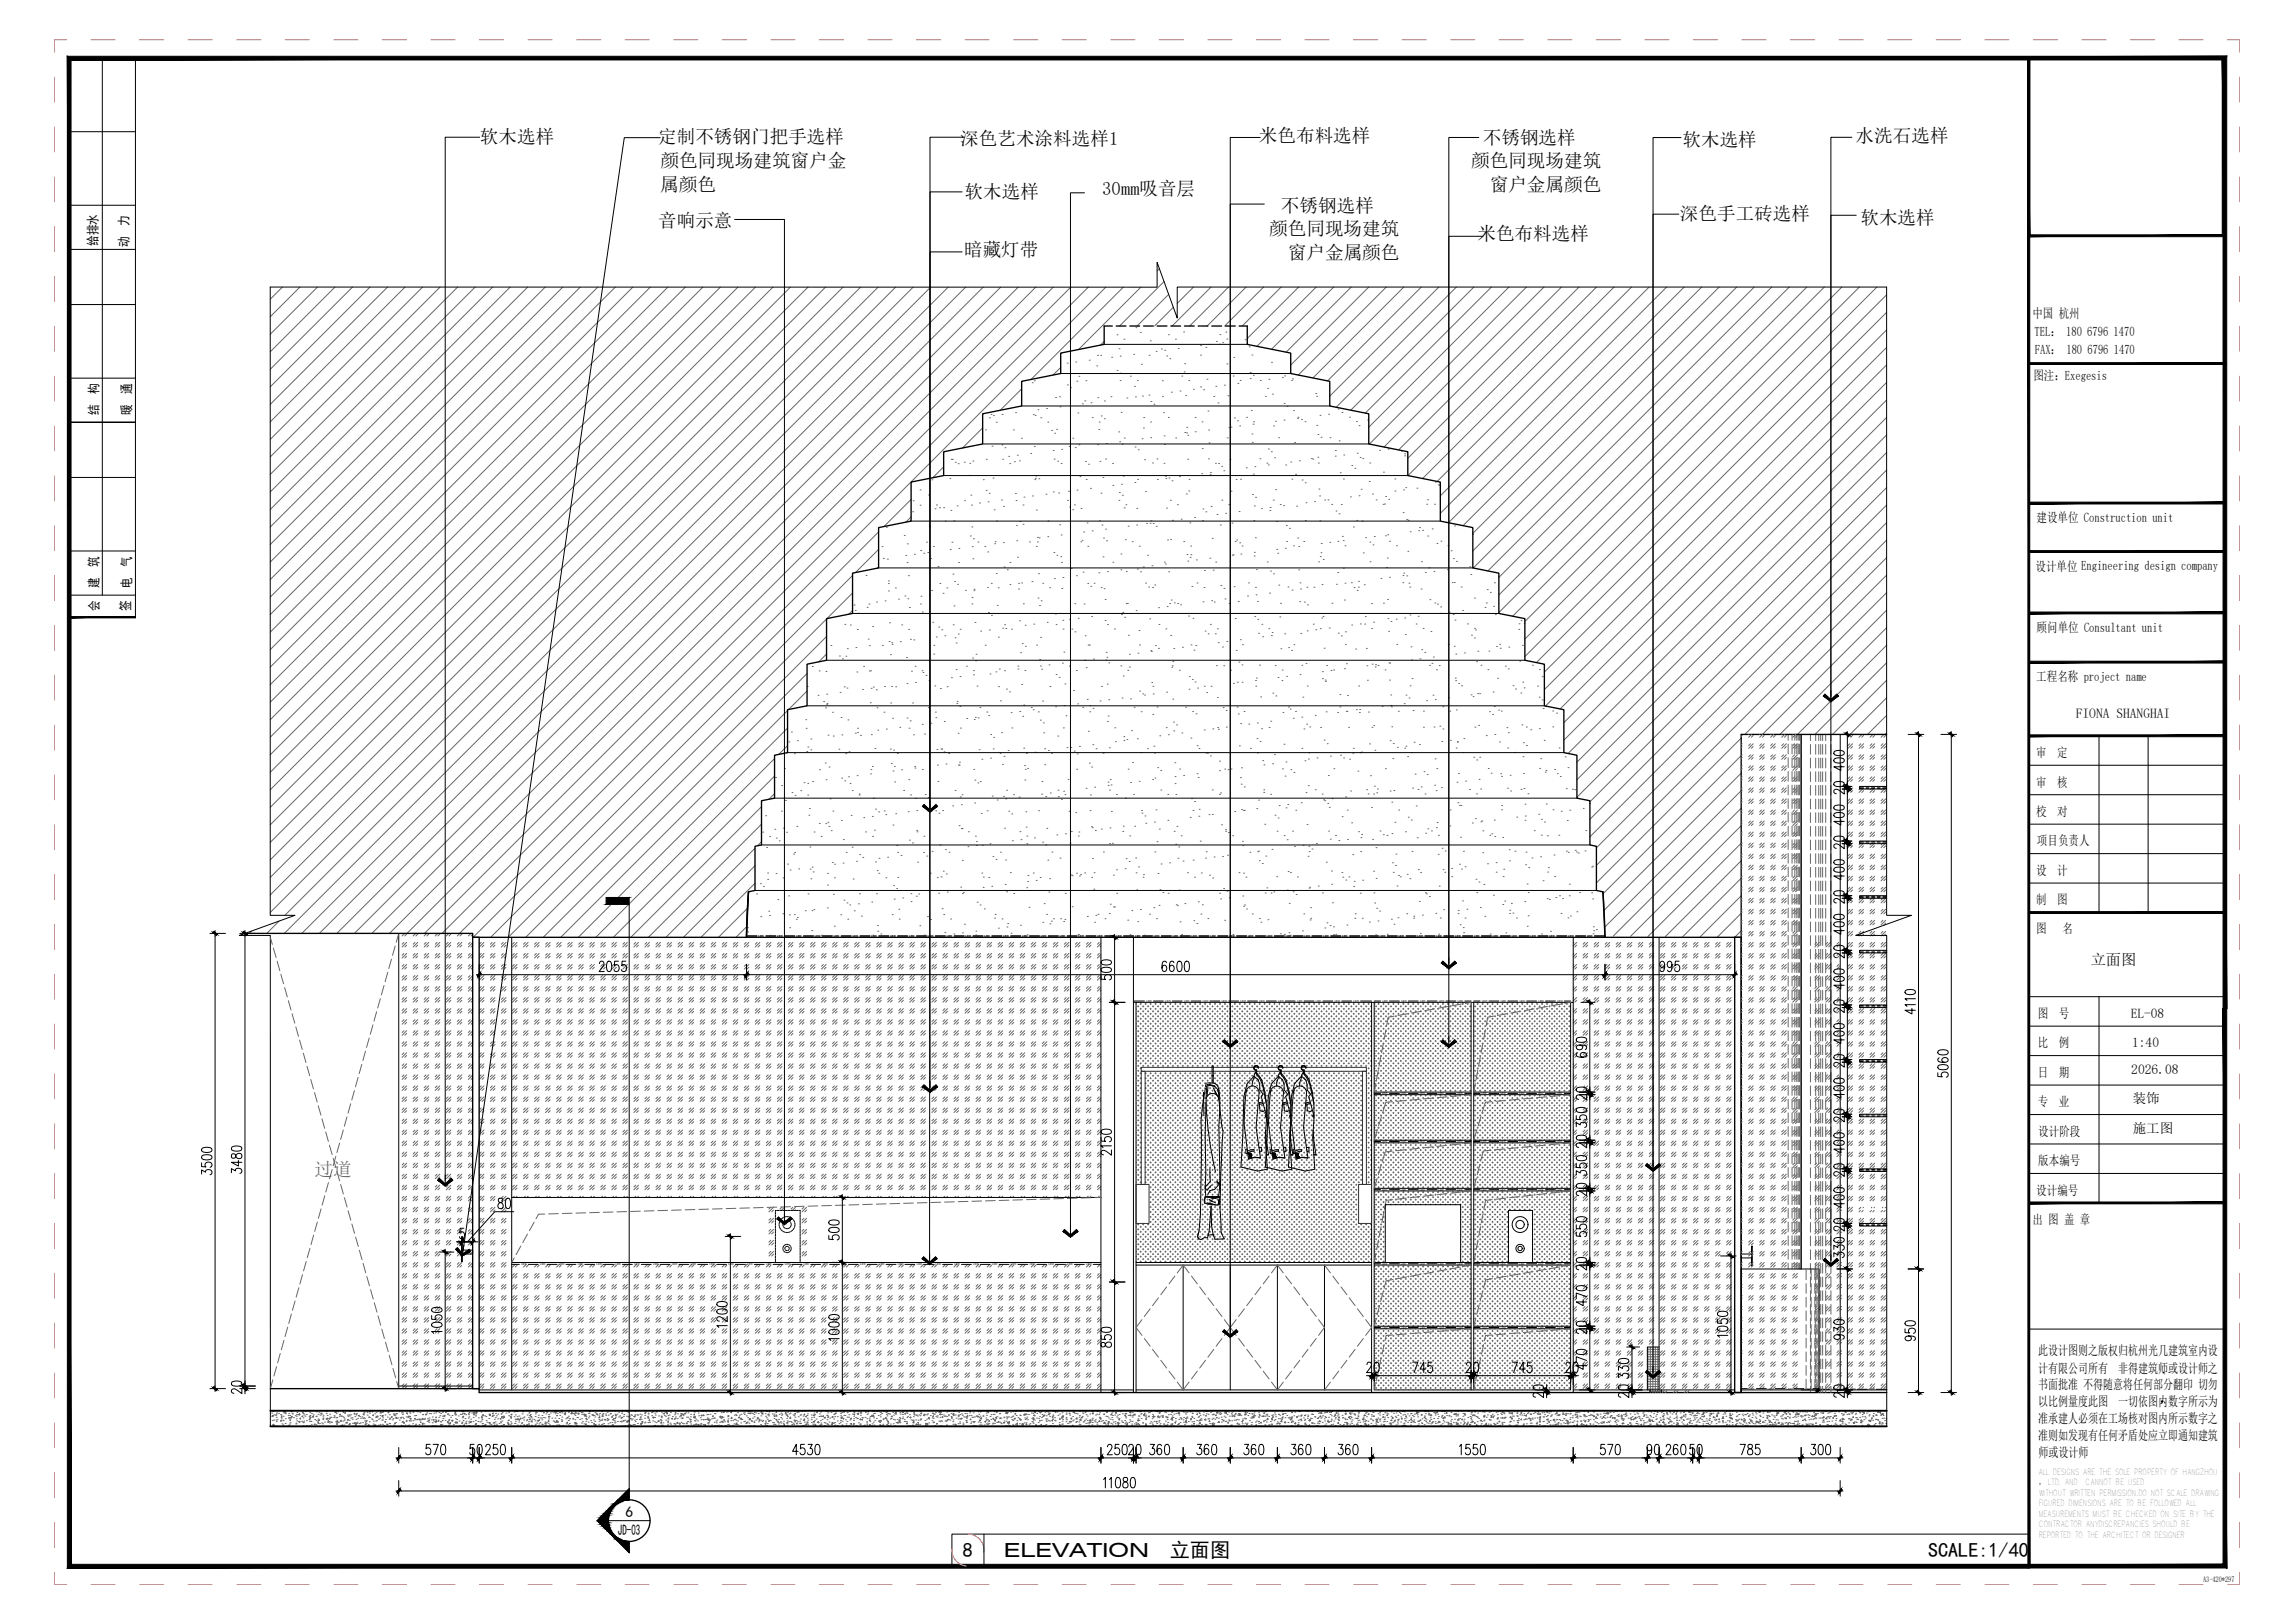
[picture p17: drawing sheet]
<svg xmlns="http://www.w3.org/2000/svg" width="594mm" height="420mm" viewBox="0 0 594 420" stroke-linecap="round" stroke-linejoin="round" font-family="sans-serif">
<defs><g id="words">
<g font-size="5.2">
<text x="249.3" y="403.1">8</text>
<text x="302.8" y="403.1">立面图</text>
<text x="499.1" y="403.1">SCALE:1/40</text>
</g>
<text font-size="5" x="259.9" y="403.1">ELEVATION</text>
<g font-size="4.8">
<text x="124.2" y="37.1">软木选样</text>
<text x="170.4" y="37.1">定制不锈钢门把手选样</text>
<text x="248.6" y="37.6">深色艺术涂料选样1</text>
<text x="325.9" y="36.6">米色布料选样</text>
<text x="383.8" y="37.3">不锈钢选样</text>
<text x="435.5" y="37.7">软木选样</text>
<text x="480.4" y="36.8">水洗石选样</text>
<text x="170.9" y="43.2">颜色同现场建筑窗户金</text>
<text x="380.8" y="43.3">颜色同现场建筑</text>
<text x="170.9" y="49.4">属颜色</text>
<text x="249.7" y="51.2">软木选样</text>
<text x="285.3" y="50.5">30mm吸音层</text>
<text x="385.6" y="49.5">窗户金属颜色</text>
<text x="170.4" y="58.8">音响示意</text>
<text x="331.6" y="54.8">不锈钢选样</text>
<text x="434.9" y="57">深色手工砖选样</text>
<text x="481.6" y="57.9">软木选样</text>
<text x="328.5" y="60.8">颜色同现场建筑</text>
<text x="382.4" y="62.2">米色布料选样</text>
<text x="249.6" y="66.3">暗藏灯带</text>
<text x="333.4" y="67">窗户金属颜色</text>
</g>
<text font-size="4.8" fill="#666" x="81.4" y="304.4">过道</text>
<g font-size="3.9">
<text x="541.2" y="249.8">立面图</text>
<text x="161.9" y="392.7">6</text>
<text x="160" y="397.4">JD-03</text>
</g>
<g font-size="3.5">
<text x="537.3" y="186">FIONA SHANGHAI</text>
<text x="551.6" y="263.6">EL-08</text>
<text x="551.9" y="271">1:40</text>
<text x="551.7" y="278.1">2026.08</text>
<text x="552.1" y="285.5">装饰</text>
<text x="552.1" y="293.4">施工图</text>
</g>
<g font-size="3.4">
<text x="33.2" y="58.5" transform="rotate(-90 33.2 58.5)">力</text>
<text x="25.2" y="63.6" transform="rotate(-90 25.2 63.6)">给排水</text>
<text x="33.2" y="64" transform="rotate(-90 33.2 64)">动</text>
<text x="526.1" y="82.3">中国 杭州</text>
<text x="526.7" y="87">TEL： 180 6796 1470</text>
<text x="526.7" y="91.6">FAX： 180 6796 1470</text>
<text x="25.5" y="101.9" transform="rotate(-90 25.5 101.9)">构</text>
<text x="33.9" y="101.9" transform="rotate(-90 33.9 101.9)">通</text>
<text x="526.3" y="98.3">图注：Exegesis</text>
<text x="25.5" y="107.4" transform="rotate(-90 25.5 107.4)">结</text>
<text x="33.9" y="107.4" transform="rotate(-90 33.9 107.4)">暖</text>
<text x="527.2" y="135.2">建设单位 Construction unit</text>
<text x="25.5" y="146.7" transform="rotate(-90 25.5 146.7)">筑</text>
<text x="33.9" y="146.7" transform="rotate(-90 33.9 146.7)">气</text>
<text x="526.9" y="147.8">设计单位 Engineering design company</text>
<text x="25.5" y="152.2" transform="rotate(-90 25.5 152.2)">建</text>
<text x="33.9" y="152.2" transform="rotate(-90 33.9 152.2)">电</text>
<text x="25.6" y="158.2" transform="rotate(-90 25.6 158.2)">会</text>
<text x="33.7" y="158.2" transform="rotate(-90 33.7 158.2)">签</text>
<text x="527.2" y="163.7">顾问单位 Consultant unit</text>
<text x="527.1" y="176.4">工程名称 project name</text>
<text x="527.1" y="196">审</text>
<text x="532.5" y="196">定</text>
<text x="527.1" y="203.6">审</text>
<text x="532.5" y="203.6">核</text>
<text x="527.1" y="211.2">校</text>
<text x="532.5" y="211.2">对</text>
<text x="527.3" y="218.9">项目负责人</text>
<text x="527.1" y="226.5">设</text>
<text x="532.5" y="226.5">计</text>
<text x="527.1" y="234.1">制</text>
<text x="532.5" y="234.1">图</text>
<text x="527.1" y="241.6">图</text>
<text x="533.9" y="241.6">名</text>
<text x="527.5" y="263.5">图</text>
<text x="532.9" y="263.5">号</text>
<text x="527.5" y="271.1">比</text>
<text x="532.9" y="271.1">例</text>
<text x="527.5" y="278.8">日</text>
<text x="532.9" y="278.8">期</text>
<text x="527.5" y="286.4">专</text>
<text x="532.9" y="286.4">业</text>
<text x="527.6" y="294">设计阶段</text>
<text x="527.6" y="301.7">版本编号</text>
<text x="527.1" y="309.3">设计编号</text>
<text x="526.1" y="316.8">出 图 盖 章</text>
<text x="527.6" y="350.9">此设计图则之版权归杭州光几建筑室内设</text>
<text x="527.6" y="355.3">计有限公司所有</text>
<text x="527.6" y="359.7">书面批准 不得随意将任何部分翻印 切勿</text>
<text x="548.3" y="355.3">非得建筑师或设计师之</text>
<text x="527.6" y="364.1">以比例量度此图</text>
<text x="548.3" y="364.1">一切依图内数字所示为</text>
<text x="527.6" y="368.5">准承建人必须在工场核对图内所示数字之</text>
<text x="527.6" y="372.9">准则如发现有任何矛盾处应立即通知建筑</text>
<text x="527.7" y="377.1">师或设计师</text>
</g>
<text font-size="2.3" x="527.7" y="384.5">， LTD. AND</text>
<g font-size="2.1">
<text x="527.6" y="381.8">ALL DESIGNS ARE THE SOLE PROPERTY OF HANGZHOU</text>
<text x="527.7" y="389.9">FIGURED DIMENSIONS ARE TO BE FOLLOWED ALL</text>
<text x="527.7" y="387.2">WITHOUT WRITTEN PERMISSION.DO NOT SCALE DRAWING</text>
<text x="539.8" y="384.5">CANNOT BE USED</text>
<text x="527.7" y="392.6">MEASUREMENTS MUST BE CHECKED ON SITE BY THE</text>
<text x="527.7" y="395.3">CONTRACTOR ANYDISCREPANCIES SHOULD BE</text>
<text x="527.7" y="398">REPORTED TO THE ARCHITECT OR DESIGNER</text>
</g>
<text font-size="2" x="570.3" y="409.6">A3-420*297</text>
<g font-size=".7">
<text x="196.3" y="242.6">LED</text>
<text x="201.2" y="242.6">LED</text>
<text x="206.1" y="242.6">LED</text>
<text x="211" y="242.6">LED</text>
<text x="215.8" y="242.6">LED</text>
<text x="220.7" y="242.6">LED</text>
<text x="225.6" y="242.6">LED</text>
<text x="230.5" y="242.6">LED</text>
<text x="235.3" y="242.6">LED</text>
<text x="240.2" y="242.6">LED</text>
<text x="245.1" y="242.6">LED</text>
<text x="250" y="242.6">LED</text>
<text x="254.8" y="242.6">LED</text>
<text x="259.7" y="242.6">LED</text>
<text x="264.6" y="242.6">LED</text>
<text x="269.5" y="242.6">LED</text>
<text x="274.3" y="242.6">LED</text>
<text x="279.2" y="242.6">LED</text>
<text x="284.1" y="242.6">LED</text>
<text x="289" y="242.6">LED</text>
<text x="293.8" y="242.6">LED</text>
<text x="298.7" y="242.6">LED</text>
<text x="303.6" y="242.6">LED</text>
<text x="308.5" y="242.6">LED</text>
<text x="313.3" y="242.6">LED</text>
<text x="318.2" y="242.6">LED</text>
<text x="323.1" y="242.6">LED</text>
<text x="328" y="242.6">LED</text>
<text x="332.8" y="242.6">LED</text>
<text x="337.7" y="242.6">LED</text>
<text x="342.6" y="242.6">LED</text>
<text x="347.5" y="242.6">LED</text>
<text x="352.3" y="242.6">LED</text>
<text x="357.2" y="242.6">LED</text>
<text x="362.1" y="242.6">LED</text>
<text x="367" y="242.6">LED</text>
<text x="371.8" y="242.6">LED</text>
<text x="376.7" y="242.6">LED</text>
<text x="381.6" y="242.6">LED</text>
<text x="386.5" y="242.6">LED</text>
<text x="391.3" y="242.6">LED</text>
<text x="396.2" y="242.6">LED</text>
<text x="401.1" y="242.6">LED</text>
<text x="406" y="242.6">LED</text>
<text x="410.8" y="242.6">LED</text>
<text x="296.8" y="259.4">LED</text>
<text x="301.6" y="259.4">LED</text>
<text x="306.5" y="259.4">LED</text>
<text x="311.4" y="259.4">LED</text>
<text x="316.3" y="259.4">LED</text>
<text x="321.1" y="259.4">LED</text>
<text x="326" y="259.4">LED</text>
<text x="330.9" y="259.4">LED</text>
<text x="335.8" y="259.4">LED</text>
<text x="340.6" y="259.4">LED</text>
<text x="345.5" y="259.4">LED</text>
<text x="350.4" y="259.4">LED</text>
<text x="357.9" y="259.4">LED</text>
<text x="362.8" y="259.4">LED</text>
<text x="367.6" y="259.4">LED</text>
<text x="372.5" y="259.4">LED</text>
<text x="377.4" y="259.4">LED</text>
<text x="383.6" y="259.4">LED</text>
<text x="388.5" y="259.4">LED</text>
<text x="393.4" y="259.4">LED</text>
<text x="398.3" y="259.4">LED</text>
<text x="403.1" y="259.4">LED</text>
<text x="357.8" y="283.3">LED</text>
<text x="362.6" y="283.3">LED</text>
<text x="367.5" y="283.3">LED</text>
<text x="372.4" y="283.3">LED</text>
<text x="377.3" y="283.3">LED</text>
<text x="383.5" y="283.3">LED</text>
<text x="388.4" y="283.3">LED</text>
<text x="393.3" y="283.3">LED</text>
<text x="398.1" y="283.3">LED</text>
<text x="403" y="283.3">LED</text>
<text x="357.8" y="295.8">LED</text>
<text x="362.6" y="295.8">LED</text>
<text x="367.5" y="295.8">LED</text>
<text x="372.4" y="295.8">LED</text>
<text x="377.3" y="295.8">LED</text>
<text x="383.5" y="295.8">LED</text>
<text x="388.4" y="295.8">LED</text>
<text x="393.3" y="295.8">LED</text>
<text x="398.1" y="295.8">LED</text>
<text x="403" y="295.8">LED</text>
<text x="357.8" y="308.2">LED</text>
<text x="362.6" y="308.2">LED</text>
<text x="367.5" y="308.2">LED</text>
<text x="372.4" y="308.2">LED</text>
<text x="377.3" y="308.2">LED</text>
<text x="383.5" y="308.2">LED</text>
<text x="388.4" y="308.2">LED</text>
<text x="393.3" y="308.2">LED</text>
<text x="398.1" y="308.2">LED</text>
<text x="403" y="308.2">LED</text>
<text x="135" y="327.6">LED</text>
<text x="139.8" y="327.6">LED</text>
<text x="144.7" y="327.6">LED</text>
<text x="149.6" y="327.6">LED</text>
<text x="154.4" y="327.6">LED</text>
<text x="159.3" y="327.6">LED</text>
<text x="164.2" y="327.6">LED</text>
<text x="169.1" y="327.6">LED</text>
<text x="174" y="327.6">LED</text>
<text x="178.8" y="327.6">LED</text>
<text x="183.7" y="327.6">LED</text>
<text x="188.6" y="327.6">LED</text>
<text x="193.4" y="327.6">LED</text>
<text x="198.3" y="327.6">LED</text>
<text x="203.2" y="327.6">LED</text>
<text x="208.1" y="327.6">LED</text>
<text x="213" y="327.6">LED</text>
<text x="217.8" y="327.6">LED</text>
<text x="222.7" y="327.6">LED</text>
<text x="227.6" y="327.6">LED</text>
<text x="232.4" y="327.6">LED</text>
<text x="237.3" y="327.6">LED</text>
<text x="242.2" y="327.6">LED</text>
<text x="247.1" y="327.6">LED</text>
<text x="252" y="327.6">LED</text>
<text x="256.8" y="327.6">LED</text>
<text x="261.7" y="327.6">LED</text>
<text x="266.6" y="327.6">LED</text>
<text x="271.4" y="327.6">LED</text>
<text x="276.3" y="327.6">LED</text>
<text x="281.2" y="327.6">LED</text>
<text x="357.8" y="327.4">LED</text>
<text x="362.6" y="327.4">LED</text>
<text x="367.5" y="327.4">LED</text>
<text x="372.4" y="327.4">LED</text>
<text x="377.3" y="327.4">LED</text>
<text x="383.5" y="327.4">LED</text>
<text x="388.4" y="327.4">LED</text>
<text x="393.3" y="327.4">LED</text>
<text x="398.1" y="327.4">LED</text>
<text x="403" y="327.4">LED</text>
<text x="357.9" y="343.9">LED</text>
<text x="362.8" y="343.9">LED</text>
<text x="367.6" y="343.9">LED</text>
<text x="372.5" y="343.9">LED</text>
<text x="377.4" y="343.9">LED</text>
<text x="383.6" y="343.9">LED</text>
<text x="388.5" y="343.9">LED</text>
<text x="393.4" y="343.9">LED</text>
<text x="398.3" y="343.9">LED</text>
<text x="403.1" y="343.9">LED</text>
<text x="452.7" y="359.7">LED</text>
<text x="457.6" y="359.7">LED</text>
<text x="462.5" y="359.7">LED</text>
<text x="467.4" y="359.7">LED</text>
<text x="474.1" y="359.9">LED</text>
<text x="479" y="359.9">LED</text>
<text x="483.9" y="359.9">LED</text>
</g>
<g font-size=".2">
<text x="482.4" y="203.8">LED</text>
<text x="483.9" y="203.8">LED</text>
<text x="485.4" y="203.8">LED</text>
<text x="486.8" y="203.8">LED</text>
<text x="482.4" y="218">LED</text>
<text x="483.9" y="218">LED</text>
<text x="485.4" y="218">LED</text>
<text x="486.8" y="218">LED</text>
<text x="482.4" y="232.1">LED</text>
<text x="483.9" y="232.1">LED</text>
<text x="485.4" y="232.1">LED</text>
<text x="486.8" y="232.1">LED</text>
<text x="482.5" y="246.3">LED</text>
<text x="483.9" y="246.3">LED</text>
<text x="485.4" y="246.3">LED</text>
<text x="486.9" y="246.3">LED</text>
<text x="482.5" y="260.4">LED</text>
<text x="483.9" y="260.4">LED</text>
<text x="485.4" y="260.4">LED</text>
<text x="486.9" y="260.4">LED</text>
<text x="482.5" y="274.5">LED</text>
<text x="483.9" y="274.5">LED</text>
<text x="485.4" y="274.5">LED</text>
<text x="486.9" y="274.5">LED</text>
<text x="482.5" y="288.7">LED</text>
<text x="483.9" y="288.7">LED</text>
<text x="485.4" y="288.7">LED</text>
<text x="486.9" y="288.7">LED</text>
<text x="482.5" y="302.8">LED</text>
<text x="483.9" y="302.8">LED</text>
<text x="485.4" y="302.8">LED</text>
<text x="486.9" y="302.8">LED</text>
<text x="482.5" y="317">LED</text>
<text x="483.9" y="317">LED</text>
<text x="485.4" y="317">LED</text>
<text x="486.9" y="317">LED</text>
</g>
</g></defs>
<g fill="none" stroke="#666" stroke-width=".26">
<path d="M267.2 99.1h.1M267.8 98.6h.1M276.3 94h.1M276.3 99.6h.1M278.5 93.7h.1M278.8 98.7h.1M279.3 97.4h.1M281.1 98.6h.1M281.9 93.2h.1M283.9 94.7h.1M284.1 92h.1M284.9 92h.1"/>
<path d="M287.8 92.5h.1M289.1 86.7h.1M289.2 95.9h.1M289.7 90.3h.1M289.9 98.5h.1M289.9 96.6h.1M290 92.2h.1M290.9 87.8h.1M292.6 97.4h.1M293.5 91.7h.1M294 84.8h.1M294.4 98.5h.1"/>
<path d="M295.2 86.1h.1M295.5 94.3h.1M297.4 92h.1M297.8 88.2h.1M299.3 91h.1M300.6 90.3h.1M300.9 98.6h.1M301.5 90.7h.1M302 92.1h.1M302.5 86.7h.1M302.8 92.9h.1M304.3 87.8h.1"/>
<path d="M305 90.2h.1M305.9 97.4h.1M306.4 85.9h.1M306.5 96.3h.1M306.6 94.2h.1M307.7 98.5h.1M310.6 84.5h.1M310.8 91.9h.1M310.8 89.5h.1M312.2 89.9h.1M312.4 98.2h.1M313 89.2h.1"/>
<path d="M314.9 88.4h.1M315.7 89.1h.1M315.8 86.6h.1M316.5 88.7h.1M316.9 99.7h.1M317.3 86h.1M317.6 87.8h.1M317.6 94.2h.1M319.2 97.3h.1M319.4 92.5h.1M320.4 99.3h.1M321 98.5h.1"/>
<path d="M322.3 87.9h.1M323.4 89.8h.1M323.6 98h.1M323.6 96.4h.1M324.1 91.9h.1M324.4 97.1h.1M326.2 98.5h.1M328.5 98.2h.1M329.1 93.8h.1M331.9 97.7h.1M332.5 97.3h.1M334.4 98.5h.1"/>
<path d="M334.6 98.1h.1M246.2 118.9h.1M246.5 118.9h.1M247.3 119.7h.1M249.6 119.7h.1M251 119.9h.1M251.8 119.4h.1M255.1 111.3h.1M255.3 118.9h.1M256.1 108.2h.1M256.5 107.3h.1M256.8 115.5h.1"/>
<path d="M257.2 107.6h.1M257.9 109.3h.1M259.4 115.2h.1M259.4 107.3h.1M259.6 118.9h.1M260.1 115.9h.1M261.1 118.1h.1M262.3 111.3h.1M262.6 119.5h.1M262.9 106.8h.1M263.3 117.8h.1M263.9 119.3h.1"/>
<path d="M264.4 113.4h.1M266.8 117.4h.1M267.5 107.3h.1M267.7 115.6h.1M268 107.5h.1M268.7 106.1h.1M269.4 108.1h.1M270.9 105.8h.1M271.2 109.3h.1M272.2 111.4h.1M272.6 116.6h.1M272.9 118.8h.1"/>
<path d="M273 112.2h.1M273.2 102.9h.1M273.5 111.1h.1M273.8 119.4h.1M274.3 102.7h.1M274.4 105.3h.1M274.8 116.3h.1M276.7 115.6h.1M277.1 100.4h.1M277.7 113.4h.1M278.3 115.9h.1M279 106.9h.1"/>
<path d="M279.3 115.2h.1M280.2 104.5h.1M280.8 103.8h.1M281 119.5h.1M282.4 104.3h.1M282.7 108.1h.1M284.1 115.1h.1M284.2 103h.1M284.4 111.2h.1M284.5 109.3h.1M284.7 119.4h.1M285.1 107.7h.1"/>
<path d="M285.9 108.4h.1M285.9 103.8h.1M286.2 118.8h.1M286.4 114.8h.1M287.6 102.7h.1M288 120h.1M289.6 111.8h.1M289.8 114.4h.1M290.2 106.8h.1M290.5 115h.1M291 113.4h.1M291.7 103h.1"/>
<path d="M293.7 100h.1M293.8 115.7h.1M293.9 102.8h.1M294.6 116.4h.1M295.6 113.6h.1M295.7 102.5h.1M296 110.8h.1M296.1 108.1h.1M296.3 119h.1M297.4 102.3h.1M297.9 109.2h.1M297.9 113.3h.1"/>
<path d="M297.9 103.9h.1M298.3 119.8h.1M298.7 104.6h.1M299.5 118.8h.1M300.9 102.7h.1M301.2 106.8h.1M301.3 119.9h.1M301.3 112.8h.1M301.4 115.1h.1M302.4 108.1h.1M303.2 101.5h.1M304.3 113.4h.1"/>
<path d="M305.4 101.2h.1M306.7 112h.1M306.9 102.4h.1M307.2 112.1h.1M307.2 110.6h.1M307.5 118.9h.1M307.5 112.7h.1M308.9 100.8h.1M309.4 108.1h.1M309.4 111.8h.1M310.8 100.2h.1M311.2 109.2h.1"/>
<path d="M311.2 116.1h.1M311.6 100.9h.1M312.7 106.4h.1M312.8 118.8h.1M312.9 111.3h.1M313 114.6h.1M314.2 102.6h.1M314.6 119.9h.1M314.7 100h.1M315.3 104.3h.1M315.5 120h.1M317.7 113.4h.1"/>
<path d="M317.9 102.5h.1M318.1 110.7h.1M318.4 118.9h.1M318.7 110.6h.1M319.5 108.2h.1M320.3 108.9h.1M320.9 110.3h.1M322.7 108h.1M323.9 106.3h.1M324.1 112.3h.1M324.2 114.5h.1M324.4 109.8h.1"/>
<path d="M324.5 109.2h.1M326.1 118.8h.1M327.5 102.6h.1M327.9 119.9h.1M328.1 100.5h.1M328.3 116.2h.1M329.1 117h.1M329.4 102h.1M329.7 110.3h.1M329.9 118.5h.1M330.2 109h.1M331 113.3h.1"/>
<path d="M332.4 108.8h.1M332.4 104.5h.1M333.2 105.2h.1M334.1 119.6h.1M334.8 106.3h.1M335.1 114.6h.1M335.9 108.3h.1M336 108h.1M336.3 119.3h.1M336.9 108.6h.1M337.8 109.2h.1M339.5 118.7h.1"/>
<path d="M339.8 118.8h.1M340.6 101.9h.1M340.8 102.6h.1M340.9 110.1h.1M341.1 118.4h.1M341.2 112.5h.1M341.3 119.9h.1M341.7 107.5h.1M342 113.2h.1M343.9 107.2h.1M344.3 113.3h.1M345.6 118.1h.1"/>
<path d="M345.7 116.6h.1M346.4 105.9h.1M346.7 114.1h.1M347.4 106.8h.1M347.8 117.8h.1M349.3 108h.1M351.1 109.1h.1M351.3 117.3h.1M351.8 110.2h.1M352.1 118.4h.1M352.8 118.7h.1M354 108.7h.1"/>
<path d="M354.6 119.9h.1M357.1 116.6h.1M359.4 116.3h.1M362.8 116.8h.1M363.6 117.5h.1M363.6 118h.1M229.4 136.5h.1M234.1 138.6h.1M236.2 132.5h.1M236.4 129.6h.1M238.2 126.8h.1M238.2 130.8h.1"/>
<path d="M240.4 128.1h.1M240.6 136.4h.1M241.2 124.2h.1M242 131.7h.1M242.4 130.7h.1M243.2 131.4h.1M244.3 131.4h.1M244.7 134.9h.1M245.9 123.9h.1M246.1 132.1h.1M246.9 134.8h.1M247.7 131h.1"/>
<path d="M248 120h.1M249.7 129.6h.1M251 123.1h.1M251.2 138.8h.1M251.3 128.2h.1M251.5 130.8h.1M251.6 136.4h.1M252 139.5h.1M253.5 130.2h.1M254.5 124.2h.1M255.3 127h.1M255.8 129.9h.1"/>
<path d="M256.1 127.7h.1M257.1 123.8h.1M257.3 132h.1M258 134.9h.1M259.2 129.5h.1M259.8 131.1h.1M261.4 120h.1M262.9 127.8h.1M263 129.6h.1M263.1 136h.1M264 135h.1M264.8 130.7h.1"/>
<path d="M264.8 135.7h.1M265.1 128.7h.1M267.3 128.4h.1M267.9 124.2h.1M268 123.8h.1M268.1 123.2h.1M268.3 132h.1M268.5 139.1h.1M268.9 123.9h.1M269 139.2h.1M270.8 127.9h.1M271.2 138.9h.1"/>
<path d="M271.3 134.9h.1M272.6 127.3h.1M274 127.6h.1M274.3 135.9h.1M274.7 120h.1M274.7 138.5h.1M276.3 129.6h.1M276.6 127.2h.1M276.9 131.3h.1M277.7 132h.1M278.1 130.7h.1M278.8 126.9h.1"/>
<path d="M279.6 123.4h.1M279.8 131.6h.1M280.1 139.9h.1M280.5 137.7h.1M281.2 124.1h.1M281.4 135.4h.1M281.8 120.2h.1M282.3 126.4h.1M282.7 137.4h.1M284.6 134.8h.1M285 127.7h.1M285.2 135.9h.1"/>
<path d="M285.5 123.6h.1M285.7 139.3h.1M286.2 137h.1M288.1 125.7h.1M289.6 129.5h.1M289.7 127.5h.1M290.3 125.4h.1M290.5 128.2h.1M290.8 123.2h.1M291 131.5h.1M291.3 139.7h.1M291.4 130.7h.1"/>
<path d="M292 136.2h.1M293.8 124.9h.1M294.2 135.9h.1M294.3 131.6h.1M294.5 124.1h.1M296.5 127.3h.1M296.8 135.5h.1M297.7 135.5h.1M297.9 134.8h.1M298.5 135.5h.1M299.3 136.2h.1M299.6 124.1h.1"/>
<path d="M301.7 123.3h.1M301.8 123.9h.1M302 131.5h.1M302.2 139.8h.1M302.6 123.7h.1M303 129.5h.1M303 139.7h.1M303.4 124.5h.1M303.5 134.7h.1M304.8 130.7h.1M305.3 123.4h.1M305.8 134.4h.1"/>
<path d="M307.1 127.9h.1M307.7 127.1h.1M307.8 124.1h.1M308 135.4h.1M309.2 133.9h.1M311.1 122.6h.1M311.3 134.8h.1M311.4 131.8h.1M312.2 132.5h.1M313.2 122.9h.1M313.3 122.3h.1M313.5 131.1h.1"/>
<path d="M313.8 139.4h.1M315 133.2h.1M315.9 135.9h.1M316.2 120.7h.1M316.3 129.5h.1M316.8 121.9h.1M317.3 132.9h.1M318.1 130.6h.1M318.7 127.2h.1M318.9 135.4h.1M320 124.1h.1M320.1 139.8h.1"/>
<path d="M320.7 132.4h.1M321.1 124.1h.1M322.6 121.1h.1M324.2 128h.1M324.4 122.7h.1M324.6 134.8h.1M324.7 131h.1M324.8 120.8h.1M325 139.2h.1M325 128.7h.1M326.6 131.7h.1M328.3 120.4h.1"/>
<path d="M328.7 132.2h.1M328.8 131.4h.1M329.6 129.5h.1M330.2 126.8h.1M330.5 135h.1M331.4 130.6h.1M332.2 130.9h.1M332.8 120.4h.1M333 136.1h.1M333.8 136.8h.1M334.4 124h.1M335.4 122.8h.1"/>
<path d="M335.6 131h.1M335.9 139.3h.1M337.1 124.3h.1M337.9 125h.1M337.9 134.7h.1M338.1 130.2h.1M340.3 129.9h.1M341.4 126.6h.1M341.6 128.4h.1M341.7 134.8h.1M342.9 129.4h.1M343.8 129.4h.1"/>
<path d="M344.7 130.6h.1M345.8 132.3h.1M346.6 133h.1M346.9 122.4h.1M347.2 130.6h.1M347.5 138.9h.1M347.7 140h.1M347.8 124h.1M349.6 128.6h.1M349.9 120.5h.1M350.3 136.4h.1M350.7 121.2h.1"/>
<path d="M351.2 134.7h.1M351.8 128.3h.1M352.3 126.7h.1M352.6 134.9h.1M353.5 139.2h.1M354.4 124.6h.1M355.3 127.9h.1M355.7 138.9h.1M356.2 129.4h.1M358 130.6h.1M358.1 122.2h.1M358.4 130.5h.1"/>
<path d="M358.7 138.7h.1M358.7 128.5h.1M359.2 138.4h.1M359.5 129.3h.1M361.1 124h.1M361.1 127.1h.1M363.2 132.7h.1M363.3 126.8h.1M363.9 126.2h.1M364.2 134.5h.1M364.5 134.7h.1M365 137.7h.1"/>
<path d="M366.8 126.4h.1M367.2 137.4h.1M367.5 136.6h.1M368.2 137.3h.1M369.3 130.5h.1M369.5 129.4h.1M369.6 138.8h.1M370.7 136.9h.1M371.3 130.5h.1M371.5 124.8h.1M372.3 125.5h.1M372.6 125.6h.1"/>
<path d="M376.5 136.2h.1M381.1 138.4h.1M221.1 156.6h.1M221.4 158h.1M222.2 158.8h.1M224.2 149h.1M224.5 157.2h.1M224.9 156.4h.1M226.9 155.9h.1M228.3 141.5h.1M228.7 144.6h.1M229.1 155.6h.1"/>
<path d="M229.7 144.8h.1M230 151.1h.1M230 153h.1M230 150.4h.1M231.8 152.2h.1M232.6 155.1h.1M234.2 154.3h.1M234.5 143.8h.1M234.8 145.6h.1M234.9 140.8h.1M235 155h.1M235.1 149h.1"/>
<path d="M235.4 157.3h.1M236.7 143.5h.1M238.3 156.4h.1M238.3 142.5h.1M238.4 154.3h.1M238.7 158.4h.1M239.1 143.2h.1M239.8 140.3h.1M240.2 143h.1M240.6 154h.1M240.9 144.6h.1M241.2 152.9h.1"/>
<path d="M241.6 141.5h.1M242.8 146.6h.1M243.3 151.1h.1M244.1 153.6h.1M245.1 152.2h.1M246 142.3h.1M246.4 140.4h.1M246.7 148.6h.1M247 156.9h.1M247.1 150.5h.1M247.9 151.3h.1M248.1 145.6h.1"/>
<path d="M248.2 142h.1M249.9 152.8h.1M251.6 156.3h.1M251.6 154.7h.1M251.7 141.5h.1M251.8 144.7h.1M252.1 152.9h.1M252.1 152.5h.1M253.1 140.3h.1M254.9 141.5h.1M255.6 152.1h.1M255.7 142.9h.1"/>
<path d="M255.9 158.6h.1M256.6 151h.1M256.6 159.3h.1M257.5 140.8h.1M257.6 140.2h.1M257.9 148.5h.1M258.1 156.7h.1M258.4 152.2h.1M259.7 140.5h.1M259.9 146.8h.1M260.7 147.5h.1M261.4 151.3h.1"/>
<path d="M261.4 145.6h.1M263.2 140h.1M263.4 144.2h.1M263.7 152.5h.1M263.7 151h.1M264.5 150.9h.1M264.9 156.3h.1M266.5 140.3h.1M267.1 150.6h.1M268.3 141.4h.1M268.5 140.3h.1M268.7 154.8h.1"/>
<path d="M268.8 148.5h.1M269.1 156.8h.1M269.5 155.5h.1M269.9 151h.1M271.7 152.2h.1M272.8 143h.1M272.9 149.8h.1M273.2 158.9h.1M273.6 143.7h.1M274.6 144.1h.1M274.8 145.6h.1M274.9 152.3h.1"/>
<path d="M275.2 149.5h.1M277.3 147.2h.1M278.2 156.3h.1M278.6 149h.1M279.8 140.3h.1M280.4 148.1h.1M280.6 156.4h.1M281.6 151.1h.1M281.6 141.4h.1M282.3 151.8h.1M282.6 159.6h.1M283.2 151h.1"/>
<path d="M284.5 148.3h.1M285 152.1h.1M285.5 144.2h.1M285.8 152.4h.1M286.1 155.2h.1M286.4 140h.1M286.7 148h.1M288.1 145.5h.1M288.4 158.8h.1M290.1 147.5h.1M290.2 143.4h.1M290.3 159.1h.1"/>
<path d="M290.6 158.5h.1M291.1 159.8h.1M291.5 156.3h.1M291.6 148h.1M291.8 156.2h.1M293.1 140.2h.1M294.1 158.1h.1M294.4 147.3h.1M294.9 141.4h.1M295.2 148h.1M296 146.8h.1M296.6 150.9h.1"/>
<path d="M297.1 143.7h.1M297.3 152h.1M298.2 146.5h.1M298.4 152.1h.1M298.9 151.4h.1M299.9 157.3h.1M301.4 145.5h.1M301.7 146h.1M302.1 157h.1M302.5 148h.1M302.8 156.3h.1M303.2 155.3h.1"/>
<path d="M304 156.1h.1M304.8 156.2h.1M305.6 156.6h.1M306.4 140.2h.1M307.3 143.6h.1M307.5 145.3h.1M307.7 159.5h.1M308.1 144.3h.1M308.2 141.4h.1M308.3 143.6h.1M308.5 151.8h.1M309.7 145h.1"/>
<path d="M309.9 150.9h.1M311.4 155.8h.1M311.7 152.1h.1M311.8 147.7h.1M313.2 144.5h.1M313.6 155.5h.1M314 147.6h.1M314.3 155.8h.1M314.7 145.5h.1M316 151.6h.1M316.8 152.3h.1M317.1 155.1h.1"/>
<path d="M318.2 156.2h.1M319 143.7h.1M319.2 143.6h.1M319.5 151.9h.1M319.7 140.2h.1M320.5 155.7h.1M320.9 140.5h.1M321.2 143.4h.1M321.5 141.3h.1M322.9 154.3h.1M323.2 150.9h.1M324.6 143.9h.1"/>
<path d="M324.7 143h.1M324.8 159.6h.1M325 152h.1M325.1 154h.1M325.2 147.5h.1M325.5 155.7h.1M328 145.5h.1M328.6 153.5h.1M328.9 147.8h.1M329.7 148.6h.1M330.5 142.2h.1M330.8 143.2h.1"/>
<path d="M331 151.5h.1M331.3 159.7h.1M331.5 156.2h.1M332.7 141.9h.1M333 140.2h.1M333.4 152h.1M334.4 152.8h.1M334.9 141.3h.1M336.2 147.5h.1M336.2 141.5h.1M336.5 155.8h.1M336.5 150.9h.1"/>
<path d="M336.7 152.5h.1M337.5 140.2h.1M337.7 155.9h.1M338.3 152h.1M338.5 156.6h.1M340.1 152h.1M341.3 145.5h.1M341.8 144.1h.1M341.9 143.1h.1M342 140.7h.1M342.2 160h.1M342.2 151.3h.1"/>
<path d="M342.5 159.6h.1M342.5 144.8h.1M344.2 140.4h.1M344.8 156.2h.1M345.9 151.3h.1M346.3 148.2h.1M346.4 140.2h.1M347.7 147.1h.1M348 155.3h.1M348.2 151h.1M348.2 141.3h.1M349.8 150.9h.1"/>
<path d="M350.5 152.1h.1M351.3 152.8h.1M351.6 152h.1M351.6 150.5h.1M352.9 143.1h.1M353.2 151.4h.1M353.4 159.6h.1M354.6 140.3h.1M354.7 145.4h.1M355 156.2h.1M355.4 141.1h.1M357.5 149.7h.1"/>
<path d="M358.1 156.1h.1M358.9 147h.1M359.1 144.5h.1M359.2 155.2h.1M359.7 149.4h.1M359.7 140.1h.1M361.5 141.3h.1M363.1 150.8h.1M363.2 149h.1M363.4 148.4h.1M363.6 160h.1M364.2 149.1h.1"/>
<path d="M364.4 142.7h.1M364.7 151h.1M364.9 152h.1M365 159.2h.1M367.1 159.5h.1M367.9 152.5h.1M368 145.4h.1M369 148.2h.1M369.9 147h.1M370.1 155.2h.1M371.2 147.9h.1M371.4 156.1h.1"/>
<path d="M372 140.7h.1M372.1 156.4h.1M372.9 158.8h.1M372.9 157.1h.1M373 140.1h.1M374.7 147.5h.1M374.8 141.3h.1M375.1 158.5h.1M375.6 142.6h.1M375.9 150.8h.1M376.2 159.1h.1M376.2 144.6h.1"/>
<path d="M376.4 150.8h.1M377 145.3h.1M378.3 152h.1M378.6 158h.1M380.5 146.7h.1M380.7 148.7h.1M381.7 154.8h.1M384.4 157.3h.1M384.7 156.1h.1M385 152.6h.1M385.8 153.4h.1M386.6 157h.1"/>
<path d="M386.8 150.9h.1M387.1 159.1h.1M208.9 177.7h.1M210.2 172.5h.1M211.8 180h.1M212 173.7h.1M213.8 173.8h.1M214 179.7h.1M215.1 167.1h.1M217.3 169.8h.1M217.5 179.2h.1M218.1 170.5h.1"/>
<path d="M218.5 177.8h.1M218.7 161.6h.1M219 169.9h.1M219.2 178.1h.1M219.3 167.9h.1M220.1 161.8h.1M221.6 167.6h.1M221.8 174h.1M221.9 163h.1M223.3 178.5h.1M223.6 172.5h.1M224.7 165.5h.1"/>
<path d="M225 173.7h.1M225 167.2h.1M225.4 173.7h.1M225.5 178.2h.1M225.9 162.2h.1M226.1 177.9h.1M226.8 178.6h.1M228.4 167.1h.1M229 177.7h.1M230.1 166.1h.1M230.2 161.2h.1M230.5 169.5h.1"/>
<path d="M230.8 177.7h.1M230.8 166.4h.1M230.9 166.8h.1M231.9 177.8h.1M233.1 166.1h.1M233.4 161.8h.1M234.7 170.2h.1M234.8 177h.1M235.2 162.9h.1M235.7 165.5h.1M235.9 173.8h.1M236.5 165.7h.1"/>
<path d="M236.9 172.5h.1M237 176.7h.1M238.7 173.6h.1M238.9 174.1h.1M239.7 174.8h.1M240.5 176.2h.1M241.4 161.1h.1M241.7 169.3h.1M241.7 167.1h.1M242 177.6h.1M242.4 164.9h.1M243 162.3h.1"/>
<path d="M243.4 178.2h.1M243.8 163h.1M244.6 164.6h.1M245.2 177.8h.1M246.3 175.4h.1M246.7 161.8h.1M247.2 165.1h.1M247.5 173.3h.1M247.5 166.5h.1M248.1 164.1h.1M248.5 175.2h.1M248.5 162.9h.1"/>
<path d="M250.2 172.5h.1M251.8 170.4h.1M252 174.7h.1M252 173.6h.1M252.4 161.1h.1M252.6 171.1h.1M252.7 169.4h.1M252.9 177.6h.1M253.9 163.4h.1M255 167h.1M256.1 163.1h.1M256.3 174.5h.1"/>
<path d="M257.8 173.9h.1M258.4 164.9h.1M258.5 177.8h.1M258.7 173.2h.1M259.6 162.6h.1M260 173.6h.1M260.1 161.7h.1M260.4 162.7h.1M260.5 178.4h.1M261.3 179.1h.1M261.9 162.9h.1M263.5 173.2h.1"/>
<path d="M263.5 172.4h.1M263.9 160.7h.1M264.2 169h.1M264.5 177.2h.1M264.6 166.6h.1M265.3 173.6h.1M265.4 161.9h.1M265.4 167.3h.1M267.6 161.6h.1M268.3 167h.1M269.1 170.7h.1M269.3 172.4h.1"/>
<path d="M269.4 165h.1M269.6 173.2h.1M271.1 161.1h.1M271.5 172.1h.1M271.8 177.7h.1M273.4 161.7h.1M273.4 174.6h.1M274.2 175.4h.1M275 171.7h.1M275.1 160.6h.1M275.2 162.9h.1M275.4 168.8h.1"/>
<path d="M275.7 177.1h.1M276.8 172.4h.1M276.9 160.3h.1M277.5 162.9h.1M277.9 178.8h.1M278.3 163.6h.1M278.6 173.6h.1M279.1 160.1h.1M280.8 170.9h.1M280.9 164.6h.1M281.2 172.8h.1M281.7 167h.1"/>
<path d="M282 167h.1M283 170.6h.1M285.1 177.7h.1M286.1 160.6h.1M286.2 170.9h.1M286.3 168.9h.1M286.5 170.2h.1M286.6 177.1h.1M286.7 161.7h.1M287 171.6h.1M288.5 162.8h.1M290.1 172.4h.1"/>
<path d="M290.8 175h.1M291.9 173.5h.1M292.1 164.5h.1M292.3 169.4h.1M292.4 172.7h.1M294.6 169.1h.1M294.8 163.2h.1M295 167h.1M295 178.9h.1M295.8 179.6h.1M296.3 179.9h.1M297.6 160.2h.1"/>
<path d="M297.9 168.5h.1M298 168.6h.1M298.2 176.7h.1M298.4 177.7h.1M298.5 179.6h.1M299.1 167.1h.1M299.9 167.8h.1M300 161.7h.1M301.8 162.8h.1M302 179.2h.1M303 164.5h.1M303.3 172.7h.1"/>
<path d="M303.5 172.4h.1M303.6 171.3h.1M303.8 167.9h.1M305.3 173.5h.1M306.1 167.6h.1M307.8 178.4h.1M307.9 175.2h.1M308.3 166.9h.1M308.6 175.9h.1M308.8 160.1h.1M309.1 168.3h.1M309.3 176.6h.1"/>
<path d="M309.5 167.1h.1M310 178.1h.1M311.7 177.6h.1M312 163.4h.1M312.4 179.3h.1M312.7 164.1h.1M313.3 161.6h.1M313.5 177.7h.1M314.6 164.1h.1M314.9 172.3h.1M315.1 162.8h.1M315.4 166.4h.1"/>
<path d="M316.5 167.5h.1M316.8 172.3h.1M317.6 166.1h.1M318.6 173.5h.1M319.3 176.9h.1M319.7 160.1h.1M320 168.4h.1M320.3 176.6h.1M320.7 171.4h.1M321.1 165.6h.1M321.5 172.1h.1M321.5 176.6h.1"/>
<path d="M321.6 166.9h.1M325 176.2h.1M325.1 177.6h.1M325.2 175.5h.1M325.6 160.3h.1M325.8 163.9h.1M326 172.2h.1M326.6 161.6h.1M326.9 164.8h.1M328.4 162.8h.1M329.1 164.5h.1M329.3 163.8h.1"/>
<path d="M329.5 179.4h.1M330.1 172.3h.1M330.8 175.4h.1M331.6 168h.1M331.8 176.2h.1M331.9 173.5h.1M332.6 164.1h.1M333 175.1h.1M333.6 167.6h.1M334.4 168.4h.1M334.9 166.9h.1M336.5 174.6h.1"/>
<path d="M336.7 164h.1M337 172.2h.1M338.1 171.8h.1M338.4 163.3h.1M338.4 177.6h.1M340 161.6h.1M340.6 163h.1M341.8 162.7h.1M342.3 173.9h.1M342.3 175.7h.1M342.8 167.8h.1M343 176.1h.1"/>
<path d="M343.1 176.4h.1M343.4 172.3h.1M344.1 162.6h.1M344.5 173.6h.1M345.2 173.4h.1M346.4 163.9h.1M346.8 179.8h.1M347.2 164.6h.1M348 173.1h.1M348.3 166.9h.1M348.3 163.6h.1M348.5 171.8h.1"/>
<path d="M349.9 161.8h.1M350.9 168h.1M351.7 177.6h.1M352.1 161.5h.1M353.3 161.6h.1M353.7 167.9h.1M353.8 172.4h.1M354 176.1h.1M355.1 162.7h.1M355.2 171.9h.1M355.6 161.1h.1M356 172.7h.1"/>
<path d="M356.1 172.1h.1M356.7 172.3h.1M358.5 173.4h.1M359.3 160.1h.1M359.5 163.4h.1M359.5 171.6h.1M359.7 176.1h.1M359.7 171.7h.1M360 179.9h.1M360.1 160.9h.1M361.4 160.3h.1M361.6 166.8h.1"/>
<path d="M363.8 164.3h.1M364 180h.1M365 177.6h.1M365.2 167.4h.1M365.3 170.8h.1M365.5 175.7h.1M366.6 161.5h.1M367.6 170.6h.1M368 168.2h.1M368.4 162.7h.1M368.8 168.9h.1M370 172.3h.1"/>
<path d="M370.4 163.5h.1M370.7 171.7h.1M370.9 180h.1M371 170.1h.1M371.8 173.4h.1M372.6 172.3h.1M374.9 166.8h.1M376.4 167.3h.1M376.6 160.5h.1M376.7 175.5h.1M376.8 176.2h.1M376.8 169.3h.1"/>
<path d="M377.6 176.9h.1M378.3 177.5h.1M379.1 169h.1M379.9 161.5h.1M380.8 179.9h.1M380.9 164.4h.1M381.7 165.1h.1M381.7 162.7h.1M381.9 163.1h.1M382.2 171.3h.1M382.5 179.6h.1M382.6 168.6h.1"/>
<path d="M383 179.6h.1M383.4 172.2h.1M385.2 173.4h.1M385.4 168.6h.1M386.5 179.1h.1M387.4 167.4h.1M387.6 175.6h.1M388.2 166.8h.1M388.4 167.8h.1M389.7 172.5h.1M390.4 173.2h.1M390.6 167.5h.1"/>
<path d="M391.7 177.5h.1M392.3 178.4h.1M393.1 162.9h.1M393.2 161.5h.1M393.4 171.2h.1M393.7 179.4h.1M393.7 160.7h.1M394.1 167.1h.1M394.2 176.6h.1M394.5 178.1h.1M394.5 161.4h.1M396.7 172.2h.1"/>
<path d="M398 177.6h.1M398.5 173.4h.1M399.2 175.2h.1M203.1 199h.1M204.2 192.1h.1M204.9 189.5h.1M205.6 195.1h.1M206.4 191.8h.1M208.6 186.3h.1M208.7 188.5h.1M208.8 194.5h.1M209.1 193.4h.1"/>
<path d="M209.9 191.3h.1M209.9 194.1h.1M212.1 199.3h.1M213.2 181.6h.1M213.6 197.5h.1M213.7 183.2h.1M214 182.3h.1M214.1 182.1h.1M214.4 190.3h.1M214.6 198.6h.1M215.5 184.4h.1M215.7 190.5h.1"/>
<path d="M217.1 194h.1M217.7 185.7h.1M217.9 190.3h.1M219 195.1h.1M219.5 186.4h.1M219.8 194.6h.1M221.4 189.8h.1M222 189.6h.1M222 188.5h.1M222.8 190.4h.1M225.3 181.9h.1M225.4 199.2h.1"/>
<path d="M225.5 190.2h.1M225.8 198.4h.1M226.5 193.8h.1M227 183.2h.1M227.2 189h.1M228.8 184.4h.1M229.4 188.7h.1M230.5 193.9h.1M230.6 182h.1M230.7 197.7h.1M231.1 185.9h.1M231.2 199.6h.1"/>
<path d="M231.3 194.2h.1M231.5 198.4h.1M232.3 195.1h.1M232.9 188.3h.1M233.4 199.3h.1M234.8 185.9h.1M235.3 188.5h.1M235.6 186.6h.1M236.2 182h.1M236.5 190.2h.1M236.8 198.5h.1M236.9 198.8h.1"/>
<path d="M238.7 187.5h.1M238.8 199.2h.1M239.3 190h.1M240.3 183.2h.1M241 187.2h.1M242.1 184.3h.1M242.2 185.8h.1M242.5 194h.1M242.7 198.1h.1M243.6 193.9h.1M243.8 193.9h.1M244.4 194.6h.1"/>
<path d="M244.4 186.8h.1M244.9 197.8h.1M245.6 195.1h.1M247.7 182.1h.1M247.8 181.6h.1M248 189.8h.1M248.1 198.1h.1M248.3 198.1h.1M248.4 197.3h.1M248.5 182.9h.1M248.6 188.5h.1M250.2 186h.1"/>
<path d="M252.1 199.2h.1M252.2 186.3h.1M252.5 185.7h.1M253.2 185.9h.1M253.5 194.1h.1M253.6 183.2h.1M254.2 196.6h.1M255.4 184.3h.1M255.9 185.2h.1M256.4 196.3h.1M256.4 190.2h.1M257.1 193.9h.1"/>
<path d="M257.2 190.9h.1M258.9 195h.1M259 181.4h.1M259.2 189.7h.1M259.5 197.9h.1M259.9 195.8h.1M260.9 194.3h.1M261.7 184.5h.1M261.9 188.5h.1M264 184.2h.1M264.7 185.4h.1M265 193.7h.1"/>
<path d="M265 182.5h.1M265.2 198.2h.1M265.4 199.2h.1M265.7 195h.1M266 198.9h.1M267 183.2h.1M267.4 183.7h.1M267.9 194.7h.1M268.8 184.3h.1M269.3 186.4h.1M269.9 181.5h.1M270.1 187.1h.1"/>
<path d="M270.2 189.7h.1M270.4 193.9h.1M270.4 198h.1M271.4 194.3h.1M272.2 195h.1M273.3 183h.1M273.8 190.5h.1M275.3 188.4h.1M275.5 182.7h.1M275.9 185.3h.1M276.2 193.5h.1M277.2 193.5h.1"/>
<path d="M278.1 194.4h.1M278.7 199.1h.1M278.8 195.2h.1M279 182.2h.1M279.4 193.2h.1M280.3 183.1h.1M281.4 181.1h.1M281.7 189.3h.1M282 197.5h.1M282.1 184.3h.1M282.1 182.7h.1M282.6 198.6h.1"/>
<path d="M282.9 192.8h.1M282.9 183.4h.1M283.7 193.8h.1M284.8 181.5h.1M285.5 195h.1M286.7 186.8h.1M286.9 185.4h.1M287 181.2h.1M287.1 193.6h.1M288.6 188.4h.1M288.7 192h.1M290.5 180.7h.1"/>
<path d="M290.9 190.7h.1M290.9 191.7h.1M291.7 191.4h.1M292 199.1h.1M292.6 180.9h.1M292.9 189.2h.1M293.2 197.4h.1M293.6 183.1h.1M294.4 191.3h.1M295.4 184.3h.1M295.4 194.8h.1M297 193.8h.1"/>
<path d="M298.4 184.9h.1M298.7 193.2h.1M298.8 195h.1M299.5 183h.1M299.7 198.7h.1M300.2 190.5h.1M300.5 199.4h.1M301.9 188.4h.1M302.4 190.2h.1M303.6 181h.1M303.8 186.9h.1M303.8 189.2h.1"/>
<path d="M304.1 197.5h.1M304.6 187.7h.1M305.3 199.1h.1M305.9 189.7h.1M306.9 183.1h.1M308.3 191.1h.1M308.7 184.2h.1M309.6 184.8h.1M309.9 193h.1M310.4 193.8h.1M311.7 189h.1M312.2 194.9h.1"/>
<path d="M312.5 195h.1M313.3 195.7h.1M314 188.7h.1M315.1 180.6h.1M315.2 188.4h.1M315.4 188.8h.1M315.7 197h.1M315.7 199.5h.1M316.6 183.2h.1M317 199.1h.1M317.4 183.9h.1M317.4 188.2h.1"/>
<path d="M317.9 199.2h.1M318.7 199.1h.1M320.2 183.1h.1M320.6 184.8h.1M320.8 193.1h.1M321.1 187.3h.1M321.4 198.8h.1M322 184.2h.1M323.2 187.5h.1M323.7 193.8h.1M325.4 191.2h.1M325.5 187.2h.1"/>
<path d="M325.5 194.9h.1M326.2 191.9h.1M326.3 180.4h.1M326.6 188.7h.1M326.9 196.9h.1M327.2 198h.1M328.5 188.3h.1M328.9 186.7h.1M329.4 197.7h.1M329.9 195.4h.1M330.3 180.2h.1M332 199h.1"/>
<path d="M332.1 184.4h.1M332.4 192.7h.1M332.9 197.3h.1M333.5 183h.1M334 183.6h.1M334.2 199.2h.1M334.8 185.9h.1M334.9 200h.1M335.4 184.2h.1M337 185.6h.1M337 193.7h.1M337.3 180.5h.1"/>
<path d="M337.5 188.7h.1M337.8 197h.1M338.2 187.5h.1M338.7 196.5h.1M338.8 194.9h.1M339 188.2h.1M340.5 185.2h.1M340.9 196.2h.1M341.8 188.3h.1M342.7 191.6h.1M343.3 184.3h.1M343.6 192.5h.1"/>
<path d="M344.4 195.7h.1M345.3 199h.1M346.3 184.4h.1M346.9 183h.1M347 195.5h.1M347.8 196.2h.1M348.5 184.1h.1M348.7 184.2h.1M348.8 180.1h.1M349.1 188.3h.1M349.3 196.5h.1M350.2 195h.1"/>
<path d="M350.3 193.7h.1M351.1 183.7h.1M351.5 199.6h.1M351.9 184.4h.1M352 183.7h.1M352.1 194.9h.1M352.4 194.7h.1M354.2 184.3h.1M354.5 192.6h.1M355.2 188.3h.1M355.6 187.8h.1M355.9 194.2h.1"/>
<path d="M357.8 182.9h.1M358.6 199h.1M359.9 191.7h.1M360 182.6h.1M360.2 183h.1M360.3 188.2h.1M360.5 196.4h.1M360.7 192.5h.1M361.7 193.5h.1M362 184.1h.1M363.5 182.2h.1M363.6 193.7h.1"/>
<path d="M363.9 193.2h.1M364.4 195.9h.1M364.7 180.7h.1M365.4 194.8h.1M365.8 183.9h.1M366.1 192.2h.1M367.4 192.7h.1M368.5 188.3h.1M368.5 184.1h.1M368.6 199.8h.1M369.3 181.4h.1M371.2 188.2h.1"/>
<path d="M371.5 196.4h.1M371.5 181.1h.1M371.9 199h.1M372.7 188h.1M373.2 191.9h.1M373.5 183h.1M373.5 188.7h.1M375 180.6h.1M375.3 184.1h.1M375.5 191.7h.1M376.9 193.7h.1M377 183.8h.1"/>
<path d="M377.2 192.1h.1M377.2 192h.1M378.8 194.8h.1M378.9 191.2h.1M381.3 180.3h.1M381.5 196h.1M381.8 188.2h.1M382.3 196.7h.1M382.8 187.8h.1M383 196h.1M384.7 190.4h.1M385.2 199h.1"/>
<path d="M385.6 184.2h.1M386.4 185h.1M386.8 182.9h.1M387 190.1h.1M387.9 183.8h.1M388.2 192.1h.1M388.6 184.1h.1M390.1 188.4h.1M390.3 193.6h.1M390.4 189.7h.1M392.1 194.8h.1M394 187.6h.1"/>
<path d="M394.2 195.9h.1M394.3 192.3h.1M395.1 188.2h.1M395.1 193h.1M396.2 188.9h.1M398.4 180.5h.1M398.5 188.6h.1M398.6 198.9h.1M398.8 196.4h.1M399.2 181.2h.1M399.5 183.4h.1M399.7 191.7h.1"/>
<path d="M400 199.9h.1M400.1 182.9h.1M400.2 199.5h.1M401.9 184.1h.1M402 188.2h.1M402.4 199.2h.1M402.9 184.6h.1M403.6 193.6h.1M405.2 195.9h.1M405.9 198.7h.1M197.4 215.4h.1M198.2 211.2h.1"/>
<path d="M198.5 219.4h.1M199.2 216.6h.1M200.6 214.7h.1M200.8 201.3h.1M200.9 217h.1M201.7 217.7h.1M202.3 210h.1M202.3 203.4h.1M202.8 214.4h.1M203.3 207.2h.1M203.6 215.5h.1M205 205.2h.1"/>
<path d="M205.8 205.9h.1M206.3 213.9h.1M207.3 204.7h.1M208.1 202.6h.1M209.1 205.8h.1M209.1 202.8h.1M209.4 211h.1M209.5 209.3h.1M209.6 219.3h.1M210.4 202.3h.1M210.7 215.4h.1M212.1 213.2h.1"/>
<path d="M212.5 216.5h.1M213.8 213.2h.1M213.8 201.9h.1M214.3 212.9h.1M214.6 213.9h.1M214.9 206.8h.1M215.2 215h.1M215.6 210h.1M217.8 212.4h.1M217.9 201.4h.1M218.3 217.3h.1M218.7 202.1h.1"/>
<path d="M219.7 201.1h.1M220 202.8h.1M220.3 211.1h.1M220.6 219.3h.1M220.6 204.7h.1M221.9 200.8h.1M222.4 205.6h.1M222.4 205.8h.1M223.6 211.7h.1M224.1 215.4h.1M225.3 200.3h.1M225.8 211.4h.1"/>
<path d="M225.9 216.5h.1M226.1 206.7h.1M226.4 214.9h.1M226.6 209.5h.1M227.4 210.2h.1M228.9 209.9h.1M229.3 210.9h.1M231.1 213.6h.1M231.6 202.4h.1M231.9 210.7h.1M232.1 218.9h.1M233.9 204.6h.1"/>
<path d="M235.1 210.1h.1M235.2 201.8h.1M235.4 217.5h.1M235.7 205.8h.1M236.2 218.2h.1M237 206.7h.1M237.3 215h.1M237.3 209.8h.1M237.4 215.3h.1M239.2 216.5h.1M239.5 205.7h.1M240.3 206.4h.1"/>
<path d="M240.8 209.4h.1M242.2 209.9h.1M242.8 202.3h.1M243.1 210.5h.1M243.3 218.8h.1M244 209.8h.1M244.7 219.9h.1M246.6 208.6h.1M247.2 204.6h.1M248.3 213.7h.1M248.6 206.3h.1M248.8 214.5h.1"/>
<path d="M248.8 208.3h.1M249 205.8h.1M249 214.5h.1M250.6 219.2h.1M250.7 215.3h.1M252.3 207.9h.1M252.3 202h.1M252.5 216.5h.1M252.8 217.9h.1M252.8 218.9h.1M253.1 202.7h.1M253.7 202.3h.1"/>
<path d="M254 210.6h.1M254.3 218.8h.1M255.5 209.9h.1M256.3 218.4h.1M256.9 206.1h.1M258.1 207.1h.1M259.8 206.1h.1M260 214.4h.1M260.3 206.8h.1M260.5 204.6h.1M261.1 210h.1M261.9 210.7h.1"/>
<path d="M262.1 217.7h.1M262.4 205.7h.1M263.8 206.4h.1M264 215.3h.1M264.3 217.4h.1M265.3 201.9h.1M265.5 210.2h.1M265.6 214.1h.1M265.8 216.4h.1M265.8 218.4h.1M267.8 216.9h.1M268.8 209.9h.1"/>
<path d="M269.6 205.6h.1M269.7 202.3h.1M269.9 218h.1M270.7 218.7h.1M270.7 206.2h.1M271 214.4h.1M271.9 205.3h.1M273.6 216.1h.1M273.9 204.6h.1M274 206.2h.1M274.8 207h.1M275.3 204.8h.1"/>
<path d="M275.7 205.7h.1M275.8 215.9h.1M276.5 201.8h.1M276.7 210h.1M277 218.3h.1M277.3 215.3h.1M278.5 210.4h.1M279.1 216.4h.1M279.3 215.4h.1M281.1 204.1h.1M282.2 209.9h.1M282.3 205.8h.1"/>
<path d="M282.5 214h.1M282.7 214.3h.1M283.4 203.8h.1M283.5 215h.1M285.1 214.6h.1M286.8 202.5h.1M286.8 203.3h.1M287.2 204.5h.1M287.2 218.4h.1M287.3 214.3h.1M287.4 201.8h.1M287.6 203.2h.1"/>
<path d="M287.7 210.1h.1M287.9 218.3h.1M289 205.7h.1M290.6 215.3h.1M290.8 213.9h.1M291.3 206.6h.1M292.4 216.4h.1M292.7 202.6h.1M293.4 205.6h.1M293.7 213.9h.1M294.9 202.3h.1M295.5 209.8h.1"/>
<path d="M295.6 210.5h.1M296.4 211.2h.1M296.6 213.1h.1M298.4 201.8h.1M298.8 212.8h.1M299 201.4h.1M299.2 209.7h.1M299.5 217.9h.1M300.1 214.6h.1M300.5 204.5h.1M302.3 212.4h.1M302.3 205.7h.1"/>
<path d="M303.9 215.2h.1M304.2 201h.1M304.2 202.9h.1M304.4 218.5h.1M304.4 205.7h.1M304.7 213.9h.1M305.1 219.3h.1M305.8 216.4h.1M306.4 200.8h.1M308.1 211.6h.1M308.4 206.8h.1M308.8 209.8h.1"/>
<path d="M309.2 207.5h.1M309.9 200.3h.1M310.2 201.3h.1M310.3 211.3h.1M310.4 209.5h.1M310.7 217.7h.1M313 210.9h.1M313.8 210.8h.1M313.8 204.5h.1M315.6 205.6h.1M315.9 205.3h.1M316.2 213.5h.1"/>
<path d="M317.2 214.8h.1M317.3 215.2h.1M318 215.5h.1M319.1 216.4h.1M319.6 210.1h.1M321.1 201.3h.1M321.3 203h.1M321.4 209.6h.1M321.6 217.8h.1M321.7 218.9h.1M321.8 209.8h.1M322.1 203.7h.1"/>
<path d="M322.1 209.8h.1M325.3 209.3h.1M325.8 207.1h.1M327.1 205.1h.1M327.1 204.5h.1M327.4 213.4h.1M328.9 205.6h.1M329.3 219.9h.1M330.1 211h.1M330.6 215.2h.1M330.9 211.8h.1M331.1 208.6h.1"/>
<path d="M332.4 216.3h.1M332.6 200.9h.1M332.9 209.1h.1M333.2 217.4h.1M333.4 208.3h.1M334.6 215.2h.1M335.1 219.1h.1M335.4 209.7h.1M336.8 207.8h.1M337.3 218.8h.1M338.1 205.2h.1M338.3 213.4h.1"/>
<path d="M338.7 203.4h.1M338.8 219.1h.1M339.6 219.8h.1M340.5 204.4h.1M340.8 218.4h.1M342.3 205.6h.1M342.6 207h.1M342.9 207.3h.1M343.7 208h.1M343.8 200.8h.1M343.9 215.2h.1M344.1 209h.1"/>
<path d="M344.4 217.2h.1M344.9 206.8h.1M345.7 216.3h.1M346.6 217.6h.1M347.4 211.4h.1M348.3 206.3h.1M348.7 209.7h.1M348.8 217.3h.1M349.6 204.8h.1M349.9 213h.1M351.7 215.3h.1M352.3 216.8h.1"/>
<path d="M352.5 216h.1M353.8 204.4h.1M354.1 205.5h.1M354.8 200.8h.1M355 209.1h.1M355.3 217.3h.1M355.6 205.6h.1M355.8 203.5h.1M356.2 219.4h.1M356.4 205.2h.1M356.6 204.3h.1M357.2 215.1h.1"/>
<path d="M358.1 216.1h.1M359 216.3h.1M359.9 204.8h.1M360.3 207.7h.1M360.3 215.8h.1M360.8 204.6h.1M361.1 212.9h.1M362.1 209.7h.1M363.8 215.3h.1M364.5 211.6h.1M365.3 212.3h.1M365.7 204h.1"/>
<path d="M366.3 200.4h.1M366.6 208.6h.1M366.9 216.9h.1M367.1 204.4h.1M367.9 203.7h.1M368.9 205.5h.1M369 215.7h.1M369.4 200.5h.1M369.6 214.6h.1M370.5 215.1h.1M371.4 203.3h.1M371.7 204.7h.1"/>
<path d="M371.8 214.3h.1M372 212.9h.1M372.3 216.3h.1M373.1 203.9h.1M373.3 219.6h.1M375.3 213.8h.1M375.4 209.7h.1M377.2 202.5h.1M377.4 207.8h.1M377.5 200.3h.1M377.8 208.5h.1M378.1 216.7h.1"/>
<path d="M378.2 208.5h.1M379.4 202.2h.1M380.4 204.4h.1M381.1 213.1h.1M381.9 211.9h.1M382.2 205.5h.1M382.9 201.8h.1M383.3 204.3h.1M383.3 212.8h.1M383.6 212.5h.1M383.9 215.1h.1M385.7 216.2h.1"/>
<path d="M386 200.2h.1M386.2 215.8h.1M386.8 212.3h.1M386.9 216.6h.1M388.5 200.3h.1M388.7 201h.1M388.7 209.7h.1M388.7 208.6h.1M389 216.8h.1M390.2 204.1h.1M390.7 220h.1M390.9 200.7h.1"/>
<path d="M391 204.8h.1M392.6 211.5h.1M393.7 204.4h.1M394.4 200.2h.1M394.5 204.1h.1M394.8 212.4h.1M394.8 208.2h.1M394.9 211.3h.1M395.5 205.5h.1M397.2 215h.1M398.3 210.8h.1M399 216.2h.1"/>
<path d="M399 212.1h.1M399.8 212.8h.1M400.3 208.1h.1M400.5 216.4h.1M402 209.6h.1M403.1 200.3h.1M403.5 216.2h.1M403.9 201h.1M404.1 210h.1M405.4 204.2h.1M405.7 212.4h.1M406.4 209.7h.1"/>
<path d="M407 204.3h.1M407.6 204.4h.1M409.8 209.3h.1M410.5 215h.1M411.5 208h.1M195.9 231.4h.1M196.8 228.8h.1M196.9 237.3h.1M197.6 229.5h.1M198.7 226h.1M198.7 227.7h.1M199 235.9h.1"/>
<path d="M199.2 237h.1M200.9 226.1h.1M201.4 232.9h.1M202.6 236.6h.1M202.7 227.3h.1M203.9 223.7h.1M204.1 231.9h.1M204.3 236.8h.1M204.5 225.2h.1M205.4 221.1h.1M205.6 236.8h.1M205.7 220.7h.1"/>
<path d="M206.1 238h.1M206.4 237.5h.1M206.7 224.9h.1M208.5 235.8h.1M209.2 231.4h.1M209.7 225h.1M209.9 227.5h.1M210.2 235.8h.1M210.2 224.5h.1M210.5 225.7h.1M210.7 235.5h.1M214.2 235h.1"/>
<path d="M214.2 226.1h.1M214.2 229.1h.1M215.4 223.3h.1M215.7 231.5h.1M216 239.8h.1M216 227.3h.1M216 223.7h.1M217.6 236.8h.1M218.2 223.4h.1M218.5 233h.1M219 220.7h.1M219.3 233.8h.1"/>
<path d="M219.5 238h.1M220 234.3h.1M220.8 227.6h.1M221.1 235.8h.1M221.7 223h.1M222.2 234h.1M222.5 231.4h.1M222.6 221.2h.1M223 237.2h.1M223.3 222h.1M225.7 233.5h.1M226.6 223.1h.1"/>
<path d="M226.9 231.4h.1M227.1 225.4h.1M227.2 239.6h.1M227.5 226.1h.1M227.5 222.2h.1M229.3 227.2h.1M229.8 221.9h.1M231 236.8h.1M231.3 229.3h.1M231.5 232.8h.1M232.1 230h.1M232.4 220.7h.1"/>
<path d="M232.4 227.1h.1M232.7 235.4h.1M232.8 237.9h.1M233.2 221.5h.1M233.7 232.5h.1M235.8 231.4h.1M235.8 233.4h.1M237.2 232h.1M237.6 223.2h.1M237.8 231.4h.1M238.1 239.7h.1M239 220.7h.1"/>
<path d="M239.9 221.6h.1M240.1 237.3h.1M240.8 226.1h.1M240.9 238h.1M241.3 220.4h.1M242.6 227.2h.1M243 231.2h.1M243.6 227h.1M243.9 235.2h.1M244.2 225.5h.1M244.3 236.8h.1M245 226.2h.1"/>
<path d="M245.2 230.9h.1M245.7 220.6h.1M246.1 237.9h.1M248.7 229.7h.1M248.7 230.5h.1M249.1 222.8h.1M249.1 231.3h.1M249.4 231h.1M249.6 239.3h.1M252.9 233.6h.1M253.7 234.3h.1M254.1 226h.1"/>
<path d="M254.5 229.7h.1M254.5 227.1h.1M254.8 235.3h.1M255.9 227.2h.1M256.7 229.4h.1M257 221.8h.1M257.4 237.7h.1M257.6 236.7h.1M257.8 222.5h.1M259 220.6h.1M259.4 237.9h.1M260.2 229h.1"/>
<path d="M260.3 222.6h.1M260.6 230.9h.1M260.7 240h.1M260.8 239.1h.1M261.5 225.9h.1M262.4 231.3h.1M264.1 239.5h.1M265.8 229.8h.1M266 228.2h.1M266.1 226.6h.1M266.4 234.9h.1M266.6 230.5h.1"/>
<path d="M267.5 226h.1M268.2 227.9h.1M269.3 227.2h.1M269.9 238.8h.1M270.3 233.9h.1M270.9 236.7h.1M271.2 222.7h.1M271.5 230.9h.1M271.7 227.5h.1M271.8 239.2h.1M272.2 238.5h.1M272.3 220.6h.1"/>
<path d="M272.7 237.9h.1M274.4 222.2h.1M274.5 237.8h.1M275.3 238.6h.1M275.6 238h.1M275.8 231.3h.1M277.3 226.5h.1M277.5 226.7h.1M277.5 234.7h.1M278.6 226h.1M279.4 226.8h.1M279.7 226.4h.1"/>
<path d="M280.8 226h.1M281.5 237.2h.1M282.6 227.1h.1M282.8 222.3h.1M283.1 230.5h.1M283.2 230.2h.1M283.2 225.9h.1M283.3 238.7h.1M283.7 237h.1M284.2 236.7h.1M285.6 220.6h.1M286 237.8h.1"/>
<path d="M287.2 236.5h.1M287.4 234.1h.1M288.2 234.8h.1M288.2 226.6h.1M288.5 234.8h.1M289 225.2h.1M289.1 231.3h.1M291.2 224.9h.1M291.5 222.3h.1M291.9 238.2h.1M292.3 223h.1M293 235.7h.1"/>
<path d="M294 222.1h.1M294.1 226h.1M294.3 230.4h.1M294.5 238.6h.1M294.7 224.4h.1M295.2 235.4h.1M295.9 227.1h.1M296 226.4h.1M297.5 236.7h.1M298.7 235h.1M298.9 220.5h.1M299.3 237.8h.1"/>
<path d="M299.8 226.1h.1M300 234.4h.1M300.3 230.3h.1M300.5 223.7h.1M301 231.1h.1M302.4 231.2h.1M302.8 223.4h.1M304.5 234.2h.1M304.8 234.5h.1M304.9 222.2h.1M305.2 230.4h.1M305.5 238.7h.1"/>
<path d="M306.2 222.9h.1M306.7 233.9h.1M307.4 225.9h.1M308.9 222.7h.1M309 238.4h.1M309.2 227.1h.1M309.8 239.1h.1M310.2 233.5h.1M310.9 236.6h.1M311 226h.1M311.2 234.2h.1M312 222.2h.1"/>
<path d="M312.2 220.5h.1M312.7 237.8h.1M313.1 226.6h.1M313.9 227.3h.1M314.3 221.9h.1M315.7 231.2h.1M316 232.7h.1M316.5 221.8h.1M316.7 230h.1M317 238.2h.1M317.6 230.7h.1M317.8 221.4h.1"/>
<path d="M318.2 232.4h.1M320.7 225.9h.1M321.7 232h.1M321.9 234.6h.1M321.9 226h.1M322.2 234.3h.1M322.5 227.1h.1M322.7 235.3h.1M323.6 220.6h.1M324.2 236.6h.1M325.6 220.5h.1M325.8 220.3h.1"/>
<path d="M326 222.8h.1M326 237.8h.1M326.4 238.7h.1M326.8 223.5h.1M327.5 231.2h.1M327.7 221.6h.1M327.9 229.9h.1M328.2 238.1h.1M329 231.2h.1M329.7 230.9h.1M330.5 227h.1M333.2 230.4h.1"/>
<path d="M333.4 225.6h.1M333.7 233.9h.1M334 225.9h.1M334.7 230.9h.1M335.5 231.6h.1M335.8 227h.1M337.5 236.6h.1M338.6 221.7h.1M338.9 229.9h.1M338.9 220.5h.1M339 229.7h.1M339.1 238.2h.1"/>
<path d="M339.2 235h.1M339.3 237.7h.1M341.2 229.4h.1M342.3 231.2h.1M343.3 223.2h.1M343.5 238.9h.1M344.3 239.6h.1M344.6 225.5h.1M344.7 228.9h.1M344.9 233.7h.1M345.2 239.9h.1M347.4 225.9h.1"/>
<path d="M347.6 227.1h.1M348.4 227.8h.1M348.7 239.5h.1M349.2 227h.1M350.2 221.3h.1M350.4 229.5h.1M350.5 228.2h.1M350.7 237.7h.1M350.8 236.6h.1M352.1 231.2h.1M352.2 220.4h.1M352.6 237.7h.1"/>
<path d="M352.7 227.9h.1M354.5 238.7h.1M355.6 225.5h.1M355.6 231.1h.1M355.9 233.8h.1M356.2 227.4h.1M356.4 235.1h.1M356.7 238.4h.1M357.1 235.9h.1M360.2 238h.1M360.4 223.3h.1M360.7 225.8h.1"/>
<path d="M360.9 239.3h.1M361.2 224.1h.1M361.3 221.1h.1M361.6 229.3h.1M361.9 237.6h.1M362 226.6h.1M362.5 227h.1M364.1 236.5h.1M364.3 226.3h.1M365 227.5h.1M365.5 220.4h.1M365.9 237.7h.1"/>
<path d="M366 237.2h.1M367.1 225.1h.1M367.4 233.4h.1M367.7 225.9h.1M368.2 236.9h.1M369 231.1h.1M369.2 231.4h.1M370 232.1h.1M371.7 236.4h.1M372.3 221.2h.1M372.6 229.4h.1M372.8 237.6h.1"/>
<path d="M373.5 225.1h.1M373.7 235.5h.1M374 225.8h.1M374.1 220.3h.1M375.8 224.8h.1M375.8 227h.1M377.4 236.5h.1M377.5 235.7h.1M377.8 223.7h.1M378 239.4h.1M378.3 225h.1M378.6 233.2h.1"/>
<path d="M378.8 220.4h.1M379.3 224.4h.1M379.3 237.7h.1M379.7 235.4h.1M382.1 227.6h.1M382.3 231.1h.1M382.8 228.3h.1M383.2 234.9h.1M383.8 220.7h.1M384.1 229h.1M384.4 237.2h.1M385 223.6h.1"/>
<path d="M386.6 231.8h.1M387.3 223.3h.1M387.3 225.8h.1M389 234.2h.1M389.1 226.9h.1M389.3 225h.1M389.5 233.3h.1M390.8 222.9h.1M390.8 236.5h.1M390.8 235.7h.1M391.2 233.9h.1M391.6 236.4h.1"/>
<path d="M392.2 220.4h.1M392.6 237.6h.1M394.7 233.4h.1M394.9 223.9h.1M395 220.6h.1M395.3 228.8h.1M395.3 239.8h.1M395.6 237.1h.1M395.6 231.1h.1M395.7 224.6h.1M396.6 222.1h.1M398.8 221.8h.1"/>
<path d="M399.4 228h.1M400.5 232.6h.1M400.6 225.8h.1M400.8 224.6h.1M401.1 232.9h.1M402.3 221.3h.1M402.4 226.9h.1M402.7 232.4h.1M403.7 231.9h.1M404.1 236.5h.1M404.5 232.6h.1M405.5 220.3h.1"/>
<path d="M405.9 237.6h.1M406 220.7h.1M406.2 231.9h.1M406.2 228.9h.1M406.5 237.1h.1M407.8 220.1h.1M408.1 220.6h.1M408.2 236h.1M408.6 220.8h.1M408.9 231.1h.1M410.3 220.3h.1M412 224.5h.1"/>
<path d="M412 231.1h.1M412.3 232.7h.1M412.3 224.2h.1M412.5 239.9h.1M414.2 230.8h.1M193.5 240.1h.1M193.5 241.3h.1M199.3 242.1h.1M204.4 240.2h.1M210.1 240.9h.1M212.6 242.1h.1M225.9 242.1h.1"/>
<path d="M227.2 241.1h.1M228 241.8h.1M239.3 242.1h.1M244.6 241.4h.1M246.9 241.8h.1M249.2 241.5h.1M252.6 242h.1M252.6 241h.1M258.4 240.3h.1M261.7 241.6h.1M262.5 242.3h.1M265.9 242h.1"/>
<path d="M279.1 242h.1M279.2 242h.1M292.5 242h.1M294.1 259.9h.1M295.1 259.9h.3M295.3 259.7v.4M296.2 242.1h.1M296.4 259.9h.3M296.6 259.7v.4M297.7 259.9h.3M297.8 259.7v.4M299 259.9h.3"/>
<path d="M299.1 259.7v.4M300.2 259.9h.4M300.4 259.7v.4M301.5 259.9h.3M301.7 259.7v.4M302.8 259.9h.3M303 259.7v.4M304.1 259.9h.3M304.3 259.7v.4M305.4 259.9h.3M305.5 259.7v.4M305.8 242h.1"/>
<path d="M306.7 259.9h.3M306.8 259.7v.4M307.9 259.9h.4M308.1 259.7v.4M309.2 259.9h.3M309.4 259.7v.4M310.5 259.9h.3M310.7 259.7v.4M311.8 259.9h.3M312 259.7v.4M313.1 259.9h.3M313.2 259.7v.4"/>
<path d="M314.4 259.9h.3M314.5 259.7v.4M315.6 259.9h.4M315.8 259.7v.4M316.9 259.9h.3M317.1 259.7v.4M318.2 259.9h.3M318.4 259.7v.4M319.2 241.9h.1M319.5 259.9h.3M319.6 259.7v.4M320.8 259.9h.3"/>
<path d="M320.9 259.7v.4M322.1 259.9h.3M322.2 259.7v.4M323.3 259.9h.4M323.5 259.7v.4M324.6 259.9h.3M324.8 259.7v.4M325.9 259.9h.3M326.1 259.7v.4M327.2 259.9h.3M327.3 259.7v.4M328.5 259.9h.3"/>
<path d="M328.6 259.7v.4M329.8 259.9h.3M329.9 259.7v.4M331 259.9h.4M331.2 259.7v.4M331.4 241.7h.1M332.3 259.9h.3M332.5 241.9h.1M332.5 259.7v.4M333.6 259.9h.3M333.7 241.4h.1M333.8 259.7v.4"/>
<path d="M334 242.1h.1M334.9 259.9h.3M335 259.7v.4M336.2 259.9h.3M336.3 259.7v.4M337.1 241h.1M337.4 259.9h.4M337.6 259.7v.4M338.7 259.9h.4M338.9 259.7v.4M340 259.9h.3M340.2 259.7v.4"/>
<path d="M341.3 259.9h.3M341.5 259.7v.4M342.6 259.9h.3M342.7 259.7v.4M343 240.2h.1M343.9 259.9h.3M344 259.7v.4M345.1 259.9h.4M345.2 242h.1M345.3 259.7v.4M345.8 241.9h.1M346.4 259.9h.3"/>
<path d="M346.6 259.7v.4M347.7 259.9h.3M347.9 259.7v.4M349 259.9h.3M349.2 259.7v.4M350.3 259.9h.3M350.4 259.7v.4M351.6 259.9h.3M351.7 259.7v.4M352.8 259.9h.4M353 259.7v.4M354.1 259.9h.3"/>
<path d="M354.3 259.7v.4M355.7 259.9h.1M356.1 242h.1M356.7 259.9h.3M356.9 259.7v.4M358 259.9h.3M358.1 259.7v.4M359.1 241.9h.1M359.3 259.9h.3M359.4 259.7v.4M360.5 259.9h.4M360.7 259.7v.4"/>
<path d="M361.8 259.9h.3M362 259.7v.4M363.1 259.9h.3M363.3 259.7v.4M364.4 259.9h.3M364.5 259.7v.4M365.7 259.9h.3M365.8 259.7v.4M367 259.9h.3M367.1 259.7v.4M367.7 241.6h.1M368.2 259.9h.4"/>
<path d="M368.4 259.7v.4M369.5 259.9h.3M369.7 259.7v.4M370.8 259.9h.3M371 259.7v.4M372.1 259.9h.3M372.2 259.7v.4M372.4 241.8h.1M373.4 259.9h.3M373.5 259.7v.4M374.6 259.9h.4M374.8 259.7v.4"/>
<path d="M375.9 259.9h.4M376.1 259.7v.4M377.2 259.9h.3M377.4 259.7v.4M378.5 259.9h.3M378.7 259.7v.4M378.8 240.1h.1M378.9 241.5h.1M379.8 259.9h.3M379.9 259.7v.4M382.4 259.9h.3M382.5 259.7v.4"/>
<path d="M383.6 259.9h.3M383.8 259.7v.4M384.9 259.9h.3M385.1 259.7v.4M385.7 241.8h.1M386.2 259.9h.3M386.4 259.7v.4M387.5 259.9h.3M387.6 259.7v.4M388.8 259.9h.3M388.9 259.7v.4M389.8 241.5h.1"/>
<path d="M390 259.9h.4M390.2 259.7v.4M391.3 259.9h.3M391.5 259.7v.4M392.6 259.9h.3M392.8 259.7v.4M393.9 259.9h.3M394.1 259.7v.4M395.2 259.9h.3M395.3 259.7v.4M396.5 259.9h.3M396.6 259.7v.4"/>
<path d="M397.7 259.9h.4M397.9 259.7v.4M399 259.9h.3M399.1 241.8h.1M399.2 259.7v.4M400.3 259.9h.3M400.5 259.7v.4M401.3 241.1h.1M401.6 259.9h.3M401.8 259.7v.4M402.9 259.9h.3M403 259.7v.4"/>
<path d="M404.2 259.9h.3M404.3 259.7v.4M405.4 259.9h.4M405.6 259.7v.4M412.4 241.8h.1M412.5 240.9h.1M413.2 240.7h.1M294.1 261.2h.1M294.1 262.5h.1M294.1 263.7h.1M294.1 265h.1M294.1 266.3h.1"/>
<path d="M294.1 267.6h.1M294.1 268.9h.1M294.1 270.1h.1M294.1 271.4h.1M294.1 272.7h.1M294.1 274h.1M294.1 275.3h.1M294.1 276.6h.1M294.1 277.9h.1M294.1 279.1h.1M294.5 260.5h.3M294.5 261.8h.3"/>
<path d="M294.5 263.1h.3M294.5 264.4h.3M294.5 265.7h.3M294.5 266.9h.3M294.5 268.2h.3M294.5 269.5h.3M294.5 270.8h.3M294.5 272.1h.3M294.5 273.4h.3M294.5 274.6h.3M294.5 275.9h.3M294.5 277.2h.3"/>
<path d="M294.5 278.5h.3M294.5 279.8h.3M294.6 260.4v.3M294.6 261.6v.4M294.6 262.9v.4M294.6 264.2v.3M294.6 265.5v.3M294.6 266.8v.3M294.6 268.1v.3M294.6 269.4v.3M294.6 270.6v.4M294.6 271.9v.3"/>
<path d="M294.6 273.2v.3M294.6 274.5v.3M294.6 275.8v.3M294.6 277v.4M294.6 278.3v.3M294.6 279.6v.3M295.1 261.2h.3M295.1 262.5h.3M295.1 263.7h.3M295.1 265h.3M295.1 266.3h.3M295.1 267.6h.3"/>
<path d="M295.1 268.9h.3M295.1 270.1h.3M295.1 271.4h.3M295.1 272.7h.3M295.1 274h.3M295.1 275.3h.3M295.1 276.6h.3M295.1 277.9h.3M295.1 279.1h.3M295.3 261v.3M295.3 262.3v.3M295.3 263.6v.3"/>
<path d="M295.3 264.9v.3M295.3 266.1v.4M295.3 267.4v.3M295.3 268.7v.3M295.3 270v.3M295.3 271.3v.3M295.3 272.6v.3M295.3 273.8v.4M295.3 275.1v.3M295.3 276.4v.3M295.3 277.7v.3M295.3 279v.3"/>
<path d="M295.8 260.5h.3M295.8 261.8h.3M295.8 263.1h.3M295.8 264.4h.3M295.8 265.7h.3M295.8 266.9h.3M295.8 268.2h.3M295.8 269.5h.3M295.8 270.8h.3M295.8 272.1h.3M295.8 273.4h.3M295.8 274.6h.3"/>
<path d="M295.8 275.9h.3M295.9 260.4v.3M295.9 261.6v.4M295.9 262.9v.4M295.9 264.2v.3M295.9 265.5v.3M295.9 266.8v.3M295.9 268.1v.3M295.9 269.4v.3M295.9 270.6v.4M295.9 271.9v.3M295.9 273.2v.3"/>
<path d="M295.9 274.5v.3M295.9 275.8v.3M296.4 261.2h.3M296.4 262.5h.3M296.4 263.7h.3M296.4 265h.3M296.4 266.3h.3M296.4 267.6h.3M296.4 268.9h.3M296.4 270.1h.3M296.4 271.4h.3M296.4 272.7h.3"/>
<path d="M296.4 274h.3M296.4 275.3h.3M296.4 277.9h.3M296.4 279.1h.3M296.6 261v.3M296.6 262.3v.3M296.6 263.6v.3M296.6 264.9v.3M296.6 266.1v.4M296.6 267.4v.3M296.6 268.7v.3M296.6 270v.3"/>
<path d="M296.6 271.3v.3M296.6 272.6v.3M296.6 273.8v.4M296.6 275.1v.3M296.6 277.7v.3M296.6 279v.3M297 260.5h.4M297 261.8h.4M297 263.1h.4M297 264.4h.4M297 265.7h.4M297 266.9h.4"/>
<path d="M297 268.2h.4M297 269.5h.4M297 270.8h.4M297 272.1h.4M297 273.4h.4M297 274.6h.4M297 275.9h.4M297 278.5h.4M297 279.8h.4M297.2 260.4v.3M297.2 261.6v.4M297.2 262.9v.4"/>
<path d="M297.2 264.2v.3M297.2 265.5v.3M297.2 266.8v.3M297.2 268.1v.3M297.2 269.4v.3M297.2 270.6v.4M297.2 271.9v.3M297.2 273.2v.3M297.2 274.5v.3M297.2 275.8v.3M297.2 277.3v.1M297.2 278.3v.3"/>
<path d="M297.2 279.6v.3M297.7 261.2h.3M297.7 262.5h.3M297.7 263.7h.3M297.7 265h.3M297.7 266.3h.3M297.7 267.6h.3M297.7 268.9h.3M297.7 270.1h.3M297.7 271.4h.3M297.7 272.7h.3M297.7 274h.3"/>
<path d="M297.7 275.3h.3M297.7 277.9h.3M297.7 279.1h.3M297.8 261v.3M297.8 262.3v.3M297.8 263.6v.3M297.8 264.9v.3M297.8 266.1v.4M297.8 267.4v.3M297.8 268.7v.3M297.8 270v.3M297.8 271.3v.3"/>
<path d="M297.8 272.6v.3M297.8 273.8v.4M297.8 275.1v.3M297.8 277.7v.3M297.8 279v.3M298.3 260.5h.3M298.3 261.8h.3M298.3 263.1h.3M298.3 264.4h.3M298.3 265.7h.3M298.3 266.9h.3M298.3 268.2h.3"/>
<path d="M298.3 269.5h.3M298.3 270.8h.3M298.3 272.1h.3M298.3 273.4h.3M298.3 274.6h.3M298.3 275.9h.3M298.3 278.5h.3M298.3 279.8h.3M298.5 260.4v.3M298.5 261.6v.4M298.5 262.9v.4M298.5 264.2v.3"/>
<path d="M298.5 265.5v.3M298.5 266.8v.3M298.5 268.1v.3M298.5 269.4v.3M298.5 270.6v.4M298.5 271.9v.3M298.5 273.2v.3M298.5 274.5v.3M298.5 275.8v.3M298.5 277.3v.1M298.5 278.3v.3M298.5 279.6v.3"/>
<path d="M299 261.2h.3M299 262.5h.3M299 263.7h.3M299 265h.3M299 266.3h.3M299 267.6h.3M299 268.9h.3M299 270.1h.3M299 271.4h.3M299 272.7h.3M299 274h.3M299 275.3h.3"/>
<path d="M299 277.9h.3M299 279.1h.3M299.1 261v.3M299.1 262.3v.3M299.1 263.6v.3M299.1 264.9v.3M299.1 266.1v.4M299.1 267.4v.3M299.1 268.7v.3M299.1 270v.3M299.1 271.3v.3M299.1 272.6v.3"/>
<path d="M299.1 273.8v.4M299.1 275.1v.3M299.1 277.7v.3M299.1 279v.3M299.6 260.5h.3M299.6 261.8h.3M299.6 263.1h.3M299.6 264.4h.3M299.6 265.7h.3M299.6 266.9h.3M299.6 268.2h.3M299.6 269.5h.3"/>
<path d="M299.6 270.8h.3M299.6 272.1h.3M299.6 273.4h.3M299.6 274.6h.3M299.6 275.9h.3M299.6 278.5h.3M299.6 279.8h.3M299.8 260.4v.3M299.8 261.6v.4M299.8 262.9v.4M299.8 264.2v.3M299.8 265.5v.3"/>
<path d="M299.8 266.8v.3M299.8 268.1v.3M299.8 269.4v.3M299.8 270.6v.4M299.8 271.9v.3M299.8 273.2v.3M299.8 274.5v.3M299.8 275.8v.3M299.8 277.3v.1M299.8 278.3v.3M299.8 279.6v.3M300.2 261.2h.4"/>
<path d="M300.2 262.5h.4M300.2 263.7h.4M300.2 265h.4M300.2 266.3h.4M300.2 267.6h.4M300.2 268.9h.4M300.2 270.1h.4M300.2 271.4h.4M300.2 272.7h.4M300.2 274h.4M300.2 275.3h.4M300.2 277.9h.4"/>
<path d="M300.2 279.1h.4M300.4 261v.3M300.4 262.3v.3M300.4 263.6v.3M300.4 264.9v.3M300.4 266.1v.4M300.4 267.4v.3M300.4 268.7v.3M300.4 270v.3M300.4 271.3v.3M300.4 272.6v.3M300.4 273.8v.4"/>
<path d="M300.4 275.1v.3M300.4 277.7v.3M300.4 279v.3M300.9 260.5h.3M300.9 261.8h.3M300.9 263.1h.3M300.9 264.4h.3M300.9 265.7h.3M300.9 266.9h.3M300.9 268.2h.3M300.9 269.5h.3M300.9 270.8h.3"/>
<path d="M300.9 272.1h.3M300.9 273.4h.3M300.9 274.6h.3M300.9 275.9h.3M300.9 278.5h.3M300.9 279.8h.3M301 260.4v.3M301 261.6v.4M301 262.9v.4M301 264.2v.3M301 265.5v.3M301 266.8v.3"/>
<path d="M301 268.1v.3M301 269.4v.3M301 270.6v.4M301 271.9v.3M301 273.2v.3M301 274.5v.3M301 275.8v.3M301 277.3v.1M301 278.3v.3M301 279.6v.3M301.5 261.2h.3M301.5 262.5h.3"/>
<path d="M301.5 263.7h.3M301.5 265h.3M301.5 266.3h.3M301.5 267.6h.3M301.5 268.9h.3M301.5 270.1h.3M301.5 271.4h.3M301.5 272.7h.3M301.5 274h.3M301.5 275.3h.3M301.5 277.9h.3M301.5 279.1h.3"/>
<path d="M301.7 261v.3M301.7 262.3v.3M301.7 263.6v.3M301.7 264.9v.3M301.7 266.1v.4M301.7 267.4v.3M301.7 268.7v.3M301.7 270v.3M301.7 271.3v.3M301.7 272.6v.3M301.7 273.8v.4M301.7 275.1v.3"/>
<path d="M301.7 277.7v.3M301.7 279v.3M302.2 260.5h.3M302.2 261.8h.3M302.2 263.1h.3M302.2 264.4h.3M302.2 265.7h.3M302.2 266.9h.3M302.2 268.2h.3M302.2 269.5h.3M302.2 270.8h.3M302.2 272.1h.3"/>
<path d="M302.2 273.4h.3M302.2 274.6h.3M302.2 275.9h.3M302.2 278.5h.3M302.2 279.8h.3M302.3 260.4v.3M302.3 261.6v.4M302.3 262.9v.4M302.3 264.2v.3M302.3 265.5v.3M302.3 266.8v.3M302.3 268.1v.3"/>
<path d="M302.3 269.4v.3M302.3 270.6v.4M302.3 271.9v.3M302.3 273.2v.3M302.3 274.5v.3M302.3 275.8v.3M302.3 277.3v.1M302.3 278.3v.3M302.3 279.6v.3M302.8 261.2h.3M302.8 262.5h.3M302.8 263.7h.3"/>
<path d="M302.8 265h.3M302.8 266.3h.3M302.8 267.6h.3M302.8 268.9h.3M302.8 270.1h.3M302.8 271.4h.3M302.8 272.7h.3M302.8 274h.3M302.8 275.3h.3M302.8 277.9h.3M302.8 279.1h.3M303 261v.3"/>
<path d="M303 262.3v.3M303 263.6v.3M303 264.9v.3M303 266.1v.4M303 267.4v.3M303 268.7v.3M303 270v.3M303 271.3v.3M303 272.6v.3M303 273.8v.4M303 275.1v.3M303 277.7v.3"/>
<path d="M303 279v.3M303.5 260.5h.3M303.5 261.8h.3M303.5 263.1h.3M303.5 264.4h.3M303.5 265.7h.3M303.5 266.9h.3M303.5 268.2h.3M303.5 269.5h.3M303.5 270.8h.3M303.5 272.1h.3M303.5 273.4h.3"/>
<path d="M303.5 274.6h.3M303.5 275.9h.3M303.5 278.5h.3M303.5 279.8h.3M303.6 260.4v.3M303.6 261.6v.4M303.6 262.9v.4M303.6 264.2v.3M303.6 265.5v.3M303.6 266.8v.3M303.6 268.1v.3M303.6 269.4v.3"/>
<path d="M303.6 270.6v.4M303.6 271.9v.3M303.6 273.2v.3M303.6 274.5v.3M303.6 275.8v.3M303.6 277.3v.1M303.6 278.3v.3M303.6 279.6v.3M304.1 261.2h.3M304.1 262.5h.3M304.1 263.7h.3M304.1 265h.3"/>
<path d="M304.1 266.3h.3M304.1 267.6h.3M304.1 268.9h.3M304.1 270.1h.3M304.1 271.4h.3M304.1 272.7h.3M304.1 274h.3M304.1 275.3h.3M304.1 277.9h.3M304.1 279.1h.3M304.3 261v.3M304.3 262.3v.3"/>
<path d="M304.3 263.6v.3M304.3 264.9v.3M304.3 266.1v.4M304.3 267.4v.3M304.3 268.7v.3M304.3 270v.3M304.3 271.3v.3M304.3 272.6v.3M304.3 273.8v.4M304.3 275.1v.3M304.3 277.7v.3M304.3 279v.3"/>
<path d="M304.7 260.5h.4M304.7 261.8h.4M304.7 263.1h.4M304.7 264.4h.4M304.7 265.7h.4M304.7 266.9h.4M304.7 268.2h.4M304.7 269.5h.4M304.7 270.8h.4M304.7 272.1h.4M304.7 273.4h.4M304.7 274.6h.4"/>
<path d="M304.7 275.9h.4M304.7 278.5h.4M304.7 279.8h.4M304.9 260.4v.3M304.9 261.6v.4M304.9 262.9v.4M304.9 264.2v.3M304.9 265.5v.3M304.9 266.8v.3M304.9 268.1v.3M304.9 269.4v.3M304.9 270.6v.4"/>
<path d="M304.9 271.9v.3M304.9 273.2v.3M304.9 274.5v.3M304.9 275.8v.3M304.9 277.3v.1M304.9 278.3v.3M304.9 279.6v.3M305.4 261.2h.3M305.4 262.5h.3M305.4 263.7h.3M305.4 265h.3M305.4 266.3h.3"/>
<path d="M305.4 267.6h.3M305.4 268.9h.3M305.4 270.1h.3M305.4 271.4h.3M305.4 272.7h.3M305.4 274h.3M305.4 275.3h.3M305.4 277.9h.3M305.4 279.1h.3M305.5 261v.3M305.5 262.3v.3M305.5 263.6v.3"/>
<path d="M305.5 264.9v.3M305.5 266.1v.4M305.5 267.4v.3M305.5 268.7v.3M305.5 270v.3M305.5 271.3v.3M305.5 272.6v.3M305.5 273.8v.4M305.5 275.1v.3M305.5 277.7v.3M305.5 279v.3M306 260.5h.3"/>
<path d="M306 261.8h.3M306 263.1h.3M306 264.4h.3M306 265.7h.3M306 266.9h.3M306 268.2h.3M306 269.5h.3M306 270.8h.3M306 272.1h.3M306 273.4h.3M306 274.6h.3M306 275.9h.3"/>
<path d="M306 278.5h.3M306 279.8h.3M306.2 260.4v.3M306.2 261.6v.4M306.2 262.9v.4M306.2 264.2v.3M306.2 265.5v.3M306.2 266.8v.3M306.2 268.1v.3M306.2 269.4v.3M306.2 270.6v.4M306.2 271.9v.3"/>
<path d="M306.2 273.2v.3M306.2 274.5v.3M306.2 275.8v.3M306.2 277.3v.1M306.2 278.3v.3M306.2 279.6v.3M306.7 261.2h.3M306.7 262.5h.3M306.7 263.7h.3M306.7 265h.3M306.7 266.3h.3M306.7 267.6h.3"/>
<path d="M306.7 268.9h.3M306.7 270.1h.3M306.7 271.4h.3M306.7 272.7h.3M306.7 274h.3M306.7 275.3h.3M306.7 277.9h.3M306.7 279.1h.3M306.8 261v.3M306.8 262.3v.3M306.8 263.6v.3M306.8 264.9v.3"/>
<path d="M306.8 266.1v.4M306.8 267.4v.3M306.8 268.7v.3M306.8 270v.3M306.8 271.3v.3M306.8 272.6v.3M306.8 273.8v.4M306.8 275.1v.3M306.8 277.7v.3M306.8 279v.3M307.3 260.5h.3M307.3 261.8h.3"/>
<path d="M307.3 263.1h.3M307.3 264.4h.3M307.3 265.7h.3M307.3 266.9h.3M307.3 268.2h.3M307.3 269.5h.3M307.3 270.8h.3M307.3 272.1h.3M307.3 273.4h.3M307.3 274.6h.3M307.3 275.9h.3M307.3 278.5h.3"/>
<path d="M307.3 279.8h.3M307.5 260.4v.3M307.5 261.6v.4M307.5 262.9v.4M307.5 264.2v.3M307.5 265.5v.3M307.5 266.8v.3M307.5 268.1v.3M307.5 269.4v.3M307.5 270.6v.4M307.5 271.9v.3M307.5 273.2v.3"/>
<path d="M307.5 274.5v.3M307.5 275.8v.3M307.5 277.3v.1M307.5 278.3v.3M307.5 279.6v.3M307.9 261.2h.4M307.9 262.5h.4M307.9 263.7h.4M307.9 265h.4M307.9 266.3h.4M307.9 267.6h.4M307.9 268.9h.4"/>
<path d="M307.9 270.1h.4M307.9 271.4h.4M307.9 272.7h.4M307.9 274h.4M307.9 275.3h.4M307.9 277.9h.4M307.9 279.1h.4M308.1 261v.3M308.1 262.3v.3M308.1 263.6v.3M308.1 264.9v.3M308.1 266.1v.4"/>
<path d="M308.1 267.4v.3M308.1 268.7v.3M308.1 270v.3M308.1 271.3v.3M308.1 272.6v.3M308.1 273.8v.4M308.1 275.1v.3M308.1 277.7v.3M308.1 279v.3M308.6 260.5h.3M308.6 261.8h.3M308.6 263.1h.3"/>
<path d="M308.6 264.4h.3M308.6 265.7h.3M308.6 266.9h.3M308.6 268.2h.3M308.6 269.5h.3M308.6 270.8h.3M308.6 272.1h.3M308.6 273.4h.3M308.6 274.6h.3M308.6 275.9h.3M308.6 278.5h.3M308.6 279.8h.3"/>
<path d="M308.7 260.4v.3M308.7 261.6v.4M308.7 262.9v.4M308.7 264.2v.3M308.7 265.5v.3M308.7 266.8v.3M308.7 268.1v.3M308.7 269.4v.3M308.7 270.6v.4M308.7 271.9v.3M308.7 273.2v.3M308.7 274.5v.3"/>
<path d="M308.7 275.8v.3M308.7 277.3v.1M308.7 278.3v.3M308.7 279.6v.3M309.2 261.2h.3M309.2 262.5h.3M309.2 263.7h.3M309.2 265h.3M309.2 266.3h.3M309.2 267.6h.3M309.2 268.9h.3M309.2 270.1h.3"/>
<path d="M309.2 271.4h.3M309.2 272.7h.3M309.2 274h.3M309.2 275.3h.3M309.2 277.9h.3M309.2 279.1h.3M309.4 261v.3M309.4 262.3v.3M309.4 263.6v.3M309.4 264.9v.3M309.4 266.1v.4M309.4 267.4v.3"/>
<path d="M309.4 268.7v.3M309.4 270v.3M309.4 271.3v.3M309.4 272.6v.3M309.4 273.8v.4M309.4 275.1v.3M309.4 277.7v.3M309.4 279v.3M309.9 260.5h.3M309.9 261.8h.3M309.9 263.1h.3M309.9 264.4h.3"/>
<path d="M309.9 265.7h.3M309.9 266.9h.3M309.9 268.2h.3M309.9 269.5h.3M309.9 270.8h.3M309.9 272.1h.3M309.9 273.4h.3M309.9 274.6h.3M309.9 275.9h.3M309.9 278.5h.3M309.9 279.8h.3M310 260.4v.3"/>
<path d="M310 261.6v.4M310 262.9v.4M310 264.2v.3M310 265.5v.3M310 266.8v.3M310 268.1v.3M310 269.4v.3M310 270.6v.4M310 271.9v.3M310 273.2v.3M310 274.5v.3M310 275.8v.3"/>
<path d="M310 277.3v.1M310 278.3v.3M310 279.6v.3M310.5 261.2h.3M310.5 262.5h.3M310.5 263.7h.3M310.5 265h.3M310.5 266.3h.3M310.5 267.6h.3M310.5 268.9h.3M310.5 270.1h.3M310.5 271.4h.3"/>
<path d="M310.5 272.7h.3M310.5 274h.3M310.5 275.3h.3M310.5 277.9h.3M310.5 279.1h.3M310.7 261v.3M310.7 262.3v.3M310.7 263.6v.3M310.7 264.9v.3M310.7 266.1v.4M310.7 267.4v.3M310.7 268.7v.3"/>
<path d="M310.7 270v.3M310.7 271.3v.3M310.7 272.6v.3M310.7 273.8v.4M310.7 275.1v.3M310.7 277.7v.3M310.7 279v.3M311.1 260.5h.4M311.1 261.8h.4M311.1 263.1h.4M311.1 264.4h.4M311.1 265.7h.4"/>
<path d="M311.1 266.9h.4M311.1 268.2h.4M311.1 269.5h.4M311.1 270.8h.4M311.1 272.1h.4M311.1 273.4h.4M311.1 274.6h.4M311.1 275.9h.4M311.1 278.5h.4M311.1 279.8h.4M311.3 260.4v.3M311.3 261.6v.4"/>
<path d="M311.3 262.9v.4M311.3 264.2v.3M311.3 265.5v.3M311.3 266.8v.3M311.3 268.1v.3M311.3 269.4v.3M311.3 270.6v.4M311.3 271.9v.3M311.3 273.2v.3M311.3 274.5v.3M311.3 275.8v.3M311.3 277.3v.1"/>
<path d="M311.3 278.3v.3M311.3 279.6v.3M311.8 261.2h.3M311.8 262.5h.3M311.8 263.7h.3M311.8 265h.3M311.8 266.3h.3M311.8 267.6h.3M311.8 268.9h.3M311.8 270.1h.3M311.8 271.4h.3M311.8 272.7h.3"/>
<path d="M311.8 274h.3M311.8 275.3h.3M311.8 277.9h.3M311.8 279.1h.3M312 261v.3M312 262.3v.3M312 263.6v.3M312 264.9v.3M312 266.1v.4M312 267.4v.3M312 268.7v.3M312 270v.3"/>
<path d="M312 271.3v.3M312 272.6v.3M312 273.8v.4M312 275.1v.3M312 277.7v.3M312 279v.3M312.4 260.5h.4M312.4 261.8h.4M312.4 263.1h.4M312.4 264.4h.4M312.4 265.7h.4M312.4 266.9h.4"/>
<path d="M312.4 268.2h.4M312.4 269.5h.4M312.4 270.8h.4M312.4 272.1h.4M312.4 273.4h.4M312.4 274.6h.4M312.4 275.9h.4M312.4 278.5h.4M312.4 279.8h.4M312.6 260.4v.3M312.6 261.6v.4M312.6 262.9v.4"/>
<path d="M312.6 264.2v.3M312.6 265.5v.3M312.6 266.8v.3M312.6 268.1v.3M312.6 269.4v.3M312.6 270.6v.4M312.6 271.9v.3M312.6 273.2v.3M312.6 274.5v.3M312.6 275.8v.3M312.6 277.3v.1M312.6 278.3v.3"/>
<path d="M312.6 279.6v.3M313.1 261.2h.3M313.1 262.5h.3M313.1 263.7h.3M313.1 265h.3M313.1 266.3h.3M313.1 267.6h.3M313.1 268.9h.3M313.1 270.1h.3M313.1 271.4h.3M313.1 272.7h.3M313.1 274h.3"/>
<path d="M313.1 275.3h.3M313.1 277.9h.3M313.1 279.1h.3M313.2 261v.3M313.2 262.3v.3M313.2 263.6v.3M313.2 264.9v.3M313.2 266.1v.4M313.2 267.4v.3M313.2 268.7v.3M313.2 270v.3M313.2 271.3v.3"/>
<path d="M313.2 272.6v.3M313.2 273.8v.4M313.2 275.1v.3M313.2 277.7v.3M313.2 279v.3M313.7 260.5h.3M313.7 261.8h.3M313.7 263.1h.3M313.7 264.4h.3M313.7 265.7h.3M313.7 266.9h.3M313.7 268.2h.3"/>
<path d="M313.7 269.5h.3M313.7 270.8h.3M313.7 272.1h.3M313.7 273.4h.3M313.7 274.6h.3M313.7 275.9h.3M313.7 278.5h.3M313.7 279.8h.3M313.9 260.4v.3M313.9 261.6v.4M313.9 262.9v.4M313.9 264.2v.3"/>
<path d="M313.9 265.5v.3M313.9 266.8v.3M313.9 268.1v.3M313.9 269.4v.3M313.9 270.6v.4M313.9 271.9v.3M313.9 273.2v.3M313.9 274.5v.3M313.9 275.8v.3M313.9 277.3v.1M313.9 278.3v.3M313.9 279.6v.3"/>
<path d="M314.4 261.2h.3M314.4 262.5h.3M314.4 263.7h.3M314.4 265h.3M314.4 266.3h.3M314.4 267.6h.3M314.4 268.9h.3M314.4 270.1h.3M314.4 271.4h.3M314.4 272.7h.3M314.4 274h.3M314.4 275.3h.3"/>
<path d="M314.4 277.9h.3M314.4 279.1h.3M314.5 261v.3M314.5 262.3v.3M314.5 263.6v.3M314.5 264.9v.3M314.5 266.1v.4M314.5 267.4v.3M314.5 268.7v.3M314.5 270v.3M314.5 271.3v.3M314.5 272.6v.3"/>
<path d="M314.5 273.8v.4M314.5 275.1v.3M314.5 277.7v.3M314.5 279v.3M315 260.5h.3M315 261.8h.3M315 263.1h.3M315 264.4h.3M315 265.7h.3M315 266.9h.3M315 268.2h.3M315 269.5h.3"/>
<path d="M315 270.8h.3M315 272.1h.3M315 273.4h.3M315 274.6h.3M315 275.9h.3M315 278.5h.3M315 279.8h.3M315.2 260.4v.3M315.2 261.6v.4M315.2 262.9v.4M315.2 264.2v.3M315.2 265.5v.3"/>
<path d="M315.2 266.8v.3M315.2 268.1v.3M315.2 269.4v.3M315.2 270.6v.4M315.2 271.9v.3M315.2 273.2v.3M315.2 274.5v.3M315.2 275.8v.3M315.2 277.3v.1M315.2 278.3v.3M315.2 279.6v.3M315.6 261.2h.4"/>
<path d="M315.6 262.5h.4M315.6 263.7h.4M315.6 265h.4M315.6 266.3h.4M315.6 267.6h.4M315.6 268.9h.4M315.6 270.1h.4M315.6 271.4h.4M315.6 272.7h.4M315.6 274h.4M315.6 275.3h.4M315.6 277.9h.4"/>
<path d="M315.6 279.1h.4M315.8 261v.3M315.8 262.3v.3M315.8 263.6v.3M315.8 264.9v.3M315.8 266.1v.4M315.8 267.4v.3M315.8 268.7v.3M315.8 270v.3M315.8 271.3v.3M315.8 272.6v.3M315.8 273.8v.4"/>
<path d="M315.8 275.1v.3M315.8 277.7v.3M315.8 279v.3M316.3 260.5h.3M316.3 261.8h.3M316.3 263.1h.3M316.3 264.4h.3M316.3 265.7h.3M316.3 266.9h.3M316.3 268.2h.3M316.3 269.5h.3M316.3 270.8h.3"/>
<path d="M316.3 272.1h.3M316.3 273.4h.3M316.3 274.6h.3M316.3 275.9h.3M316.3 278.5h.3M316.3 279.8h.3M316.4 260.4v.3M316.4 261.6v.4M316.4 262.9v.4M316.4 264.2v.3M316.4 265.5v.3M316.4 266.8v.3"/>
<path d="M316.4 268.1v.3M316.4 269.4v.3M316.4 270.6v.4M316.4 271.9v.3M316.4 273.2v.3M316.4 274.5v.3M316.4 275.8v.3M316.4 277.3v.1M316.4 278.3v.3M316.4 279.6v.3M316.9 261.2h.3M316.9 262.5h.3"/>
<path d="M316.9 263.7h.3M316.9 265h.3M316.9 266.3h.3M316.9 267.6h.3M316.9 268.9h.3M316.9 270.1h.3M316.9 271.4h.3M316.9 272.7h.3M316.9 274h.3M316.9 275.3h.3M316.9 277.9h.3M316.9 279.1h.3"/>
<path d="M317.1 261v.3M317.1 262.3v.3M317.1 263.6v.3M317.1 264.9v.3M317.1 266.1v.4M317.1 267.4v.3M317.1 268.7v.3M317.1 270v.3M317.1 271.3v.3M317.1 272.6v.3M317.1 273.8v.4M317.1 275.1v.3"/>
<path d="M317.1 277.7v.3M317.1 279v.3M317.6 260.5h.3M317.6 261.8h.3M317.6 263.1h.3M317.6 264.4h.3M317.6 265.7h.3M317.6 266.9h.3M317.6 268.2h.3M317.6 269.5h.3M317.6 270.8h.3M317.6 272.1h.3"/>
<path d="M317.6 273.4h.3M317.6 274.6h.3M317.6 275.9h.3M317.6 278.5h.3M317.6 279.8h.3M317.7 260.4v.3M317.7 261.6v.4M317.7 262.9v.4M317.7 264.2v.3M317.7 265.5v.3M317.7 266.8v.3M317.7 268.1v.3"/>
<path d="M317.7 269.4v.3M317.7 270.6v.4M317.7 271.9v.3M317.7 273.2v.3M317.7 274.5v.3M317.7 275.8v.3M317.7 277.3v.1M317.7 278.3v.3M317.7 279.6v.3M318.2 261.2h.3M318.2 262.5h.3M318.2 263.7h.3"/>
<path d="M318.2 265h.3M318.2 266.3h.3M318.2 267.6h.3M318.2 268.9h.3M318.2 270.1h.3M318.2 271.4h.3M318.2 272.7h.3M318.2 274h.3M318.2 275.3h.3M318.2 277.9h.3M318.2 279.1h.3M318.4 261v.3"/>
<path d="M318.4 262.3v.3M318.4 263.6v.3M318.4 264.9v.3M318.4 266.1v.4M318.4 267.4v.3M318.4 268.7v.3M318.4 270v.3M318.4 271.3v.3M318.4 272.6v.3M318.4 273.8v.4M318.4 275.1v.3M318.4 277.7v.3"/>
<path d="M318.4 279v.3M318.9 260.5h.3M318.9 261.8h.3M318.9 263.1h.3M318.9 264.4h.3M318.9 265.7h.3M318.9 266.9h.3M318.9 268.2h.3M318.9 269.5h.3M318.9 270.8h.3M318.9 272.1h.3M318.9 273.4h.3"/>
<path d="M318.9 274.6h.3M318.9 275.9h.3M318.9 278.5h.3M318.9 279.8h.3M319 260.4v.3M319 261.6v.4M319 262.9v.4M319 264.2v.3M319 265.5v.3M319 266.8v.3M319 268.1v.3M319 269.4v.3"/>
<path d="M319 270.6v.4M319 271.9v.3M319 273.2v.3M319 274.5v.3M319 275.8v.3M319 277.3v.1M319 278.3v.3M319 279.6v.3M319.5 261.2h.3M319.5 262.5h.3M319.5 263.7h.3M319.5 265h.3"/>
<path d="M319.5 266.3h.3M319.5 267.6h.3M319.5 268.9h.3M319.5 270.1h.3M319.5 271.4h.3M319.5 272.7h.3M319.5 274h.3M319.5 275.3h.3M319.5 277.9h.3M319.5 279.1h.3M319.6 261v.3M319.6 262.3v.3"/>
<path d="M319.6 263.6v.3M319.6 264.9v.3M319.6 266.1v.4M319.6 267.4v.3M319.6 268.7v.3M319.6 270v.3M319.6 271.3v.3M319.6 272.6v.3M319.6 273.8v.4M319.6 275.1v.3M319.6 277.7v.3M319.6 279v.3"/>
<path d="M320.1 260.5h.3M320.1 261.8h.3M320.1 263.1h.3M320.1 264.4h.3M320.1 265.7h.3M320.1 266.9h.3M320.1 268.2h.3M320.1 269.5h.3M320.1 270.8h.3M320.1 272.1h.3M320.1 273.4h.3M320.1 274.6h.3"/>
<path d="M320.1 275.9h.3M320.1 278.5h.3M320.1 279.8h.3M320.3 260.4v.3M320.3 261.6v.4M320.3 262.9v.4M320.3 264.2v.3M320.3 265.5v.3M320.3 266.8v.3M320.3 268.1v.3M320.3 269.4v.3M320.3 270.6v.4"/>
<path d="M320.3 271.9v.3M320.3 273.2v.3M320.3 274.5v.3M320.3 275.8v.3M320.3 277.3v.1M320.3 278.3v.3M320.3 279.6v.3M320.8 261.2h.3M320.8 262.5h.3M320.8 263.7h.3M320.8 265h.3M320.8 266.3h.3"/>
<path d="M320.8 267.6h.3M320.8 268.9h.3M320.8 270.1h.3M320.8 271.4h.3M320.8 272.7h.3M320.8 274h.3M320.8 275.3h.3M320.8 277.9h.3M320.8 279.1h.3M320.9 261v.3M320.9 262.3v.3M320.9 263.6v.3"/>
<path d="M320.9 264.9v.3M320.9 266.1v.4M320.9 267.4v.3M320.9 268.7v.3M320.9 270v.3M320.9 271.3v.3M320.9 272.6v.3M320.9 273.8v.4M320.9 275.1v.3M320.9 277.7v.3M320.9 279v.3M321.4 260.5h.3"/>
<path d="M321.4 261.8h.3M321.4 263.1h.3M321.4 264.4h.3M321.4 265.7h.3M321.4 266.9h.3M321.4 268.2h.3M321.4 269.5h.3M321.4 270.8h.3M321.4 272.1h.3M321.4 273.4h.3M321.4 274.6h.3M321.4 275.9h.3"/>
<path d="M321.4 278.5h.3M321.4 279.8h.3M321.6 260.4v.3M321.6 261.6v.4M321.6 262.9v.4M321.6 264.2v.3M321.6 265.5v.3M321.6 266.8v.3M321.6 268.1v.3M321.6 269.4v.3M321.6 270.6v.4M321.6 271.9v.3"/>
<path d="M321.6 273.2v.3M321.6 274.5v.3M321.6 275.8v.3M321.6 277.3v.1M321.6 278.3v.3M321.6 279.6v.3M322.1 261.2h.3M322.1 262.5h.3M322.1 263.7h.3M322.1 265h.3M322.1 266.3h.3M322.1 267.6h.3"/>
<path d="M322.1 268.9h.3M322.1 270.1h.3M322.1 271.4h.3M322.1 272.7h.3M322.1 274h.3M322.1 275.3h.3M322.1 277.9h.3M322.1 279.1h.3M322.2 261v.3M322.2 262.3v.3M322.2 263.6v.3M322.2 264.9v.3"/>
<path d="M322.2 266.1v.4M322.2 267.4v.3M322.2 268.7v.3M322.2 270v.3M322.2 271.3v.3M322.2 272.6v.3M322.2 273.8v.4M322.2 275.1v.3M322.2 277.7v.3M322.2 279v.3M322.7 260.5h.3M322.7 261.8h.3"/>
<path d="M322.7 263.1h.3M322.7 264.4h.3M322.7 265.7h.3M322.7 266.9h.3M322.7 268.2h.3M322.7 269.5h.3M322.7 270.8h.3M322.7 272.1h.3M322.7 273.4h.3M322.7 274.6h.3M322.7 275.9h.3M322.7 278.5h.3"/>
<path d="M322.7 279.8h.3M322.9 260.4v.3M322.9 261.6v.4M322.9 262.9v.4M322.9 264.2v.3M322.9 265.5v.3M322.9 266.8v.3M322.9 268.1v.3M322.9 269.4v.3M322.9 270.6v.4M322.9 271.9v.3M322.9 273.2v.3"/>
<path d="M322.9 274.5v.3M322.9 275.8v.3M322.9 277.3v.1M322.9 278.3v.3M322.9 279.6v.3M323.3 261.2h.4M323.3 262.5h.4M323.3 263.7h.4M323.3 265h.4M323.3 266.3h.4M323.3 267.6h.4M323.3 268.9h.4"/>
<path d="M323.3 270.1h.4M323.3 271.4h.4M323.3 272.7h.4M323.3 274h.4M323.3 275.3h.4M323.3 277.9h.4M323.3 279.1h.4M323.5 261v.3M323.5 262.3v.3M323.5 263.6v.3M323.5 264.9v.3M323.5 266.1v.4"/>
<path d="M323.5 267.4v.3M323.5 268.7v.3M323.5 270v.3M323.5 271.3v.3M323.5 272.6v.3M323.5 273.8v.4M323.5 275.1v.3M323.5 277.7v.3M323.5 279v.3M324 260.5h.3M324 261.8h.3M324 263.1h.3"/>
<path d="M324 264.4h.3M324 265.7h.3M324 266.9h.3M324 268.2h.3M324 269.5h.3M324 270.8h.3M324 272.1h.3M324 273.4h.3M324 274.6h.3M324 275.9h.3M324 278.5h.3M324 279.8h.3"/>
<path d="M324.1 260.4v.3M324.1 261.6v.4M324.1 262.9v.4M324.1 264.2v.3M324.1 265.5v.3M324.1 266.8v.3M324.1 268.1v.3M324.1 269.4v.3M324.1 270.6v.4M324.1 271.9v.3M324.1 273.2v.3M324.1 274.5v.3"/>
<path d="M324.1 275.8v.3M324.1 277.3v.1M324.1 278.3v.3M324.1 279.6v.3M324.6 261.2h.3M324.6 262.5h.3M324.6 263.7h.3M324.6 265h.3M324.6 266.3h.3M324.6 267.6h.3M324.6 268.9h.3M324.6 270.1h.3"/>
<path d="M324.6 271.4h.3M324.6 272.7h.3M324.6 274h.3M324.6 275.3h.3M324.6 277.9h.3M324.6 279.1h.3M324.8 261v.3M324.8 262.3v.3M324.8 263.6v.3M324.8 264.9v.3M324.8 266.1v.4M324.8 267.4v.3"/>
<path d="M324.8 268.7v.3M324.8 270v.3M324.8 271.3v.3M324.8 272.6v.3M324.8 273.8v.4M324.8 275.1v.3M324.8 277.7v.3M324.8 279v.3M325.3 260.5h.3M325.3 261.8h.3M325.3 263.1h.3M325.3 264.4h.3"/>
<path d="M325.3 265.7h.3M325.3 266.9h.3M325.3 268.2h.3M325.3 269.5h.3M325.3 270.8h.3M325.3 272.1h.3M325.3 273.4h.3M325.3 274.6h.3M325.3 275.9h.3M325.3 278.5h.3M325.3 279.8h.3M325.4 260.4v.3"/>
<path d="M325.4 261.6v.4M325.4 262.9v.4M325.4 264.2v.3M325.4 265.5v.3M325.4 266.8v.3M325.4 268.1v.3M325.4 269.4v.3M325.4 270.6v.4M325.4 271.9v.3M325.4 273.2v.3M325.4 274.5v.3M325.4 275.8v.3"/>
<path d="M325.4 277.3v.1M325.4 278.3v.3M325.4 279.6v.3M325.9 261.2h.3M325.9 262.5h.3M325.9 263.7h.3M325.9 265h.3M325.9 266.3h.3M325.9 267.6h.3M325.9 268.9h.3M325.9 270.1h.3M325.9 271.4h.3"/>
<path d="M325.9 272.7h.3M325.9 274h.3M325.9 275.3h.3M325.9 277.9h.3M325.9 279.1h.3M326.1 261v.3M326.1 262.3v.3M326.1 263.6v.3M326.1 264.9v.3M326.1 266.1v.4M326.1 267.4v.3M326.1 268.7v.3"/>
<path d="M326.1 270v.3M326.1 271.3v.3M326.1 272.6v.3M326.1 273.8v.4M326.1 275.1v.3M326.1 277.7v.3M326.1 279v.3M326.5 260.5h.4M326.5 261.8h.4M326.5 263.1h.4M326.5 264.4h.4M326.5 265.7h.4"/>
<path d="M326.5 266.9h.4M326.5 268.2h.4M326.5 269.5h.4M326.5 270.8h.4M326.5 272.1h.4M326.5 273.4h.4M326.5 274.6h.4M326.5 275.9h.4M326.5 278.5h.4M326.5 279.8h.4M326.7 260.4v.3M326.7 261.6v.4"/>
<path d="M326.7 262.9v.4M326.7 264.2v.3M326.7 265.5v.3M326.7 266.8v.3M326.7 268.1v.3M326.7 269.4v.3M326.7 270.6v.4M326.7 271.9v.3M326.7 273.2v.3M326.7 274.5v.3M326.7 275.8v.3M326.7 277.3v.1"/>
<path d="M326.7 278.3v.3M326.7 279.6v.3M327.2 261.2h.3M327.2 262.5h.3M327.2 263.7h.3M327.2 265h.3M327.2 266.3h.3M327.2 267.6h.3M327.2 268.9h.3M327.2 270.1h.3M327.2 271.4h.3M327.2 272.7h.3"/>
<path d="M327.2 274h.3M327.2 275.3h.3M327.2 277.9h.3M327.2 279.1h.3M327.3 261v.3M327.3 262.3v.3M327.3 263.6v.3M327.3 264.9v.3M327.3 266.1v.4M327.3 267.4v.3M327.3 268.7v.3M327.3 270v.3"/>
<path d="M327.3 271.3v.3M327.3 272.6v.3M327.3 273.8v.4M327.3 275.1v.3M327.3 277.7v.3M327.3 279v.3M327.8 260.5h.3M327.8 261.8h.3M327.8 263.1h.3M327.8 264.4h.3M327.8 265.7h.3M327.8 266.9h.3"/>
<path d="M327.8 268.2h.3M327.8 269.5h.3M327.8 270.8h.3M327.8 272.1h.3M327.8 273.4h.3M327.8 274.6h.3M327.8 275.9h.3M327.8 278.5h.3M327.8 279.8h.3M328 260.4v.3M328 261.6v.4M328 262.9v.4"/>
<path d="M328 264.2v.3M328 265.5v.3M328 266.8v.3M328 268.1v.3M328 269.4v.3M328 270.6v.4M328 271.9v.3M328 273.2v.3M328 274.5v.3M328 275.8v.3M328 277.3v.1M328 278.3v.3"/>
<path d="M328 279.6v.3M328.5 261.2h.3M328.5 262.5h.3M328.5 263.7h.3M328.5 265h.3M328.5 266.3h.3M328.5 267.6h.3M328.5 268.9h.3M328.5 270.1h.3M328.5 271.4h.3M328.5 272.7h.3M328.5 274h.3"/>
<path d="M328.5 275.3h.3M328.5 277.9h.3M328.5 279.1h.3M328.6 261v.3M328.6 262.3v.3M328.6 263.6v.3M328.6 264.9v.3M328.6 266.1v.4M328.6 267.4v.3M328.6 268.7v.3M328.6 270v.3M328.6 271.3v.3"/>
<path d="M328.6 272.6v.3M328.6 273.8v.4M328.6 275.1v.3M328.6 277.7v.3M328.6 279v.3M329.1 260.5h.3M329.1 261.8h.3M329.1 263.1h.3M329.1 264.4h.3M329.1 265.7h.3M329.1 266.9h.3M329.1 268.2h.3"/>
<path d="M329.1 269.5h.3M329.1 270.8h.3M329.1 272.1h.3M329.1 273.4h.3M329.1 274.6h.3M329.1 275.9h.3M329.1 278.5h.3M329.1 279.8h.3M329.3 260.4v.3M329.3 261.6v.4M329.3 262.9v.4M329.3 264.2v.3"/>
<path d="M329.3 265.5v.3M329.3 266.8v.3M329.3 268.1v.3M329.3 269.4v.3M329.3 270.6v.4M329.3 271.9v.3M329.3 273.2v.3M329.3 274.5v.3M329.3 275.8v.3M329.3 277.3v.1M329.3 278.3v.3M329.3 279.6v.3"/>
<path d="M329.8 261.2h.3M329.8 262.5h.3M329.8 263.7h.3M329.8 265h.3M329.8 266.3h.3M329.8 267.6h.3M329.8 268.9h.3M329.8 270.1h.3M329.8 271.4h.3M329.8 272.7h.3M329.8 274h.3M329.8 275.3h.3"/>
<path d="M329.8 277.9h.3M329.8 279.1h.3M329.9 261v.3M329.9 262.3v.3M329.9 263.6v.3M329.9 264.9v.3M329.9 266.1v.4M329.9 267.4v.3M329.9 268.7v.3M329.9 270v.3M329.9 271.3v.3M329.9 272.6v.3"/>
<path d="M329.9 273.8v.4M329.9 275.1v.3M329.9 277.7v.3M329.9 279v.3M330.4 260.5h.3M330.4 261.8h.3M330.4 263.1h.3M330.4 264.4h.3M330.4 265.7h.3M330.4 266.9h.3M330.4 268.2h.3M330.4 269.5h.3"/>
<path d="M330.4 270.8h.3M330.4 272.1h.3M330.4 273.4h.3M330.4 274.6h.3M330.4 275.9h.3M330.4 278.5h.3M330.4 279.8h.3M330.6 260.4v.3M330.6 261.6v.4M330.6 262.9v.4M330.6 264.2v.3M330.6 265.5v.3"/>
<path d="M330.6 266.8v.3M330.6 268.1v.3M330.6 269.4v.3M330.6 270.6v.4M330.6 271.9v.3M330.6 273.2v.3M330.6 274.5v.3M330.6 275.8v.3M330.6 277.3v.1M330.6 278.3v.3M330.6 279.6v.3M331 261.2h.4"/>
<path d="M331 262.5h.4M331 263.7h.4M331 265h.4M331 266.3h.4M331 267.6h.4M331 268.9h.4M331 270.1h.4M331 271.4h.4M331 272.7h.4M331 274h.4M331 275.3h.4M331 277.9h.4"/>
<path d="M331 279.1h.4M331.2 261v.3M331.2 262.3v.3M331.2 263.6v.3M331.2 264.9v.3M331.2 266.1v.4M331.2 267.4v.3M331.2 268.7v.3M331.2 270v.3M331.2 271.3v.3M331.2 272.6v.3M331.2 273.8v.4"/>
<path d="M331.2 275.1v.3M331.2 277.7v.3M331.2 279v.3M331.7 260.5h.3M331.7 261.8h.3M331.7 263.1h.3M331.7 264.4h.3M331.7 265.7h.3M331.7 266.9h.3M331.7 268.2h.3M331.7 269.5h.3M331.7 270.8h.3"/>
<path d="M331.7 272.1h.3M331.7 273.4h.3M331.7 274.6h.3M331.7 275.9h.3M331.7 278.5h.3M331.7 279.8h.3M331.8 260.4v.3M331.8 261.6v.4M331.8 262.9v.4M331.8 264.2v.3M331.8 265.5v.3M331.8 266.8v.3"/>
<path d="M331.8 268.1v.3M331.8 269.4v.3M331.8 270.6v.4M331.8 271.9v.3M331.8 273.2v.3M331.8 274.5v.3M331.8 275.8v.3M331.8 277.3v.1M331.8 278.3v.3M331.8 279.6v.3M332.3 261.2h.3M332.3 262.5h.3"/>
<path d="M332.3 263.7h.3M332.3 265h.3M332.3 266.3h.3M332.3 267.6h.3M332.3 268.9h.3M332.3 270.1h.3M332.3 271.4h.3M332.3 272.7h.3M332.3 274h.3M332.3 275.3h.3M332.3 277.9h.3M332.3 279.1h.3"/>
<path d="M332.5 261v.3M332.5 262.3v.3M332.5 263.6v.3M332.5 264.9v.3M332.5 266.1v.4M332.5 267.4v.3M332.5 268.7v.3M332.5 270v.3M332.5 271.3v.3M332.5 272.6v.3M332.5 273.8v.4M332.5 275.1v.3"/>
<path d="M332.5 277.7v.3M332.5 279v.3M333 260.5h.3M333 261.8h.3M333 263.1h.3M333 264.4h.3M333 265.7h.3M333 266.9h.3M333 268.2h.3M333 269.5h.3M333 270.8h.3M333 272.1h.3"/>
<path d="M333 273.4h.3M333 274.6h.3M333 275.9h.3M333 278.5h.3M333 279.8h.3M333.1 260.4v.3M333.1 261.6v.4M333.1 262.9v.4M333.1 264.2v.3M333.1 265.5v.3M333.1 266.8v.3M333.1 268.1v.3"/>
<path d="M333.1 269.4v.3M333.1 270.6v.4M333.1 271.9v.3M333.1 273.2v.3M333.1 274.5v.3M333.1 275.8v.3M333.1 277.3v.1M333.1 278.3v.3M333.1 279.6v.3M333.6 261.2h.3M333.6 262.5h.3M333.6 263.7h.3"/>
<path d="M333.6 265h.3M333.6 266.3h.3M333.6 267.6h.3M333.6 268.9h.3M333.6 270.1h.3M333.6 271.4h.3M333.6 272.7h.3M333.6 274h.3M333.6 275.3h.3M333.6 277.9h.3M333.6 279.1h.3M333.8 261v.3"/>
<path d="M333.8 262.3v.3M333.8 263.6v.3M333.8 264.9v.3M333.8 266.1v.4M333.8 267.4v.3M333.8 268.7v.3M333.8 270v.3M333.8 271.3v.3M333.8 272.6v.3M333.8 273.8v.4M333.8 275.1v.3M333.8 277.7v.3"/>
<path d="M333.8 279v.3M334.2 260.5h.4M334.2 261.8h.4M334.2 263.1h.4M334.2 264.4h.4M334.2 265.7h.4M334.2 266.9h.4M334.2 268.2h.4M334.2 269.5h.4M334.2 270.8h.4M334.2 272.1h.4M334.2 273.4h.4"/>
<path d="M334.2 274.6h.4M334.2 275.9h.4M334.2 278.5h.4M334.2 279.8h.4M334.4 260.4v.3M334.4 261.6v.4M334.4 262.9v.4M334.4 264.2v.3M334.4 265.5v.3M334.4 266.8v.3M334.4 268.1v.3M334.4 269.4v.3"/>
<path d="M334.4 270.6v.4M334.4 271.9v.3M334.4 273.2v.3M334.4 274.5v.3M334.4 275.8v.3M334.4 277.3v.1M334.4 278.3v.3M334.4 279.6v.3M334.9 261.2h.3M334.9 262.5h.3M334.9 263.7h.3M334.9 265h.3"/>
<path d="M334.9 266.3h.3M334.9 267.6h.3M334.9 268.9h.3M334.9 270.1h.3M334.9 271.4h.3M334.9 272.7h.3M334.9 274h.3M334.9 275.3h.3M334.9 277.9h.3M334.9 279.1h.3M335 261v.3M335 262.3v.3"/>
<path d="M335 263.6v.3M335 264.9v.3M335 266.1v.4M335 267.4v.3M335 268.7v.3M335 270v.3M335 271.3v.3M335 272.6v.3M335 273.8v.4M335 275.1v.3M335 277.7v.3M335 279v.3"/>
<path d="M335.5 260.5h.3M335.5 261.8h.3M335.5 263.1h.3M335.5 264.4h.3M335.5 265.7h.3M335.5 266.9h.3M335.5 268.2h.3M335.5 269.5h.3M335.5 270.8h.3M335.5 272.1h.3M335.5 273.4h.3M335.5 274.6h.3"/>
<path d="M335.5 275.9h.3M335.5 278.5h.3M335.5 279.8h.3M335.7 260.4v.3M335.7 261.6v.4M335.7 262.9v.4M335.7 264.2v.3M335.7 265.5v.3M335.7 266.8v.3M335.7 268.1v.3M335.7 269.4v.3M335.7 270.6v.4"/>
<path d="M335.7 271.9v.3M335.7 273.2v.3M335.7 274.5v.3M335.7 275.8v.3M335.7 277.3v.1M335.7 278.3v.3M335.7 279.6v.3M336.2 261.2h.3M336.2 262.5h.3M336.2 263.7h.3M336.2 265h.3M336.2 266.3h.3"/>
<path d="M336.2 267.6h.3M336.2 268.9h.3M336.2 270.1h.3M336.2 271.4h.3M336.2 272.7h.3M336.2 274h.3M336.2 275.3h.3M336.2 277.9h.3M336.2 279.1h.3M336.3 261v.3M336.3 262.3v.3M336.3 263.6v.3"/>
<path d="M336.3 264.9v.3M336.3 266.1v.4M336.3 267.4v.3M336.3 268.7v.3M336.3 270v.3M336.3 271.3v.3M336.3 272.6v.3M336.3 273.8v.4M336.3 275.1v.3M336.3 277.7v.3M336.3 279v.3M336.8 260.5h.3"/>
<path d="M336.8 261.8h.3M336.8 263.1h.3M336.8 264.4h.3M336.8 265.7h.3M336.8 266.9h.3M336.8 268.2h.3M336.8 269.5h.3M336.8 270.8h.3M336.8 272.1h.3M336.8 273.4h.3M336.8 274.6h.3M336.8 275.9h.3"/>
<path d="M336.8 278.5h.3M336.8 279.8h.3M337 260.4v.3M337 261.6v.4M337 262.9v.4M337 264.2v.3M337 265.5v.3M337 266.8v.3M337 268.1v.3M337 269.4v.3M337 270.6v.4M337 271.9v.3"/>
<path d="M337 273.2v.3M337 274.5v.3M337 275.8v.3M337 277.3v.1M337 278.3v.3M337 279.6v.3M337.4 261.2h.4M337.4 262.5h.4M337.4 263.7h.4M337.4 265h.4M337.4 266.3h.4M337.4 267.6h.4"/>
<path d="M337.4 268.9h.4M337.4 270.1h.4M337.4 271.4h.4M337.4 272.7h.4M337.4 274h.4M337.4 275.3h.4M337.4 277.9h.4M337.4 279.1h.4M337.6 261v.3M337.6 262.3v.3M337.6 263.6v.3M337.6 264.9v.3"/>
<path d="M337.6 266.1v.4M337.6 267.4v.3M337.6 268.7v.3M337.6 270v.3M337.6 271.3v.3M337.6 272.6v.3M337.6 273.8v.4M337.6 275.1v.3M337.6 277.7v.3M337.6 279v.3M338.1 260.5h.3M338.1 261.8h.3"/>
<path d="M338.1 263.1h.3M338.1 264.4h.3M338.1 265.7h.3M338.1 266.9h.3M338.1 268.2h.3M338.1 269.5h.3M338.1 270.8h.3M338.1 272.1h.3M338.1 273.4h.3M338.1 274.6h.3M338.1 275.9h.3M338.1 278.5h.3"/>
<path d="M338.1 279.8h.3M338.3 260.4v.3M338.3 261.6v.4M338.3 262.9v.4M338.3 264.2v.3M338.3 265.5v.3M338.3 266.8v.3M338.3 268.1v.3M338.3 269.4v.3M338.3 270.6v.4M338.3 271.9v.3M338.3 273.2v.3"/>
<path d="M338.3 274.5v.3M338.3 275.8v.3M338.3 277.3v.1M338.3 278.3v.3M338.3 279.6v.3M338.7 261.2h.4M338.7 262.5h.4M338.7 263.7h.4M338.7 265h.4M338.7 266.3h.4M338.7 267.6h.4M338.7 268.9h.4"/>
<path d="M338.7 270.1h.4M338.7 271.4h.4M338.7 272.7h.4M338.7 274h.4M338.7 275.3h.4M338.7 277.9h.4M338.7 279.1h.4M338.9 261v.3M338.9 262.3v.3M338.9 263.6v.3M338.9 264.9v.3M338.9 266.1v.4"/>
<path d="M338.9 267.4v.3M338.9 268.7v.3M338.9 270v.3M338.9 271.3v.3M338.9 272.6v.3M338.9 273.8v.4M338.9 275.1v.3M338.9 277.7v.3M338.9 279v.3M339.4 260.5h.3M339.4 261.8h.3M339.4 263.1h.3"/>
<path d="M339.4 264.4h.3M339.4 265.7h.3M339.4 266.9h.3M339.4 268.2h.3M339.4 269.5h.3M339.4 270.8h.3M339.4 272.1h.3M339.4 273.4h.3M339.4 274.6h.3M339.4 275.9h.3M339.4 278.5h.3M339.4 279.8h.3"/>
<path d="M339.5 260.4v.3M339.5 261.6v.4M339.5 262.9v.4M339.5 264.2v.3M339.5 265.5v.3M339.5 266.8v.3M339.5 268.1v.3M339.5 269.4v.3M339.5 270.6v.4M339.5 271.9v.3M339.5 273.2v.3M339.5 274.5v.3"/>
<path d="M339.5 275.8v.3M339.5 277.3v.1M339.5 278.3v.3M339.5 279.6v.3M340 261.2h.3M340 262.5h.3M340 263.7h.3M340 265h.3M340 266.3h.3M340 267.6h.3M340 268.9h.3M340 270.1h.3"/>
<path d="M340 271.4h.3M340 272.7h.3M340 274h.3M340 275.3h.3M340 277.9h.3M340 279.1h.3M340.2 261v.3M340.2 262.3v.3M340.2 263.6v.3M340.2 264.9v.3M340.2 266.1v.4M340.2 267.4v.3"/>
<path d="M340.2 268.7v.3M340.2 270v.3M340.2 271.3v.3M340.2 272.6v.3M340.2 273.8v.4M340.2 275.1v.3M340.2 277.7v.3M340.2 279v.3M340.7 260.5h.3M340.7 261.8h.3M340.7 263.1h.3M340.7 264.4h.3"/>
<path d="M340.7 265.7h.3M340.7 266.9h.3M340.7 268.2h.3M340.7 269.5h.3M340.7 270.8h.3M340.7 272.1h.3M340.7 273.4h.3M340.7 274.6h.3M340.7 275.9h.3M340.7 278.5h.3M340.7 279.8h.3M340.8 260.4v.3"/>
<path d="M340.8 261.6v.4M340.8 262.9v.4M340.8 264.2v.3M340.8 265.5v.3M340.8 266.8v.3M340.8 268.1v.3M340.8 269.4v.3M340.8 270.6v.4M340.8 271.9v.3M340.8 273.2v.3M340.8 274.5v.3M340.8 275.8v.3"/>
<path d="M340.8 277.3v.1M340.8 278.3v.3M340.8 279.6v.3M341.3 261.2h.3M341.3 262.5h.3M341.3 263.7h.3M341.3 265h.3M341.3 266.3h.3M341.3 267.6h.3M341.3 268.9h.3M341.3 270.1h.3M341.3 271.4h.3"/>
<path d="M341.3 272.7h.3M341.3 274h.3M341.3 275.3h.3M341.3 277.9h.3M341.3 279.1h.3M341.5 261v.3M341.5 262.3v.3M341.5 263.6v.3M341.5 264.9v.3M341.5 266.1v.4M341.5 267.4v.3M341.5 268.7v.3"/>
<path d="M341.5 270v.3M341.5 271.3v.3M341.5 272.6v.3M341.5 273.8v.4M341.5 275.1v.3M341.5 277.7v.3M341.5 279v.3M341.9 260.5h.4M341.9 261.8h.4M341.9 263.1h.4M341.9 264.4h.4M341.9 265.7h.4"/>
<path d="M341.9 266.9h.4M341.9 268.2h.4M341.9 269.5h.4M341.9 270.8h.4M341.9 272.1h.4M341.9 273.4h.4M341.9 274.6h.4M341.9 275.9h.4M341.9 278.5h.4M341.9 279.8h.4M342.1 260.4v.3M342.1 261.6v.4"/>
<path d="M342.1 262.9v.4M342.1 264.2v.3M342.1 265.5v.3M342.1 266.8v.3M342.1 268.1v.3M342.1 269.4v.3M342.1 270.6v.4M342.1 271.9v.3M342.1 273.2v.3M342.1 274.5v.3M342.1 275.8v.3M342.1 277.3v.1"/>
<path d="M342.1 278.3v.3M342.1 279.6v.3M342.6 261.2h.3M342.6 262.5h.3M342.6 263.7h.3M342.6 265h.3M342.6 266.3h.3M342.6 267.6h.3M342.6 268.9h.3M342.6 270.1h.3M342.6 271.4h.3M342.6 272.7h.3"/>
<path d="M342.6 274h.3M342.6 275.3h.3M342.6 277.9h.3M342.6 279.1h.3M342.7 261v.3M342.7 262.3v.3M342.7 263.6v.3M342.7 264.9v.3M342.7 266.1v.4M342.7 267.4v.3M342.7 268.7v.3M342.7 270v.3"/>
<path d="M342.7 271.3v.3M342.7 272.6v.3M342.7 273.8v.4M342.7 275.1v.3M342.7 277.7v.3M342.7 279v.3M343.2 260.5h.3M343.2 261.8h.3M343.2 263.1h.3M343.2 264.4h.3M343.2 265.7h.3M343.2 266.9h.3"/>
<path d="M343.2 268.2h.3M343.2 269.5h.3M343.2 270.8h.3M343.2 272.1h.3M343.2 273.4h.3M343.2 274.6h.3M343.2 275.9h.3M343.2 278.5h.3M343.2 279.8h.3M343.4 260.4v.3M343.4 261.6v.4M343.4 262.9v.4"/>
<path d="M343.4 264.2v.3M343.4 265.5v.3M343.4 266.8v.3M343.4 268.1v.3M343.4 269.4v.3M343.4 270.6v.4M343.4 271.9v.3M343.4 273.2v.3M343.4 274.5v.3M343.4 275.8v.3M343.4 277.3v.1M343.4 278.3v.3"/>
<path d="M343.4 279.6v.3M343.9 261.2h.3M343.9 262.5h.3M343.9 263.7h.3M343.9 265h.3M343.9 266.3h.3M343.9 267.6h.3M343.9 268.9h.3M343.9 270.1h.3M343.9 271.4h.3M343.9 272.7h.3M343.9 274h.3"/>
<path d="M343.9 275.3h.3M343.9 277.9h.3M343.9 279.1h.3M344 261v.3M344 262.3v.3M344 263.6v.3M344 264.9v.3M344 266.1v.4M344 267.4v.3M344 268.7v.3M344 270v.3M344 271.3v.3"/>
<path d="M344 272.6v.3M344 273.8v.4M344 275.1v.3M344 277.7v.3M344 279v.3M344.5 260.5h.3M344.5 261.8h.3M344.5 263.1h.3M344.5 264.4h.3M344.5 265.7h.3M344.5 266.9h.3M344.5 268.2h.3"/>
<path d="M344.5 269.5h.3M344.5 270.8h.3M344.5 272.1h.3M344.5 273.4h.3M344.5 274.6h.3M344.5 275.9h.3M344.5 278.5h.3M344.5 279.8h.3M344.7 260.4v.3M344.7 261.6v.4M344.7 262.9v.4M344.7 264.2v.3"/>
<path d="M344.7 265.5v.3M344.7 266.8v.3M344.7 268.1v.3M344.7 269.4v.3M344.7 270.6v.4M344.7 271.9v.3M344.7 273.2v.3M344.7 274.5v.3M344.7 275.8v.3M344.7 277.3v.1M344.7 278.3v.3M344.7 279.6v.3"/>
<path d="M345.1 261.2h.4M345.1 262.5h.4M345.1 263.7h.4M345.1 265h.4M345.1 266.3h.4M345.1 267.6h.4M345.1 268.9h.4M345.1 270.1h.4M345.1 271.4h.4M345.1 272.7h.4M345.1 274h.4M345.1 275.3h.4"/>
<path d="M345.1 277.9h.4M345.1 279.1h.4M345.3 261v.3M345.3 262.3v.3M345.3 263.6v.3M345.3 264.9v.3M345.3 266.1v.4M345.3 267.4v.3M345.3 268.7v.3M345.3 270v.3M345.3 271.3v.3M345.3 272.6v.3"/>
<path d="M345.3 273.8v.4M345.3 275.1v.3M345.3 277.7v.3M345.3 279v.3M345.8 260.5h.3M345.8 261.8h.3M345.8 263.1h.3M345.8 264.4h.3M345.8 265.7h.3M345.8 266.9h.3M345.8 268.2h.3M345.8 269.5h.3"/>
<path d="M345.8 270.8h.3M345.8 272.1h.3M345.8 273.4h.3M345.8 274.6h.3M345.8 275.9h.3M345.8 278.5h.3M345.8 279.8h.3M345.9 260.4v.3M345.9 261.6v.4M345.9 262.9v.4M345.9 264.2v.3M345.9 265.5v.3"/>
<path d="M345.9 266.8v.3M345.9 268.1v.3M345.9 269.4v.3M345.9 270.6v.4M345.9 271.9v.3M345.9 273.2v.3M345.9 274.5v.3M345.9 275.8v.3M345.9 277.3v.1M345.9 278.3v.3M345.9 279.6v.3M346.4 261.2h.3"/>
<path d="M346.4 262.5h.3M346.4 263.7h.3M346.4 265h.3M346.4 266.3h.3M346.4 267.6h.3M346.4 268.9h.3M346.4 270.1h.3M346.4 271.4h.3M346.4 272.7h.3M346.4 274h.3M346.4 275.3h.3M346.4 277.9h.3"/>
<path d="M346.4 279.1h.3M346.6 261v.3M346.6 262.3v.3M346.6 263.6v.3M346.6 264.9v.3M346.6 266.1v.4M346.6 267.4v.3M346.6 268.7v.3M346.6 270v.3M346.6 271.3v.3M346.6 272.6v.3M346.6 273.8v.4"/>
<path d="M346.6 275.1v.3M346.6 277.7v.3M346.6 279v.3M347.1 260.5h.3M347.1 261.8h.3M347.1 263.1h.3M347.1 264.4h.3M347.1 265.7h.3M347.1 266.9h.3M347.1 268.2h.3M347.1 269.5h.3M347.1 270.8h.3"/>
<path d="M347.1 272.1h.3M347.1 273.4h.3M347.1 274.6h.3M347.1 275.9h.3M347.1 278.5h.3M347.1 279.8h.3M347.2 260.4v.3M347.2 261.6v.4M347.2 262.9v.4M347.2 264.2v.3M347.2 265.5v.3M347.2 266.8v.3"/>
<path d="M347.2 268.1v.3M347.2 269.4v.3M347.2 270.6v.4M347.2 271.9v.3M347.2 273.2v.3M347.2 274.5v.3M347.2 275.8v.3M347.2 277.3v.1M347.2 278.3v.3M347.2 279.6v.3M347.7 261.2h.3M347.7 262.5h.3"/>
<path d="M347.7 263.7h.3M347.7 265h.3M347.7 266.3h.3M347.7 267.6h.3M347.7 268.9h.3M347.7 270.1h.3M347.7 271.4h.3M347.7 272.7h.3M347.7 274h.3M347.7 275.3h.3M347.7 277.9h.3M347.7 279.1h.3"/>
<path d="M347.9 261v.3M347.9 262.3v.3M347.9 263.6v.3M347.9 264.9v.3M347.9 266.1v.4M347.9 267.4v.3M347.9 268.7v.3M347.9 270v.3M347.9 271.3v.3M347.9 272.6v.3M347.9 273.8v.4M347.9 275.1v.3"/>
<path d="M347.9 277.7v.3M347.9 279v.3M348.4 260.5h.3M348.4 261.8h.3M348.4 263.1h.3M348.4 264.4h.3M348.4 265.7h.3M348.4 266.9h.3M348.4 268.2h.3M348.4 269.5h.3M348.4 270.8h.3M348.4 272.1h.3"/>
<path d="M348.4 273.4h.3M348.4 274.6h.3M348.4 275.9h.3M348.4 278.5h.3M348.4 279.8h.3M348.5 260.4v.3M348.5 261.6v.4M348.5 262.9v.4M348.5 264.2v.3M348.5 265.5v.3M348.5 266.8v.3M348.5 268.1v.3"/>
<path d="M348.5 269.4v.3M348.5 270.6v.4M348.5 271.9v.3M348.5 273.2v.3M348.5 274.5v.3M348.5 275.8v.3M348.5 277.3v.1M348.5 278.3v.3M348.5 279.6v.3M349 261.2h.3M349 262.5h.3M349 263.7h.3"/>
<path d="M349 265h.3M349 266.3h.3M349 267.6h.3M349 268.9h.3M349 270.1h.3M349 271.4h.3M349 272.7h.3M349 274h.3M349 275.3h.3M349 277.9h.3M349 279.1h.3M349.2 261v.3"/>
<path d="M349.2 262.3v.3M349.2 263.6v.3M349.2 264.9v.3M349.2 266.1v.4M349.2 267.4v.3M349.2 268.7v.3M349.2 270v.3M349.2 271.3v.3M349.2 272.6v.3M349.2 273.8v.4M349.2 275.1v.3M349.2 277.7v.3"/>
<path d="M349.2 279v.3M349.6 260.5h.4M349.6 261.8h.4M349.6 263.1h.4M349.6 264.4h.4M349.6 265.7h.4M349.6 266.9h.4M349.6 268.2h.4M349.6 269.5h.4M349.6 270.8h.4M349.6 272.1h.4M349.6 273.4h.4"/>
<path d="M349.6 274.6h.4M349.6 275.9h.4M349.6 278.5h.4M349.6 279.8h.4M349.8 260.4v.3M349.8 261.6v.4M349.8 262.9v.4M349.8 264.2v.3M349.8 265.5v.3M349.8 266.8v.3M349.8 268.1v.3M349.8 269.4v.3"/>
<path d="M349.8 270.6v.4M349.8 271.9v.3M349.8 273.2v.3M349.8 274.5v.3M349.8 275.8v.3M349.8 277.3v.1M349.8 278.3v.3M349.8 279.6v.3M350.3 261.2h.3M350.3 262.5h.3M350.3 263.7h.3M350.3 265h.3"/>
<path d="M350.3 266.3h.3M350.3 267.6h.3M350.3 268.9h.3M350.3 270.1h.3M350.3 271.4h.3M350.3 272.7h.3M350.3 274h.3M350.3 275.3h.3M350.3 277.9h.3M350.3 279.1h.3M350.4 261v.3M350.4 262.3v.3"/>
<path d="M350.4 263.6v.3M350.4 264.9v.3M350.4 266.1v.4M350.4 267.4v.3M350.4 268.7v.3M350.4 270v.3M350.4 271.3v.3M350.4 272.6v.3M350.4 273.8v.4M350.4 275.1v.3M350.4 277.7v.3M350.4 279v.3"/>
<path d="M350.9 260.5h.3M350.9 261.8h.3M350.9 263.1h.3M350.9 264.4h.3M350.9 265.7h.3M350.9 266.9h.3M350.9 268.2h.3M350.9 269.5h.3M350.9 270.8h.3M350.9 272.1h.3M350.9 273.4h.3M350.9 274.6h.3"/>
<path d="M350.9 275.9h.3M350.9 278.5h.3M350.9 279.8h.3M351.1 260.4v.3M351.1 261.6v.4M351.1 262.9v.4M351.1 264.2v.3M351.1 265.5v.3M351.1 266.8v.3M351.1 268.1v.3M351.1 269.4v.3M351.1 270.6v.4"/>
<path d="M351.1 271.9v.3M351.1 273.2v.3M351.1 274.5v.3M351.1 275.8v.3M351.1 277.3v.1M351.1 278.3v.3M351.1 279.6v.3M351.6 261.2h.3M351.6 262.5h.3M351.6 263.7h.3M351.6 265h.3M351.6 266.3h.3"/>
<path d="M351.6 267.6h.3M351.6 268.9h.3M351.6 270.1h.3M351.6 271.4h.3M351.6 272.7h.3M351.6 274h.3M351.6 275.3h.3M351.6 277.9h.3M351.6 279.1h.3M351.7 261v.3M351.7 262.3v.3M351.7 263.6v.3"/>
<path d="M351.7 264.9v.3M351.7 266.1v.4M351.7 267.4v.3M351.7 268.7v.3M351.7 270v.3M351.7 271.3v.3M351.7 272.6v.3M351.7 273.8v.4M351.7 275.1v.3M351.7 277.7v.3M351.7 279v.3M352.2 260.5h.3"/>
<path d="M352.2 261.8h.3M352.2 263.1h.3M352.2 264.4h.3M352.2 265.7h.3M352.2 266.9h.3M352.2 268.2h.3M352.2 269.5h.3M352.2 270.8h.3M352.2 272.1h.3M352.2 273.4h.3M352.2 274.6h.3M352.2 275.9h.3"/>
<path d="M352.2 278.5h.3M352.2 279.8h.3M352.4 260.4v.3M352.4 261.6v.4M352.4 262.9v.4M352.4 264.2v.3M352.4 265.5v.3M352.4 266.8v.3M352.4 268.1v.3M352.4 269.4v.3M352.4 270.6v.4M352.4 271.9v.3"/>
<path d="M352.4 273.2v.3M352.4 274.5v.3M352.4 275.8v.3M352.4 277.3v.1M352.4 278.3v.3M352.4 279.6v.3M352.8 261.2h.4M352.8 262.5h.4M352.8 263.7h.4M352.8 265h.4M352.8 266.3h.4M352.8 267.6h.4"/>
<path d="M352.8 268.9h.4M352.8 270.1h.4M352.8 271.4h.4M352.8 272.7h.4M352.8 274h.4M352.8 275.3h.4M353 261v.3M353 262.3v.3M353 263.6v.3M353 264.9v.3M353 266.1v.4M353 267.4v.3"/>
<path d="M353 268.7v.3M353 270v.3M353 271.3v.3M353 272.6v.3M353 273.8v.4M353 275.1v.3M353.5 260.5h.3M353.5 261.8h.3M353.5 263.1h.3M353.5 264.4h.3M353.5 265.7h.3M353.5 266.9h.3"/>
<path d="M353.5 268.2h.3M353.5 269.5h.3M353.5 270.8h.3M353.5 272.1h.3M353.5 273.4h.3M353.5 274.6h.3M353.5 275.9h.3M353.6 260.4v.3M353.6 261.6v.4M353.6 262.9v.4M353.6 264.2v.3M353.6 265.5v.3"/>
<path d="M353.6 266.8v.3M353.6 268.1v.3M353.6 269.4v.3M353.6 270.6v.4M353.6 271.9v.3M353.6 273.2v.3M353.6 274.5v.3M353.6 275.8v.3M353.7 277.2h.1M353.7 278.5h.1M353.7 279.8h.1M354.1 261.2h.3"/>
<path d="M354.1 262.5h.3M354.1 263.7h.3M354.1 265h.3M354.1 266.3h.3M354.1 267.6h.3M354.1 268.9h.3M354.1 270.1h.3M354.1 271.4h.3M354.1 272.7h.3M354.1 274h.3M354.1 275.3h.3M354.1 276.6h.3"/>
<path d="M354.1 277.9h.3M354.1 279.1h.3M354.3 261v.3M354.3 262.3v.3M354.3 263.6v.3M354.3 264.9v.3M354.3 266.1v.4M354.3 267.4v.3M354.3 268.7v.3M354.3 270v.3M354.3 271.3v.3M354.3 272.6v.3"/>
<path d="M354.3 273.8v.4M354.3 275.1v.3M354.3 276.4v.3M354.3 277.7v.3M354.3 279v.3M354.8 260.5h.2M354.8 261.8h.2M354.8 263.1h.2M354.8 264.4h.2M354.8 265.7h.2M354.8 266.9h.2M354.8 268.2h.2"/>
<path d="M354.8 269.5h.2M354.8 270.8h.2M354.8 272.1h.2M354.8 273.4h.2M354.8 274.6h.2M354.8 275.9h.2M354.8 277.2h.2M354.8 278.5h.2M354.8 279.8h.2M354.9 260.4v.3M354.9 261.6v.4M354.9 262.9v.4"/>
<path d="M354.9 264.2v.3M354.9 265.5v.3M354.9 266.8v.3M354.9 268.1v.3M354.9 269.4v.3M354.9 270.6v.4M354.9 271.9v.3M354.9 273.2v.3M354.9 274.5v.3M354.9 275.8v.3M354.9 277v.4M354.9 278.3v.3"/>
<path d="M354.9 279.6v.3M355.7 261.2h.1M355.7 262.5h.1M355.7 263.7h.1M355.7 265h.1M355.7 266.3h.1M355.7 267.6h.1M355.7 268.9h.1M355.7 270.1h.1M355.7 271.4h.1M355.7 272.7h.1M355.7 274h.1"/>
<path d="M355.7 275.3h.1M355.7 276.6h.1M355.7 277.9h.1M355.7 279.1h.1M356.1 260.5h.3M356.1 261.8h.3M356.1 263.1h.3M356.1 264.4h.3M356.1 265.7h.3M356.1 266.9h.3M356.1 268.2h.3M356.1 269.5h.3"/>
<path d="M356.1 270.8h.3M356.1 272.1h.3M356.1 273.4h.3M356.1 274.6h.3M356.1 275.9h.3M356.1 277.2h.3M356.1 278.5h.3M356.1 279.8h.3M356.2 260.4v.3M356.2 261.6v.4M356.2 262.9v.4M356.2 264.2v.3"/>
<path d="M356.2 265.5v.3M356.2 266.8v.3M356.2 268.1v.3M356.2 269.4v.3M356.2 270.6v.4M356.2 271.9v.3M356.2 273.2v.3M356.2 274.5v.3M356.2 275.8v.3M356.2 277v.4M356.2 278.3v.3M356.2 279.6v.3"/>
<path d="M356.7 261.2h.3M356.7 262.5h.3M356.7 263.7h.3M356.7 265h.3M356.7 266.3h.3M356.7 267.6h.3M356.7 268.9h.3M356.7 270.1h.3M356.7 271.4h.3M356.7 272.7h.3M356.7 274h.3M356.7 275.3h.3"/>
<path d="M356.7 276.6h.3M356.7 277.9h.3M356.7 279.1h.3M356.9 261v.3M356.9 262.3v.3M356.9 263.6v.3M356.9 264.9v.3M356.9 266.1v.4M356.9 267.4v.3M356.9 268.7v.3M356.9 270v.3M356.9 271.3v.3"/>
<path d="M356.9 272.6v.3M356.9 273.8v.4M356.9 275.1v.3M356.9 276.4v.3M356.9 277.7v.3M356.9 279v.3M357.3 260.5h.3M357.3 261.8h.3M357.3 263.1h.3M357.3 264.4h.3M357.3 265.7h.3M357.3 266.9h.3"/>
<path d="M357.3 268.2h.3M357.3 269.5h.3M357.3 270.8h.3M357.3 272.1h.3M357.3 273.4h.3M357.3 274.6h.3M357.3 275.9h.3M357.3 277.2h.3M357.3 278.5h.3M357.3 279.8h.3M357.5 260.4v.3M357.5 261.6v.4"/>
<path d="M357.5 262.9v.4M357.5 264.2v.3M357.5 265.5v.3M357.5 266.8v.3M357.5 268.1v.3M357.5 269.4v.3M357.5 270.6v.4M357.5 271.9v.3M357.5 273.2v.3M357.5 274.5v.3M357.5 275.8v.3M357.5 277v.4"/>
<path d="M357.5 278.3v.3M357.5 279.6v.3M358 261.2h.3M358 262.5h.3M358 263.7h.3M358 265h.3M358 266.3h.3M358 267.6h.3M358 268.9h.3M358 270.1h.3M358 271.4h.3M358 272.7h.3"/>
<path d="M358 274h.3M358 275.3h.3M358 276.6h.3M358 277.9h.3M358 279.1h.3M358.1 261v.3M358.1 262.3v.3M358.1 263.6v.3M358.1 264.9v.3M358.1 266.1v.4M358.1 267.4v.3M358.1 268.7v.3"/>
<path d="M358.1 270v.3M358.1 271.3v.3M358.1 272.6v.3M358.1 273.8v.4M358.1 275.1v.3M358.1 276.4v.3M358.1 277.7v.3M358.1 279v.3M358.6 260.5h.3M358.6 261.8h.3M358.6 263.1h.3M358.6 264.4h.3"/>
<path d="M358.6 265.7h.3M358.6 266.9h.3M358.6 268.2h.3M358.6 269.5h.3M358.6 270.8h.3M358.6 272.1h.3M358.6 273.4h.3M358.6 274.6h.3M358.6 275.9h.3M358.6 277.2h.3M358.6 278.5h.3M358.6 279.8h.3"/>
<path d="M358.8 260.4v.3M358.8 261.6v.4M358.8 262.9v.4M358.8 264.2v.3M358.8 265.5v.3M358.8 266.8v.3M358.8 268.1v.3M358.8 269.4v.3M358.8 270.6v.4M358.8 271.9v.3M358.8 273.2v.3M358.8 274.5v.3"/>
<path d="M358.8 275.8v.3M358.8 277v.4M358.8 278.3v.3M358.8 279.6v.3M359.3 261.2h.3M359.3 262.5h.3M359.3 263.7h.3M359.3 265h.3M359.3 266.3h.3M359.3 267.6h.3M359.3 268.9h.3M359.3 270.1h.3"/>
<path d="M359.3 271.4h.3M359.3 272.7h.3M359.3 274h.3M359.3 275.3h.3M359.3 276.6h.3M359.3 277.9h.3M359.3 279.1h.3M359.4 261v.3M359.4 262.3v.3M359.4 263.6v.3M359.4 264.9v.3M359.4 266.1v.4"/>
<path d="M359.4 267.4v.3M359.4 268.7v.3M359.4 270v.3M359.4 271.3v.3M359.4 272.6v.3M359.4 273.8v.4M359.4 275.1v.3M359.4 276.4v.3M359.4 277.7v.3M359.4 279v.3M359.9 260.5h.3M359.9 261.8h.3"/>
<path d="M359.9 263.1h.3M359.9 264.4h.3M359.9 265.7h.3M359.9 266.9h.3M359.9 268.2h.3M359.9 269.5h.3M359.9 270.8h.3M359.9 272.1h.3M359.9 273.4h.3M359.9 274.6h.3M359.9 275.9h.3M359.9 277.2h.3"/>
<path d="M359.9 278.5h.3M359.9 279.8h.3M360.1 260.4v.3M360.1 261.6v.4M360.1 262.9v.4M360.1 264.2v.3M360.1 265.5v.3M360.1 266.8v.3M360.1 268.1v.3M360.1 269.4v.3M360.1 270.6v.4M360.1 271.9v.3"/>
<path d="M360.1 273.2v.3M360.1 274.5v.3M360.1 275.8v.3M360.1 277v.4M360.1 278.3v.3M360.1 279.6v.3M360.5 261.2h.4M360.5 262.5h.4M360.5 263.7h.4M360.5 265h.4M360.5 266.3h.4M360.5 267.6h.4"/>
<path d="M360.5 268.9h.4M360.5 270.1h.4M360.5 271.4h.4M360.5 272.7h.4M360.5 274h.4M360.5 275.3h.4M360.5 276.6h.4M360.5 277.9h.4M360.5 279.1h.4M360.7 261v.3M360.7 262.3v.3M360.7 263.6v.3"/>
<path d="M360.7 264.9v.3M360.7 266.1v.4M360.7 267.4v.3M360.7 268.7v.3M360.7 270v.3M360.7 271.3v.3M360.7 272.6v.3M360.7 273.8v.4M360.7 275.1v.3M360.7 276.4v.3M360.7 277.7v.3M360.7 279v.3"/>
<path d="M361.2 260.5h.3M361.2 261.8h.3M361.2 263.1h.3M361.2 264.4h.3M361.2 265.7h.3M361.2 266.9h.3M361.2 268.2h.3M361.2 269.5h.3M361.2 270.8h.3M361.2 272.1h.3M361.2 273.4h.3M361.2 274.6h.3"/>
<path d="M361.2 275.9h.3M361.2 277.2h.3M361.2 278.5h.3M361.2 279.8h.3M361.3 260.4v.3M361.3 261.6v.4M361.3 262.9v.4M361.3 264.2v.3M361.3 265.5v.3M361.3 266.8v.3M361.3 268.1v.3M361.3 269.4v.3"/>
<path d="M361.3 270.6v.4M361.3 271.9v.3M361.3 273.2v.3M361.3 274.5v.3M361.3 275.8v.3M361.3 277v.4M361.3 278.3v.3M361.3 279.6v.3M361.8 261.2h.3M361.8 262.5h.3M361.8 263.7h.3M361.8 265h.3"/>
<path d="M361.8 266.3h.3M361.8 267.6h.3M361.8 268.9h.3M361.8 270.1h.3M361.8 271.4h.3M361.8 272.7h.3M361.8 274h.3M361.8 275.3h.3M361.8 276.6h.3M361.8 277.9h.3M361.8 279.1h.3M362 261v.3"/>
<path d="M362 262.3v.3M362 263.6v.3M362 264.9v.3M362 266.1v.4M362 267.4v.3M362 268.7v.3M362 270v.3M362 271.3v.3M362 272.6v.3M362 273.8v.4M362 275.1v.3M362 276.4v.3"/>
<path d="M362 277.7v.3M362 279v.3M362.5 260.5h.3M362.5 261.8h.3M362.5 263.1h.3M362.5 264.4h.3M362.5 265.7h.3M362.5 266.9h.3M362.5 268.2h.3M362.5 269.5h.3M362.5 270.8h.3M362.5 272.1h.3"/>
<path d="M362.5 273.4h.3M362.5 274.6h.3M362.5 275.9h.3M362.5 277.2h.3M362.5 278.5h.3M362.5 279.8h.3M362.6 260.4v.3M362.6 261.6v.4M362.6 262.9v.4M362.6 264.2v.3M362.6 265.5v.3M362.6 266.8v.3"/>
<path d="M362.6 268.1v.3M362.6 269.4v.3M362.6 270.6v.4M362.6 271.9v.3M362.6 273.2v.3M362.6 274.5v.3M362.6 275.8v.3M362.6 277v.4M362.6 278.3v.3M362.6 279.6v.3M363.1 261.2h.3M363.1 262.5h.3"/>
<path d="M363.1 263.7h.3M363.1 265h.3M363.1 266.3h.3M363.1 267.6h.3M363.1 268.9h.3M363.1 270.1h.3M363.1 271.4h.3M363.1 272.7h.3M363.1 274h.3M363.1 275.3h.3M363.1 276.6h.3M363.1 277.9h.3"/>
<path d="M363.1 279.1h.3M363.3 261v.3M363.3 262.3v.3M363.3 263.6v.3M363.3 264.9v.3M363.3 266.1v.4M363.3 267.4v.3M363.3 268.7v.3M363.3 270v.3M363.3 271.3v.3M363.3 272.6v.3M363.3 273.8v.4"/>
<path d="M363.3 275.1v.3M363.3 276.4v.3M363.3 277.7v.3M363.3 279v.3M363.7 260.5h.4M363.7 261.8h.4M363.7 263.1h.4M363.7 264.4h.4M363.7 265.7h.4M363.7 266.9h.4M363.7 268.2h.4M363.7 269.5h.4"/>
<path d="M363.7 270.8h.4M363.7 272.1h.4M363.7 273.4h.4M363.7 274.6h.4M363.7 275.9h.4M363.7 277.2h.4M363.7 278.5h.4M363.7 279.8h.4M363.9 260.4v.3M363.9 261.6v.4M363.9 262.9v.4M363.9 264.2v.3"/>
<path d="M363.9 265.5v.3M363.9 266.8v.3M363.9 268.1v.3M363.9 269.4v.3M363.9 270.6v.4M363.9 271.9v.3M363.9 273.2v.3M363.9 274.5v.3M363.9 275.8v.3M363.9 277v.4M363.9 278.3v.3M363.9 279.6v.3"/>
<path d="M364.4 261.2h.3M364.4 262.5h.3M364.4 263.7h.3M364.4 265h.3M364.4 266.3h.3M364.4 267.6h.3M364.4 268.9h.3M364.4 270.1h.3M364.4 271.4h.3M364.4 272.7h.3M364.4 274h.3M364.4 275.3h.3"/>
<path d="M364.4 276.6h.3M364.4 277.9h.3M364.4 279.1h.3M364.5 261v.3M364.5 262.3v.3M364.5 263.6v.3M364.5 264.9v.3M364.5 266.1v.4M364.5 267.4v.3M364.5 268.7v.3M364.5 270v.3M364.5 271.3v.3"/>
<path d="M364.5 272.6v.3M364.5 273.8v.4M364.5 275.1v.3M364.5 276.4v.3M364.5 277.7v.3M364.5 279v.3M365 260.5h.4M365 261.8h.4M365 263.1h.4M365 264.4h.4M365 265.7h.4M365 266.9h.4"/>
<path d="M365 268.2h.4M365 269.5h.4M365 270.8h.4M365 272.1h.4M365 273.4h.4M365 274.6h.4M365 275.9h.4M365 277.2h.4M365 278.5h.4M365 279.8h.4M365.2 260.4v.3M365.2 261.6v.4"/>
<path d="M365.2 262.9v.4M365.2 264.2v.3M365.2 265.5v.3M365.2 266.8v.3M365.2 268.1v.3M365.2 269.4v.3M365.2 270.6v.4M365.2 271.9v.3M365.2 273.2v.3M365.2 274.5v.3M365.2 275.8v.3M365.2 277v.4"/>
<path d="M365.2 278.3v.3M365.2 279.6v.3M365.7 261.2h.3M365.7 262.5h.3M365.7 263.7h.3M365.7 265h.3M365.7 266.3h.3M365.7 267.6h.3M365.7 268.9h.3M365.7 270.1h.3M365.7 271.4h.3M365.7 272.7h.3"/>
<path d="M365.7 274h.3M365.7 275.3h.3M365.7 276.6h.3M365.7 277.9h.3M365.7 279.1h.3M365.8 261v.3M365.8 262.3v.3M365.8 263.6v.3M365.8 264.9v.3M365.8 266.1v.4M365.8 267.4v.3M365.8 268.7v.3"/>
<path d="M365.8 270v.3M365.8 271.3v.3M365.8 272.6v.3M365.8 273.8v.4M365.8 275.1v.3M365.8 276.4v.3M365.8 277.7v.3M365.8 279v.3M366.3 260.5h.3M366.3 261.8h.3M366.3 263.1h.3M366.3 264.4h.3"/>
<path d="M366.3 265.7h.3M366.3 266.9h.3M366.3 268.2h.3M366.3 269.5h.3M366.3 270.8h.3M366.3 272.1h.3M366.3 273.4h.3M366.3 274.6h.3M366.3 275.9h.3M366.3 277.2h.3M366.3 278.5h.3M366.3 279.8h.3"/>
<path d="M366.5 260.4v.3M366.5 261.6v.4M366.5 262.9v.4M366.5 264.2v.3M366.5 265.5v.3M366.5 266.8v.3M366.5 268.1v.3M366.5 269.4v.3M366.5 270.6v.4M366.5 271.9v.3M366.5 273.2v.3M366.5 274.5v.3"/>
<path d="M366.5 275.8v.3M366.5 277v.4M366.5 278.3v.3M366.5 279.6v.3M367 261.2h.3M367 262.5h.3M367 263.7h.3M367 265h.3M367 266.3h.3M367 267.6h.3M367 268.9h.3M367 270.1h.3"/>
<path d="M367 271.4h.3M367 272.7h.3M367 274h.3M367 275.3h.3M367 276.6h.3M367 277.9h.3M367 279.1h.3M367.1 261v.3M367.1 262.3v.3M367.1 263.6v.3M367.1 264.9v.3M367.1 266.1v.4"/>
<path d="M367.1 267.4v.3M367.1 268.7v.3M367.1 270v.3M367.1 271.3v.3M367.1 272.6v.3M367.1 273.8v.4M367.1 275.1v.3M367.1 276.4v.3M367.1 277.7v.3M367.1 279v.3M367.6 260.5h.3M367.6 261.8h.3"/>
<path d="M367.6 263.1h.3M367.6 264.4h.3M367.6 265.7h.3M367.6 266.9h.3M367.6 268.2h.3M367.6 269.5h.3M367.6 270.8h.3M367.6 272.1h.3M367.6 273.4h.3M367.6 274.6h.3M367.6 275.9h.3M367.6 277.2h.3"/>
<path d="M367.6 278.5h.3M367.6 279.8h.3M367.8 260.4v.3M367.8 261.6v.4M367.8 262.9v.4M367.8 264.2v.3M367.8 265.5v.3M367.8 266.8v.3M367.8 268.1v.3M367.8 269.4v.3M367.8 270.6v.4M367.8 271.9v.3"/>
<path d="M367.8 273.2v.3M367.8 274.5v.3M367.8 275.8v.3M367.8 277v.4M367.8 278.3v.3M367.8 279.6v.3M368.2 261.2h.4M368.2 262.5h.4M368.2 263.7h.4M368.2 265h.4M368.2 266.3h.4M368.2 267.6h.4"/>
<path d="M368.2 268.9h.4M368.2 270.1h.4M368.2 271.4h.4M368.2 272.7h.4M368.2 274h.4M368.2 275.3h.4M368.2 276.6h.4M368.2 277.9h.4M368.2 279.1h.4M368.4 261v.3M368.4 262.3v.3M368.4 263.6v.3"/>
<path d="M368.4 264.9v.3M368.4 266.1v.4M368.4 267.4v.3M368.4 268.7v.3M368.4 270v.3M368.4 271.3v.3M368.4 272.6v.3M368.4 273.8v.4M368.4 275.1v.3M368.4 276.4v.3M368.4 277.7v.3M368.4 279v.3"/>
<path d="M368.9 260.5h.3M368.9 261.8h.3M368.9 263.1h.3M368.9 264.4h.3M368.9 265.7h.3M368.9 266.9h.3M368.9 268.2h.3M368.9 269.5h.3M368.9 270.8h.3M368.9 272.1h.3M368.9 273.4h.3M368.9 274.6h.3"/>
<path d="M368.9 275.9h.3M368.9 277.2h.3M368.9 278.5h.3M368.9 279.8h.3M369 260.4v.3M369 261.6v.4M369 262.9v.4M369 264.2v.3M369 265.5v.3M369 266.8v.3M369 268.1v.3M369 269.4v.3"/>
<path d="M369 270.6v.4M369 271.9v.3M369 273.2v.3M369 274.5v.3M369 275.8v.3M369 277v.4M369 278.3v.3M369 279.6v.3M369.5 261.2h.3M369.5 262.5h.3M369.5 263.7h.3M369.5 265h.3"/>
<path d="M369.5 266.3h.3M369.5 267.6h.3M369.5 268.9h.3M369.5 270.1h.3M369.5 271.4h.3M369.5 272.7h.3M369.5 274h.3M369.5 275.3h.3M369.5 276.6h.3M369.5 277.9h.3M369.5 279.1h.3M369.7 261v.3"/>
<path d="M369.7 262.3v.3M369.7 263.6v.3M369.7 264.9v.3M369.7 266.1v.4M369.7 267.4v.3M369.7 268.7v.3M369.7 270v.3M369.7 271.3v.3M369.7 272.6v.3M369.7 273.8v.4M369.7 275.1v.3M369.7 276.4v.3"/>
<path d="M369.7 277.7v.3M369.7 279v.3M370.2 260.5h.3M370.2 261.8h.3M370.2 263.1h.3M370.2 264.4h.3M370.2 265.7h.3M370.2 266.9h.3M370.2 268.2h.3M370.2 269.5h.3M370.2 270.8h.3M370.2 272.1h.3"/>
<path d="M370.2 273.4h.3M370.2 274.6h.3M370.2 275.9h.3M370.2 277.2h.3M370.2 278.5h.3M370.2 279.8h.3M370.3 260.4v.3M370.3 261.6v.4M370.3 262.9v.4M370.3 264.2v.3M370.3 265.5v.3M370.3 266.8v.3"/>
<path d="M370.3 268.1v.3M370.3 269.4v.3M370.3 270.6v.4M370.3 271.9v.3M370.3 273.2v.3M370.3 274.5v.3M370.3 275.8v.3M370.3 277v.4M370.3 278.3v.3M370.3 279.6v.3M370.8 261.2h.3M370.8 262.5h.3"/>
<path d="M370.8 263.7h.3M370.8 265h.3M370.8 266.3h.3M370.8 267.6h.3M370.8 268.9h.3M370.8 270.1h.3M370.8 271.4h.3M370.8 272.7h.3M370.8 274h.3M370.8 275.3h.3M370.8 276.6h.3M370.8 277.9h.3"/>
<path d="M370.8 279.1h.3M371 261v.3M371 262.3v.3M371 263.6v.3M371 264.9v.3M371 266.1v.4M371 267.4v.3M371 268.7v.3M371 270v.3M371 271.3v.3M371 272.6v.3M371 273.8v.4"/>
<path d="M371 275.1v.3M371 276.4v.3M371 277.7v.3M371 279v.3M371.4 260.5h.4M371.4 261.8h.4M371.4 263.1h.4M371.4 264.4h.4M371.4 265.7h.4M371.4 266.9h.4M371.4 268.2h.4M371.4 269.5h.4"/>
<path d="M371.4 270.8h.4M371.4 272.1h.4M371.4 273.4h.4M371.4 274.6h.4M371.4 275.9h.4M371.4 277.2h.4M371.4 278.5h.4M371.4 279.8h.4M371.6 260.4v.3M371.6 261.6v.4M371.6 262.9v.4M371.6 264.2v.3"/>
<path d="M371.6 265.5v.3M371.6 266.8v.3M371.6 268.1v.3M371.6 269.4v.3M371.6 270.6v.4M371.6 271.9v.3M371.6 273.2v.3M371.6 274.5v.3M371.6 275.8v.3M371.6 277v.4M371.6 278.3v.3M371.6 279.6v.3"/>
<path d="M372.1 261.2h.3M372.1 262.5h.3M372.1 263.7h.3M372.1 265h.3M372.1 266.3h.3M372.1 267.6h.3M372.1 268.9h.3M372.1 270.1h.3M372.1 271.4h.3M372.1 272.7h.3M372.1 274h.3M372.1 275.3h.3"/>
<path d="M372.1 276.6h.3M372.1 277.9h.3M372.1 279.1h.3M372.2 261v.3M372.2 262.3v.3M372.2 263.6v.3M372.2 264.9v.3M372.2 266.1v.4M372.2 267.4v.3M372.2 268.7v.3M372.2 270v.3M372.2 271.3v.3"/>
<path d="M372.2 272.6v.3M372.2 273.8v.4M372.2 275.1v.3M372.2 276.4v.3M372.2 277.7v.3M372.2 279v.3M372.7 260.5h.3M372.7 261.8h.3M372.7 263.1h.3M372.7 264.4h.3M372.7 265.7h.3M372.7 266.9h.3"/>
<path d="M372.7 268.2h.3M372.7 269.5h.3M372.7 270.8h.3M372.7 272.1h.3M372.7 273.4h.3M372.7 274.6h.3M372.7 275.9h.3M372.7 277.2h.3M372.7 278.5h.3M372.7 279.8h.3M372.9 260.4v.3M372.9 261.6v.4"/>
<path d="M372.9 262.9v.4M372.9 264.2v.3M372.9 265.5v.3M372.9 266.8v.3M372.9 268.1v.3M372.9 269.4v.3M372.9 270.6v.4M372.9 271.9v.3M372.9 273.2v.3M372.9 274.5v.3M372.9 275.8v.3M372.9 277v.4"/>
<path d="M372.9 278.3v.3M372.9 279.6v.3M373.4 261.2h.3M373.4 262.5h.3M373.4 263.7h.3M373.4 265h.3M373.4 266.3h.3M373.4 267.6h.3M373.4 268.9h.3M373.4 270.1h.3M373.4 271.4h.3M373.4 272.7h.3"/>
<path d="M373.4 274h.3M373.4 275.3h.3M373.4 276.6h.3M373.4 277.9h.3M373.4 279.1h.3M373.5 261v.3M373.5 262.3v.3M373.5 263.6v.3M373.5 264.9v.3M373.5 266.1v.4M373.5 267.4v.3M373.5 268.7v.3"/>
<path d="M373.5 270v.3M373.5 271.3v.3M373.5 272.6v.3M373.5 273.8v.4M373.5 275.1v.3M373.5 276.4v.3M373.5 277.7v.3M373.5 279v.3M374 260.5h.3M374 261.8h.3M374 263.1h.3M374 264.4h.3"/>
<path d="M374 265.7h.3M374 266.9h.3M374 268.2h.3M374 269.5h.3M374 270.8h.3M374 272.1h.3M374 273.4h.3M374 274.6h.3M374 275.9h.3M374 277.2h.3M374 278.5h.3M374 279.8h.3"/>
<path d="M374.2 260.4v.3M374.2 261.6v.4M374.2 262.9v.4M374.2 264.2v.3M374.2 265.5v.3M374.2 266.8v.3M374.2 268.1v.3M374.2 269.4v.3M374.2 270.6v.4M374.2 271.9v.3M374.2 273.2v.3M374.2 274.5v.3"/>
<path d="M374.2 275.8v.3M374.2 277v.4M374.2 278.3v.3M374.2 279.6v.3M374.6 261.2h.4M374.6 262.5h.4M374.6 263.7h.4M374.6 265h.4M374.6 266.3h.4M374.6 267.6h.4M374.6 268.9h.4M374.6 270.1h.4"/>
<path d="M374.6 271.4h.4M374.6 272.7h.4M374.6 274h.4M374.6 275.3h.4M374.6 276.6h.4M374.6 277.9h.4M374.6 279.1h.4M374.8 261v.3M374.8 262.3v.3M374.8 263.6v.3M374.8 264.9v.3M374.8 266.1v.4"/>
<path d="M374.8 267.4v.3M374.8 268.7v.3M374.8 270v.3M374.8 271.3v.3M374.8 272.6v.3M374.8 273.8v.4M374.8 275.1v.3M374.8 276.4v.3M374.8 277.7v.3M374.8 279v.3M375.3 260.5h.3M375.3 261.8h.3"/>
<path d="M375.3 263.1h.3M375.3 264.4h.3M375.3 265.7h.3M375.3 266.9h.3M375.3 268.2h.3M375.3 269.5h.3M375.3 270.8h.3M375.3 272.1h.3M375.3 273.4h.3M375.3 274.6h.3M375.3 275.9h.3M375.3 277.2h.3"/>
<path d="M375.3 278.5h.3M375.3 279.8h.3M375.5 260.4v.3M375.5 261.6v.4M375.5 262.9v.4M375.5 264.2v.3M375.5 265.5v.3M375.5 266.8v.3M375.5 268.1v.3M375.5 269.4v.3M375.5 270.6v.4M375.5 271.9v.3"/>
<path d="M375.5 273.2v.3M375.5 274.5v.3M375.5 275.8v.3M375.5 277v.4M375.5 278.3v.3M375.5 279.6v.3M375.9 261.2h.4M375.9 262.5h.4M375.9 263.7h.4M375.9 265h.4M375.9 266.3h.4M375.9 267.6h.4"/>
<path d="M375.9 268.9h.4M375.9 270.1h.4M375.9 271.4h.4M375.9 272.7h.4M375.9 274h.4M375.9 275.3h.4M375.9 276.6h.4M375.9 277.9h.4M375.9 279.1h.4M376.1 261v.3M376.1 262.3v.3M376.1 263.6v.3"/>
<path d="M376.1 264.9v.3M376.1 266.1v.4M376.1 267.4v.3M376.1 268.7v.3M376.1 270v.3M376.1 271.3v.3M376.1 272.6v.3M376.1 273.8v.4M376.1 275.1v.3M376.1 276.4v.3M376.1 277.7v.3M376.1 279v.3"/>
<path d="M376.6 260.5h.3M376.6 261.8h.3M376.6 263.1h.3M376.6 264.4h.3M376.6 265.7h.3M376.6 266.9h.3M376.6 268.2h.3M376.6 269.5h.3M376.6 270.8h.3M376.6 272.1h.3M376.6 273.4h.3M376.6 274.6h.3"/>
<path d="M376.6 275.9h.3M376.6 277.2h.3M376.6 278.5h.3M376.6 279.8h.3M376.7 260.4v.3M376.7 261.6v.4M376.7 262.9v.4M376.7 264.2v.3M376.7 265.5v.3M376.7 266.8v.3M376.7 268.1v.3M376.7 269.4v.3"/>
<path d="M376.7 270.6v.4M376.7 271.9v.3M376.7 273.2v.3M376.7 274.5v.3M376.7 275.8v.3M376.7 277v.4M376.7 278.3v.3M376.7 279.6v.3M377.2 261.2h.3M377.2 262.5h.3M377.2 263.7h.3M377.2 265h.3"/>
<path d="M377.2 266.3h.3M377.2 267.6h.3M377.2 268.9h.3M377.2 270.1h.3M377.2 271.4h.3M377.2 272.7h.3M377.2 274h.3M377.2 275.3h.3M377.2 276.6h.3M377.2 277.9h.3M377.2 279.1h.3M377.4 261v.3"/>
<path d="M377.4 262.3v.3M377.4 263.6v.3M377.4 264.9v.3M377.4 266.1v.4M377.4 267.4v.3M377.4 268.7v.3M377.4 270v.3M377.4 271.3v.3M377.4 272.6v.3M377.4 273.8v.4M377.4 275.1v.3M377.4 276.4v.3"/>
<path d="M377.4 277.7v.3M377.4 279v.3M377.9 260.5h.3M377.9 261.8h.3M377.9 263.1h.3M377.9 264.4h.3M377.9 265.7h.3M377.9 266.9h.3M377.9 268.2h.3M377.9 269.5h.3M377.9 270.8h.3M377.9 272.1h.3"/>
<path d="M377.9 273.4h.3M377.9 274.6h.3M377.9 275.9h.3M377.9 277.2h.3M377.9 278.5h.3M377.9 279.8h.3M378 260.4v.3M378 261.6v.4M378 262.9v.4M378 264.2v.3M378 265.5v.3M378 266.8v.3"/>
<path d="M378 268.1v.3M378 269.4v.3M378 270.6v.4M378 271.9v.3M378 273.2v.3M378 274.5v.3M378 275.8v.3M378 277v.4M378 278.3v.3M378 279.6v.3M378.5 261.2h.3M378.5 262.5h.3"/>
<path d="M378.5 263.7h.3M378.5 265h.3M378.5 266.3h.3M378.5 267.6h.3M378.5 268.9h.3M378.5 270.1h.3M378.5 271.4h.3M378.5 272.7h.3M378.5 274h.3M378.5 275.3h.3M378.5 276.6h.3M378.5 277.9h.3"/>
<path d="M378.5 279.1h.3M378.7 261v.3M378.7 262.3v.3M378.7 263.6v.3M378.7 264.9v.3M378.7 266.1v.4M378.7 267.4v.3M378.7 268.7v.3M378.7 270v.3M378.7 271.3v.3M378.7 272.6v.3M378.7 273.8v.4"/>
<path d="M378.7 275.1v.3M378.7 276.4v.3M378.7 277.7v.3M378.7 279v.3M379.1 260.5h.4M379.1 261.8h.4M379.1 263.1h.4M379.1 264.4h.4M379.1 265.7h.4M379.1 266.9h.4M379.1 268.2h.4M379.1 269.5h.4"/>
<path d="M379.1 270.8h.4M379.1 272.1h.4M379.1 273.4h.4M379.1 274.6h.4M379.1 275.9h.4M379.1 277.2h.4M379.1 278.5h.4M379.1 279.8h.4M379.3 260.4v.3M379.3 261.6v.4M379.3 262.9v.4M379.3 264.2v.3"/>
<path d="M379.3 265.5v.3M379.3 266.8v.3M379.3 268.1v.3M379.3 269.4v.3M379.3 270.6v.4M379.3 271.9v.3M379.3 273.2v.3M379.3 274.5v.3M379.3 275.8v.3M379.3 277v.4M379.3 278.3v.3M379.3 279.6v.3"/>
<path d="M379.8 261.2h.3M379.8 262.5h.3M379.8 263.7h.3M379.8 265h.3M379.8 266.3h.3M379.8 267.6h.3M379.8 268.9h.3M379.8 270.1h.3M379.8 271.4h.3M379.8 272.7h.3M379.8 274h.3M379.8 275.3h.3"/>
<path d="M379.8 276.6h.3M379.8 277.9h.3M379.8 279.1h.3M379.9 261v.3M379.9 262.3v.3M379.9 263.6v.3M379.9 264.9v.3M379.9 266.1v.4M379.9 267.4v.3M379.9 268.7v.3M379.9 270v.3M379.9 271.3v.3"/>
<path d="M379.9 272.6v.3M379.9 273.8v.4M379.9 275.1v.3M379.9 276.4v.3M379.9 277.7v.3M379.9 279v.3M380.4 260.5h.3M380.4 261.8h.3M380.4 263.1h.3M380.4 264.4h.3M380.4 265.7h.3M380.4 266.9h.3"/>
<path d="M380.4 268.2h.3M380.4 269.5h.3M380.4 270.8h.3M380.4 272.1h.3M380.4 273.4h.3M380.4 274.6h.3M380.4 275.9h.3M380.4 277.2h.3M380.4 278.5h.3M380.4 279.8h.3M380.6 260.4v.3M380.6 261.6v.4"/>
<path d="M380.6 262.9v.4M380.6 264.2v.3M380.6 265.5v.3M380.6 266.8v.3M380.6 268.1v.3M380.6 269.4v.3M380.6 270.6v.4M380.6 271.9v.3M380.6 273.2v.3M380.6 274.5v.3M380.6 275.8v.3M380.6 277v.4"/>
<path d="M380.6 278.3v.3M380.6 279.6v.3M381.7 260.5h.3M381.7 261.8h.3M381.7 263.1h.3M381.7 264.4h.3M381.7 265.7h.3M381.7 266.9h.3M381.7 268.2h.3M381.7 269.5h.3M381.7 270.8h.3M381.7 272.1h.3"/>
<path d="M381.7 273.4h.3M381.7 274.6h.3M381.7 275.9h.3M381.7 277.2h.3M381.7 278.5h.3M381.7 279.8h.3M381.9 260.4v.3M381.9 261.6v.4M381.9 262.9v.4M381.9 264.2v.3M381.9 265.5v.3M381.9 266.8v.3"/>
<path d="M381.9 268.1v.3M381.9 269.4v.3M381.9 270.6v.4M381.9 271.9v.3M381.9 273.2v.3M381.9 274.5v.3M381.9 275.8v.3M381.9 277v.4M381.9 278.3v.3M381.9 279.6v.3M382.4 261.2h.3M382.4 262.5h.3"/>
<path d="M382.4 263.7h.3M382.4 265h.3M382.4 266.3h.3M382.4 267.6h.3M382.4 268.9h.3M382.4 270.1h.3M382.4 271.4h.3M382.4 272.7h.3M382.4 274h.3M382.4 275.3h.3M382.4 276.6h.3M382.4 277.9h.3"/>
<path d="M382.4 279.1h.3M382.5 261v.3M382.5 262.3v.3M382.5 263.6v.3M382.5 264.9v.3M382.5 266.1v.4M382.5 267.4v.3M382.5 268.7v.3M382.5 270v.3M382.5 271.3v.3M382.5 272.6v.3M382.5 273.8v.4"/>
<path d="M382.5 275.1v.3M382.5 276.4v.3M382.5 277.7v.3M382.5 279v.3M383 260.5h.3M383 261.8h.3M383 263.1h.3M383 264.4h.3M383 265.7h.3M383 266.9h.3M383 268.2h.3M383 269.5h.3"/>
<path d="M383 270.8h.3M383 272.1h.3M383 273.4h.3M383 274.6h.3M383 275.9h.3M383 277.2h.3M383 278.5h.3M383 279.8h.3M383.1 260.4v.3M383.1 261.6v.4M383.1 262.9v.4M383.1 264.2v.3"/>
<path d="M383.1 265.5v.3M383.1 266.8v.3M383.1 268.1v.3M383.1 269.4v.3M383.1 270.6v.4M383.1 271.9v.3M383.1 273.2v.3M383.1 274.5v.3M383.1 275.8v.3M383.1 277v.4M383.1 278.3v.3M383.1 279.6v.3"/>
<path d="M383.6 261.2h.3M383.6 262.5h.3M383.6 263.7h.3M383.6 265h.3M383.6 266.3h.3M383.6 267.6h.3M383.6 268.9h.3M383.6 270.1h.3M383.6 271.4h.3M383.6 272.7h.3M383.6 274h.3M383.6 275.3h.3"/>
<path d="M383.6 276.6h.3M383.6 277.9h.3M383.6 279.1h.3M383.8 261v.3M383.8 262.3v.3M383.8 263.6v.3M383.8 264.9v.3M383.8 266.1v.4M383.8 267.4v.3M383.8 268.7v.3M383.8 270v.3M383.8 271.3v.3"/>
<path d="M383.8 272.6v.3M383.8 273.8v.4M383.8 275.1v.3M383.8 276.4v.3M383.8 277.7v.3M383.8 279v.3M384.3 260.5h.3M384.3 261.8h.3M384.3 263.1h.3M384.3 264.4h.3M384.3 265.7h.3M384.3 266.9h.3"/>
<path d="M384.3 268.2h.3M384.3 269.5h.3M384.3 270.8h.3M384.3 272.1h.3M384.3 273.4h.3M384.3 274.6h.3M384.3 275.9h.3M384.3 277.2h.3M384.3 278.5h.3M384.3 279.8h.3M384.4 260.4v.3M384.4 261.6v.4"/>
<path d="M384.4 262.9v.4M384.4 264.2v.3M384.4 265.5v.3M384.4 266.8v.3M384.4 268.1v.3M384.4 269.4v.3M384.4 270.6v.4M384.4 271.9v.3M384.4 273.2v.3M384.4 274.5v.3M384.4 275.8v.3M384.4 277v.4"/>
<path d="M384.4 278.3v.3M384.4 279.6v.3M384.9 261.2h.3M384.9 262.5h.3M384.9 263.7h.3M384.9 265h.3M384.9 266.3h.3M384.9 267.6h.3M384.9 268.9h.3M384.9 270.1h.3M384.9 271.4h.3M384.9 272.7h.3"/>
<path d="M384.9 274h.3M384.9 275.3h.3M384.9 276.6h.3M384.9 277.9h.3M384.9 279.1h.3M385.1 261v.3M385.1 262.3v.3M385.1 263.6v.3M385.1 264.9v.3M385.1 266.1v.4M385.1 267.4v.3M385.1 268.7v.3"/>
<path d="M385.1 270v.3M385.1 271.3v.3M385.1 272.6v.3M385.1 273.8v.4M385.1 275.1v.3M385.1 276.4v.3M385.1 277.7v.3M385.1 279v.3M385.6 260.5h.3M385.6 261.8h.3M385.6 263.1h.3M385.6 264.4h.3"/>
<path d="M385.6 265.7h.3M385.6 266.9h.3M385.6 268.2h.3M385.6 269.5h.3M385.6 270.8h.3M385.6 272.1h.3M385.6 273.4h.3M385.6 274.6h.3M385.6 275.9h.3M385.6 277.2h.3M385.6 278.5h.3M385.6 279.8h.3"/>
<path d="M385.7 260.4v.3M385.7 261.6v.4M385.7 262.9v.4M385.7 264.2v.3M385.7 265.5v.3M385.7 266.8v.3M385.7 268.1v.3M385.7 269.4v.3M385.7 270.6v.4M385.7 271.9v.3M385.7 273.2v.3M385.7 274.5v.3"/>
<path d="M385.7 275.8v.3M385.7 277v.4M385.7 278.3v.3M385.7 279.6v.3M386.2 261.2h.3M386.2 262.5h.3M386.2 263.7h.3M386.2 265h.3M386.2 266.3h.3M386.2 267.6h.3M386.2 268.9h.3M386.2 270.1h.3"/>
<path d="M386.2 271.4h.3M386.2 272.7h.3M386.2 274h.3M386.2 275.3h.3M386.2 276.6h.3M386.2 277.9h.3M386.2 279.1h.3M386.4 261v.3M386.4 262.3v.3M386.4 263.6v.3M386.4 264.9v.3M386.4 266.1v.4"/>
<path d="M386.4 267.4v.3M386.4 268.7v.3M386.4 270v.3M386.4 271.3v.3M386.4 272.6v.3M386.4 273.8v.4M386.4 275.1v.3M386.4 276.4v.3M386.4 277.7v.3M386.4 279v.3M386.8 260.5h.4M386.8 261.8h.4"/>
<path d="M386.8 263.1h.4M386.8 264.4h.4M386.8 265.7h.4M386.8 266.9h.4M386.8 268.2h.4M386.8 269.5h.4M386.8 270.8h.4M386.8 272.1h.4M386.8 273.4h.4M386.8 274.6h.4M386.8 275.9h.4M386.8 277.2h.4"/>
<path d="M386.8 278.5h.4M386.8 279.8h.4M387 260.4v.3M387 261.6v.4M387 262.9v.4M387 264.2v.3M387 265.5v.3M387 266.8v.3M387 268.1v.3M387 269.4v.3M387 270.6v.4M387 271.9v.3"/>
<path d="M387 273.2v.3M387 274.5v.3M387 275.8v.3M387 277v.4M387 278.3v.3M387 279.6v.3M387.5 261.2h.3M387.5 262.5h.3M387.5 263.7h.3M387.5 265h.3M387.5 266.3h.3M387.5 267.6h.3"/>
<path d="M387.5 268.9h.3M387.5 270.1h.3M387.5 271.4h.3M387.5 272.7h.3M387.5 274h.3M387.5 275.3h.3M387.5 276.6h.3M387.5 277.9h.3M387.5 279.1h.3M387.6 261v.3M387.6 262.3v.3M387.6 263.6v.3"/>
<path d="M387.6 264.9v.3M387.6 266.1v.4M387.6 267.4v.3M387.6 268.7v.3M387.6 270v.3M387.6 271.3v.3M387.6 272.6v.3M387.6 273.8v.4M387.6 275.1v.3M387.6 276.4v.3M387.6 277.7v.3M387.6 279v.3"/>
<path d="M388.1 260.5h.3M388.1 261.8h.3M388.1 263.1h.3M388.1 264.4h.3M388.1 265.7h.3M388.1 266.9h.3M388.1 268.2h.3M388.1 269.5h.3M388.1 270.8h.3M388.1 272.1h.3M388.1 273.4h.3M388.1 274.6h.3"/>
<path d="M388.1 275.9h.3M388.1 277.2h.3M388.1 278.5h.3M388.1 279.8h.3M388.3 260.4v.3M388.3 261.6v.4M388.3 262.9v.4M388.3 264.2v.3M388.3 265.5v.3M388.3 266.8v.3M388.3 268.1v.3M388.3 269.4v.3"/>
<path d="M388.3 270.6v.4M388.3 271.9v.3M388.3 273.2v.3M388.3 274.5v.3M388.3 275.8v.3M388.3 277v.4M388.3 278.3v.3M388.3 279.6v.3M388.8 261.2h.3M388.8 262.5h.3M388.8 263.7h.3M388.8 265h.3"/>
<path d="M388.8 266.3h.3M388.8 267.6h.3M388.8 268.9h.3M388.8 270.1h.3M388.8 271.4h.3M388.8 272.7h.3M388.8 274h.3M388.8 275.3h.3M388.8 276.6h.3M388.8 277.9h.3M388.8 279.1h.3M388.9 261v.3"/>
<path d="M388.9 262.3v.3M388.9 263.6v.3M388.9 264.9v.3M388.9 266.1v.4M388.9 267.4v.3M388.9 268.7v.3M388.9 270v.3M388.9 271.3v.3M388.9 272.6v.3M388.9 273.8v.4M388.9 275.1v.3M388.9 276.4v.3"/>
<path d="M388.9 277.7v.3M388.9 279v.3M389.4 260.5h.3M389.4 261.8h.3M389.4 263.1h.3M389.4 264.4h.3M389.4 265.7h.3M389.4 266.9h.3M389.4 268.2h.3M389.4 269.5h.3M389.4 270.8h.3M389.4 272.1h.3"/>
<path d="M389.4 273.4h.3M389.4 274.6h.3M389.4 275.9h.3M389.4 277.2h.3M389.4 278.5h.3M389.4 279.8h.3M389.6 260.4v.3M389.6 261.6v.4M389.6 262.9v.4M389.6 264.2v.3M389.6 265.5v.3M389.6 266.8v.3"/>
<path d="M389.6 268.1v.3M389.6 269.4v.3M389.6 270.6v.4M389.6 271.9v.3M389.6 273.2v.3M389.6 274.5v.3M389.6 275.8v.3M389.6 277v.4M389.6 278.3v.3M389.6 279.6v.3M390 261.2h.4M390 262.5h.4"/>
<path d="M390 263.7h.4M390 265h.4M390 266.3h.4M390 267.6h.4M390 268.9h.4M390 270.1h.4M390 271.4h.4M390 272.7h.4M390 274h.4M390 275.3h.4M390 276.6h.4M390 277.9h.4"/>
<path d="M390 279.1h.4M390.2 261v.3M390.2 262.3v.3M390.2 263.6v.3M390.2 264.9v.3M390.2 266.1v.4M390.2 267.4v.3M390.2 268.7v.3M390.2 270v.3M390.2 271.3v.3M390.2 272.6v.3M390.2 273.8v.4"/>
<path d="M390.2 275.1v.3M390.2 276.4v.3M390.2 277.7v.3M390.2 279v.3M390.7 260.5h.3M390.7 261.8h.3M390.7 263.1h.3M390.7 264.4h.3M390.7 265.7h.3M390.7 266.9h.3M390.7 268.2h.3M390.7 269.5h.3"/>
<path d="M390.7 270.8h.3M390.7 272.1h.3M390.7 273.4h.3M390.7 274.6h.3M390.7 275.9h.3M390.7 277.2h.3M390.7 278.5h.3M390.7 279.8h.3M390.8 260.4v.3M390.8 261.6v.4M390.8 262.9v.4M390.8 264.2v.3"/>
<path d="M390.8 265.5v.3M390.8 266.8v.3M390.8 268.1v.3M390.8 269.4v.3M390.8 270.6v.4M390.8 271.9v.3M390.8 273.2v.3M390.8 274.5v.3M390.8 275.8v.3M390.8 277v.4M390.8 278.3v.3M390.8 279.6v.3"/>
<path d="M391.3 261.2h.3M391.3 262.5h.3M391.3 263.7h.3M391.3 265h.3M391.3 266.3h.3M391.3 267.6h.3M391.3 268.9h.3M391.3 270.1h.3M391.3 271.4h.3M391.3 272.7h.3M391.3 274h.3M391.3 275.3h.3"/>
<path d="M391.3 276.6h.3M391.3 277.9h.3M391.3 279.1h.3M391.5 261v.3M391.5 262.3v.3M391.5 263.6v.3M391.5 264.9v.3M391.5 266.1v.4M391.5 267.4v.3M391.5 268.7v.3M391.5 270v.3M391.5 271.3v.3"/>
<path d="M391.5 272.6v.3M391.5 273.8v.4M391.5 275.1v.3M391.5 276.4v.3M391.5 277.7v.3M391.5 279v.3M392 260.5h.3M392 261.8h.3M392 263.1h.3M392 264.4h.3M392 265.7h.3M392 266.9h.3"/>
<path d="M392 268.2h.3M392 269.5h.3M392 270.8h.3M392 272.1h.3M392 273.4h.3M392 274.6h.3M392 275.9h.3M392 277.2h.3M392 278.5h.3M392 279.8h.3M392.1 260.4v.3M392.1 261.6v.4"/>
<path d="M392.1 262.9v.4M392.1 264.2v.3M392.1 265.5v.3M392.1 266.8v.3M392.1 268.1v.3M392.1 269.4v.3M392.1 270.6v.4M392.1 271.9v.3M392.1 273.2v.3M392.1 274.5v.3M392.1 275.8v.3M392.1 277v.4"/>
<path d="M392.1 278.3v.3M392.1 279.6v.3M392.6 261.2h.3M392.6 262.5h.3M392.6 263.7h.3M392.6 265h.3M392.6 266.3h.3M392.6 267.6h.3M392.6 268.9h.3M392.6 270.1h.3M392.6 271.4h.3M392.6 272.7h.3"/>
<path d="M392.6 274h.3M392.6 275.3h.3M392.6 276.6h.3M392.6 277.9h.3M392.6 279.1h.3M392.8 261v.3M392.8 262.3v.3M392.8 263.6v.3M392.8 264.9v.3M392.8 266.1v.4M392.8 267.4v.3M392.8 268.7v.3"/>
<path d="M392.8 270v.3M392.8 271.3v.3M392.8 272.6v.3M392.8 273.8v.4M392.8 275.1v.3M392.8 276.4v.3M392.8 277.7v.3M392.8 279v.3M393.3 260.5h.3M393.3 261.8h.3M393.3 263.1h.3M393.3 264.4h.3"/>
<path d="M393.3 265.7h.3M393.3 266.9h.3M393.3 268.2h.3M393.3 269.5h.3M393.3 270.8h.3M393.3 272.1h.3M393.3 273.4h.3M393.3 274.6h.3M393.3 275.9h.3M393.3 277.2h.3M393.3 278.5h.3M393.3 279.8h.3"/>
<path d="M393.4 260.4v.3M393.4 261.6v.4M393.4 262.9v.4M393.4 264.2v.3M393.4 265.5v.3M393.4 266.8v.3M393.4 268.1v.3M393.4 269.4v.3M393.4 270.6v.4M393.4 271.9v.3M393.4 273.2v.3M393.4 274.5v.3"/>
<path d="M393.4 275.8v.3M393.4 277v.4M393.4 278.3v.3M393.4 279.6v.3M393.9 261.2h.3M393.9 262.5h.3M393.9 263.7h.3M393.9 265h.3M393.9 266.3h.3M393.9 267.6h.3M393.9 268.9h.3M393.9 270.1h.3"/>
<path d="M393.9 271.4h.3M393.9 272.7h.3M393.9 274h.3M393.9 275.3h.3M393.9 276.6h.3M393.9 277.9h.3M393.9 279.1h.3M394.1 261v.3M394.1 262.3v.3M394.1 263.6v.3M394.1 264.9v.3M394.1 266.1v.4"/>
<path d="M394.1 267.4v.3M394.1 268.7v.3M394.1 270v.3M394.1 271.3v.3M394.1 272.6v.3M394.1 273.8v.4M394.1 275.1v.3M394.1 276.4v.3M394.1 277.7v.3M394.1 279v.3M394.5 260.5h.4M394.5 261.8h.4"/>
<path d="M394.5 263.1h.4M394.5 264.4h.4M394.5 265.7h.4M394.5 266.9h.4M394.5 268.2h.4M394.5 269.5h.4M394.5 270.8h.4M394.5 272.1h.4M394.5 273.4h.4M394.5 274.6h.4M394.5 275.9h.4M394.5 277.2h.4"/>
<path d="M394.5 278.5h.4M394.5 279.8h.4M394.7 260.4v.3M394.7 261.6v.4M394.7 262.9v.4M394.7 264.2v.3M394.7 265.5v.3M394.7 266.8v.3M394.7 268.1v.3M394.7 269.4v.3M394.7 270.6v.4M394.7 271.9v.3"/>
<path d="M394.7 273.2v.3M394.7 274.5v.3M394.7 275.8v.3M394.7 277v.4M394.7 278.3v.3M394.7 279.6v.3M395.2 261.2h.3M395.2 262.5h.3M395.2 263.7h.3M395.2 265h.3M395.2 266.3h.3M395.2 267.6h.3"/>
<path d="M395.2 268.9h.3M395.2 270.1h.3M395.2 271.4h.3M395.2 272.7h.3M395.2 274h.3M395.2 275.3h.3M395.2 276.6h.3M395.2 277.9h.3M395.2 279.1h.3M395.3 261v.3M395.3 262.3v.3M395.3 263.6v.3"/>
<path d="M395.3 264.9v.3M395.3 266.1v.4M395.3 267.4v.3M395.3 268.7v.3M395.3 270v.3M395.3 271.3v.3M395.3 272.6v.3M395.3 273.8v.4M395.3 275.1v.3M395.3 276.4v.3M395.3 277.7v.3M395.3 279v.3"/>
<path d="M395.8 260.5h.3M395.8 261.8h.3M395.8 263.1h.3M395.8 264.4h.3M395.8 265.7h.3M395.8 266.9h.3M395.8 268.2h.3M395.8 269.5h.3M395.8 270.8h.3M395.8 272.1h.3M395.8 273.4h.3M395.8 274.6h.3"/>
<path d="M395.8 275.9h.3M395.8 277.2h.3M395.8 278.5h.3M395.8 279.8h.3M396 260.4v.3M396 261.6v.4M396 262.9v.4M396 264.2v.3M396 265.5v.3M396 266.8v.3M396 268.1v.3M396 269.4v.3"/>
<path d="M396 270.6v.4M396 271.9v.3M396 273.2v.3M396 274.5v.3M396 275.8v.3M396 277v.4M396 278.3v.3M396 279.6v.3M396.5 261.2h.3M396.5 262.5h.3M396.5 263.7h.3M396.5 265h.3"/>
<path d="M396.5 266.3h.3M396.5 267.6h.3M396.5 268.9h.3M396.5 270.1h.3M396.5 271.4h.3M396.5 272.7h.3M396.5 274h.3M396.5 275.3h.3M396.5 276.6h.3M396.5 277.9h.3M396.5 279.1h.3M396.6 261v.3"/>
<path d="M396.6 262.3v.3M396.6 263.6v.3M396.6 264.9v.3M396.6 266.1v.4M396.6 267.4v.3M396.6 268.7v.3M396.6 270v.3M396.6 271.3v.3M396.6 272.6v.3M396.6 273.8v.4M396.6 275.1v.3M396.6 276.4v.3"/>
<path d="M396.6 277.7v.3M396.6 279v.3M397.1 260.5h.3M397.1 261.8h.3M397.1 263.1h.3M397.1 264.4h.3M397.1 265.7h.3M397.1 266.9h.3M397.1 268.2h.3M397.1 269.5h.3M397.1 270.8h.3M397.1 272.1h.3"/>
<path d="M397.1 273.4h.3M397.1 274.6h.3M397.1 275.9h.3M397.1 277.2h.3M397.1 278.5h.3M397.1 279.8h.3M397.3 260.4v.3M397.3 261.6v.4M397.3 262.9v.4M397.3 264.2v.3M397.3 265.5v.3M397.3 266.8v.3"/>
<path d="M397.3 268.1v.3M397.3 269.4v.3M397.3 270.6v.4M397.3 271.9v.3M397.3 273.2v.3M397.3 274.5v.3M397.3 275.8v.3M397.3 277v.4M397.3 278.3v.3M397.3 279.6v.3M397.7 261.2h.4M397.7 262.5h.4"/>
<path d="M397.7 263.7h.4M397.7 265h.4M397.7 266.3h.4M397.7 267.6h.4M397.7 268.9h.4M397.7 270.1h.4M397.7 271.4h.4M397.7 272.7h.4M397.7 274h.4M397.7 275.3h.4M397.7 276.6h.4M397.7 277.9h.4"/>
<path d="M397.7 279.1h.4M397.9 261v.3M397.9 262.3v.3M397.9 263.6v.3M397.9 264.9v.3M397.9 266.1v.4M397.9 267.4v.3M397.9 268.7v.3M397.9 270v.3M397.9 271.3v.3M397.9 272.6v.3M397.9 273.8v.4"/>
<path d="M397.9 275.1v.3M397.9 276.4v.3M397.9 277.7v.3M397.9 279v.3M398.4 260.5h.3M398.4 261.8h.3M398.4 263.1h.3M398.4 264.4h.3M398.4 265.7h.3M398.4 266.9h.3M398.4 268.2h.3M398.4 269.5h.3"/>
<path d="M398.4 270.8h.3M398.4 272.1h.3M398.4 273.4h.3M398.4 274.6h.3M398.4 275.9h.3M398.4 277.2h.3M398.4 278.5h.3M398.4 279.8h.3M398.5 260.4v.3M398.5 261.6v.4M398.5 262.9v.4M398.5 264.2v.3"/>
<path d="M398.5 265.5v.3M398.5 266.8v.3M398.5 268.1v.3M398.5 269.4v.3M398.5 270.6v.4M398.5 271.9v.3M398.5 273.2v.3M398.5 274.5v.3M398.5 275.8v.3M398.5 277v.4M398.5 278.3v.3M398.5 279.6v.3"/>
<path d="M399 261.2h.3M399 262.5h.3M399 263.7h.3M399 265h.3M399 266.3h.3M399 267.6h.3M399 268.9h.3M399 270.1h.3M399 271.4h.3M399 272.7h.3M399 274h.3M399 275.3h.3"/>
<path d="M399 276.6h.3M399 277.9h.3M399 279.1h.3M399.2 261v.3M399.2 262.3v.3M399.2 263.6v.3M399.2 264.9v.3M399.2 266.1v.4M399.2 267.4v.3M399.2 268.7v.3M399.2 270v.3M399.2 271.3v.3"/>
<path d="M399.2 272.6v.3M399.2 273.8v.4M399.2 275.1v.3M399.2 276.4v.3M399.2 277.7v.3M399.2 279v.3M399.7 260.5h.3M399.7 261.8h.3M399.7 263.1h.3M399.7 264.4h.3M399.7 265.7h.3M399.7 266.9h.3"/>
<path d="M399.7 268.2h.3M399.7 269.5h.3M399.7 270.8h.3M399.7 272.1h.3M399.7 273.4h.3M399.7 274.6h.3M399.7 275.9h.3M399.7 277.2h.3M399.7 278.5h.3M399.7 279.8h.3M399.8 260.4v.3M399.8 261.6v.4"/>
<path d="M399.8 262.9v.4M399.8 264.2v.3M399.8 265.5v.3M399.8 266.8v.3M399.8 268.1v.3M399.8 269.4v.3M399.8 270.6v.4M399.8 271.9v.3M399.8 273.2v.3M399.8 274.5v.3M399.8 275.8v.3M399.8 277v.4"/>
<path d="M399.8 278.3v.3M399.8 279.6v.3M400.3 261.2h.3M400.3 262.5h.3M400.3 263.7h.3M400.3 265h.3M400.3 266.3h.3M400.3 267.6h.3M400.3 268.9h.3M400.3 270.1h.3M400.3 271.4h.3M400.3 272.7h.3"/>
<path d="M400.3 274h.3M400.3 275.3h.3M400.3 276.6h.3M400.3 277.9h.3M400.3 279.1h.3M400.5 261v.3M400.5 262.3v.3M400.5 263.6v.3M400.5 264.9v.3M400.5 266.1v.4M400.5 267.4v.3M400.5 268.7v.3"/>
<path d="M400.5 270v.3M400.5 271.3v.3M400.5 272.6v.3M400.5 273.8v.4M400.5 275.1v.3M400.5 276.4v.3M400.5 277.7v.3M400.5 279v.3M400.9 260.5h.4M400.9 261.8h.4M400.9 263.1h.4M400.9 264.4h.4"/>
<path d="M400.9 265.7h.4M400.9 266.9h.4M400.9 268.2h.4M400.9 269.5h.4M400.9 270.8h.4M400.9 272.1h.4M400.9 273.4h.4M400.9 274.6h.4M400.9 275.9h.4M400.9 277.2h.4M400.9 278.5h.4M400.9 279.8h.4"/>
<path d="M401.1 260.4v.3M401.1 261.6v.4M401.1 262.9v.4M401.1 264.2v.3M401.1 265.5v.3M401.1 266.8v.3M401.1 268.1v.3M401.1 269.4v.3M401.1 270.6v.4M401.1 271.9v.3M401.1 273.2v.3M401.1 274.5v.3"/>
<path d="M401.1 275.8v.3M401.1 277v.4M401.1 278.3v.3M401.1 279.6v.3M401.6 261.2h.3M401.6 262.5h.3M401.6 263.7h.3M401.6 265h.3M401.6 266.3h.3M401.6 267.6h.3M401.6 268.9h.3M401.6 270.1h.3"/>
<path d="M401.6 271.4h.3M401.6 272.7h.3M401.6 274h.3M401.6 275.3h.3M401.6 276.6h.3M401.6 277.9h.3M401.6 279.1h.3M401.8 261v.3M401.8 262.3v.3M401.8 263.6v.3M401.8 264.9v.3M401.8 266.1v.4"/>
<path d="M401.8 267.4v.3M401.8 268.7v.3M401.8 270v.3M401.8 271.3v.3M401.8 272.6v.3M401.8 273.8v.4M401.8 275.1v.3M401.8 276.4v.3M401.8 277.7v.3M401.8 279v.3M402.2 260.5h.4M402.2 261.8h.4"/>
<path d="M402.2 263.1h.4M402.2 264.4h.4M402.2 265.7h.4M402.2 266.9h.4M402.2 268.2h.4M402.2 269.5h.4M402.2 270.8h.4M402.2 272.1h.4M402.2 273.4h.4M402.2 274.6h.4M402.2 275.9h.4M402.2 277.2h.4"/>
<path d="M402.2 278.5h.4M402.2 279.8h.4M402.4 260.4v.3M402.4 261.6v.4M402.4 262.9v.4M402.4 264.2v.3M402.4 265.5v.3M402.4 266.8v.3M402.4 268.1v.3M402.4 269.4v.3M402.4 270.6v.4M402.4 271.9v.3"/>
<path d="M402.4 273.2v.3M402.4 274.5v.3M402.4 275.8v.3M402.4 277v.4M402.4 278.3v.3M402.4 279.6v.3M402.9 261.2h.3M402.9 262.5h.3M402.9 263.7h.3M402.9 265h.3M402.9 266.3h.3M402.9 267.6h.3"/>
<path d="M402.9 268.9h.3M402.9 270.1h.3M402.9 271.4h.3M402.9 272.7h.3M402.9 274h.3M402.9 275.3h.3M402.9 276.6h.3M402.9 277.9h.3M402.9 279.1h.3M403 261v.3M403 262.3v.3M403 263.6v.3"/>
<path d="M403 264.9v.3M403 266.1v.4M403 267.4v.3M403 268.7v.3M403 270v.3M403 271.3v.3M403 272.6v.3M403 273.8v.4M403 275.1v.3M403 276.4v.3M403 277.7v.3M403 279v.3"/>
<path d="M403.5 260.5h.3M403.5 261.8h.3M403.5 263.1h.3M403.5 264.4h.3M403.5 265.7h.3M403.5 266.9h.3M403.5 268.2h.3M403.5 269.5h.3M403.5 270.8h.3M403.5 272.1h.3M403.5 273.4h.3M403.5 274.6h.3"/>
<path d="M403.5 275.9h.3M403.5 277.2h.3M403.5 278.5h.3M403.5 279.8h.3M403.7 260.4v.3M403.7 261.6v.4M403.7 262.9v.4M403.7 264.2v.3M403.7 265.5v.3M403.7 266.8v.3M403.7 268.1v.3M403.7 269.4v.3"/>
<path d="M403.7 270.6v.4M403.7 271.9v.3M403.7 273.2v.3M403.7 274.5v.3M403.7 275.8v.3M403.7 277v.4M403.7 278.3v.3M403.7 279.6v.3M404.2 261.2h.3M404.2 262.5h.3M404.2 263.7h.3M404.2 265h.3"/>
<path d="M404.2 266.3h.3M404.2 267.6h.3M404.2 268.9h.3M404.2 270.1h.3M404.2 271.4h.3M404.2 272.7h.3M404.2 274h.3M404.2 275.3h.3M404.2 276.6h.3M404.2 277.9h.3M404.2 279.1h.3M404.3 261v.3"/>
<path d="M404.3 262.3v.3M404.3 263.6v.3M404.3 264.9v.3M404.3 266.1v.4M404.3 267.4v.3M404.3 268.7v.3M404.3 270v.3M404.3 271.3v.3M404.3 272.6v.3M404.3 273.8v.4M404.3 275.1v.3M404.3 276.4v.3"/>
<path d="M404.3 277.7v.3M404.3 279v.3M404.8 260.5h.3M404.8 261.8h.3M404.8 263.1h.3M404.8 264.4h.3M404.8 265.7h.3M404.8 266.9h.3M404.8 268.2h.3M404.8 269.5h.3M404.8 270.8h.3M404.8 272.1h.3"/>
<path d="M404.8 273.4h.3M404.8 274.6h.3M404.8 275.9h.3M404.8 277.2h.3M404.8 278.5h.3M404.8 279.8h.3M405 260.4v.3M405 261.6v.4M405 262.9v.4M405 264.2v.3M405 265.5v.3M405 266.8v.3"/>
<path d="M405 268.1v.3M405 269.4v.3M405 270.6v.4M405 271.9v.3M405 273.2v.3M405 274.5v.3M405 275.8v.3M405 277v.4M405 278.3v.3M405 279.6v.3M405.4 261.2h.4M405.4 262.5h.4"/>
<path d="M405.4 263.7h.4M405.4 265h.4M405.4 266.3h.4M405.4 267.6h.4M405.4 268.9h.4M405.4 270.1h.4M405.4 271.4h.4M405.4 272.7h.4M405.4 274h.4M405.4 275.3h.4M405.4 276.6h.4M405.4 277.9h.4"/>
<path d="M405.4 279.1h.4M405.6 261v.3M405.6 262.3v.3M405.6 263.6v.3M405.6 264.9v.3M405.6 266.1v.4M405.6 267.4v.3M405.6 268.7v.3M405.6 270v.3M405.6 271.3v.3M405.6 272.6v.3M405.6 273.8v.4"/>
<path d="M405.6 275.1v.3M405.6 276.4v.3M405.6 277.7v.3M405.6 279v.3M406.1 260.5h.3M406.1 261.8h.3M406.1 263.1h.3M406.1 264.4h.3M406.1 265.7h.3M406.1 266.9h.3M406.1 268.2h.3M406.1 269.5h.3"/>
<path d="M406.1 270.8h.3M406.1 272.1h.3M406.1 273.4h.3M406.1 274.6h.3M406.1 275.9h.3M406.1 277.2h.3M406.1 278.5h.3M406.1 279.8h.3M406.2 260.4v.3M406.2 261.6v.4M406.2 262.9v.4M406.2 264.2v.3"/>
<path d="M406.2 265.5v.3M406.2 266.8v.3M406.2 268.1v.3M406.2 269.4v.3M406.2 270.6v.4M406.2 271.9v.3M406.2 273.2v.3M406.2 274.5v.3M406.2 275.8v.3M406.2 277v.4M406.2 278.3v.3M406.2 279.6v.3"/>
<path d="M294.1 280.4h.1M294.1 281.7h.1M294.1 284.3h.1M294.1 285.5h.1M294.1 286.8h.1M294.1 288.1h.1M294.1 289.4h.1M294.1 290.7h.1M294.1 292h.1M294.1 293.2h.1M294.1 294.5h.1M294.1 297.1h.1"/>
<path d="M294.1 298.4h.1M294.1 299.7h.1M294.1 283h.1M294.1 295.8h.1M294.5 281.1h.3M294.5 282.3h.3M294.5 283.6h.3M294.5 284.9h.3M294.5 286.2h.3M294.5 287.5h.3M294.5 288.8h.3M294.5 290h.3"/>
<path d="M294.5 291.3h.3M294.5 292.6h.3M294.5 293.9h.3M294.5 295.2h.3M294.5 296.4h.3M294.5 297.7h.3M294.5 299h.3M294.6 280.9v.3M294.6 282.2v.3M294.6 283.5v.3M294.6 284.7v.4M294.6 286v.3"/>
<path d="M294.6 287.3v.3M294.6 288.6v.3M294.6 289.9v.3M294.6 291.2v.3M294.6 292.4v.4M294.6 293.7v.3M294.6 295v.3M294.6 296.3v.3M294.6 297.6v.3M294.6 298.8v.4M295.1 280.4h.3M295.1 281.7h.3"/>
<path d="M295.1 284.3h.3M295.1 285.5h.3M295.1 286.8h.3M295.1 288.1h.3M295.1 289.4h.3M295.1 290.7h.3M295.1 292h.3M295.1 293.2h.3M295.1 294.5h.3M295.1 297.1h.3M295.1 298.4h.3M295.1 299.7h.3"/>
<path d="M295.1 283h.3M295.1 295.8h.3M295.3 280.3v.3M295.3 281.5v.4M295.3 282.8v.3M295.3 284.1v.3M295.3 285.4v.3M295.3 286.7v.3M295.3 287.9v.4M295.3 289.2v.4M295.3 290.5v.3M295.3 291.8v.3"/>
<path d="M295.3 293.1v.3M295.3 294.4v.3M295.3 295.6v.4M295.3 296.9v.4M295.3 298.2v.3M295.3 299.5v.3M296.4 280.4h.3M296.4 281.7h.3M296.4 284.3h.3M296.4 285.5h.3M296.4 286.8h.3M296.4 288.1h.3"/>
<path d="M296.4 289.4h.3M296.4 290.7h.3M296.4 292h.3M296.4 293.2h.3M296.4 294.5h.3M296.4 297.1h.3M296.4 298.4h.3M296.4 299.7h.3M296.4 283h.3M296.4 295.8h.3M296.6 280.3v.3M296.6 281.5v.4"/>
<path d="M296.6 282.8v.3M296.6 284.1v.3M296.6 285.4v.3M296.6 286.7v.3M296.6 287.9v.4M296.6 289.2v.4M296.6 290.5v.3M296.6 291.8v.3M296.6 293.1v.3M296.6 294.4v.3M296.6 295.6v.4M296.6 296.9v.4"/>
<path d="M296.6 298.2v.3M296.6 299.5v.3M297 281.1h.4M297 282.3h.4M297 283.6h.4M297 284.9h.4M297 286.2h.4M297 287.5h.4M297 288.8h.4M297 290h.4M297 291.3h.4M297 292.6h.4"/>
<path d="M297 293.9h.4M297 295.2h.4M297 296.4h.4M297 297.7h.4M297 299h.4M297.2 280.9v.3M297.2 282.2v.3M297.2 283.5v.3M297.2 284.7v.4M297.2 286v.3M297.2 287.3v.3M297.2 288.6v.3"/>
<path d="M297.2 289.9v.3M297.2 291.2v.3M297.2 292.4v.4M297.2 293.7v.3M297.2 295v.3M297.2 296.3v.3M297.2 297.6v.3M297.2 298.8v.4M297.7 280.4h.3M297.7 281.7h.3M297.7 284.3h.3M297.7 285.5h.3"/>
<path d="M297.7 286.8h.3M297.7 288.1h.3M297.7 289.4h.3M297.7 290.7h.3M297.7 292h.3M297.7 293.2h.3M297.7 294.5h.3M297.7 297.1h.3M297.7 298.4h.3M297.7 299.7h.3M297.7 283h.3M297.7 295.8h.3"/>
<path d="M297.8 280.3v.3M297.8 281.5v.4M297.8 282.8v.3M297.8 284.1v.3M297.8 285.4v.3M297.8 286.7v.3M297.8 287.9v.4M297.8 289.2v.4M297.8 290.5v.3M297.8 291.8v.3M297.8 293.1v.3M297.8 294.4v.3"/>
<path d="M297.8 295.6v.4M297.8 296.9v.4M297.8 298.2v.3M297.8 299.5v.3M298.3 281.1h.3M298.3 282.3h.3M298.3 283.6h.3M298.3 284.9h.3M298.3 286.2h.3M298.3 287.5h.3M298.3 288.8h.3M298.3 290h.3"/>
<path d="M298.3 291.3h.3M298.3 292.6h.3M298.3 293.9h.3M298.3 295.2h.3M298.3 296.4h.3M298.3 297.7h.3M298.3 299h.3M298.5 280.9v.3M298.5 282.2v.3M298.5 283.5v.3M298.5 284.7v.4M298.5 286v.3"/>
<path d="M298.5 287.3v.3M298.5 288.6v.3M298.5 289.9v.3M298.5 291.2v.3M298.5 292.4v.4M298.5 293.7v.3M298.5 295v.3M298.5 296.3v.3M298.5 297.6v.3M298.5 298.8v.4M299 280.4h.3M299 281.7h.3"/>
<path d="M299 284.3h.3M299 285.5h.3M299 286.8h.3M299 288.1h.3M299 289.4h.3M299 290.7h.3M299 292h.3M299 293.2h.3M299 294.5h.3M299 297.1h.3M299 298.4h.3M299 299.7h.3"/>
<path d="M299 283h.3M299 295.8h.3M299.1 280.3v.3M299.1 281.5v.4M299.1 282.8v.3M299.1 284.1v.3M299.1 285.4v.3M299.1 286.7v.3M299.1 287.9v.4M299.1 289.2v.4M299.1 290.5v.3M299.1 291.8v.3"/>
<path d="M299.1 293.1v.3M299.1 294.4v.3M299.1 295.6v.4M299.1 296.9v.4M299.1 298.2v.3M299.1 299.5v.3M299.6 281.1h.3M299.6 282.3h.3M299.6 283.6h.3M299.6 284.9h.3M299.6 286.2h.3M299.6 287.5h.3"/>
<path d="M299.6 288.8h.3M299.6 290h.3M299.6 291.3h.3M299.6 292.6h.3M299.6 293.9h.3M299.6 295.2h.3M299.6 296.4h.3M299.6 297.7h.3M299.6 299h.3M299.8 280.9v.3M299.8 282.2v.3M299.8 283.5v.3"/>
<path d="M299.8 284.7v.4M299.8 286v.3M299.8 287.3v.3M299.8 288.6v.3M299.8 289.9v.3M299.8 291.2v.3M299.8 292.4v.4M299.8 293.7v.3M299.8 295v.3M299.8 296.3v.3M299.8 297.6v.3M299.8 298.8v.4"/>
<path d="M300.2 280.4h.4M300.2 281.7h.4M300.2 284.3h.4M300.2 285.5h.4M300.2 286.8h.4M300.2 288.1h.4M300.2 289.4h.4M300.2 290.7h.4M300.2 292h.4M300.2 293.2h.4M300.2 294.5h.4M300.2 297.1h.4"/>
<path d="M300.2 298.4h.4M300.2 299.7h.4M300.2 283h.4M300.2 295.8h.4M300.4 280.3v.3M300.4 281.5v.4M300.4 282.8v.3M300.4 284.1v.3M300.4 285.4v.3M300.4 286.7v.3M300.4 287.9v.4M300.4 289.2v.4"/>
<path d="M300.4 290.5v.3M300.4 291.8v.3M300.4 293.1v.3M300.4 294.4v.3M300.4 295.6v.4M300.4 296.9v.4M300.4 298.2v.3M300.4 299.5v.3M300.9 281.1h.3M300.9 282.3h.3M300.9 283.6h.3M300.9 284.9h.3"/>
<path d="M300.9 286.2h.3M300.9 287.5h.3M300.9 288.8h.3M300.9 290h.3M300.9 291.3h.3M300.9 292.6h.3M300.9 293.9h.3M300.9 295.2h.3M300.9 296.4h.3M300.9 297.7h.3M300.9 299h.3M301 280.9v.3"/>
<path d="M301 282.2v.3M301 283.5v.3M301 284.7v.4M301 286v.3M301 287.3v.3M301 288.6v.3M301 289.9v.3M301 291.2v.3M301 292.4v.4M301 293.7v.3M301 295v.3M301 296.3v.3"/>
<path d="M301 297.6v.3M301 298.8v.4M301.5 280.4h.3M301.5 281.7h.3M301.5 284.3h.3M301.5 285.5h.3M301.5 286.8h.3M301.5 288.1h.3M301.5 289.4h.3M301.5 290.7h.3M301.5 292h.3M301.5 293.2h.3"/>
<path d="M301.5 294.5h.3M301.5 297.1h.3M301.5 298.4h.3M301.5 299.7h.3M301.5 283h.3M301.5 295.8h.3M301.7 280.3v.3M301.7 281.5v.4M301.7 282.8v.3M301.7 284.1v.3M301.7 285.4v.3M301.7 286.7v.3"/>
<path d="M301.7 287.9v.4M301.7 289.2v.4M301.7 290.5v.3M301.7 291.8v.3M301.7 293.1v.3M301.7 294.4v.3M301.7 295.6v.4M301.7 296.9v.4M301.7 298.2v.3M301.7 299.5v.3M302.2 281.1h.3M302.2 282.3h.3"/>
<path d="M302.2 283.6h.3M302.2 284.9h.3M302.2 286.2h.3M302.2 287.5h.3M302.2 288.8h.3M302.2 290h.3M302.2 291.3h.3M302.2 292.6h.3M302.2 293.9h.3M302.2 295.2h.3M302.2 296.4h.3M302.2 297.7h.3"/>
<path d="M302.2 299h.3M302.3 280.9v.3M302.3 282.2v.3M302.3 283.5v.3M302.3 284.7v.4M302.3 286v.3M302.3 287.3v.3M302.3 288.6v.3M302.3 289.9v.3M302.3 291.2v.3M302.3 292.4v.4M302.3 293.7v.3"/>
<path d="M302.3 295v.3M302.3 296.3v.3M302.3 297.6v.3M302.3 298.8v.4M302.8 280.4h.3M302.8 281.7h.3M302.8 284.3h.3M302.8 285.5h.3M302.8 286.8h.3M302.8 288.1h.3M302.8 289.4h.3M302.8 290.7h.3"/>
<path d="M302.8 292h.3M302.8 293.2h.3M302.8 294.5h.3M302.8 297.1h.3M302.8 298.4h.3M302.8 299.7h.3M302.8 283h.3M302.8 295.8h.3M303 280.3v.3M303 281.5v.4M303 282.8v.3M303 284.1v.3"/>
<path d="M303 285.4v.3M303 286.7v.3M303 287.9v.4M303 289.2v.4M303 290.5v.3M303 291.8v.3M303 293.1v.3M303 294.4v.3M303 295.6v.4M303 296.9v.4M303 298.2v.3M303 299.5v.3"/>
<path d="M303.5 281.1h.3M303.5 282.3h.3M303.5 283.6h.3M303.5 284.9h.3M303.5 286.2h.3M303.5 287.5h.3M303.5 288.8h.3M303.5 290h.3M303.5 291.3h.3M303.5 292.6h.3M303.5 293.9h.3M303.5 295.2h.3"/>
<path d="M303.5 296.4h.3M303.5 297.7h.3M303.5 299h.3M303.6 280.9v.3M303.6 282.2v.3M303.6 283.5v.3M303.6 284.7v.4M303.6 286v.3M303.6 287.3v.3M303.6 288.6v.3M303.6 289.9v.3M303.6 291.2v.3"/>
<path d="M303.6 292.4v.4M303.6 293.7v.3M303.6 295v.3M303.6 296.3v.3M303.6 297.6v.3M303.6 298.8v.4M304.1 280.4h.3M304.1 281.7h.3M304.1 284.3h.3M304.1 285.5h.3M304.1 286.8h.3M304.1 288.1h.3"/>
<path d="M304.1 289.4h.3M304.1 290.7h.3M304.1 292h.3M304.1 293.2h.3M304.1 294.5h.3M304.1 297.1h.3M304.1 298.4h.3M304.1 299.7h.3M304.1 283h.3M304.1 295.8h.3M304.3 280.3v.3M304.3 281.5v.4"/>
<path d="M304.3 282.8v.3M304.3 284.1v.3M304.3 285.4v.3M304.3 286.7v.3M304.3 287.9v.4M304.3 289.2v.4M304.3 290.5v.3M304.3 291.8v.3M304.3 293.1v.3M304.3 294.4v.3M304.3 295.6v.4M304.3 296.9v.4"/>
<path d="M304.3 298.2v.3M304.3 299.5v.3M304.7 281.1h.4M304.7 282.3h.4M304.7 283.6h.4M304.7 284.9h.4M304.7 286.2h.4M304.7 287.5h.4M304.7 288.8h.4M304.7 290h.4M304.7 291.3h.4M304.7 292.6h.4"/>
<path d="M304.7 293.9h.4M304.7 295.2h.4M304.7 296.4h.4M304.7 297.7h.4M304.7 299h.4M304.9 280.9v.3M304.9 282.2v.3M304.9 283.5v.3M304.9 284.7v.4M304.9 286v.3M304.9 287.3v.3M304.9 288.6v.3"/>
<path d="M304.9 289.9v.3M304.9 291.2v.3M304.9 292.4v.4M304.9 293.7v.3M304.9 295v.3M304.9 296.3v.3M304.9 297.6v.3M304.9 298.8v.4M305.4 280.4h.3M305.4 281.7h.3M305.4 284.3h.3M305.4 285.5h.3"/>
<path d="M305.4 286.8h.3M305.4 288.1h.3M305.4 289.4h.3M305.4 290.7h.3M305.4 292h.3M305.4 293.2h.3M305.4 294.5h.3M305.4 297.1h.3M305.4 298.4h.3M305.4 299.7h.3M305.4 283h.3M305.4 295.8h.3"/>
<path d="M305.5 280.3v.3M305.5 281.5v.4M305.5 282.8v.3M305.5 284.1v.3M305.5 285.4v.3M305.5 286.7v.3M305.5 287.9v.4M305.5 289.2v.4M305.5 290.5v.3M305.5 291.8v.3M305.5 293.1v.3M305.5 294.4v.3"/>
<path d="M305.5 295.6v.4M305.5 296.9v.4M305.5 298.2v.3M305.5 299.5v.3M306 281.1h.3M306 282.3h.3M306 283.6h.3M306 284.9h.3M306 286.2h.3M306 287.5h.3M306 288.8h.3M306 290h.3"/>
<path d="M306 291.3h.3M306 292.6h.3M306 293.9h.3M306 295.2h.3M306 296.4h.3M306 297.7h.3M306 299h.3M306.2 280.9v.3M306.2 282.2v.3M306.2 283.5v.3M306.2 284.7v.4M306.2 286v.3"/>
<path d="M306.2 287.3v.3M306.2 288.6v.3M306.2 289.9v.3M306.2 291.2v.3M306.2 292.4v.4M306.2 293.7v.3M306.2 295v.3M306.2 296.3v.3M306.2 297.6v.3M306.2 298.8v.4M306.7 280.4h.3M306.7 281.7h.3"/>
<path d="M306.7 284.3h.3M306.7 285.5h.3M306.7 286.8h.3M306.7 288.1h.3M306.7 289.4h.3M306.7 290.7h.3M306.7 292h.3M306.7 293.2h.3M306.7 294.5h.3M306.7 297.1h.3M306.7 298.4h.3M306.7 299.7h.3"/>
<path d="M306.7 283h.3M306.7 295.8h.3M306.8 280.3v.3M306.8 281.5v.4M306.8 282.8v.3M306.8 284.1v.3M306.8 285.4v.3M306.8 286.7v.3M306.8 287.9v.4M306.8 289.2v.4M306.8 290.5v.3M306.8 291.8v.3"/>
<path d="M306.8 293.1v.3M306.8 294.4v.3M306.8 295.6v.4M306.8 296.9v.4M306.8 298.2v.3M306.8 299.5v.3M307.3 281.1h.3M307.3 282.3h.3M307.3 283.6h.3M307.3 284.9h.3M307.3 286.2h.3M307.3 287.5h.3"/>
<path d="M307.3 288.8h.3M307.3 290h.3M307.3 291.3h.3M307.3 292.6h.3M307.3 293.9h.3M307.3 295.2h.3M307.3 296.4h.3M307.3 297.7h.3M307.3 299h.3M307.5 280.9v.3M307.5 282.2v.3M307.5 283.5v.3"/>
<path d="M307.5 284.7v.4M307.5 286v.3M307.5 287.3v.3M307.5 288.6v.3M307.5 289.9v.3M307.5 291.2v.3M307.5 292.4v.4M307.5 293.7v.3M307.5 295v.3M307.5 296.3v.3M307.5 297.6v.3M307.5 298.8v.4"/>
<path d="M307.9 280.4h.4M307.9 281.7h.4M307.9 284.3h.4M307.9 285.5h.4M307.9 286.8h.4M307.9 288.1h.4M307.9 289.4h.4M307.9 290.7h.4M307.9 292h.4M307.9 293.2h.4M307.9 294.5h.4M307.9 297.1h.4"/>
<path d="M307.9 298.4h.4M307.9 299.7h.4M307.9 283h.4M307.9 295.8h.4M308.1 280.3v.3M308.1 281.5v.4M308.1 282.8v.3M308.1 284.1v.3M308.1 285.4v.3M308.1 286.7v.3M308.1 287.9v.4M308.1 289.2v.4"/>
<path d="M308.1 290.5v.3M308.1 291.8v.3M308.1 293.1v.3M308.1 294.4v.3M308.1 295.6v.4M308.1 296.9v.4M308.1 298.2v.3M308.1 299.5v.3M308.6 281.1h.3M308.6 282.3h.3M308.6 283.6h.3M308.6 284.9h.3"/>
<path d="M308.6 286.2h.3M308.6 287.5h.3M308.6 288.8h.3M308.6 290h.3M308.6 291.3h.3M308.6 292.6h.3M308.6 293.9h.3M308.6 295.2h.3M308.6 296.4h.3M308.6 297.7h.3M308.6 299h.3M308.7 280.9v.3"/>
<path d="M308.7 282.2v.3M308.7 283.5v.3M308.7 284.7v.4M308.7 286v.3M308.7 287.3v.3M308.7 288.6v.3M308.7 289.9v.3M308.7 291.2v.3M308.7 292.4v.4M308.7 293.7v.3M308.7 295v.3M308.7 296.3v.3"/>
<path d="M308.7 297.6v.3M308.7 298.8v.4M309.2 280.4h.3M309.2 281.7h.3M309.2 284.3h.3M309.2 285.5h.3M309.2 286.8h.3M309.2 288.1h.3M309.2 289.4h.3M309.2 290.7h.3M309.2 292h.3M309.2 293.2h.3"/>
<path d="M309.2 294.5h.3M309.2 297.1h.3M309.2 298.4h.3M309.2 299.7h.3M309.2 283h.3M309.2 295.8h.3M309.4 280.3v.3M309.4 281.5v.4M309.4 282.8v.3M309.4 284.1v.3M309.4 285.4v.3M309.4 286.7v.3"/>
<path d="M309.4 287.9v.4M309.4 289.2v.4M309.4 290.5v.3M309.4 291.8v.3M309.4 293.1v.3M309.4 294.4v.3M309.4 295.6v.4M309.4 296.9v.4M309.4 298.2v.3M309.4 299.5v.3M309.9 281.1h.3M309.9 282.3h.3"/>
<path d="M309.9 283.6h.3M309.9 284.9h.3M309.9 286.2h.3M309.9 287.5h.3M309.9 288.8h.3M309.9 290h.3M309.9 291.3h.3M309.9 292.6h.3M309.9 293.9h.3M309.9 295.2h.3M309.9 296.4h.3M309.9 297.7h.3"/>
<path d="M309.9 299h.3M310 280.9v.3M310 282.2v.3M310 283.5v.3M310 284.7v.4M310 286v.3M310 287.3v.3M310 288.6v.3M310 289.9v.3M310 291.2v.3M310 292.4v.4M310 293.7v.3"/>
<path d="M310 295v.3M310 296.3v.3M310 297.6v.3M310 298.8v.4M310.5 280.4h.3M310.5 281.7h.3M310.5 284.3h.3M310.5 285.5h.3M310.5 286.8h.3M310.5 288.1h.3M310.5 289.4h.3M310.5 290.7h.3"/>
<path d="M310.5 292h.3M310.5 293.2h.3M310.5 294.5h.3M310.5 297.1h.3M310.5 298.4h.3M310.5 299.7h.3M310.5 283h.3M310.5 295.8h.3M310.7 280.3v.3M310.7 281.5v.4M310.7 282.8v.3M310.7 284.1v.3"/>
<path d="M310.7 285.4v.3M310.7 286.7v.3M310.7 287.9v.4M310.7 289.2v.4M310.7 290.5v.3M310.7 291.8v.3M310.7 293.1v.3M310.7 294.4v.3M310.7 295.6v.4M310.7 296.9v.4M310.7 298.2v.3M310.7 299.5v.3"/>
<path d="M311.1 281.1h.4M311.1 282.3h.4M311.1 283.6h.4M311.1 284.9h.4M311.1 286.2h.4M311.1 287.5h.4M311.1 288.8h.4M311.1 290h.4M311.1 291.3h.4M311.1 292.6h.4M311.1 293.9h.4M311.1 295.2h.4"/>
<path d="M311.1 296.4h.4M311.1 297.7h.4M311.1 299h.4M311.3 280.9v.3M311.3 282.2v.3M311.3 283.5v.3M311.3 284.7v.4M311.3 286v.3M311.3 287.3v.3M311.3 288.6v.3M311.3 289.9v.3M311.3 291.2v.3"/>
<path d="M311.3 292.4v.4M311.3 293.7v.3M311.3 295v.3M311.3 296.3v.3M311.3 297.6v.3M311.3 298.8v.4M311.8 280.4h.3M311.8 281.7h.3M311.8 284.3h.3M311.8 285.5h.3M311.8 286.8h.3M311.8 288.1h.3"/>
<path d="M311.8 289.4h.3M311.8 290.7h.3M311.8 292h.3M311.8 293.2h.3M311.8 294.5h.3M311.8 297.1h.3M311.8 298.4h.3M311.8 299.7h.3M311.8 283h.3M311.8 295.8h.3M312 280.3v.3M312 281.5v.4"/>
<path d="M312 282.8v.3M312 284.1v.3M312 285.4v.3M312 286.7v.3M312 287.9v.4M312 289.2v.4M312 290.5v.3M312 291.8v.3M312 293.1v.3M312 294.4v.3M312 295.6v.4M312 296.9v.4"/>
<path d="M312 298.2v.3M312 299.5v.3M312.4 281.1h.4M312.4 282.3h.4M312.4 283.6h.4M312.4 284.9h.4M312.4 286.2h.4M312.4 287.5h.4M312.4 288.8h.4M312.4 290h.4M312.4 291.3h.4M312.4 292.6h.4"/>
<path d="M312.4 293.9h.4M312.4 295.2h.4M312.4 296.4h.4M312.4 297.7h.4M312.4 299h.4M312.6 280.9v.3M312.6 282.2v.3M312.6 283.5v.3M312.6 284.7v.4M312.6 286v.3M312.6 287.3v.3M312.6 288.6v.3"/>
<path d="M312.6 289.9v.3M312.6 291.2v.3M312.6 292.4v.4M312.6 293.7v.3M312.6 295v.3M312.6 296.3v.3M312.6 297.6v.3M312.6 298.8v.4M313.1 280.4h.3M313.1 281.7h.3M313.1 284.3h.3M313.1 285.5h.3"/>
<path d="M313.1 286.8h.3M313.1 288.1h.3M313.1 289.4h.3M313.1 290.7h.3M313.1 292h.3M313.1 293.2h.3M313.1 294.5h.3M313.1 297.1h.3M313.1 298.4h.3M313.1 299.7h.3M313.1 283h.3M313.1 295.8h.3"/>
<path d="M313.2 280.3v.3M313.2 281.5v.4M313.2 282.8v.3M313.2 284.1v.3M313.2 285.4v.3M313.2 286.7v.3M313.2 287.9v.4M313.2 289.2v.4M313.2 290.5v.3M313.2 291.8v.3M313.2 293.1v.3M313.2 294.4v.3"/>
<path d="M313.2 295.6v.4M313.2 296.9v.4M313.2 298.2v.3M313.2 299.5v.3M313.7 281.1h.3M313.7 282.3h.3M313.7 283.6h.3M313.7 284.9h.3M313.7 286.2h.3M313.7 287.5h.3M313.7 288.8h.3M313.7 290h.3"/>
<path d="M313.7 291.3h.3M313.7 292.6h.3M313.7 293.9h.3M313.7 295.2h.3M313.7 296.4h.3M313.7 297.7h.3M313.7 299h.3M313.9 280.9v.3M313.9 282.2v.3M313.9 283.5v.3M313.9 284.7v.4M313.9 286v.3"/>
<path d="M313.9 287.3v.3M313.9 288.6v.3M313.9 289.9v.3M313.9 291.2v.3M313.9 292.4v.4M313.9 293.7v.3M313.9 295v.3M313.9 296.3v.3M313.9 297.6v.3M313.9 298.8v.4M314.4 280.4h.3M314.4 281.7h.3"/>
<path d="M314.4 284.3h.3M314.4 285.5h.3M314.4 286.8h.3M314.4 288.1h.3M314.4 289.4h.3M314.4 290.7h.3M314.4 292h.3M314.4 293.2h.3M314.4 294.5h.3M314.4 297.1h.3M314.4 298.4h.3M314.4 299.7h.3"/>
<path d="M314.4 283h.3M314.4 295.8h.3M314.5 280.3v.3M314.5 281.5v.4M314.5 282.8v.3M314.5 284.1v.3M314.5 285.4v.3M314.5 286.7v.3M314.5 287.9v.4M314.5 289.2v.4M314.5 290.5v.3M314.5 291.8v.3"/>
<path d="M314.5 293.1v.3M314.5 294.4v.3M314.5 295.6v.4M314.5 296.9v.4M314.5 298.2v.3M314.5 299.5v.3M315 281.1h.3M315 282.3h.3M315 283.6h.3M315 284.9h.3M315 286.2h.3M315 287.5h.3"/>
<path d="M315 288.8h.3M315 290h.3M315 291.3h.3M315 292.6h.3M315 293.9h.3M315 295.2h.3M315 296.4h.3M315 297.7h.3M315 299h.3M315.2 280.9v.3M315.2 282.2v.3M315.2 283.5v.3"/>
<path d="M315.2 284.7v.4M315.2 286v.3M315.2 287.3v.3M315.2 288.6v.3M315.2 289.9v.3M315.2 291.2v.3M315.2 292.4v.4M315.2 293.7v.3M315.2 295v.3M315.2 296.3v.3M315.2 297.6v.3M315.2 298.8v.4"/>
<path d="M315.6 280.4h.4M315.6 281.7h.4M315.6 284.3h.4M315.6 285.5h.4M315.6 286.8h.4M315.6 288.1h.4M315.6 289.4h.4M315.6 290.7h.4M315.6 292h.4M315.6 293.2h.4M315.6 294.5h.4M315.6 297.1h.4"/>
<path d="M315.6 298.4h.4M315.6 299.7h.4M315.6 283h.4M315.6 295.8h.4M315.8 280.3v.3M315.8 281.5v.4M315.8 282.8v.3M315.8 284.1v.3M315.8 285.4v.3M315.8 286.7v.3M315.8 287.9v.4M315.8 289.2v.4"/>
<path d="M315.8 290.5v.3M315.8 291.8v.3M315.8 293.1v.3M315.8 294.4v.3M315.8 295.6v.4M315.8 296.9v.4M315.8 298.2v.3M315.8 299.5v.3M316.3 281.1h.3M316.3 282.3h.3M316.3 283.6h.3M316.3 284.9h.3"/>
<path d="M316.3 286.2h.3M316.3 287.5h.3M316.3 288.8h.3M316.3 290h.3M316.3 291.3h.3M316.3 292.6h.3M316.3 293.9h.3M316.3 295.2h.3M316.3 296.4h.3M316.3 297.7h.3M316.3 299h.3M316.4 280.9v.3"/>
<path d="M316.4 282.2v.3M316.4 283.5v.3M316.4 284.7v.4M316.4 286v.3M316.4 287.3v.3M316.4 288.6v.3M316.4 289.9v.3M316.4 291.2v.3M316.4 292.4v.4M316.4 293.7v.3M316.4 295v.3M316.4 296.3v.3"/>
<path d="M316.4 297.6v.3M316.4 298.8v.4M316.9 280.4h.3M316.9 281.7h.3M316.9 284.3h.3M316.9 285.5h.3M316.9 286.8h.3M316.9 288.1h.3M316.9 289.4h.3M316.9 290.7h.3M316.9 292h.3M316.9 293.2h.3"/>
<path d="M316.9 294.5h.3M316.9 297.1h.3M316.9 298.4h.3M316.9 299.7h.3M316.9 283h.3M316.9 295.8h.3M317.1 280.3v.3M317.1 281.5v.4M317.1 282.8v.3M317.1 284.1v.3M317.1 285.4v.3M317.1 286.7v.3"/>
<path d="M317.1 287.9v.4M317.1 289.2v.4M317.1 290.5v.3M317.1 291.8v.3M317.1 293.1v.3M317.1 294.4v.3M317.1 295.6v.4M317.1 296.9v.4M317.1 298.2v.3M317.1 299.5v.3M317.6 281.1h.3M317.6 282.3h.3"/>
<path d="M317.6 283.6h.3M317.6 284.9h.3M317.6 286.2h.3M317.6 287.5h.3M317.6 288.8h.3M317.6 290h.3M317.6 291.3h.3M317.6 292.6h.3M317.6 293.9h.3M317.6 295.2h.3M317.6 296.4h.3M317.6 297.7h.3"/>
<path d="M317.6 299h.3M317.7 280.9v.3M317.7 282.2v.3M317.7 283.5v.3M317.7 284.7v.4M317.7 286v.3M317.7 287.3v.3M317.7 288.6v.3M317.7 289.9v.3M317.7 291.2v.3M317.7 292.4v.4M317.7 293.7v.3"/>
<path d="M317.7 295v.3M317.7 296.3v.3M317.7 297.6v.3M317.7 298.8v.4M318.2 280.4h.3M318.2 281.7h.3M318.2 284.3h.3M318.2 285.5h.3M318.2 286.8h.3M318.2 288.1h.3M318.2 289.4h.3M318.2 290.7h.3"/>
<path d="M318.2 292h.3M318.2 293.2h.3M318.2 294.5h.3M318.2 297.1h.3M318.2 298.4h.3M318.2 299.7h.3M318.2 283h.3M318.2 295.8h.3M318.4 280.3v.3M318.4 281.5v.4M318.4 282.8v.3M318.4 284.1v.3"/>
<path d="M318.4 285.4v.3M318.4 286.7v.3M318.4 287.9v.4M318.4 289.2v.4M318.4 290.5v.3M318.4 291.8v.3M318.4 293.1v.3M318.4 294.4v.3M318.4 295.6v.4M318.4 296.9v.4M318.4 298.2v.3M318.4 299.5v.3"/>
<path d="M318.9 281.1h.3M318.9 282.3h.3M318.9 283.6h.3M318.9 284.9h.3M318.9 286.2h.3M318.9 287.5h.3M318.9 288.8h.3M318.9 290h.3M318.9 291.3h.3M318.9 292.6h.3M318.9 293.9h.3M318.9 295.2h.3"/>
<path d="M318.9 296.4h.3M318.9 297.7h.3M318.9 299h.3M319 280.9v.3M319 282.2v.3M319 283.5v.3M319 284.7v.4M319 286v.3M319 287.3v.3M319 288.6v.3M319 289.9v.3M319 291.2v.3"/>
<path d="M319 292.4v.4M319 293.7v.3M319 295v.3M319 296.3v.3M319 297.6v.3M319 298.8v.4M319.5 280.4h.3M319.5 281.7h.3M319.5 284.3h.3M319.5 285.5h.3M319.5 286.8h.3M319.5 288.1h.3"/>
<path d="M319.5 289.4h.3M319.5 290.7h.3M319.5 292h.3M319.5 293.2h.3M319.5 294.5h.3M319.5 297.1h.3M319.5 298.4h.3M319.5 299.7h.3M319.5 283h.3M319.5 295.8h.3M319.6 280.3v.3M319.6 281.5v.4"/>
<path d="M319.6 282.8v.3M319.6 284.1v.3M319.6 285.4v.3M319.6 286.7v.3M319.6 287.9v.4M319.6 289.2v.4M319.6 290.5v.3M319.6 291.8v.3M319.6 293.1v.3M319.6 294.4v.3M319.6 295.6v.4M319.6 296.9v.4"/>
<path d="M319.6 298.2v.3M319.6 299.5v.3M320.1 281.1h.3M320.1 282.3h.3M320.1 283.6h.3M320.1 284.9h.3M320.1 286.2h.3M320.1 287.5h.3M320.1 288.8h.3M320.1 290h.3M320.1 291.3h.3M320.1 292.6h.3"/>
<path d="M320.1 293.9h.3M320.1 295.2h.3M320.1 296.4h.3M320.1 297.7h.3M320.1 299h.3M320.3 280.9v.3M320.3 282.2v.3M320.3 283.5v.3M320.3 284.7v.4M320.3 286v.3M320.3 287.3v.3M320.3 288.6v.3"/>
<path d="M320.3 289.9v.3M320.3 291.2v.3M320.3 292.4v.4M320.3 293.7v.3M320.3 295v.3M320.3 296.3v.3M320.3 297.6v.3M320.3 298.8v.4M320.8 280.4h.3M320.8 281.7h.3M320.8 284.3h.3M320.8 285.5h.3"/>
<path d="M320.8 286.8h.3M320.8 288.1h.3M320.8 289.4h.3M320.8 290.7h.3M320.8 292h.3M320.8 293.2h.3M320.8 294.5h.3M320.8 297.1h.3M320.8 298.4h.3M320.8 299.7h.3M320.8 283h.3M320.8 295.8h.3"/>
<path d="M320.9 280.3v.3M320.9 281.5v.4M320.9 282.8v.3M320.9 284.1v.3M320.9 285.4v.3M320.9 286.7v.3M320.9 287.9v.4M320.9 289.2v.4M320.9 290.5v.3M320.9 291.8v.3M320.9 293.1v.3M320.9 294.4v.3"/>
<path d="M320.9 295.6v.4M320.9 296.9v.4M320.9 298.2v.3M320.9 299.5v.3M321.4 281.1h.3M321.4 282.3h.3M321.4 283.6h.3M321.4 284.9h.3M321.4 286.2h.3M321.4 287.5h.3M321.4 288.8h.3M321.4 290h.3"/>
<path d="M321.4 291.3h.3M321.4 292.6h.3M321.4 293.9h.3M321.4 295.2h.3M321.4 296.4h.3M321.4 297.7h.3M321.4 299h.3M321.6 280.9v.3M321.6 282.2v.3M321.6 283.5v.3M321.6 284.7v.4M321.6 286v.3"/>
<path d="M321.6 287.3v.3M321.6 288.6v.3M321.6 289.9v.3M321.6 291.2v.3M321.6 292.4v.4M321.6 293.7v.3M321.6 295v.3M321.6 296.3v.3M321.6 297.6v.3M321.6 298.8v.4M322.1 280.4h.3M322.1 281.7h.3"/>
<path d="M322.1 284.3h.3M322.1 285.5h.3M322.1 286.8h.3M322.1 288.1h.3M322.1 289.4h.3M322.1 290.7h.3M322.1 292h.3M322.1 293.2h.3M322.1 294.5h.3M322.1 297.1h.3M322.1 298.4h.3M322.1 299.7h.3"/>
<path d="M322.1 283h.3M322.1 295.8h.3M322.2 280.3v.3M322.2 281.5v.4M322.2 282.8v.3M322.2 284.1v.3M322.2 285.4v.3M322.2 286.7v.3M322.2 287.9v.4M322.2 289.2v.4M322.2 290.5v.3M322.2 291.8v.3"/>
<path d="M322.2 293.1v.3M322.2 294.4v.3M322.2 295.6v.4M322.2 296.9v.4M322.2 298.2v.3M322.2 299.5v.3M322.7 281.1h.3M322.7 282.3h.3M322.7 283.6h.3M322.7 284.9h.3M322.7 286.2h.3M322.7 287.5h.3"/>
<path d="M322.7 288.8h.3M322.7 290h.3M322.7 291.3h.3M322.7 292.6h.3M322.7 293.9h.3M322.7 295.2h.3M322.7 296.4h.3M322.7 297.7h.3M322.7 299h.3M322.9 280.9v.3M322.9 282.2v.3M322.9 283.5v.3"/>
<path d="M322.9 284.7v.4M322.9 286v.3M322.9 287.3v.3M322.9 288.6v.3M322.9 289.9v.3M322.9 291.2v.3M322.9 292.4v.4M322.9 293.7v.3M322.9 295v.3M322.9 296.3v.3M322.9 297.6v.3M322.9 298.8v.4"/>
<path d="M323.3 280.4h.4M323.3 281.7h.4M323.3 284.3h.4M323.3 285.5h.4M323.3 286.8h.4M323.3 288.1h.4M323.3 289.4h.4M323.3 290.7h.4M323.3 292h.4M323.3 293.2h.4M323.3 294.5h.4M323.3 297.1h.4"/>
<path d="M323.3 298.4h.4M323.3 299.7h.4M323.3 283h.4M323.3 295.8h.4M323.5 280.3v.3M323.5 281.5v.4M323.5 282.8v.3M323.5 284.1v.3M323.5 285.4v.3M323.5 286.7v.3M323.5 287.9v.4M323.5 289.2v.4"/>
<path d="M323.5 290.5v.3M323.5 291.8v.3M323.5 293.1v.3M323.5 294.4v.3M323.5 295.6v.4M323.5 296.9v.4M323.5 298.2v.3M323.5 299.5v.3M324 281.1h.3M324 282.3h.3M324 283.6h.3M324 284.9h.3"/>
<path d="M324 286.2h.3M324 287.5h.3M324 288.8h.3M324 290h.3M324 291.3h.3M324 292.6h.3M324 293.9h.3M324 295.2h.3M324 296.4h.3M324 297.7h.3M324 299h.3M324.1 280.9v.3"/>
<path d="M324.1 282.2v.3M324.1 283.5v.3M324.1 284.7v.4M324.1 286v.3M324.1 287.3v.3M324.1 288.6v.3M324.1 289.9v.3M324.1 291.2v.3M324.1 292.4v.4M324.1 293.7v.3M324.1 295v.3M324.1 296.3v.3"/>
<path d="M324.1 297.6v.3M324.1 298.8v.4M324.6 280.4h.3M324.6 281.7h.3M324.6 284.3h.3M324.6 285.5h.3M324.6 286.8h.3M324.6 288.1h.3M324.6 289.4h.3M324.6 290.7h.3M324.6 292h.3M324.6 293.2h.3"/>
<path d="M324.6 294.5h.3M324.6 297.1h.3M324.6 298.4h.3M324.6 299.7h.3M324.6 283h.3M324.6 295.8h.3M324.8 280.3v.3M324.8 281.5v.4M324.8 282.8v.3M324.8 284.1v.3M324.8 285.4v.3M324.8 286.7v.3"/>
<path d="M324.8 287.9v.4M324.8 289.2v.4M324.8 290.5v.3M324.8 291.8v.3M324.8 293.1v.3M324.8 294.4v.3M324.8 295.6v.4M324.8 296.9v.4M324.8 298.2v.3M324.8 299.5v.3M325.3 281.1h.3M325.3 282.3h.3"/>
<path d="M325.3 283.6h.3M325.3 284.9h.3M325.3 286.2h.3M325.3 287.5h.3M325.3 288.8h.3M325.3 290h.3M325.3 291.3h.3M325.3 292.6h.3M325.3 293.9h.3M325.3 295.2h.3M325.3 296.4h.3M325.3 297.7h.3"/>
<path d="M325.3 299h.3M325.4 280.9v.3M325.4 282.2v.3M325.4 283.5v.3M325.4 284.7v.4M325.4 286v.3M325.4 287.3v.3M325.4 288.6v.3M325.4 289.9v.3M325.4 291.2v.3M325.4 292.4v.4M325.4 293.7v.3"/>
<path d="M325.4 295v.3M325.4 296.3v.3M325.4 297.6v.3M325.4 298.8v.4M325.9 280.4h.3M325.9 281.7h.3M325.9 284.3h.3M325.9 285.5h.3M325.9 286.8h.3M325.9 288.1h.3M325.9 289.4h.3M325.9 290.7h.3"/>
<path d="M325.9 292h.3M325.9 293.2h.3M325.9 294.5h.3M325.9 297.1h.3M325.9 298.4h.3M325.9 299.7h.3M325.9 283h.3M325.9 295.8h.3M326.1 280.3v.3M326.1 281.5v.4M326.1 282.8v.3M326.1 284.1v.3"/>
<path d="M326.1 285.4v.3M326.1 286.7v.3M326.1 287.9v.4M326.1 289.2v.4M326.1 290.5v.3M326.1 291.8v.3M326.1 293.1v.3M326.1 294.4v.3M326.1 295.6v.4M326.1 296.9v.4M326.1 298.2v.3M326.1 299.5v.3"/>
<path d="M326.5 281.1h.4M326.5 282.3h.4M326.5 283.6h.4M326.5 284.9h.4M326.5 286.2h.4M326.5 287.5h.4M326.5 288.8h.4M326.5 290h.4M326.5 291.3h.4M326.5 292.6h.4M326.5 293.9h.4M326.5 295.2h.4"/>
<path d="M326.5 296.4h.4M326.5 297.7h.4M326.5 299h.4M326.7 280.9v.3M326.7 282.2v.3M326.7 283.5v.3M326.7 284.7v.4M326.7 286v.3M326.7 287.3v.3M326.7 288.6v.3M326.7 289.9v.3M326.7 291.2v.3"/>
<path d="M326.7 292.4v.4M326.7 293.7v.3M326.7 295v.3M326.7 296.3v.3M326.7 297.6v.3M326.7 298.8v.4M327.2 280.4h.3M327.2 281.7h.3M327.2 284.3h.3M327.2 285.5h.3M327.2 286.8h.3M327.2 288.1h.3"/>
<path d="M327.2 289.4h.3M327.2 290.7h.3M327.2 292h.3M327.2 293.2h.3M327.2 294.5h.3M327.2 297.1h.3M327.2 298.4h.3M327.2 299.7h.3M327.2 283h.3M327.2 295.8h.3M327.3 280.3v.3M327.3 281.5v.4"/>
<path d="M327.3 282.8v.3M327.3 284.1v.3M327.3 285.4v.3M327.3 286.7v.3M327.3 287.9v.4M327.3 289.2v.4M327.3 290.5v.3M327.3 291.8v.3M327.3 293.1v.3M327.3 294.4v.3M327.3 295.6v.4M327.3 296.9v.4"/>
<path d="M327.3 298.2v.3M327.3 299.5v.3M327.8 281.1h.3M327.8 282.3h.3M327.8 283.6h.3M327.8 284.9h.3M327.8 286.2h.3M327.8 287.5h.3M327.8 288.8h.3M327.8 290h.3M327.8 291.3h.3M327.8 292.6h.3"/>
<path d="M327.8 293.9h.3M327.8 295.2h.3M327.8 296.4h.3M327.8 297.7h.3M327.8 299h.3M328 280.9v.3M328 282.2v.3M328 283.5v.3M328 284.7v.4M328 286v.3M328 287.3v.3M328 288.6v.3"/>
<path d="M328 289.9v.3M328 291.2v.3M328 292.4v.4M328 293.7v.3M328 295v.3M328 296.3v.3M328 297.6v.3M328 298.8v.4M328.5 280.4h.3M328.5 281.7h.3M328.5 284.3h.3M328.5 285.5h.3"/>
<path d="M328.5 286.8h.3M328.5 288.1h.3M328.5 289.4h.3M328.5 290.7h.3M328.5 292h.3M328.5 293.2h.3M328.5 294.5h.3M328.5 297.1h.3M328.5 298.4h.3M328.5 299.7h.3M328.5 283h.3M328.5 295.8h.3"/>
<path d="M328.6 280.3v.3M328.6 281.5v.4M328.6 282.8v.3M328.6 284.1v.3M328.6 285.4v.3M328.6 286.7v.3M328.6 287.9v.4M328.6 289.2v.4M328.6 290.5v.3M328.6 291.8v.3M328.6 293.1v.3M328.6 294.4v.3"/>
<path d="M328.6 295.6v.4M328.6 296.9v.4M328.6 298.2v.3M328.6 299.5v.3M329.1 281.1h.3M329.1 282.3h.3M329.1 283.6h.3M329.1 284.9h.3M329.1 286.2h.3M329.1 287.5h.3M329.1 288.8h.3M329.1 290h.3"/>
<path d="M329.1 291.3h.3M329.1 292.6h.3M329.1 293.9h.3M329.1 295.2h.3M329.1 296.4h.3M329.1 297.7h.3M329.1 299h.3M329.3 280.9v.3M329.3 282.2v.3M329.3 283.5v.3M329.3 284.7v.4M329.3 286v.3"/>
<path d="M329.3 287.3v.3M329.3 288.6v.3M329.3 289.9v.3M329.3 291.2v.3M329.3 292.4v.4M329.3 293.7v.3M329.3 295v.3M329.3 296.3v.3M329.3 297.6v.3M329.3 298.8v.4M329.8 280.4h.3M329.8 281.7h.3"/>
<path d="M329.8 284.3h.3M329.8 285.5h.3M329.8 286.8h.3M329.8 288.1h.3M329.8 289.4h.3M329.8 290.7h.3M329.8 292h.3M329.8 293.2h.3M329.8 294.5h.3M329.8 297.1h.3M329.8 298.4h.3M329.8 299.7h.3"/>
<path d="M329.8 283h.3M329.8 295.8h.3M329.9 280.3v.3M329.9 281.5v.4M329.9 282.8v.3M329.9 284.1v.3M329.9 285.4v.3M329.9 286.7v.3M329.9 287.9v.4M329.9 289.2v.4M329.9 290.5v.3M329.9 291.8v.3"/>
<path d="M329.9 293.1v.3M329.9 294.4v.3M329.9 295.6v.4M329.9 296.9v.4M329.9 298.2v.3M329.9 299.5v.3M330.4 281.1h.3M330.4 282.3h.3M330.4 283.6h.3M330.4 284.9h.3M330.4 286.2h.3M330.4 287.5h.3"/>
<path d="M330.4 288.8h.3M330.4 290h.3M330.4 291.3h.3M330.4 292.6h.3M330.4 293.9h.3M330.4 295.2h.3M330.4 296.4h.3M330.4 297.7h.3M330.4 299h.3M330.6 280.9v.3M330.6 282.2v.3M330.6 283.5v.3"/>
<path d="M330.6 284.7v.4M330.6 286v.3M330.6 287.3v.3M330.6 288.6v.3M330.6 289.9v.3M330.6 291.2v.3M330.6 292.4v.4M330.6 293.7v.3M330.6 295v.3M330.6 296.3v.3M330.6 297.6v.3M330.6 298.8v.4"/>
<path d="M331 280.4h.4M331 281.7h.4M331 284.3h.4M331 285.5h.4M331 286.8h.4M331 288.1h.4M331 289.4h.4M331 290.7h.4M331 292h.4M331 293.2h.4M331 294.5h.4M331 297.1h.4"/>
<path d="M331 298.4h.4M331 299.7h.4M331 283h.4M331 295.8h.4M331.2 280.3v.3M331.2 281.5v.4M331.2 282.8v.3M331.2 284.1v.3M331.2 285.4v.3M331.2 286.7v.3M331.2 287.9v.4M331.2 289.2v.4"/>
<path d="M331.2 290.5v.3M331.2 291.8v.3M331.2 293.1v.3M331.2 294.4v.3M331.2 295.6v.4M331.2 296.9v.4M331.2 298.2v.3M331.2 299.5v.3M331.7 281.1h.3M331.7 282.3h.3M331.7 283.6h.3M331.7 284.9h.3"/>
<path d="M331.7 286.2h.3M331.7 287.5h.3M331.7 288.8h.3M331.7 290h.3M331.7 291.3h.3M331.7 292.6h.3M331.7 293.9h.3M331.7 295.2h.3M331.7 296.4h.3M331.7 297.7h.3M331.7 299h.3M331.8 280.9v.3"/>
<path d="M331.8 282.2v.3M331.8 283.5v.3M331.8 284.7v.4M331.8 286v.3M331.8 287.3v.3M331.8 288.6v.3M331.8 289.9v.3M331.8 291.2v.3M331.8 292.4v.4M331.8 293.7v.3M331.8 295v.3M331.8 296.3v.3"/>
<path d="M331.8 297.6v.3M331.8 298.8v.4M332.3 280.4h.3M332.3 281.7h.3M332.3 284.3h.3M332.3 285.5h.3M332.3 286.8h.3M332.3 288.1h.3M332.3 289.4h.3M332.3 290.7h.3M332.3 292h.3M332.3 293.2h.3"/>
<path d="M332.3 294.5h.3M332.3 297.1h.3M332.3 298.4h.3M332.3 299.7h.3M332.3 283h.3M332.3 295.8h.3M332.5 280.3v.3M332.5 281.5v.4M332.5 282.8v.3M332.5 284.1v.3M332.5 285.4v.3M332.5 286.7v.3"/>
<path d="M332.5 287.9v.4M332.5 289.2v.4M332.5 290.5v.3M332.5 291.8v.3M332.5 293.1v.3M332.5 294.4v.3M332.5 295.6v.4M332.5 296.9v.4M332.5 298.2v.3M332.5 299.5v.3M333 281.1h.3M333 282.3h.3"/>
<path d="M333 283.6h.3M333 284.9h.3M333 286.2h.3M333 287.5h.3M333 288.8h.3M333 290h.3M333 291.3h.3M333 292.6h.3M333 293.9h.3M333 295.2h.3M333 296.4h.3M333 297.7h.3"/>
<path d="M333 299h.3M333.1 280.9v.3M333.1 282.2v.3M333.1 283.5v.3M333.1 284.7v.4M333.1 286v.3M333.1 287.3v.3M333.1 288.6v.3M333.1 289.9v.3M333.1 291.2v.3M333.1 292.4v.4M333.1 293.7v.3"/>
<path d="M333.1 295v.3M333.1 296.3v.3M333.1 297.6v.3M333.1 298.8v.4M333.6 280.4h.3M333.6 281.7h.3M333.6 284.3h.3M333.6 285.5h.3M333.6 286.8h.3M333.6 288.1h.3M333.6 289.4h.3M333.6 290.7h.3"/>
<path d="M333.6 292h.3M333.6 293.2h.3M333.6 294.5h.3M333.6 297.1h.3M333.6 298.4h.3M333.6 299.7h.3M333.6 283h.3M333.6 295.8h.3M333.8 280.3v.3M333.8 281.5v.4M333.8 282.8v.3M333.8 284.1v.3"/>
<path d="M333.8 285.4v.3M333.8 286.7v.3M333.8 287.9v.4M333.8 289.2v.4M333.8 290.5v.3M333.8 291.8v.3M333.8 293.1v.3M333.8 294.4v.3M333.8 295.6v.4M333.8 296.9v.4M333.8 298.2v.3M333.8 299.5v.3"/>
<path d="M334.2 281.1h.4M334.2 282.3h.4M334.2 283.6h.4M334.2 284.9h.4M334.2 286.2h.4M334.2 287.5h.4M334.2 288.8h.4M334.2 290h.4M334.2 291.3h.4M334.2 292.6h.4M334.2 293.9h.4M334.2 295.2h.4"/>
<path d="M334.2 296.4h.4M334.2 297.7h.4M334.2 299h.4M334.4 280.9v.3M334.4 282.2v.3M334.4 283.5v.3M334.4 284.7v.4M334.4 286v.3M334.4 287.3v.3M334.4 288.6v.3M334.4 289.9v.3M334.4 291.2v.3"/>
<path d="M334.4 292.4v.4M334.4 293.7v.3M334.4 295v.3M334.4 296.3v.3M334.4 297.6v.3M334.4 298.8v.4M334.9 280.4h.3M334.9 281.7h.3M334.9 284.3h.3M334.9 285.5h.3M334.9 286.8h.3M334.9 288.1h.3"/>
<path d="M334.9 289.4h.3M334.9 290.7h.3M334.9 292h.3M334.9 293.2h.3M334.9 294.5h.3M334.9 297.1h.3M334.9 298.4h.3M334.9 299.7h.3M334.9 283h.3M334.9 295.8h.3M335 280.3v.3M335 281.5v.4"/>
<path d="M335 282.8v.3M335 284.1v.3M335 285.4v.3M335 286.7v.3M335 287.9v.4M335 289.2v.4M335 290.5v.3M335 291.8v.3M335 293.1v.3M335 294.4v.3M335 295.6v.4M335 296.9v.4"/>
<path d="M335 298.2v.3M335 299.5v.3M335.5 281.1h.3M335.5 282.3h.3M335.5 283.6h.3M335.5 284.9h.3M335.5 286.2h.3M335.5 287.5h.3M335.5 288.8h.3M335.5 290h.3M335.5 291.3h.3M335.5 292.6h.3"/>
<path d="M335.5 293.9h.3M335.5 295.2h.3M335.5 296.4h.3M335.5 297.7h.3M335.5 299h.3M335.7 280.9v.3M335.7 282.2v.3M335.7 283.5v.3M335.7 284.7v.4M335.7 286v.3M335.7 287.3v.3M335.7 288.6v.3"/>
<path d="M335.7 289.9v.3M335.7 291.2v.3M335.7 292.4v.4M335.7 293.7v.3M335.7 295v.3M335.7 296.3v.3M335.7 297.6v.3M335.7 298.8v.4M336.2 280.4h.3M336.2 281.7h.3M336.2 284.3h.3M336.2 285.5h.3"/>
<path d="M336.2 286.8h.3M336.2 288.1h.3M336.2 289.4h.3M336.2 290.7h.3M336.2 292h.3M336.2 293.2h.3M336.2 294.5h.3M336.2 297.1h.3M336.2 298.4h.3M336.2 299.7h.3M336.2 283h.3M336.2 295.8h.3"/>
<path d="M336.3 280.3v.3M336.3 281.5v.4M336.3 282.8v.3M336.3 284.1v.3M336.3 285.4v.3M336.3 286.7v.3M336.3 287.9v.4M336.3 289.2v.4M336.3 290.5v.3M336.3 291.8v.3M336.3 293.1v.3M336.3 294.4v.3"/>
<path d="M336.3 295.6v.4M336.3 296.9v.4M336.3 298.2v.3M336.3 299.5v.3M336.8 281.1h.3M336.8 282.3h.3M336.8 283.6h.3M336.8 284.9h.3M336.8 286.2h.3M336.8 287.5h.3M336.8 288.8h.3M336.8 290h.3"/>
<path d="M336.8 291.3h.3M336.8 292.6h.3M336.8 293.9h.3M336.8 295.2h.3M336.8 296.4h.3M336.8 297.7h.3M336.8 299h.3M337 280.9v.3M337 282.2v.3M337 283.5v.3M337 284.7v.4M337 286v.3"/>
<path d="M337 287.3v.3M337 288.6v.3M337 289.9v.3M337 291.2v.3M337 292.4v.4M337 293.7v.3M337 295v.3M337 296.3v.3M337 297.6v.3M337 298.8v.4M337.4 280.4h.4M337.4 281.7h.4"/>
<path d="M337.4 284.3h.4M337.4 285.5h.4M337.4 286.8h.4M337.4 288.1h.4M337.4 289.4h.4M337.4 290.7h.4M337.4 292h.4M337.4 293.2h.4M337.4 294.5h.4M337.4 297.1h.4M337.4 298.4h.4M337.4 299.7h.4"/>
<path d="M337.4 283h.4M337.4 295.8h.4M337.6 280.3v.3M337.6 281.5v.4M337.6 282.8v.3M337.6 284.1v.3M337.6 285.4v.3M337.6 286.7v.3M337.6 287.9v.4M337.6 289.2v.4M337.6 290.5v.3M337.6 291.8v.3"/>
<path d="M337.6 293.1v.3M337.6 294.4v.3M337.6 295.6v.4M337.6 296.9v.4M337.6 298.2v.3M337.6 299.5v.3M338.1 281.1h.3M338.1 282.3h.3M338.1 283.6h.3M338.1 284.9h.3M338.1 286.2h.3M338.1 287.5h.3"/>
<path d="M338.1 288.8h.3M338.1 290h.3M338.1 291.3h.3M338.1 292.6h.3M338.1 293.9h.3M338.1 295.2h.3M338.1 296.4h.3M338.1 297.7h.3M338.1 299h.3M338.3 280.9v.3M338.3 282.2v.3M338.3 283.5v.3"/>
<path d="M338.3 284.7v.4M338.3 286v.3M338.3 287.3v.3M338.3 288.6v.3M338.3 289.9v.3M338.3 291.2v.3M338.3 292.4v.4M338.3 293.7v.3M338.3 295v.3M338.3 296.3v.3M338.3 297.6v.3M338.3 298.8v.4"/>
<path d="M338.7 280.4h.4M338.7 281.7h.4M338.7 284.3h.4M338.7 285.5h.4M338.7 286.8h.4M338.7 288.1h.4M338.7 289.4h.4M338.7 290.7h.4M338.7 292h.4M338.7 293.2h.4M338.7 294.5h.4M338.7 297.1h.4"/>
<path d="M338.7 298.4h.4M338.7 299.7h.4M338.7 283h.4M338.7 295.8h.4M338.9 280.3v.3M338.9 281.5v.4M338.9 282.8v.3M338.9 284.1v.3M338.9 285.4v.3M338.9 286.7v.3M338.9 287.9v.4M338.9 289.2v.4"/>
<path d="M338.9 290.5v.3M338.9 291.8v.3M338.9 293.1v.3M338.9 294.4v.3M338.9 295.6v.4M338.9 296.9v.4M338.9 298.2v.3M338.9 299.5v.3M339.4 281.1h.3M339.4 282.3h.3M339.4 283.6h.3M339.4 284.9h.3"/>
<path d="M339.4 286.2h.3M339.4 287.5h.3M339.4 288.8h.3M339.4 290h.3M339.4 291.3h.3M339.4 292.6h.3M339.4 293.9h.3M339.4 295.2h.3M339.4 296.4h.3M339.4 297.7h.3M339.4 299h.3M339.5 280.9v.3"/>
<path d="M339.5 282.2v.3M339.5 283.5v.3M339.5 284.7v.4M339.5 286v.3M339.5 287.3v.3M339.5 288.6v.3M339.5 289.9v.3M339.5 291.2v.3M339.5 292.4v.4M339.5 293.7v.3M339.5 295v.3M339.5 296.3v.3"/>
<path d="M339.5 297.6v.3M339.5 298.8v.4M340 280.4h.3M340 281.7h.3M340 284.3h.3M340 285.5h.3M340 286.8h.3M340 288.1h.3M340 289.4h.3M340 290.7h.3M340 292h.3M340 293.2h.3"/>
<path d="M340 294.5h.3M340 297.1h.3M340 298.4h.3M340 299.7h.3M340 283h.3M340 295.8h.3M340.2 280.3v.3M340.2 281.5v.4M340.2 282.8v.3M340.2 284.1v.3M340.2 285.4v.3M340.2 286.7v.3"/>
<path d="M340.2 287.9v.4M340.2 289.2v.4M340.2 290.5v.3M340.2 291.8v.3M340.2 293.1v.3M340.2 294.4v.3M340.2 295.6v.4M340.2 296.9v.4M340.2 298.2v.3M340.2 299.5v.3M340.7 281.1h.3M340.7 282.3h.3"/>
<path d="M340.7 283.6h.3M340.7 284.9h.3M340.7 286.2h.3M340.7 287.5h.3M340.7 288.8h.3M340.7 290h.3M340.7 291.3h.3M340.7 292.6h.3M340.7 293.9h.3M340.7 295.2h.3M340.7 296.4h.3M340.7 297.7h.3"/>
<path d="M340.7 299h.3M340.8 280.9v.3M340.8 282.2v.3M340.8 283.5v.3M340.8 284.7v.4M340.8 286v.3M340.8 287.3v.3M340.8 288.6v.3M340.8 289.9v.3M340.8 291.2v.3M340.8 292.4v.4M340.8 293.7v.3"/>
<path d="M340.8 295v.3M340.8 296.3v.3M340.8 297.6v.3M340.8 298.8v.4M341.3 280.4h.3M341.3 281.7h.3M341.3 284.3h.3M341.3 285.5h.3M341.3 286.8h.3M341.3 288.1h.3M341.3 289.4h.3M341.3 290.7h.3"/>
<path d="M341.3 292h.3M341.3 293.2h.3M341.3 294.5h.3M341.3 297.1h.3M341.3 298.4h.3M341.3 299.7h.3M341.3 283h.3M341.3 295.8h.3M341.5 280.3v.3M341.5 281.5v.4M341.5 282.8v.3M341.5 284.1v.3"/>
<path d="M341.5 285.4v.3M341.5 286.7v.3M341.5 287.9v.4M341.5 289.2v.4M341.5 290.5v.3M341.5 291.8v.3M341.5 293.1v.3M341.5 294.4v.3M341.5 295.6v.4M341.5 296.9v.4M341.5 298.2v.3M341.5 299.5v.3"/>
<path d="M341.9 281.1h.4M341.9 282.3h.4M341.9 283.6h.4M341.9 284.9h.4M341.9 286.2h.4M341.9 287.5h.4M341.9 288.8h.4M341.9 290h.4M341.9 291.3h.4M341.9 292.6h.4M341.9 293.9h.4M341.9 295.2h.4"/>
<path d="M341.9 296.4h.4M341.9 297.7h.4M341.9 299h.4M342.1 280.9v.3M342.1 282.2v.3M342.1 283.5v.3M342.1 284.7v.4M342.1 286v.3M342.1 287.3v.3M342.1 288.6v.3M342.1 289.9v.3M342.1 291.2v.3"/>
<path d="M342.1 292.4v.4M342.1 293.7v.3M342.1 295v.3M342.1 296.3v.3M342.1 297.6v.3M342.1 298.8v.4M342.6 280.4h.3M342.6 281.7h.3M342.6 284.3h.3M342.6 285.5h.3M342.6 286.8h.3M342.6 288.1h.3"/>
<path d="M342.6 289.4h.3M342.6 290.7h.3M342.6 292h.3M342.6 293.2h.3M342.6 294.5h.3M342.6 297.1h.3M342.6 298.4h.3M342.6 299.7h.3M342.6 283h.3M342.6 295.8h.3M342.7 280.3v.3M342.7 281.5v.4"/>
<path d="M342.7 282.8v.3M342.7 284.1v.3M342.7 285.4v.3M342.7 286.7v.3M342.7 287.9v.4M342.7 289.2v.4M342.7 290.5v.3M342.7 291.8v.3M342.7 293.1v.3M342.7 294.4v.3M342.7 295.6v.4M342.7 296.9v.4"/>
<path d="M342.7 298.2v.3M342.7 299.5v.3M343.2 281.1h.3M343.2 282.3h.3M343.2 283.6h.3M343.2 284.9h.3M343.2 286.2h.3M343.2 287.5h.3M343.2 288.8h.3M343.2 290h.3M343.2 291.3h.3M343.2 292.6h.3"/>
<path d="M343.2 293.9h.3M343.2 295.2h.3M343.2 296.4h.3M343.2 297.7h.3M343.2 299h.3M343.4 280.9v.3M343.4 282.2v.3M343.4 283.5v.3M343.4 284.7v.4M343.4 286v.3M343.4 287.3v.3M343.4 288.6v.3"/>
<path d="M343.4 289.9v.3M343.4 291.2v.3M343.4 292.4v.4M343.4 293.7v.3M343.4 295v.3M343.4 296.3v.3M343.4 297.6v.3M343.4 298.8v.4M343.9 280.4h.3M343.9 281.7h.3M343.9 284.3h.3M343.9 285.5h.3"/>
<path d="M343.9 286.8h.3M343.9 288.1h.3M343.9 289.4h.3M343.9 290.7h.3M343.9 292h.3M343.9 293.2h.3M343.9 294.5h.3M343.9 297.1h.3M343.9 298.4h.3M343.9 299.7h.3M343.9 283h.3M343.9 295.8h.3"/>
<path d="M344 280.3v.3M344 281.5v.4M344 282.8v.3M344 284.1v.3M344 285.4v.3M344 286.7v.3M344 287.9v.4M344 289.2v.4M344 290.5v.3M344 291.8v.3M344 293.1v.3M344 294.4v.3"/>
<path d="M344 295.6v.4M344 296.9v.4M344 298.2v.3M344 299.5v.3M344.5 281.1h.3M344.5 282.3h.3M344.5 283.6h.3M344.5 284.9h.3M344.5 286.2h.3M344.5 287.5h.3M344.5 288.8h.3M344.5 290h.3"/>
<path d="M344.5 291.3h.3M344.5 292.6h.3M344.5 293.9h.3M344.5 295.2h.3M344.5 296.4h.3M344.5 297.7h.3M344.5 299h.3M344.7 280.9v.3M344.7 282.2v.3M344.7 283.5v.3M344.7 284.7v.4M344.7 286v.3"/>
<path d="M344.7 287.3v.3M344.7 288.6v.3M344.7 289.9v.3M344.7 291.2v.3M344.7 292.4v.4M344.7 293.7v.3M344.7 295v.3M344.7 296.3v.3M344.7 297.6v.3M344.7 298.8v.4M345.1 280.4h.4M345.1 281.7h.4"/>
<path d="M345.1 284.3h.4M345.1 285.5h.4M345.1 286.8h.4M345.1 288.1h.4M345.1 289.4h.4M345.1 290.7h.4M345.1 292h.4M345.1 293.2h.4M345.1 294.5h.4M345.1 297.1h.4M345.1 298.4h.4M345.1 299.7h.4"/>
<path d="M345.1 283h.4M345.1 295.8h.4M345.3 280.3v.3M345.3 281.5v.4M345.3 282.8v.3M345.3 284.1v.3M345.3 285.4v.3M345.3 286.7v.3M345.3 287.9v.4M345.3 289.2v.4M345.3 290.5v.3M345.3 291.8v.3"/>
<path d="M345.3 293.1v.3M345.3 294.4v.3M345.3 295.6v.4M345.3 296.9v.4M345.3 298.2v.3M345.3 299.5v.3M345.8 281.1h.3M345.8 282.3h.3M345.8 283.6h.3M345.8 284.9h.3M345.8 286.2h.3M345.8 287.5h.3"/>
<path d="M345.8 288.8h.3M345.8 290h.3M345.8 291.3h.3M345.8 292.6h.3M345.8 293.9h.3M345.8 295.2h.3M345.8 296.4h.3M345.8 297.7h.3M345.8 299h.3M345.9 280.9v.3M345.9 282.2v.3M345.9 283.5v.3"/>
<path d="M345.9 284.7v.4M345.9 286v.3M345.9 287.3v.3M345.9 288.6v.3M345.9 289.9v.3M345.9 291.2v.3M345.9 292.4v.4M345.9 293.7v.3M345.9 295v.3M345.9 296.3v.3M345.9 297.6v.3M345.9 298.8v.4"/>
<path d="M346.4 280.4h.3M346.4 281.7h.3M346.4 284.3h.3M346.4 285.5h.3M346.4 286.8h.3M346.4 288.1h.3M346.4 289.4h.3M346.4 290.7h.3M346.4 292h.3M346.4 293.2h.3M346.4 294.5h.3M346.4 297.1h.3"/>
<path d="M346.4 298.4h.3M346.4 299.7h.3M346.4 283h.3M346.4 295.8h.3M346.6 280.3v.3M346.6 281.5v.4M346.6 282.8v.3M346.6 284.1v.3M346.6 285.4v.3M346.6 286.7v.3M346.6 287.9v.4M346.6 289.2v.4"/>
<path d="M346.6 290.5v.3M346.6 291.8v.3M346.6 293.1v.3M346.6 294.4v.3M346.6 295.6v.4M346.6 296.9v.4M346.6 298.2v.3M346.6 299.5v.3M347.1 281.1h.3M347.1 282.3h.3M347.1 283.6h.3M347.1 284.9h.3"/>
<path d="M347.1 286.2h.3M347.1 287.5h.3M347.1 288.8h.3M347.1 290h.3M347.1 291.3h.3M347.1 292.6h.3M347.1 293.9h.3M347.1 295.2h.3M347.1 296.4h.3M347.1 297.7h.3M347.1 299h.3M347.2 280.9v.3"/>
<path d="M347.2 282.2v.3M347.2 283.5v.3M347.2 284.7v.4M347.2 286v.3M347.2 287.3v.3M347.2 288.6v.3M347.2 289.9v.3M347.2 291.2v.3M347.2 292.4v.4M347.2 293.7v.3M347.2 295v.3M347.2 296.3v.3"/>
<path d="M347.2 297.6v.3M347.2 298.8v.4M347.7 280.4h.3M347.7 281.7h.3M347.7 284.3h.3M347.7 285.5h.3M347.7 286.8h.3M347.7 288.1h.3M347.7 289.4h.3M347.7 290.7h.3M347.7 292h.3M347.7 293.2h.3"/>
<path d="M347.7 294.5h.3M347.7 297.1h.3M347.7 298.4h.3M347.7 299.7h.3M347.7 283h.3M347.7 295.8h.3M347.9 280.3v.3M347.9 281.5v.4M347.9 282.8v.3M347.9 284.1v.3M347.9 285.4v.3M347.9 286.7v.3"/>
<path d="M347.9 287.9v.4M347.9 289.2v.4M347.9 290.5v.3M347.9 291.8v.3M347.9 293.1v.3M347.9 294.4v.3M347.9 295.6v.4M347.9 296.9v.4M347.9 298.2v.3M347.9 299.5v.3M348.4 281.1h.3M348.4 282.3h.3"/>
<path d="M348.4 283.6h.3M348.4 284.9h.3M348.4 286.2h.3M348.4 287.5h.3M348.4 288.8h.3M348.4 290h.3M348.4 291.3h.3M348.4 292.6h.3M348.4 293.9h.3M348.4 295.2h.3M348.4 296.4h.3M348.4 297.7h.3"/>
<path d="M348.4 299h.3M348.5 280.9v.3M348.5 282.2v.3M348.5 283.5v.3M348.5 284.7v.4M348.5 286v.3M348.5 287.3v.3M348.5 288.6v.3M348.5 289.9v.3M348.5 291.2v.3M348.5 292.4v.4M348.5 293.7v.3"/>
<path d="M348.5 295v.3M348.5 296.3v.3M348.5 297.6v.3M348.5 298.8v.4M349 280.4h.3M349 281.7h.3M349 284.3h.3M349 285.5h.3M349 286.8h.3M349 288.1h.3M349 289.4h.3M349 290.7h.3"/>
<path d="M349 292h.3M349 293.2h.3M349 294.5h.3M349 297.1h.3M349 298.4h.3M349 299.7h.3M349 283h.3M349 295.8h.3M349.2 280.3v.3M349.2 281.5v.4M349.2 282.8v.3M349.2 284.1v.3"/>
<path d="M349.2 285.4v.3M349.2 286.7v.3M349.2 287.9v.4M349.2 289.2v.4M349.2 290.5v.3M349.2 291.8v.3M349.2 293.1v.3M349.2 294.4v.3M349.2 295.6v.4M349.2 296.9v.4M349.2 298.2v.3M349.2 299.5v.3"/>
<path d="M349.6 281.1h.4M349.6 282.3h.4M349.6 283.6h.4M349.6 284.9h.4M349.6 286.2h.4M349.6 287.5h.4M349.6 288.8h.4M349.6 290h.4M349.6 291.3h.4M349.6 292.6h.4M349.6 293.9h.4M349.6 295.2h.4"/>
<path d="M349.6 296.4h.4M349.6 297.7h.4M349.6 299h.4M349.8 280.9v.3M349.8 282.2v.3M349.8 283.5v.3M349.8 284.7v.4M349.8 286v.3M349.8 287.3v.3M349.8 288.6v.3M349.8 289.9v.3M349.8 291.2v.3"/>
<path d="M349.8 292.4v.4M349.8 293.7v.3M349.8 295v.3M349.8 296.3v.3M349.8 297.6v.3M349.8 298.8v.4M350.3 280.4h.3M350.3 281.7h.3M350.3 284.3h.3M350.3 285.5h.3M350.3 286.8h.3M350.3 288.1h.3"/>
<path d="M350.3 289.4h.3M350.3 290.7h.3M350.3 292h.3M350.3 293.2h.3M350.3 294.5h.3M350.3 297.1h.3M350.3 298.4h.3M350.3 299.7h.3M350.3 283h.3M350.3 295.8h.3M350.4 280.3v.3M350.4 281.5v.4"/>
<path d="M350.4 282.8v.3M350.4 284.1v.3M350.4 285.4v.3M350.4 286.7v.3M350.4 287.9v.4M350.4 289.2v.4M350.4 290.5v.3M350.4 291.8v.3M350.4 293.1v.3M350.4 294.4v.3M350.4 295.6v.4M350.4 296.9v.4"/>
<path d="M350.4 298.2v.3M350.4 299.5v.3M350.9 281.1h.3M350.9 282.3h.3M350.9 283.6h.3M350.9 284.9h.3M350.9 286.2h.3M350.9 287.5h.3M350.9 288.8h.3M350.9 290h.3M350.9 291.3h.3M350.9 292.6h.3"/>
<path d="M350.9 293.9h.3M350.9 295.2h.3M350.9 296.4h.3M350.9 297.7h.3M350.9 299h.3M351.1 280.9v.3M351.1 282.2v.3M351.1 283.5v.3M351.1 284.7v.4M351.1 286v.3M351.1 287.3v.3M351.1 288.6v.3"/>
<path d="M351.1 289.9v.3M351.1 291.2v.3M351.1 292.4v.4M351.1 293.7v.3M351.1 295v.3M351.1 296.3v.3M351.1 297.6v.3M351.1 298.8v.4M351.6 280.4h.3M351.6 281.7h.3M351.6 284.3h.3M351.6 285.5h.3"/>
<path d="M351.6 286.8h.3M351.6 288.1h.3M351.6 289.4h.3M351.6 290.7h.3M351.6 292h.3M351.6 293.2h.3M351.6 294.5h.3M351.6 297.1h.3M351.6 298.4h.3M351.6 299.7h.3M351.6 283h.3M351.6 295.8h.3"/>
<path d="M351.7 280.3v.3M351.7 281.5v.4M351.7 282.8v.3M351.7 284.1v.3M351.7 285.4v.3M351.7 286.7v.3M351.7 287.9v.4M351.7 289.2v.4M351.7 290.5v.3M351.7 291.8v.3M351.7 293.1v.3M351.7 294.4v.3"/>
<path d="M351.7 295.6v.4M351.7 296.9v.4M351.7 298.2v.3M351.7 299.5v.3M352.2 281.1h.3M352.2 282.3h.3M352.2 283.6h.3M352.2 284.9h.3M352.2 286.2h.3M352.2 287.5h.3M352.2 288.8h.3M352.2 290h.3"/>
<path d="M352.2 291.3h.3M352.2 292.6h.3M352.2 293.9h.3M352.2 295.2h.3M352.2 296.4h.3M352.2 297.7h.3M352.2 299h.3M352.4 280.9v.3M352.4 282.2v.3M352.4 283.5v.3M352.4 284.7v.4M352.4 286v.3"/>
<path d="M352.4 287.3v.3M352.4 288.6v.3M352.4 289.9v.3M352.4 291.2v.3M352.4 292.4v.4M352.4 293.7v.3M352.4 295v.3M352.4 296.3v.3M352.4 297.6v.3M352.4 298.8v.4M353.7 281.1h.1M353.7 282.3h.1"/>
<path d="M353.7 283.6h.1M353.7 284.9h.1M353.7 286.2h.1M353.7 287.5h.1M353.7 288.8h.1M353.7 290h.1M353.7 291.3h.1M353.7 292.6h.1M353.7 293.9h.1M353.7 295.2h.1M353.7 296.4h.1M353.7 297.7h.1"/>
<path d="M353.7 299h.1M354.1 280.4h.3M354.1 281.7h.3M354.1 284.3h.3M354.1 285.5h.3M354.1 286.8h.3M354.1 288.1h.3M354.1 289.4h.3M354.1 290.7h.3M354.1 292h.3M354.1 293.2h.3M354.1 294.5h.3"/>
<path d="M354.1 297.1h.3M354.1 298.4h.3M354.1 299.7h.3M354.1 283h.3M354.1 295.8h.3M354.3 280.3v.3M354.3 281.5v.4M354.3 282.8v.3M354.3 284.1v.3M354.3 285.4v.3M354.3 286.7v.3M354.3 287.9v.4"/>
<path d="M354.3 289.2v.4M354.3 290.5v.3M354.3 291.8v.3M354.3 293.1v.3M354.3 294.4v.3M354.3 295.6v.4M354.3 296.9v.4M354.3 298.2v.3M354.3 299.5v.3M354.8 281.1h.2M354.8 282.3h.2M354.8 283.6h.2"/>
<path d="M354.8 284.9h.2M354.8 286.2h.2M354.8 287.5h.2M354.8 288.8h.2M354.8 290h.2M354.8 291.3h.2M354.8 292.6h.2M354.8 293.9h.2M354.8 295.2h.2M354.8 296.4h.2M354.8 297.7h.2M354.8 299h.2"/>
<path d="M354.9 280.9v.3M354.9 282.2v.3M354.9 283.5v.3M354.9 284.7v.4M354.9 286v.3M354.9 287.3v.3M354.9 288.6v.3M354.9 289.9v.3M354.9 291.2v.3M354.9 292.4v.4M354.9 293.7v.3M354.9 295v.3"/>
<path d="M354.9 296.3v.3M354.9 297.6v.3M354.9 298.8v.4M355.7 280.4h.1M355.7 281.7h.1M355.7 284.3h.1M355.7 285.5h.1M355.7 286.8h.1M355.7 288.1h.1M355.7 289.4h.1M355.7 290.7h.1M355.7 292h.1"/>
<path d="M355.7 293.2h.1M355.7 294.5h.1M355.7 297.1h.1M355.7 298.4h.1M355.7 299.7h.1M356.1 281.1h.3M356.1 282.3h.3M356.1 283.6h.3M356.1 284.9h.3M356.1 286.2h.3M356.1 287.5h.3M356.1 288.8h.3"/>
<path d="M356.1 290h.3M356.1 291.3h.3M356.1 292.6h.3M356.1 293.9h.3M356.1 295.2h.3M356.1 296.4h.3M356.1 297.7h.3M356.1 299h.3M356.2 280.9v.3M356.2 282.2v.3M356.2 283.5v.3M356.2 284.7v.4"/>
<path d="M356.2 286v.3M356.2 287.3v.3M356.2 288.6v.3M356.2 289.9v.3M356.2 291.2v.3M356.2 292.4v.4M356.2 293.7v.3M356.2 295v.2M356.2 296.3v.3M356.2 297.6v.3M356.2 298.8v.4M356.7 280.4h.3"/>
<path d="M356.7 281.7h.3M356.7 284.3h.3M356.7 285.5h.3M356.7 286.8h.3M356.7 288.1h.3M356.7 289.4h.3M356.7 290.7h.3M356.7 292h.3M356.7 293.2h.3M356.7 294.5h.3M356.7 297.1h.3M356.7 298.4h.3"/>
<path d="M356.7 299.7h.3M356.9 280.3v.3M356.9 281.5v.4M356.9 284.1v.3M356.9 285.4v.3M356.9 286.7v.3M356.9 287.9v.4M356.9 289.2v.4M356.9 290.5v.3M356.9 291.8v.3M356.9 293.1v.3M356.9 294.4v.3"/>
<path d="M356.9 295.9v.1M356.9 296.9v.4M356.9 298.2v.3M356.9 299.5v.3M357.3 281.1h.3M357.3 282.3h.3M357.3 283.6h.3M357.3 284.9h.3M357.3 286.2h.3M357.3 287.5h.3M357.3 288.8h.3M357.3 290h.3"/>
<path d="M357.3 291.3h.3M357.3 292.6h.3M357.3 293.9h.3M357.3 295.2h.3M357.3 296.4h.3M357.3 297.7h.3M357.3 299h.3M357.5 280.9v.3M357.5 282.2v.3M357.5 283.5v.3M357.5 284.7v.4M357.5 286v.3"/>
<path d="M357.5 287.3v.3M357.5 288.6v.3M357.5 289.9v.3M357.5 291.2v.3M357.5 292.4v.4M357.5 293.7v.3M357.5 295v.2M357.5 296.3v.3M357.5 297.6v.3M357.5 298.8v.4M358 280.4h.3M358 281.7h.3"/>
<path d="M358 284.3h.3M358 285.5h.3M358 286.8h.3M358 288.1h.3M358 289.4h.3M358 290.7h.3M358 292h.3M358 293.2h.3M358 294.5h.3M358 297.1h.3M358 298.4h.3M358 299.7h.3"/>
<path d="M358.1 280.3v.3M358.1 281.5v.4M358.1 284.1v.3M358.1 285.4v.3M358.1 286.7v.3M358.1 287.9v.4M358.1 289.2v.4M358.1 290.5v.3M358.1 291.8v.3M358.1 293.1v.3M358.1 294.4v.3M358.1 295.9v.1"/>
<path d="M358.1 296.9v.4M358.1 298.2v.3M358.1 299.5v.3M358.6 281.1h.3M358.6 282.3h.3M358.6 283.6h.3M358.6 284.9h.3M358.6 286.2h.3M358.6 287.5h.3M358.6 288.8h.3M358.6 290h.3M358.6 291.3h.3"/>
<path d="M358.6 292.6h.3M358.6 293.9h.3M358.6 295.2h.3M358.6 296.4h.3M358.6 297.7h.3M358.6 299h.3M358.8 280.9v.3M358.8 282.2v.3M358.8 283.5v.3M358.8 284.7v.4M358.8 286v.3M358.8 287.3v.3"/>
<path d="M358.8 288.6v.3M358.8 289.9v.3M358.8 291.2v.3M358.8 292.4v.4M358.8 293.7v.3M358.8 295v.2M358.8 296.3v.3M358.8 297.6v.3M358.8 298.8v.4M359.3 280.4h.3M359.3 281.7h.3M359.3 284.3h.3"/>
<path d="M359.3 285.5h.3M359.3 286.8h.3M359.3 288.1h.3M359.3 289.4h.3M359.3 290.7h.3M359.3 292h.3M359.3 293.2h.3M359.3 294.5h.3M359.3 297.1h.3M359.3 298.4h.3M359.3 299.7h.3M359.4 280.3v.3"/>
<path d="M359.4 281.5v.4M359.4 284.1v.3M359.4 285.4v.3M359.4 286.7v.3M359.4 287.9v.4M359.4 289.2v.4M359.4 290.5v.3M359.4 291.8v.3M359.4 293.1v.3M359.4 294.4v.3M359.4 295.9v.1M359.4 296.9v.4"/>
<path d="M359.4 298.2v.3M359.4 299.5v.3M359.9 281.1h.3M359.9 282.3h.3M359.9 283.6h.3M359.9 284.9h.3M359.9 286.2h.3M359.9 287.5h.3M359.9 288.8h.3M359.9 290h.3M359.9 291.3h.3M359.9 292.6h.3"/>
<path d="M359.9 293.9h.3M359.9 295.2h.3M359.9 296.4h.3M359.9 297.7h.3M359.9 299h.3M360.1 280.9v.3M360.1 282.2v.3M360.1 283.5v.3M360.1 284.7v.4M360.1 286v.3M360.1 287.3v.3M360.1 288.6v.3"/>
<path d="M360.1 289.9v.3M360.1 291.2v.3M360.1 292.4v.4M360.1 293.7v.3M360.1 295v.2M360.1 296.3v.3M360.1 297.6v.3M360.1 298.8v.4M360.5 280.4h.4M360.5 281.7h.4M360.5 284.3h.4M360.5 285.5h.4"/>
<path d="M360.5 286.8h.4M360.5 288.1h.4M360.5 289.4h.4M360.5 290.7h.4M360.5 292h.4M360.5 293.2h.4M360.5 294.5h.4M360.5 297.1h.4M360.5 298.4h.4M360.5 299.7h.4M360.7 280.3v.3M360.7 281.5v.4"/>
<path d="M360.7 284.1v.3M360.7 285.4v.3M360.7 286.7v.3M360.7 287.9v.4M360.7 289.2v.4M360.7 290.5v.3M360.7 291.8v.3M360.7 293.1v.3M360.7 294.4v.3M360.7 295.9v.1M360.7 296.9v.4M360.7 298.2v.3"/>
<path d="M360.7 299.5v.3M361.2 281.1h.3M361.2 282.3h.3M361.2 283.6h.3M361.2 284.9h.3M361.2 286.2h.3M361.2 287.5h.3M361.2 288.8h.3M361.2 290h.3M361.2 291.3h.3M361.2 292.6h.3M361.2 293.9h.3"/>
<path d="M361.2 295.2h.3M361.2 296.4h.3M361.2 297.7h.3M361.2 299h.3M361.3 280.9v.3M361.3 282.2v.3M361.3 283.5v.3M361.3 284.7v.4M361.3 286v.3M361.3 287.3v.3M361.3 288.6v.3M361.3 289.9v.3"/>
<path d="M361.3 291.2v.3M361.3 292.4v.4M361.3 293.7v.3M361.3 295v.2M361.3 296.3v.3M361.3 297.6v.3M361.3 298.8v.4M361.8 280.4h.3M361.8 281.7h.3M361.8 284.3h.3M361.8 285.5h.3M361.8 286.8h.3"/>
<path d="M361.8 288.1h.3M361.8 289.4h.3M361.8 290.7h.3M361.8 292h.3M361.8 293.2h.3M361.8 294.5h.3M361.8 297.1h.3M361.8 298.4h.3M361.8 299.7h.3M362 280.3v.3M362 281.5v.4M362 284.1v.3"/>
<path d="M362 285.4v.3M362 286.7v.3M362 287.9v.4M362 289.2v.4M362 290.5v.3M362 291.8v.3M362 293.1v.3M362 294.4v.3M362 295.9v.1M362 296.9v.4M362 298.2v.3M362 299.5v.3"/>
<path d="M362.5 281.1h.3M362.5 282.3h.3M362.5 283.6h.3M362.5 284.9h.3M362.5 286.2h.3M362.5 287.5h.3M362.5 288.8h.3M362.5 290h.3M362.5 291.3h.3M362.5 292.6h.3M362.5 293.9h.3M362.5 295.2h.3"/>
<path d="M362.5 296.4h.3M362.5 297.7h.3M362.5 299h.3M362.6 280.9v.3M362.6 282.2v.3M362.6 283.5v.3M362.6 284.7v.4M362.6 286v.3M362.6 287.3v.3M362.6 288.6v.3M362.6 289.9v.3M362.6 291.2v.3"/>
<path d="M362.6 292.4v.4M362.6 293.7v.3M362.6 295v.2M362.6 296.3v.3M362.6 297.6v.3M362.6 298.8v.4M363.1 280.4h.3M363.1 281.7h.3M363.1 284.3h.3M363.1 285.5h.3M363.1 286.8h.3M363.1 288.1h.3"/>
<path d="M363.1 289.4h.3M363.1 290.7h.3M363.1 292h.3M363.1 293.2h.3M363.1 294.5h.3M363.1 297.1h.3M363.1 298.4h.3M363.1 299.7h.3M363.3 280.3v.3M363.3 281.5v.4M363.3 284.1v.3M363.3 285.4v.3"/>
<path d="M363.3 286.7v.3M363.3 287.9v.4M363.3 289.2v.4M363.3 290.5v.3M363.3 291.8v.3M363.3 293.1v.3M363.3 294.4v.3M363.3 295.9v.1M363.3 296.9v.4M363.3 298.2v.3M363.3 299.5v.3M363.7 281.1h.4"/>
<path d="M363.7 282.3h.4M363.7 283.6h.4M363.7 284.9h.4M363.7 286.2h.4M363.7 287.5h.4M363.7 288.8h.4M363.7 290h.4M363.7 291.3h.4M363.7 292.6h.4M363.7 293.9h.4M363.7 295.2h.4M363.7 296.4h.4"/>
<path d="M363.7 297.7h.4M363.7 299h.4M363.9 280.9v.3M363.9 282.2v.3M363.9 283.5v.3M363.9 284.7v.4M363.9 286v.3M363.9 287.3v.3M363.9 288.6v.3M363.9 289.9v.3M363.9 291.2v.3M363.9 292.4v.4"/>
<path d="M363.9 293.7v.3M363.9 295v.2M363.9 296.3v.3M363.9 297.6v.3M363.9 298.8v.4M364.4 280.4h.3M364.4 281.7h.3M364.4 284.3h.3M364.4 285.5h.3M364.4 286.8h.3M364.4 288.1h.3M364.4 289.4h.3"/>
<path d="M364.4 290.7h.3M364.4 292h.3M364.4 293.2h.3M364.4 294.5h.3M364.4 297.1h.3M364.4 298.4h.3M364.4 299.7h.3M364.5 280.3v.3M364.5 281.5v.4M364.5 284.1v.3M364.5 285.4v.3M364.5 286.7v.3"/>
<path d="M364.5 287.9v.4M364.5 289.2v.4M364.5 290.5v.3M364.5 291.8v.3M364.5 293.1v.3M364.5 294.4v.3M364.5 295.9v.1M364.5 296.9v.4M364.5 298.2v.3M364.5 299.5v.3M365 281.1h.4M365 282.3h.4"/>
<path d="M365 283.6h.4M365 284.9h.4M365 286.2h.4M365 287.5h.4M365 288.8h.4M365 290h.4M365 291.3h.4M365 292.6h.4M365 293.9h.4M365 295.2h.4M365 296.4h.4M365 297.7h.4"/>
<path d="M365 299h.4M365.2 280.9v.3M365.2 282.2v.3M365.2 283.5v.3M365.2 284.7v.4M365.2 286v.3M365.2 287.3v.3M365.2 288.6v.3M365.2 289.9v.3M365.2 291.2v.3M365.2 292.4v.4M365.2 293.7v.3"/>
<path d="M365.2 295v.2M365.2 296.3v.3M365.2 297.6v.3M365.2 298.8v.4M365.7 280.4h.3M365.7 281.7h.3M365.7 284.3h.3M365.7 285.5h.3M365.7 286.8h.3M365.7 288.1h.3M365.7 289.4h.3M365.7 290.7h.3"/>
<path d="M365.7 292h.3M365.7 293.2h.3M365.7 294.5h.3M365.7 297.1h.3M365.7 298.4h.3M365.7 299.7h.3M365.8 280.3v.3M365.8 281.5v.4M365.8 284.1v.3M365.8 285.4v.3M365.8 286.7v.3M365.8 287.9v.4"/>
<path d="M365.8 289.2v.4M365.8 290.5v.3M365.8 291.8v.3M365.8 293.1v.3M365.8 294.4v.3M365.8 295.9v.1M365.8 296.9v.4M365.8 298.2v.3M365.8 299.5v.3M366.3 281.1h.3M366.3 282.3h.3M366.3 283.6h.3"/>
<path d="M366.3 284.9h.3M366.3 286.2h.3M366.3 287.5h.3M366.3 288.8h.3M366.3 290h.3M366.3 291.3h.3M366.3 292.6h.3M366.3 293.9h.3M366.3 295.2h.3M366.3 296.4h.3M366.3 297.7h.3M366.3 299h.3"/>
<path d="M366.5 280.9v.3M366.5 282.2v.3M366.5 283.5v.3M366.5 284.7v.4M366.5 286v.3M366.5 287.3v.3M366.5 288.6v.3M366.5 289.9v.3M366.5 291.2v.3M366.5 292.4v.4M366.5 293.7v.3M366.5 295v.2"/>
<path d="M366.5 296.3v.3M366.5 297.6v.3M366.5 298.8v.4M367 280.4h.3M367 281.7h.3M367 284.3h.3M367 285.5h.3M367 286.8h.3M367 288.1h.3M367 289.4h.3M367 290.7h.3M367 292h.3"/>
<path d="M367 293.2h.3M367 294.5h.3M367 297.1h.3M367 298.4h.3M367 299.7h.3M367.1 280.3v.3M367.1 281.5v.4M367.1 284.1v.3M367.1 285.4v.3M367.1 286.7v.3M367.1 287.9v.4M367.1 289.2v.4"/>
<path d="M367.1 290.5v.3M367.1 291.8v.3M367.1 293.1v.3M367.1 294.4v.3M367.1 295.9v.1M367.1 296.9v.4M367.1 298.2v.3M367.1 299.5v.3M367.6 281.1h.3M367.6 282.3h.3M367.6 283.6h.3M367.6 284.9h.3"/>
<path d="M367.6 286.2h.3M367.6 287.5h.3M367.6 288.8h.3M367.6 290h.3M367.6 291.3h.3M367.6 292.6h.3M367.6 293.9h.3M367.6 295.2h.3M367.6 296.4h.3M367.6 297.7h.3M367.6 299h.3M367.8 280.9v.3"/>
<path d="M367.8 282.2v.3M367.8 283.5v.3M367.8 284.7v.4M367.8 286v.3M367.8 287.3v.3M367.8 288.6v.3M367.8 289.9v.3M367.8 291.2v.3M367.8 292.4v.4M367.8 293.7v.3M367.8 295v.2M367.8 296.3v.3"/>
<path d="M367.8 297.6v.3M367.8 298.8v.4M368.2 280.4h.4M368.2 281.7h.4M368.2 284.3h.4M368.2 285.5h.4M368.2 286.8h.4M368.2 288.1h.4M368.2 289.4h.4M368.2 290.7h.4M368.2 292h.4M368.2 293.2h.4"/>
<path d="M368.2 294.5h.4M368.2 297.1h.4M368.2 298.4h.4M368.2 299.7h.4M368.4 280.3v.3M368.4 281.5v.4M368.4 284.1v.3M368.4 285.4v.3M368.4 286.7v.3M368.4 287.9v.4M368.4 289.2v.4M368.4 290.5v.3"/>
<path d="M368.4 291.8v.3M368.4 293.1v.3M368.4 294.4v.3M368.4 295.9v.1M368.4 296.9v.4M368.4 298.2v.3M368.4 299.5v.3M368.9 281.1h.3M368.9 282.3h.3M368.9 283.6h.3M368.9 284.9h.3M368.9 286.2h.3"/>
<path d="M368.9 287.5h.3M368.9 288.8h.3M368.9 290h.3M368.9 291.3h.3M368.9 292.6h.3M368.9 293.9h.3M368.9 295.2h.3M368.9 296.4h.3M368.9 297.7h.3M368.9 299h.3M369 280.9v.3M369 282.2v.3"/>
<path d="M369 283.5v.3M369 284.7v.4M369 286v.3M369 287.3v.3M369 288.6v.3M369 289.9v.3M369 291.2v.3M369 292.4v.4M369 293.7v.3M369 295v.2M369 296.3v.3M369 297.6v.3"/>
<path d="M369 298.8v.4M369.5 280.4h.3M369.5 281.7h.3M369.5 284.3h.3M369.5 285.5h.3M369.5 286.8h.3M369.5 288.1h.3M369.5 289.4h.3M369.5 290.7h.3M369.5 292h.3M369.5 293.2h.3M369.5 294.5h.3"/>
<path d="M369.5 297.1h.3M369.5 298.4h.3M369.5 299.7h.3M369.7 280.3v.3M369.7 281.5v.4M369.7 284.1v.3M369.7 285.4v.3M369.7 286.7v.3M369.7 287.9v.4M369.7 289.2v.4M369.7 290.5v.3M369.7 291.8v.3"/>
<path d="M369.7 293.1v.3M369.7 294.4v.3M369.7 295.9v.1M369.7 296.9v.4M369.7 298.2v.3M369.7 299.5v.3M370.2 281.1h.3M370.2 282.3h.3M370.2 283.6h.3M370.2 284.9h.3M370.2 286.2h.3M370.2 287.5h.3"/>
<path d="M370.2 288.8h.3M370.2 290h.3M370.2 291.3h.3M370.2 292.6h.3M370.2 293.9h.3M370.2 295.2h.3M370.2 296.4h.3M370.2 297.7h.3M370.2 299h.3M370.3 280.9v.3M370.3 282.2v.3M370.3 283.5v.3"/>
<path d="M370.3 284.7v.4M370.3 286v.3M370.3 287.3v.3M370.3 288.6v.3M370.3 289.9v.3M370.3 291.2v.3M370.3 292.4v.4M370.3 293.7v.3M370.3 295v.2M370.3 296.3v.3M370.3 297.6v.3M370.3 298.8v.4"/>
<path d="M370.8 280.4h.3M370.8 281.7h.3M370.8 284.3h.3M370.8 285.5h.3M370.8 286.8h.3M370.8 288.1h.3M370.8 289.4h.3M370.8 290.7h.3M370.8 292h.3M370.8 293.2h.3M370.8 294.5h.3M370.8 297.1h.3"/>
<path d="M370.8 298.4h.3M370.8 299.7h.3M371 280.3v.3M371 281.5v.4M371 284.1v.3M371 285.4v.3M371 286.7v.3M371 287.9v.4M371 289.2v.4M371 290.5v.3M371 291.8v.3M371 293.1v.3"/>
<path d="M371 294.4v.3M371 295.9v.1M371 296.9v.4M371 298.2v.3M371 299.5v.3M371.4 281.1h.4M371.4 282.3h.4M371.4 283.6h.4M371.4 284.9h.4M371.4 286.2h.4M371.4 287.5h.4M371.4 288.8h.4"/>
<path d="M371.4 290h.4M371.4 291.3h.4M371.4 292.6h.4M371.4 293.9h.4M371.4 295.2h.4M371.4 296.4h.4M371.4 297.7h.4M371.4 299h.4M371.6 280.9v.3M371.6 282.2v.3M371.6 283.5v.3M371.6 284.7v.4"/>
<path d="M371.6 286v.3M371.6 287.3v.3M371.6 288.6v.3M371.6 289.9v.3M371.6 291.2v.3M371.6 292.4v.4M371.6 293.7v.3M371.6 295v.2M371.6 296.3v.3M371.6 297.6v.3M371.6 298.8v.4M372.1 280.4h.3"/>
<path d="M372.1 281.7h.3M372.1 284.3h.3M372.1 285.5h.3M372.1 286.8h.3M372.1 288.1h.3M372.1 289.4h.3M372.1 290.7h.3M372.1 292h.3M372.1 293.2h.3M372.1 294.5h.3M372.1 297.1h.3M372.1 298.4h.3"/>
<path d="M372.1 299.7h.3M372.2 280.3v.3M372.2 281.5v.4M372.2 284.1v.3M372.2 285.4v.3M372.2 286.7v.3M372.2 287.9v.4M372.2 289.2v.4M372.2 290.5v.3M372.2 291.8v.3M372.2 293.1v.3M372.2 294.4v.3"/>
<path d="M372.2 295.9v.1M372.2 296.9v.4M372.2 298.2v.3M372.2 299.5v.3M372.7 281.1h.3M372.7 282.3h.3M372.7 283.6h.3M372.7 284.9h.3M372.7 286.2h.3M372.7 287.5h.3M372.7 288.8h.3M372.7 290h.3"/>
<path d="M372.7 291.3h.3M372.7 292.6h.3M372.7 293.9h.3M372.7 295.2h.3M372.7 296.4h.3M372.7 297.7h.3M372.7 299h.3M372.9 280.9v.3M372.9 282.2v.3M372.9 283.5v.3M372.9 284.7v.4M372.9 286v.3"/>
<path d="M372.9 287.3v.3M372.9 288.6v.3M372.9 289.9v.3M372.9 291.2v.3M372.9 292.4v.4M372.9 293.7v.3M372.9 295v.2M372.9 296.3v.3M372.9 297.6v.3M372.9 298.8v.4M373.4 280.4h.3M373.4 281.7h.3"/>
<path d="M373.4 284.3h.3M373.4 285.5h.3M373.4 286.8h.3M373.4 288.1h.3M373.4 289.4h.3M373.4 290.7h.3M373.4 292h.3M373.4 293.2h.3M373.4 294.5h.3M373.4 297.1h.3M373.4 298.4h.3M373.4 299.7h.3"/>
<path d="M373.5 280.3v.3M373.5 281.5v.4M373.5 284.1v.3M373.5 285.4v.3M373.5 286.7v.3M373.5 287.9v.4M373.5 289.2v.4M373.5 290.5v.3M373.5 291.8v.3M373.5 293.1v.3M373.5 294.4v.3M373.5 295.9v.1"/>
<path d="M373.5 296.9v.4M373.5 298.2v.3M373.5 299.5v.3M374 281.1h.3M374 282.3h.3M374 283.6h.3M374 284.9h.3M374 286.2h.3M374 287.5h.3M374 288.8h.3M374 290h.3M374 291.3h.3"/>
<path d="M374 292.6h.3M374 293.9h.3M374 295.2h.3M374 296.4h.3M374 297.7h.3M374 299h.3M374.2 280.9v.3M374.2 282.2v.3M374.2 283.5v.3M374.2 284.7v.4M374.2 286v.3M374.2 287.3v.3"/>
<path d="M374.2 288.6v.3M374.2 289.9v.3M374.2 291.2v.3M374.2 292.4v.4M374.2 293.7v.3M374.2 295v.2M374.2 296.3v.3M374.2 297.6v.3M374.2 298.8v.4M374.6 280.4h.4M374.6 281.7h.4M374.6 284.3h.4"/>
<path d="M374.6 285.5h.4M374.6 286.8h.4M374.6 288.1h.4M374.6 289.4h.4M374.6 290.7h.4M374.6 292h.4M374.6 293.2h.4M374.6 294.5h.4M374.6 297.1h.4M374.6 298.4h.4M374.6 299.7h.4M374.8 280.3v.3"/>
<path d="M374.8 281.5v.4M374.8 284.1v.3M374.8 285.4v.3M374.8 286.7v.3M374.8 287.9v.4M374.8 289.2v.4M374.8 290.5v.3M374.8 291.8v.3M374.8 293.1v.3M374.8 294.4v.3M374.8 295.9v.1M374.8 296.9v.4"/>
<path d="M374.8 298.2v.3M374.8 299.5v.3M375.3 281.1h.3M375.3 282.3h.3M375.3 283.6h.3M375.3 284.9h.3M375.3 286.2h.3M375.3 287.5h.3M375.3 288.8h.3M375.3 290h.3M375.3 291.3h.3M375.3 292.6h.3"/>
<path d="M375.3 293.9h.3M375.3 295.2h.3M375.3 296.4h.3M375.3 297.7h.3M375.3 299h.3M375.5 280.9v.3M375.5 282.2v.3M375.5 283.5v.3M375.5 284.7v.4M375.5 286v.3M375.5 287.3v.3M375.5 288.6v.3"/>
<path d="M375.5 289.9v.3M375.5 291.2v.3M375.5 292.4v.4M375.5 293.7v.3M375.5 295v.2M375.5 296.3v.3M375.5 297.6v.3M375.5 298.8v.4M375.9 280.4h.4M375.9 281.7h.4M375.9 284.3h.4M375.9 285.5h.4"/>
<path d="M375.9 286.8h.4M375.9 288.1h.4M375.9 289.4h.4M375.9 290.7h.4M375.9 292h.4M375.9 293.2h.4M375.9 294.5h.4M375.9 297.1h.4M375.9 298.4h.4M375.9 299.7h.4M376.1 280.3v.3M376.1 281.5v.4"/>
<path d="M376.1 284.1v.3M376.1 285.4v.3M376.1 286.7v.3M376.1 287.9v.4M376.1 289.2v.4M376.1 290.5v.3M376.1 291.8v.3M376.1 293.1v.3M376.1 294.4v.3M376.1 295.9v.1M376.1 296.9v.4M376.1 298.2v.3"/>
<path d="M376.1 299.5v.3M376.6 281.1h.3M376.6 282.3h.3M376.6 283.6h.3M376.6 284.9h.3M376.6 286.2h.3M376.6 287.5h.3M376.6 288.8h.3M376.6 290h.3M376.6 291.3h.3M376.6 292.6h.3M376.6 293.9h.3"/>
<path d="M376.6 295.2h.3M376.6 296.4h.3M376.6 297.7h.3M376.6 299h.3M376.7 280.9v.3M376.7 282.2v.3M376.7 283.5v.3M376.7 284.7v.4M376.7 286v.3M376.7 287.3v.3M376.7 288.6v.3M376.7 289.9v.3"/>
<path d="M376.7 291.2v.3M376.7 292.4v.4M376.7 293.7v.3M376.7 295v.2M376.7 296.3v.3M376.7 297.6v.3M376.7 298.8v.4M377.2 280.4h.3M377.2 281.7h.3M377.2 284.3h.3M377.2 285.5h.3M377.2 286.8h.3"/>
<path d="M377.2 288.1h.3M377.2 289.4h.3M377.2 290.7h.3M377.2 292h.3M377.2 293.2h.3M377.2 294.5h.3M377.2 297.1h.3M377.2 298.4h.3M377.2 299.7h.3M377.4 280.3v.3M377.4 281.5v.4M377.4 284.1v.3"/>
<path d="M377.4 285.4v.3M377.4 286.7v.3M377.4 287.9v.4M377.4 289.2v.4M377.4 290.5v.3M377.4 291.8v.3M377.4 293.1v.3M377.4 294.4v.3M377.4 295.9v.1M377.4 296.9v.4M377.4 298.2v.3M377.4 299.5v.3"/>
<path d="M377.9 281.1h.3M377.9 282.3h.3M377.9 283.6h.3M377.9 284.9h.3M377.9 286.2h.3M377.9 287.5h.3M377.9 288.8h.3M377.9 290h.3M377.9 291.3h.3M377.9 292.6h.3M377.9 293.9h.3M377.9 295.2h.3"/>
<path d="M377.9 296.4h.3M377.9 297.7h.3M377.9 299h.3M378 280.9v.3M378 282.2v.3M378 283.5v.3M378 284.7v.4M378 286v.3M378 287.3v.3M378 288.6v.3M378 289.9v.3M378 291.2v.3"/>
<path d="M378 292.4v.4M378 293.7v.3M378 295v.2M378 296.3v.3M378 297.6v.3M378 298.8v.4M378.5 280.4h.3M378.5 281.7h.3M378.5 284.3h.3M378.5 285.5h.3M378.5 286.8h.3M378.5 288.1h.3"/>
<path d="M378.5 289.4h.3M378.5 290.7h.3M378.5 292h.3M378.5 293.2h.3M378.5 294.5h.3M378.5 297.1h.3M378.5 298.4h.3M378.5 299.7h.3M378.7 280.3v.3M378.7 281.5v.4M378.7 284.1v.3M378.7 285.4v.3"/>
<path d="M378.7 286.7v.3M378.7 287.9v.4M378.7 289.2v.4M378.7 290.5v.3M378.7 291.8v.3M378.7 293.1v.3M378.7 294.4v.3M378.7 295.9v.1M378.7 296.9v.4M378.7 298.2v.3M378.7 299.5v.3M379.1 281.1h.4"/>
<path d="M379.1 282.3h.4M379.1 283.6h.4M379.1 284.9h.4M379.1 286.2h.4M379.1 287.5h.4M379.1 288.8h.4M379.1 290h.4M379.1 291.3h.4M379.1 292.6h.4M379.1 293.9h.4M379.1 295.2h.4M379.1 296.4h.4"/>
<path d="M379.1 297.7h.4M379.1 299h.4M379.3 280.9v.3M379.3 282.2v.3M379.3 283.5v.3M379.3 284.7v.4M379.3 286v.3M379.3 287.3v.3M379.3 288.6v.3M379.3 289.9v.3M379.3 291.2v.3M379.3 292.4v.4"/>
<path d="M379.3 293.7v.3M379.3 295v.2M379.3 296.3v.3M379.3 297.6v.3M379.3 298.8v.4M379.8 280.4h.3M379.8 281.7h.3M379.8 284.3h.3M379.8 285.5h.3M379.8 286.8h.3M379.8 288.1h.3M379.8 289.4h.3"/>
<path d="M379.8 290.7h.3M379.8 292h.3M379.8 293.2h.3M379.8 294.5h.3M379.8 297.1h.3M379.8 298.4h.3M379.8 299.7h.3M379.9 280.3v.3M379.9 281.5v.4M379.9 284.1v.3M379.9 285.4v.3M379.9 286.7v.3"/>
<path d="M379.9 287.9v.4M379.9 289.2v.4M379.9 290.5v.3M379.9 291.8v.3M379.9 293.1v.3M379.9 294.4v.3M379.9 295.9v.1M379.9 296.9v.4M379.9 298.2v.3M379.9 299.5v.3M380.4 281.1h.3M380.4 282.3h.3"/>
<path d="M380.4 283.6h.3M380.4 284.9h.3M380.4 286.2h.3M380.4 287.5h.3M380.4 288.8h.3M380.4 290h.3M380.4 291.3h.3M380.4 292.6h.3M380.4 293.9h.3M380.4 295.2h.3M380.4 296.4h.3M380.4 297.7h.3"/>
<path d="M380.4 299h.3M380.6 280.9v.3M380.6 282.2v.3M380.6 283.5v.3M380.6 284.7v.4M380.6 286v.3M380.6 287.3v.3M380.6 288.6v.3M380.6 289.9v.3M380.6 291.2v.3M380.6 292.4v.4M380.6 293.7v.3"/>
<path d="M380.6 295v.2M380.6 296.3v.3M380.6 297.6v.3M380.6 298.8v.4M381.7 281.1h.3M381.7 282.3h.3M381.7 283.6h.3M381.7 284.9h.3M381.7 286.2h.3M381.7 287.5h.3M381.7 288.8h.3M381.7 290h.3"/>
<path d="M381.7 291.3h.3M381.7 292.6h.3M381.7 293.9h.3M381.7 295.2h.3M381.7 296.4h.3M381.7 297.7h.3M381.7 299h.3M381.9 280.9v.3M381.9 282.2v.3M381.9 283.5v.3M381.9 284.7v.4M381.9 286v.3"/>
<path d="M381.9 287.3v.3M381.9 288.6v.3M381.9 289.9v.3M381.9 291.2v.3M381.9 292.4v.4M381.9 293.7v.3M381.9 295v.2M381.9 296.3v.3M381.9 297.6v.3M381.9 298.8v.4M382.4 280.4h.3M382.4 281.7h.3"/>
<path d="M382.4 284.3h.3M382.4 285.5h.3M382.4 286.8h.3M382.4 288.1h.3M382.4 289.4h.3M382.4 290.7h.3M382.4 292h.3M382.4 293.2h.3M382.4 294.5h.3M382.4 297.1h.3M382.4 298.4h.3M382.4 299.7h.3"/>
<path d="M382.5 280.3v.3M382.5 281.5v.4M382.5 284.1v.3M382.5 285.4v.3M382.5 286.7v.3M382.5 287.9v.4M382.5 289.2v.4M382.5 290.5v.3M382.5 291.8v.3M382.5 293.1v.3M382.5 294.4v.3M382.5 295.9v.1"/>
<path d="M382.5 296.9v.4M382.5 298.2v.3M382.5 299.5v.3M383 281.1h.3M383 282.3h.3M383 283.6h.3M383 284.9h.3M383 286.2h.3M383 287.5h.3M383 288.8h.3M383 290h.3M383 291.3h.3"/>
<path d="M383 292.6h.3M383 293.9h.3M383 295.2h.3M383 296.4h.3M383 297.7h.3M383 299h.3M383.1 280.9v.3M383.1 282.2v.3M383.1 283.5v.3M383.1 284.7v.4M383.1 286v.3M383.1 287.3v.3"/>
<path d="M383.1 288.6v.3M383.1 289.9v.3M383.1 291.2v.3M383.1 292.4v.4M383.1 293.7v.3M383.1 295v.2M383.1 296.3v.3M383.1 297.6v.3M383.1 298.8v.4M383.6 280.4h.3M383.6 281.7h.3M383.6 284.3h.3"/>
<path d="M383.6 285.5h.3M383.6 286.8h.3M383.6 288.1h.3M383.6 289.4h.3M383.6 290.7h.3M383.6 292h.3M383.6 293.2h.3M383.6 294.5h.3M383.6 297.1h.3M383.6 298.4h.3M383.6 299.7h.3M383.8 280.3v.3"/>
<path d="M383.8 281.5v.4M383.8 284.1v.3M383.8 285.4v.3M383.8 286.7v.3M383.8 287.9v.4M383.8 289.2v.4M383.8 290.5v.3M383.8 291.8v.3M383.8 293.1v.3M383.8 294.4v.3M383.8 295.9v.1M383.8 296.9v.4"/>
<path d="M383.8 298.2v.3M383.8 299.5v.3M384.3 281.1h.3M384.3 282.3h.3M384.3 283.6h.3M384.3 284.9h.3M384.3 286.2h.3M384.3 287.5h.3M384.3 288.8h.3M384.3 290h.3M384.3 291.3h.3M384.3 292.6h.3"/>
<path d="M384.3 293.9h.3M384.3 295.2h.3M384.3 296.4h.3M384.3 297.7h.3M384.3 299h.3M384.4 280.9v.3M384.4 282.2v.3M384.4 283.5v.3M384.4 284.7v.4M384.4 286v.3M384.4 287.3v.3M384.4 288.6v.3"/>
<path d="M384.4 289.9v.3M384.4 291.2v.3M384.4 292.4v.4M384.4 293.7v.3M384.4 295v.2M384.4 296.3v.3M384.4 297.6v.3M384.4 298.8v.4M384.9 280.4h.3M384.9 281.7h.3M384.9 284.3h.3M384.9 285.5h.3"/>
<path d="M384.9 286.8h.3M384.9 288.1h.3M384.9 289.4h.3M384.9 290.7h.3M384.9 292h.3M384.9 293.2h.3M384.9 294.5h.3M384.9 297.1h.3M384.9 298.4h.3M384.9 299.7h.3M385.1 280.3v.3M385.1 281.5v.4"/>
<path d="M385.1 284.1v.3M385.1 285.4v.3M385.1 286.7v.3M385.1 287.9v.4M385.1 289.2v.4M385.1 290.5v.3M385.1 291.8v.3M385.1 293.1v.3M385.1 294.4v.3M385.1 295.9v.1M385.1 296.9v.4M385.1 298.2v.3"/>
<path d="M385.1 299.5v.3M385.6 281.1h.3M385.6 282.3h.3M385.6 283.6h.3M385.6 284.9h.3M385.6 286.2h.3M385.6 287.5h.3M385.6 288.8h.3M385.6 290h.3M385.6 291.3h.3M385.6 292.6h.3M385.6 293.9h.3"/>
<path d="M385.6 295.2h.3M385.6 296.4h.3M385.6 297.7h.3M385.6 299h.3M385.7 280.9v.3M385.7 282.2v.3M385.7 283.5v.3M385.7 284.7v.4M385.7 286v.3M385.7 287.3v.3M385.7 288.6v.3M385.7 289.9v.3"/>
<path d="M385.7 291.2v.3M385.7 292.4v.4M385.7 293.7v.3M385.7 295v.2M385.7 296.3v.3M385.7 297.6v.3M385.7 298.8v.4M386.2 280.4h.3M386.2 281.7h.3M386.2 284.3h.3M386.2 285.5h.3M386.2 286.8h.3"/>
<path d="M386.2 288.1h.3M386.2 289.4h.3M386.2 290.7h.3M386.2 292h.3M386.2 293.2h.3M386.2 294.5h.3M386.2 297.1h.3M386.2 298.4h.3M386.2 299.7h.3M386.4 280.3v.3M386.4 281.5v.4M386.4 284.1v.3"/>
<path d="M386.4 285.4v.3M386.4 286.7v.3M386.4 287.9v.4M386.4 289.2v.4M386.4 290.5v.3M386.4 291.8v.3M386.4 293.1v.3M386.4 294.4v.3M386.4 295.9v.1M386.4 296.9v.4M386.4 298.2v.3M386.4 299.5v.3"/>
<path d="M386.8 281.1h.4M386.8 282.3h.4M386.8 283.6h.4M386.8 284.9h.4M386.8 286.2h.4M386.8 287.5h.4M386.8 288.8h.4M386.8 290h.4M386.8 291.3h.4M386.8 292.6h.4M386.8 293.9h.4M386.8 295.2h.4"/>
<path d="M386.8 296.4h.4M386.8 297.7h.4M386.8 299h.4M387 280.9v.3M387 282.2v.3M387 283.5v.3M387 284.7v.4M387 286v.3M387 287.3v.3M387 288.6v.3M387 289.9v.3M387 291.2v.3"/>
<path d="M387 292.4v.4M387 293.7v.3M387 295v.2M387 296.3v.3M387 297.6v.3M387 298.8v.4M387.5 280.4h.3M387.5 281.7h.3M387.5 284.3h.3M387.5 285.5h.3M387.5 286.8h.3M387.5 288.1h.3"/>
<path d="M387.5 289.4h.3M387.5 290.7h.3M387.5 292h.3M387.5 293.2h.3M387.5 294.5h.3M387.5 297.1h.3M387.5 298.4h.3M387.5 299.7h.3M387.6 280.3v.3M387.6 281.5v.4M387.6 284.1v.3M387.6 285.4v.3"/>
<path d="M387.6 286.7v.3M387.6 287.9v.4M387.6 289.2v.4M387.6 290.5v.3M387.6 291.8v.3M387.6 293.1v.3M387.6 294.4v.3M387.6 295.9v.1M387.6 296.9v.4M387.6 298.2v.3M387.6 299.5v.3M388.1 281.1h.3"/>
<path d="M388.1 282.3h.3M388.1 283.6h.3M388.1 284.9h.3M388.1 286.2h.3M388.1 287.5h.3M388.1 288.8h.3M388.1 290h.3M388.1 291.3h.3M388.1 292.6h.3M388.1 293.9h.3M388.1 295.2h.3M388.1 296.4h.3"/>
<path d="M388.1 297.7h.3M388.1 299h.3M388.3 280.9v.3M388.3 282.2v.3M388.3 283.5v.3M388.3 284.7v.4M388.3 286v.3M388.3 287.3v.3M388.3 288.6v.3M388.3 289.9v.3M388.3 291.2v.3M388.3 292.4v.4"/>
<path d="M388.3 293.7v.3M388.3 295v.2M388.3 296.3v.3M388.3 297.6v.3M388.3 298.8v.4M388.8 280.4h.3M388.8 281.7h.3M388.8 284.3h.3M388.8 285.5h.3M388.8 286.8h.3M388.8 288.1h.3M388.8 289.4h.3"/>
<path d="M388.8 290.7h.3M388.8 292h.3M388.8 293.2h.3M388.8 294.5h.3M388.8 297.1h.3M388.8 298.4h.3M388.8 299.7h.3M388.9 280.3v.3M388.9 281.5v.4M388.9 284.1v.3M388.9 285.4v.3M388.9 286.7v.3"/>
<path d="M388.9 287.9v.4M388.9 289.2v.4M388.9 290.5v.3M388.9 291.8v.3M388.9 293.1v.3M388.9 294.4v.3M388.9 295.9v.1M388.9 296.9v.4M388.9 298.2v.3M388.9 299.5v.3M389.4 281.1h.3M389.4 282.3h.3"/>
<path d="M389.4 283.6h.3M389.4 284.9h.3M389.4 286.2h.3M389.4 287.5h.3M389.4 288.8h.3M389.4 290h.3M389.4 291.3h.3M389.4 292.6h.3M389.4 293.9h.3M389.4 295.2h.3M389.4 296.4h.3M389.4 297.7h.3"/>
<path d="M389.4 299h.3M389.6 280.9v.3M389.6 282.2v.3M389.6 283.5v.3M389.6 284.7v.4M389.6 286v.3M389.6 287.3v.3M389.6 288.6v.3M389.6 289.9v.3M389.6 291.2v.3M389.6 292.4v.4M389.6 293.7v.3"/>
<path d="M389.6 295v.2M389.6 296.3v.3M389.6 297.6v.3M389.6 298.8v.4M390 280.4h.4M390 281.7h.4M390 284.3h.4M390 285.5h.4M390 286.8h.4M390 288.1h.4M390 289.4h.4M390 290.7h.4"/>
<path d="M390 292h.4M390 293.2h.4M390 294.5h.4M390 297.1h.4M390 298.4h.4M390 299.7h.4M390.2 280.3v.3M390.2 281.5v.4M390.2 284.1v.3M390.2 285.4v.3M390.2 286.7v.3M390.2 287.9v.4"/>
<path d="M390.2 289.2v.4M390.2 290.5v.3M390.2 291.8v.3M390.2 293.1v.3M390.2 294.4v.3M390.2 295.9v.1M390.2 296.9v.4M390.2 298.2v.3M390.2 299.5v.3M390.7 281.1h.3M390.7 282.3h.3M390.7 283.6h.3"/>
<path d="M390.7 284.9h.3M390.7 286.2h.3M390.7 287.5h.3M390.7 288.8h.3M390.7 290h.3M390.7 291.3h.3M390.7 292.6h.3M390.7 293.9h.3M390.7 295.2h.3M390.7 296.4h.3M390.7 297.7h.3M390.7 299h.3"/>
<path d="M390.8 280.9v.3M390.8 282.2v.3M390.8 283.5v.3M390.8 284.7v.4M390.8 286v.3M390.8 287.3v.3M390.8 288.6v.3M390.8 289.9v.3M390.8 291.2v.3M390.8 292.4v.4M390.8 293.7v.3M390.8 295v.2"/>
<path d="M390.8 296.3v.3M390.8 297.6v.3M390.8 298.8v.4M391.3 280.4h.3M391.3 281.7h.3M391.3 284.3h.3M391.3 285.5h.3M391.3 286.8h.3M391.3 288.1h.3M391.3 289.4h.3M391.3 290.7h.3M391.3 292h.3"/>
<path d="M391.3 293.2h.3M391.3 294.5h.3M391.3 297.1h.3M391.3 298.4h.3M391.3 299.7h.3M391.5 280.3v.3M391.5 281.5v.4M391.5 284.1v.3M391.5 285.4v.3M391.5 286.7v.3M391.5 287.9v.4M391.5 289.2v.4"/>
<path d="M391.5 290.5v.3M391.5 291.8v.3M391.5 293.1v.3M391.5 294.4v.3M391.5 295.9v.1M391.5 296.9v.4M391.5 298.2v.3M391.5 299.5v.3M392 281.1h.3M392 282.3h.3M392 283.6h.3M392 284.9h.3"/>
<path d="M392 286.2h.3M392 287.5h.3M392 288.8h.3M392 290h.3M392 291.3h.3M392 292.6h.3M392 293.9h.3M392 295.2h.3M392 296.4h.3M392 297.7h.3M392 299h.3M392.1 280.9v.3"/>
<path d="M392.1 282.2v.3M392.1 283.5v.3M392.1 284.7v.4M392.1 286v.3M392.1 287.3v.3M392.1 288.6v.3M392.1 289.9v.3M392.1 291.2v.3M392.1 292.4v.4M392.1 293.7v.3M392.1 295v.2M392.1 296.3v.3"/>
<path d="M392.1 297.6v.3M392.1 298.8v.4M392.6 280.4h.3M392.6 281.7h.3M392.6 284.3h.3M392.6 285.5h.3M392.6 286.8h.3M392.6 288.1h.3M392.6 289.4h.3M392.6 290.7h.3M392.6 292h.3M392.6 293.2h.3"/>
<path d="M392.6 294.5h.3M392.6 297.1h.3M392.6 298.4h.3M392.6 299.7h.3M392.8 280.3v.3M392.8 281.5v.4M392.8 284.1v.3M392.8 285.4v.3M392.8 286.7v.3M392.8 287.9v.4M392.8 289.2v.4M392.8 290.5v.3"/>
<path d="M392.8 291.8v.3M392.8 293.1v.3M392.8 294.4v.3M392.8 295.9v.1M392.8 296.9v.4M392.8 298.2v.3M392.8 299.5v.3M393.3 281.1h.3M393.3 282.3h.3M393.3 283.6h.3M393.3 284.9h.3M393.3 286.2h.3"/>
<path d="M393.3 287.5h.3M393.3 288.8h.3M393.3 290h.3M393.3 291.3h.3M393.3 292.6h.3M393.3 293.9h.3M393.3 295.2h.3M393.3 296.4h.3M393.3 297.7h.3M393.3 299h.3M393.4 280.9v.3M393.4 282.2v.3"/>
<path d="M393.4 283.5v.3M393.4 284.7v.4M393.4 286v.3M393.4 287.3v.3M393.4 288.6v.3M393.4 289.9v.3M393.4 291.2v.3M393.4 292.4v.4M393.4 293.7v.3M393.4 295v.2M393.4 296.3v.3M393.4 297.6v.3"/>
<path d="M393.4 298.8v.4M393.9 280.4h.3M393.9 281.7h.3M393.9 284.3h.3M393.9 285.5h.3M393.9 286.8h.3M393.9 288.1h.3M393.9 289.4h.3M393.9 290.7h.3M393.9 292h.3M393.9 293.2h.3M393.9 294.5h.3"/>
<path d="M393.9 297.1h.3M393.9 298.4h.3M393.9 299.7h.3M394.1 280.3v.3M394.1 281.5v.4M394.1 284.1v.3M394.1 285.4v.3M394.1 286.7v.3M394.1 287.9v.4M394.1 289.2v.4M394.1 290.5v.3M394.1 291.8v.3"/>
<path d="M394.1 293.1v.3M394.1 294.4v.3M394.1 295.9v.1M394.1 296.9v.4M394.1 298.2v.3M394.1 299.5v.3M394.5 281.1h.4M394.5 282.3h.4M394.5 283.6h.4M394.5 284.9h.4M394.5 286.2h.4M394.5 287.5h.4"/>
<path d="M394.5 288.8h.4M394.5 290h.4M394.5 291.3h.4M394.5 292.6h.4M394.5 293.9h.4M394.5 295.2h.4M394.5 296.4h.4M394.5 297.7h.4M394.5 299h.4M394.7 280.9v.3M394.7 282.2v.3M394.7 283.5v.3"/>
<path d="M394.7 284.7v.4M394.7 286v.3M394.7 287.3v.3M394.7 288.6v.3M394.7 289.9v.3M394.7 291.2v.3M394.7 292.4v.4M394.7 293.7v.3M394.7 295v.2M394.7 296.3v.3M394.7 297.6v.3M394.7 298.8v.4"/>
<path d="M395.2 280.4h.3M395.2 281.7h.3M395.2 284.3h.3M395.2 285.5h.3M395.2 286.8h.3M395.2 288.1h.3M395.2 289.4h.3M395.2 290.7h.3M395.2 292h.3M395.2 293.2h.3M395.2 294.5h.3M395.2 297.1h.3"/>
<path d="M395.2 298.4h.3M395.2 299.7h.3M395.3 280.3v.3M395.3 281.5v.4M395.3 284.1v.3M395.3 285.4v.3M395.3 286.7v.3M395.3 287.9v.4M395.3 289.2v.4M395.3 290.5v.3M395.3 291.8v.3M395.3 293.1v.3"/>
<path d="M395.3 294.4v.3M395.3 295.9v.1M395.3 296.9v.4M395.3 298.2v.3M395.3 299.5v.3M395.8 281.1h.3M395.8 282.3h.3M395.8 283.6h.3M395.8 284.9h.3M395.8 286.2h.3M395.8 287.5h.3M395.8 288.8h.3"/>
<path d="M395.8 290h.3M395.8 291.3h.3M395.8 292.6h.3M395.8 293.9h.3M395.8 295.2h.3M395.8 296.4h.3M395.8 297.7h.3M395.8 299h.3M396 280.9v.3M396 282.2v.3M396 283.5v.3M396 284.7v.4"/>
<path d="M396 286v.3M396 287.3v.3M396 288.6v.3M396 289.9v.3M396 291.2v.3M396 292.4v.4M396 293.7v.3M396 295v.2M396 296.3v.3M396 297.6v.3M396 298.8v.4M396.5 280.4h.3"/>
<path d="M396.5 281.7h.3M396.5 284.3h.3M396.5 285.5h.3M396.5 286.8h.3M396.5 288.1h.3M396.5 289.4h.3M396.5 290.7h.3M396.5 292h.3M396.5 293.2h.3M396.5 294.5h.3M396.5 297.1h.3M396.5 298.4h.3"/>
<path d="M396.5 299.7h.3M396.6 280.3v.3M396.6 281.5v.4M396.6 284.1v.3M396.6 285.4v.3M396.6 286.7v.3M396.6 287.9v.4M396.6 289.2v.4M396.6 290.5v.3M396.6 291.8v.3M396.6 293.1v.3M396.6 294.4v.3"/>
<path d="M396.6 295.9v.1M396.6 296.9v.4M396.6 298.2v.3M396.6 299.5v.3M397.1 281.1h.3M397.1 282.3h.3M397.1 283.6h.3M397.1 284.9h.3M397.1 286.2h.3M397.1 287.5h.3M397.1 288.8h.3M397.1 290h.3"/>
<path d="M397.1 291.3h.3M397.1 292.6h.3M397.1 293.9h.3M397.1 295.2h.3M397.1 296.4h.3M397.1 297.7h.3M397.1 299h.3M397.3 280.9v.3M397.3 282.2v.3M397.3 283.5v.3M397.3 284.7v.4M397.3 286v.3"/>
<path d="M397.3 287.3v.3M397.3 288.6v.3M397.3 289.9v.3M397.3 291.2v.3M397.3 292.4v.4M397.3 293.7v.3M397.3 295v.2M397.3 296.3v.3M397.3 297.6v.3M397.3 298.8v.4M397.7 280.4h.4M397.7 281.7h.4"/>
<path d="M397.7 284.3h.4M397.7 285.5h.4M397.7 286.8h.4M397.7 288.1h.4M397.7 289.4h.4M397.7 290.7h.4M397.7 292h.4M397.7 293.2h.4M397.7 294.5h.4M397.7 297.1h.4M397.7 298.4h.4M397.7 299.7h.4"/>
<path d="M397.9 280.3v.3M397.9 281.5v.4M397.9 284.1v.3M397.9 285.4v.3M397.9 286.7v.3M397.9 287.9v.4M397.9 289.2v.4M397.9 290.5v.3M397.9 291.8v.3M397.9 293.1v.3M397.9 294.4v.3M397.9 295.9v.1"/>
<path d="M397.9 296.9v.4M397.9 298.2v.3M397.9 299.5v.3M398.4 281.1h.3M398.4 282.3h.3M398.4 283.6h.3M398.4 284.9h.3M398.4 286.2h.3M398.4 287.5h.3M398.4 288.8h.3M398.4 290h.3M398.4 291.3h.3"/>
<path d="M398.4 292.6h.3M398.4 293.9h.3M398.4 295.2h.3M398.4 296.4h.3M398.4 297.7h.3M398.4 299h.3M398.5 280.9v.3M398.5 282.2v.3M398.5 283.5v.3M398.5 284.7v.4M398.5 286v.3M398.5 287.3v.3"/>
<path d="M398.5 288.6v.3M398.5 289.9v.3M398.5 291.2v.3M398.5 292.4v.4M398.5 293.7v.3M398.5 295v.2M398.5 296.3v.3M398.5 297.6v.3M398.5 298.8v.4M399 280.4h.3M399 281.7h.3M399 284.3h.3"/>
<path d="M399 285.5h.3M399 286.8h.3M399 288.1h.3M399 289.4h.3M399 290.7h.3M399 292h.3M399 293.2h.3M399 294.5h.3M399 297.1h.3M399 298.4h.3M399 299.7h.3M399.2 280.3v.3"/>
<path d="M399.2 281.5v.4M399.2 284.1v.3M399.2 285.4v.3M399.2 286.7v.3M399.2 287.9v.4M399.2 289.2v.4M399.2 290.5v.3M399.2 291.8v.3M399.2 293.1v.3M399.2 294.4v.3M399.2 295.9v.1M399.2 296.9v.4"/>
<path d="M399.2 298.2v.3M399.2 299.5v.3M399.7 281.1h.3M399.7 282.3h.3M399.7 283.6h.3M399.7 284.9h.3M399.7 286.2h.3M399.7 287.5h.3M399.7 288.8h.3M399.7 290h.3M399.7 291.3h.3M399.7 292.6h.3"/>
<path d="M399.7 293.9h.3M399.7 295.2h.3M399.7 296.4h.3M399.7 297.7h.3M399.7 299h.3M399.8 280.9v.3M399.8 282.2v.3M399.8 283.5v.3M399.8 284.7v.4M399.8 286v.3M399.8 287.3v.3M399.8 288.6v.3"/>
<path d="M399.8 289.9v.3M399.8 291.2v.3M399.8 292.4v.4M399.8 293.7v.3M399.8 295v.2M399.8 296.3v.3M399.8 297.6v.3M399.8 298.8v.4M400.3 280.4h.3M400.3 281.7h.3M400.3 284.3h.3M400.3 285.5h.3"/>
<path d="M400.3 286.8h.3M400.3 288.1h.3M400.3 289.4h.3M400.3 290.7h.3M400.3 292h.3M400.3 293.2h.3M400.3 294.5h.3M400.3 297.1h.3M400.3 298.4h.3M400.3 299.7h.3M400.5 280.3v.3M400.5 281.5v.4"/>
<path d="M400.5 284.1v.3M400.5 285.4v.3M400.5 286.7v.3M400.5 287.9v.4M400.5 289.2v.4M400.5 290.5v.3M400.5 291.8v.3M400.5 293.1v.3M400.5 294.4v.3M400.5 295.9v.1M400.5 296.9v.4M400.5 298.2v.3"/>
<path d="M400.5 299.5v.3M400.9 281.1h.4M400.9 282.3h.4M400.9 283.6h.4M400.9 284.9h.4M400.9 286.2h.4M400.9 287.5h.4M400.9 288.8h.4M400.9 290h.4M400.9 291.3h.4M400.9 292.6h.4M400.9 293.9h.4"/>
<path d="M400.9 295.2h.4M400.9 296.4h.4M400.9 297.7h.4M400.9 299h.4M401.1 280.9v.3M401.1 282.2v.3M401.1 283.5v.3M401.1 284.7v.4M401.1 286v.3M401.1 287.3v.3M401.1 288.6v.3M401.1 289.9v.3"/>
<path d="M401.1 291.2v.3M401.1 292.4v.4M401.1 293.7v.3M401.1 295v.2M401.1 296.3v.3M401.1 297.6v.3M401.1 298.8v.4M401.6 280.4h.3M401.6 281.7h.3M401.6 284.3h.3M401.6 285.5h.3M401.6 286.8h.3"/>
<path d="M401.6 288.1h.3M401.6 289.4h.3M401.6 290.7h.3M401.6 292h.3M401.6 293.2h.3M401.6 294.5h.3M401.6 297.1h.3M401.6 298.4h.3M401.6 299.7h.3M401.8 280.3v.3M401.8 281.5v.4M401.8 284.1v.3"/>
<path d="M401.8 285.4v.3M401.8 286.7v.3M401.8 287.9v.4M401.8 289.2v.4M401.8 290.5v.3M401.8 291.8v.3M401.8 293.1v.3M401.8 294.4v.3M401.8 295.9v.1M401.8 296.9v.4M401.8 298.2v.3M401.8 299.5v.3"/>
<path d="M402.2 281.1h.4M402.2 282.3h.4M402.2 283.6h.4M402.2 284.9h.4M402.2 286.2h.4M402.2 287.5h.4M402.2 288.8h.4M402.2 290h.4M402.2 291.3h.4M402.2 292.6h.4M402.2 293.9h.4M402.2 295.2h.4"/>
<path d="M402.2 296.4h.4M402.2 297.7h.4M402.2 299h.4M402.4 280.9v.3M402.4 282.2v.3M402.4 283.5v.3M402.4 284.7v.4M402.4 286v.3M402.4 287.3v.3M402.4 288.6v.3M402.4 289.9v.3M402.4 291.2v.3"/>
<path d="M402.4 292.4v.4M402.4 293.7v.3M402.4 295v.2M402.4 296.3v.3M402.4 297.6v.3M402.4 298.8v.4M402.9 280.4h.3M402.9 281.7h.3M402.9 284.3h.3M402.9 285.5h.3M402.9 286.8h.3M402.9 288.1h.3"/>
<path d="M402.9 289.4h.3M402.9 290.7h.3M402.9 292h.3M402.9 293.2h.3M402.9 294.5h.3M402.9 297.1h.3M402.9 298.4h.3M402.9 299.7h.3M403 280.3v.3M403 281.5v.4M403 284.1v.3M403 285.4v.3"/>
<path d="M403 286.7v.3M403 287.9v.4M403 289.2v.4M403 290.5v.3M403 291.8v.3M403 293.1v.3M403 294.4v.3M403 295.9v.1M403 296.9v.4M403 298.2v.3M403 299.5v.3M403.5 281.1h.3"/>
<path d="M403.5 282.3h.3M403.5 283.6h.3M403.5 284.9h.3M403.5 286.2h.3M403.5 287.5h.3M403.5 288.8h.3M403.5 290h.3M403.5 291.3h.3M403.5 292.6h.3M403.5 293.9h.3M403.5 295.2h.3M403.5 296.4h.3"/>
<path d="M403.5 297.7h.3M403.5 299h.3M403.7 280.9v.3M403.7 282.2v.3M403.7 283.5v.3M403.7 284.7v.4M403.7 286v.3M403.7 287.3v.3M403.7 288.6v.3M403.7 289.9v.3M403.7 291.2v.3M403.7 292.4v.4"/>
<path d="M403.7 293.7v.3M403.7 295v.2M403.7 296.3v.3M403.7 297.6v.3M403.7 298.8v.4M404.2 280.4h.3M404.2 281.7h.3M404.2 284.3h.3M404.2 285.5h.3M404.2 286.8h.3M404.2 288.1h.3M404.2 289.4h.3"/>
<path d="M404.2 290.7h.3M404.2 292h.3M404.2 293.2h.3M404.2 294.5h.3M404.2 297.1h.3M404.2 298.4h.3M404.2 299.7h.3M404.3 280.3v.3M404.3 281.5v.4M404.3 284.1v.3M404.3 285.4v.3M404.3 286.7v.3"/>
<path d="M404.3 287.9v.4M404.3 289.2v.4M404.3 290.5v.3M404.3 291.8v.3M404.3 293.1v.3M404.3 294.4v.3M404.3 295.9v.1M404.3 296.9v.4M404.3 298.2v.3M404.3 299.5v.3M404.8 281.1h.3M404.8 282.3h.3"/>
<path d="M404.8 283.6h.3M404.8 284.9h.3M404.8 286.2h.3M404.8 287.5h.3M404.8 288.8h.3M404.8 290h.3M404.8 291.3h.3M404.8 292.6h.3M404.8 293.9h.3M404.8 295.2h.3M404.8 296.4h.3M404.8 297.7h.3"/>
<path d="M404.8 299h.3M405 280.9v.3M405 282.2v.3M405 283.5v.3M405 284.7v.4M405 286v.3M405 287.3v.3M405 288.6v.3M405 289.9v.3M405 291.2v.3M405 292.4v.4M405 293.7v.3"/>
<path d="M405 295v.2M405 296.3v.3M405 297.6v.3M405 298.8v.4M405.4 280.4h.4M405.4 281.7h.4M405.4 284.3h.4M405.4 285.5h.4M405.4 286.8h.4M405.4 288.1h.4M405.4 289.4h.4M405.4 290.7h.4"/>
<path d="M405.4 292h.4M405.4 293.2h.4M405.4 294.5h.4M405.4 297.1h.4M405.4 298.4h.4M405.4 299.7h.4M405.6 280.3v.3M405.6 281.5v.4M405.6 284.1v.3M405.6 285.4v.3M405.6 286.7v.3M405.6 287.9v.4"/>
<path d="M405.6 289.2v.4M405.6 290.5v.3M405.6 291.8v.3M405.6 293.1v.3M405.6 294.4v.3M405.6 295.9v.1M405.6 296.9v.4M405.6 298.2v.3M405.6 299.5v.3M406.1 281.1h.3M406.1 282.3h.3M406.1 283.6h.3"/>
<path d="M406.1 284.9h.3M406.1 286.2h.3M406.1 287.5h.3M406.1 288.8h.3M406.1 290h.3M406.1 291.3h.3M406.1 292.6h.3M406.1 293.9h.3M406.1 295.2h.3M406.1 296.4h.3M406.1 297.7h.3M406.1 299h.3"/>
<path d="M406.2 280.9v.3M406.2 282.2v.3M406.2 283.5v.3M406.2 284.7v.4M406.2 286v.3M406.2 287.3v.3M406.2 288.6v.3M406.2 289.9v.3M406.2 291.2v.3M406.2 292.4v.4M406.2 293.7v.3M406.2 295v.2"/>
<path d="M406.2 296.3v.3M406.2 297.6v.3M406.2 298.8v.4M294.1 300.9h.1M294.1 302.2h.1M294.1 303.5h.1M294.1 304.8h.1M294.1 306.1h.1M294.1 317.6h.1M294.1 318.9h.1M294.5 300.3h.3M294.5 301.6h.3"/>
<path d="M294.5 302.9h.3M294.5 304.2h.3M294.5 305.4h.3M294.5 317h.3M294.5 318.3h.3M294.5 319.5h.3M294.6 300.1v.4M294.6 301.4v.3M294.6 302.7v.3M294.6 304v.3M294.6 305.3v.3M294.6 306.6h.1"/>
<path d="M294.6 316.8v.3M294.6 318.1v.3M294.6 319.4v.3M295.1 300.9h.3M295.1 302.2h.3M295.1 303.5h.3M295.1 304.8h.3M295.1 306.1h.3M295.1 317.6h.3M295.1 318.9h.3M295.3 300.8v.3M295.3 302.1v.3"/>
<path d="M295.3 303.3v.4M295.3 304.6v.3M295.3 305.9v.3M295.3 317.5v.3M295.3 318.7v.4M295.8 317h.3M295.8 318.3h.3M295.8 319.5h.3M295.9 316.8v.3M295.9 318.1v.3M295.9 319.4v.3M296.4 317.6h.3"/>
<path d="M296.4 318.9h.3M296.4 300.9h.3M296.4 302.2h.3M296.4 303.5h.3M296.4 304.8h.3M296.4 306.1h.3M296.6 300.8v.3M296.6 302.1v.3M296.6 303.3v.4M296.6 304.6v.3M296.6 305.9v.3M296.6 317.5v.3"/>
<path d="M296.6 318.7v.4M297 300.3h.4M297 301.6h.4M297 302.9h.4M297 304.2h.4M297 305.4h.4M297 317h.4M297 318.3h.4M297 319.5h.4M297.2 300.1v.4M297.2 301.4v.3M297.2 302.7v.3"/>
<path d="M297.2 304v.3M297.2 305.3v.3M297.2 306.6h.1M297.2 316.8v.3M297.2 318.1v.3M297.2 319.4v.3M297.7 300.9h.3M297.7 302.2h.3M297.7 303.5h.3M297.7 304.8h.3M297.7 306.1h.3M297.7 307.4h.3"/>
<path d="M297.7 308.6h.3M297.7 309.9h.3M297.7 311.2h.3M297.7 312.5h.3M297.7 313.8h.3M297.7 315.1h.3M297.7 316.3h.3M297.7 317.6h.3M297.7 318.9h.3M297.8 300.8v.3M297.8 302.1v.3M297.8 303.3v.4"/>
<path d="M297.8 304.6v.3M297.8 305.9v.3M297.8 307.2v.3M297.8 308.5v.3M297.8 309.8v.3M297.8 311v.4M297.8 312.3v.3M297.8 313.6v.3M297.8 314.9v.3M297.8 316.2v.3M297.8 317.5v.3M297.8 318.7v.4"/>
<path d="M298.3 300.3h.3M298.3 301.6h.3M298.3 302.9h.3M298.3 304.2h.3M298.3 305.4h.3M298.3 306.7h.3M298.3 309.3h.3M298.3 310.6h.3M298.3 311.8h.3M298.3 313.1h.3M298.3 314.4h.3M298.3 315.7h.3"/>
<path d="M298.3 317h.3M298.3 318.3h.3M298.3 319.5h.3M298.3 308h.3M298.5 300.1v.4M298.5 301.4v.3M298.5 302.7v.3M298.5 304v.3M298.5 305.3v.3M298.5 306.6v.3M298.5 307.8v.4M298.5 309.1v.3"/>
<path d="M298.5 310.4v.3M298.5 311.7v.3M298.5 313v.3M298.5 314.2v.4M298.5 315.5v.4M298.5 316.8v.3M298.5 318.1v.3M298.5 319.4v.3M299 300.9h.3M299 302.2h.3M299 303.5h.3M299 304.8h.3"/>
<path d="M299 306.1h.3M299 307.4h.3M299 308.6h.3M299 309.9h.3M299 311.2h.3M299 312.5h.3M299 313.8h.3M299 315.1h.3M299 316.3h.3M299 317.6h.3M299 318.9h.3M299.1 300.8v.3"/>
<path d="M299.1 302.1v.3M299.1 303.3v.4M299.1 304.6v.3M299.1 305.9v.3M299.1 307.2v.3M299.1 308.5v.3M299.1 309.8v.3M299.1 311v.4M299.1 312.3v.3M299.1 313.6v.3M299.1 314.9v.3M299.1 316.2v.3"/>
<path d="M299.1 317.5v.3M299.1 318.7v.4M299.6 300.3h.3M299.6 301.6h.3M299.6 302.9h.3M299.6 304.2h.3M299.6 305.4h.3M299.6 306.7h.3M299.6 309.3h.3M299.6 310.6h.3M299.6 311.8h.3M299.6 313.1h.3"/>
<path d="M299.6 314.4h.3M299.6 315.7h.3M299.6 317h.3M299.6 318.3h.3M299.6 319.5h.3M299.6 308h.3M299.8 300.1v.4M299.8 301.4v.3M299.8 302.7v.3M299.8 304v.3M299.8 305.3v.3M299.8 306.6v.3"/>
<path d="M299.8 307.8v.4M299.8 309.1v.3M299.8 310.4v.3M299.8 311.7v.3M299.8 313v.3M299.8 314.2v.4M299.8 315.5v.4M299.8 316.8v.3M299.8 318.1v.3M299.8 319.4v.3M300.2 300.9h.4M300.2 302.2h.4"/>
<path d="M300.2 303.5h.4M300.2 304.8h.4M300.2 306.1h.4M300.2 307.4h.4M300.2 308.6h.4M300.2 309.9h.4M300.2 311.2h.4M300.2 312.5h.4M300.2 313.8h.4M300.2 315.1h.4M300.2 316.3h.4M300.2 317.6h.4"/>
<path d="M300.2 318.9h.4M300.4 300.8v.3M300.4 302.1v.3M300.4 303.3v.4M300.4 304.6v.3M300.4 305.9v.3M300.4 307.2v.3M300.4 308.5v.3M300.4 309.8v.3M300.4 311v.4M300.4 312.3v.3M300.4 313.6v.3"/>
<path d="M300.4 314.9v.3M300.4 316.2v.3M300.4 317.5v.3M300.4 318.7v.4M300.9 300.3h.3M300.9 301.6h.3M300.9 302.9h.3M300.9 304.2h.3M300.9 305.4h.3M300.9 306.7h.3M300.9 309.3h.3M300.9 310.6h.3"/>
<path d="M300.9 311.8h.3M300.9 313.1h.3M300.9 314.4h.3M300.9 315.7h.3M300.9 317h.3M300.9 318.3h.3M300.9 319.5h.3M300.9 308h.3M301 300.1v.4M301 301.4v.3M301 302.7v.3M301 304v.3"/>
<path d="M301 305.3v.3M301 306.6v.3M301 307.8v.4M301 309.1v.3M301 310.4v.3M301 311.7v.3M301 313v.3M301 314.2v.4M301 315.5v.4M301 316.8v.3M301 318.1v.3M301 319.4v.3"/>
<path d="M301.5 300.9h.3M301.5 302.2h.3M301.5 303.5h.3M301.5 304.8h.3M301.5 306.1h.3M301.5 307.4h.3M301.5 308.6h.3M301.5 309.9h.3M301.5 311.2h.3M301.5 312.5h.3M301.5 313.8h.3M301.5 315.1h.3"/>
<path d="M301.5 316.3h.3M301.5 317.6h.3M301.5 318.9h.3M301.7 300.8v.3M301.7 302.1v.3M301.7 303.3v.4M301.7 304.6v.3M301.7 305.9v.3M301.7 307.2v.3M301.7 308.5v.3M301.7 309.8v.3M301.7 311v.4"/>
<path d="M301.7 312.3v.3M301.7 313.6v.3M301.7 314.9v.3M301.7 316.2v.3M301.7 317.5v.3M301.7 318.7v.4M302.2 300.3h.3M302.2 301.6h.3M302.2 302.9h.3M302.2 304.2h.3M302.2 305.4h.3M302.2 306.7h.3"/>
<path d="M302.2 309.3h.3M302.2 310.6h.3M302.2 311.8h.3M302.2 313.1h.3M302.2 314.4h.3M302.2 315.7h.3M302.2 317h.3M302.2 318.3h.3M302.2 319.5h.3M302.2 308h.3M302.3 300.1v.4M302.3 301.4v.3"/>
<path d="M302.3 302.7v.3M302.3 304v.3M302.3 305.3v.3M302.3 306.6v.3M302.3 307.8v.4M302.3 309.1v.3M302.3 310.4v.3M302.3 311.7v.3M302.3 313v.3M302.3 314.2v.4M302.3 315.5v.4M302.3 316.8v.3"/>
<path d="M302.3 318.1v.3M302.3 319.4v.3M302.8 300.9h.3M302.8 302.2h.3M302.8 303.5h.3M302.8 304.8h.3M302.8 306.1h.3M302.8 307.4h.3M302.8 308.6h.3M302.8 309.9h.3M302.8 311.2h.3M302.8 312.5h.3"/>
<path d="M302.8 313.8h.3M302.8 315.1h.3M302.8 316.3h.3M302.8 317.6h.3M302.8 318.9h.3M303 300.8v.3M303 302.1v.3M303 303.3v.4M303 304.6v.3M303 305.9v.3M303 307.2v.3M303 308.5v.3"/>
<path d="M303 309.8v.3M303 311v.4M303 312.3v.3M303 313.6v.3M303 314.9v.3M303 316.2v.3M303 317.5v.3M303 318.7v.4M303.5 300.3h.3M303.5 301.6h.3M303.5 302.9h.3M303.5 304.2h.3"/>
<path d="M303.5 305.4h.3M303.5 306.7h.3M303.5 309.3h.3M303.5 310.6h.3M303.5 311.8h.3M303.5 313.1h.3M303.5 314.4h.3M303.5 315.7h.3M303.5 317h.3M303.5 318.3h.3M303.5 319.5h.3M303.5 308h.3"/>
<path d="M303.6 300.1v.4M303.6 301.4v.3M303.6 302.7v.3M303.6 304v.3M303.6 305.3v.3M303.6 306.6v.3M303.6 307.8v.4M303.6 309.1v.3M303.6 310.4v.3M303.6 311.7v.3M303.6 313v.3M303.6 314.2v.4"/>
<path d="M303.6 315.5v.4M303.6 316.8v.3M303.6 318.1v.3M303.6 319.4v.3M304.1 300.9h.3M304.1 302.2h.3M304.1 303.5h.3M304.1 304.8h.3M304.1 306.1h.3M304.1 307.4h.3M304.1 308.6h.3M304.1 309.9h.3"/>
<path d="M304.1 311.2h.3M304.1 312.5h.3M304.1 313.8h.3M304.1 315.1h.3M304.1 316.3h.3M304.1 317.6h.3M304.1 318.9h.3M304.3 300.8v.3M304.3 302.1v.3M304.3 303.3v.4M304.3 304.6v.3M304.3 305.9v.3"/>
<path d="M304.3 307.2v.3M304.3 308.5v.3M304.3 309.8v.3M304.3 311v.4M304.3 312.3v.3M304.3 313.6v.3M304.3 314.9v.3M304.3 316.2v.3M304.3 317.5v.3M304.3 318.7v.4M304.7 300.3h.4M304.7 301.6h.4"/>
<path d="M304.7 302.9h.4M304.7 304.2h.4M304.7 305.4h.4M304.7 306.7h.4M304.7 309.3h.4M304.7 310.6h.4M304.7 311.8h.4M304.7 313.1h.4M304.7 314.4h.4M304.7 315.7h.4M304.7 317h.4M304.7 318.3h.4"/>
<path d="M304.7 319.5h.4M304.7 308h.4M304.9 300.1v.4M304.9 301.4v.3M304.9 302.7v.3M304.9 304v.3M304.9 305.3v.3M304.9 306.6v.3M304.9 307.8v.4M304.9 309.1v.3M304.9 310.4v.3M304.9 311.7v.3"/>
<path d="M304.9 313v.3M304.9 314.2v.4M304.9 315.5v.4M304.9 316.8v.3M304.9 318.1v.3M304.9 319.4v.3M305.4 300.9h.3M305.4 302.2h.3M305.4 303.5h.3M305.4 304.8h.3M305.4 306.1h.3M305.4 307.4h.3"/>
<path d="M305.4 308.6h.3M305.4 309.9h.3M305.4 311.2h.3M305.4 312.5h.3M305.4 313.8h.3M305.4 315.1h.3M305.4 316.3h.3M305.4 317.6h.3M305.4 318.9h.3M305.5 300.8v.3M305.5 302.1v.3M305.5 303.3v.4"/>
<path d="M305.5 304.6v.3M305.5 305.9v.3M305.5 307.2v.3M305.5 308.5v.3M305.5 309.8v.3M305.5 311v.4M305.5 312.3v.3M305.5 313.6v.3M305.5 314.9v.3M305.5 316.2v.3M305.5 317.5v.3M305.5 318.7v.4"/>
<path d="M306 300.3h.3M306 301.6h.3M306 302.9h.3M306 304.2h.3M306 305.4h.3M306 306.7h.3M306 309.3h.3M306 310.6h.3M306 311.8h.3M306 313.1h.3M306 314.4h.3M306 315.7h.3"/>
<path d="M306 317h.3M306 318.3h.3M306 319.5h.3M306 308h.3M306.2 300.1v.4M306.2 301.4v.3M306.2 302.7v.3M306.2 304v.3M306.2 305.3v.3M306.2 306.6v.3M306.2 307.8v.4M306.2 309.1v.3"/>
<path d="M306.2 310.4v.3M306.2 311.7v.3M306.2 313v.3M306.2 314.2v.4M306.2 315.5v.4M306.2 316.8v.3M306.2 318.1v.3M306.2 319.4v.3M306.7 300.9h.3M306.7 302.2h.3M306.7 303.5h.3M306.7 304.8h.3"/>
<path d="M306.7 306.1h.3M306.7 307.4h.3M306.7 308.6h.3M306.7 309.9h.3M306.7 311.2h.3M306.7 312.5h.3M306.7 313.8h.3M306.7 315.1h.3M306.7 316.3h.3M306.7 317.6h.3M306.7 318.9h.3M306.8 300.8v.3"/>
<path d="M306.8 302.1v.3M306.8 303.3v.4M306.8 304.6v.3M306.8 305.9v.3M306.8 307.2v.3M306.8 308.5v.3M306.8 309.8v.3M306.8 311v.4M306.8 312.3v.3M306.8 313.6v.3M306.8 314.9v.3M306.8 316.2v.3"/>
<path d="M306.8 317.5v.3M306.8 318.7v.4M307.3 300.3h.3M307.3 301.6h.3M307.3 302.9h.3M307.3 304.2h.3M307.3 305.4h.3M307.3 306.7h.3M307.3 309.3h.3M307.3 310.6h.3M307.3 311.8h.3M307.3 313.1h.3"/>
<path d="M307.3 314.4h.3M307.3 315.7h.3M307.3 317h.3M307.3 318.3h.3M307.3 319.5h.3M307.3 308h.3M307.5 300.1v.4M307.5 301.4v.3M307.5 302.7v.3M307.5 304v.3M307.5 305.3v.3M307.5 306.6v.3"/>
<path d="M307.5 307.8v.4M307.5 309.1v.3M307.5 310.4v.3M307.5 311.7v.3M307.5 313v.3M307.5 314.2v.4M307.5 315.5v.4M307.5 316.8v.3M307.5 318.1v.3M307.5 319.4v.3M307.9 300.9h.4M307.9 302.2h.4"/>
<path d="M307.9 303.5h.4M307.9 304.8h.4M307.9 306.1h.4M307.9 307.4h.4M307.9 308.6h.4M307.9 309.9h.4M307.9 311.2h.4M307.9 312.5h.4M307.9 313.8h.4M307.9 315.1h.4M307.9 316.3h.4M307.9 317.6h.4"/>
<path d="M307.9 318.9h.4M308.1 300.8v.3M308.1 302.1v.3M308.1 303.3v.4M308.1 304.6v.3M308.1 305.9v.3M308.1 307.2v.3M308.1 308.5v.3M308.1 309.8v.3M308.1 311v.4M308.1 312.3v.3M308.1 313.6v.3"/>
<path d="M308.1 314.9v.3M308.1 316.2v.3M308.1 317.5v.3M308.1 318.7v.4M308.6 300.3h.3M308.6 301.6h.3M308.6 302.9h.3M308.6 304.2h.3M308.6 305.4h.3M308.6 306.7h.3M308.6 309.3h.3M308.6 310.6h.3"/>
<path d="M308.6 311.8h.3M308.6 313.1h.3M308.6 314.4h.3M308.6 315.7h.3M308.6 317h.3M308.6 318.3h.3M308.6 319.5h.3M308.6 308h.3M308.7 300.1v.4M308.7 301.4v.3M308.7 302.7v.3M308.7 304v.3"/>
<path d="M308.7 305.3v.3M308.7 306.6v.3M308.7 307.8v.4M308.7 309.1v.3M308.7 310.4v.3M308.7 311.7v.3M308.7 313v.3M308.7 314.2v.4M308.7 315.5v.4M308.7 316.8v.3M308.7 318.1v.3M308.7 319.4v.3"/>
<path d="M309.2 300.9h.3M309.2 302.2h.3M309.2 303.5h.3M309.2 304.8h.3M309.2 306.1h.3M309.2 307.4h.3M309.2 308.6h.3M309.2 309.9h.3M309.2 311.2h.3M309.2 312.5h.3M309.2 313.8h.3M309.2 315.1h.3"/>
<path d="M309.2 316.3h.3M309.2 317.6h.3M309.2 318.9h.3M309.4 300.8v.3M309.4 302.1v.3M309.4 303.3v.4M309.4 304.6v.3M309.4 305.9v.3M309.4 307.2v.3M309.4 308.5v.3M309.4 309.8v.3M309.4 311v.4"/>
<path d="M309.4 312.3v.3M309.4 313.6v.3M309.4 314.9v.3M309.4 316.2v.3M309.4 317.5v.3M309.4 318.7v.4M309.9 300.3h.3M309.9 301.6h.3M309.9 302.9h.3M309.9 304.2h.3M309.9 305.4h.3M309.9 306.7h.3"/>
<path d="M309.9 309.3h.3M309.9 310.6h.3M309.9 311.8h.3M309.9 313.1h.3M309.9 314.4h.3M309.9 315.7h.3M309.9 317h.3M309.9 318.3h.3M309.9 319.5h.3M309.9 308h.3M310 300.1v.4M310 301.4v.3"/>
<path d="M310 302.7v.3M310 304v.3M310 305.3v.3M310 306.6v.3M310 307.8v.4M310 309.1v.3M310 310.4v.3M310 311.7v.3M310 313v.3M310 314.2v.4M310 315.5v.4M310 316.8v.3"/>
<path d="M310 318.1v.3M310 319.4v.3M310.5 300.9h.3M310.5 302.2h.3M310.5 303.5h.3M310.5 304.8h.3M310.5 306.1h.3M310.5 307.4h.3M310.5 308.6h.3M310.5 309.9h.3M310.5 311.2h.3M310.5 312.5h.3"/>
<path d="M310.5 313.8h.3M310.5 315.1h.3M310.5 316.3h.3M310.5 317.6h.3M310.5 318.9h.3M310.7 300.8v.3M310.7 302.1v.3M310.7 303.3v.4M310.7 304.6v.3M310.7 305.9v.3M310.7 307.2v.3M310.7 308.5v.3"/>
<path d="M310.7 309.8v.3M310.7 311v.4M310.7 312.3v.3M310.7 313.6v.3M310.7 314.9v.3M310.7 316.2v.3M310.7 317.5v.3M310.7 318.7v.4M311.1 300.3h.4M311.1 301.6h.4M311.1 302.9h.4M311.1 304.2h.4"/>
<path d="M311.1 305.4h.4M311.1 306.7h.4M311.1 309.3h.4M311.1 310.6h.4M311.1 311.8h.4M311.1 313.1h.4M311.1 314.4h.4M311.1 315.7h.4M311.1 317h.4M311.1 318.3h.4M311.1 319.5h.4M311.1 308h.4"/>
<path d="M311.3 300.1v.4M311.3 301.4v.3M311.3 302.7v.3M311.3 304v.3M311.3 305.3v.3M311.3 306.6v.3M311.3 307.8v.4M311.3 309.1v.3M311.3 310.4v.3M311.3 311.7v.3M311.3 313v.3M311.3 314.2v.4"/>
<path d="M311.3 315.5v.4M311.3 316.8v.3M311.3 318.1v.3M311.3 319.4v.3M311.8 300.9h.3M311.8 302.2h.3M311.8 303.5h.3M311.8 304.8h.3M311.8 306.1h.3M311.8 307.4h.3M311.8 308.6h.3M311.8 309.9h.3"/>
<path d="M311.8 311.2h.3M311.8 312.5h.3M311.8 313.8h.3M311.8 315.1h.3M311.8 316.3h.3M311.8 317.6h.3M311.8 318.9h.3M312 300.8v.3M312 302.1v.3M312 303.3v.4M312 304.6v.3M312 305.9v.3"/>
<path d="M312 307.2v.3M312 308.5v.3M312 309.8v.3M312 311v.4M312 312.3v.3M312 313.6v.3M312 314.9v.3M312 316.2v.3M312 317.5v.3M312 318.7v.4M312.4 300.3h.4M312.4 301.6h.4"/>
<path d="M312.4 302.9h.4M312.4 304.2h.4M312.4 305.4h.4M312.4 306.7h.4M312.4 309.3h.4M312.4 310.6h.4M312.4 311.8h.4M312.4 313.1h.4M312.4 314.4h.4M312.4 315.7h.4M312.4 317h.4M312.4 318.3h.4"/>
<path d="M312.4 319.5h.4M312.4 308h.4M312.6 300.1v.4M312.6 301.4v.3M312.6 302.7v.3M312.6 304v.3M312.6 305.3v.3M312.6 306.6v.3M312.6 307.8v.4M312.6 309.1v.3M312.6 310.4v.3M312.6 311.7v.3"/>
<path d="M312.6 313v.3M312.6 314.2v.4M312.6 315.5v.4M312.6 316.8v.3M312.6 318.1v.3M312.6 319.4v.3M313.1 300.9h.3M313.1 302.2h.3M313.1 303.5h.3M313.1 304.8h.3M313.1 306.1h.3M313.1 307.4h.3"/>
<path d="M313.1 308.6h.3M313.1 309.9h.3M313.1 311.2h.3M313.1 312.5h.3M313.1 313.8h.3M313.1 315.1h.3M313.1 316.3h.3M313.1 317.6h.3M313.1 318.9h.3M313.2 300.8v.3M313.2 302.1v.3M313.2 303.3v.4"/>
<path d="M313.2 304.6v.3M313.2 305.9v.3M313.2 307.2v.3M313.2 308.5v.3M313.2 309.8v.3M313.2 311v.4M313.2 312.3v.3M313.2 313.6v.3M313.2 314.9v.3M313.2 316.2v.3M313.2 317.5v.3M313.2 318.7v.4"/>
<path d="M313.7 300.3h.3M313.7 301.6h.3M313.7 302.9h.3M313.7 304.2h.3M313.7 305.4h.3M313.7 306.7h.3M313.7 309.3h.3M313.7 310.6h.3M313.7 311.8h.3M313.7 313.1h.3M313.7 314.4h.3M313.7 315.7h.3"/>
<path d="M313.7 317h.3M313.7 318.3h.3M313.7 319.5h.3M313.7 308h.3M313.9 300.1v.4M313.9 301.4v.3M313.9 302.7v.3M313.9 304v.3M313.9 305.3v.3M313.9 306.6v.3M313.9 307.8v.4M313.9 309.1v.3"/>
<path d="M313.9 310.4v.3M313.9 311.7v.3M313.9 313v.3M313.9 314.2v.4M313.9 315.5v.4M313.9 316.8v.3M313.9 318.1v.3M313.9 319.4v.3M314.4 300.9h.3M314.4 302.2h.3M314.4 303.5h.3M314.4 304.8h.3"/>
<path d="M314.4 306.1h.3M314.4 307.4h.3M314.4 308.6h.3M314.4 309.9h.3M314.4 311.2h.3M314.4 312.5h.3M314.4 313.8h.3M314.4 315.1h.3M314.4 316.3h.3M314.4 317.6h.3M314.4 318.9h.3M314.5 300.8v.3"/>
<path d="M314.5 302.1v.3M314.5 303.3v.4M314.5 304.6v.3M314.5 305.9v.3M314.5 307.2v.3M314.5 308.5v.3M314.5 309.8v.3M314.5 311v.4M314.5 312.3v.3M314.5 313.6v.3M314.5 314.9v.3M314.5 316.2v.3"/>
<path d="M314.5 317.5v.3M314.5 318.7v.4M315 300.3h.3M315 301.6h.3M315 302.9h.3M315 304.2h.3M315 305.4h.3M315 306.7h.3M315 309.3h.3M315 310.6h.3M315 311.8h.3M315 313.1h.3"/>
<path d="M315 314.4h.3M315 315.7h.3M315 317h.3M315 318.3h.3M315 319.5h.3M315 308h.3M315.2 300.1v.4M315.2 301.4v.3M315.2 302.7v.3M315.2 304v.3M315.2 305.3v.3M315.2 306.6v.3"/>
<path d="M315.2 307.8v.4M315.2 309.1v.3M315.2 310.4v.3M315.2 311.7v.3M315.2 313v.3M315.2 314.2v.4M315.2 315.5v.4M315.2 316.8v.3M315.2 318.1v.3M315.2 319.4v.3M315.6 300.9h.4M315.6 302.2h.4"/>
<path d="M315.6 303.5h.4M315.6 304.8h.4M315.6 306.1h.4M315.6 307.4h.4M315.6 308.6h.4M315.6 309.9h.4M315.6 311.2h.4M315.6 312.5h.4M315.6 313.8h.4M315.6 315.1h.4M315.6 316.3h.4M315.6 317.6h.4"/>
<path d="M315.6 318.9h.4M315.8 300.8v.3M315.8 302.1v.3M315.8 303.3v.4M315.8 304.6v.3M315.8 305.9v.3M315.8 307.2v.3M315.8 308.5v.3M315.8 309.8v.3M315.8 311v.4M315.8 312.3v.3M315.8 313.6v.3"/>
<path d="M315.8 314.9v.3M315.8 316.2v.3M315.8 317.5v.3M315.8 318.7v.4M316.3 300.3h.3M316.3 301.6h.3M316.3 302.9h.3M316.3 304.2h.3M316.3 305.4h.3M316.3 306.7h.3M316.3 309.3h.3M316.3 310.6h.3"/>
<path d="M316.3 311.8h.3M316.3 313.1h.3M316.3 314.4h.3M316.3 315.7h.3M316.3 317h.3M316.3 318.3h.3M316.3 319.5h.3M316.3 308h.3M316.4 300.1v.4M316.4 301.4v.3M316.4 302.7v.3M316.4 304v.3"/>
<path d="M316.4 305.3v.3M316.4 306.6v.3M316.4 307.8v.4M316.4 309.1v.3M316.4 310.4v.3M316.4 311.7v.3M316.4 313v.3M316.4 314.2v.4M316.4 315.5v.4M316.4 316.8v.3M316.4 318.1v.3M316.4 319.4v.3"/>
<path d="M316.9 300.9h.3M316.9 302.2h.3M316.9 303.5h.3M316.9 304.8h.3M316.9 306.1h.3M316.9 307.4h.3M316.9 308.6h.3M316.9 309.9h.3M316.9 311.2h.3M316.9 312.5h.3M316.9 313.8h.3M316.9 315.1h.3"/>
<path d="M316.9 316.3h.3M316.9 317.6h.3M316.9 318.9h.3M317.1 300.8v.3M317.1 302.1v.3M317.1 303.3v.4M317.1 304.6v.3M317.1 305.9v.3M317.1 307.2v.3M317.1 308.5v.3M317.1 309.8v.3M317.1 311v.4"/>
<path d="M317.1 312.3v.3M317.1 313.6v.3M317.1 314.9v.3M317.1 316.2v.3M317.1 317.5v.3M317.1 318.7v.4M317.6 300.3h.3M317.6 301.6h.3M317.6 302.9h.3M317.6 304.2h.3M317.6 305.4h.3M317.6 306.7h.3"/>
<path d="M317.6 309.3h.3M317.6 310.6h.3M317.6 311.8h.3M317.6 313.1h.3M317.6 314.4h.3M317.6 315.7h.3M317.6 317h.3M317.6 318.3h.3M317.6 319.5h.3M317.6 308h.3M317.7 300.1v.4M317.7 301.4v.3"/>
<path d="M317.7 302.7v.3M317.7 304v.3M317.7 305.3v.3M317.7 306.6v.3M317.7 307.8v.4M317.7 309.1v.3M317.7 310.4v.3M317.7 311.7v.3M317.7 313v.3M317.7 314.2v.4M317.7 315.5v.4M317.7 316.8v.3"/>
<path d="M317.7 318.1v.3M317.7 319.4v.3M318.2 300.9h.3M318.2 302.2h.3M318.2 303.5h.3M318.2 304.8h.3M318.2 306.1h.3M318.2 307.4h.3M318.2 308.6h.3M318.2 309.9h.3M318.2 311.2h.3M318.2 312.5h.3"/>
<path d="M318.2 313.8h.3M318.2 315.1h.3M318.2 316.3h.3M318.2 317.6h.3M318.2 318.9h.3M318.4 300.8v.3M318.4 302.1v.3M318.4 303.3v.4M318.4 304.6v.3M318.4 305.9v.3M318.4 307.2v.3M318.4 308.5v.3"/>
<path d="M318.4 309.8v.3M318.4 311v.4M318.4 312.3v.3M318.4 313.6v.3M318.4 314.9v.3M318.4 316.2v.3M318.4 317.5v.3M318.4 318.7v.4M318.9 300.3h.3M318.9 301.6h.3M318.9 302.9h.3M318.9 304.2h.3"/>
<path d="M318.9 305.4h.3M318.9 306.7h.3M318.9 309.3h.3M318.9 310.6h.3M318.9 311.8h.3M318.9 313.1h.3M318.9 314.4h.3M318.9 315.7h.3M318.9 317h.3M318.9 318.3h.3M318.9 319.5h.3M318.9 308h.3"/>
<path d="M319 300.1v.4M319 301.4v.3M319 302.7v.3M319 304v.3M319 305.3v.3M319 306.6v.3M319 307.8v.4M319 309.1v.3M319 310.4v.3M319 311.7v.3M319 313v.3M319 314.2v.4"/>
<path d="M319 315.5v.4M319 316.8v.3M319 318.1v.3M319 319.4v.3M319.5 300.9h.3M319.5 302.2h.3M319.5 303.5h.3M319.5 304.8h.3M319.5 306.1h.3M319.5 307.4h.3M319.5 308.6h.3M319.5 309.9h.3"/>
<path d="M319.5 311.2h.3M319.5 312.5h.3M319.5 313.8h.3M319.5 315.1h.3M319.5 316.3h.3M319.5 317.6h.3M319.5 318.9h.3M319.6 300.8v.3M319.6 302.1v.3M319.6 303.3v.4M319.6 304.6v.3M319.6 305.9v.3"/>
<path d="M319.6 307.2v.3M319.6 308.5v.3M319.6 309.8v.3M319.6 311v.4M319.6 312.3v.3M319.6 313.6v.3M319.6 314.9v.3M319.6 316.2v.3M319.6 317.5v.3M319.6 318.7v.4M320.1 300.3h.3M320.1 301.6h.3"/>
<path d="M320.1 302.9h.3M320.1 304.2h.3M320.1 305.4h.3M320.1 306.7h.3M320.1 309.3h.3M320.1 310.6h.3M320.1 311.8h.3M320.1 313.1h.3M320.1 314.4h.3M320.1 315.7h.3M320.1 317h.3M320.1 318.3h.3"/>
<path d="M320.1 319.5h.3M320.1 308h.3M320.3 300.1v.4M320.3 301.4v.3M320.3 302.7v.3M320.3 304v.3M320.3 305.3v.3M320.3 306.6v.3M320.3 307.8v.4M320.3 309.1v.3M320.3 310.4v.3M320.3 311.7v.3"/>
<path d="M320.3 313v.3M320.3 314.2v.4M320.3 315.5v.4M320.3 316.8v.3M320.3 318.1v.3M320.3 319.4v.3M320.8 300.9h.3M320.8 302.2h.3M320.8 303.5h.3M320.8 304.8h.3M320.8 306.1h.3M320.8 307.4h.3"/>
<path d="M320.8 308.6h.3M320.8 309.9h.3M320.8 311.2h.3M320.8 312.5h.3M320.8 313.8h.3M320.8 315.1h.3M320.8 316.3h.3M320.8 317.6h.3M320.8 318.9h.3M320.9 300.8v.3M320.9 302.1v.3M320.9 303.3v.4"/>
<path d="M320.9 304.6v.3M320.9 305.9v.3M320.9 307.2v.3M320.9 308.5v.3M320.9 309.8v.3M320.9 311v.4M320.9 312.3v.3M320.9 313.6v.3M320.9 314.9v.3M320.9 316.2v.3M320.9 317.5v.3M320.9 318.7v.4"/>
<path d="M321.4 300.3h.3M321.4 301.6h.3M321.4 302.9h.3M321.4 304.2h.3M321.4 305.4h.3M321.4 306.7h.3M321.4 309.3h.3M321.4 310.6h.3M321.4 311.8h.3M321.4 313.1h.3M321.4 314.4h.3M321.4 315.7h.3"/>
<path d="M321.4 317h.3M321.4 318.3h.3M321.4 319.5h.3M321.4 308h.3M321.6 300.1v.4M321.6 301.4v.3M321.6 302.7v.3M321.6 304v.3M321.6 305.3v.3M321.6 306.6v.3M321.6 307.8v.4M321.6 309.1v.3"/>
<path d="M321.6 310.4v.3M321.6 311.7v.3M321.6 313v.3M321.6 314.2v.4M321.6 315.5v.4M321.6 316.8v.3M321.6 318.1v.3M321.6 319.4v.3M322.1 300.9h.3M322.1 302.2h.3M322.1 303.5h.3M322.1 304.8h.3"/>
<path d="M322.1 306.1h.3M322.1 307.4h.3M322.1 308.6h.3M322.1 309.9h.3M322.1 311.2h.3M322.1 312.5h.3M322.1 313.8h.3M322.1 315.1h.3M322.1 316.3h.3M322.1 317.6h.3M322.1 318.9h.3M322.2 300.8v.3"/>
<path d="M322.2 302.1v.3M322.2 303.3v.4M322.2 304.6v.3M322.2 305.9v.3M322.2 307.2v.3M322.2 308.5v.3M322.2 309.8v.3M322.2 311v.4M322.2 312.3v.3M322.2 313.6v.3M322.2 314.9v.3M322.2 316.2v.3"/>
<path d="M322.2 317.5v.3M322.2 318.7v.4M322.7 300.3h.3M322.7 301.6h.3M322.7 302.9h.3M322.7 304.2h.3M322.7 305.4h.3M322.7 306.7h.3M322.7 309.3h.3M322.7 310.6h.3M322.7 311.8h.3M322.7 313.1h.3"/>
<path d="M322.7 314.4h.3M322.7 315.7h.3M322.7 317h.3M322.7 318.3h.3M322.7 319.5h.3M322.7 308h.3M322.9 300.1v.4M322.9 301.4v.3M322.9 302.7v.3M322.9 304v.3M322.9 305.3v.3M322.9 306.6v.3"/>
<path d="M322.9 307.8v.4M322.9 309.1v.3M322.9 310.4v.3M322.9 311.7v.3M322.9 313v.3M322.9 314.2v.4M322.9 315.5v.4M322.9 316.8v.3M322.9 318.1v.3M322.9 319.4v.3M323.3 300.9h.4M323.3 302.2h.4"/>
<path d="M323.3 303.5h.4M323.3 304.8h.4M323.3 306.1h.4M323.3 307.4h.4M323.3 308.6h.4M323.3 309.9h.4M323.3 311.2h.4M323.3 312.5h.4M323.3 313.8h.4M323.3 315.1h.4M323.3 316.3h.4M323.3 317.6h.4"/>
<path d="M323.3 318.9h.4M323.5 300.8v.3M323.5 302.1v.3M323.5 303.3v.4M323.5 304.6v.3M323.5 305.9v.3M323.5 307.2v.3M323.5 308.5v.3M323.5 309.8v.3M323.5 311v.4M323.5 312.3v.3M323.5 313.6v.3"/>
<path d="M323.5 314.9v.3M323.5 316.2v.3M323.5 317.5v.3M323.5 318.7v.4M324 300.3h.3M324 301.6h.3M324 302.9h.3M324 304.2h.3M324 305.4h.3M324 306.7h.3M324 309.3h.3M324 310.6h.3"/>
<path d="M324 311.8h.3M324 313.1h.3M324 314.4h.3M324 315.7h.3M324 317h.3M324 318.3h.3M324 319.5h.3M324 308h.3M324.1 300.1v.4M324.1 301.4v.3M324.1 302.7v.3M324.1 304v.3"/>
<path d="M324.1 305.3v.3M324.1 306.6v.3M324.1 307.8v.4M324.1 309.1v.3M324.1 310.4v.3M324.1 311.7v.3M324.1 313v.3M324.1 314.2v.4M324.1 315.5v.4M324.1 316.8v.3M324.1 318.1v.3M324.1 319.4v.3"/>
<path d="M324.6 300.9h.3M324.6 302.2h.3M324.6 303.5h.3M324.6 304.8h.3M324.6 306.1h.3M324.6 307.4h.3M324.6 308.6h.3M324.6 309.9h.3M324.6 311.2h.3M324.6 312.5h.3M324.6 313.8h.3M324.6 315.1h.3"/>
<path d="M324.6 316.3h.3M324.6 317.6h.3M324.6 318.9h.3M324.8 300.8v.3M324.8 302.1v.3M324.8 303.3v.4M324.8 304.6v.3M324.8 305.9v.3M324.8 307.2v.3M324.8 308.5v.3M324.8 309.8v.3M324.8 311v.4"/>
<path d="M324.8 312.3v.3M324.8 313.6v.3M324.8 314.9v.3M324.8 316.2v.3M324.8 317.5v.3M324.8 318.7v.4M325.3 300.3h.3M325.3 301.6h.3M325.3 302.9h.3M325.3 304.2h.3M325.3 305.4h.3M325.3 306.7h.3"/>
<path d="M325.3 309.3h.3M325.3 310.6h.3M325.3 311.8h.3M325.3 313.1h.3M325.3 314.4h.3M325.3 315.7h.3M325.3 317h.3M325.3 318.3h.3M325.3 319.5h.3M325.3 308h.3M325.4 300.1v.4M325.4 301.4v.3"/>
<path d="M325.4 302.7v.3M325.4 304v.3M325.4 305.3v.3M325.4 306.6v.3M325.4 307.8v.4M325.4 309.1v.3M325.4 310.4v.3M325.4 311.7v.3M325.4 313v.3M325.4 314.2v.4M325.4 315.5v.4M325.4 316.8v.3"/>
<path d="M325.4 318.1v.3M325.4 319.4v.3M325.9 300.9h.3M325.9 302.2h.3M325.9 303.5h.3M325.9 304.8h.3M325.9 306.1h.3M325.9 307.4h.3M325.9 308.6h.3M325.9 309.9h.3M325.9 311.2h.3M325.9 312.5h.3"/>
<path d="M325.9 313.8h.3M325.9 315.1h.3M325.9 316.3h.3M325.9 317.6h.3M325.9 318.9h.3M326.1 300.8v.3M326.1 302.1v.3M326.1 303.3v.4M326.1 304.6v.3M326.1 305.9v.3M326.1 307.2v.3M326.1 308.5v.3"/>
<path d="M326.1 309.8v.3M326.1 311v.4M326.1 312.3v.3M326.1 313.6v.3M326.1 314.9v.3M326.1 316.2v.3M326.1 317.5v.3M326.1 318.7v.4M326.5 300.3h.4M326.5 301.6h.4M326.5 302.9h.4M326.5 304.2h.4"/>
<path d="M326.5 305.4h.4M326.5 306.7h.4M326.5 309.3h.4M326.5 310.6h.4M326.5 311.8h.4M326.5 313.1h.4M326.5 314.4h.4M326.5 315.7h.4M326.5 317h.4M326.5 318.3h.4M326.5 319.5h.4M326.5 308h.4"/>
<path d="M326.7 300.1v.4M326.7 301.4v.3M326.7 302.7v.3M326.7 304v.3M326.7 305.3v.3M326.7 306.6v.3M326.7 307.8v.4M326.7 309.1v.3M326.7 310.4v.3M326.7 311.7v.3M326.7 313v.3M326.7 314.2v.4"/>
<path d="M326.7 315.5v.4M326.7 316.8v.3M326.7 318.1v.3M326.7 319.4v.3M327.2 300.9h.3M327.2 302.2h.3M327.2 303.5h.3M327.2 304.8h.3M327.2 306.1h.3M327.2 307.4h.3M327.2 308.6h.3M327.2 309.9h.3"/>
<path d="M327.2 311.2h.3M327.2 312.5h.3M327.2 313.8h.3M327.2 315.1h.3M327.2 316.3h.3M327.2 317.6h.3M327.2 318.9h.3M327.3 300.8v.3M327.3 302.1v.3M327.3 303.3v.4M327.3 304.6v.3M327.3 305.9v.3"/>
<path d="M327.3 307.2v.3M327.3 308.5v.3M327.3 309.8v.3M327.3 311v.4M327.3 312.3v.3M327.3 313.6v.3M327.3 314.9v.3M327.3 316.2v.3M327.3 317.5v.3M327.3 318.7v.4M327.8 300.3h.3M327.8 301.6h.3"/>
<path d="M327.8 302.9h.3M327.8 304.2h.3M327.8 305.4h.3M327.8 306.7h.3M327.8 309.3h.3M327.8 310.6h.3M327.8 311.8h.3M327.8 313.1h.3M327.8 314.4h.3M327.8 315.7h.3M327.8 317h.3M327.8 318.3h.3"/>
<path d="M327.8 319.5h.3M327.8 308h.3M328 300.1v.4M328 301.4v.3M328 302.7v.3M328 304v.3M328 305.3v.3M328 306.6v.3M328 307.8v.4M328 309.1v.3M328 310.4v.3M328 311.7v.3"/>
<path d="M328 313v.3M328 314.2v.4M328 315.5v.4M328 316.8v.3M328 318.1v.3M328 319.4v.3M328.5 300.9h.3M328.5 302.2h.3M328.5 303.5h.3M328.5 304.8h.3M328.5 306.1h.3M328.5 307.4h.3"/>
<path d="M328.5 308.6h.3M328.5 309.9h.3M328.5 311.2h.3M328.5 312.5h.3M328.5 313.8h.3M328.5 315.1h.3M328.5 316.3h.3M328.5 317.6h.3M328.5 318.9h.3M328.6 300.8v.3M328.6 302.1v.3M328.6 303.3v.4"/>
<path d="M328.6 304.6v.3M328.6 305.9v.3M328.6 307.2v.3M328.6 308.5v.3M328.6 309.8v.3M328.6 311v.4M328.6 312.3v.3M328.6 313.6v.3M328.6 314.9v.3M328.6 316.2v.3M328.6 317.5v.3M328.6 318.7v.4"/>
<path d="M329.1 300.3h.3M329.1 301.6h.3M329.1 302.9h.3M329.1 304.2h.3M329.1 305.4h.3M329.1 306.7h.3M329.1 309.3h.3M329.1 310.6h.3M329.1 311.8h.3M329.1 313.1h.3M329.1 314.4h.3M329.1 315.7h.3"/>
<path d="M329.1 317h.3M329.1 318.3h.3M329.1 319.5h.3M329.1 308h.3M329.3 300.1v.4M329.3 301.4v.3M329.3 302.7v.3M329.3 304v.3M329.3 305.3v.3M329.3 306.6v.3M329.3 307.8v.4M329.3 309.1v.3"/>
<path d="M329.3 310.4v.3M329.3 311.7v.3M329.3 313v.3M329.3 314.2v.4M329.3 315.5v.4M329.3 316.8v.3M329.3 318.1v.3M329.3 319.4v.3M329.8 300.9h.3M329.8 302.2h.3M329.8 303.5h.3M329.8 304.8h.3"/>
<path d="M329.8 306.1h.3M329.8 307.4h.3M329.8 308.6h.3M329.8 309.9h.3M329.8 311.2h.3M329.8 312.5h.3M329.8 313.8h.3M329.8 315.1h.3M329.8 316.3h.3M329.8 317.6h.3M329.8 318.9h.3M329.9 300.8v.3"/>
<path d="M329.9 302.1v.3M329.9 303.3v.4M329.9 304.6v.3M329.9 305.9v.3M329.9 307.2v.3M329.9 308.5v.3M329.9 309.8v.3M329.9 311v.4M329.9 312.3v.3M329.9 313.6v.3M329.9 314.9v.3M329.9 316.2v.3"/>
<path d="M329.9 317.5v.3M329.9 318.7v.4M330.4 300.3h.3M330.4 301.6h.3M330.4 302.9h.3M330.4 304.2h.3M330.4 305.4h.3M330.4 306.7h.3M330.4 309.3h.3M330.4 310.6h.3M330.4 311.8h.3M330.4 313.1h.3"/>
<path d="M330.4 314.4h.3M330.4 315.7h.3M330.4 317h.3M330.4 318.3h.3M330.4 319.5h.3M330.4 308h.3M330.6 300.1v.4M330.6 301.4v.3M330.6 302.7v.3M330.6 304v.3M330.6 305.3v.3M330.6 306.6v.3"/>
<path d="M330.6 307.8v.4M330.6 309.1v.3M330.6 310.4v.3M330.6 311.7v.3M330.6 313v.3M330.6 314.2v.4M330.6 315.5v.4M330.6 316.8v.3M330.6 318.1v.3M330.6 319.4v.3M331 300.9h.4M331 302.2h.4"/>
<path d="M331 303.5h.4M331 304.8h.4M331 306.1h.4M331 307.4h.4M331 308.6h.4M331 309.9h.4M331 311.2h.4M331 312.5h.4M331 313.8h.4M331 315.1h.4M331 316.3h.4M331 317.6h.4"/>
<path d="M331 318.9h.4M331.2 300.8v.3M331.2 302.1v.3M331.2 303.3v.4M331.2 304.6v.3M331.2 305.9v.3M331.2 307.2v.3M331.2 308.5v.3M331.2 309.8v.3M331.2 311v.4M331.2 312.3v.3M331.2 313.6v.3"/>
<path d="M331.2 314.9v.3M331.2 316.2v.3M331.2 317.5v.3M331.2 318.7v.4M331.7 300.3h.3M331.7 301.6h.3M331.7 302.9h.3M331.7 304.2h.3M331.7 305.4h.3M331.7 306.7h.3M331.7 309.3h.3M331.7 310.6h.3"/>
<path d="M331.7 311.8h.3M331.7 313.1h.3M331.7 314.4h.3M331.7 315.7h.3M331.7 317h.3M331.7 318.3h.3M331.7 319.5h.3M331.7 308h.3M331.8 300.1v.4M331.8 301.4v.3M331.8 302.7v.3M331.8 304v.3"/>
<path d="M331.8 305.3v.3M331.8 306.6v.3M331.8 307.8v.4M331.8 309.1v.3M331.8 310.4v.3M331.8 311.7v.3M331.8 313v.3M331.8 314.2v.4M331.8 315.5v.4M331.8 316.8v.3M331.8 318.1v.3M331.8 319.4v.3"/>
<path d="M332.3 300.9h.3M332.3 302.2h.3M332.3 303.5h.3M332.3 304.8h.3M332.3 306.1h.3M332.3 307.4h.3M332.3 308.6h.3M332.3 309.9h.3M332.3 311.2h.3M332.3 312.5h.3M332.3 313.8h.3M332.3 315.1h.3"/>
<path d="M332.3 316.3h.3M332.3 317.6h.3M332.3 318.9h.3M332.5 300.8v.3M332.5 302.1v.3M332.5 303.3v.4M332.5 304.6v.3M332.5 305.9v.3M332.5 307.2v.3M332.5 308.5v.3M332.5 309.8v.3M332.5 311v.4"/>
<path d="M332.5 312.3v.3M332.5 313.6v.3M332.5 314.9v.3M332.5 316.2v.3M332.5 317.5v.3M332.5 318.7v.4M333 300.3h.3M333 301.6h.3M333 302.9h.3M333 304.2h.3M333 305.4h.3M333 306.7h.3"/>
<path d="M333 309.3h.3M333 310.6h.3M333 311.8h.3M333 313.1h.3M333 314.4h.3M333 315.7h.3M333 317h.3M333 318.3h.3M333 319.5h.3M333 308h.3M333.1 300.1v.4M333.1 301.4v.3"/>
<path d="M333.1 302.7v.3M333.1 304v.3M333.1 305.3v.3M333.1 306.6v.3M333.1 307.8v.4M333.1 309.1v.3M333.1 310.4v.3M333.1 311.7v.3M333.1 313v.3M333.1 314.2v.4M333.1 315.5v.4M333.1 316.8v.3"/>
<path d="M333.1 318.1v.3M333.1 319.4v.3M333.6 300.9h.3M333.6 302.2h.3M333.6 303.5h.3M333.6 304.8h.3M333.6 306.1h.3M333.6 307.4h.3M333.6 308.6h.3M333.6 309.9h.3M333.6 311.2h.3M333.6 312.5h.3"/>
<path d="M333.6 313.8h.3M333.6 315.1h.3M333.6 316.3h.3M333.6 317.6h.3M333.6 318.9h.3M333.8 300.8v.3M333.8 302.1v.3M333.8 303.3v.4M333.8 304.6v.3M333.8 305.9v.3M333.8 307.2v.3M333.8 308.5v.3"/>
<path d="M333.8 309.8v.3M333.8 311v.4M333.8 312.3v.3M333.8 313.6v.3M333.8 314.9v.3M333.8 316.2v.3M333.8 317.5v.3M333.8 318.7v.4M334.2 300.3h.4M334.2 301.6h.4M334.2 302.9h.4M334.2 304.2h.4"/>
<path d="M334.2 305.4h.4M334.2 306.7h.4M334.2 309.3h.4M334.2 310.6h.4M334.2 311.8h.4M334.2 313.1h.4M334.2 314.4h.4M334.2 315.7h.4M334.2 317h.4M334.2 318.3h.4M334.2 319.5h.4M334.2 308h.4"/>
<path d="M334.4 300.1v.4M334.4 301.4v.3M334.4 302.7v.3M334.4 304v.3M334.4 305.3v.3M334.4 306.6v.3M334.4 307.8v.4M334.4 309.1v.3M334.4 310.4v.3M334.4 311.7v.3M334.4 313v.3M334.4 314.2v.4"/>
<path d="M334.4 315.5v.4M334.4 316.8v.3M334.4 318.1v.3M334.4 319.4v.3M334.9 300.9h.3M334.9 302.2h.3M334.9 303.5h.3M334.9 304.8h.3M334.9 306.1h.3M334.9 307.4h.3M334.9 308.6h.3M334.9 309.9h.3"/>
<path d="M334.9 311.2h.3M334.9 312.5h.3M334.9 313.8h.3M334.9 315.1h.3M334.9 316.3h.3M334.9 317.6h.3M334.9 318.9h.3M335 300.8v.3M335 302.1v.3M335 303.3v.4M335 304.6v.3M335 305.9v.3"/>
<path d="M335 307.2v.3M335 308.5v.3M335 309.8v.3M335 311v.4M335 312.3v.3M335 313.6v.3M335 314.9v.3M335 316.2v.3M335 317.5v.3M335 318.7v.4M335.5 300.3h.3M335.5 301.6h.3"/>
<path d="M335.5 302.9h.3M335.5 304.2h.3M335.5 305.4h.3M335.5 306.7h.3M335.5 309.3h.3M335.5 310.6h.3M335.5 311.8h.3M335.5 313.1h.3M335.5 314.4h.3M335.5 315.7h.3M335.5 317h.3M335.5 318.3h.3"/>
<path d="M335.5 319.5h.3M335.5 308h.3M335.7 300.1v.4M335.7 301.4v.3M335.7 302.7v.3M335.7 304v.3M335.7 305.3v.3M335.7 306.6v.3M335.7 307.8v.4M335.7 309.1v.3M335.7 310.4v.3M335.7 311.7v.3"/>
<path d="M335.7 313v.3M335.7 314.2v.4M335.7 315.5v.4M335.7 316.8v.3M335.7 318.1v.3M335.7 319.4v.3M336.2 300.9h.3M336.2 302.2h.3M336.2 303.5h.3M336.2 304.8h.3M336.2 306.1h.3M336.2 307.4h.3"/>
<path d="M336.2 308.6h.3M336.2 309.9h.3M336.2 311.2h.3M336.2 312.5h.3M336.2 313.8h.3M336.2 315.1h.3M336.2 316.3h.3M336.2 317.6h.3M336.2 318.9h.3M336.3 300.8v.3M336.3 302.1v.3M336.3 303.3v.4"/>
<path d="M336.3 304.6v.3M336.3 305.9v.3M336.3 307.2v.3M336.3 308.5v.3M336.3 309.8v.3M336.3 311v.4M336.3 312.3v.3M336.3 313.6v.3M336.3 314.9v.3M336.3 316.2v.3M336.3 317.5v.3M336.3 318.7v.4"/>
<path d="M336.8 300.3h.3M336.8 301.6h.3M336.8 302.9h.3M336.8 304.2h.3M336.8 305.4h.3M336.8 306.7h.3M336.8 309.3h.3M336.8 310.6h.3M336.8 311.8h.3M336.8 313.1h.3M336.8 314.4h.3M336.8 315.7h.3"/>
<path d="M336.8 317h.3M336.8 318.3h.3M336.8 319.5h.3M336.8 308h.3M337 300.1v.4M337 301.4v.3M337 302.7v.3M337 304v.3M337 305.3v.3M337 306.6v.3M337 307.8v.4M337 309.1v.3"/>
<path d="M337 310.4v.3M337 311.7v.3M337 313v.3M337 314.2v.4M337 315.5v.4M337 316.8v.3M337 318.1v.3M337 319.4v.3M337.4 300.9h.4M337.4 302.2h.4M337.4 303.5h.4M337.4 304.8h.4"/>
<path d="M337.4 306.1h.4M337.4 307.4h.4M337.4 308.6h.4M337.4 309.9h.4M337.4 311.2h.4M337.4 312.5h.4M337.4 313.8h.4M337.4 315.1h.4M337.4 316.3h.4M337.4 317.6h.4M337.4 318.9h.4M337.6 300.8v.3"/>
<path d="M337.6 302.1v.3M337.6 303.3v.4M337.6 304.6v.3M337.6 305.9v.3M337.6 307.2v.3M337.6 308.5v.3M337.6 309.8v.3M337.6 311v.4M337.6 312.3v.3M337.6 313.6v.3M337.6 314.9v.3M337.6 316.2v.3"/>
<path d="M337.6 317.5v.3M337.6 318.7v.4M338.1 300.3h.3M338.1 301.6h.3M338.1 302.9h.3M338.1 304.2h.3M338.1 305.4h.3M338.1 306.7h.3M338.1 309.3h.3M338.1 310.6h.3M338.1 311.8h.3M338.1 313.1h.3"/>
<path d="M338.1 314.4h.3M338.1 315.7h.3M338.1 317h.3M338.1 318.3h.3M338.1 319.5h.3M338.1 308h.3M338.3 300.1v.4M338.3 301.4v.3M338.3 302.7v.3M338.3 304v.3M338.3 305.3v.3M338.3 306.6v.3"/>
<path d="M338.3 307.8v.4M338.3 309.1v.3M338.3 310.4v.3M338.3 311.7v.3M338.3 313v.3M338.3 314.2v.4M338.3 315.5v.4M338.3 316.8v.3M338.3 318.1v.3M338.3 319.4v.3M338.7 300.9h.4M338.7 302.2h.4"/>
<path d="M338.7 303.5h.4M338.7 304.8h.4M338.7 306.1h.4M338.7 307.4h.4M338.7 308.6h.4M338.7 309.9h.4M338.7 311.2h.4M338.7 312.5h.4M338.7 313.8h.4M338.7 315.1h.4M338.7 316.3h.4M338.7 317.6h.4"/>
<path d="M338.7 318.9h.4M338.9 300.8v.3M338.9 302.1v.3M338.9 303.3v.4M338.9 304.6v.3M338.9 305.9v.3M338.9 307.2v.3M338.9 308.5v.3M338.9 309.8v.3M338.9 311v.4M338.9 312.3v.3M338.9 313.6v.3"/>
<path d="M338.9 314.9v.3M338.9 316.2v.3M338.9 317.5v.3M338.9 318.7v.4M339.4 300.3h.3M339.4 301.6h.3M339.4 302.9h.3M339.4 304.2h.3M339.4 305.4h.3M339.4 306.7h.3M339.4 309.3h.3M339.4 310.6h.3"/>
<path d="M339.4 311.8h.3M339.4 313.1h.3M339.4 314.4h.3M339.4 315.7h.3M339.4 317h.3M339.4 318.3h.3M339.4 319.5h.3M339.4 308h.3M339.5 300.1v.4M339.5 301.4v.3M339.5 302.7v.3M339.5 304v.3"/>
<path d="M339.5 305.3v.3M339.5 306.6v.3M339.5 307.8v.4M339.5 309.1v.3M339.5 310.4v.3M339.5 311.7v.3M339.5 313v.3M339.5 314.2v.4M339.5 315.5v.4M339.5 316.8v.3M339.5 318.1v.3M339.5 319.4v.3"/>
<path d="M340 300.9h.3M340 302.2h.3M340 303.5h.3M340 304.8h.3M340 306.1h.3M340 307.4h.3M340 308.6h.3M340 309.9h.3M340 311.2h.3M340 312.5h.3M340 313.8h.3M340 315.1h.3"/>
<path d="M340 316.3h.3M340 317.6h.3M340 318.9h.3M340.2 300.8v.3M340.2 302.1v.3M340.2 303.3v.4M340.2 304.6v.3M340.2 305.9v.3M340.2 307.2v.3M340.2 308.5v.3M340.2 309.8v.3M340.2 311v.4"/>
<path d="M340.2 312.3v.3M340.2 313.6v.3M340.2 314.9v.3M340.2 316.2v.3M340.2 317.5v.3M340.2 318.7v.4M340.7 300.3h.3M340.7 301.6h.3M340.7 302.9h.3M340.7 304.2h.3M340.7 305.4h.3M340.7 306.7h.3"/>
<path d="M340.7 309.3h.3M340.7 310.6h.3M340.7 311.8h.3M340.7 313.1h.3M340.7 314.4h.3M340.7 315.7h.3M340.7 317h.3M340.7 318.3h.3M340.7 319.5h.3M340.7 308h.3M340.8 300.1v.4M340.8 301.4v.3"/>
<path d="M340.8 302.7v.3M340.8 304v.3M340.8 305.3v.3M340.8 306.6v.3M340.8 307.8v.4M340.8 309.1v.3M340.8 310.4v.3M340.8 311.7v.3M340.8 313v.3M340.8 314.2v.4M340.8 315.5v.4M340.8 316.8v.3"/>
<path d="M340.8 318.1v.3M340.8 319.4v.3M341.3 300.9h.3M341.3 302.2h.3M341.3 303.5h.3M341.3 304.8h.3M341.3 306.1h.3M341.3 307.4h.3M341.3 308.6h.3M341.3 309.9h.3M341.3 311.2h.3M341.3 312.5h.3"/>
<path d="M341.3 313.8h.3M341.3 315.1h.3M341.3 316.3h.3M341.3 317.6h.3M341.3 318.9h.3M341.5 300.8v.3M341.5 302.1v.3M341.5 303.3v.4M341.5 304.6v.3M341.5 305.9v.3M341.5 307.2v.3M341.5 308.5v.3"/>
<path d="M341.5 309.8v.3M341.5 311v.4M341.5 312.3v.3M341.5 313.6v.3M341.5 314.9v.3M341.5 316.2v.3M341.5 317.5v.3M341.5 318.7v.4M341.9 300.3h.4M341.9 301.6h.4M341.9 302.9h.4M341.9 304.2h.4"/>
<path d="M341.9 305.4h.4M341.9 306.7h.4M341.9 309.3h.4M341.9 310.6h.4M341.9 311.8h.4M341.9 313.1h.4M341.9 314.4h.4M341.9 315.7h.4M341.9 317h.4M341.9 318.3h.4M341.9 319.5h.4M341.9 308h.4"/>
<path d="M342.1 300.1v.4M342.1 301.4v.3M342.1 302.7v.3M342.1 304v.3M342.1 305.3v.3M342.1 306.6v.3M342.1 307.8v.4M342.1 309.1v.3M342.1 310.4v.3M342.1 311.7v.3M342.1 313v.3M342.1 314.2v.4"/>
<path d="M342.1 315.5v.4M342.1 316.8v.3M342.1 318.1v.3M342.1 319.4v.3M342.6 300.9h.3M342.6 302.2h.3M342.6 303.5h.3M342.6 304.8h.3M342.6 306.1h.3M342.6 307.4h.3M342.6 308.6h.3M342.6 309.9h.3"/>
<path d="M342.6 311.2h.3M342.6 312.5h.3M342.6 313.8h.3M342.6 315.1h.3M342.6 316.3h.3M342.6 317.6h.3M342.6 318.9h.3M342.7 300.8v.3M342.7 302.1v.3M342.7 303.3v.4M342.7 304.6v.3M342.7 305.9v.3"/>
<path d="M342.7 307.2v.3M342.7 308.5v.3M342.7 309.8v.3M342.7 311v.4M342.7 312.3v.3M342.7 313.6v.3M342.7 314.9v.3M342.7 316.2v.3M342.7 317.5v.3M342.7 318.7v.4M343.2 300.3h.3M343.2 301.6h.3"/>
<path d="M343.2 302.9h.3M343.2 304.2h.3M343.2 305.4h.3M343.2 306.7h.3M343.2 309.3h.3M343.2 310.6h.3M343.2 311.8h.3M343.2 313.1h.3M343.2 314.4h.3M343.2 315.7h.3M343.2 317h.3M343.2 318.3h.3"/>
<path d="M343.2 319.5h.3M343.2 308h.3M343.4 300.1v.4M343.4 301.4v.3M343.4 302.7v.3M343.4 304v.3M343.4 305.3v.3M343.4 306.6v.3M343.4 307.8v.4M343.4 309.1v.3M343.4 310.4v.3M343.4 311.7v.3"/>
<path d="M343.4 313v.3M343.4 314.2v.4M343.4 315.5v.4M343.4 316.8v.3M343.4 318.1v.3M343.4 319.4v.3M343.9 300.9h.3M343.9 302.2h.3M343.9 303.5h.3M343.9 304.8h.3M343.9 306.1h.3M343.9 307.4h.3"/>
<path d="M343.9 308.6h.3M343.9 309.9h.3M343.9 311.2h.3M343.9 312.5h.3M343.9 313.8h.3M343.9 315.1h.3M343.9 316.3h.3M343.9 317.6h.3M343.9 318.9h.3M344 300.8v.3M344 302.1v.3M344 303.3v.4"/>
<path d="M344 304.6v.3M344 305.9v.3M344 307.2v.3M344 308.5v.3M344 309.8v.3M344 311v.4M344 312.3v.3M344 313.6v.3M344 314.9v.3M344 316.2v.3M344 317.5v.3M344 318.7v.4"/>
<path d="M344.5 300.3h.3M344.5 301.6h.3M344.5 302.9h.3M344.5 304.2h.3M344.5 305.4h.3M344.5 306.7h.3M344.5 309.3h.3M344.5 310.6h.3M344.5 311.8h.3M344.5 313.1h.3M344.5 314.4h.3M344.5 315.7h.3"/>
<path d="M344.5 317h.3M344.5 318.3h.3M344.5 319.5h.3M344.5 308h.3M344.7 300.1v.4M344.7 301.4v.3M344.7 302.7v.3M344.7 304v.3M344.7 305.3v.3M344.7 306.6v.3M344.7 307.8v.4M344.7 309.1v.3"/>
<path d="M344.7 310.4v.3M344.7 311.7v.3M344.7 313v.3M344.7 314.2v.4M344.7 315.5v.4M344.7 316.8v.3M344.7 318.1v.3M344.7 319.4v.3M345.1 300.9h.4M345.1 302.2h.4M345.1 303.5h.4M345.1 304.8h.4"/>
<path d="M345.1 306.1h.4M345.1 307.4h.4M345.1 308.6h.4M345.1 309.9h.4M345.1 311.2h.4M345.1 312.5h.4M345.1 313.8h.4M345.1 315.1h.4M345.1 316.3h.4M345.1 317.6h.4M345.1 318.9h.4M345.3 300.8v.3"/>
<path d="M345.3 302.1v.3M345.3 303.3v.4M345.3 304.6v.3M345.3 305.9v.3M345.3 307.2v.3M345.3 308.5v.3M345.3 309.8v.3M345.3 311v.4M345.3 312.3v.3M345.3 313.6v.3M345.3 314.9v.3M345.3 316.2v.3"/>
<path d="M345.3 317.5v.3M345.3 318.7v.4M345.8 300.3h.3M345.8 301.6h.3M345.8 302.9h.3M345.8 304.2h.3M345.8 305.4h.3M345.8 306.7h.3M345.8 309.3h.3M345.8 310.6h.3M345.8 311.8h.3M345.8 313.1h.3"/>
<path d="M345.8 314.4h.3M345.8 315.7h.3M345.8 317h.3M345.8 318.3h.3M345.8 319.5h.3M345.8 308h.3M345.9 300.1v.4M345.9 301.4v.3M345.9 302.7v.3M345.9 304v.3M345.9 305.3v.3M345.9 306.6v.3"/>
<path d="M345.9 307.8v.4M345.9 309.1v.3M345.9 310.4v.3M345.9 311.7v.3M345.9 313v.3M345.9 314.2v.4M345.9 315.5v.4M345.9 316.8v.3M345.9 318.1v.3M345.9 319.4v.3M346.4 300.9h.3M346.4 302.2h.3"/>
<path d="M346.4 303.5h.3M346.4 304.8h.3M346.4 306.1h.3M346.4 307.4h.3M346.4 308.6h.3M346.4 309.9h.3M346.4 311.2h.3M346.4 312.5h.3M346.4 313.8h.3M346.4 315.1h.3M346.4 316.3h.3M346.4 317.6h.3"/>
<path d="M346.4 318.9h.3M346.6 300.8v.3M346.6 302.1v.3M346.6 303.3v.4M346.6 304.6v.3M346.6 305.9v.3M346.6 307.2v.3M346.6 308.5v.3M346.6 309.8v.3M346.6 311v.4M346.6 312.3v.3M346.6 313.6v.3"/>
<path d="M346.6 314.9v.3M346.6 316.2v.3M346.6 317.5v.3M346.6 318.7v.4M347.1 300.3h.3M347.1 301.6h.3M347.1 302.9h.3M347.1 304.2h.3M347.1 305.4h.3M347.1 306.7h.3M347.1 309.3h.3M347.1 310.6h.3"/>
<path d="M347.1 311.8h.3M347.1 313.1h.3M347.1 314.4h.3M347.1 315.7h.3M347.1 317h.3M347.1 318.3h.3M347.1 319.5h.3M347.1 308h.3M347.2 300.1v.4M347.2 301.4v.3M347.2 302.7v.3M347.2 304v.3"/>
<path d="M347.2 305.3v.3M347.2 306.6v.3M347.2 307.8v.4M347.2 309.1v.3M347.2 310.4v.3M347.2 311.7v.3M347.2 313v.3M347.2 314.2v.4M347.2 315.5v.4M347.2 316.8v.3M347.2 318.1v.3M347.2 319.4v.3"/>
<path d="M347.7 300.9h.3M347.7 302.2h.3M347.7 303.5h.3M347.7 304.8h.3M347.7 306.1h.3M347.7 307.4h.3M347.7 308.6h.3M347.7 309.9h.3M347.7 311.2h.3M347.7 312.5h.3M347.7 313.8h.3M347.7 315.1h.3"/>
<path d="M347.7 316.3h.3M347.7 317.6h.3M347.7 318.9h.3M347.9 300.8v.3M347.9 302.1v.3M347.9 303.3v.4M347.9 304.6v.3M347.9 305.9v.3M347.9 307.2v.3M347.9 308.5v.3M347.9 309.8v.3M347.9 311v.4"/>
<path d="M347.9 312.3v.3M347.9 313.6v.3M347.9 314.9v.3M347.9 316.2v.3M347.9 317.5v.3M347.9 318.7v.4M348.4 300.3h.3M348.4 301.6h.3M348.4 302.9h.3M348.4 304.2h.3M348.4 305.4h.3M348.4 306.7h.3"/>
<path d="M348.4 309.3h.3M348.4 310.6h.3M348.4 311.8h.3M348.4 313.1h.3M348.4 314.4h.3M348.4 315.7h.3M348.4 317h.3M348.4 318.3h.3M348.4 319.5h.3M348.4 308h.3M348.5 300.1v.4M348.5 301.4v.3"/>
<path d="M348.5 302.7v.3M348.5 304v.3M348.5 305.3v.3M348.5 306.6v.3M348.5 307.8v.4M348.5 309.1v.3M348.5 310.4v.3M348.5 311.7v.3M348.5 313v.3M348.5 314.2v.4M348.5 315.5v.4M348.5 316.8v.3"/>
<path d="M348.5 318.1v.3M348.5 319.4v.3M349 300.9h.3M349 302.2h.3M349 303.5h.3M349 304.8h.3M349 306.1h.3M349 307.4h.3M349 308.6h.3M349 309.9h.3M349 311.2h.3M349 312.5h.3"/>
<path d="M349 313.8h.3M349 315.1h.3M349 316.3h.3M349 317.6h.3M349 318.9h.3M349.2 300.8v.3M349.2 302.1v.3M349.2 303.3v.4M349.2 304.6v.3M349.2 305.9v.3M349.2 307.2v.3M349.2 308.5v.3"/>
<path d="M349.2 309.8v.3M349.2 311v.4M349.2 312.3v.3M349.2 313.6v.3M349.2 314.9v.3M349.2 316.2v.3M349.2 317.5v.3M349.2 318.7v.4M349.6 300.3h.4M349.6 301.6h.4M349.6 302.9h.4M349.6 304.2h.4"/>
<path d="M349.6 305.4h.4M349.6 306.7h.4M349.6 309.3h.4M349.6 310.6h.4M349.6 311.8h.4M349.6 313.1h.4M349.6 314.4h.4M349.6 315.7h.4M349.6 317h.4M349.6 318.3h.4M349.6 319.5h.4M349.6 308h.4"/>
<path d="M349.8 300.1v.4M349.8 301.4v.3M349.8 302.7v.3M349.8 304v.3M349.8 305.3v.3M349.8 306.6v.3M349.8 307.8v.4M349.8 309.1v.3M349.8 310.4v.3M349.8 311.7v.3M349.8 313v.3M349.8 314.2v.4"/>
<path d="M349.8 315.5v.4M349.8 316.8v.3M349.8 318.1v.3M349.8 319.4v.3M350.3 300.9h.3M350.3 302.2h.3M350.3 303.5h.3M350.3 304.8h.3M350.3 306.1h.3M350.3 307.4h.3M350.3 308.6h.3M350.3 309.9h.3"/>
<path d="M350.3 311.2h.3M350.3 312.5h.3M350.3 313.8h.3M350.3 315.1h.3M350.3 316.3h.3M350.3 317.6h.3M350.3 318.9h.3M350.4 300.8v.3M350.4 302.1v.3M350.4 303.3v.4M350.4 304.6v.3M350.4 305.9v.3"/>
<path d="M350.4 307.2v.3M350.4 308.5v.3M350.4 309.8v.3M350.4 311v.4M350.4 312.3v.3M350.4 313.6v.3M350.4 314.9v.3M350.4 316.2v.3M350.4 317.5v.3M350.4 318.7v.4M350.9 300.3h.3M350.9 301.6h.3"/>
<path d="M350.9 302.9h.3M350.9 304.2h.3M350.9 305.4h.3M350.9 306.7h.3M350.9 309.3h.3M350.9 310.6h.3M350.9 311.8h.3M350.9 313.1h.3M350.9 314.4h.3M350.9 315.7h.3M350.9 317h.3M350.9 318.3h.3"/>
<path d="M350.9 319.5h.3M350.9 308h.3M351.1 300.1v.4M351.1 301.4v.3M351.1 302.7v.3M351.1 304v.3M351.1 305.3v.3M351.1 306.6v.3M351.1 307.8v.4M351.1 309.1v.3M351.1 310.4v.3M351.1 311.7v.3"/>
<path d="M351.1 313v.3M351.1 314.2v.4M351.1 315.5v.4M351.1 316.8v.3M351.1 318.1v.3M351.1 319.4v.3M351.6 300.9h.3M351.6 302.2h.3M351.6 303.5h.3M351.6 304.8h.3M351.6 306.1h.3M351.6 307.4h.1"/>
<path d="M351.6 308.6h.1M351.6 309.9h.1M351.6 311.2h.1M351.6 312.5h.1M351.6 313.8h.1M351.6 315.1h.1M351.6 316.3h.1M351.6 317.6h.3M351.6 318.9h.3M351.7 300.8v.3M351.7 302.1v.3M351.7 303.3v.4"/>
<path d="M351.7 304.6v.3M351.7 305.9v.3M351.7 317.5v.3M351.7 318.7v.4M352.2 300.3h.3M352.2 301.6h.3M352.2 302.9h.3M352.2 304.2h.3M352.2 305.4h.3M352.2 317h.3M352.2 318.3h.3M352.2 319.5h.3"/>
<path d="M352.4 300.1v.4M352.4 301.4v.3M352.4 302.7v.3M352.4 304v.3M352.4 305.3v.3M352.4 306.6h.1M352.4 316.8v.3M352.4 318.1v.3M352.4 319.4v.3M352.8 317.6h.4M352.8 318.9h.4M353 317.5v.3"/>
<path d="M353 318.7v.4M353.5 317h.3M353.5 318.3h.3M353.5 319.5h.3M353.6 316.8v.3M353.6 318.1v.3M353.6 319.4v.3M353.7 300.3h.1M353.7 301.6h.1M353.7 302.9h.1M353.7 304.2h.1M353.7 305.4h.1"/>
<path d="M354.1 300.9h.3M354.1 302.2h.3M354.1 303.5h.3M354.1 304.8h.3M354.1 306.1h.3M354.1 317.6h.3M354.1 318.9h.3M354.3 300.8v.3M354.3 302.1v.3M354.3 303.3v.4M354.3 304.6v.3M354.3 305.9v.3"/>
<path d="M354.3 317.5v.3M354.3 318.7v.4M354.8 300.3h.2M354.8 301.6h.2M354.8 302.9h.2M354.8 304.2h.2M354.8 305.4h.2M354.8 317h.2M354.8 318.3h.2M354.8 319.5h.2M354.9 300.1v.4M354.9 301.4v.3"/>
<path d="M354.9 302.7v.3M354.9 304v.3M354.9 305.3v.3M354.9 306.6h.1M354.9 316.8v.3M354.9 318.1v.3M354.9 319.4v.3M355.7 300.9h.1M355.7 302.2h.1M355.7 303.5h.1M355.7 304.8h.1M355.7 306.1h.1"/>
<path d="M355.7 307.4h.1M355.7 308.6h.1M355.7 309.9h.1M355.7 311.2h.1M355.7 312.5h.1M355.7 313.8h.1M355.7 315.1h.1M355.7 316.3h.1M355.7 317.6h.1M355.7 318.9h.1M356.1 300.3h.3M356.1 301.6h.3"/>
<path d="M356.1 302.9h.3M356.1 304.2h.3M356.1 305.4h.3M356.1 306.7h.3M356.1 309.3h.3M356.1 310.6h.3M356.1 311.8h.3M356.1 313.1h.3M356.1 314.4h.3M356.1 315.7h.3M356.1 317h.3M356.1 318.3h.3"/>
<path d="M356.1 319.5h.3M356.2 300.1v.4M356.2 301.4v.3M356.2 302.7v.3M356.2 304v.3M356.2 305.3v.3M356.2 306.6v.3M356.2 309.1v.3M356.2 310.4v.3M356.2 311.7v.3M356.2 313v.3M356.2 314.2v.4"/>
<path d="M356.2 315.5v.4M356.2 316.8v.3M356.2 318.1v.3M356.2 319.4v.3M356.7 300.9h.3M356.7 302.2h.3M356.7 303.5h.3M356.7 304.8h.3M356.7 306.1h.3M356.7 307.4h.3M356.7 308.6h.3M356.7 309.9h.3"/>
<path d="M356.7 311.2h.3M356.7 312.5h.3M356.7 313.8h.3M356.7 315.1h.3M356.7 316.3h.3M356.7 317.6h.3M356.7 318.9h.3M356.9 300.8v.3M356.9 302.1v.3M356.9 303.3v.4M356.9 304.6v.3M356.9 305.9v.3"/>
<path d="M356.9 307.2v.3M356.9 308.5v.3M356.9 309.8v.3M356.9 311v.4M356.9 312.3v.3M356.9 313.6v.3M356.9 314.9v.3M356.9 316.2v.3M356.9 317.5v.3M356.9 318.7v.4M357.3 300.3h.3M357.3 301.6h.3"/>
<path d="M357.3 302.9h.3M357.3 304.2h.3M357.3 305.4h.3M357.3 306.7h.3M357.3 309.3h.3M357.3 310.6h.3M357.3 311.8h.3M357.3 313.1h.3M357.3 314.4h.3M357.3 315.7h.3M357.3 317h.3M357.3 318.3h.3"/>
<path d="M357.3 319.5h.3M357.5 300.1v.4M357.5 301.4v.3M357.5 302.7v.3M357.5 304v.3M357.5 305.3v.3M357.5 306.6v.3M357.5 309.1v.3M357.5 310.4v.3M357.5 311.7v.3M357.5 313v.3M357.5 314.2v.4"/>
<path d="M357.5 315.5v.4M357.5 316.8v.3M357.5 318.1v.3M357.5 319.4v.3M358 315.1h.1M358 300.9h.3M358 302.2h.3M358 303.5h.3M358 304.8h.3M358 306.1h.3M358 307.4h.3M358 308.6h.3"/>
<path d="M358 309.9h.3M358 311.2h.3M358 312.5h.3M358 313.8h.3M358 315.1h.3M358 316.3h.3M358 317.6h.3M358 318.9h.3M358.1 300.8v.3M358.1 302.1v.3M358.1 303.3v.4M358.1 304.6v.3"/>
<path d="M358.1 305.9v.3M358.1 307.2v.3M358.1 308.5v.3M358.1 309.8v.3M358.1 311v.4M358.1 312.3v.3M358.1 313.6v.3M358.1 314.9v.3M358.1 316.2v.3M358.1 317.5v.3M358.1 318.7v.4M358.6 300.3h.3"/>
<path d="M358.6 301.6h.3M358.6 302.9h.3M358.6 304.2h.3M358.6 305.4h.3M358.6 306.7h.3M358.6 309.3h.3M358.6 310.6h.3M358.6 311.8h.3M358.8 300.1v.4M358.8 301.4v.3M358.8 302.7v.3M358.8 304v.3"/>
<path d="M358.8 305.3v.3M358.8 306.6v.3M358.8 309.1v.3M358.8 310.4v.3M358.8 311.7v.2M359.3 300.9h.3M359.3 302.2h.3M359.3 303.5h.3M359.3 304.8h.3M359.3 306.1h.3M359.3 307.4h.3M359.3 308.6h.3"/>
<path d="M359.3 309.9h.3M359.3 311.2h.3M359.4 300.8v.3M359.4 302.1v.3M359.4 303.3v.4M359.4 304.6v.3M359.4 305.9v.3M359.4 307.2v.3M359.4 308.5v.3M359.4 309.8v.3M359.4 311v.4M359.9 300.3h.3"/>
<path d="M359.9 301.6h.3M359.9 302.9h.3M359.9 304.2h.3M359.9 305.4h.3M359.9 306.7h.3M359.9 309.3h.3M359.9 310.6h.3M359.9 311.8h.3M360.1 300.1v.4M360.1 301.4v.3M360.1 302.7v.3M360.1 304v.3"/>
<path d="M360.1 305.3v.3M360.1 306.6v.3M360.1 309.1v.3M360.1 310.4v.3M360.1 311.7v.2M360.5 300.9h.4M360.5 302.2h.4M360.5 303.5h.4M360.5 304.8h.4M360.5 306.1h.4M360.5 307.4h.4M360.5 308.6h.4"/>
<path d="M360.5 309.9h.4M360.5 311.2h.4M360.7 300.8v.3M360.7 302.1v.3M360.7 303.3v.4M360.7 304.6v.3M360.7 305.9v.3M360.7 307.2v.3M360.7 308.5v.3M360.7 309.8v.3M360.7 311v.4M361.2 300.3h.3"/>
<path d="M361.2 301.6h.3M361.2 302.9h.3M361.2 304.2h.3M361.2 305.4h.3M361.2 306.7h.3M361.2 309.3h.3M361.2 310.6h.3M361.2 311.8h.3M361.3 300.1v.4M361.3 301.4v.3M361.3 302.7v.3M361.3 304v.3"/>
<path d="M361.3 305.3v.3M361.3 306.6v.3M361.3 309.1v.3M361.3 310.4v.3M361.3 311.7v.2M361.8 300.9h.3M361.8 302.2h.3M361.8 303.5h.3M361.8 304.8h.3M361.8 306.1h.3M361.8 307.4h.3M361.8 308.6h.3"/>
<path d="M361.8 309.9h.3M361.8 311.2h.3M362 300.8v.3M362 302.1v.3M362 303.3v.4M362 304.6v.3M362 305.9v.3M362 307.2v.3M362 308.5v.3M362 309.8v.3M362 311v.4M362.5 300.3h.3"/>
<path d="M362.5 301.6h.3M362.5 302.9h.3M362.5 304.2h.3M362.5 305.4h.3M362.5 306.7h.3M362.5 309.3h.3M362.5 310.6h.3M362.5 311.8h.3M362.6 300.1v.4M362.6 301.4v.3M362.6 302.7v.3M362.6 304v.3"/>
<path d="M362.6 305.3v.3M362.6 306.6v.3M362.6 309.1v.3M362.6 310.4v.3M362.6 311.7v.2M363.1 300.9h.3M363.1 302.2h.3M363.1 303.5h.3M363.1 304.8h.3M363.1 306.1h.3M363.1 307.4h.3M363.1 308.6h.3"/>
<path d="M363.1 309.9h.3M363.1 311.2h.3M363.3 300.8v.3M363.3 302.1v.3M363.3 303.3v.4M363.3 304.6v.3M363.3 305.9v.3M363.3 307.2v.3M363.3 308.5v.3M363.3 309.8v.3M363.3 311v.4M363.7 300.3h.4"/>
<path d="M363.7 301.6h.4M363.7 302.9h.4M363.7 304.2h.4M363.7 305.4h.4M363.7 306.7h.4M363.7 309.3h.4M363.7 310.6h.4M363.7 311.8h.4M363.9 300.1v.4M363.9 301.4v.3M363.9 302.7v.3M363.9 304v.3"/>
<path d="M363.9 305.3v.3M363.9 306.6v.3M363.9 309.1v.3M363.9 310.4v.3M363.9 311.7v.2M364.4 300.9h.3M364.4 302.2h.3M364.4 303.5h.3M364.4 304.8h.3M364.4 306.1h.3M364.4 307.4h.3M364.4 308.6h.3"/>
<path d="M364.4 309.9h.3M364.4 311.2h.3M364.5 300.8v.3M364.5 302.1v.3M364.5 303.3v.4M364.5 304.6v.3M364.5 305.9v.3M364.5 307.2v.3M364.5 308.5v.3M364.5 309.8v.3M364.5 311v.4M365 300.3h.4"/>
<path d="M365 301.6h.4M365 302.9h.4M365 304.2h.4M365 305.4h.4M365 306.7h.4M365 309.3h.4M365 310.6h.4M365 311.8h.4M365.2 300.1v.4M365.2 301.4v.3M365.2 302.7v.3M365.2 304v.3"/>
<path d="M365.2 305.3v.3M365.2 306.6v.3M365.2 309.1v.3M365.2 310.4v.3M365.2 311.7v.2M365.7 300.9h.3M365.7 302.2h.3M365.7 303.5h.3M365.7 304.8h.3M365.7 306.1h.3M365.7 307.4h.3M365.7 308.6h.3"/>
<path d="M365.7 309.9h.3M365.7 311.2h.3M365.8 300.8v.3M365.8 302.1v.3M365.8 303.3v.4M365.8 304.6v.3M365.8 305.9v.3M365.8 307.2v.3M365.8 308.5v.3M365.8 309.8v.3M365.8 311v.4M366.3 300.3h.3"/>
<path d="M366.3 301.6h.3M366.3 302.9h.3M366.3 304.2h.3M366.3 305.4h.3M366.3 306.7h.3M366.3 309.3h.3M366.3 310.6h.3M366.3 311.8h.3M366.5 300.1v.4M366.5 301.4v.3M366.5 302.7v.3M366.5 304v.3"/>
<path d="M366.5 305.3v.3M366.5 306.6v.3M366.5 309.1v.3M366.5 310.4v.3M366.5 311.7v.2M367 300.9h.3M367 302.2h.3M367 303.5h.3M367 304.8h.3M367 306.1h.3M367 307.4h.3M367 308.6h.3"/>
<path d="M367 309.9h.3M367 311.2h.3M367.1 300.8v.3M367.1 302.1v.3M367.1 303.3v.4M367.1 304.6v.3M367.1 305.9v.3M367.1 307.2v.3M367.1 308.5v.3M367.1 309.8v.3M367.1 311v.4M367.6 300.3h.3"/>
<path d="M367.6 301.6h.3M367.6 302.9h.3M367.6 304.2h.3M367.6 305.4h.3M367.6 306.7h.3M367.6 309.3h.3M367.6 310.6h.3M367.6 311.8h.3M367.8 300.1v.4M367.8 301.4v.3M367.8 302.7v.3M367.8 304v.3"/>
<path d="M367.8 305.3v.3M367.8 306.6v.3M367.8 309.1v.3M367.8 310.4v.3M367.8 311.7v.2M368.2 300.9h.4M368.2 302.2h.4M368.2 303.5h.4M368.2 304.8h.4M368.2 306.1h.4M368.2 307.4h.4M368.2 308.6h.4"/>
<path d="M368.2 309.9h.4M368.2 311.2h.4M368.4 300.8v.3M368.4 302.1v.3M368.4 303.3v.4M368.4 304.6v.3M368.4 305.9v.3M368.4 307.2v.3M368.4 308.5v.3M368.4 309.8v.3M368.4 311v.4M368.9 300.3h.3"/>
<path d="M368.9 301.6h.3M368.9 302.9h.3M368.9 304.2h.3M368.9 305.4h.3M368.9 306.7h.3M368.9 309.3h.3M368.9 310.6h.3M368.9 311.8h.3M369 300.1v.4M369 301.4v.3M369 302.7v.3M369 304v.3"/>
<path d="M369 305.3v.3M369 306.6v.3M369 309.1v.3M369 310.4v.3M369 311.7v.2M369.5 300.9h.3M369.5 302.2h.3M369.5 303.5h.3M369.5 304.8h.3M369.5 306.1h.3M369.5 307.4h.3M369.5 308.6h.3"/>
<path d="M369.5 309.9h.3M369.5 311.2h.3M369.7 300.8v.3M369.7 302.1v.3M369.7 303.3v.4M369.7 304.6v.3M369.7 305.9v.3M369.7 307.2v.3M369.7 308.5v.3M369.7 309.8v.3M369.7 311v.4M370.2 300.3h.3"/>
<path d="M370.2 301.6h.3M370.2 302.9h.3M370.2 304.2h.3M370.2 305.4h.3M370.2 306.7h.3M370.2 309.3h.3M370.2 310.6h.3M370.2 311.8h.3M370.3 300.1v.4M370.3 301.4v.3M370.3 302.7v.3M370.3 304v.3"/>
<path d="M370.3 305.3v.3M370.3 306.6v.3M370.3 309.1v.3M370.3 310.4v.3M370.3 311.7v.2M370.8 300.9h.3M370.8 302.2h.3M370.8 303.5h.3M370.8 304.8h.3M370.8 306.1h.3M370.8 307.4h.3M370.8 308.6h.3"/>
<path d="M370.8 309.9h.3M370.8 311.2h.3M371 300.8v.3M371 302.1v.3M371 303.3v.4M371 304.6v.3M371 305.9v.3M371 307.2v.3M371 308.5v.3M371 309.8v.3M371 311v.4M371.4 300.3h.4"/>
<path d="M371.4 301.6h.4M371.4 302.9h.4M371.4 304.2h.4M371.4 305.4h.4M371.4 306.7h.4M371.4 309.3h.4M371.4 310.6h.4M371.4 311.8h.4M371.6 300.1v.4M371.6 301.4v.3M371.6 302.7v.3M371.6 304v.3"/>
<path d="M371.6 305.3v.3M371.6 306.6v.3M371.6 309.1v.3M371.6 310.4v.3M371.6 311.7v.2M372.1 300.9h.3M372.1 302.2h.3M372.1 303.5h.3M372.1 304.8h.3M372.1 306.1h.3M372.1 307.4h.3M372.1 308.6h.3"/>
<path d="M372.1 309.9h.3M372.1 311.2h.3M372.2 300.8v.3M372.2 302.1v.3M372.2 303.3v.4M372.2 304.6v.3M372.2 305.9v.3M372.2 307.2v.3M372.2 308.5v.3M372.2 309.8v.3M372.2 311v.4M372.7 300.3h.3"/>
<path d="M372.7 301.6h.3M372.7 302.9h.3M372.7 304.2h.3M372.7 305.4h.3M372.7 306.7h.3M372.7 309.3h.3M372.7 310.6h.3M372.7 311.8h.3M372.9 300.1v.4M372.9 301.4v.3M372.9 302.7v.3M372.9 304v.3"/>
<path d="M372.9 305.3v.3M372.9 306.6v.3M372.9 309.1v.3M372.9 310.4v.3M372.9 311.7v.2M373.4 300.9h.3M373.4 302.2h.3M373.4 303.5h.3M373.4 304.8h.3M373.4 306.1h.3M373.4 307.4h.3M373.4 308.6h.3"/>
<path d="M373.4 309.9h.3M373.4 311.2h.3M373.5 300.8v.3M373.5 302.1v.3M373.5 303.3v.4M373.5 304.6v.3M373.5 305.9v.3M373.5 307.2v.3M373.5 308.5v.3M373.5 309.8v.3M373.5 311v.4M374 300.3h.3"/>
<path d="M374 301.6h.3M374 302.9h.3M374 304.2h.3M374 305.4h.3M374 306.7h.3M374 309.3h.3M374 310.6h.3M374 311.8h.3M374.2 300.1v.4M374.2 301.4v.3M374.2 302.7v.3M374.2 304v.3"/>
<path d="M374.2 305.3v.3M374.2 306.6v.3M374.2 309.1v.3M374.2 310.4v.3M374.2 311.7v.2M374.6 300.9h.4M374.6 302.2h.4M374.6 303.5h.4M374.6 304.8h.4M374.6 306.1h.4M374.6 307.4h.4M374.6 308.6h.4"/>
<path d="M374.6 309.9h.4M374.6 311.2h.4M374.8 300.8v.3M374.8 302.1v.3M374.8 303.3v.4M374.8 304.6v.3M374.8 305.9v.3M374.8 307.2v.3M374.8 308.5v.3M374.8 309.8v.3M374.8 311v.4M375.3 300.3h.3"/>
<path d="M375.3 301.6h.3M375.3 302.9h.3M375.3 304.2h.3M375.3 305.4h.3M375.3 306.7h.3M375.3 309.3h.3M375.3 310.6h.3M375.3 311.8h.3M375.5 300.1v.4M375.5 301.4v.3M375.5 302.7v.3M375.5 304v.3"/>
<path d="M375.5 305.3v.3M375.5 306.6v.3M375.5 309.1v.3M375.5 310.4v.3M375.5 311.7v.2M375.9 300.9h.4M375.9 302.2h.4M375.9 303.5h.4M375.9 304.8h.4M375.9 306.1h.4M375.9 307.4h.4M375.9 308.6h.4"/>
<path d="M375.9 309.9h.4M375.9 311.2h.4M376.1 300.8v.3M376.1 302.1v.3M376.1 303.3v.4M376.1 304.6v.3M376.1 305.9v.3M376.1 307.2v.3M376.1 308.5v.3M376.1 309.8v.3M376.1 311v.4M376.6 300.3h.3"/>
<path d="M376.6 301.6h.3M376.6 302.9h.3M376.6 304.2h.3M376.6 305.4h.3M376.6 306.7h.3M376.6 309.3h.3M376.6 310.6h.3M376.6 311.8h.3M376.7 300.1v.4M376.7 301.4v.3M376.7 302.7v.3M376.7 304v.3"/>
<path d="M376.7 305.3v.3M376.7 306.6v.3M376.7 309.1v.3M376.7 310.4v.3M376.7 311.7v.2M377.2 300.9h.3M377.2 302.2h.3M377.2 303.5h.3M377.2 304.8h.3M377.2 306.1h.3M377.2 307.4h.3M377.2 308.6h.3"/>
<path d="M377.2 309.9h.3M377.2 311.2h.3M377.4 300.8v.3M377.4 302.1v.3M377.4 303.3v.4M377.4 304.6v.3M377.4 305.9v.3M377.4 307.2v.3M377.4 308.5v.3M377.4 309.8v.3M377.4 311v.4M377.9 300.3h.3"/>
<path d="M377.9 301.6h.3M377.9 302.9h.3M377.9 304.2h.3M377.9 305.4h.3M377.9 306.7h.3M377.9 309.3h.3M377.9 310.6h.3M377.9 311.8h.3M378 300.1v.4M378 301.4v.3M378 302.7v.3M378 304v.3"/>
<path d="M378 305.3v.3M378 306.6v.3M378 309.1v.3M378 310.4v.3M378 311.7v.2M378.1 313.1h.1M378.1 314.4h.1M378.1 315.7h.1M378.1 317h.1M378.1 318.3h.1M378.1 319.5h.1M378.5 300.9h.3"/>
<path d="M378.5 302.2h.3M378.5 303.5h.3M378.5 304.8h.3M378.5 306.1h.3M378.5 307.4h.3M378.5 308.6h.3M378.5 309.9h.3M378.5 311.2h.3M378.5 312.5h.3M378.5 313.8h.3M378.5 315.1h.3M378.5 316.3h.3"/>
<path d="M378.5 317.6h.3M378.5 318.9h.3M378.7 300.8v.3M378.7 302.1v.3M378.7 303.3v.4M378.7 304.6v.3M378.7 305.9v.3M378.7 307.2v.3M378.7 308.5v.3M378.7 309.8v.3M378.7 311v.4M378.7 312.3v.3"/>
<path d="M378.7 313.6v.3M378.7 314.9v.3M378.7 316.2v.3M378.7 317.5v.3M378.7 318.7v.4M379.1 300.3h.4M379.1 301.6h.4M379.1 302.9h.4M379.1 304.2h.4M379.1 305.4h.4M379.1 306.7h.4M379.1 309.3h.4"/>
<path d="M379.1 310.6h.4M379.1 311.8h.4M379.1 313.1h.4M379.1 314.4h.4M379.1 315.7h.4M379.1 317h.4M379.1 318.3h.4M379.1 319.5h.4M379.3 300.1v.4M379.3 301.4v.3M379.3 302.7v.3M379.3 304v.3"/>
<path d="M379.3 305.3v.3M379.3 306.6v.3M379.3 309.1v.3M379.3 310.4v.3M379.3 311.7v.3M379.3 313v.3M379.3 314.2v.4M379.3 315.5v.4M379.3 316.8v.3M379.3 318.1v.3M379.3 319.4v.3M379.8 300.9h.3"/>
<path d="M379.8 302.2h.3M379.8 303.5h.3M379.8 304.8h.3M379.8 306.1h.3M379.8 307.4h.3M379.8 308.6h.3M379.8 309.9h.3M379.8 311.2h.3M379.8 312.5h.3M379.8 313.8h.3M379.8 315.1h.3M379.8 316.3h.3"/>
<path d="M379.8 317.6h.3M379.8 318.9h.3M379.9 300.8v.3M379.9 302.1v.3M379.9 303.3v.4M379.9 304.6v.3M379.9 305.9v.3M379.9 307.2v.3M379.9 308.5v.3M379.9 309.8v.3M379.9 311v.4M379.9 312.3v.3"/>
<path d="M379.9 313.6v.3M379.9 314.9v.3M379.9 316.2v.3M379.9 317.5v.3M379.9 318.7v.4M380.4 300.3h.3M380.4 301.6h.3M380.4 302.9h.3M380.4 304.2h.3M380.4 305.4h.3M380.4 306.7h.3M380.4 309.3h.3"/>
<path d="M380.4 310.6h.3M380.4 311.8h.3M380.4 313.1h.3M380.4 314.4h.3M380.4 315.7h.3M380.4 317h.3M380.4 318.3h.3M380.4 319.5h.3M380.6 300.1v.4M380.6 301.4v.3M380.6 302.7v.3M380.6 304v.3"/>
<path d="M380.6 305.3v.3M380.6 306.6v.3M380.6 309.1v.3M380.6 310.4v.3M380.6 311.7v.3M380.6 313v.3M380.6 314.2v.4M380.6 315.5v.4M380.6 316.8v.3M380.6 318.1v.3M380.6 319.4v.3M381.7 300.3h.3"/>
<path d="M381.7 301.6h.3M381.7 302.9h.3M381.7 304.2h.3M381.7 305.4h.3M381.7 306.7h.3M381.7 309.3h.3M381.7 310.6h.3M381.7 311.8h.3M381.7 313.1h.3M381.7 314.4h.3M381.7 315.7h.3M381.7 317h.3"/>
<path d="M381.7 318.3h.3M381.7 319.5h.3M381.9 300.1v.4M381.9 301.4v.3M381.9 302.7v.3M381.9 304v.3M381.9 305.3v.3M381.9 306.6v.3M381.9 309.1v.3M381.9 310.4v.3M381.9 311.7v.3M381.9 313v.3"/>
<path d="M381.9 314.2v.4M381.9 315.5v.4M381.9 316.8v.3M381.9 318.1v.3M381.9 319.4v.3M382.4 300.9h.3M382.4 302.2h.3M382.4 303.5h.3M382.4 304.8h.3M382.4 306.1h.3M382.4 307.4h.3M382.4 308.6h.3"/>
<path d="M382.4 309.9h.3M382.4 311.2h.3M382.4 312.5h.3M382.4 313.8h.3M382.4 315.1h.3M382.4 316.3h.3M382.4 317.6h.3M382.4 318.9h.3M382.5 300.8v.3M382.5 302.1v.3M382.5 303.3v.4M382.5 304.6v.3"/>
<path d="M382.5 305.9v.3M382.5 307.2v.3M382.5 308.5v.3M382.5 309.8v.3M382.5 311v.4M382.5 312.3v.3M382.5 313.6v.3M382.5 314.9v.3M382.5 316.2v.3M382.5 317.5v.3M382.5 318.7v.4M383 300.3h.3"/>
<path d="M383 301.6h.3M383 302.9h.3M383 304.2h.3M383 305.4h.3M383 306.7h.3M383 309.3h.3M383 310.6h.3M383 311.8h.3M383 313.1h.3M383 314.4h.3M383 315.7h.3M383 317h.3"/>
<path d="M383 318.3h.3M383 319.5h.3M383.1 300.1v.4M383.1 301.4v.3M383.1 302.7v.3M383.1 304v.3M383.1 305.3v.3M383.1 306.6v.3M383.1 309.1v.3M383.1 310.4v.3M383.1 311.7v.3M383.1 313v.3"/>
<path d="M383.1 314.2v.4M383.1 315.5v.4M383.1 316.8v.3M383.1 318.1v.3M383.1 319.4v.3M383.6 300.9h.3M383.6 302.2h.3M383.6 303.5h.3M383.6 304.8h.3M383.6 306.1h.3M383.6 307.4h.3M383.6 308.6h.3"/>
<path d="M383.6 309.9h.3M383.6 311.2h.3M383.6 312.5h.3M383.6 313.8h.3M383.6 315.1h.3M383.6 316.3h.3M383.6 317.6h.3M383.6 318.9h.3M383.8 300.8v.3M383.8 302.1v.3M383.8 303.3v.4M383.8 304.6v.3"/>
<path d="M383.8 305.9v.3M383.8 307.2v.3M383.8 308.5v.3M383.8 309.8v.3M383.8 311v.4M383.8 312.3v.3M383.8 313.6v.3M383.8 314.9v.3M383.8 316.2v.3M383.8 317.5v.3M383.8 318.7v.4M384.3 300.3h.3"/>
<path d="M384.3 301.6h.3M384.3 302.9h.3M384.3 304.2h.3M384.3 305.4h.3M384.3 306.7h.3M384.3 309.3h.3M384.3 310.6h.3M384.3 311.8h.3M384.3 313.1h.3M384.3 314.4h.3M384.3 315.7h.3M384.3 317h.3"/>
<path d="M384.3 318.3h.3M384.3 319.5h.3M384.4 300.1v.4M384.4 301.4v.3M384.4 302.7v.3M384.4 304v.3M384.4 305.3v.3M384.4 306.6v.3M384.4 309.1v.3M384.4 310.4v.3M384.4 311.7v.3M384.4 313v.3"/>
<path d="M384.4 314.2v.4M384.4 315.5v.4M384.4 316.8v.3M384.4 318.1v.3M384.4 319.4v.3M384.9 300.9h.3M384.9 302.2h.3M384.9 303.5h.3M384.9 304.8h.3M384.9 306.1h.3M384.9 307.4h.3M384.9 308.6h.3"/>
<path d="M384.9 309.9h.3M384.9 311.2h.3M384.9 312.5h.3M384.9 313.8h.3M384.9 315.1h.3M384.9 316.3h.3M384.9 317.6h.3M384.9 318.9h.3M385.1 300.8v.3M385.1 302.1v.3M385.1 303.3v.4M385.1 304.6v.3"/>
<path d="M385.1 305.9v.3M385.1 307.2v.3M385.1 308.5v.3M385.1 309.8v.3M385.1 311v.4M385.1 312.3v.3M385.1 313.6v.3M385.1 314.9v.3M385.1 316.2v.3M385.1 317.5v.3M385.1 318.7v.4M385.6 300.3h.3"/>
<path d="M385.6 301.6h.3M385.6 302.9h.3M385.6 304.2h.3M385.6 305.4h.3M385.6 306.7h.3M385.6 309.3h.3M385.6 310.6h.3M385.6 311.8h.3M385.6 313.1h.3M385.6 314.4h.3M385.6 315.7h.3M385.6 317h.3"/>
<path d="M385.6 318.3h.3M385.6 319.5h.3M385.7 300.1v.4M385.7 301.4v.3M385.7 302.7v.3M385.7 304v.3M385.7 305.3v.3M385.7 306.6v.3M385.7 309.1v.3M385.7 310.4v.3M385.7 311.7v.3M385.7 313v.3"/>
<path d="M385.7 314.2v.4M385.7 315.5v.4M385.7 316.8v.3M385.7 318.1v.3M385.7 319.4v.3M386.2 300.9h.3M386.2 302.2h.3M386.2 303.5h.3M386.2 304.8h.3M386.2 306.1h.3M386.2 307.4h.3M386.2 308.6h.3"/>
<path d="M386.2 309.9h.3M386.2 311.2h.3M386.2 312.5h.3M386.2 313.8h.3M386.2 315.1h.3M386.2 316.3h.3M386.2 317.6h.3M386.2 318.9h.3M386.4 300.8v.3M386.4 302.1v.3M386.4 303.3v.4M386.4 304.6v.3"/>
<path d="M386.4 305.9v.3M386.4 307.2v.3M386.4 308.5v.3M386.4 309.8v.3M386.4 311v.4M386.4 312.3v.3M386.4 313.6v.3M386.4 314.9v.3M386.4 316.2v.3M386.4 317.5v.3M386.4 318.7v.4M386.8 300.3h.4"/>
<path d="M386.8 301.6h.4M386.8 302.9h.4M386.8 304.2h.4M386.8 305.4h.4M386.8 306.7h.4M386.8 309.3h.4M386.8 310.6h.4M386.8 311.8h.4M386.8 313.1h.4M386.8 314.4h.4M386.8 315.7h.4M386.8 317h.4"/>
<path d="M386.8 318.3h.4M386.8 319.5h.4M387 300.1v.4M387 301.4v.3M387 302.7v.3M387 304v.3M387 305.3v.3M387 306.6v.3M387 309.1v.3M387 310.4v.3M387 311.7v.3M387 313v.3"/>
<path d="M387 314.2v.4M387 315.5v.4M387 316.8v.3M387 318.1v.3M387 319.4v.3M387.5 300.9h.3M387.5 302.2h.3M387.5 303.5h.3M387.5 304.8h.3M387.5 306.1h.3M387.5 307.4h.3M387.5 308.6h.3"/>
<path d="M387.5 309.9h.3M387.5 311.2h.3M387.5 312.5h.3M387.5 313.8h.3M387.5 315.1h.3M387.5 316.3h.3M387.5 317.6h.3M387.5 318.9h.3M387.6 300.8v.3M387.6 302.1v.3M387.6 303.3v.4M387.6 304.6v.3"/>
<path d="M387.6 305.9v.3M387.6 307.2v.3M387.6 308.5v.3M387.6 309.8v.3M387.6 311v.4M387.6 312.3v.3M387.6 313.6v.3M387.6 314.9v.3M387.6 316.2v.3M387.6 317.5v.3M387.6 318.7v.4M388.1 300.3h.3"/>
<path d="M388.1 301.6h.3M388.1 302.9h.3M388.1 304.2h.3M388.1 305.4h.3M388.1 306.7h.3M388.1 309.3h.3M388.1 310.6h.3M388.1 311.8h.3M388.1 313.1h.3M388.1 314.4h.3M388.1 315.7h.3M388.1 317h.3"/>
<path d="M388.1 318.3h.3M388.1 319.5h.3M388.3 300.1v.4M388.3 301.4v.3M388.3 302.7v.3M388.3 304v.3M388.3 305.3v.3M388.3 306.6v.3M388.3 309.1v.3M388.3 310.4v.3M388.3 311.7v.3M388.3 313v.3"/>
<path d="M388.3 314.2v.4M388.3 315.5v.4M388.3 316.8v.3M388.3 318.1v.3M388.3 319.4v.3M388.8 300.9h.3M388.8 302.2h.3M388.8 303.5h.3M388.8 304.8h.3M388.8 306.1h.3M388.8 307.4h.3M388.8 308.6h.3"/>
<path d="M388.8 309.9h.3M388.8 311.2h.3M388.8 312.5h.3M388.8 313.8h.3M388.8 315.1h.3M388.8 316.3h.3M388.8 317.6h.3M388.8 318.9h.3M388.9 300.8v.3M388.9 302.1v.3M388.9 303.3v.4M388.9 304.6v.3"/>
<path d="M388.9 305.9v.3M388.9 307.2v.3M388.9 308.5v.3M388.9 309.8v.3M388.9 311v.4M388.9 312.3v.3M388.9 313.6v.3M388.9 314.9v.3M388.9 316.2v.3M388.9 317.5v.3M388.9 318.7v.4M389.4 300.3h.3"/>
<path d="M389.4 301.6h.3M389.4 302.9h.3M389.4 304.2h.3M389.4 305.4h.3M389.4 306.7h.3M389.4 309.3h.3M389.4 310.6h.3M389.4 311.8h.3M389.4 313.1h.3M389.4 314.4h.3M389.4 315.7h.3M389.4 317h.3"/>
<path d="M389.4 318.3h.3M389.4 319.5h.3M389.6 300.1v.4M389.6 301.4v.3M389.6 302.7v.3M389.6 304v.3M389.6 305.3v.3M389.6 306.6v.3M389.6 309.1v.3M389.6 310.4v.3M389.6 311.7v.3M389.6 313v.3"/>
<path d="M389.6 314.2v.4M389.6 315.5v.4M389.6 316.8v.3M389.6 318.1v.3M389.6 319.4v.3M390 300.9h.4M390 302.2h.4M390 303.5h.4M390 304.8h.4M390 306.1h.4M390 307.4h.4M390 308.6h.4"/>
<path d="M390 309.9h.4M390 311.2h.4M390 312.5h.4M390 313.8h.4M390 315.1h.4M390 316.3h.4M390 317.6h.4M390 318.9h.4M390.2 300.8v.3M390.2 302.1v.3M390.2 303.3v.4M390.2 304.6v.3"/>
<path d="M390.2 305.9v.3M390.2 307.2v.3M390.2 308.5v.3M390.2 309.8v.3M390.2 311v.4M390.2 312.3v.3M390.2 313.6v.3M390.2 314.9v.3M390.2 316.2v.3M390.2 317.5v.3M390.2 318.7v.4M390.7 300.3h.3"/>
<path d="M390.7 301.6h.3M390.7 302.9h.3M390.7 304.2h.3M390.7 305.4h.3M390.7 306.7h.3M390.7 309.3h.3M390.7 310.6h.3M390.7 311.8h.3M390.7 313.1h.3M390.8 300.1v.4M390.8 301.4v.3M390.8 302.7v.3"/>
<path d="M390.8 304v.3M390.8 305.3v.3M390.8 306.6v.3M390.8 309.1v.3M390.8 310.4v.3M390.8 311.7v.3M390.8 313v.3M391.3 300.9h.3M391.3 302.2h.3M391.3 303.5h.3M391.3 304.8h.3M391.3 306.1h.3"/>
<path d="M391.3 307.4h.3M391.3 308.6h.3M391.3 309.9h.3M391.3 311.2h.3M391.3 312.5h.3M391.5 300.8v.3M391.5 302.1v.3M391.5 303.3v.4M391.5 304.6v.3M391.5 305.9v.3M391.5 307.2v.3M391.5 308.5v.3"/>
<path d="M391.5 309.8v.3M391.5 311v.4M391.5 312.3v.3M392 300.3h.3M392 301.6h.3M392 302.9h.3M392 304.2h.3M392 305.4h.3M392 306.7h.3M392 309.3h.3M392 310.6h.3M392 311.8h.3"/>
<path d="M392 313.1h.3M392.1 300.1v.4M392.1 301.4v.3M392.1 302.7v.3M392.1 304v.3M392.1 305.3v.3M392.1 306.6v.3M392.1 309.1v.3M392.1 310.4v.3M392.1 311.7v.3M392.1 313v.3M392.6 300.9h.3"/>
<path d="M392.6 302.2h.3M392.6 303.5h.3M392.6 304.8h.3M392.6 306.1h.3M392.6 307.4h.3M392.6 308.6h.3M392.6 309.9h.3M392.6 311.2h.3M392.6 312.5h.3M392.8 300.8v.3M392.8 302.1v.3M392.8 303.3v.4"/>
<path d="M392.8 304.6v.3M392.8 305.9v.3M392.8 307.2v.3M392.8 308.5v.3M392.8 309.8v.3M392.8 311v.4M392.8 312.3v.3M393.3 300.3h.3M393.3 301.6h.3M393.3 302.9h.3M393.3 304.2h.3M393.3 305.4h.3"/>
<path d="M393.3 306.7h.3M393.3 309.3h.3M393.3 310.6h.3M393.3 311.8h.3M393.3 313.1h.3M393.4 300.1v.4M393.4 301.4v.3M393.4 302.7v.3M393.4 304v.3M393.4 305.3v.3M393.4 306.6v.3M393.4 309.1v.3"/>
<path d="M393.4 310.4v.3M393.4 311.7v.3M393.4 313v.3M393.9 300.9h.3M393.9 302.2h.3M393.9 303.5h.3M393.9 304.8h.3M393.9 306.1h.3M393.9 307.4h.3M393.9 308.6h.3M393.9 309.9h.3M393.9 311.2h.3"/>
<path d="M393.9 312.5h.3M394.1 300.8v.3M394.1 302.1v.3M394.1 303.3v.4M394.1 304.6v.3M394.1 305.9v.3M394.1 307.2v.3M394.1 308.5v.3M394.1 309.8v.3M394.1 311v.4M394.1 312.3v.3M394.5 300.3h.4"/>
<path d="M394.5 301.6h.4M394.5 302.9h.4M394.5 304.2h.4M394.5 305.4h.4M394.5 306.7h.4M394.5 309.3h.4M394.5 310.6h.4M394.5 311.8h.4M394.5 313.1h.4M394.7 300.1v.4M394.7 301.4v.3M394.7 302.7v.3"/>
<path d="M394.7 304v.3M394.7 305.3v.3M394.7 306.6v.3M394.7 309.1v.3M394.7 310.4v.3M394.7 311.7v.3M394.7 313v.3M395.2 300.9h.3M395.2 302.2h.3M395.2 303.5h.3M395.2 304.8h.3M395.2 306.1h.3"/>
<path d="M395.2 307.4h.3M395.2 308.6h.3M395.2 309.9h.3M395.2 311.2h.3M395.2 312.5h.3M395.3 300.8v.3M395.3 302.1v.3M395.3 303.3v.4M395.3 304.6v.3M395.3 305.9v.3M395.3 307.2v.3M395.3 308.5v.3"/>
<path d="M395.3 309.8v.3M395.3 311v.4M395.3 312.3v.3M395.8 300.3h.3M395.8 301.6h.3M395.8 302.9h.3M395.8 304.2h.3M395.8 305.4h.3M395.8 306.7h.3M395.8 309.3h.3M395.8 310.6h.3M395.8 311.8h.3"/>
<path d="M395.8 313.1h.3M396 300.1v.4M396 301.4v.3M396 302.7v.3M396 304v.3M396 305.3v.3M396 306.6v.3M396 309.1v.3M396 310.4v.3M396 311.7v.3M396 313v.3M396.5 300.9h.3"/>
<path d="M396.5 302.2h.3M396.5 303.5h.3M396.5 304.8h.3M396.5 306.1h.3M396.5 307.4h.3M396.5 308.6h.3M396.5 309.9h.3M396.5 311.2h.3M396.5 312.5h.3M396.6 300.8v.3M396.6 302.1v.3M396.6 303.3v.4"/>
<path d="M396.6 304.6v.3M396.6 305.9v.3M396.6 307.2v.3M396.6 308.5v.3M396.6 309.8v.3M396.6 311v.4M396.6 312.3v.3M396.7 313.8h.1M396.7 315.1h.1M396.7 316.3h.1M396.7 317.6h.1M396.7 318.9h.1"/>
<path d="M397.1 300.3h.3M397.1 301.6h.3M397.1 302.9h.3M397.1 304.2h.3M397.1 305.4h.3M397.1 306.7h.3M397.1 309.3h.3M397.1 310.6h.3M397.1 311.8h.3M397.1 313.1h.3M397.1 314.4h.3M397.1 315.7h.3"/>
<path d="M397.1 317h.3M397.1 318.3h.3M397.1 319.5h.3M397.3 300.1v.4M397.3 301.4v.3M397.3 302.7v.3M397.3 304v.3M397.3 305.3v.3M397.3 306.6v.3M397.3 309.1v.3M397.3 310.4v.3M397.3 311.7v.3"/>
<path d="M397.3 313v.3M397.3 314.2v.4M397.3 315.5v.4M397.3 316.8v.3M397.3 318.1v.3M397.3 319.4v.3M397.7 300.9h.4M397.7 302.2h.4M397.7 303.5h.4M397.7 304.8h.4M397.7 306.1h.4M397.7 307.4h.4"/>
<path d="M397.7 308.6h.4M397.7 309.9h.4M397.7 311.2h.4M397.7 312.5h.4M397.7 313.8h.4M397.7 315.1h.4M397.7 316.3h.4M397.7 317.6h.4M397.7 318.9h.4M397.9 300.8v.3M397.9 302.1v.3M397.9 303.3v.4"/>
<path d="M397.9 304.6v.3M397.9 305.9v.3M397.9 307.2v.3M397.9 308.5v.3M397.9 309.8v.3M397.9 311v.4M397.9 312.3v.3M397.9 313.6v.3M397.9 314.9v.3M397.9 316.2v.3M397.9 317.5v.3M397.9 318.7v.4"/>
<path d="M398.4 300.3h.3M398.4 301.6h.3M398.4 302.9h.3M398.4 304.2h.3M398.4 305.4h.3M398.4 306.7h.3M398.4 309.3h.3M398.4 310.6h.3M398.4 311.8h.3M398.4 313.1h.3M398.4 314.4h.3M398.4 315.7h.3"/>
<path d="M398.4 317h.3M398.4 318.3h.3M398.4 319.5h.3M398.5 300.1v.4M398.5 301.4v.3M398.5 302.7v.3M398.5 304v.3M398.5 305.3v.3M398.5 306.6v.3M398.5 309.1v.3M398.5 310.4v.3M398.5 311.7v.3"/>
<path d="M398.5 313v.3M398.5 314.2v.4M398.5 315.5v.4M398.5 316.8v.3M398.5 318.1v.3M398.5 319.4v.3M399 300.9h.3M399 302.2h.3M399 303.5h.3M399 304.8h.3M399 306.1h.3M399 307.4h.3"/>
<path d="M399 308.6h.3M399 309.9h.3M399 311.2h.3M399 312.5h.3M399 313.8h.3M399 315.1h.3M399 316.3h.3M399 317.6h.3M399 318.9h.3M399.2 300.8v.3M399.2 302.1v.3M399.2 303.3v.4"/>
<path d="M399.2 304.6v.3M399.2 305.9v.3M399.2 307.2v.3M399.2 308.5v.3M399.2 309.8v.3M399.2 311v.4M399.2 312.3v.3M399.2 313.6v.3M399.2 314.9v.3M399.2 316.2v.3M399.2 317.5v.3M399.2 318.7v.4"/>
<path d="M399.7 300.3h.3M399.7 301.6h.3M399.7 302.9h.3M399.7 304.2h.3M399.7 305.4h.3M399.7 306.7h.3M399.7 309.3h.3M399.7 310.6h.3M399.7 311.8h.3M399.7 313.1h.3M399.7 314.4h.3M399.7 315.7h.3"/>
<path d="M399.7 317h.3M399.7 318.3h.3M399.7 319.5h.3M399.8 300.1v.4M399.8 301.4v.3M399.8 302.7v.3M399.8 304v.3M399.8 305.3v.3M399.8 306.6v.3M399.8 309.1v.3M399.8 310.4v.3M399.8 311.7v.3"/>
<path d="M399.8 313v.3M399.8 314.2v.4M399.8 315.5v.4M399.8 316.8v.3M399.8 318.1v.3M399.8 319.4v.3M400.3 300.9h.3M400.3 302.2h.3M400.3 303.5h.3M400.3 304.8h.3M400.3 306.1h.3M400.3 307.4h.3"/>
<path d="M400.3 308.6h.3M400.3 309.9h.3M400.3 311.2h.3M400.3 312.5h.3M400.3 313.8h.3M400.3 315.1h.3M400.3 316.3h.3M400.3 317.6h.3M400.3 318.9h.3M400.5 300.8v.3M400.5 302.1v.3M400.5 303.3v.4"/>
<path d="M400.5 304.6v.3M400.5 305.9v.3M400.5 307.2v.3M400.5 308.5v.3M400.5 309.8v.3M400.5 311v.4M400.5 312.3v.3M400.5 313.6v.3M400.5 314.9v.3M400.5 316.2v.3M400.5 317.5v.3M400.5 318.7v.4"/>
<path d="M400.9 300.3h.4M400.9 301.6h.4M400.9 302.9h.4M400.9 304.2h.4M400.9 305.4h.4M400.9 306.7h.4M400.9 309.3h.4M400.9 310.6h.4M400.9 311.8h.4M400.9 313.1h.4M400.9 314.4h.4M400.9 315.7h.4"/>
<path d="M400.9 317h.4M400.9 318.3h.4M400.9 319.5h.4M401.1 300.1v.4M401.1 301.4v.3M401.1 302.7v.3M401.1 304v.3M401.1 305.3v.3M401.1 306.6v.3M401.1 309.1v.3M401.1 310.4v.3M401.1 311.7v.3"/>
<path d="M401.1 313v.3M401.1 314.2v.4M401.1 315.5v.4M401.1 316.8v.3M401.1 318.1v.3M401.1 319.4v.3M401.6 300.9h.3M401.6 302.2h.3M401.6 303.5h.3M401.6 304.8h.3M401.6 306.1h.3M401.6 307.4h.3"/>
<path d="M401.6 308.6h.3M401.6 309.9h.3M401.6 311.2h.3M401.6 312.5h.3M401.6 313.8h.3M401.6 315.1h.3M401.6 316.3h.3M401.6 317.6h.3M401.6 318.9h.3M401.8 300.8v.3M401.8 302.1v.3M401.8 303.3v.4"/>
<path d="M401.8 304.6v.3M401.8 305.9v.3M401.8 307.2v.3M401.8 308.5v.3M401.8 309.8v.3M401.8 311v.4M401.8 312.3v.3M401.8 313.6v.3M401.8 314.9v.3M401.8 316.2v.3M401.8 317.5v.3M401.8 318.7v.4"/>
<path d="M402.2 300.3h.4M402.2 301.6h.4M402.2 302.9h.4M402.2 304.2h.4M402.2 305.4h.4M402.2 306.7h.4M402.2 309.3h.4M402.2 310.6h.4M402.2 311.8h.4M402.2 313.1h.4M402.2 314.4h.4M402.2 315.7h.4"/>
<path d="M402.2 317h.4M402.2 318.3h.4M402.2 319.5h.4M402.4 300.1v.4M402.4 301.4v.3M402.4 302.7v.3M402.4 304v.3M402.4 305.3v.3M402.4 306.6v.3M402.4 309.1v.3M402.4 310.4v.3M402.4 311.7v.3"/>
<path d="M402.4 313v.3M402.4 314.2v.4M402.4 315.5v.4M402.4 316.8v.3M402.4 318.1v.3M402.4 319.4v.3M402.9 300.9h.3M402.9 302.2h.3M402.9 303.5h.3M402.9 304.8h.3M402.9 306.1h.3M402.9 307.4h.3"/>
<path d="M402.9 308.6h.3M402.9 309.9h.3M402.9 311.2h.3M402.9 312.5h.3M402.9 313.8h.3M402.9 315.1h.3M402.9 316.3h.3M402.9 317.6h.3M402.9 318.9h.3M403 300.8v.3M403 302.1v.3M403 303.3v.4"/>
<path d="M403 304.6v.3M403 305.9v.3M403 307.2v.3M403 308.5v.3M403 309.8v.3M403 311v.4M403 312.3v.3M403 313.6v.3M403 314.9v.3M403 316.2v.3M403 317.5v.3M403 318.7v.4"/>
<path d="M403.5 300.3h.3M403.5 301.6h.3M403.5 302.9h.3M403.5 304.2h.3M403.5 305.4h.3M403.5 306.7h.3M403.5 309.3h.3M403.5 310.6h.3M403.5 311.8h.3M403.5 313.1h.3M403.5 314.4h.3M403.5 315.7h.3"/>
<path d="M403.5 317h.3M403.5 318.3h.3M403.5 319.5h.3M403.7 300.1v.4M403.7 301.4v.3M403.7 302.7v.3M403.7 304v.3M403.7 305.3v.3M403.7 306.6v.3M403.7 309.1v.3M403.7 310.4v.3M403.7 311.7v.3"/>
<path d="M403.7 313v.3M403.7 314.2v.4M403.7 315.5v.4M403.7 316.8v.3M403.7 318.1v.3M403.7 319.4v.3M404.2 300.9h.3M404.2 302.2h.3M404.2 303.5h.3M404.2 304.8h.3M404.2 306.1h.3M404.2 307.4h.3"/>
<path d="M404.2 308.6h.3M404.2 309.9h.3M404.2 311.2h.3M404.2 312.5h.3M404.2 313.8h.3M404.2 315.1h.3M404.2 316.3h.3M404.2 317.6h.3M404.2 318.9h.3M404.3 300.8v.3M404.3 302.1v.3M404.3 303.3v.4"/>
<path d="M404.3 304.6v.3M404.3 305.9v.3M404.3 307.2v.3M404.3 308.5v.3M404.3 309.8v.3M404.3 311v.4M404.3 312.3v.3M404.3 313.6v.3M404.3 314.9v.3M404.3 316.2v.3M404.3 317.5v.3M404.3 318.7v.4"/>
<path d="M404.8 300.3h.3M404.8 301.6h.3M404.8 302.9h.3M404.8 304.2h.3M404.8 305.4h.3M404.8 306.7h.3M404.8 309.3h.3M404.8 310.6h.3M404.8 311.8h.3M404.8 313.1h.3M404.8 314.4h.3M404.8 315.7h.3"/>
<path d="M404.8 317h.3M404.8 318.3h.3M404.8 319.5h.3M405 300.1v.4M405 301.4v.3M405 302.7v.3M405 304v.3M405 305.3v.3M405 306.6v.3M405 309.1v.3M405 310.4v.3M405 311.7v.3"/>
<path d="M405 313v.3M405 314.2v.4M405 315.5v.4M405 316.8v.3M405 318.1v.3M405 319.4v.3M405.4 300.9h.4M405.4 302.2h.4M405.4 303.5h.4M405.4 304.8h.4M405.4 306.1h.4M405.4 307.4h.4"/>
<path d="M405.4 308.6h.4M405.4 309.9h.4M405.4 311.2h.4M405.4 312.5h.4M405.4 313.8h.4M405.4 315.1h.4M405.4 316.3h.4M405.4 317.6h.4M405.4 318.9h.4M405.6 300.8v.3M405.6 302.1v.3M405.6 303.3v.4"/>
<path d="M405.6 304.6v.3M405.6 305.9v.3M405.6 307.2v.3M405.6 308.5v.3M405.6 309.8v.3M405.6 311v.4M405.6 312.3v.3M405.6 313.6v.3M405.6 314.9v.3M405.6 316.2v.3M405.6 317.5v.3M405.6 318.7v.4"/>
<path d="M406.1 300.3h.3M406.1 301.6h.3M406.1 302.9h.3M406.1 304.2h.3M406.1 305.4h.3M406.1 306.7h.3M406.1 309.3h.3M406.1 310.6h.3M406.1 311.8h.3M406.1 313.1h.3M406.1 314.4h.3M406.1 315.7h.3"/>
<path d="M406.1 317h.3M406.1 318.3h.3M406.1 319.5h.3M406.2 300.1v.4M406.2 301.4v.3M406.2 302.7v.3M406.2 304v.3M406.2 305.3v.3M406.2 306.6v.3M406.2 309.1v.3M406.2 310.4v.3M406.2 311.7v.3"/>
<path d="M406.2 313v.3M406.2 314.2v.4M406.2 315.5v.4M406.2 316.8v.3M406.2 318.1v.3M406.2 319.4v.3M294.1 320.2h.1M294.1 321.5h.1M294.1 322.7h.1M294.1 324h.1M294.1 325.3h.1M294.1 326.6h.1"/>
<path d="M294.5 320.8h.3M294.5 322.1h.3M294.5 323.4h.3M294.5 324.7h.3M294.5 326h.3M294.6 320.7v.3M294.6 321.9v.4M294.6 323.2v.4M294.6 324.5v.3M294.6 325.8v.3M295.1 320.2h.3M295.1 321.5h.3"/>
<path d="M295.1 322.7h.3M295.1 324h.3M295.1 325.3h.3M295.1 326.6h.3M295.3 320v.3M295.3 321.3v.3M295.3 322.6v.3M295.3 323.9v.3M295.3 325.1v.4M295.3 326.4v.4M295.8 320.8h.3M295.8 322.1h.3"/>
<path d="M295.8 323.4h.3M295.8 324.7h.3M295.8 326h.3M295.9 320.7v.3M295.9 321.9v.4M295.9 323.2v.4M295.9 324.5v.3M295.9 325.8v.3M296.4 320.2h.3M296.4 321.5h.3M296.4 322.7h.3M296.4 324h.3"/>
<path d="M296.4 325.3h.3M296.4 326.6h.3M296.6 320v.3M296.6 321.3v.3M296.6 322.6v.3M296.6 323.9v.3M296.6 325.1v.4M296.6 326.4v.4M297 320.8h.4M297 322.1h.4M297 323.4h.4M297 324.7h.4"/>
<path d="M297 326h.4M297.2 320.7v.3M297.2 321.9v.4M297.2 323.2v.4M297.2 324.5v.3M297.2 325.8v.3M297.7 320.2h.3M297.7 321.5h.3M297.7 322.7h.3M297.7 324h.3M297.7 325.3h.3M297.7 326.6h.3"/>
<path d="M297.8 320v.3M297.8 321.3v.3M297.8 322.6v.3M297.8 323.9v.3M297.8 325.1v.4M297.8 326.4v.4M298.3 320.8h.3M298.3 322.1h.3M298.3 323.4h.3M298.3 324.7h.3M298.3 326h.3M298.5 320.7v.3"/>
<path d="M298.5 321.9v.4M298.5 323.2v.4M298.5 324.5v.3M298.5 325.8v.3M299 320.2h.3M299 321.5h.3M299 322.7h.3M299 324h.3M299 325.3h.3M299 326.6h.3M299.1 320v.3M299.1 321.3v.3"/>
<path d="M299.1 322.6v.3M299.1 323.9v.3M299.1 325.1v.4M299.1 326.4v.4M299.6 320.8h.3M299.6 322.1h.3M299.6 323.4h.3M299.6 324.7h.3M299.6 326h.3M299.8 320.7v.3M299.8 321.9v.4M299.8 323.2v.4"/>
<path d="M299.8 324.5v.3M299.8 325.8v.3M300.2 320.2h.4M300.2 321.5h.4M300.2 322.7h.4M300.2 324h.4M300.2 325.3h.4M300.2 326.6h.4M300.4 320v.3M300.4 321.3v.3M300.4 322.6v.3M300.4 323.9v.3"/>
<path d="M300.4 325.1v.4M300.4 326.4v.4M300.9 320.8h.3M300.9 322.1h.3M300.9 323.4h.3M300.9 324.7h.3M300.9 326h.3M301 320.7v.3M301 321.9v.4M301 323.2v.4M301 324.5v.3M301 325.8v.3"/>
<path d="M301.5 320.2h.3M301.5 321.5h.3M301.5 322.7h.3M301.5 324h.3M301.5 325.3h.3M301.5 326.6h.3M301.7 320v.3M301.7 321.3v.3M301.7 322.6v.3M301.7 323.9v.3M301.7 325.1v.4M301.7 326.4v.4"/>
<path d="M302.2 320.8h.3M302.2 322.1h.3M302.2 323.4h.3M302.2 324.7h.3M302.2 326h.3M302.3 320.7v.3M302.3 321.9v.4M302.3 323.2v.4M302.3 324.5v.3M302.3 325.8v.3M302.8 320.2h.3M302.8 321.5h.3"/>
<path d="M302.8 322.7h.3M302.8 324h.3M302.8 325.3h.3M302.8 326.6h.3M303 320v.3M303 321.3v.3M303 322.6v.3M303 323.9v.3M303 325.1v.4M303 326.4v.4M303.5 320.8h.3M303.5 322.1h.3"/>
<path d="M303.5 323.4h.3M303.5 324.7h.3M303.5 326h.3M303.6 320.7v.3M303.6 321.9v.4M303.6 323.2v.4M303.6 324.5v.3M303.6 325.8v.3M304.1 320.2h.3M304.1 321.5h.3M304.1 322.7h.3M304.1 324h.3"/>
<path d="M304.1 325.3h.3M304.1 326.6h.3M304.3 320v.3M304.3 321.3v.3M304.3 322.6v.3M304.3 323.9v.3M304.3 325.1v.4M304.3 326.4v.4M304.7 320.8h.4M304.7 322.1h.4M304.7 323.4h.4M304.7 324.7h.4"/>
<path d="M304.7 326h.4M304.9 320.7v.3M304.9 321.9v.4M304.9 323.2v.4M304.9 324.5v.3M304.9 325.8v.3M305.4 320.2h.3M305.4 321.5h.3M305.4 322.7h.3M305.4 324h.3M305.4 325.3h.3M305.4 326.6h.3"/>
<path d="M305.5 320v.3M305.5 321.3v.3M305.5 322.6v.3M305.5 323.9v.3M305.5 325.1v.4M305.5 326.4v.4M306 320.8h.3M306 322.1h.3M306 323.4h.3M306 324.7h.3M306 326h.3M306.2 320.7v.3"/>
<path d="M306.2 321.9v.4M306.2 323.2v.4M306.2 324.5v.3M306.2 325.8v.3M306.7 320.2h.3M306.7 321.5h.3M306.7 322.7h.3M306.7 324h.3M306.7 325.3h.3M306.7 326.6h.3M306.8 320v.3M306.8 321.3v.3"/>
<path d="M306.8 322.6v.3M306.8 323.9v.3M306.8 325.1v.4M306.8 326.4v.4M307.3 320.8h.3M307.3 322.1h.3M307.3 323.4h.3M307.3 324.7h.3M307.3 326h.3M307.5 320.7v.3M307.5 321.9v.4M307.5 323.2v.4"/>
<path d="M307.5 324.5v.3M307.5 325.8v.3M307.9 320.2h.4M307.9 321.5h.4M307.9 322.7h.4M307.9 324h.4M307.9 325.3h.4M307.9 326.6h.4M308.1 320v.3M308.1 321.3v.3M308.1 322.6v.3M308.1 323.9v.3"/>
<path d="M308.1 325.1v.4M308.1 326.4v.4M308.6 320.8h.3M308.6 322.1h.3M308.6 323.4h.3M308.6 324.7h.3M308.6 326h.3M308.7 320.7v.3M308.7 321.9v.4M308.7 323.2v.4M308.7 324.5v.3M308.7 325.8v.3"/>
<path d="M309.2 320.2h.3M309.2 321.5h.3M309.2 322.7h.3M309.2 324h.3M309.2 325.3h.3M309.2 326.6h.3M309.4 320v.3M309.4 321.3v.3M309.4 322.6v.3M309.4 323.9v.3M309.4 325.1v.4M309.4 326.4v.4"/>
<path d="M309.9 320.8h.3M309.9 322.1h.3M309.9 323.4h.3M309.9 324.7h.3M309.9 326h.3M310 320.7v.3M310 321.9v.4M310 323.2v.4M310 324.5v.3M310 325.8v.3M310.5 320.2h.3M310.5 321.5h.3"/>
<path d="M310.5 322.7h.3M310.5 324h.3M310.5 325.3h.3M310.5 326.6h.3M310.7 320v.3M310.7 321.3v.3M310.7 322.6v.3M310.7 323.9v.3M310.7 325.1v.4M310.7 326.4v.4M311.1 320.8h.4M311.1 322.1h.4"/>
<path d="M311.1 323.4h.4M311.1 324.7h.4M311.1 326h.4M311.3 320.7v.3M311.3 321.9v.4M311.3 323.2v.4M311.3 324.5v.3M311.3 325.8v.3M311.8 320.2h.3M311.8 321.5h.3M311.8 322.7h.3M311.8 324h.3"/>
<path d="M311.8 325.3h.3M311.8 326.6h.3M312 320v.3M312 321.3v.3M312 322.6v.3M312 323.9v.3M312 325.1v.4M312 326.4v.4M312.4 320.8h.4M312.4 322.1h.4M312.4 323.4h.4M312.4 324.7h.4"/>
<path d="M312.4 326h.4M312.6 320.7v.3M312.6 321.9v.4M312.6 323.2v.4M312.6 324.5v.3M312.6 325.8v.3M313.1 320.2h.3M313.1 321.5h.3M313.1 322.7h.3M313.1 324h.3M313.1 325.3h.3M313.1 326.6h.3"/>
<path d="M313.2 320v.3M313.2 321.3v.3M313.2 322.6v.3M313.2 323.9v.3M313.2 325.1v.4M313.2 326.4v.4M313.7 320.8h.3M313.7 322.1h.3M313.7 323.4h.3M313.7 324.7h.3M313.7 326h.3M313.9 320.7v.3"/>
<path d="M313.9 321.9v.4M313.9 323.2v.4M313.9 324.5v.3M313.9 325.8v.3M314.4 320.2h.3M314.4 321.5h.3M314.4 322.7h.3M314.4 324h.3M314.4 325.3h.3M314.4 326.6h.3M314.5 320v.3M314.5 321.3v.3"/>
<path d="M314.5 322.6v.3M314.5 323.9v.3M314.5 325.1v.4M314.5 326.4v.4M315 320.8h.3M315 322.1h.3M315 323.4h.3M315 324.7h.3M315 326h.3M315.2 320.7v.3M315.2 321.9v.4M315.2 323.2v.4"/>
<path d="M315.2 324.5v.3M315.2 325.8v.3M315.6 320.2h.4M315.6 321.5h.4M315.6 322.7h.4M315.6 324h.4M315.6 325.3h.4M315.6 326.6h.4M315.8 320v.3M315.8 321.3v.3M315.8 322.6v.3M315.8 323.9v.3"/>
<path d="M315.8 325.1v.4M315.8 326.4v.4M316.3 320.8h.3M316.3 322.1h.3M316.3 323.4h.3M316.3 324.7h.3M316.3 326h.3M316.4 320.7v.3M316.4 321.9v.4M316.4 323.2v.4M316.4 324.5v.3M316.4 325.8v.3"/>
<path d="M316.9 320.2h.3M316.9 321.5h.3M316.9 322.7h.3M316.9 324h.3M316.9 325.3h.3M316.9 326.6h.3M317.1 320v.3M317.1 321.3v.3M317.1 322.6v.3M317.1 323.9v.3M317.1 325.1v.4M317.1 326.4v.4"/>
<path d="M317.6 320.8h.3M317.6 322.1h.3M317.6 323.4h.3M317.6 324.7h.3M317.6 326h.3M317.7 320.7v.3M317.7 321.9v.4M317.7 323.2v.4M317.7 324.5v.3M317.7 325.8v.3M318.2 320.2h.3M318.2 321.5h.3"/>
<path d="M318.2 322.7h.3M318.2 324h.3M318.2 325.3h.3M318.2 326.6h.3M318.4 320v.3M318.4 321.3v.3M318.4 322.6v.3M318.4 323.9v.3M318.4 325.1v.4M318.4 326.4v.4M318.9 320.8h.3M318.9 322.1h.3"/>
<path d="M318.9 323.4h.3M318.9 324.7h.3M318.9 326h.3M319 320.7v.3M319 321.9v.4M319 323.2v.4M319 324.5v.3M319 325.8v.3M319.5 320.2h.3M319.5 321.5h.3M319.5 322.7h.3M319.5 324h.3"/>
<path d="M319.5 325.3h.3M319.5 326.6h.3M319.6 320v.3M319.6 321.3v.3M319.6 322.6v.3M319.6 323.9v.3M319.6 325.1v.4M319.6 326.4v.4M320.1 320.8h.3M320.1 322.1h.3M320.1 323.4h.3M320.1 324.7h.3"/>
<path d="M320.1 326h.3M320.3 320.7v.3M320.3 321.9v.4M320.3 323.2v.4M320.3 324.5v.3M320.3 325.8v.3M320.8 320.2h.3M320.8 321.5h.3M320.8 322.7h.3M320.8 324h.3M320.8 325.3h.3M320.8 326.6h.3"/>
<path d="M320.9 320v.3M320.9 321.3v.3M320.9 322.6v.3M320.9 323.9v.3M320.9 325.1v.4M320.9 326.4v.4M321.4 320.8h.3M321.4 322.1h.3M321.4 323.4h.3M321.4 324.7h.3M321.4 326h.3M321.6 320.7v.3"/>
<path d="M321.6 321.9v.4M321.6 323.2v.4M321.6 324.5v.3M321.6 325.8v.3M322.1 320.2h.3M322.1 321.5h.3M322.1 322.7h.3M322.1 324h.3M322.1 325.3h.3M322.1 326.6h.3M322.2 320v.3M322.2 321.3v.3"/>
<path d="M322.2 322.6v.3M322.2 323.9v.3M322.2 325.1v.4M322.2 326.4v.4M322.7 320.8h.3M322.7 322.1h.3M322.7 323.4h.3M322.7 324.7h.3M322.7 326h.3M322.9 320.7v.3M322.9 321.9v.4M322.9 323.2v.4"/>
<path d="M322.9 324.5v.3M322.9 325.8v.3M323.3 320.2h.4M323.3 321.5h.4M323.3 322.7h.4M323.3 324h.4M323.3 325.3h.4M323.3 326.6h.4M323.5 320v.3M323.5 321.3v.3M323.5 322.6v.3M323.5 323.9v.3"/>
<path d="M323.5 325.1v.4M323.5 326.4v.4M324 320.8h.3M324 322.1h.3M324 323.4h.3M324 324.7h.3M324 326h.3M324.1 320.7v.3M324.1 321.9v.4M324.1 323.2v.4M324.1 324.5v.3M324.1 325.8v.3"/>
<path d="M324.6 320.2h.3M324.6 321.5h.3M324.6 322.7h.3M324.6 324h.3M324.6 325.3h.3M324.6 326.6h.3M324.8 320v.3M324.8 321.3v.3M324.8 322.6v.3M324.8 323.9v.3M324.8 325.1v.4M324.8 326.4v.4"/>
<path d="M325.3 320.8h.3M325.3 322.1h.3M325.3 323.4h.3M325.3 324.7h.3M325.3 326h.3M325.4 320.7v.3M325.4 321.9v.4M325.4 323.2v.4M325.4 324.5v.3M325.4 325.8v.3M325.9 320.2h.3M325.9 321.5h.3"/>
<path d="M325.9 322.7h.3M325.9 324h.3M325.9 325.3h.3M325.9 326.6h.3M326.1 320v.3M326.1 321.3v.3M326.1 322.6v.3M326.1 323.9v.3M326.1 325.1v.4M326.1 326.4v.4M326.5 320.8h.4M326.5 322.1h.4"/>
<path d="M326.5 323.4h.4M326.5 324.7h.4M326.5 326h.4M326.7 320.7v.3M326.7 321.9v.4M326.7 323.2v.4M326.7 324.5v.3M326.7 325.8v.3M327.2 320.2h.3M327.2 321.5h.3M327.2 322.7h.3M327.2 324h.3"/>
<path d="M327.2 325.3h.3M327.2 326.6h.3M327.3 320v.3M327.3 321.3v.3M327.3 322.6v.3M327.3 323.9v.3M327.3 325.1v.4M327.3 326.4v.4M327.8 320.8h.3M327.8 322.1h.3M327.8 323.4h.3M327.8 324.7h.3"/>
<path d="M327.8 326h.3M328 320.7v.3M328 321.9v.4M328 323.2v.4M328 324.5v.3M328 325.8v.3M328.5 320.2h.3M328.5 321.5h.3M328.5 322.7h.3M328.5 324h.3M328.5 325.3h.3M328.5 326.6h.3"/>
<path d="M328.6 320v.3M328.6 321.3v.3M328.6 322.6v.3M328.6 323.9v.3M328.6 325.1v.4M328.6 326.4v.4M329.1 320.8h.3M329.1 322.1h.3M329.1 323.4h.3M329.1 324.7h.3M329.1 326h.3M329.3 320.7v.3"/>
<path d="M329.3 321.9v.4M329.3 323.2v.4M329.3 324.5v.3M329.3 325.8v.3M329.8 320.2h.3M329.8 321.5h.3M329.8 322.7h.3M329.8 324h.3M329.8 325.3h.3M329.8 326.6h.3M329.9 320v.3M329.9 321.3v.3"/>
<path d="M329.9 322.6v.3M329.9 323.9v.3M329.9 325.1v.4M329.9 326.4v.4M330.4 320.8h.3M330.4 322.1h.3M330.4 323.4h.3M330.4 324.7h.3M330.4 326h.3M330.6 320.7v.3M330.6 321.9v.4M330.6 323.2v.4"/>
<path d="M330.6 324.5v.3M330.6 325.8v.3M331 320.2h.4M331 321.5h.4M331 322.7h.4M331 324h.4M331 325.3h.4M331 326.6h.4M331.2 320v.3M331.2 321.3v.3M331.2 322.6v.3M331.2 323.9v.3"/>
<path d="M331.2 325.1v.4M331.2 326.4v.4M331.7 320.8h.3M331.7 322.1h.3M331.7 323.4h.3M331.7 324.7h.3M331.7 326h.3M331.8 320.7v.3M331.8 321.9v.4M331.8 323.2v.4M331.8 324.5v.3M331.8 325.8v.3"/>
<path d="M332.3 320.2h.3M332.3 321.5h.3M332.3 322.7h.3M332.3 324h.3M332.3 325.3h.3M332.3 326.6h.3M332.5 320v.3M332.5 321.3v.3M332.5 322.6v.3M332.5 323.9v.3M332.5 325.1v.4M332.5 326.4v.4"/>
<path d="M333 320.8h.3M333 322.1h.3M333 323.4h.3M333 324.7h.3M333 326h.3M333.1 320.7v.3M333.1 321.9v.4M333.1 323.2v.4M333.1 324.5v.3M333.1 325.8v.3M333.6 320.2h.3M333.6 321.5h.3"/>
<path d="M333.6 322.7h.3M333.6 324h.3M333.6 325.3h.3M333.6 326.6h.3M333.8 320v.3M333.8 321.3v.3M333.8 322.6v.3M333.8 323.9v.3M333.8 325.1v.4M333.8 326.4v.4M334.2 320.8h.4M334.2 322.1h.4"/>
<path d="M334.2 323.4h.4M334.2 324.7h.4M334.2 326h.4M334.4 320.7v.3M334.4 321.9v.4M334.4 323.2v.4M334.4 324.5v.3M334.4 325.8v.3M334.9 320.2h.3M334.9 321.5h.3M334.9 322.7h.3M334.9 324h.3"/>
<path d="M334.9 325.3h.3M334.9 326.6h.3M335 320v.3M335 321.3v.3M335 322.6v.3M335 323.9v.3M335 325.1v.4M335 326.4v.4M335.5 320.8h.3M335.5 322.1h.3M335.5 323.4h.3M335.5 324.7h.3"/>
<path d="M335.5 326h.3M335.7 320.7v.3M335.7 321.9v.4M335.7 323.2v.4M335.7 324.5v.3M335.7 325.8v.3M336.2 320.2h.3M336.2 321.5h.3M336.2 322.7h.3M336.2 324h.3M336.2 325.3h.3M336.2 326.6h.3"/>
<path d="M336.3 320v.3M336.3 321.3v.3M336.3 322.6v.3M336.3 323.9v.3M336.3 325.1v.4M336.3 326.4v.4M336.8 320.8h.3M336.8 322.1h.3M336.8 323.4h.3M336.8 324.7h.3M336.8 326h.3M337 320.7v.3"/>
<path d="M337 321.9v.4M337 323.2v.4M337 324.5v.3M337 325.8v.3M337.4 320.2h.4M337.4 321.5h.4M337.4 322.7h.4M337.4 324h.4M337.4 325.3h.4M337.4 326.6h.4M337.6 320v.3M337.6 321.3v.3"/>
<path d="M337.6 322.6v.3M337.6 323.9v.3M337.6 325.1v.4M337.6 326.4v.4M338.1 320.8h.3M338.1 322.1h.3M338.1 323.4h.3M338.1 324.7h.3M338.1 326h.3M338.3 320.7v.3M338.3 321.9v.4M338.3 323.2v.4"/>
<path d="M338.3 324.5v.3M338.3 325.8v.3M338.7 320.2h.4M338.7 321.5h.4M338.7 322.7h.4M338.7 324h.4M338.7 325.3h.4M338.7 326.6h.4M338.9 320v.3M338.9 321.3v.3M338.9 322.6v.3M338.9 323.9v.3"/>
<path d="M338.9 325.1v.4M338.9 326.4v.4M339.4 320.8h.3M339.4 322.1h.3M339.4 323.4h.3M339.4 324.7h.3M339.4 326h.3M339.5 320.7v.3M339.5 321.9v.4M339.5 323.2v.4M339.5 324.5v.3M339.5 325.8v.3"/>
<path d="M340 320.2h.3M340 321.5h.3M340 322.7h.3M340 324h.3M340 325.3h.3M340 326.6h.3M340.2 320v.3M340.2 321.3v.3M340.2 322.6v.3M340.2 323.9v.3M340.2 325.1v.4M340.2 326.4v.4"/>
<path d="M340.7 320.8h.3M340.7 322.1h.3M340.7 323.4h.3M340.7 324.7h.3M340.7 326h.3M340.8 320.7v.3M340.8 321.9v.4M340.8 323.2v.4M340.8 324.5v.3M340.8 325.8v.3M341.3 320.2h.3M341.3 321.5h.3"/>
<path d="M341.3 322.7h.3M341.3 324h.3M341.3 325.3h.3M341.3 326.6h.3M341.5 320v.3M341.5 321.3v.3M341.5 322.6v.3M341.5 323.9v.3M341.5 325.1v.4M341.5 326.4v.4M341.9 320.8h.4M341.9 322.1h.4"/>
<path d="M341.9 323.4h.4M341.9 324.7h.4M341.9 326h.4M342.1 320.7v.3M342.1 321.9v.4M342.1 323.2v.4M342.1 324.5v.3M342.1 325.8v.3M342.6 320.2h.3M342.6 321.5h.3M342.6 322.7h.3M342.6 324h.3"/>
<path d="M342.6 325.3h.3M342.6 326.6h.3M342.7 320v.3M342.7 321.3v.3M342.7 322.6v.3M342.7 323.9v.3M342.7 325.1v.4M342.7 326.4v.4M343.2 320.8h.3M343.2 322.1h.3M343.2 323.4h.3M343.2 324.7h.3"/>
<path d="M343.2 326h.3M343.4 320.7v.3M343.4 321.9v.4M343.4 323.2v.4M343.4 324.5v.3M343.4 325.8v.3M343.9 320.2h.3M343.9 321.5h.3M343.9 322.7h.3M343.9 324h.3M343.9 325.3h.3M343.9 326.6h.3"/>
<path d="M344 320v.3M344 321.3v.3M344 322.6v.3M344 323.9v.3M344 325.1v.4M344 326.4v.4M344.5 320.8h.3M344.5 322.1h.3M344.5 323.4h.3M344.5 324.7h.3M344.5 326h.3M344.7 320.7v.3"/>
<path d="M344.7 321.9v.4M344.7 323.2v.4M344.7 324.5v.3M344.7 325.8v.3M345.1 320.2h.4M345.1 321.5h.4M345.1 322.7h.4M345.1 324h.4M345.1 325.3h.4M345.1 326.6h.4M345.3 320v.3M345.3 321.3v.3"/>
<path d="M345.3 322.6v.3M345.3 323.9v.3M345.3 325.1v.4M345.3 326.4v.4M345.8 320.8h.3M345.8 322.1h.3M345.8 323.4h.3M345.8 324.7h.3M345.8 326h.3M345.9 320.7v.3M345.9 321.9v.4M345.9 323.2v.4"/>
<path d="M345.9 324.5v.3M345.9 325.8v.3M346.4 320.2h.3M346.4 321.5h.3M346.4 322.7h.3M346.4 324h.3M346.4 325.3h.3M346.4 326.6h.3M346.6 320v.3M346.6 321.3v.3M346.6 322.6v.3M346.6 323.9v.3"/>
<path d="M346.6 325.1v.4M346.6 326.4v.4M347.1 320.8h.3M347.1 322.1h.3M347.1 323.4h.3M347.1 324.7h.3M347.1 326h.3M347.2 320.7v.3M347.2 321.9v.4M347.2 323.2v.4M347.2 324.5v.3M347.2 325.8v.3"/>
<path d="M347.7 320.2h.3M347.7 321.5h.3M347.7 322.7h.3M347.7 324h.3M347.7 325.3h.3M347.7 326.6h.3M347.9 320v.3M347.9 321.3v.3M347.9 322.6v.3M347.9 323.9v.3M347.9 325.1v.4M347.9 326.4v.4"/>
<path d="M348.4 320.8h.3M348.4 322.1h.3M348.4 323.4h.3M348.4 324.7h.3M348.4 326h.3M348.5 320.7v.3M348.5 321.9v.4M348.5 323.2v.4M348.5 324.5v.3M348.5 325.8v.3M349 320.2h.3M349 321.5h.3"/>
<path d="M349 322.7h.3M349 324h.3M349 325.3h.3M349 326.6h.3M349.2 320v.3M349.2 321.3v.3M349.2 322.6v.3M349.2 323.9v.3M349.2 325.1v.4M349.2 326.4v.4M349.6 320.8h.4M349.6 322.1h.4"/>
<path d="M349.6 323.4h.4M349.6 324.7h.4M349.6 326h.4M349.8 320.7v.3M349.8 321.9v.4M349.8 323.2v.4M349.8 324.5v.3M349.8 325.8v.3M350.3 320.2h.3M350.3 321.5h.3M350.3 322.7h.3M350.3 324h.3"/>
<path d="M350.3 325.3h.3M350.3 326.6h.3M350.4 320v.3M350.4 321.3v.3M350.4 322.6v.3M350.4 323.9v.3M350.4 325.1v.4M350.4 326.4v.4M350.9 320.8h.3M350.9 322.1h.3M350.9 323.4h.3M350.9 324.7h.3"/>
<path d="M350.9 326h.3M351.1 320.7v.3M351.1 321.9v.4M351.1 323.2v.4M351.1 324.5v.3M351.1 325.8v.3M351.6 320.2h.3M351.6 321.5h.3M351.6 322.7h.3M351.6 324h.3M351.6 325.3h.3M351.6 326.6h.3"/>
<path d="M351.7 320v.3M351.7 321.3v.3M351.7 322.6v.3M351.7 323.9v.3M351.7 325.1v.4M351.7 326.4v.4M352.2 320.8h.3M352.2 322.1h.3M352.2 323.4h.3M352.2 324.7h.3M352.2 326h.3M352.4 320.7v.3"/>
<path d="M352.4 321.9v.4M352.4 323.2v.4M352.4 324.5v.3M352.4 325.8v.3M352.8 320.2h.4M352.8 321.5h.4M352.8 322.7h.4M352.8 324h.4M352.8 325.3h.4M352.8 326.6h.4M353 320v.3M353 321.3v.3"/>
<path d="M353 322.6v.3M353 323.9v.3M353 325.1v.4M353 326.4v.4M353.5 320.8h.3M353.5 322.1h.3M353.5 323.4h.3M353.5 324.7h.3M353.5 326h.3M353.6 320.7v.3M353.6 321.9v.4M353.6 323.2v.4"/>
<path d="M353.6 324.5v.3M353.6 325.8v.3M354.1 320.2h.3M354.1 321.5h.3M354.1 322.7h.3M354.1 324h.3M354.1 325.3h.3M354.1 326.6h.3M354.3 320v.3M354.3 321.3v.3M354.3 322.6v.3M354.3 323.9v.3"/>
<path d="M354.3 325.1v.4M354.3 326.4v.4M354.8 320.8h.2M354.8 322.1h.2M354.8 323.4h.2M354.8 324.7h.2M354.8 326h.2M354.9 320.7v.3M354.9 321.9v.4M354.9 323.2v.4M354.9 324.5v.3M354.9 325.8v.3"/>
<path d="M355.7 320.2h.1M355.7 321.5h.1M355.7 322.7h.1M355.7 324h.1M355.7 325.3h.1M355.7 326.6h.1M355.7 327.9h.1M355.7 329.2h.1M355.7 330.4h.1M355.7 331.7h.1M355.7 333h.1M355.7 334.3h.1"/>
<path d="M355.7 335.6h.1M355.7 336.9h.1M355.7 338.1h.1M355.7 339.4h.1M356.1 320.8h.3M356.1 322.1h.3M356.1 323.4h.3M356.1 324.7h.3M356.1 326h.3M356.1 328.5h.3M356.1 329.8h.3M356.1 331.1h.3"/>
<path d="M356.1 332.4h.3M356.1 333.6h.3M356.1 334.9h.3M356.1 336.2h.3M356.1 337.5h.3M356.1 338.8h.3M356.2 320.7v.3M356.2 321.9v.4M356.2 323.2v.4M356.2 324.5v.3M356.2 325.8v.3M356.2 328.4v.3"/>
<path d="M356.2 329.6v.4M356.2 330.9v.3M356.2 332.2v.3M356.2 333.5v.3M356.2 334.8v.3M356.2 336.1v.3M356.2 337.3v.4M356.2 338.6v.3M356.2 339.9v.3M356.7 320.2h.3M356.7 321.5h.3M356.7 322.7h.3"/>
<path d="M356.7 324h.3M356.7 325.3h.3M356.7 326.6h.3M356.7 327.9h.3M356.7 329.2h.3M356.7 330.4h.3M356.7 331.7h.3M356.7 333h.3M356.7 334.3h.3M356.7 335.6h.3M356.7 336.9h.3M356.7 338.1h.3"/>
<path d="M356.7 339.4h.3M356.9 320v.3M356.9 321.3v.3M356.9 322.6v.3M356.9 323.9v.3M356.9 325.1v.4M356.9 326.4v.4M356.9 327.7v.3M356.9 329v.3M356.9 330.3v.3M356.9 331.6v.3M356.9 332.9v.3"/>
<path d="M356.9 334.1v.4M356.9 335.4v.3M356.9 336.7v.3M356.9 338v.3M356.9 339.3v.3M357.3 320.8h.3M357.3 322.1h.3M357.3 323.4h.3M357.3 324.7h.3M357.3 326h.3M357.3 328.5h.3M357.3 329.8h.3"/>
<path d="M357.3 331.1h.3M357.3 332.4h.3M357.3 333.6h.3M357.3 334.9h.3M357.3 336.2h.3M357.3 337.5h.3M357.3 338.8h.3M357.5 320.7v.3M357.5 321.9v.4M357.5 323.2v.4M357.5 324.5v.3M357.5 325.8v.3"/>
<path d="M357.5 328.4v.3M357.5 329.6v.4M357.5 330.9v.3M357.5 332.2v.3M357.5 333.5v.3M357.5 334.8v.3M357.5 336.1v.3M357.5 337.3v.4M357.5 338.6v.3M357.5 339.9v.3M358 320.2h.3M358 321.5h.3"/>
<path d="M358 322.7h.3M358 324h.3M358 325.3h.3M358 326.6h.3M358 327.9h.3M358 329.2h.3M358 330.4h.3M358 331.7h.3M358 333h.3M358 334.3h.3M358 335.6h.3M358 336.9h.3"/>
<path d="M358 338.1h.3M358 339.4h.3M358.1 320v.3M358.1 321.3v.3M358.1 322.6v.3M358.1 323.9v.3M358.1 325.1v.4M358.1 326.4v.4M358.1 327.7v.3M358.1 329v.3M358.1 330.3v.3M358.1 331.6v.3"/>
<path d="M358.1 332.9v.3M358.1 334.1v.4M358.1 335.4v.3M358.1 336.7v.3M358.1 338v.3M358.1 339.3v.3M358.6 328.5h.3M358.6 329.8h.3M358.6 331.1h.3M358.6 332.4h.3M358.6 333.6h.3M358.6 334.9h.3"/>
<path d="M358.6 336.2h.3M358.6 337.5h.3M358.6 338.8h.3M358.8 328.4v.3M358.8 329.6v.4M358.8 330.9v.3M358.8 332.2v.3M358.8 333.5v.3M358.8 334.8v.3M358.8 336.1v.3M358.8 337.3v.4M358.8 338.6v.3"/>
<path d="M358.8 339.9v.3M359.3 327.9h.3M359.3 329.2h.3M359.3 330.4h.3M359.3 331.7h.3M359.3 333h.3M359.3 334.3h.3M359.3 335.6h.3M359.3 336.9h.3M359.3 338.1h.3M359.3 339.4h.3M359.4 327.7v.3"/>
<path d="M359.4 329v.3M359.4 330.3v.3M359.4 331.6v.3M359.4 332.9v.3M359.4 334.1v.4M359.4 335.4v.3M359.4 336.7v.3M359.4 338v.3M359.4 339.3v.3M359.9 328.5h.3M359.9 329.8h.3M359.9 331.1h.3"/>
<path d="M359.9 332.4h.3M359.9 333.6h.3M359.9 334.9h.3M359.9 336.2h.3M359.9 337.5h.3M359.9 338.8h.3M360.1 328.4v.3M360.1 329.6v.4M360.1 330.9v.3M360.1 332.2v.3M360.1 333.5v.3M360.1 334.8v.3"/>
<path d="M360.1 336.1v.3M360.1 337.3v.4M360.1 338.6v.3M360.1 339.9v.3M360.5 327.9h.4M360.5 329.2h.4M360.5 330.4h.4M360.5 331.7h.4M360.5 333h.4M360.5 334.3h.4M360.5 335.6h.4M360.5 336.9h.4"/>
<path d="M360.5 338.1h.4M360.5 339.4h.4M360.7 327.7v.3M360.7 329v.3M360.7 330.3v.3M360.7 331.6v.3M360.7 332.9v.3M360.7 334.1v.4M360.7 335.4v.3M360.7 336.7v.3M360.7 338v.3M360.7 339.3v.3"/>
<path d="M361.2 328.5h.3M361.2 329.8h.3M361.2 331.1h.3M361.2 332.4h.3M361.2 333.6h.3M361.2 334.9h.3M361.2 336.2h.3M361.2 337.5h.3M361.2 338.8h.3M361.3 328.4v.3M361.3 329.6v.4M361.3 330.9v.3"/>
<path d="M361.3 332.2v.3M361.3 333.5v.3M361.3 334.8v.3M361.3 336.1v.3M361.3 337.3v.4M361.3 338.6v.3M361.3 339.9v.3M361.8 327.9h.3M361.8 329.2h.3M361.8 330.4h.3M361.8 331.7h.3M361.8 333h.3"/>
<path d="M361.8 334.3h.3M361.8 335.6h.3M361.8 336.9h.3M361.8 338.1h.3M361.8 339.4h.3M362 327.7v.3M362 329v.3M362 330.3v.3M362 331.6v.3M362 332.9v.3M362 334.1v.4M362 335.4v.3"/>
<path d="M362 336.7v.3M362 338v.3M362 339.3v.3M362.5 328.5h.3M362.5 329.8h.3M362.5 331.1h.3M362.5 332.4h.3M362.5 333.6h.3M362.5 334.9h.3M362.5 336.2h.3M362.5 337.5h.3M362.5 338.8h.3"/>
<path d="M362.6 328.4v.3M362.6 329.6v.4M362.6 330.9v.3M362.6 332.2v.3M362.6 333.5v.3M362.6 334.8v.3M362.6 336.1v.3M362.6 337.3v.4M362.6 338.6v.3M362.6 339.9v.3M363.1 327.9h.3M363.1 329.2h.3"/>
<path d="M363.1 330.4h.3M363.1 331.7h.3M363.1 333h.3M363.1 334.3h.3M363.1 335.6h.3M363.1 336.9h.3M363.1 338.1h.3M363.1 339.4h.3M363.3 327.7v.3M363.3 329v.3M363.3 330.3v.3M363.3 331.6v.3"/>
<path d="M363.3 332.9v.3M363.3 334.1v.4M363.3 335.4v.3M363.3 336.7v.3M363.3 338v.3M363.3 339.3v.3M363.7 328.5h.4M363.7 329.8h.4M363.7 331.1h.4M363.7 332.4h.4M363.7 333.6h.4M363.7 334.9h.4"/>
<path d="M363.7 336.2h.4M363.7 337.5h.4M363.7 338.8h.4M363.9 328.4v.3M363.9 329.6v.4M363.9 330.9v.3M363.9 332.2v.3M363.9 333.5v.3M363.9 334.8v.3M363.9 336.1v.3M363.9 337.3v.4M363.9 338.6v.3"/>
<path d="M363.9 339.9v.3M364.4 327.9h.3M364.4 329.2h.3M364.4 330.4h.3M364.4 331.7h.3M364.4 333h.3M364.4 334.3h.3M364.4 335.6h.3M364.4 336.9h.3M364.4 338.1h.3M364.4 339.4h.3M364.5 327.7v.3"/>
<path d="M364.5 329v.3M364.5 330.3v.3M364.5 331.6v.3M364.5 332.9v.3M364.5 334.1v.4M364.5 335.4v.3M364.5 336.7v.3M364.5 338v.3M364.5 339.3v.3M365 328.5h.4M365 329.8h.4M365 331.1h.4"/>
<path d="M365 332.4h.4M365 333.6h.4M365 334.9h.4M365 336.2h.4M365 337.5h.4M365 338.8h.4M365.2 328.4v.3M365.2 329.6v.4M365.2 330.9v.3M365.2 332.2v.3M365.2 333.5v.3M365.2 334.8v.3"/>
<path d="M365.2 336.1v.3M365.2 337.3v.4M365.2 338.6v.3M365.2 339.9v.3M365.7 327.9h.3M365.7 329.2h.3M365.7 330.4h.3M365.7 331.7h.3M365.7 333h.3M365.7 334.3h.3M365.7 335.6h.3M365.7 336.9h.3"/>
<path d="M365.7 338.1h.3M365.7 339.4h.3M365.8 327.7v.3M365.8 329v.3M365.8 330.3v.3M365.8 331.6v.3M365.8 332.9v.3M365.8 334.1v.4M365.8 335.4v.3M365.8 336.7v.3M365.8 338v.3M365.8 339.3v.3"/>
<path d="M366.3 328.5h.3M366.3 329.8h.3M366.3 331.1h.3M366.3 332.4h.3M366.3 333.6h.3M366.3 334.9h.3M366.3 336.2h.3M366.3 337.5h.3M366.3 338.8h.3M366.5 328.4v.3M366.5 329.6v.4M366.5 330.9v.3"/>
<path d="M366.5 332.2v.3M366.5 333.5v.3M366.5 334.8v.3M366.5 336.1v.3M366.5 337.3v.4M366.5 338.6v.3M366.5 339.9v.3M367 327.9h.3M367 329.2h.3M367 330.4h.3M367 331.7h.3M367 333h.3"/>
<path d="M367 334.3h.3M367 335.6h.3M367 336.9h.3M367 338.1h.3M367 339.4h.3M367.1 327.7v.3M367.1 329v.3M367.1 330.3v.3M367.1 331.6v.3M367.1 332.9v.3M367.1 334.1v.4M367.1 335.4v.3"/>
<path d="M367.1 336.7v.3M367.1 338v.3M367.1 339.3v.3M367.6 328.5h.3M367.6 329.8h.3M367.6 331.1h.3M367.6 332.4h.3M367.6 333.6h.3M367.6 334.9h.3M367.6 336.2h.3M367.6 337.5h.3M367.6 338.8h.3"/>
<path d="M367.8 328.4v.3M367.8 329.6v.4M367.8 330.9v.3M367.8 332.2v.3M367.8 333.5v.3M367.8 334.8v.3M367.8 336.1v.3M367.8 337.3v.4M367.8 338.6v.3M367.8 339.9v.3M368.2 327.9h.4M368.2 329.2h.4"/>
<path d="M368.2 330.4h.4M368.2 331.7h.4M368.2 333h.4M368.2 334.3h.4M368.2 335.6h.4M368.2 336.9h.4M368.2 338.1h.4M368.2 339.4h.4M368.4 327.7v.3M368.4 329v.3M368.4 330.3v.3M368.4 331.6v.3"/>
<path d="M368.4 332.9v.3M368.4 334.1v.4M368.4 335.4v.3M368.4 336.7v.3M368.4 338v.3M368.4 339.3v.3M368.9 328.5h.3M368.9 329.8h.3M368.9 331.1h.3M368.9 332.4h.3M368.9 333.6h.3M368.9 334.9h.3"/>
<path d="M368.9 336.2h.3M368.9 337.5h.3M368.9 338.8h.3M369 328.4v.3M369 329.6v.4M369 330.9v.3M369 332.2v.3M369 333.5v.3M369 334.8v.3M369 336.1v.3M369 337.3v.4M369 338.6v.3"/>
<path d="M369 339.9v.3M369.5 327.9h.3M369.5 329.2h.3M369.5 330.4h.3M369.5 331.7h.3M369.5 333h.3M369.5 334.3h.3M369.5 335.6h.3M369.5 336.9h.3M369.5 338.1h.3M369.5 339.4h.3M369.7 327.7v.3"/>
<path d="M369.7 329v.3M369.7 330.3v.3M369.7 331.6v.3M369.7 332.9v.3M369.7 334.1v.4M369.7 335.4v.3M369.7 336.7v.3M369.7 338v.3M369.7 339.3v.3M370.2 328.5h.3M370.2 329.8h.3M370.2 331.1h.3"/>
<path d="M370.2 332.4h.3M370.2 333.6h.3M370.2 334.9h.3M370.2 336.2h.3M370.2 337.5h.3M370.2 338.8h.3M370.3 328.4v.3M370.3 329.6v.4M370.3 330.9v.3M370.3 332.2v.3M370.3 333.5v.3M370.3 334.8v.3"/>
<path d="M370.3 336.1v.3M370.3 337.3v.4M370.3 338.6v.3M370.3 339.9v.3M370.8 327.9h.3M370.8 329.2h.3M370.8 330.4h.3M370.8 331.7h.3M370.8 333h.3M370.8 334.3h.3M370.8 335.6h.3M370.8 336.9h.3"/>
<path d="M370.8 338.1h.3M370.8 339.4h.3M371 327.7v.3M371 329v.3M371 330.3v.3M371 331.6v.3M371 332.9v.3M371 334.1v.4M371 335.4v.3M371 336.7v.3M371 338v.3M371 339.3v.3"/>
<path d="M371.4 328.5h.4M371.4 329.8h.4M371.4 331.1h.4M371.4 332.4h.4M371.4 333.6h.4M371.4 334.9h.4M371.4 336.2h.4M371.4 337.5h.4M371.4 338.8h.4M371.6 328.4v.3M371.6 329.6v.4M371.6 330.9v.3"/>
<path d="M371.6 332.2v.3M371.6 333.5v.3M371.6 334.8v.3M371.6 336.1v.3M371.6 337.3v.4M371.6 338.6v.3M371.6 339.9v.3M372.1 327.9h.3M372.1 329.2h.3M372.1 330.4h.3M372.1 331.7h.3M372.1 333h.3"/>
<path d="M372.1 334.3h.3M372.1 335.6h.3M372.1 336.9h.3M372.1 338.1h.3M372.1 339.4h.3M372.2 327.7v.3M372.2 329v.3M372.2 330.3v.3M372.2 331.6v.3M372.2 332.9v.3M372.2 334.1v.4M372.2 335.4v.3"/>
<path d="M372.2 336.7v.3M372.2 338v.3M372.2 339.3v.3M372.7 328.5h.3M372.7 329.8h.3M372.7 331.1h.3M372.7 332.4h.3M372.7 333.6h.3M372.7 334.9h.3M372.7 336.2h.3M372.7 337.5h.3M372.7 338.8h.3"/>
<path d="M372.9 328.4v.3M372.9 329.6v.4M372.9 330.9v.3M372.9 332.2v.3M372.9 333.5v.3M372.9 334.8v.3M372.9 336.1v.3M372.9 337.3v.4M372.9 338.6v.3M372.9 339.9v.3M373.4 327.9h.3M373.4 329.2h.3"/>
<path d="M373.4 330.4h.3M373.4 331.7h.3M373.4 333h.3M373.4 334.3h.3M373.4 335.6h.3M373.4 336.9h.3M373.4 338.1h.3M373.4 339.4h.3M373.5 327.7v.3M373.5 329v.3M373.5 330.3v.3M373.5 331.6v.3"/>
<path d="M373.5 332.9v.3M373.5 334.1v.4M373.5 335.4v.3M373.5 336.7v.3M373.5 338v.3M373.5 339.3v.3M374 328.5h.3M374 329.8h.3M374 331.1h.3M374 332.4h.3M374 333.6h.3M374 334.9h.3"/>
<path d="M374 336.2h.3M374 337.5h.3M374 338.8h.3M374.2 328.4v.3M374.2 329.6v.4M374.2 330.9v.3M374.2 332.2v.3M374.2 333.5v.3M374.2 334.8v.3M374.2 336.1v.3M374.2 337.3v.4M374.2 338.6v.3"/>
<path d="M374.2 339.9v.3M374.6 327.9h.4M374.6 329.2h.4M374.6 330.4h.4M374.6 331.7h.4M374.6 333h.4M374.6 334.3h.4M374.6 335.6h.4M374.6 336.9h.4M374.6 338.1h.4M374.6 339.4h.4M374.8 327.7v.3"/>
<path d="M374.8 329v.3M374.8 330.3v.3M374.8 331.6v.3M374.8 332.9v.3M374.8 334.1v.4M374.8 335.4v.3M374.8 336.7v.3M374.8 338v.3M374.8 339.3v.3M375.3 328.5h.1M375.3 328.5h.3M375.3 329.8h.3"/>
<path d="M375.3 331.1h.3M375.3 332.4h.3M375.3 333.6h.3M375.3 334.9h.3M375.3 336.2h.3M375.3 337.5h.3M375.3 338.8h.3M375.5 328.4v.3M375.5 329.6v.4M375.5 330.9v.3M375.5 332.2v.3M375.5 333.5v.3"/>
<path d="M375.5 334.8v.3M375.5 336.1v.3M375.5 337.3v.4M375.5 338.6v.3M375.5 339.9v.3M375.9 327.9h.4M375.9 329.2h.4M375.9 330.4h.4M375.9 331.7h.4M375.9 333h.4M375.9 334.3h.4M375.9 335.6h.4"/>
<path d="M375.9 336.9h.4M375.9 338.1h.4M375.9 339.4h.4M376.1 327.7v.3M376.1 329v.3M376.1 330.3v.3M376.1 331.6v.3M376.1 332.9v.3M376.1 334.1v.4M376.1 335.4v.3M376.1 336.7v.3M376.1 338v.3"/>
<path d="M376.1 339.3v.3M376.6 328.5h.3M376.6 329.8h.3M376.6 331.1h.3M376.6 332.4h.3M376.6 333.6h.3M376.6 334.9h.3M376.6 336.2h.3M376.6 337.5h.3M376.6 338.8h.3M376.7 328.4v.3M376.7 329.6v.4"/>
<path d="M376.7 330.9v.3M376.7 332.2v.3M376.7 333.5v.3M376.7 334.8v.3M376.7 336.1v.3M376.7 337.3v.4M376.7 338.6v.3M376.7 339.9v.3M377.2 327.9h.3M377.2 329.2h.3M377.2 330.4h.3M377.2 331.7h.3"/>
<path d="M377.2 333h.3M377.2 334.3h.3M377.2 335.6h.3M377.2 336.9h.3M377.2 338.1h.3M377.2 339.4h.3M377.4 327.7v.3M377.4 329v.3M377.4 330.3v.3M377.4 331.6v.3M377.4 332.9v.3M377.4 334.1v.4"/>
<path d="M377.4 335.4v.3M377.4 336.7v.3M377.4 338v.3M377.4 339.3v.3M377.9 328.5h.3M377.9 329.8h.3M377.9 331.1h.3M377.9 332.4h.3M377.9 333.6h.3M377.9 334.9h.3M377.9 336.2h.3M377.9 337.5h.3"/>
<path d="M377.9 338.8h.3M378 328.4v.3M378 329.6v.4M378 330.9v.3M378 332.2v.3M378 333.5v.3M378 334.8v.3M378 336.1v.3M378 337.3v.4M378 338.6v.3M378 339.9v.3M378.1 320.8h.1"/>
<path d="M378.1 322.1h.1M378.1 323.4h.1M378.1 324.7h.1M378.1 326h.1M378.5 320.2h.3M378.5 321.5h.3M378.5 322.7h.3M378.5 324h.3M378.5 325.3h.3M378.5 326.6h.3M378.5 327.9h.3M378.5 329.2h.3"/>
<path d="M378.5 330.4h.3M378.5 331.7h.3M378.5 333h.3M378.5 334.3h.3M378.5 335.6h.3M378.5 336.9h.3M378.5 338.1h.3M378.5 339.4h.3M378.7 327.7v.3M378.7 320v.3M378.7 321.3v.3M378.7 322.6v.3"/>
<path d="M378.7 323.9v.3M378.7 325.1v.4M378.7 326.4v.4M378.7 329v.3M378.7 330.3v.3M378.7 331.6v.3M378.7 332.9v.3M378.7 334.1v.4M378.7 335.4v.3M378.7 336.7v.3M378.7 338v.3M378.7 339.3v.3"/>
<path d="M379.1 320.8h.4M379.1 322.1h.4M379.1 323.4h.4M379.1 324.7h.4M379.1 326h.4M379.1 328.5h.4M379.1 329.8h.4M379.1 331.1h.4M379.1 332.4h.4M379.1 333.6h.4M379.1 334.9h.4M379.1 336.2h.4"/>
<path d="M379.1 337.5h.4M379.1 338.8h.4M379.3 320.7v.3M379.3 321.9v.4M379.3 323.2v.4M379.3 324.5v.3M379.3 325.8v.3M379.3 328.4v.3M379.3 329.6v.4M379.3 330.9v.3M379.3 332.2v.3M379.3 333.5v.3"/>
<path d="M379.3 334.8v.3M379.3 336.1v.3M379.3 337.3v.4M379.3 338.6v.3M379.3 339.9v.3M379.8 320.2h.3M379.8 321.5h.3M379.8 322.7h.3M379.8 324h.3M379.8 325.3h.3M379.8 326.6h.3M379.8 327.9h.3"/>
<path d="M379.8 329.2h.3M379.8 330.4h.3M379.8 331.7h.3M379.8 333h.3M379.8 334.3h.3M379.8 335.6h.3M379.8 336.9h.3M379.8 338.1h.3M379.8 339.4h.3M379.9 320v.3M379.9 321.3v.3M379.9 322.6v.3"/>
<path d="M379.9 323.9v.3M379.9 325.1v.4M379.9 326.4v.4M379.9 327.7v.3M379.9 329v.3M379.9 330.3v.3M379.9 331.6v.3M379.9 332.9v.3M379.9 334.1v.4M379.9 335.4v.3M379.9 336.7v.3M379.9 338v.3"/>
<path d="M379.9 339.3v.3M380.4 320.8h.3M380.4 322.1h.3M380.4 323.4h.3M380.4 324.7h.3M380.4 326h.3M380.4 328.5h.3M380.4 329.8h.3M380.4 331.1h.3M380.4 332.4h.3M380.4 333.6h.3M380.4 334.9h.3"/>
<path d="M380.4 336.2h.3M380.4 337.5h.3M380.4 338.8h.3M380.6 320.7v.3M380.6 321.9v.4M380.6 323.2v.4M380.6 324.5v.3M380.6 325.8v.3M380.6 328.4v.3M380.6 329.6v.4M380.6 330.9v.3M380.6 332.2v.3"/>
<path d="M380.6 333.5v.3M380.6 334.8v.3M380.6 336.1v.3M380.6 337.3v.4M380.6 338.6v.3M380.6 339.9v.3M381.7 320.8h.3M381.7 322.1h.3M381.7 323.4h.3M381.7 324.7h.3M381.7 326h.3M381.7 328.5h.3"/>
<path d="M381.7 329.8h.3M381.7 331.1h.3M381.7 332.4h.3M381.7 333.6h.3M381.7 334.9h.3M381.7 336.2h.3M381.7 337.5h.3M381.7 338.8h.3M381.9 320.7v.3M381.9 321.9v.4M381.9 323.2v.4M381.9 324.5v.3"/>
<path d="M381.9 325.8v.3M381.9 328.4v.3M381.9 329.6v.4M381.9 330.9v.3M381.9 332.2v.3M381.9 333.5v.3M381.9 334.8v.3M381.9 336.1v.3M381.9 337.3v.4M381.9 338.6v.3M381.9 339.9v.3M382.4 320.2h.3"/>
<path d="M382.4 321.5h.3M382.4 322.7h.3M382.4 324h.3M382.4 325.3h.3M382.4 326.6h.3M382.4 327.9h.3M382.4 329.2h.3M382.4 330.4h.3M382.4 331.7h.3M382.4 333h.3M382.4 334.3h.3M382.4 335.6h.3"/>
<path d="M382.4 336.9h.3M382.4 338.1h.3M382.4 339.4h.3M382.5 320v.3M382.5 321.3v.3M382.5 322.6v.3M382.5 323.9v.3M382.5 325.1v.4M382.5 326.4v.4M382.5 327.7v.3M382.5 329v.3M382.5 330.3v.3"/>
<path d="M382.5 331.6v.3M382.5 332.9v.3M382.5 334.1v.4M382.5 335.4v.3M382.5 336.7v.3M382.5 338v.3M382.5 339.3v.3M383 320.8h.3M383 322.1h.3M383 323.4h.3M383 324.7h.3M383 326h.3"/>
<path d="M383 328.5h.3M383 329.8h.3M383 331.1h.3M383 332.4h.3M383 333.6h.3M383 334.9h.3M383 336.2h.3M383 337.5h.3M383 338.8h.3M383.1 320.7v.3M383.1 321.9v.4M383.1 323.2v.4"/>
<path d="M383.1 324.5v.3M383.1 325.8v.3M383.1 328.4v.3M383.1 329.6v.4M383.1 330.9v.3M383.1 332.2v.3M383.1 333.5v.3M383.1 334.8v.3M383.1 336.1v.3M383.1 337.3v.4M383.1 338.6v.3M383.1 339.9v.3"/>
<path d="M383.6 320.2h.3M383.6 321.5h.3M383.6 322.7h.3M383.6 324h.3M383.6 325.3h.3M383.6 326.6h.3M383.6 327.9h.3M383.6 329.2h.3M383.6 330.4h.3M383.6 331.7h.3M383.6 333h.3M383.6 334.3h.3"/>
<path d="M383.6 335.6h.3M383.6 336.9h.3M383.6 338.1h.3M383.6 339.4h.3M383.8 320v.3M383.8 321.3v.3M383.8 322.6v.3M383.8 323.9v.3M383.8 325.1v.4M383.8 326.4v.4M383.8 327.7v.3M383.8 329v.3"/>
<path d="M383.8 330.3v.3M383.8 331.6v.3M383.8 332.9v.3M383.8 334.1v.4M383.8 335.4v.3M383.8 336.7v.3M383.8 338v.3M383.8 339.3v.3M384.3 320.8h.3M384.3 322.1h.3M384.3 323.4h.3M384.3 324.7h.3"/>
<path d="M384.3 326h.3M384.3 328.5h.3M384.3 329.8h.3M384.3 331.1h.3M384.3 332.4h.3M384.3 333.6h.3M384.3 334.9h.3M384.3 336.2h.3M384.3 337.5h.3M384.3 338.8h.3M384.4 320.7v.3M384.4 321.9v.4"/>
<path d="M384.4 323.2v.4M384.4 324.5v.3M384.4 325.8v.3M384.4 328.4v.3M384.4 329.6v.4M384.4 330.9v.3M384.4 332.2v.3M384.4 333.5v.3M384.4 334.8v.3M384.4 336.1v.3M384.4 337.3v.4M384.4 338.6v.3"/>
<path d="M384.4 339.9v.3M384.9 320.2h.3M384.9 321.5h.3M384.9 322.7h.3M384.9 324h.3M384.9 325.3h.3M384.9 326.6h.3M384.9 327.9h.3M384.9 329.2h.3M384.9 330.4h.3M384.9 331.7h.3M384.9 333h.3"/>
<path d="M384.9 334.3h.3M384.9 335.6h.3M384.9 336.9h.3M384.9 338.1h.3M384.9 339.4h.3M385.1 320v.3M385.1 321.3v.3M385.1 322.6v.3M385.1 323.9v.3M385.1 325.1v.4M385.1 326.4v.4M385.1 327.7v.3"/>
<path d="M385.1 329v.3M385.1 330.3v.3M385.1 331.6v.3M385.1 332.9v.3M385.1 334.1v.4M385.1 335.4v.3M385.1 336.7v.3M385.1 338v.3M385.1 339.3v.3M385.6 320.8h.3M385.6 322.1h.3M385.6 323.4h.3"/>
<path d="M385.6 324.7h.3M385.6 326h.3M385.6 328.5h.3M385.6 329.8h.3M385.6 331.1h.3M385.6 332.4h.3M385.6 333.6h.3M385.6 334.9h.3M385.6 336.2h.3M385.6 337.5h.3M385.6 338.8h.3M385.7 320.7v.3"/>
<path d="M385.7 321.9v.4M385.7 323.2v.4M385.7 324.5v.3M385.7 325.8v.3M385.7 328.4v.3M385.7 329.6v.4M385.7 330.9v.3M385.7 332.2v.3M385.7 333.5v.3M385.7 334.8v.3M385.7 336.1v.3M385.7 337.3v.4"/>
<path d="M385.7 338.6v.3M385.7 339.9v.3M386.2 320.2h.3M386.2 321.5h.3M386.2 322.7h.3M386.2 324h.3M386.2 325.3h.3M386.2 326.6h.3M386.2 327.9h.3M386.2 329.2h.3M386.2 330.4h.3M386.2 331.7h.3"/>
<path d="M386.2 333h.3M386.2 334.3h.3M386.2 335.6h.3M386.2 336.9h.3M386.2 338.1h.3M386.2 339.4h.3M386.4 320v.3M386.4 321.3v.3M386.4 322.6v.3M386.4 323.9v.3M386.4 325.1v.4M386.4 326.4v.4"/>
<path d="M386.4 327.7v.3M386.4 329v.3M386.4 330.3v.3M386.4 331.6v.3M386.4 332.9v.3M386.4 334.1v.4M386.4 335.4v.3M386.4 336.7v.3M386.4 338v.3M386.4 339.3v.3M386.8 320.8h.4M386.8 322.1h.4"/>
<path d="M386.8 323.4h.4M386.8 324.7h.4M386.8 326h.4M386.8 328.5h.4M386.8 329.8h.4M386.8 331.1h.4M386.8 332.4h.4M386.8 333.6h.4M386.8 334.9h.4M386.8 336.2h.4M386.8 337.5h.4M386.8 338.8h.4"/>
<path d="M387 320.7v.3M387 321.9v.4M387 323.2v.4M387 324.5v.3M387 325.8v.3M387 328.4v.3M387 329.6v.4M387 330.9v.3M387 332.2v.3M387 333.5v.3M387 334.8v.3M387 336.1v.3"/>
<path d="M387 337.3v.4M387 338.6v.3M387 339.9v.3M387.5 320.2h.3M387.5 321.5h.3M387.5 322.7h.3M387.5 324h.3M387.5 325.3h.3M387.5 326.6h.3M387.5 327.9h.3M387.5 329.2h.3M387.5 330.4h.3"/>
<path d="M387.5 331.7h.3M387.5 333h.3M387.5 334.3h.3M387.5 335.6h.3M387.5 336.9h.3M387.5 338.1h.3M387.5 339.4h.3M387.6 320v.3M387.6 321.3v.3M387.6 322.6v.3M387.6 323.9v.3M387.6 325.1v.4"/>
<path d="M387.6 326.4v.4M387.6 327.7v.3M387.6 329v.3M387.6 330.3v.3M387.6 331.6v.3M387.6 332.9v.3M387.6 334.1v.4M387.6 335.4v.3M387.6 336.7v.3M387.6 338v.3M387.6 339.3v.3M388.1 320.8h.3"/>
<path d="M388.1 322.1h.3M388.1 323.4h.3M388.1 324.7h.3M388.1 326h.3M388.1 328.5h.3M388.1 329.8h.3M388.1 331.1h.3M388.1 332.4h.3M388.1 333.6h.3M388.1 334.9h.3M388.1 336.2h.3M388.1 337.5h.3"/>
<path d="M388.1 338.8h.3M388.3 320.7v.3M388.3 321.9v.4M388.3 323.2v.4M388.3 324.5v.3M388.3 325.8v.3M388.3 328.4v.3M388.3 329.6v.4M388.3 330.9v.3M388.3 332.2v.3M388.3 333.5v.3M388.3 334.8v.3"/>
<path d="M388.3 336.1v.3M388.3 337.3v.4M388.3 338.6v.3M388.3 339.9v.3M388.8 320.2h.3M388.8 321.5h.3M388.8 322.7h.3M388.8 324h.3M388.8 325.3h.3M388.8 326.6h.3M388.8 327.9h.3M388.8 329.2h.3"/>
<path d="M388.8 330.4h.3M388.8 331.7h.3M388.8 333h.3M388.8 334.3h.3M388.8 335.6h.3M388.8 336.9h.3M388.8 338.1h.3M388.8 339.4h.3M388.9 320v.3M388.9 321.3v.3M388.9 322.6v.3M388.9 323.9v.3"/>
<path d="M388.9 325.1v.4M388.9 326.4v.4M388.9 327.7v.3M388.9 329v.3M388.9 330.3v.3M388.9 331.6v.3M388.9 332.9v.3M388.9 334.1v.4M388.9 335.4v.3M388.9 336.7v.3M388.9 338v.3M388.9 339.3v.3"/>
<path d="M389.4 320.8h.3M389.4 322.1h.3M389.4 323.4h.3M389.4 324.7h.3M389.4 326h.3M389.4 328.5h.3M389.4 329.8h.3M389.4 331.1h.3M389.4 332.4h.3M389.4 333.6h.3M389.4 334.9h.3M389.4 336.2h.3"/>
<path d="M389.4 337.5h.3M389.4 338.8h.3M389.6 320.7v.3M389.6 321.9v.4M389.6 323.2v.4M389.6 324.5v.3M389.6 325.8v.3M389.6 328.4v.3M389.6 329.6v.4M389.6 330.9v.3M389.6 332.2v.3M389.6 333.5v.3"/>
<path d="M389.6 334.8v.3M389.6 336.1v.3M389.6 337.3v.4M389.6 338.6v.3M389.6 339.9v.3M390 320.2h.4M390 321.5h.4M390 322.7h.4M390 324h.4M390 325.3h.4M390 326.6h.4M390 327.9h.4"/>
<path d="M390 329.2h.4M390 330.4h.4M390 331.7h.4M390 333h.4M390 334.3h.4M390 335.6h.4M390 336.9h.4M390 338.1h.4M390 339.4h.4M390.2 320v.3M390.2 321.3v.3M390.2 322.6v.3"/>
<path d="M390.2 323.9v.3M390.2 325.1v.4M390.2 326.4v.4M390.2 327.7v.3M390.2 329v.3M390.2 330.3v.3M390.2 331.6v.3M390.2 332.9v.3M390.2 334.1v.4M390.2 335.4v.3M390.2 336.7v.3M390.2 338v.3"/>
<path d="M390.2 339.3v.3M390.7 328.5h.3M390.7 329.8h.3M390.7 331.1h.3M390.7 332.4h.3M390.7 333.6h.3M390.7 334.9h.3M390.7 336.2h.3M390.7 337.5h.3M390.7 338.8h.3M390.8 328.4v.3M390.8 329.6v.4"/>
<path d="M390.8 330.9v.3M390.8 332.2v.3M390.8 333.5v.3M390.8 334.8v.3M390.8 336.1v.3M390.8 337.3v.4M390.8 338.6v.3M390.8 339.9v.3M391.3 327.9h.3M391.3 329.2h.3M391.3 330.4h.3M391.3 331.7h.3"/>
<path d="M391.3 333h.3M391.3 334.3h.3M391.3 335.6h.3M391.3 336.9h.3M391.3 338.1h.3M391.3 339.4h.3M391.5 327.7v.3M391.5 329v.3M391.5 330.3v.3M391.5 331.6v.3M391.5 332.9v.3M391.5 334.1v.4"/>
<path d="M391.5 335.4v.3M391.5 336.7v.3M391.5 338v.3M391.5 339.3v.3M392 328.5h.3M392 329.8h.3M392 331.1h.3M392 332.4h.3M392 333.6h.3M392 334.9h.3M392 336.2h.3M392 337.5h.3"/>
<path d="M392 338.8h.3M392.1 328.4v.3M392.1 329.6v.4M392.1 330.9v.3M392.1 332.2v.3M392.1 333.5v.3M392.1 334.8v.3M392.1 336.1v.3M392.1 337.3v.4M392.1 338.6v.3M392.1 339.9v.3M392.6 327.9h.3"/>
<path d="M392.6 329.2h.3M392.6 330.4h.3M392.6 331.7h.3M392.6 333h.3M392.6 334.3h.3M392.6 335.6h.3M392.6 336.9h.3M392.6 338.1h.3M392.6 339.4h.3M392.8 327.7v.3M392.8 329v.3M392.8 330.3v.3"/>
<path d="M392.8 331.6v.3M392.8 332.9v.3M392.8 334.1v.4M392.8 335.4v.3M392.8 336.7v.3M392.8 338v.3M392.8 339.3v.3M393.3 328.5h.3M393.3 329.8h.3M393.3 331.1h.3M393.3 332.4h.3M393.3 333.6h.3"/>
<path d="M393.3 334.9h.3M393.3 336.2h.3M393.3 337.5h.3M393.3 338.8h.3M393.4 328.4v.3M393.4 329.6v.4M393.4 330.9v.3M393.4 332.2v.3M393.4 333.5v.3M393.4 334.8v.3M393.4 336.1v.3M393.4 337.3v.4"/>
<path d="M393.4 338.6v.3M393.4 339.9v.3M393.9 327.9h.3M393.9 329.2h.3M393.9 330.4h.3M393.9 331.7h.3M393.9 333h.3M393.9 334.3h.3M393.9 335.6h.3M393.9 336.9h.3M393.9 338.1h.3M393.9 339.4h.3"/>
<path d="M394.1 327.7v.3M394.1 329v.3M394.1 330.3v.3M394.1 331.6v.3M394.1 332.9v.3M394.1 334.1v.4M394.1 335.4v.3M394.1 336.7v.3M394.1 338v.3M394.1 339.3v.3M394.5 328.5h.4M394.5 329.8h.4"/>
<path d="M394.5 331.1h.4M394.5 332.4h.4M394.5 333.6h.4M394.5 334.9h.4M394.5 336.2h.4M394.5 337.5h.4M394.5 338.8h.4M394.7 328.4v.3M394.7 329.6v.4M394.7 330.9v.3M394.7 332.2v.3M394.7 333.5v.3"/>
<path d="M394.7 334.8v.3M394.7 336.1v.3M394.7 337.3v.4M394.7 338.6v.3M394.7 339.9v.3M395.2 327.9h.3M395.2 329.2h.3M395.2 330.4h.3M395.2 331.7h.3M395.2 333h.3M395.2 334.3h.3M395.2 335.6h.3"/>
<path d="M395.2 336.9h.3M395.2 338.1h.3M395.2 339.4h.3M395.3 327.7v.3M395.3 329v.3M395.3 330.3v.3M395.3 331.6v.3M395.3 332.9v.3M395.3 334.1v.4M395.3 335.4v.3M395.3 336.7v.3M395.3 338v.3"/>
<path d="M395.3 339.3v.3M395.8 328.5h.3M395.8 329.8h.3M395.8 331.1h.3M395.8 332.4h.3M395.8 333.6h.3M395.8 334.9h.3M395.8 336.2h.3M395.8 337.5h.3M395.8 338.8h.3M396 328.4v.3M396 329.6v.4"/>
<path d="M396 330.9v.3M396 332.2v.3M396 333.5v.3M396 334.8v.3M396 336.1v.3M396 337.3v.4M396 338.6v.3M396 339.9v.3M396.5 327.9h.3M396.5 329.2h.3M396.5 330.4h.3M396.5 331.7h.3"/>
<path d="M396.5 333h.3M396.5 334.3h.3M396.5 335.6h.3M396.5 336.9h.3M396.5 338.1h.3M396.5 339.4h.3M396.6 327.7v.3M396.6 329v.3M396.6 330.3v.3M396.6 331.6v.3M396.6 332.9v.3M396.6 334.1v.4"/>
<path d="M396.6 335.4v.3M396.6 336.7v.3M396.6 338v.3M396.6 339.3v.3M396.7 320.2h.1M396.7 321.5h.1M396.7 322.7h.1M396.7 324h.1M396.7 325.3h.1M396.7 326.6h.1M397.1 320.8h.3M397.1 322.1h.3"/>
<path d="M397.1 323.4h.3M397.1 324.7h.3M397.1 326h.3M397.1 328.5h.3M397.1 329.8h.3M397.1 331.1h.3M397.1 332.4h.3M397.1 333.6h.3M397.1 334.9h.3M397.1 336.2h.3M397.1 337.5h.3M397.1 338.8h.3"/>
<path d="M397.3 320.7v.3M397.3 321.9v.4M397.3 323.2v.4M397.3 324.5v.3M397.3 325.8v.3M397.3 328.4v.3M397.3 329.6v.4M397.3 330.9v.3M397.3 332.2v.3M397.3 333.5v.3M397.3 334.8v.3M397.3 336.1v.3"/>
<path d="M397.3 337.3v.4M397.3 338.6v.3M397.3 339.9v.3M397.7 320.2h.4M397.7 321.5h.4M397.7 322.7h.4M397.7 324h.4M397.7 325.3h.4M397.7 326.6h.4M397.7 327.9h.4M397.7 329.2h.4M397.7 330.4h.4"/>
<path d="M397.7 331.7h.4M397.7 333h.4M397.7 334.3h.4M397.7 335.6h.4M397.7 336.9h.4M397.7 338.1h.4M397.7 339.4h.4M397.9 320v.3M397.9 321.3v.3M397.9 322.6v.3M397.9 323.9v.3M397.9 325.1v.4"/>
<path d="M397.9 326.4v.4M397.9 327.7v.3M397.9 329v.3M397.9 330.3v.3M397.9 331.6v.3M397.9 332.9v.3M397.9 334.1v.4M397.9 335.4v.3M397.9 336.7v.3M397.9 338v.3M397.9 339.3v.3M398.4 320.8h.3"/>
<path d="M398.4 322.1h.3M398.4 323.4h.3M398.4 324.7h.3M398.4 326h.3M398.4 328.5h.3M398.4 329.8h.3M398.4 331.1h.3M398.4 332.4h.3M398.4 333.6h.3M398.4 334.9h.3M398.4 336.2h.3M398.4 337.5h.3"/>
<path d="M398.4 338.8h.3M398.5 320.7v.3M398.5 321.9v.4M398.5 323.2v.4M398.5 324.5v.3M398.5 325.8v.3M398.5 328.4v.3M398.5 329.6v.4M398.5 330.9v.3M398.5 332.2v.3M398.5 333.5v.3M398.5 334.8v.3"/>
<path d="M398.5 336.1v.3M398.5 337.3v.4M398.5 338.6v.3M398.5 339.9v.3M399 320.2h.3M399 321.5h.3M399 322.7h.3M399 324h.3M399 325.3h.3M399 326.6h.3M399 327.9h.3M399 329.2h.3"/>
<path d="M399 330.4h.3M399 331.7h.3M399 333h.3M399 334.3h.3M399 335.6h.3M399 336.9h.3M399 338.1h.3M399 339.4h.3M399.2 320v.3M399.2 321.3v.3M399.2 322.6v.3M399.2 323.9v.3"/>
<path d="M399.2 325.1v.4M399.2 326.4v.4M399.2 327.7v.3M399.2 329v.3M399.2 330.3v.3M399.2 331.6v.3M399.2 332.9v.3M399.2 334.1v.4M399.2 335.4v.3M399.2 336.7v.3M399.2 338v.3M399.2 339.3v.3"/>
<path d="M399.7 320.8h.3M399.7 322.1h.3M399.7 323.4h.3M399.7 324.7h.3M399.7 326h.3M399.7 328.5h.3M399.7 329.8h.3M399.7 331.1h.3M399.7 332.4h.3M399.7 333.6h.3M399.7 334.9h.3M399.7 336.2h.3"/>
<path d="M399.7 337.5h.3M399.7 338.8h.3M399.8 320.7v.3M399.8 321.9v.4M399.8 323.2v.4M399.8 324.5v.3M399.8 325.8v.3M399.8 328.4v.3M399.8 329.6v.4M399.8 330.9v.3M399.8 332.2v.3M399.8 333.5v.3"/>
<path d="M399.8 334.8v.3M399.8 336.1v.3M399.8 337.3v.4M399.8 338.6v.3M399.8 339.9v.3M400.3 320.2h.3M400.3 321.5h.3M400.3 322.7h.3M400.3 324h.3M400.3 325.3h.3M400.3 326.6h.3M400.3 327.9h.3"/>
<path d="M400.3 329.2h.3M400.3 330.4h.3M400.3 331.7h.3M400.3 333h.3M400.3 334.3h.3M400.3 335.6h.3M400.3 336.9h.3M400.3 338.1h.3M400.3 339.4h.3M400.5 320v.3M400.5 321.3v.3M400.5 322.6v.3"/>
<path d="M400.5 323.9v.3M400.5 325.1v.4M400.5 326.4v.4M400.5 327.7v.3M400.5 329v.3M400.5 330.3v.3M400.5 331.6v.3M400.5 332.9v.3M400.5 334.1v.4M400.5 335.4v.3M400.5 336.7v.3M400.5 338v.3"/>
<path d="M400.5 339.3v.3M400.9 320.8h.4M400.9 322.1h.4M400.9 323.4h.4M400.9 324.7h.4M400.9 326h.4M400.9 328.5h.4M400.9 329.8h.4M400.9 331.1h.4M400.9 332.4h.4M400.9 333.6h.4M400.9 334.9h.4"/>
<path d="M400.9 336.2h.4M400.9 337.5h.4M400.9 338.8h.4M401.1 320.7v.3M401.1 321.9v.4M401.1 323.2v.4M401.1 324.5v.3M401.1 325.8v.3M401.1 328.4v.3M401.1 329.6v.4M401.1 330.9v.3M401.1 332.2v.3"/>
<path d="M401.1 333.5v.3M401.1 334.8v.3M401.1 336.1v.3M401.1 337.3v.4M401.1 338.6v.3M401.1 339.9v.3M401.6 320.2h.3M401.6 321.5h.3M401.6 322.7h.3M401.6 324h.3M401.6 325.3h.3M401.6 326.6h.3"/>
<path d="M401.6 327.9h.3M401.6 329.2h.3M401.6 330.4h.3M401.6 331.7h.3M401.6 333h.3M401.6 334.3h.3M401.6 335.6h.3M401.6 336.9h.3M401.6 338.1h.3M401.6 339.4h.3M401.8 320v.3M401.8 321.3v.3"/>
<path d="M401.8 322.6v.3M401.8 323.9v.3M401.8 325.1v.4M401.8 326.4v.4M401.8 327.7v.3M401.8 329v.3M401.8 330.3v.3M401.8 331.6v.3M401.8 332.9v.3M401.8 334.1v.4M401.8 335.4v.3M401.8 336.7v.3"/>
<path d="M401.8 338v.3M401.8 339.3v.3M402.2 320.8h.4M402.2 322.1h.4M402.2 323.4h.4M402.2 324.7h.4M402.2 326h.4M402.2 328.5h.4M402.2 329.8h.4M402.2 331.1h.4M402.2 332.4h.4M402.2 333.6h.4"/>
<path d="M402.2 334.9h.4M402.2 336.2h.4M402.2 337.5h.4M402.2 338.8h.4M402.4 320.7v.3M402.4 321.9v.4M402.4 323.2v.4M402.4 324.5v.3M402.4 325.8v.3M402.4 328.4v.3M402.4 329.6v.4M402.4 330.9v.3"/>
<path d="M402.4 332.2v.3M402.4 333.5v.3M402.4 334.8v.3M402.4 336.1v.3M402.4 337.3v.4M402.4 338.6v.3M402.4 339.9v.3M402.9 320.2h.3M402.9 321.5h.3M402.9 322.7h.3M402.9 324h.3M402.9 325.3h.3"/>
<path d="M402.9 326.6h.3M402.9 327.9h.3M402.9 329.2h.3M402.9 330.4h.3M402.9 331.7h.3M402.9 333h.3M402.9 334.3h.3M402.9 335.6h.3M402.9 336.9h.3M402.9 338.1h.3M402.9 339.4h.3M403 320v.3"/>
<path d="M403 321.3v.3M403 322.6v.3M403 323.9v.3M403 325.1v.4M403 326.4v.4M403 327.7v.3M403 329v.3M403 330.3v.3M403 331.6v.3M403 332.9v.3M403 334.1v.4M403 335.4v.3"/>
<path d="M403 336.7v.3M403 338v.3M403 339.3v.3M403.5 320.8h.3M403.5 322.1h.3M403.5 323.4h.3M403.5 324.7h.3M403.5 326h.3M403.5 328.5h.3M403.5 329.8h.3M403.5 331.1h.3M403.5 332.4h.3"/>
<path d="M403.5 333.6h.3M403.5 334.9h.3M403.5 336.2h.3M403.5 337.5h.3M403.5 338.8h.3M403.7 320.7v.3M403.7 321.9v.4M403.7 323.2v.4M403.7 324.5v.3M403.7 325.8v.3M403.7 328.4v.3M403.7 329.6v.4"/>
<path d="M403.7 330.9v.3M403.7 332.2v.3M403.7 333.5v.3M403.7 334.8v.3M403.7 336.1v.3M403.7 337.3v.4M403.7 338.6v.3M403.7 339.9v.3M404.2 320.2h.3M404.2 321.5h.3M404.2 322.7h.3M404.2 324h.3"/>
<path d="M404.2 325.3h.3M404.2 326.6h.3M404.2 327.9h.3M404.2 329.2h.3M404.2 330.4h.3M404.2 331.7h.3M404.2 333h.3M404.2 334.3h.3M404.2 335.6h.3M404.2 336.9h.3M404.2 338.1h.3M404.2 339.4h.3"/>
<path d="M404.3 327.7v.3M404.3 320v.3M404.3 321.3v.3M404.3 322.6v.3M404.3 323.9v.3M404.3 325.1v.4M404.3 326.4v.4M404.3 329v.3M404.3 330.3v.3M404.3 331.6v.3M404.3 332.9v.3M404.3 334.1v.4"/>
<path d="M404.3 335.4v.3M404.3 336.7v.3M404.3 338v.3M404.3 339.3v.3M404.8 320.8h.3M404.8 322.1h.3M404.8 323.4h.3M404.8 324.7h.3M404.8 326h.3M404.8 328.5h.3M404.8 329.8h.3M404.8 331.1h.3"/>
<path d="M404.8 332.4h.3M404.8 333.6h.3M404.8 334.9h.3M404.8 336.2h.3M404.8 337.5h.3M404.8 338.8h.3M405 320.7v.3M405 321.9v.4M405 323.2v.4M405 324.5v.3M405 325.8v.3M405 328.4v.3"/>
<path d="M405 329.6v.4M405 330.9v.3M405 332.2v.3M405 333.5v.3M405 334.8v.3M405 336.1v.3M405 337.3v.4M405 338.6v.3M405 339.9v.3M405.4 320.2h.4M405.4 321.5h.4M405.4 322.7h.4"/>
<path d="M405.4 324h.4M405.4 325.3h.4M405.4 326.6h.4M405.4 327.9h.4M405.4 329.2h.4M405.4 330.4h.4M405.4 331.7h.4M405.4 333h.4M405.4 334.3h.4M405.4 335.6h.4M405.4 336.9h.4M405.4 338.1h.4"/>
<path d="M405.4 339.4h.4M405.6 320v.3M405.6 321.3v.3M405.6 322.6v.3M405.6 323.9v.3M405.6 325.1v.4M405.6 326.4v.4M405.6 327.7v.3M405.6 329v.3M405.6 330.3v.3M405.6 331.6v.3M405.6 332.9v.3"/>
<path d="M405.6 334.1v.4M405.6 335.4v.3M405.6 336.7v.3M405.6 338v.3M405.6 339.3v.3M406.1 320.8h.3M406.1 322.1h.3M406.1 323.4h.3M406.1 324.7h.3M406.1 326h.3M406.1 328.5h.3M406.1 329.8h.3"/>
<path d="M406.1 331.1h.3M406.1 332.4h.3M406.1 333.6h.3M406.1 334.9h.3M406.1 336.2h.3M406.1 337.5h.3M406.1 338.8h.3M406.2 320.7v.3M406.2 321.9v.4M406.2 323.2v.4M406.2 324.5v.3M406.2 325.8v.3"/>
<path d="M406.2 328.4v.3M406.2 329.6v.4M406.2 330.9v.3M406.2 332.2v.3M406.2 333.5v.3M406.2 334.8v.3M406.2 336.1v.3M406.2 337.3v.4M406.2 338.6v.3M406.2 339.9v.3M355.7 340.7h.1M355.7 342h.1"/>
<path d="M355.7 343.3h.1M355.7 344.6h.1M355.7 345.8h.1M355.7 347.1h.1M355.7 348.4h.1M355.7 349.7h.1M355.7 351h.1M355.7 352.3h.1M355.7 353.5h.1M355.7 354.8h.1M355.7 356.1h.1M355.7 357.4h.1"/>
<path d="M355.7 358.7h.1M356.1 340.1h.3M356.1 341.4h.3M356.1 342.6h.3M356.1 345.2h.3M356.1 346.5h.3M356.1 347.8h.3M356.1 349h.3M356.1 350.3h.3M356.1 351.6h.3M356.1 352.9h.3M356.1 354.2h.3"/>
<path d="M356.1 355.5h.3M356.1 356.7h.3M356.1 358h.3M356.1 359.3h.3M356.2 341.2v.3M356.2 342.5v.3M356.2 344v.1M356.2 345v.4M356.2 346.3v.3M356.2 347.6v.3M356.2 348.9v.3M356.2 350.2v.3"/>
<path d="M356.2 351.4v.4M356.2 352.7v.4M356.2 354v.3M356.2 355.3v.3M356.2 356.6v.3M356.2 357.9v.3M356.2 359.2v.3M356.7 340.7h.3M356.7 342h.3M356.7 343.3h.3M356.7 344.6h.3M356.7 345.8h.3"/>
<path d="M356.7 347.1h.3M356.7 348.4h.3M356.7 349.7h.3M356.7 351h.3M356.7 352.3h.3M356.7 353.5h.3M356.7 354.8h.3M356.7 356.1h.3M356.7 357.4h.3M356.7 358.7h.3M356.9 340.5v.4M356.9 341.8v.4"/>
<path d="M356.9 343.1v.2M356.9 344.4v.3M356.9 345.7v.3M356.9 347v.3M356.9 348.2v.4M356.9 349.5v.3M356.9 350.8v.3M356.9 352.1v.3M356.9 353.4v.3M356.9 354.7v.3M356.9 355.9v.4M356.9 357.2v.3"/>
<path d="M356.9 358.5v.3M356.9 359.8h.1M357.3 340.1h.3M357.3 341.4h.3M357.3 342.6h.3M357.3 345.2h.3M357.3 346.5h.3M357.3 347.8h.3M357.3 349h.3M357.3 350.3h.3M357.3 351.6h.3M357.3 352.9h.3"/>
<path d="M357.3 354.2h.3M357.3 355.5h.3M357.3 356.7h.3M357.3 358h.3M357.3 359.3h.3M357.5 341.2v.3M357.5 342.5v.3M357.5 344v.1M357.5 345v.4M357.5 346.3v.3M357.5 347.6v.3M357.5 348.9v.3"/>
<path d="M357.5 350.2v.3M357.5 351.4v.4M357.5 352.7v.4M357.5 354v.3M357.5 355.3v.3M357.5 356.6v.3M357.5 357.9v.3M357.5 359.2v.3M358 340.7h.3M358 342h.3M358 343.3h.3M358 344.6h.3"/>
<path d="M358 345.8h.3M358 347.1h.3M358 348.4h.3M358 349.7h.3M358 351h.3M358 352.3h.3M358 353.5h.3M358 354.8h.3M358 356.1h.3M358 357.4h.3M358 358.7h.3M358.1 340.5v.4"/>
<path d="M358.1 341.8v.4M358.1 343.1v.2M358.1 344.4v.3M358.1 345.7v.3M358.1 347v.3M358.1 348.2v.4M358.1 349.5v.3M358.1 350.8v.3M358.1 352.1v.3M358.1 353.4v.3M358.1 354.7v.3M358.1 355.9v.4"/>
<path d="M358.1 357.2v.3M358.1 358.5v.3M358.1 359.8h.1M358.6 340.1h.3M358.6 341.4h.3M358.6 342.6h.3M358.6 345.2h.3M358.6 346.5h.3M358.6 347.8h.3M358.6 349h.3M358.6 350.3h.3M358.6 351.6h.3"/>
<path d="M358.6 352.9h.3M358.6 354.2h.3M358.6 355.5h.3M358.6 356.7h.3M358.6 358h.3M358.6 359.3h.3M358.8 341.2v.3M358.8 342.5v.3M358.8 344v.1M358.8 345v.4M358.8 346.3v.3M358.8 347.6v.3"/>
<path d="M358.8 348.9v.3M358.8 350.2v.3M358.8 351.4v.4M358.8 352.7v.4M358.8 354v.3M358.8 355.3v.3M358.8 356.6v.3M358.8 357.9v.3M358.8 359.2v.3M359.3 340.7h.3M359.3 342h.3M359.3 343.3h.3"/>
<path d="M359.3 344.6h.3M359.3 345.8h.3M359.3 347.1h.3M359.3 348.4h.3M359.3 349.7h.3M359.3 351h.3M359.3 352.3h.3M359.3 353.5h.3M359.3 354.8h.3M359.3 356.1h.3M359.3 357.4h.3M359.3 358.7h.3"/>
<path d="M359.4 345.7h.1M359.4 340.5v.4M359.4 341.8v.4M359.4 343.1v.2M359.4 344.4v.3M359.4 345.7v.3M359.4 347v.3M359.4 348.2v.4M359.4 349.5v.3M359.4 350.8v.3M359.4 352.1v.3M359.4 353.4v.3"/>
<path d="M359.4 354.7v.3M359.4 355.9v.4M359.4 357.2v.3M359.4 358.5v.3M359.4 359.8h.1M359.9 340.1h.3M359.9 341.4h.3M359.9 342.6h.3M359.9 345.2h.3M359.9 346.5h.3M359.9 347.8h.3M359.9 349h.3"/>
<path d="M359.9 350.3h.3M359.9 351.6h.3M359.9 352.9h.3M359.9 354.2h.3M359.9 355.5h.3M359.9 356.7h.3M359.9 358h.3M359.9 359.3h.3M360.1 341.2v.3M360.1 342.5v.3M360.1 344v.1M360.1 345v.4"/>
<path d="M360.1 346.3v.3M360.1 347.6v.3M360.1 348.9v.3M360.1 350.2v.3M360.1 351.4v.4M360.1 352.7v.4M360.1 354v.3M360.1 355.3v.3M360.1 356.6v.3M360.1 357.9v.3M360.1 359.2v.3M360.5 340.7h.4"/>
<path d="M360.5 342h.4M360.5 343.3h.4M360.5 344.6h.4M360.5 345.8h.4M360.5 347.1h.4M360.5 348.4h.4M360.5 349.7h.4M360.5 351h.4M360.5 352.3h.4M360.5 353.5h.4M360.5 354.8h.4M360.5 356.1h.4"/>
<path d="M360.5 357.4h.4M360.5 358.7h.4M360.7 340.5v.4M360.7 341.8v.4M360.7 343.1v.2M360.7 344.4v.3M360.7 345.7v.3M360.7 347v.3M360.7 348.2v.4M360.7 349.5v.3M360.7 350.8v.3M360.7 352.1v.3"/>
<path d="M360.7 353.4v.3M360.7 354.7v.3M360.7 355.9v.4M360.7 357.2v.3M360.7 358.5v.3M360.7 359.8h.1M361.2 340.1h.3M361.2 341.4h.3M361.2 342.6h.3M361.2 345.2h.3M361.2 346.5h.3M361.2 347.8h.3"/>
<path d="M361.2 349h.3M361.2 350.3h.3M361.2 351.6h.3M361.2 352.9h.3M361.2 354.2h.3M361.2 355.5h.3M361.2 356.7h.3M361.2 358h.3M361.2 359.3h.3M361.3 341.2v.3M361.3 342.5v.3M361.3 344v.1"/>
<path d="M361.3 345v.4M361.3 346.3v.3M361.3 347.6v.3M361.3 348.9v.3M361.3 350.2v.3M361.3 351.4v.4M361.3 352.7v.4M361.3 354v.3M361.3 355.3v.3M361.3 356.6v.3M361.3 357.9v.3M361.3 359.2v.3"/>
<path d="M361.8 340.7h.3M361.8 342h.3M361.8 343.3h.3M361.8 344.6h.3M361.8 345.8h.3M361.8 347.1h.3M361.8 348.4h.3M361.8 349.7h.3M361.8 351h.3M361.8 352.3h.3M361.8 353.5h.3M361.8 354.8h.3"/>
<path d="M361.8 356.1h.3M361.8 357.4h.3M361.8 358.7h.3M362 340.5v.4M362 341.8v.4M362 343.1v.2M362 344.4v.3M362 345.7v.3M362 347v.3M362 348.2v.4M362 349.5v.3M362 350.8v.3"/>
<path d="M362 352.1v.3M362 353.4v.3M362 354.7v.3M362 355.9v.4M362 357.2v.3M362 358.5v.3M362 359.8h.1M362.5 340.1h.3M362.5 341.4h.3M362.5 342.6h.3M362.5 345.2h.3M362.5 346.5h.3"/>
<path d="M362.5 347.8h.3M362.5 349h.3M362.5 350.3h.3M362.5 351.6h.3M362.5 352.9h.3M362.5 354.2h.3M362.5 355.5h.3M362.5 356.7h.3M362.5 358h.3M362.5 359.3h.3M362.6 341.2v.3M362.6 342.5v.3"/>
<path d="M362.6 344v.1M362.6 345v.4M362.6 346.3v.3M362.6 347.6v.3M362.6 348.9v.3M362.6 350.2v.3M362.6 351.4v.4M362.6 352.7v.4M362.6 354v.3M362.6 355.3v.3M362.6 356.6v.3M362.6 357.9v.3"/>
<path d="M362.6 359.2v.3M363.1 340.7h.3M363.1 342h.3M363.1 343.3h.3M363.1 344.6h.3M363.1 345.8h.3M363.1 347.1h.3M363.1 348.4h.3M363.1 349.7h.3M363.1 351h.3M363.1 352.3h.3M363.1 353.5h.3"/>
<path d="M363.1 354.8h.3M363.1 356.1h.3M363.1 357.4h.3M363.1 358.7h.3M363.3 340.5v.4M363.3 341.8v.4M363.3 343.1v.2M363.3 344.4v.3M363.3 345.7v.3M363.3 347v.3M363.3 348.2v.4M363.3 349.5v.3"/>
<path d="M363.3 350.8v.3M363.3 352.1v.3M363.3 353.4v.3M363.3 354.7v.3M363.3 355.9v.4M363.3 357.2v.3M363.3 358.5v.3M363.3 359.8h.1M363.7 340.1h.4M363.7 341.4h.4M363.7 342.6h.4M363.7 345.2h.4"/>
<path d="M363.7 346.5h.4M363.7 347.8h.4M363.7 349h.4M363.7 350.3h.4M363.7 351.6h.4M363.7 352.9h.4M363.7 354.2h.4M363.7 355.5h.4M363.7 356.7h.4M363.7 358h.4M363.7 359.3h.4M363.9 341.2v.3"/>
<path d="M363.9 342.5v.3M363.9 344v.1M363.9 345v.4M363.9 346.3v.3M363.9 347.6v.3M363.9 348.9v.3M363.9 350.2v.3M363.9 351.4v.4M363.9 352.7v.4M363.9 354v.3M363.9 355.3v.3M363.9 356.6v.3"/>
<path d="M363.9 357.9v.3M363.9 359.2v.3M364.4 340.7h.3M364.4 342h.3M364.4 343.3h.3M364.4 344.6h.3M364.4 345.8h.3M364.4 347.1h.3M364.4 348.4h.3M364.4 349.7h.3M364.4 351h.3M364.4 352.3h.3"/>
<path d="M364.4 353.5h.3M364.4 354.8h.3M364.4 356.1h.3M364.4 357.4h.3M364.4 358.7h.3M364.5 340.5v.4M364.5 341.8v.4M364.5 343.1v.2M364.5 344.4v.3M364.5 345.7v.3M364.5 347v.3M364.5 348.2v.4"/>
<path d="M364.5 349.5v.3M364.5 350.8v.3M364.5 352.1v.3M364.5 353.4v.3M364.5 354.7v.3M364.5 355.9v.4M364.5 357.2v.3M364.5 358.5v.3M364.5 359.8h.1M365 340.1h.4M365 341.4h.4M365 342.6h.4"/>
<path d="M365 345.2h.4M365 346.5h.4M365 347.8h.4M365 349h.4M365 350.3h.4M365 351.6h.4M365 352.9h.4M365 354.2h.4M365 355.5h.4M365 356.7h.4M365 358h.4M365 359.3h.4"/>
<path d="M365.2 341.2v.3M365.2 342.5v.3M365.2 344v.1M365.2 345v.4M365.2 346.3v.3M365.2 347.6v.3M365.2 348.9v.3M365.2 350.2v.3M365.2 351.4v.4M365.2 352.7v.4M365.2 354v.3M365.2 355.3v.3"/>
<path d="M365.2 356.6v.3M365.2 357.9v.3M365.2 359.2v.3M365.7 340.7h.3M365.7 342h.3M365.7 343.3h.3M365.7 344.6h.3M365.7 345.8h.3M365.7 347.1h.3M365.7 348.4h.3M365.7 349.7h.3M365.7 351h.3"/>
<path d="M365.7 352.3h.3M365.7 353.5h.3M365.7 354.8h.3M365.7 356.1h.3M365.7 357.4h.3M365.7 358.7h.3M365.8 340.5v.4M365.8 341.8v.4M365.8 343.1v.2M365.8 344.4v.3M365.8 345.7v.3M365.8 347v.3"/>
<path d="M365.8 348.2v.4M365.8 349.5v.3M365.8 350.8v.3M365.8 352.1v.3M365.8 353.4v.3M365.8 354.7v.3M365.8 355.9v.4M365.8 357.2v.3M365.8 358.5v.3M365.8 359.8h.1M366.3 340.1h.3M366.3 341.4h.3"/>
<path d="M366.3 342.6h.3M366.3 345.2h.3M366.3 346.5h.3M366.3 347.8h.3M366.3 349h.3M366.3 350.3h.3M366.3 351.6h.3M366.3 352.9h.3M366.3 354.2h.3M366.3 355.5h.3M366.3 356.7h.3M366.3 358h.3"/>
<path d="M366.3 359.3h.3M366.5 341.2v.3M366.5 342.5v.3M366.5 344v.1M366.5 345v.4M366.5 346.3v.3M366.5 347.6v.3M366.5 348.9v.3M366.5 350.2v.3M366.5 351.4v.4M366.5 352.7v.4M366.5 354v.3"/>
<path d="M366.5 355.3v.3M366.5 356.6v.3M366.5 357.9v.3M366.5 359.2v.3M367 340.7h.3M367 342h.3M367 343.3h.3M367 344.6h.3M367 345.8h.3M367 347.1h.3M367 348.4h.3M367 349.7h.3"/>
<path d="M367 351h.3M367 352.3h.3M367 353.5h.3M367 354.8h.3M367 356.1h.3M367 357.4h.3M367 358.7h.3M367.1 340.5v.4M367.1 341.8v.4M367.1 343.1v.2M367.1 344.4v.3M367.1 345.7v.3"/>
<path d="M367.1 347v.3M367.1 348.2v.4M367.1 349.5v.3M367.1 350.8v.3M367.1 352.1v.3M367.1 353.4v.3M367.1 354.7v.3M367.1 355.9v.4M367.1 357.2v.3M367.1 358.5v.3M367.1 359.8h.1M367.6 340.1h.3"/>
<path d="M367.6 341.4h.3M367.6 342.6h.3M367.6 345.2h.3M367.6 346.5h.3M367.6 347.8h.3M367.6 349h.3M367.6 350.3h.3M367.6 351.6h.3M367.6 352.9h.3M367.6 354.2h.3M367.6 355.5h.3M367.6 356.7h.3"/>
<path d="M367.6 358h.3M367.6 359.3h.3M367.8 341.2v.3M367.8 342.5v.3M367.8 344v.1M367.8 345v.4M367.8 346.3v.3M367.8 347.6v.3M367.8 348.9v.3M367.8 350.2v.3M367.8 351.4v.4M367.8 352.7v.4"/>
<path d="M367.8 354v.3M367.8 355.3v.3M367.8 356.6v.3M367.8 357.9v.3M367.8 359.2v.3M368.2 340.7h.4M368.2 342h.4M368.2 343.3h.4M368.2 344.6h.4M368.2 345.8h.4M368.2 347.1h.4M368.2 348.4h.4"/>
<path d="M368.2 349.7h.4M368.2 351h.4M368.2 352.3h.4M368.2 353.5h.4M368.2 354.8h.4M368.2 356.1h.4M368.2 357.4h.4M368.2 358.7h.4M368.4 340.5v.4M368.4 341.8v.4M368.4 343.1v.2M368.4 344.4v.3"/>
<path d="M368.4 345.7v.3M368.4 347v.3M368.4 348.2v.4M368.4 349.5v.3M368.4 350.8v.3M368.4 352.1v.3M368.4 353.4v.3M368.4 354.7v.3M368.4 355.9v.4M368.4 357.2v.3M368.4 358.5v.3M368.4 359.8h.1"/>
<path d="M368.9 340.1h.3M368.9 341.4h.3M368.9 342.6h.3M368.9 345.2h.3M368.9 346.5h.3M368.9 347.8h.3M368.9 349h.3M368.9 350.3h.3M368.9 351.6h.3M368.9 352.9h.3M368.9 354.2h.3M368.9 355.5h.3"/>
<path d="M368.9 356.7h.3M368.9 358h.3M368.9 359.3h.3M369 341.2v.3M369 342.5v.3M369 344v.1M369 345v.4M369 346.3v.3M369 347.6v.3M369 348.9v.3M369 350.2v.3M369 351.4v.4"/>
<path d="M369 352.7v.4M369 354v.3M369 355.3v.3M369 356.6v.3M369 357.9v.3M369 359.2v.3M369.5 340.7h.3M369.5 342h.3M369.5 343.3h.3M369.5 344.6h.3M369.5 345.8h.3M369.5 347.1h.3"/>
<path d="M369.5 348.4h.3M369.5 349.7h.3M369.5 351h.3M369.5 352.3h.3M369.5 353.5h.3M369.5 354.8h.3M369.5 356.1h.3M369.5 357.4h.3M369.5 358.7h.3M369.7 340.5v.4M369.7 341.8v.4M369.7 343.1v.2"/>
<path d="M369.7 344.4v.3M369.7 345.7v.3M369.7 347v.3M369.7 348.2v.4M369.7 349.5v.3M369.7 350.8v.3M369.7 352.1v.3M369.7 353.4v.3M369.7 354.7v.3M369.7 355.9v.4M369.7 357.2v.3M369.7 358.5v.3"/>
<path d="M369.7 359.8h.1M370.2 340.1h.3M370.2 341.4h.3M370.2 342.6h.3M370.2 345.2h.3M370.2 346.5h.3M370.2 347.8h.3M370.2 349h.3M370.2 350.3h.3M370.2 351.6h.3M370.2 352.9h.3M370.2 354.2h.3"/>
<path d="M370.2 355.5h.3M370.2 356.7h.3M370.2 358h.3M370.2 359.3h.3M370.3 341.2v.3M370.3 342.5v.3M370.3 344v.1M370.3 345v.4M370.3 346.3v.3M370.3 347.6v.3M370.3 348.9v.3M370.3 350.2v.3"/>
<path d="M370.3 351.4v.4M370.3 352.7v.4M370.3 354v.3M370.3 355.3v.3M370.3 356.6v.3M370.3 357.9v.3M370.3 359.2v.3M370.8 340.7h.3M370.8 342h.3M370.8 343.3h.3M370.8 344.6h.3M370.8 345.8h.3"/>
<path d="M370.8 347.1h.3M370.8 348.4h.3M370.8 349.7h.3M370.8 351h.3M370.8 352.3h.3M370.8 353.5h.3M370.8 354.8h.3M370.8 356.1h.3M370.8 357.4h.3M370.8 358.7h.3M371 340.5v.4M371 341.8v.4"/>
<path d="M371 343.1v.2M371 344.4v.3M371 345.7v.3M371 347v.3M371 348.2v.4M371 349.5v.3M371 350.8v.3M371 352.1v.3M371 353.4v.3M371 354.7v.3M371 355.9v.4M371 357.2v.3"/>
<path d="M371 358.5v.3M371 359.8h.1M371.4 340.1h.4M371.4 341.4h.4M371.4 342.6h.4M371.4 345.2h.4M371.4 346.5h.4M371.4 347.8h.4M371.4 349h.4M371.4 350.3h.4M371.4 351.6h.4M371.4 352.9h.4"/>
<path d="M371.4 354.2h.4M371.4 355.5h.4M371.4 356.7h.4M371.4 358h.4M371.4 359.3h.4M371.6 341.2v.3M371.6 342.5v.3M371.6 344v.1M371.6 345v.4M371.6 346.3v.3M371.6 347.6v.3M371.6 348.9v.3"/>
<path d="M371.6 350.2v.3M371.6 351.4v.4M371.6 352.7v.4M371.6 354v.3M371.6 355.3v.3M371.6 356.6v.3M371.6 357.9v.3M371.6 359.2v.3M372.1 340.7h.3M372.1 342h.3M372.1 343.3h.3M372.1 344.6h.3"/>
<path d="M372.1 345.8h.3M372.1 347.1h.3M372.1 348.4h.3M372.1 349.7h.3M372.1 351h.3M372.1 352.3h.3M372.1 353.5h.3M372.1 354.8h.3M372.1 356.1h.3M372.1 357.4h.3M372.1 358.7h.3M372.2 340.5v.4"/>
<path d="M372.2 341.8v.4M372.2 343.1v.2M372.2 344.4v.3M372.2 345.7v.3M372.2 347v.3M372.2 348.2v.4M372.2 349.5v.3M372.2 350.8v.3M372.2 352.1v.3M372.2 353.4v.3M372.2 354.7v.3M372.2 355.9v.4"/>
<path d="M372.2 357.2v.3M372.2 358.5v.3M372.2 359.8h.1M372.7 340.1h.3M372.7 341.4h.3M372.7 342.6h.3M372.7 345.2h.3M372.7 346.5h.3M372.7 347.8h.3M372.7 349h.3M372.7 350.3h.3M372.7 351.6h.3"/>
<path d="M372.7 352.9h.3M372.7 354.2h.3M372.7 355.5h.3M372.7 356.7h.3M372.7 358h.3M372.7 359.3h.3M372.9 341.2v.3M372.9 342.5v.3M372.9 344v.1M372.9 345v.4M372.9 346.3v.3M372.9 347.6v.3"/>
<path d="M372.9 348.9v.3M372.9 350.2v.3M372.9 351.4v.4M372.9 352.7v.4M372.9 354v.3M372.9 355.3v.3M372.9 356.6v.3M372.9 357.9v.3M372.9 359.2v.3M373.4 340.7h.3M373.4 342h.3M373.4 343.3h.3"/>
<path d="M373.4 344.6h.3M373.4 345.8h.3M373.4 347.1h.3M373.4 348.4h.3M373.4 349.7h.3M373.4 351h.3M373.4 352.3h.3M373.4 353.5h.3M373.4 354.8h.3M373.4 356.1h.3M373.4 357.4h.3M373.4 358.7h.3"/>
<path d="M373.5 340.5v.4M373.5 341.8v.4M373.5 343.1v.2M373.5 344.4v.3M373.5 345.7v.3M373.5 347v.3M373.5 348.2v.4M373.5 349.5v.3M373.5 350.8v.3M373.5 352.1v.3M373.5 353.4v.3M373.5 354.7v.3"/>
<path d="M373.5 355.9v.4M373.5 357.2v.3M373.5 358.5v.3M373.5 359.8h.1M374 340.1h.3M374 341.4h.3M374 342.6h.3M374 345.2h.3M374 346.5h.3M374 347.8h.3M374 349h.3M374 350.3h.3"/>
<path d="M374 351.6h.3M374 352.9h.3M374 354.2h.3M374 355.5h.3M374 356.7h.3M374 358h.3M374 359.3h.3M374.2 341.2v.3M374.2 342.5v.3M374.2 344v.1M374.2 345v.4M374.2 346.3v.3"/>
<path d="M374.2 347.6v.3M374.2 348.9v.3M374.2 350.2v.3M374.2 351.4v.4M374.2 352.7v.4M374.2 354v.3M374.2 355.3v.3M374.2 356.6v.3M374.2 357.9v.3M374.2 359.2v.3M374.6 340.7h.4M374.6 342h.4"/>
<path d="M374.6 343.3h.4M374.6 344.6h.4M374.6 345.8h.4M374.6 347.1h.4M374.6 348.4h.4M374.6 349.7h.4M374.6 351h.4M374.6 352.3h.4M374.6 353.5h.4M374.6 354.8h.4M374.6 356.1h.4M374.6 357.4h.4"/>
<path d="M374.6 358.7h.4M374.8 340.5v.4M374.8 341.8v.4M374.8 343.1v.2M374.8 344.4v.3M374.8 345.7v.3M374.8 347v.3M374.8 348.2v.4M374.8 349.5v.3M374.8 350.8v.3M374.8 352.1v.3M374.8 353.4v.3"/>
<path d="M374.8 354.7v.3M374.8 355.9v.4M374.8 357.2v.3M374.8 358.5v.3M374.8 359.8h.1M375.3 340.1h.3M375.3 341.4h.3M375.3 342.6h.3M375.3 345.2h.3M375.3 346.5h.3M375.3 347.8h.3M375.3 349h.3"/>
<path d="M375.3 350.3h.3M375.3 351.6h.3M375.3 352.9h.3M375.3 354.2h.3M375.3 355.5h.3M375.3 356.7h.3M375.3 358h.3M375.3 359.3h.3M375.5 341.2v.3M375.5 342.5v.3M375.5 344v.1M375.5 345v.4"/>
<path d="M375.5 346.3v.3M375.5 347.6v.3M375.5 348.9v.3M375.5 350.2v.3M375.5 351.4v.4M375.5 352.7v.4M375.5 354v.3M375.5 355.3v.3M375.5 356.6v.3M375.5 357.9v.3M375.5 359.2v.3M375.9 340.7h.4"/>
<path d="M375.9 342h.4M375.9 343.3h.4M375.9 344.6h.4M375.9 345.8h.4M375.9 347.1h.4M375.9 348.4h.4M375.9 349.7h.4M375.9 351h.4M375.9 352.3h.4M375.9 353.5h.4M375.9 354.8h.4M375.9 356.1h.4"/>
<path d="M375.9 357.4h.4M375.9 358.7h.4M376.1 340.5v.4M376.1 341.8v.4M376.1 343.1v.2M376.1 344.4v.3M376.1 345.7v.3M376.1 347v.3M376.1 348.2v.4M376.1 349.5v.3M376.1 350.8v.3M376.1 352.1v.3"/>
<path d="M376.1 353.4v.3M376.1 354.7v.3M376.1 355.9v.4M376.1 357.2v.3M376.1 358.5v.3M376.1 359.8h.1M376.6 340.1h.3M376.6 341.4h.3M376.6 342.6h.3M376.6 345.2h.3M376.6 346.5h.3M376.6 347.8h.3"/>
<path d="M376.6 349h.3M376.6 350.3h.3M376.6 351.6h.3M376.6 352.9h.3M376.6 354.2h.3M376.6 355.5h.3M376.6 356.7h.3M376.6 358h.3M376.6 359.3h.3M376.7 341.2v.3M376.7 342.5v.3M376.7 344v.1"/>
<path d="M376.7 345v.4M376.7 346.3v.3M376.7 347.6v.3M376.7 348.9v.3M376.7 350.2v.3M376.7 351.4v.4M376.7 352.7v.4M376.7 354v.3M376.7 355.3v.3M376.7 356.6v.3M376.7 357.9v.3M376.7 359.2v.3"/>
<path d="M377.2 340.7h.3M377.2 342h.3M377.2 343.3h.3M377.2 344.6h.3M377.2 345.8h.3M377.2 347.1h.3M377.2 348.4h.3M377.2 349.7h.3M377.2 351h.3M377.2 352.3h.3M377.2 353.5h.3M377.2 354.8h.3"/>
<path d="M377.2 356.1h.3M377.2 357.4h.3M377.2 358.7h.3M377.4 340.5v.4M377.4 341.8v.4M377.4 343.1v.2M377.4 344.4v.3M377.4 345.7v.3M377.4 347v.3M377.4 348.2v.4M377.4 349.5v.3M377.4 350.8v.3"/>
<path d="M377.4 352.1v.3M377.4 353.4v.3M377.4 354.7v.3M377.4 355.9v.4M377.4 357.2v.3M377.4 358.5v.3M377.4 359.8h.1M377.9 340.1h.3M377.9 341.4h.3M377.9 342.6h.3M377.9 345.2h.3M377.9 346.5h.3"/>
<path d="M377.9 347.8h.3M377.9 349h.3M377.9 350.3h.3M377.9 351.6h.3M377.9 352.9h.3M377.9 354.2h.3M377.9 355.5h.3M377.9 356.7h.3M377.9 358h.3M377.9 359.3h.3M378 341.2v.3M378 342.5v.3"/>
<path d="M378 344v.1M378 345v.4M378 346.3v.3M378 347.6v.3M378 348.9v.3M378 350.2v.3M378 351.4v.4M378 352.7v.4M378 354v.3M378 355.3v.3M378 356.6v.3M378 357.9v.3"/>
<path d="M378 359.2v.3M378.5 340.7h.3M378.5 342h.3M378.5 343.3h.3M378.5 344.6h.3M378.5 345.8h.3M378.5 347.1h.3M378.5 348.4h.3M378.5 349.7h.3M378.5 351h.3M378.5 352.3h.3M378.5 353.5h.3"/>
<path d="M378.5 354.8h.3M378.5 356.1h.3M378.5 357.4h.3M378.5 358.7h.3M378.7 340.5v.4M378.7 341.8v.4M378.7 343.1v.2M378.7 344.4v.3M378.7 345.7v.3M378.7 347v.3M378.7 348.2v.4M378.7 349.5v.3"/>
<path d="M378.7 350.8v.3M378.7 352.1v.3M378.7 353.4v.3M378.7 354.7v.3M378.7 355.9v.4M378.7 357.2v.3M378.7 358.5v.3M378.7 359.8h.1M379.1 340.1h.4M379.1 341.4h.4M379.1 342.6h.4M379.1 345.2h.4"/>
<path d="M379.1 346.5h.4M379.1 347.8h.4M379.1 349h.4M379.1 350.3h.4M379.1 351.6h.4M379.1 352.9h.4M379.1 354.2h.4M379.1 355.5h.4M379.1 356.7h.4M379.1 358h.4M379.1 359.3h.4M379.3 341.2v.3"/>
<path d="M379.3 342.5v.3M379.3 344v.1M379.3 345v.4M379.3 346.3v.3M379.3 347.6v.3M379.3 348.9v.3M379.3 350.2v.3M379.3 351.4v.4M379.3 352.7v.4M379.3 354v.3M379.3 355.3v.3M379.3 356.6v.3"/>
<path d="M379.3 357.9v.3M379.3 359.2v.3M379.8 340.7h.3M379.8 342h.3M379.8 343.3h.3M379.8 344.6h.3M379.8 345.8h.3M379.8 347.1h.3M379.8 348.4h.3M379.8 349.7h.3M379.8 351h.3M379.8 352.3h.3"/>
<path d="M379.8 353.5h.3M379.8 354.8h.3M379.8 356.1h.3M379.8 357.4h.3M379.8 358.7h.3M379.9 340.5v.4M379.9 341.8v.4M379.9 343.1v.2M379.9 344.4v.3M379.9 345.7v.3M379.9 347v.3M379.9 348.2v.4"/>
<path d="M379.9 349.5v.3M379.9 350.8v.3M379.9 352.1v.3M379.9 353.4v.3M379.9 354.7v.3M379.9 355.9v.4M379.9 357.2v.3M379.9 358.5v.3M379.9 359.8h.1M380.4 340.1h.3M380.4 341.4h.3M380.4 342.6h.3"/>
<path d="M380.4 345.2h.3M380.4 346.5h.3M380.4 347.8h.3M380.4 349h.3M380.4 350.3h.3M380.4 351.6h.3M380.4 352.9h.3M380.4 354.2h.3M380.4 355.5h.3M380.4 356.7h.3M380.4 358h.3M380.4 359.3h.3"/>
<path d="M380.6 344v.1M380.6 341.2v.3M380.6 342.5v.3M380.6 345v.4M380.6 346.3v.3M380.6 347.6v.3M380.6 348.9v.3M380.6 350.2v.3M380.6 351.4v.4M380.6 352.7v.4M380.6 354v.3M380.6 355.3v.3"/>
<path d="M380.6 356.6v.3M380.6 357.9v.3M380.6 359.2v.3M381.7 340.1h.3M381.7 341.4h.3M381.7 342.6h.3M381.7 345.2h.3M381.7 346.5h.3M381.7 347.8h.3M381.7 349h.3M381.7 350.3h.3M381.7 351.6h.3"/>
<path d="M381.7 352.9h.3M381.7 354.2h.3M381.7 355.5h.3M381.7 356.7h.3M381.7 358h.3M381.7 359.3h.3M381.9 341.2v.3M381.9 342.5v.3M381.9 344v.1M381.9 345v.4M381.9 346.3v.3M381.9 347.6v.3"/>
<path d="M381.9 348.9v.3M381.9 350.2v.3M381.9 351.4v.4M381.9 352.7v.4M381.9 354v.3M381.9 355.3v.3M381.9 356.6v.3M381.9 357.9v.3M381.9 359.2v.3M382.4 340.7h.3M382.4 342h.3M382.4 343.3h.3"/>
<path d="M382.4 344.6h.3M382.4 345.8h.3M382.4 347.1h.3M382.4 348.4h.3M382.4 349.7h.3M382.4 351h.3M382.4 352.3h.3M382.4 353.5h.3M382.4 354.8h.3M382.4 356.1h.3M382.4 357.4h.3M382.4 358.7h.3"/>
<path d="M382.5 340.5v.4M382.5 341.8v.4M382.5 343.1v.2M382.5 344.4v.3M382.5 345.7v.3M382.5 347v.3M382.5 348.2v.4M382.5 349.5v.3M382.5 350.8v.3M382.5 352.1v.3M382.5 353.4v.3M382.5 354.7v.3"/>
<path d="M382.5 355.9v.4M382.5 357.2v.3M382.5 358.5v.3M382.5 359.8h.1M383 340.1h.3M383 341.4h.3M383 342.6h.3M383 345.2h.3M383 346.5h.3M383 347.8h.3M383 349h.3M383 350.3h.3"/>
<path d="M383 351.6h.3M383 352.9h.3M383 354.2h.3M383 355.5h.3M383 356.7h.3M383 358h.3M383 359.3h.3M383.1 341.2v.3M383.1 342.5v.3M383.1 344v.1M383.1 345v.4M383.1 346.3v.3"/>
<path d="M383.1 347.6v.3M383.1 348.9v.3M383.1 350.2v.3M383.1 351.4v.4M383.1 352.7v.4M383.1 354v.3M383.1 355.3v.3M383.1 356.6v.3M383.1 357.9v.3M383.1 359.2v.3M383.6 340.7h.3M383.6 342h.3"/>
<path d="M383.6 343.3h.3M383.6 344.6h.3M383.6 345.8h.3M383.6 347.1h.3M383.6 348.4h.3M383.6 349.7h.3M383.6 351h.3M383.6 352.3h.3M383.6 353.5h.3M383.6 354.8h.3M383.6 356.1h.3M383.6 357.4h.3"/>
<path d="M383.6 358.7h.3M383.8 340.5v.4M383.8 341.8v.4M383.8 343.1v.2M383.8 344.4v.3M383.8 345.7v.3M383.8 347v.3M383.8 348.2v.4M383.8 349.5v.3M383.8 350.8v.3M383.8 352.1v.3M383.8 353.4v.3"/>
<path d="M383.8 354.7v.3M383.8 355.9v.4M383.8 357.2v.3M383.8 358.5v.3M383.8 359.8h.1M384.3 340.1h.3M384.3 341.4h.3M384.3 342.6h.3M384.3 345.2h.3M384.3 346.5h.3M384.3 347.8h.3M384.3 349h.3"/>
<path d="M384.3 350.3h.3M384.3 351.6h.3M384.3 352.9h.3M384.3 354.2h.3M384.3 355.5h.3M384.3 356.7h.3M384.3 358h.3M384.3 359.3h.3M384.4 341.2v.3M384.4 342.5v.3M384.4 344v.1M384.4 345v.4"/>
<path d="M384.4 346.3v.3M384.4 347.6v.3M384.4 348.9v.3M384.4 350.2v.3M384.4 351.4v.4M384.4 352.7v.4M384.4 354v.3M384.4 355.3v.3M384.4 356.6v.3M384.4 357.9v.3M384.4 359.2v.3M384.9 340.7h.3"/>
<path d="M384.9 342h.3M384.9 343.3h.3M384.9 344.6h.3M384.9 345.8h.3M384.9 347.1h.3M384.9 348.4h.3M384.9 349.7h.3M384.9 351h.3M384.9 352.3h.3M384.9 353.5h.3M384.9 354.8h.3M384.9 356.1h.3"/>
<path d="M384.9 357.4h.3M384.9 358.7h.3M385.1 340.5v.4M385.1 341.8v.4M385.1 343.1v.2M385.1 344.4v.3M385.1 345.7v.3M385.1 347v.3M385.1 348.2v.4M385.1 349.5v.3M385.1 350.8v.3M385.1 352.1v.3"/>
<path d="M385.1 353.4v.3M385.1 354.7v.3M385.1 355.9v.4M385.1 357.2v.3M385.1 358.5v.3M385.1 359.8h.1M385.6 340.1h.3M385.6 341.4h.3M385.6 342.6h.3M385.6 345.2h.3M385.6 346.5h.3M385.6 347.8h.3"/>
<path d="M385.6 349h.3M385.6 350.3h.3M385.6 351.6h.3M385.6 352.9h.3M385.6 354.2h.3M385.6 355.5h.3M385.6 356.7h.3M385.6 358h.3M385.6 359.3h.3M385.7 341.2v.3M385.7 342.5v.3M385.7 344v.1"/>
<path d="M385.7 345v.4M385.7 346.3v.3M385.7 347.6v.3M385.7 348.9v.3M385.7 350.2v.3M385.7 351.4v.4M385.7 352.7v.4M385.7 354v.3M385.7 355.3v.3M385.7 356.6v.3M385.7 357.9v.3M385.7 359.2v.3"/>
<path d="M386.2 340.7h.3M386.2 342h.3M386.2 343.3h.3M386.2 344.6h.3M386.2 345.8h.3M386.2 347.1h.3M386.2 348.4h.3M386.2 349.7h.3M386.2 351h.3M386.2 352.3h.3M386.2 353.5h.3M386.2 354.8h.3"/>
<path d="M386.2 356.1h.3M386.2 357.4h.3M386.2 358.7h.3M386.4 340.5v.4M386.4 341.8v.4M386.4 343.1v.2M386.4 344.4v.3M386.4 345.7v.3M386.4 347v.3M386.4 348.2v.4M386.4 349.5v.3M386.4 350.8v.3"/>
<path d="M386.4 352.1v.3M386.4 353.4v.3M386.4 354.7v.3M386.4 355.9v.4M386.4 357.2v.3M386.4 358.5v.3M386.4 359.8h.1M386.8 340.1h.4M386.8 341.4h.4M386.8 342.6h.4M386.8 345.2h.4M386.8 346.5h.4"/>
<path d="M386.8 347.8h.4M386.8 349h.4M386.8 350.3h.4M386.8 351.6h.4M386.8 352.9h.4M386.8 354.2h.4M386.8 355.5h.4M386.8 356.7h.4M386.8 358h.4M386.8 359.3h.4M387 341.2v.3M387 342.5v.3"/>
<path d="M387 344v.1M387 345v.4M387 346.3v.3M387 347.6v.3M387 348.9v.3M387 350.2v.3M387 351.4v.4M387 352.7v.4M387 354v.3M387 355.3v.3M387 356.6v.3M387 357.9v.3"/>
<path d="M387 359.2v.3M387.5 340.7h.3M387.5 342h.3M387.5 343.3h.3M387.5 344.6h.3M387.5 345.8h.3M387.5 347.1h.3M387.5 348.4h.3M387.5 349.7h.3M387.5 351h.3M387.5 352.3h.3M387.5 353.5h.3"/>
<path d="M387.5 354.8h.3M387.5 356.1h.3M387.5 357.4h.3M387.5 358.7h.3M387.6 340.5v.4M387.6 341.8v.4M387.6 343.1v.2M387.6 344.4v.3M387.6 345.7v.3M387.6 347v.3M387.6 348.2v.4M387.6 349.5v.3"/>
<path d="M387.6 350.8v.3M387.6 352.1v.3M387.6 353.4v.3M387.6 354.7v.3M387.6 355.9v.4M387.6 357.2v.3M387.6 358.5v.3M387.6 359.8h.1M388.1 340.1h.3M388.1 341.4h.3M388.1 342.6h.3M388.1 345.2h.3"/>
<path d="M388.1 346.5h.3M388.1 347.8h.3M388.1 349h.3M388.1 350.3h.3M388.1 351.6h.3M388.1 352.9h.3M388.1 354.2h.3M388.1 355.5h.3M388.1 356.7h.3M388.1 358h.3M388.1 359.3h.3M388.3 341.2v.3"/>
<path d="M388.3 342.5v.3M388.3 344v.1M388.3 345v.4M388.3 346.3v.3M388.3 347.6v.3M388.3 348.9v.3M388.3 350.2v.3M388.3 351.4v.4M388.3 352.7v.4M388.3 354v.3M388.3 355.3v.3M388.3 356.6v.3"/>
<path d="M388.3 357.9v.3M388.3 359.2v.3M388.8 340.7h.3M388.8 342h.3M388.8 343.3h.3M388.8 344.6h.3M388.8 345.8h.3M388.8 347.1h.3M388.8 348.4h.3M388.8 349.7h.3M388.8 351h.3M388.8 352.3h.3"/>
<path d="M388.8 353.5h.3M388.8 354.8h.3M388.8 356.1h.3M388.8 357.4h.3M388.8 358.7h.3M388.9 340.5v.4M388.9 341.8v.4M388.9 343.1v.2M388.9 344.4v.3M388.9 345.7v.3M388.9 347v.3M388.9 348.2v.4"/>
<path d="M388.9 349.5v.3M388.9 350.8v.3M388.9 352.1v.3M388.9 353.4v.3M388.9 354.7v.3M388.9 355.9v.4M388.9 357.2v.3M388.9 358.5v.3M388.9 359.8h.1M389.4 340.1h.3M389.4 341.4h.3M389.4 342.6h.3"/>
<path d="M389.4 345.2h.3M389.4 346.5h.3M389.4 347.8h.3M389.4 349h.3M389.4 350.3h.3M389.4 351.6h.3M389.4 352.9h.3M389.4 354.2h.3M389.4 355.5h.3M389.4 356.7h.3M389.4 358h.3M389.4 359.3h.3"/>
<path d="M389.6 341.2v.3M389.6 342.5v.3M389.6 344v.1M389.6 345v.4M389.6 346.3v.3M389.6 347.6v.3M389.6 348.9v.3M389.6 350.2v.3M389.6 351.4v.4M389.6 352.7v.4M389.6 354v.3M389.6 355.3v.3"/>
<path d="M389.6 356.6v.3M389.6 357.9v.3M389.6 359.2v.3M390 340.7h.4M390 342h.4M390 343.3h.4M390 344.6h.4M390 345.8h.4M390 347.1h.4M390 348.4h.4M390 349.7h.4M390 351h.4"/>
<path d="M390 352.3h.4M390 353.5h.4M390 354.8h.4M390 356.1h.4M390 357.4h.4M390 358.7h.4M390.2 340.5v.4M390.2 341.8v.4M390.2 343.1v.2M390.2 344.4v.3M390.2 345.7v.3M390.2 347v.3"/>
<path d="M390.2 348.2v.4M390.2 349.5v.3M390.2 350.8v.3M390.2 352.1v.3M390.2 353.4v.3M390.2 354.7v.3M390.2 355.9v.4M390.2 357.2v.3M390.2 358.5v.3M390.2 359.8h.1M390.7 340.1h.3M390.7 341.4h.3"/>
<path d="M390.7 342.6h.3M390.7 345.2h.3M390.7 346.5h.3M390.7 347.8h.3M390.7 349h.3M390.7 350.3h.3M390.7 351.6h.3M390.7 352.9h.3M390.7 354.2h.3M390.7 355.5h.3M390.7 356.7h.3M390.7 358h.3"/>
<path d="M390.7 359.3h.3M390.8 341.2v.3M390.8 342.5v.3M390.8 344v.1M390.8 345v.4M390.8 346.3v.3M390.8 347.6v.3M390.8 348.9v.3M390.8 350.2v.3M390.8 351.4v.4M390.8 352.7v.4M390.8 354v.3"/>
<path d="M390.8 355.3v.3M390.8 356.6v.3M390.8 357.9v.3M390.8 359.2v.3M391.3 340.7h.3M391.3 342h.3M391.3 343.3h.3M391.3 344.6h.3M391.3 345.8h.3M391.3 347.1h.3M391.3 348.4h.3M391.3 349.7h.3"/>
<path d="M391.3 351h.3M391.3 352.3h.3M391.3 353.5h.3M391.3 354.8h.3M391.3 356.1h.3M391.3 357.4h.3M391.3 358.7h.3M391.5 340.5v.4M391.5 341.8v.4M391.5 343.1v.2M391.5 344.4v.3M391.5 345.7v.3"/>
<path d="M391.5 347v.3M391.5 348.2v.4M391.5 349.5v.3M391.5 350.8v.3M391.5 352.1v.3M391.5 353.4v.3M391.5 354.7v.3M391.5 355.9v.4M391.5 357.2v.3M391.5 358.5v.3M391.5 359.8h.1M392 340.1h.3"/>
<path d="M392 341.4h.3M392 342.6h.3M392 345.2h.3M392 346.5h.3M392 347.8h.3M392 349h.3M392 350.3h.3M392 351.6h.3M392 352.9h.3M392 354.2h.3M392 355.5h.3M392 356.7h.3"/>
<path d="M392 358h.3M392 359.3h.3M392.1 341.2v.3M392.1 342.5v.3M392.1 344v.1M392.1 345v.4M392.1 346.3v.3M392.1 347.6v.3M392.1 348.9v.3M392.1 350.2v.3M392.1 351.4v.4M392.1 352.7v.4"/>
<path d="M392.1 354v.3M392.1 355.3v.3M392.1 356.6v.3M392.1 357.9v.3M392.1 359.2v.3M392.6 340.7h.3M392.6 342h.3M392.6 343.3h.3M392.6 344.6h.3M392.6 345.8h.3M392.6 347.1h.3M392.6 348.4h.3"/>
<path d="M392.6 349.7h.3M392.6 351h.3M392.6 352.3h.3M392.6 353.5h.3M392.6 354.8h.3M392.6 356.1h.3M392.6 357.4h.3M392.6 358.7h.3M392.8 340.5v.4M392.8 341.8v.4M392.8 343.1v.2M392.8 344.4v.3"/>
<path d="M392.8 345.7v.3M392.8 347v.3M392.8 348.2v.4M392.8 349.5v.3M392.8 350.8v.3M392.8 352.1v.3M392.8 353.4v.3M392.8 354.7v.3M392.8 355.9v.4M392.8 357.2v.3M392.8 358.5v.3M392.8 359.8h.1"/>
<path d="M393.3 340.1h.3M393.3 341.4h.3M393.3 342.6h.3M393.3 345.2h.3M393.3 346.5h.3M393.3 347.8h.3M393.3 349h.3M393.3 350.3h.3M393.3 351.6h.3M393.3 352.9h.3M393.3 354.2h.3M393.3 355.5h.3"/>
<path d="M393.3 356.7h.3M393.3 358h.3M393.3 359.3h.3M393.4 341.2v.3M393.4 342.5v.3M393.4 344v.1M393.4 345v.4M393.4 346.3v.3M393.4 347.6v.3M393.4 348.9v.3M393.4 350.2v.3M393.4 351.4v.4"/>
<path d="M393.4 352.7v.4M393.4 354v.3M393.4 355.3v.3M393.4 356.6v.3M393.4 357.9v.3M393.4 359.2v.3M393.9 340.7h.3M393.9 342h.3M393.9 343.3h.3M393.9 344.6h.3M393.9 345.8h.3M393.9 347.1h.3"/>
<path d="M393.9 348.4h.3M393.9 349.7h.3M393.9 351h.3M393.9 352.3h.3M393.9 353.5h.3M393.9 354.8h.3M393.9 356.1h.3M393.9 357.4h.3M393.9 358.7h.3M394.1 340.5v.4M394.1 341.8v.4M394.1 343.1v.2"/>
<path d="M394.1 344.4v.3M394.1 345.7v.3M394.1 347v.3M394.1 348.2v.4M394.1 349.5v.3M394.1 350.8v.3M394.1 352.1v.3M394.1 353.4v.3M394.1 354.7v.3M394.1 355.9v.4M394.1 357.2v.3M394.1 358.5v.3"/>
<path d="M394.1 359.8h.1M394.5 340.1h.4M394.5 341.4h.4M394.5 342.6h.4M394.5 345.2h.4M394.5 346.5h.4M394.5 347.8h.4M394.5 349h.4M394.5 350.3h.4M394.5 351.6h.4M394.5 352.9h.4M394.5 354.2h.4"/>
<path d="M394.5 355.5h.4M394.5 356.7h.4M394.5 358h.4M394.5 359.3h.4M394.7 341.2v.3M394.7 342.5v.3M394.7 344v.1M394.7 345v.4M394.7 346.3v.3M394.7 347.6v.3M394.7 348.9v.3M394.7 350.2v.3"/>
<path d="M394.7 351.4v.4M394.7 352.7v.4M394.7 354v.3M394.7 355.3v.3M394.7 356.6v.3M394.7 357.9v.3M394.7 359.2v.3M395.2 340.7h.3M395.2 342h.3M395.2 343.3h.3M395.2 344.6h.3M395.2 345.8h.3"/>
<path d="M395.2 347.1h.3M395.2 348.4h.3M395.2 349.7h.3M395.2 351h.3M395.2 352.3h.3M395.2 353.5h.3M395.2 354.8h.3M395.2 356.1h.3M395.2 357.4h.3M395.2 358.7h.3M395.3 340.5v.4M395.3 341.8v.4"/>
<path d="M395.3 343.1v.2M395.3 344.4v.3M395.3 345.7v.3M395.3 347v.3M395.3 348.2v.4M395.3 349.5v.3M395.3 350.8v.3M395.3 352.1v.3M395.3 353.4v.3M395.3 354.7v.3M395.3 355.9v.4M395.3 357.2v.3"/>
<path d="M395.3 358.5v.3M395.3 359.8h.1M395.8 340.1h.3M395.8 341.4h.3M395.8 342.6h.3M395.8 345.2h.3M395.8 346.5h.3M395.8 347.8h.3M395.8 349h.3M395.8 350.3h.3M395.8 351.6h.3M395.8 352.9h.3"/>
<path d="M395.8 354.2h.3M395.8 355.5h.3M395.8 356.7h.3M395.8 358h.3M395.8 359.3h.3M396 341.2v.3M396 342.5v.3M396 344v.1M396 345v.4M396 346.3v.3M396 347.6v.3M396 348.9v.3"/>
<path d="M396 350.2v.3M396 351.4v.4M396 352.7v.4M396 354v.3M396 355.3v.3M396 356.6v.3M396 357.9v.3M396 359.2v.3M396.5 340.7h.3M396.5 342h.3M396.5 343.3h.3M396.5 344.6h.3"/>
<path d="M396.5 345.8h.3M396.5 347.1h.3M396.5 348.4h.3M396.5 349.7h.3M396.5 351h.3M396.5 352.3h.3M396.5 353.5h.3M396.5 354.8h.3M396.5 356.1h.3M396.5 357.4h.3M396.5 358.7h.3M396.6 340.5v.4"/>
<path d="M396.6 341.8v.4M396.6 343.1v.2M396.6 344.4v.3M396.6 345.7v.3M396.6 347v.3M396.6 348.2v.4M396.6 349.5v.3M396.6 350.8v.3M396.6 352.1v.3M396.6 353.4v.3M396.6 354.7v.3M396.6 355.9v.4"/>
<path d="M396.6 357.2v.3M396.6 358.5v.3M396.6 359.8h.1M397.1 340.1h.3M397.1 341.4h.3M397.1 342.6h.3M397.1 345.2h.3M397.1 346.5h.3M397.1 347.8h.3M397.1 349h.3M397.1 350.3h.3M397.1 351.6h.3"/>
<path d="M397.1 352.9h.3M397.1 354.2h.3M397.1 355.5h.3M397.1 356.7h.3M397.1 358h.3M397.1 359.3h.3M397.3 341.2v.3M397.3 342.5v.3M397.3 344v.1M397.3 345v.4M397.3 346.3v.3M397.3 347.6v.3"/>
<path d="M397.3 348.9v.3M397.3 350.2v.3M397.3 351.4v.4M397.3 352.7v.4M397.3 354v.3M397.3 355.3v.3M397.3 356.6v.3M397.3 357.9v.3M397.3 359.2v.3M397.7 340.7h.4M397.7 342h.4M397.7 343.3h.4"/>
<path d="M397.7 344.6h.4M397.7 345.8h.4M397.7 347.1h.4M397.7 348.4h.4M397.7 349.7h.4M397.7 351h.4M397.7 352.3h.4M397.7 353.5h.4M397.7 354.8h.4M397.7 356.1h.4M397.7 357.4h.4M397.7 358.7h.4"/>
<path d="M397.9 340.5v.4M397.9 341.8v.4M397.9 343.1v.2M397.9 344.4v.3M397.9 345.7v.3M397.9 347v.3M397.9 348.2v.4M397.9 349.5v.3M397.9 350.8v.3M397.9 352.1v.3M397.9 353.4v.3M397.9 354.7v.3"/>
<path d="M397.9 355.9v.4M397.9 357.2v.3M397.9 358.5v.3M397.9 359.8h.1M398.4 340.1h.3M398.4 341.4h.3M398.4 342.6h.3M398.4 345.2h.3M398.4 346.5h.3M398.4 347.8h.3M398.4 349h.3M398.4 350.3h.3"/>
<path d="M398.4 351.6h.3M398.4 352.9h.3M398.4 354.2h.3M398.4 355.5h.3M398.4 356.7h.3M398.4 358h.3M398.4 359.3h.3M398.5 341.2v.3M398.5 342.5v.3M398.5 344v.1M398.5 345v.4M398.5 346.3v.3"/>
<path d="M398.5 347.6v.3M398.5 348.9v.3M398.5 350.2v.3M398.5 351.4v.4M398.5 352.7v.4M398.5 354v.3M398.5 355.3v.3M398.5 356.6v.3M398.5 357.9v.3M398.5 359.2v.3M399 340.7h.3M399 342h.3"/>
<path d="M399 343.3h.3M399 344.6h.3M399 345.8h.3M399 347.1h.3M399 348.4h.3M399 349.7h.3M399 351h.3M399 352.3h.3M399 353.5h.3M399 354.8h.3M399 356.1h.3M399 357.4h.3"/>
<path d="M399 358.7h.3M399.2 340.5v.4M399.2 341.8v.4M399.2 343.1v.2M399.2 344.4v.3M399.2 345.7v.3M399.2 347v.3M399.2 348.2v.4M399.2 349.5v.3M399.2 350.8v.3M399.2 352.1v.3M399.2 353.4v.3"/>
<path d="M399.2 354.7v.3M399.2 355.9v.4M399.2 357.2v.3M399.2 358.5v.3M399.2 359.8h.1M399.7 340.1h.3M399.7 341.4h.3M399.7 342.6h.3M399.7 345.2h.3M399.7 346.5h.3M399.7 347.8h.3M399.7 349h.3"/>
<path d="M399.7 350.3h.3M399.7 351.6h.3M399.7 352.9h.3M399.7 354.2h.3M399.7 355.5h.3M399.7 356.7h.3M399.7 358h.3M399.7 359.3h.3M399.8 341.2v.3M399.8 342.5v.3M399.8 344v.1M399.8 345v.4"/>
<path d="M399.8 346.3v.3M399.8 347.6v.3M399.8 348.9v.3M399.8 350.2v.3M399.8 351.4v.4M399.8 352.7v.4M399.8 354v.3M399.8 355.3v.3M399.8 356.6v.3M399.8 357.9v.3M399.8 359.2v.3M400.3 340.7h.3"/>
<path d="M400.3 342h.3M400.3 343.3h.3M400.3 344.6h.3M400.3 345.8h.3M400.3 347.1h.3M400.3 348.4h.3M400.3 349.7h.3M400.3 351h.3M400.3 352.3h.3M400.3 353.5h.3M400.3 354.8h.3M400.3 356.1h.3"/>
<path d="M400.3 357.4h.3M400.3 358.7h.3M400.5 340.5v.4M400.5 341.8v.4M400.5 343.1v.2M400.5 344.4v.3M400.5 345.7v.3M400.5 347v.3M400.5 348.2v.4M400.5 349.5v.3M400.5 350.8v.3M400.5 352.1v.3"/>
<path d="M400.5 353.4v.3M400.5 354.7v.3M400.5 355.9v.4M400.5 357.2v.3M400.5 358.5v.3M400.5 359.8h.1M400.9 340.1h.4M400.9 341.4h.4M400.9 342.6h.4M400.9 345.2h.4M400.9 346.5h.4M400.9 347.8h.4"/>
<path d="M400.9 349h.4M400.9 350.3h.4M400.9 351.6h.4M400.9 352.9h.4M400.9 354.2h.4M400.9 355.5h.4M400.9 356.7h.4M400.9 358h.4M400.9 359.3h.4M401.1 341.2v.3M401.1 342.5v.3M401.1 344v.1"/>
<path d="M401.1 345v.4M401.1 346.3v.3M401.1 347.6v.3M401.1 348.9v.3M401.1 350.2v.3M401.1 351.4v.4M401.1 352.7v.4M401.1 354v.3M401.1 355.3v.3M401.1 356.6v.3M401.1 357.9v.3M401.1 359.2v.3"/>
<path d="M401.6 340.7h.3M401.6 342h.3M401.6 343.3h.3M401.6 344.6h.3M401.6 345.8h.3M401.6 347.1h.3M401.6 348.4h.3M401.6 349.7h.3M401.6 351h.3M401.6 352.3h.3M401.6 353.5h.3M401.6 354.8h.3"/>
<path d="M401.6 356.1h.3M401.6 357.4h.3M401.6 358.7h.3M401.8 340.5v.4M401.8 341.8v.4M401.8 343.1v.2M401.8 344.4v.3M401.8 345.7v.3M401.8 347v.3M401.8 348.2v.4M401.8 349.5v.3M401.8 350.8v.3"/>
<path d="M401.8 352.1v.3M401.8 353.4v.3M401.8 354.7v.3M401.8 355.9v.4M401.8 357.2v.3M401.8 358.5v.3M401.8 359.8h.1M402.2 340.1h.4M402.2 341.4h.4M402.2 342.6h.4M402.2 345.2h.4M402.2 346.5h.4"/>
<path d="M402.2 347.8h.4M402.2 349h.4M402.2 350.3h.4M402.2 351.6h.4M402.2 352.9h.4M402.2 354.2h.4M402.2 355.5h.4M402.2 356.7h.4M402.2 358h.4M402.2 359.3h.4M402.4 341.2v.3M402.4 342.5v.3"/>
<path d="M402.4 344v.1M402.4 345v.4M402.4 346.3v.3M402.4 347.6v.3M402.4 348.9v.3M402.4 350.2v.3M402.4 351.4v.4M402.4 352.7v.4M402.4 354v.3M402.4 355.3v.3M402.4 356.6v.3M402.4 357.9v.3"/>
<path d="M402.4 359.2v.3M402.9 340.7h.3M402.9 342h.3M402.9 343.3h.3M402.9 344.6h.3M402.9 345.8h.3M402.9 347.1h.3M402.9 348.4h.3M402.9 349.7h.3M402.9 351h.3M402.9 352.3h.3M402.9 353.5h.3"/>
<path d="M402.9 354.8h.3M402.9 356.1h.3M402.9 357.4h.3M402.9 358.7h.3M403 340.5v.4M403 341.8v.4M403 343.1v.2M403 344.4v.3M403 345.7v.3M403 347v.3M403 348.2v.4M403 349.5v.3"/>
<path d="M403 350.8v.3M403 352.1v.3M403 353.4v.3M403 354.7v.3M403 355.9v.4M403 357.2v.3M403 358.5v.3M403 359.8h.1M403.5 340.1h.3M403.5 341.4h.3M403.5 342.6h.3M403.5 345.2h.3"/>
<path d="M403.5 346.5h.3M403.5 347.8h.3M403.5 349h.3M403.5 350.3h.3M403.5 351.6h.3M403.5 352.9h.3M403.5 354.2h.3M403.5 355.5h.3M403.5 356.7h.3M403.5 358h.3M403.5 359.3h.3M403.7 341.2v.3"/>
<path d="M403.7 342.5v.3M403.7 344v.1M403.7 345v.4M403.7 346.3v.3M403.7 347.6v.3M403.7 348.9v.3M403.7 350.2v.3M403.7 351.4v.4M403.7 352.7v.4M403.7 354v.3M403.7 355.3v.3M403.7 356.6v.3"/>
<path d="M403.7 357.9v.3M403.7 359.2v.3M404.2 340.7h.3M404.2 342h.3M404.2 343.3h.3M404.2 344.6h.3M404.2 345.8h.3M404.2 347.1h.3M404.2 348.4h.3M404.2 349.7h.3M404.2 351h.3M404.2 352.3h.3"/>
<path d="M404.2 353.5h.3M404.2 354.8h.3M404.2 356.1h.3M404.2 357.4h.3M404.2 358.7h.3M404.3 340.5v.4M404.3 341.8v.4M404.3 343.1v.2M404.3 344.4v.3M404.3 345.7v.3M404.3 347v.3M404.3 348.2v.4"/>
<path d="M404.3 349.5v.3M404.3 350.8v.3M404.3 352.1v.3M404.3 353.4v.3M404.3 354.7v.3M404.3 355.9v.4M404.3 357.2v.3M404.3 358.5v.3M404.3 359.8h.1M404.8 340.1h.3M404.8 341.4h.3M404.8 342.6h.3"/>
<path d="M404.8 345.2h.3M404.8 346.5h.3M404.8 347.8h.3M404.8 349h.3M404.8 350.3h.3M404.8 351.6h.3M404.8 352.9h.3M404.8 354.2h.3M404.8 355.5h.3M404.8 356.7h.3M404.8 358h.3M404.8 359.3h.3"/>
<path d="M405 341.2v.3M405 342.5v.3M405 344v.1M405 345v.4M405 346.3v.3M405 347.6v.3M405 348.9v.3M405 350.2v.3M405 351.4v.4M405 352.7v.4M405 354v.3M405 355.3v.3"/>
<path d="M405 356.6v.3M405 357.9v.3M405 359.2v.3M405.4 340.7h.4M405.4 342h.4M405.4 343.3h.4M405.4 344.6h.4M405.4 345.8h.4M405.4 347.1h.4M405.4 348.4h.4M405.4 349.7h.4M405.4 351h.4"/>
<path d="M405.4 352.3h.4M405.4 353.5h.4M405.4 354.8h.4M405.4 356.1h.4M405.4 357.4h.4M405.4 358.7h.4M405.6 340.5v.4M405.6 341.8v.4M405.6 343.1v.2M405.6 344.4v.3M405.6 345.7v.3M405.6 347v.3"/>
<path d="M405.6 348.2v.4M405.6 349.5v.3M405.6 350.8v.3M405.6 352.1v.3M405.6 353.4v.3M405.6 354.7v.3M405.6 355.9v.4M405.6 357.2v.3M405.6 358.5v.3M405.6 359.8h.1M406.1 340.1h.3M406.1 341.4h.3"/>
<path d="M406.1 342.6h.3M406.1 345.2h.3M406.1 346.5h.3M406.1 347.8h.3M406.1 349h.3M406.1 350.3h.3M406.1 351.6h.3M406.1 352.9h.3M406.1 354.2h.3M406.1 355.5h.3M406.1 356.7h.3M406.1 358h.3"/>
<path d="M406.1 359.3h.3M406.2 344v.1M406.2 341.2v.3M406.2 342.5v.3M406.2 345v.4M406.2 346.3v.3M406.2 347.6v.3M406.2 348.9v.3M406.2 350.2v.3M406.2 351.4v.4M406.2 352.7v.4M406.2 354v.3"/>
<path d="M406.2 355.3v.3M406.2 356.6v.3M406.2 357.9v.3M406.2 359.2v.3M426.4 349.3h3.1M426.4 350h3.1M426.4 350.6h3.1M426.4 351.2h3.1M426.4 351.9h3.1M426.4 352.5h3.1M426.4 353.2h3.1M426.4 353.8h3.1"/>
<path d="M426.4 354.5h3.1M426.4 355.1h3.1M426.4 355.7h3.1M426.4 356.4h3.1M426.4 357h3.1M426.4 357.7h3.1M426.4 358.3h3.1M426.4 359h3.1M426.4 359.6h3.1M426.6 348.7v11.1M427.2 348.7v11.8M427.8 348.7v11.8"/>
<path d="M428.5 348.7v11.8M429.1 348.7v11.8M429.8 359.8v.7M70 368.8h.1M70 368.8v.1M70.3 365.8h.1M70.4 367.7h.1M70.5 366.5h.1M70.6 366.7h-.2l.1-.2 .1 .2M70.7 365.4h.1M70.8 368.7v.3M70.8 368.7l-.3 .3h.3"/>
<path d="M70.8 367.6h.1M70.8 366.4l-.2 .1 .1 .1M70.8 366.4l-.1 .2M70.8 368.9h.1M71 366.3h.1M71 369.2h-.2l.2-.2v.2M71.3 366.4h.1M71.4 367.6h.1M71.5 369.1h.1M71.5 366.1h.1M71.5 368h.1M71.5 366.9h.1"/>
<path d="M71.6 365.8h.1M71.7 367.6h.1M72.1 365.9h.1M72.6 366.2h.1M72.8 367.3h.1M72.8 366.3h.1M72.8 367.7l-.2 .1 .2 .1M72.8 367.8l-.1 .2M72.9 366.7l-.1 .2h.2M72.9 366.7l.1 .2M73 368.6h.1M73.2 368.9h.1"/>
<path d="M73.2 367.7h.1M73.3 367.8h.1M73.3 366.6h.1M73.3 365.5h.1M73.4 365.4l.2-.1v.2zM73.4 369.2h.1M73.5 365.8h.1M73.8 368.5h.1M73.9 367.3h.1M73.9 366h.1M73.9 365.4l.1 .3h-.3zM74.4 369.2h.1"/>
<path d="M74.6 366.4h.1M74.6 369h.1M74.7 367.2h.1M74.7 365.9h.1M74.7 367h.1M74.8 369.1l-.2 .1h.1M74.8 369.1v.1M74.9 368.7h.1M75 367.5h.1M75 366.4h.1M75 367.8h.1M75.1 365.3h.1"/>
<path d="M75.1 368.3h.1M75.4 366.9l-.2 .2h.2M75.4 366.9v.2M75.4 365.4h.1M75.6 365.8h.1M75.6 366.6l-.2 .1 .2 .1v-.1M75.7 366h.1M76 367h.1M76.4 366.5h.1M76.6 368.6h.1M76.6 368.4h.1M76.7 367.3h.1"/>
<path d="M76.7 366.6h.1M76.7 366.2h.1M76.8 367.8h.1M76.9 365.7h.1M77.2 368h.1M77.5 366.1h.1M77.5 366l-.2 .2 .3 .1M77.5 366l.1 .3M77.7 368l-.3 .1 .2 .1 .1-.2M77.8 367.1l-.2 .2h.2v-.2M78.1 367.9h.1M78.1 366.7h.1"/>
<path d="M78.2 366.6h.1M78.2 365.6h.3l-.1 .2zM78.4 368.2h.1M78.4 367.1h.1M78.5 369.1h.1M78.5 365.9h.1M78.5 368.3h.1M78.6 367.9h.1M78.7 366.3h.1M78.9 366.6h.1M79 365.4h.1M79.3 366.2h.1"/>
<path d="M79.3 367.8h.1M79.3 369h.1M79.8 365.3h.1M80 366.6h.1M80.1 369.1h.1M80.1 367.9h.1M80.2 366.8h.1M80.2 365.7h.1M80.2 366.4h.1M80.2 367.5h-.2l.2-.2v.3M80.2 367l.3-.1-.1 .2zM80.4 368h.1"/>
<path d="M80.5 368h.1M80.6 368.8h.1M80.6 365.9h.1M81.1 366.3h.1M81.1 366.5l.1 .3h-.3zM81.3 368.7h.1M81.4 368.7h.1M81.5 367.5h.1M81.8 368.9h.1M81.8 366.7h.1M81.8 367.7h.1M81.9 366.6h.1"/>
<path d="M81.9 365.5h.1M82.2 365.2h.1M82.2 368.1h.1M82.3 368.3h.2l-.1 .2zM82.3 367.4h.1M82.3 366.2h.1M82.5 367.6h.1M82.6 365.6h.1M82.6 367.5l-.1 .2h.2M82.6 367.6v.2M82.7 368.5h.1M82.9 366.3h.1"/>
<path d="M83.2 366.1h.1M83.3 368.4h.1M83.3 366l-.2-.1 .2-.1-.1 .3M83.5 368.6h.1M83.6 367.5h.1M83.6 367.2h.1M83.6 366.8h.1M83.6 366.4h.1M83.6 365.2h.1M84 368.1h.1M84.4 367.3h.1M84.5 365.9h.1"/>
<path d="M84.5 365.2l-.1 .2h.2M84.6 365.3h.1M84.6 365.2v.2M84.7 366.4h.1M84.7 367.1v.3M84.7 367.1l-.2 .3h.2M84.8 368.3h.1M85 367.7l-.1 .2h.2l-.1-.1M85.2 368h.1M85.3 368.4h.1M85.3 367.4l-.2-.1 .2-.1v.2M85.3 367.2h.1"/>
<path d="M85.3 366.1h.1M85.4 366.9h.1M85.7 368.1h.1M85.7 366.9h.1M85.8 368.2h.1M86.4 367h.1M86.5 366.5h.1M86.5 369.2h.1M86.5 366.8h.1M86.6 365.6h.1M86.9 368h.1M87 368.1h.1"/>
<path d="M87 365.4l-.2 .2h.2v-.2M87 367h.1M87 365.9h.1M87.2 367h.1M87.2 367.7h.1M87.3 368.5l-.2 .1 .2 .1v-.1M87.4 365.5h.1M87.4 367.9l.1 .2h-.2zM87.6 368.3h.1M87.8 366.6h.1M88.2 366.1l-.3 .1 .2 .1M88.2 366.1l-.1 .2"/>
<path d="M88.2 369h.1M88.3 366.6h.1M88.3 367.6v.4l-.3-.1zM88.5 368.9h.1M88.7 369h.1M88.7 367.9h.1M88.7 365.3h.1M88.7 366.8h.1M88.8 365.7h.1M89 367h.1M89 368.9h.1M89.1 367.7h.1"/>
<path d="M89.2 367.4h.1M89.4 365.6v.2h-.2zM89.4 368.4h.1M89.8 368.2l.1 .2M89.9 368.1l-.2 .2 .2 .1M89.9 367.6h.1M89.9 366.4h.1M90.1 366.7h.1M90.2 367.4l-.3 .1 .2 .2M90.2 367.5l-.1 .2M90.3 368.8h.1M90.3 366.3h.1"/>
<path d="M90.4 368.8h.1M90.4 367.7h.1M90.4 368.5h.1M90.5 366.5h.1M90.5 365.4h.1M90.8 367.1h.1M90.8 366.3h.1M90.9 365.2h.1M91.1 367h.1M91.2 367.4h.1M91.2 368.4h.1M91.8 365.9v.2"/>
<path d="M91.8 365.8l-.2 .2h.2M91.9 366.7h.1M91.9 368.2v.3h-.3zM92.1 366.1h.1M92.1 368.6h.1M92.1 368.6h.2M92.1 369l-.2-.1 .3-.1-.1 .2M92.1 367.4h.1M92.2 366.3h.1M92.3 368.4v.2M92.3 365.9h.1M92.3 368.4l-.2 .2"/>
<path d="M92.4 368.2h.1M92.4 368.5h.1M92.6 367.2h.1M93 368.5h.1M93 366.4l-.2 .1 .1 .1M93 366.4l-.1 .2M93.1 366.7h.1M93.3 368.4h.1M93.3 367.1h.1M93.7 366.8h.1M93.8 368.3h.1M93.9 367.2h.1"/>
<path d="M93.9 366.1h.1M94.1 367h.1M94.2 365.8h.1M94.2 366l-.1 .2 .2 .1-.1-.2M94.2 365.6h.1M94.4 367.3h.1M94.4 367.9h.1M94.5 368.2h.1M94.7 368.6l-.2 .2h.2v-.2M94.8 368.6h.1M94.9 365.2h.2M95 367.7l-.2 .1 .1 .1"/>
<path d="M95 367.8l-.1 .2M95 365.7h.1M95 366.3h.1M95.1 365.2v.1M95.4 366.9h.1M95.5 368.8l-.3 .2 .3 .1M95.5 368.8v.3M95.5 369.2h.1M95.6 368.1h.1M95.6 365.4l.2-.1v.2zM95.6 367h.1M95.6 365.8h.1"/>
<path d="M95.8 369.2h.1M96.2 367.3h.1M96.2 365.3h.1M96.3 365.5h.1M96.3 367.5h.1M96.6 368.7h.1M96.6 369.1h.1M96.6 366.3l.1 .2-.2-.1zM96.7 367.9h.1M97 366h.1M97 369.1l-.2 .1h.1M97 369.1v.1"/>
<path d="M97.1 369h-.2l.2-.2v.2M97.2 369h.1M97.3 367h.1M97.3 367.9h.1M97.3 366.7h.1M97.4 365.6h.1M97.5 367.8h.1M97.6 366.6h.1M97.8 366.6l-.2 .1 .2 .1v-.1M97.9 369h.1M97.9 365.2h.1M98 367.4h.1"/>
<path d="M98.2 369.2h.1M98.3 367.2h.1M98.4 368.7h.1M98.4 366.5h.1M98.4 365.2h.1M98.6 365.5l.1 .3h-.3zM98.8 367.6h.1M99 365.7h.1M99 368.7h.1M99 367.6h.1M99 366.5l-.1 .2h.2M99 366.5l.1 .2"/>
<path d="M99.1 366.5h.1M99.1 367h.1M99.1 365.4h.1M99.5 369l-.1 .2h.2M99.5 369l.1 .2M99.7 366.3h.1M99.7 365.3h.1M99.8 367.5h.1M99.8 368v.2M99.9 368l-.3 .1 .2 .1M100 368.7h.1M100.1 368.8h.1"/>
<path d="M100.2 368.8h.1M100.3 366.8h.1M100.4 365.6l.3-.1-.1 .2zM100.7 368.5h.1M100.7 367.4h.1M100.8 366.2h.1M100.9 367.1h.1M100.9 368.6h.1M100.9 367.4h.1M100.9 365.3h.1M101.5 366.7l-.2 .2h.2M101.5 366.7v.2"/>
<path d="M101.5 365.4h.1M101.6 367.6h.1M101.8 367.2h.1M101.8 366h.1M101.9 369.2h.1M102 368.9h.1M102.1 368.5h.1M102.1 368.4h.1M102.2 366.5h.1M102.2 366l-.2 .3 .3 .1M102.2 366.1l.1 .3M102.4 368.3h.1"/>
<path d="M102.4 367l.3-.1-.1 .2zM102.5 367.2h.1M102.5 366h.1M102.6 365.9h.1M102.6 367.2h.1M103 367.1h.1M103.3 365.5h.1M103.4 367.6h.1M103.8 369h.1M103.9 366.9l-.2 .2h.2v-.2M103.9 365.7h.1M104 368.2h.1"/>
<path d="M104.1 369.1h.1M104.2 368h.1M104.2 366.2h.1M104.2 366.9h.1M104.2 365.8h.1M104.3 368.1h.1M104.4 367.3h.1M104.7 368.3h-.3l.2 .2 .1-.2M104.8 368.9h.1M105.1 365.5h.1M105.1 368h.1M105.2 366.8h.1"/>
<path d="M105.2 367.7h.1M105.3 365.9l.2-.1-.1 .2zM105.5 369.2h.1M105.6 369h.1M105.8 366.6l.1 .3h-.3zM105.9 368.9h.1M105.9 367.8h.1M105.9 366.7h.1M106 365.5h.1M106 366.7h.1M106 367.8h.1M106.1 365.8h.1"/>
<path d="M106.2 367.3h.1M106.3 367.1l-.2 .2h.2v-.2M106.4 367.8h.1M106.8 368.6h.1M106.9 365.4h.1M106.9 365.6h.1M107 367.8h.1M107.3 366.5h.1M107.3 367.3l.2-.1-.1 .2zM107.4 369.1h.1M107.5 368.7h.1M107.6 367.6h.1"/>
<path d="M107.6 366.4h.1M107.6 368.9h.1M107.7 365.3h.1M108 367.5h.1M108 367.4h.1M108.1 365.5h.1M108.5 368.8h.1M108.5 367.6h.1M108.7 365.7h.1M108.8 367.9h.1M108.8 367.5h-.3l.2-.2v.3M108.8 368.2h.1"/>
<path d="M109.2 369.2h.1M109.3 368.4h.1M109.3 368.6l.2-.1v.2zM109.3 367.3h.1M109.4 367.4h.1M109.4 366.2h.1M109.4 367.2l-.2 .2 .3 .1M109.4 367.2v.3M109.7 368.6h.1M109.8 367.5h.1M109.9 367.2h.1M110.2 366.1h.1"/>
<path d="M110.3 366.3l-.2-.1 .2-.1v.2M110.5 365.8h.1M110.5 367.9h.1M110.6 367.3h.1M110.7 365.2h.1M110.7 367.9h.1M111 368.2h.1M111.1 367.1h.1M111.1 366h.1M111.1 367.5l-.1 .2h.2M111.1 367.6l.1 .2M111.5 366h.1"/>
<path d="M111.6 367.6h.1M111.9 368.3h.1M111.9 366.8h.1M112 369.1h.1M112.3 365.8h.1M112.3 368h.1M112.3 367.4l-.2 .1 .2 .1M112.3 367.5v.2M112.7 369.1h.1M112.7 368.2h.1M112.7 367.6h.1M112.7 368h.1"/>
<path d="M112.8 366.9h.1M112.8 367h.1M112.8 365.7h.1M113 367.7v.4l-.2-.1zM113.1 365.4h-.2l.2-.2v.2M113.1 365.2h.1M113.4 367.6h.1M113.5 367.7l-.1 .2h.2l-.1-.1M113.6 366.9h.1M113.6 365.7h.1M113.9 366.5h.1M114 368.1h.1"/>
<path d="M114 368.8h.1M114.1 365.9h.1M114.1 368.1h.1M114.3 369l-.2-.1 .3-.1-.1 .2M114.4 368.9h.1M114.5 367.7h.1M114.5 365.6h.1M114.5 366.6h.1M114.6 365.5h.1M114.7 367.2h.1M114.9 366.7h.1M115.2 366.4l-.1 .2"/>
<path d="M115.2 366.3l-.3 .1 .2 .2M115.2 369.1h.1M115.2 367.7h.1M115.5 365.4l-.2 .2h.2v-.2M115.8 365.4h.1M115.8 366.2h.1M115.9 366h.1M115.9 368.2h.1M116 368.4h.1M116 367.9v.3l-.2-.1zM116.1 369h.1M116.1 367.8h.1"/>
<path d="M116.2 368.6h.1M116.2 367.5h.1M116.2 366.4h.1M116.3 365.2h.1M116.6 368.3v.3l-.3-.1zM116.6 366.9h.1M117 367.7h.1M117 366.4h.1M117 367.8h.1M117.2 367.7l-.2 .1 .1 .1M117.2 367.7l-.1 .2M117.3 368.8h.1"/>
<path d="M117.7 366.1h.1M117.7 368.2h.1M117.8 365.8h.1M117.8 366.3h.1M117.9 368.4h.1M117.9 367.3h.1M117.9 368.1h.1M117.9 365.8h-.2l.2-.2v.3M117.9 366.2h.1M118 365.3l-.2 .1 .1 .1M118 365.3l-.1 .2M118.2 367.5h.1"/>
<path d="M118.4 368.4l-.2-.1 .2-.2v.3M118.6 366.6h.1M118.8 367.9h.1M119.1 366.2h.1M119.2 369.1l-.2 .1 .2-.1M119.5 368.5h.1M119.5 366.1h.1M119.5 368.3h.1M119.5 365.2h.3M119.6 368.1h.1M119.7 367h.1M119.7 365.9h.1"/>
<path d="M119.7 365.5h.1M119.9 367.7h.1M120 366.7l-.1 .2M120 366.6l-.2 .1 .1 .1M120.2 368.9v.3M120.2 368.8l-.3 .3h.3M120.3 365.9l.1 .2M120.3 368.4h.1M120.3 365.8l-.2 .2h.3M120.4 367.2h.1M120.6 366.2h.1M120.6 367.9h.1"/>
<path d="M120.8 368.4l-.2 .2h.2M120.8 368.4v.2M121.2 367.1h.1M121.2 365.9h.1M121.3 366.2h.1M121.3 369h.1M121.3 368.4h.1M121.3 367.9h.1M121.4 366.8h.1M121.4 365.7h.1M121.6 368.3h.1M121.8 367.4h.1"/>
<path d="M122 368v.2M122 368l-.2 .1 .2 .1M122.1 365.8h.1M122.4 368h.1M122.5 366.9h.1M122.5 365.9h.1M122.7 366l-.1 .2 .2 .1-.1-.2M122.8 365.5l-.2 .1 .2 .1v-.1M123 368.8h.1M123 367.7h.1M123.1 366.3h.1M123.1 366.6h.1"/>
<path d="M123.1 365.4h.1M123.1 368.5h.1M123.2 368.6l-.2 .2h.2v-.2M123.4 365.6h.1M123.4 365.9l-.3-.1 .2-.3 .1 .4M123.7 369.2h.1M123.7 369.1h.1M123.7 368h.1M123.8 367.1h.1M124.2 368.1h.1M124.5 365.5h.1M124.6 367.9h.1"/>
<path d="M124.6 366.7h.1M124.8 368.6h.1M124.8 367.4h.1M124.8 366.3h.1M124.9 366.9l-.3 .1 .2 .1 .1-.2M124.9 366.4h.1M124.9 368.6h.1M125 369h.1M125.1 366.3l.1 .2-.2-.1zM125.5 366.5h.1M125.5 365.3h.1M125.6 368.7h.1"/>
<path d="M125.7 369h-.2l.1-.2 .1 .2M125.8 366.7h.1M125.8 367.7h.1M126 368.2h.1M126.3 365.2h.1M126.5 368.3h.1M126.5 367.2h.1M126.6 366.1h.1M126.7 366.5h.1M126.7 366.4h.3M126.7 366.4h.1M126.7 368.6h.1"/>
<path d="M126.9 368.2l-.3 .1 .2 .2 .1-.2M126.9 366.1l.1 .4M126.9 366.1l-.2 .3M127.1 368.8h.1M127.5 365.9l.2-.1-.1 .2zM127.6 368.4h.1M127.6 366.7h-.2l.2-.2v.2M127.7 366.4h.1M127.8 368.2h.1M127.9 368.6h.1M128 367.4h.1M128 369l-.1 .2h.2"/>
<path d="M128 369l.1 .2M128.1 369.2h.1M128.2 368.1h.1M128.2 367h.1M128.3 365.9h.1M128.4 369.1h.1M128.5 366.5h.1M128.5 368.7h.1M128.8 367.3h.1M128.8 366.1h.1M129.2 368.5h.1M129.5 367.2h.2l-.1 .2z"/>
<path d="M129.6 368.1h.1M129.6 368.3h.1M129.7 366h.1M129.7 366.1h.1M129.8 365.3h.1M129.9 369h.1M129.9 367.9h.1M130 366.7h.1M130 366.7v.2M130 366.7l-.2 .2h.2M130 365.6h.1M130.1 367.1h.1"/>
<path d="M130.3 366.6h.1M130.3 368.8h.1M130.4 368.8h.1M130.4 369.2h.1M130.5 366.7l.1 .3-.3-.1zM131 365.8h.1M131.3 368.2h.1M131.4 368.4h.1M131.5 368.6l.2-.1-.1 .3zM131.5 367.7h.1M131.6 368.7h.1M131.6 365.3h.1"/>
<path d="M131.7 367.6h.1M131.7 365.7h.1M131.7 366.5h.1M131.7 365.4h.1M132.1 366.7h.1M132.1 368.9h.1M132.2 368.1h.1M132.2 366.9h.1M132.3 368.5h.1M132.4 366.9l-.2 .2h.2v-.2M132.5 366.3l-.2-.1 .2-.1v.2M132.6 369.2h.1"/>
<path d="M133.1 366.8h.1M133.1 365.5h.1M133.2 368.5h.1M133.3 368.5h.1M133.4 367.4h.1M133.4 366.3h.1M133.4 367.9h.1M133.4 365.4h.1M133.5 367.4h.1M133.6 365.4h.1M133.9 366.8h.1M133.9 368.9h.1"/>
<path d="M133.9 365.4h.1M134.1 367.2l.1 .4M134.1 367.2l-.2 .3h.3M134.3 368.1h.1M134.3 367.5l.2-.1v.2zM134.3 366.6h.1M134.7 369h.1M134.8 367.1v.2h-.2zM135 368.6h.1M135.1 368.3h.1M135.1 367.2h.1M135.1 366h.1"/>
<path d="M135.2 365.3h.1M135.2 365.5h.1M135.3 365.2h.1M135.5 367h.1M135.5 368.8h.1M135.6 367.6h.1M135.7 366.8h.1M135.7 369h.1M136.3 367.8h.1M136.3 368.9l.2-.1v.2zM136.4 367.5h.1M136.5 366.3h.1"/>
<path d="M136.8 369.2h.1M136.8 368h.1M136.8 368.7h.1M136.8 368.6h.1M136.8 366.9h.1M136.9 365.8h.1M137 365.6h.1M137.3 367.5h-.2l.1-.2 .1 .3M137.3 366.2h.1M137.4 366.4l-.1 .2M137.4 366.3l-.3 .1 .2 .2M137.4 366.7h.1"/>
<path d="M137.5 366.9h.1M137.5 369.1h.1M137.5 369h.1M137.7 367.4h.1M137.7 367.8l.1 .3-.3-.1zM138.2 367.4h.1M138.4 368.9h.1M138.5 367.8h.1M138.5 366.7h.1M138.6 365.6h.1M138.6 366h.1M138.6 368.7h.1"/>
<path d="M138.8 365.7h.1M138.9 368.4h.1M139.2 365.2h.1M139.3 367h.1M139.3 369.2h.1M139.3 367.9l-.2-.1 .3-.1-.1 .2M139.4 366.4h.1M139.5 368.6h.1M139.6 367.5l-.1 .2h.2M139.6 367.6l.1 .2M139.8 368.3h.1M139.8 367.1h.1"/>
<path d="M139.9 365.3h.1M140.2 367.1h.1M140.2 365.3l-.2 .1 .1 .1M140.2 365.3l-.1 .2M140.2 368.7h.1M140.2 367.6h.1M140.3 366.4h.1M140.3 365.3h.1M140.4 368.8h.1M140.6 365.7h.1M140.7 367h.1M140.7 365.7h.1"/>
<path d="M141 368.1h.1M141.1 367.1h.1M141.1 369.2h.1M141.1 369.1h.3l-.1 .1zM141.3 368.3v.3h-.2zM141.3 366h.1M141.5 368.3h.1M141.5 365.6h.1M141.6 365.4h-.2l.2-.2v.2M141.7 365.3h.1M141.9 368.5h.1M141.9 366.8h.1"/>
<path d="M142 367.3h.1M142 366.2h.1M142.1 367.7l-.2 .2h.2l-.1-.1M142.2 366.8h.1M142.2 368.9h.1M142.2 366.6l-.2 .1 .1 .1M142.2 366.7l-.1 .2M142.3 369.2h.1M142.4 365.8h.1M142.8 365.5h.1M142.9 367.1h.1M143.1 369.1h.1"/>
<path d="M143.2 367.8h.1M143.3 365.7h.1M143.4 368h.1M143.5 365.4h.1M143.6 368.2h.1M143.7 367.1h.1M143.7 366h.1M144 368.9h.1M144 365.4l-.2 .2h.2v-.2M144 367.7h.1M144.1 366.5h.1M144.1 366.4h.1"/>
<path d="M144.2 368l-.2 .1 .1 .1M144.2 368l-.1 .2M144.2 365.9h.1M144.3 365.2l-.1 .1 .3 .1v-.2M144.4 368.9h.1M144.5 367.9v.3l-.2-.1zM144.6 367.2h.1M144.9 366.4h.1M144.9 368.9l-.3 .3h.3M144.9 368.9v.3M145 365.5l-.2 .1 .2 .1v-.1M145.3 365.4h.1"/>
<path d="M145.3 367.6h.1M145.3 365.5h.1M145.3 369.1h.1M145.4 368h.1M145.4 367.6h.1M145.4 366.9h.1M145.5 365.7h.1M145.8 369h.1M146 365.9h.1M146.1 366.1h.1M146.2 366.2h.1M146.4 365.7v.2"/>
<path d="M146.4 365.6l-.2 .2h.2M146.4 367.3h.1M146.5 368.6h.1M146.9 368.4l-.2-.1 .2-.1v.2M147 366.9l-.2 .1 .2 .1M147 366.9v.2M147.1 368.9h.1M147.1 367.7h.1M147.1 365.6h.1M147.1 366.6h.1M147.2 365.5h.1M147.4 367.3h.1"/>
<path d="M147.4 368.5h.1M147.6 369.1h.1M147.8 366h.1M148 365.8h.1M148.1 365.9h-.3l.3-.3v.4M148.2 367.4h.1M148.3 367.2h.1M148.3 366h.1M148.6 368.3h.1M148.8 368.7h.1M148.8 367.5h.1M148.8 365.8l-.1 .2h.2"/>
<path d="M148.8 365.9l.1 .2M148.9 366.4h.1M148.9 365.3h.1M148.9 365.7h.1M149.1 368.2l-.3 .1 .2 .1M149.1 368.3l-.1 .2M149.1 365.8h.1M149.2 369h.1M149.3 368.4l-.2 .2h.2M149.3 368.4v.2M149.3 366.9h.1M149.4 369.2h.1"/>
<path d="M149.5 367h.1M149.6 366.1h.1M149.6 365.9l.3-.1-.1 .2zM150 365.4h.1M150 367.4h.1M150.4 365.7h.1M150.5 368.4h.1M150.6 367.3h.1M150.6 366.2h.1M150.7 365.7h.1M150.8 368.1h.1M151.1 368.6h.1"/>
<path d="M151.2 369.2h.1M151.2 366l-.1 .2 .2 .1-.1-.2M151.3 366.6h.1M151.4 366.2h.1M151.6 367.9h.1M151.6 366.2l-.2 .2 .3 .1M151.6 366.2l.1 .3M151.7 366.7h.1M151.7 368.6l.1 .2h-.3zM151.8 367.5h.1M151.9 367.2h-.3l.2 .2 .1-.2M152 369.1h.1"/>
<path d="M152.2 368.2h.1M152.3 367h.1M152.3 365.9h.1M152.5 366.6h.1M152.5 365.8h.1M152.5 365.4h.1M152.9 367.8h.1M153.1 368.3h.1M153.2 366.3h.1M153.4 365.3h.1M153.6 367.6h.1M153.7 366.3v.2h-.2z"/>
<path d="M153.8 366.4h.1M153.9 368.5l-.2 .1 .1 .1 .1-.1M153.9 369.1h.1M153.9 369h.1M153.9 367.9h.1M154 366.8h.1M154 365.7h.1M154.1 368.8l-.1 .2h.2M154.1 368.8l.1 .2M154.1 368.8h.1M154.3 365.9h.1M154.5 366.2l.2-.1-.1 .2z"/>
<path d="M155 368.7h.1M155 366.3h.1M155 367.5h.1M155.1 367.9h.1M155.2 365.9h.1M155.2 366.7l.1 .3h-.3zM155.4 367.7h.1M155.7 368.8h.1M155.7 367.7h.1M155.7 366.6h.1M155.8 365.4h.1M155.9 367.4h.1"/>
<path d="M155.9 368.7h.1M155.9 366.2h.1M156.1 366h.1M156.1 366.7h-.2l.2-.2v.2M156.2 368.5h.1M156.5 367.5l.2-.1v.2zM156.5 369l.1 .2M156.5 369l-.1 .2h.2M156.7 366.1h.1M156.8 366.4h.1M157 367.6h.1M157.1 367.2h.1"/>
<path d="M157.2 365.6h.1M157.2 367.7h.1M157.4 368.6h.1M157.4 367.5h.1M157.5 366.3h.1M157.5 365.2h.1M157.8 368.3h.1M157.9 366h.1M158 365.9h.1M158.4 368.3h.1M158.5 366.7v.2M158.5 366.7l-.2 .2h.2"/>
<path d="M158.5 368.9l.2-.1v.2zM158.6 366.5h.1M158.8 367.3l-.2 .3h.3M158.8 367.3l.1 .3M159 369.2h.1M159 369.2h-.1M159 367.3h.1M159 367.8h.1M159.1 368.4h.1M159.1 367.2h.1M159.1 365.3h.1M159.2 366.1h.1"/>
<path d="M159.2 368.1h.1M159.3 366.9h.1M159.6 366.3l-.3 .1 .2 .1M159.6 366.4l-.1 .2M159.7 366.1h.1M159.8 368h.1M160.1 366.8h.1M160.2 365.6h.1M160.4 366.6h.1M160.5 368h.1M160.8 369.2h.1M160.8 367.9h.1"/>
<path d="M160.8 368.1h.1M160.9 367h.1M160.9 366.9l-.2 .2h.2v-.2M160.9 365.9h.1M161 366.9h.1M161 365.5h.1M161.1 369.2h.1M161.4 366.7h.1M161.5 366.2h.1M161.5 367.9l-.2-.1 .3-.1-.1 .2M161.7 369h.1M161.8 367.7h.1"/>
<path d="M162.2 366.6h.1M162.3 365.3h.1M162.4 365.2l-.3 .1 .2 .2M162.4 365.3l-.1 .2M162.4 367.8l.1 .4-.3-.1zM162.5 369h.1M162.6 367.9h.1M162.6 368.9h.1M162.6 366.8h.1M162.6 367.7h.1M162.6 368h.1M162.6 365.6h.1"/>
<path d="M162.9 366.6h.1M163.1 368.8h.1M163.3 366.3h.1M163.4 367.3h-.2l.1-.2 .1 .3M163.5 367.6h.1M163.5 366.4h.1M163.6 369.1l-.1 .1M163.6 369l-.3 .1 .2 .1M163.7 367.3h.1M163.9 368.8h.1M164 366.7h.1M164.2 368.8h.1"/>
<path d="M164.3 367.7h.1M164.3 366.5h.1M164.3 365.4h.1M164.4 366.3h.1M164.4 366.6l-.2 .1 .1 .1M164.4 366.6l-.1 .2M164.4 368h.1M164.7 367.4h.1M164.9 366.3h.1M165 368.5h.1M165.1 366.3h.1M165.6 366.1h.1"/>
<path d="M165.7 367h.1M165.7 367.3l-.1 .2h.2M165.7 367.4l.1 .2M165.8 366.8h.1M166 368.5h.1M166 367.4h.1M166 366.3h.1M166.1 368.7h-.3l.2-.3 .1 .3M166.2 368.1h.1M166.4 368l-.2 .1 .1 .1M166.4 368l-.1 .2M166.8 368.4h.1"/>
<path d="M166.9 367.1h.1M166.9 365.9h.1M166.9 366.4h.1M167 368.2h.1M167.2 365.5l-.2 .1 .1 .1M167.2 365.6l-.1 .2M167.6 366.9h.1M167.7 366.7h.1M167.7 368.3h.1M167.7 367h.1M167.7 365.2h.1M167.7 367.2h.1"/>
<path d="M167.8 365.8h.1M167.8 366.1h.1M168 368.2h.1M168.1 368.2h.1M168.1 367.6l.1 .2M168.2 367.5l-.2 .2h.2M168.6 365.7h.1M168.7 366.5h.1M168.8 365.6h.1M168.9 367.8h.1M169 366.9h.1M169.1 365.2l-.2 .2h.3v-.2"/>
<path d="M169.2 366.9l-.2 .1 .2 .1M169.2 366.9v.2M169.3 369.2h.1M169.4 369.2h.1M169.4 368.1h.1M169.4 367h.1M169.5 365.8h.1M169.6 369l-.2 .2M169.6 369v.2M169.6 366.3h.1M169.8 368.3h.1M169.9 365.5h.1"/>
<path d="M170.1 365.2v.2h-.2zM170.2 369.1h.1M170.2 367.9h.1M170.5 366.6h.1M170.6 367.7l-.2 .2h.2v-.1M170.8 365.2h.1M170.9 367.5h.1M171.1 367.8h.1M171.1 368.9h.1M171.1 366.6h.1M171.2 367.8h.1M171.2 366.7h.1"/>
<path d="M171.2 367h.1M171.2 365.6h.1M171.2 368.2l-.2 .1 .2 .1M171.2 368.3v.2M171.5 369h.1M171.6 366h.1M171.6 368.3h.1M172 366.5h.1M172 365.3h.1M172.1 365.8l-.3 .1 .2 .1v-.2M172.3 366.6h.1M172.3 367.6h.1"/>
<path d="M172.5 365.4v.2h-.2zM172.7 369.2h.1M172.8 366l-.3-.1 .3-.2v.3M172.8 368.7h.1M172.9 367.6h.1M172.9 367.2h.1M172.9 366.5h.1M173 365.3h.1M173 367.1h.1M173 368.2l-.2-.1 .2-.2v.3M173.2 366.3h.1M173.4 368.4h.1"/>
<path d="M173.6 365.7h.1M173.6 368.7h.1M174.1 366.7h.1M174.1 367.1l-.3 .1 .2 .2 .1-.2M174.4 368.6h.1M174.5 367.4h.1M174.5 368.5h.1M174.6 367.4h.1M174.6 366.3h.1M174.7 368.8h.1M174.8 367.2h.1M174.8 366.8h.1"/>
<path d="M175 365.8h-.2l.1-.2 .1 .3M175.2 368.5h.1M175.3 367.2h.1M175.4 366h.1M175.4 368.2l-.2 .1 .2 .1M175.4 368.2v.2M175.5 365.3h.1M175.7 368.4h.1M175.9 366.8h.1M176.1 368.5l-.1 .2M176.1 368.5l-.3 .1 .2 .1M176.2 365.9h.1"/>
<path d="M176.3 368.2h.1M176.3 367.1h.1M176.4 366.2l-.3 .3 .3 .1M176.4 366.3v.3M176.4 366h.1M176.6 367.2h.1M176.6 367.1h.1M176.7 368.5h.1M176.7 366.1h.2l-.1 .2zM176.8 366.5h.1M177 368.6h.1M177.3 365.8l-.1 .2 .2 .1"/>
<path d="M177.3 365.9l.1 .2M177.5 365.7h.1M177.5 369.2h.1M177.7 366.9h.1M177.8 368.4l-.2 .2h.2v-.2M177.8 368.1h.1M178 369.1h.1M178 368h.1M178.1 366.9h.1M178.1 365.8h.1M178.4 367.3h.1M178.6 368.2h.1"/>
<path d="M178.7 368h.1M178.7 367.5l.2-.1-.1 .2zM178.7 366.8h.1M178.8 366.1h.1M178.8 368.7h.1M179.1 369.2h.1M179.4 368.9h.1M179.5 366.9h.1M179.6 366.7h.1M179.6 365.5h.1M179.6 365.2h.1M179.7 368.9h.1"/>
<path d="M179.7 367.8h.1M179.8 366.7h.1M179.8 366.1l-.2 .1 .2 .1v-.2M179.8 365.5h.1M179.9 367.9h.1M179.9 366.8l.1 .3h-.3zM180.1 365.2h.1M180.2 367.4h.1M180.2 368.6l.1 .2h-.2zM180.4 365.4h.1M180.6 368.7h.1M180.6 367.8h.1"/>
<path d="M180.7 365.8h.1M180.8 366.5h.1M180.9 368.8l-.2 .1 .1 .1 .1-.2M181.2 368.9h.1M181.3 367h.1M181.4 368.6h.1M181.4 368.7h.1M181.5 367.5h.1M181.5 366.4h.1M181.5 366.4l.2-.1v.3zM181.5 365.3h.1M181.9 365.3h.1"/>
<path d="M182 367.5h.1M182 368.8h.1M182.1 367.6h.1M182.2 366.3v.2h-.2zM182.4 368.8h.1M182.6 367.5h.1M182.7 369h-.2l.1-.2 .1 .2M182.7 365.5h.1M182.9 367.5h.1M183 366.2h.1M183.1 367.1h.1M183.2 368.4h.1"/>
<path d="M183.2 367.3h.1M183.2 366.2h.1M183.3 368.6h.1M183.4 368.2h.1M183.5 367.8l.2-.1v.2zM183.5 367.3l-.2 .3 .3 .1M183.5 367.4l.1 .3M183.7 365.4h.1M183.8 367.5h.1M183.8 366.1h.1M184.2 367.3h.1M184.2 368.9h.1"/>
<path d="M184.5 367.2h.1M184.6 365.2l-.3 .1 .2 .1M184.6 365.3l-.1 .2M184.6 366.7h-.2l.2-.2v.2M184.9 368.2h.1M184.9 367.2h.1M184.9 367.1h.1M184.9 366h.1M185.1 369l-.2 .2h.2M185.1 369v.2M185.1 366h.1M185.3 367.9h.1"/>
<path d="M185.4 368.3h.1M185.5 365.4h.1M185.5 369.1l.3-.1-.1 .2zM185.6 367.6h.1M186 369h.1M186.3 368.2h.1M186.3 367h.1M186.5 366.8h.1M186.5 366.8l-.2-.1 .3-.1-.1 .2M186.6 369.1h.1M186.6 367.9h.1M186.6 366.8h.1"/>
<path d="M186.7 367.2h.1M186.7 365.7h.1M187 366.7l-.2 .2h.2M187 366.7v.2M187.1 367.9l.1 .3h-.3zM187.2 366.9h.1M187.2 365.7h.1M187.3 367.6h.1M187.3 365.5h.1M187.4 367.7h.1M187.5 369.2h-.1M187.6 368.1h.1"/>
<path d="M187.8 369h.1M188.1 365.6h.1M188.3 368.8h.1M188.3 367.7h.1M188.4 366.6h.1M188.4 365.5h.1M188.4 366.7h.1M188.5 367.3h.1M188.5 366.5h.1M188.5 368.2l-.2-.2h.3l-.1 .2M188.6 368.7h.1M188.8 369.1h.1"/>
<path d="M189.1 365.6h.1M189.2 367.8h.1M189.3 367.2h.1M189.3 365.4h.1M189.4 365.6l-.1 .2M189.4 365.5l-.2 .1 .1 .1M189.4 366.9l-.1 .2h.2M189.4 366.9v.2M189.6 369.1h.1M189.6 369h.1M189.7 367.8h.1M190 368.6h.1"/>
<path d="M190 367.5h.1M190.1 366.4h.1M190.1 365.3h.1M190.3 367.4h.1M190.4 366.1h.1M190.5 367.7h.1M190.5 368.4h.1M190.6 366.4h.1M190.8 368.8l-.3-.1 .2-.2 .1 .3M190.9 368.8h.1M190.9 365.7h.1M191 367.9h.1"/>
<path d="M191.2 366.9h.1M191.4 369.2h.1M191.4 366.3h.1M191.4 366.9l-.1 .2M191.4 366.9l-.2 .1 .1 .1M191.7 368.4h.1M191.8 367.2h.1M191.8 367.5h.1M191.8 366.1h.1M191.9 367.3h-.2l.1-.2 .1 .3M192 367.5h.1M192.4 365.8h.1"/>
<path d="M192.5 368.1h.1M192.7 366.2h.1M192.7 365.8h.1M192.8 367.9h.1M193 368.6h.1M193.2 366.5h.1M193.4 368.2l-.2 .1 .2 .1M193.4 368.3v.2M193.4 369.2h.1M193.5 368.1h.1M193.5 367h.1M193.5 365.9h.1"/>
<path d="M193.8 367.5h.1M193.8 365.2l-.2 .2 .3 .1v-.3M193.9 368.4h.1M193.9 367.2h.1M194.2 367.3l-.1 .2h.2M194.2 367.4l.1 .2M194.2 365.8l-.2 .1 .2 .1M194.2 365.8v.2M194.3 369v.2M194.3 369l-.2 .2M194.3 365.5h.1M194.5 367.7h.1"/>
<path d="M194.5 365.8h.1M194.5 368h.1M194.8 367.1h.1M194.8 365.9h.1M195.1 369h.1M195.1 366.2h.1M195.2 368.3h.1M195.2 367.9h.1M195.2 366.8h.1M195.2 365.7h.1M195.6 367.6h.1M195.7 365.8h.1"/>
<path d="M196 366.9h.1M196.2 365.2h.1M196.2 367.2v.2M196.3 367.1l-.3 .1 .2 .1M196.3 365.9h.1M196.3 368.1h.1M196.4 367.4h.1M196.7 367.6v.2M196.7 367.5l-.2 .2h.2M196.9 368.8h.1M196.9 367.7h.1M196.9 365.6h.1"/>
<path d="M197 366.5h.1M197 365.4h.1M197.1 365.9h.1M197.2 369.2h.1M197.3 368h.1M197.4 367.7h.1M197.5 366.1l-.3-.1 .3-.3v.4M198.1 366h.1M198.1 367.9h.1M198.1 368.2h.1M198.2 366.7h.1M198.3 369.1h.1"/>
<path d="M198.3 368.5l-.1 .2M198.3 368.5l-.3 .1 .2 .1M198.4 367h.1M198.5 369h.1M198.6 368.5h.1M198.6 365.2v.2h-.2zM198.6 367.4h.1M198.7 366.3h.1M199 366.6h.1M199 365.3h.1M199.1 365.5h.1M199.1 367.7l-.2 .2h.2v-.1"/>
<path d="M199.1 366.1h-.3l.2 .2 .1-.2M199.2 367.8h.1M199.4 367.7h.1M199.9 365.2h.1M199.9 366.1h.1M199.9 368.2h.1M200.2 368.7h.1M200.3 366.4h.1M200.3 368.3h.1M200.3 367.2h.1M200.4 366.7h.1M200.4 366.1h.1"/>
<path d="M200.6 368.8h.1M201 365.4l.1 .2h-.2zM201 367.9h.1M201.1 366.3l-.3 .3h.3M201.1 366.3v.3M201.1 367.4l-.2 .1 .1 .1 .1-.2M201.5 368.6h.1M201.5 367.4h.1M201.5 368.2l-.2-.1 .2-.2v.3M201.7 366.1h.1M201.7 368.3h.1M202 369.2h.1"/>
<path d="M202.1 368.1h.1M202.1 367h.1M202.1 365.8h.1M202.2 368.4h.1M202.3 366.4h.1M202.4 367.3h.1M202.4 366.1h.1M202.8 368.5h.1M202.8 367.9h.1M203 369.1h.1M203.1 368.8l-.2 .1 .1 .1 .1-.2M203.2 366h.1"/>
<path d="M203.4 365.6l-.1 .2h.2M203.4 365.7l.1 .2M203.5 366.2h.1M203.5 368.4h.1M203.6 367.2h.1M203.7 366.4l.2-.1v.2zM203.7 369h.1M203.8 367.8h.1M203.8 366.7h.1M203.9 365.6h.1M203.9 368.2l-.2 .2h.2M203.9 368.2v.2"/>
<path d="M204.1 368h.1M204.3 366h.1M204.5 365.8h.1M204.6 368h.1M204.7 366.8v.4l-.3-.1zM204.9 368.2h.1M205 368.8h.1M205.3 366.3h.1M205.3 368.5h.1M205.4 368.7h.1M205.5 367.6h.1M205.5 366.5h.1"/>
<path d="M205.6 365.4h.1M205.7 367.8l.2-.1v.2zM205.7 368.1h.1M205.8 366.9h.1M205.9 365.8l-.2 .2 .2 .1M205.9 365.9v.2M206.1 367.7h.1M206.1 369.2h.1M206.3 365.7h.1M206.3 368.4l-.1 .2h.2l-.1-.2M206.4 368.1h.1M206.6 366.8h.1"/>
<path d="M206.7 365.5h.1M206.7 365.3v.2M206.8 365.2l-.3 .1 .2 .1M206.9 368.4h.1M207 367.9h.1M207.1 366.4h.1M207.1 368.5h.1M207.2 368.5h.1M207.2 367.4h.1M207.3 366.3h.1M207.5 365.4h.1M207.7 369.1l.2-.1v.2z"/>
<path d="M207.9 366.6h.1M208.1 367.4h.1M208.2 365.4h.1M208.2 368.2h.1M208.2 369h.1M208.2 367.4l.1 .4M208.3 367.4l-.3 .3h.3M208.3 366.1l-.2 .1 .2 .1v-.2M208.7 366.8l-.2-.1 .3-.1-.1 .2M208.7 368.6l-.1 .2h.2l-.1-.2M208.8 365.3h.1M208.9 366.4h.1"/>
<path d="M208.9 368.1h.1M208.9 368.3h.1M208.9 368.6h.1M209 367.1h.1M209 366h.1M209.1 368.9h.1M209.1 367.6h.1M210 367.5h.1M210 366.3h.1M210 368.2h.1M210 367h.1M210.4 368.7h.1"/>
<path d="M210.5 368l.3-.1-.1 .2zM210.6 369.2h.1M210.6 368h.1M210.7 366.9h.1M210.7 366.5h.1M210.7 366.3v.2h-.2zM210.7 365.8h.1M210.7 368.7h.1M210.8 367.8h.1M210.9 366.2h.1M211.2 369h-.2l.2-.2v.2M211.3 367.4h.1"/>
<path d="M211.6 368.2l.2-.2 .1 .3zM211.6 365.5l-.2 .1 .1 .1M211.6 365.5l-.1 .2M211.8 368.3h.1M212 366.7h.1M212.1 365.2h.1M212.1 366h.1M212.1 369h.1M212.3 368.9h.1M212.4 367.8h.1M212.4 366.7h.1M212.5 365.5h.1"/>
<path d="M212.5 366.6h.1M212.5 368.4h.1M212.5 368.8h.1M212.8 367.4h.1M213.1 366.7h-.2l.2-.2v.2M213.3 368.3h.1M213.4 367.1h.1M213.6 369l-.2 .2h.2M213.6 369v.2M213.6 366.9l-.1 .2M213.6 366.9l-.2 .1 .1 .1M213.6 368.4h.1"/>
<path d="M213.9 365.3h.1M214 366.4h.1M214.1 368.7h.1M214.1 367.5h.1M214.1 368.6h.1M214.1 366.4h.1M214.2 365.3h.1M214.2 367h.1M214.3 365.8h.1M214.3 366.7h.1M214.3 368.8h.1M214.6 368.1h.1"/>
<path d="M214.8 367.1h.1M215.1 365.6h.1M215.4 368.5h.1M215.5 368.8h-.3l.2-.3 .1 .4M215.5 366.8h.1M215.5 366.7l-.1 .2h.2l-.1-.2M215.5 368.4l-.1-.1 .2-.1-.1 .3M215.7 365.4h.1M215.8 368.5h.1M215.8 367.3h.1M215.8 366.2h.1M215.8 369.2h.1"/>
<path d="M215.9 366h.1M216 369.2h.1M216.1 368.3h.1M216.1 366.7h.1M216.1 368.9h.1M216.4 365.5h.1M216.4 365.8l-.2 .1 .2 .1M216.4 365.8v.2M216.7 369.1h.1M216.7 367.9h.1M216.7 366.8h.1M217.2 368.5h.1"/>
<path d="M217.5 365.5h.1M217.5 368.2h.1M217.5 367.1h.1M217.6 367.7h.1M217.6 366h.1M217.6 366.5h.1M217.9 366.8h.1M217.9 365.7h.1M217.9 369h.1M217.9 366.9l.1 .2h-.2zM218 368.9h.1M218 367.9h.1"/>
<path d="M218.4 367.1l-.2 .1 .2 .1M218.4 367.2v.2M218.5 366.4h.1M218.6 365.2v.4l-.3-.1zM218.7 366.4h.1M218.8 367.6h.1M219 368.6h.1M219 369.1l-.1 .1M219 369.1v.1M219.2 369.1h.1M219.2 368h.1M219.2 365.6h.1"/>
<path d="M219.3 366.8h.1M219.3 365.7h.1M219.7 366.9h.1M219.7 369.1h.1M219.7 366.2h.1M219.9 365.3h.1M220 367.6h.1M220.1 368.6h.1M220.4 367.3h-.2l.1-.2 .1 .3M220.4 368.5l-.2 .1 .2 .1M220.4 368.5v.2M220.7 366.1h.1"/>
<path d="M220.8 368.7h.1M220.9 368.9h.1M220.9 367.7h.1M220.9 368.5h.1M221 366.6h.1M221 367.3h.1M221 365.5h.1M221 365.6h.1M221.3 366l-.3 .1 .2 .2 .1-.2M221.5 367h.1M221.5 369.1h.1M221.8 367.2h.1"/>
<path d="M221.9 366h.1M222 367.3h.1M222.1 365.3h.1M222.2 368.3h.1M222.2 366.1h-.3l.3-.3v.3M222.6 368.8h.1M222.6 365.7h.1M222.6 368.6h.1M222.7 367.5h.1M222.7 365.9h.1M222.7 366.4h.1M222.8 367.4v.2"/>
<path d="M222.8 365.3h.1M222.8 367.3l-.2 .2h.2M222.8 365.7h.1M223.1 367h.1M223.3 367h.1M223.3 367.4l-.3 .1 .2 .1M223.3 367.4l-.1 .2M223.3 369.2h.1M223.8 368.9h.1M223.9 366.9h.1M223.9 365.3h.1M224 365.7h.1"/>
<path d="M224.3 368.1h.1M224.4 368.4h.1M224.4 368.8h.1M224.4 367.3h.1M224.5 366.1h.1M224.6 365.4h.1M224.6 365.8h.1M224.7 365.2h.1M225.1 367.1h.1M225.2 367.9h.1M225.2 367.5l-.2 .2h.2v-.1M225.2 366.7h.1"/>
<path d="M225.3 368.8h-.2l.1 .2M225.3 368.8l-.1 .2M225.6 369.1h.1M225.7 365.4h.1M225.7 368.6h.1M225.8 366.4l-.3 .2 .3 .1M225.8 366.4v.3M225.9 366.4l.2-.1-.1 .2zM225.9 366.6h.1M226.1 366.6h.1M226.1 368.2h.1M226.1 365.4h.1"/>
<path d="M226.1 367h.1M226.2 365.9h.1M226.2 368.9h.1M226.4 365.9h.1M226.4 367.8h.1M226.9 367.2h.1M226.9 365.3h.1M227.1 365.2l.1 .2h-.2zM227.3 366.5h.1M227.5 365.5h.1M227.6 368l-.2-.1 .2-.2v.3M227.7 368.8h.1"/>
<path d="M227.7 368.3h.1M227.8 369h.1M227.8 367.9h.1M227.8 366.3h.1M227.9 366.8h.1M227.9 365.7h.1M228 369h.1M228.1 367.7l-.2 .1 .1 .1 .1-.2M228.2 365.9h.1M228.5 369h.1M228.5 368.7h.1M228.6 367.5h.1"/>
<path d="M228.6 367.3h.1M228.7 365.3l.2-.1v.2zM229.3 365.6h.1M229.4 366.9v.3h-.3zM229.4 367.4h.1M229.5 366.2h.1M229.5 368.8h.1M229.5 367.7h.1M229.6 365.6h-.2l.1-.2 .1 .3M229.6 366.6h.1M229.6 365.4h.1M229.7 367.9h.1"/>
<path d="M229.8 369.1h.1M229.8 365.9h.1M229.8 368.6h.1M230 366h.1M230 368.2l-.2-.1 .2-.1v.2M230.1 369l-.2 .1 .2 .1v-.1M230.3 366.1h.1M230.4 367.3h.1M230.5 368.7h.1M230.7 367.2h.1M230.7 366.7l.2-.1v.2zM231.1 365.6h.1"/>
<path d="M231.2 368.6h.1M231.3 367.5h.1M231.3 366.3h.1M231.3 365.2h.1M231.6 365.9h.1M231.6 369.1h.1M231.6 367.6h.1M231.8 365.6h.1M231.8 366.1h.1M231.9 368.3h.1M232 365.6l-.2 .2h.2M232 365.7v.2"/>
<path d="M232.2 367.4h.1M232.4 368.2l-.1 .2h.2M232.4 368.2l.1 .2M232.4 368.3h.1M232.7 368l.3-.1-.1 .2zM232.8 368.2h.1M232.8 366.9h.1M232.9 365.7h.1M233 368.3h.1M233 367.5l-.3 .2 .3 .1M233 367.5v.3M233 367.2h.1"/>
<path d="M233 366.1h.1M233.4 369.2h.1M233.6 367.2h.1M233.6 366.2h.1M233.7 366.8h.1M233.7 365.6h.1M233.7 365.7l-.2-.1 .3-.1-.1 .2M233.7 365.2h.1M234 367.5h.1M234.1 368h.1M234.4 365.9v.2M234.4 365.8l-.2 .2 .2 .1"/>
<path d="M234.4 368h.1M234.6 365.5h.1M234.7 369.2h.1M234.7 368.1h.1M234.7 365.8h.1M234.7 367h.1M234.8 365.9h.1M234.8 368.4l-.1 .2h.2l-.1-.2M234.9 366.7h.1M235.3 369h.1M235.4 366.2h.1M235.5 366.9h.3l-.1 .2"/>
<path d="M235.5 366.9l.2 .2M235.6 366.9h.1M235.7 369.2h.1M235.8 365.3h.1M235.8 367.6h.1M236.1 368.9h.1M236.2 367.7h.1M236.3 368.3l.3-.3v.3zM236.3 369h.1M236.4 367.7h.1M236.4 367.9h.1M236.4 366.8h.1"/>
<path d="M236.5 365.6h.1M236.5 365.9h.1M236.8 366.1l-.2 .1 .2 .1v-.2M237 367.6h.1M237.1 366.4h.1M237.2 366.3h.1M237.3 368.6v.2h-.2zM237.4 368.8h.1M237.5 366.6h.1M237.6 367.7h.1M237.6 368.8h.1M237.7 368.4l-.1-.1 .2-.1-.1 .3"/>
<path d="M237.9 366.3h.1M238.1 368.7h.1M238.1 367.6h.1M238.2 366.5h.1M238.2 365.4h.1M238.3 367.4h.1M238.3 365.9h.1M238.3 367.3h.1M238.6 365.8l-.2 .1 .1 .1M238.6 365.8l-.1 .2M239 366.4h.1M239.2 366.1h.1"/>
<path d="M239.2 366.5h-.2l.2-.2v.2M239.4 367.7h.1M239.5 366.2h.1M239.5 368.5h.1M239.6 368.5h.1M239.7 369h-.2l.2-.2v.2M239.8 368.5h.1M239.9 367.4h.1M239.9 366.3h.1M240.1 366h.1M240.2 368.9h-.3l.2-.3 .1 .3M240.3 367h.1"/>
<path d="M240.4 368.4h.1M240.4 367.2h.1M240.6 367.1l-.2 .1 .2 .1M240.6 367.2l-.1 .2M240.8 366.5h.1M241.2 367.8h.1M241.3 367h.1M241.3 365.8h.1M241.4 365.9h.1M241.5 368.3h.1M241.6 367.2h.1M241.6 368.2h.1"/>
<path d="M241.6 366.1h.1M241.6 366.5l-.1 .2h.2M241.6 366.5v.2M241.7 368.2h.1M241.9 366.1h.1M242.1 369l-.2 .2h.2M242.1 369v.2M242.2 365.7h.1M242.2 366.6h.1M242.5 366.9h.1M242.6 366.5h.1M242.6 368.5l-.2 .1 .2 .1"/>
<path d="M242.6 368.5v.2M242.9 369.2h.1M243 367.9h.1M243.2 369.2h.1M243.3 368h.1M243.3 365.3l-.3 .3h.3v-.3M243.3 366.9h.1M243.4 365.8h.1M243.4 365.6h.1M243.4 365.5h.1M243.4 366l-.2 .1 .2 .1M243.4 366.1v.2"/>
<path d="M243.5 367.8h.1M243.7 366.2h.1M243.7 369.2h.1M243.7 369.1h.1M243.7 369.1l-.1 .1M243.8 367.9h.1M244 366.7l-.1 .2h.2l-.1-.2M244.2 366.3h.1M244.4 366.6h.1M244.5 369.2h.1M244.6 367.8h.1M244.7 366.6h.1"/>
<path d="M244.8 368h.1M245 368.9h.1M245 367.8h.1M245 369h.1M245 366.7h.1M245.1 365.6h.1M245.4 365.2h.1M245.5 367.4l-.3 .1 .2 .1M245.5 367.4l-.1 .2M245.5 366.2h.1M245.5 367.5h.1M245.5 366.5h.1"/>
<path d="M245.6 365.3h.1M245.9 367.6h.1M246.2 366h.1M246.2 366.7h.1M246.4 366.9l.1 .2h-.2zM246.6 368h.1M246.7 368.7h.1M246.7 367.6h.1M246.7 366.5h.1M246.8 365.3h.1M246.8 366.3h.1M246.9 365.9l-.3 .2 .3 .1"/>
<path d="M246.9 365.9v.3M247.1 368.7h.1M247.3 366.3h.1M247.3 369.2h.1M247.5 367.1h.1M247.5 368.8h-.3l.2 .2M247.5 368.8l-.1 .2M248 368.6h.1M248 366.8h.1M248 367.4h.1M248.1 365.6h.1M248.3 366.3l-.3 .1 .2 .1 .1-.2"/>
<path d="M248.4 368.5h.1M248.4 368.1h.1M248.5 367.3h.1M248.5 366.2h.1M248.9 367.2v.2M248.9 367.1l-.2 .2h.2M248.9 367.2h.1M248.9 366h.1M249.1 366.4h.1M249.3 368.4h.1M249.3 368.8h.1M249.4 366.8h.1"/>
<path d="M249.8 365.9h.1M249.8 366.8h.1M250.1 365.3h.1M250.1 368.2h.1M250.1 367.1h.1M250.2 367.1h.1M250.2 368.2h.1M250.2 366h.1M250.3 367.7l-.2 .1 .1 .1 .1-.2M250.5 366.5v.3M250.5 366.4l-.3 .3h.3M250.9 366.5h.1"/>
<path d="M250.9 365.3l.2-.1v.2zM251 365.8h.1M251.3 368.5h.1M251.3 367.3l-.2 .2h.2M251.3 367.4v.2M251.4 368.1h.1M251.4 366.5h.1M251.6 366.9h.1M251.8 369.1h.1M251.8 368h.1M251.9 366.9h.1M251.9 365.8h.1"/>
<path d="M252 368.3h.1M252.1 369.2h.1M252.2 368h.1M252.3 366.8h.1M252.3 369l-.2 .1 .1 .1 .1-.1M252.6 369.2h.1M252.7 366.6h.1M252.9 366.7l.2-.1v.2zM253.1 366.7h.1M253.2 365.5h.1M253.2 368.1h.1M253.3 365.2h.1"/>
<path d="M253.4 366.1h.1M253.4 367h.1M253.5 367.9h.1M253.6 368.9h.1M253.6 367.7h.1M253.6 366.6h.1M253.7 365.5h.1M253.7 367.5l-.2 .2h.2v-.1M253.8 368.3h.1M254 365.4h.1M254 368.9h.1M254.1 367v.3l-.3-.1z"/>
<path d="M254.4 366.5h.1M254.5 366.6h.1M254.7 368.9h.1M254.9 368l.2-.1v.2zM255.2 367.8h.1M255.2 367.1h.1M255.3 368.6h.1M255.3 367.5h.1M255.3 365.8h.1M255.4 366.4h.1M255.4 365.3h.1M255.6 368.8h.1"/>
<path d="M255.6 368.4h.1M255.6 367.6h.1M255.6 365.2l.1 .2h-.2zM255.9 365.7l-.2-.1 .3-.1-.1 .2M256 368.6h.1M256.1 367.7v.3l-.2-.1zM256.3 366.7h.1M256.5 367.5h.1M256.5 366.2h.1M256.9 368.6h.1M257 368.4h.1M257 367.2h.1"/>
<path d="M257 367.3h.1M257.1 366.2h.1M257.2 367.5h.1M257.3 365.5h.1M257.4 366.1h.1M257.4 368.5h.1M257.7 367.6v.3M257.7 367.5l-.3 .3 .3 .1M257.7 366.9l.3-.1-.1 .2zM257.8 367.3h.1M258 368.2h.1M258.1 366.8h.1"/>
<path d="M258.1 365.6h-.2l.1-.2 .1 .3M258.6 368.2l-.2-.1 .1-.1 .1 .2M258.6 366h.1M258.7 368.2h.1M258.8 367h.1M258.8 367.2h.1M258.8 365.9h.1M259 368.3h.1M259.1 367.1h.1M259.2 368.6h.1M259.7 368.3l.3-.1-.1 .2zM259.8 368.2h.1"/>
<path d="M259.9 367h.1M259.9 366.9h.1M259.9 367.9h.1M260.4 369h.1M260.5 367.9h.1M260.5 365.6l-.2 .2h.2M260.5 365.7v.2M260.5 366.8h.1M260.5 365.7h.1M260.6 367.3h.1M260.7 366.9h.1M260.8 365.7h.1"/>
<path d="M260.8 365.8l-.2 .1 .1 .1M260.8 365.8l-.1 .2M260.9 368.2l.1 .2M260.9 368.2l-.1 .2h.2M261 368.4l.3-.3v.3zM261 368.6h.1M261.1 366.8h.1M261.1 368.1h.1M261.2 369h.1M261.6 365.6h.1M261.7 366.9h.1M261.9 367.5h.1"/>
<path d="M262 366.7h.1M262.1 368.8h.1M262.2 367.7h.1M262.2 366.6h.1M262.2 365.5h.1M262.3 369.1h.1M262.4 367.4h.1M262.7 367.3l-.1-.1 .2-.1-.1 .3M262.8 368.7h.1M262.9 365.9v.2M262.9 365.4h.1M262.9 365.8l-.2 .2 .2 .1"/>
<path d="M263 366.5h.1M263.2 368.7h.1M263.2 369h.1M263.2 367.8h.1M263.4 368.4l-.2 .2h.2v-.2M263.5 367h.1M263.8 367.2h.1M263.9 368.6h.1M263.9 367.5h.1M263.9 366.3h.1M264 365.2h.1M264.1 367.7h.1"/>
<path d="M264.1 366.5h.1M264.1 365.3h.1M264.2 367.5h.1M264.5 368.8h.1M264.6 368.8h.1M264.7 368.7l-.1-.1 .2-.1-.1 .2M264.9 369l-.3-.1 .3-.3v.4M265 366.3h.1M265 366.1h.1M265.1 368.4h.1M265.3 367.1h.1M265.3 366.1l-.2 .2h.2v-.2"/>
<path d="M265.4 367.5h.1M265.6 368.3h.1M265.6 366.1v.2M265.6 367.2h.1M265.6 366l-.2 .1 .2 .1M265.7 366.1h.1M265.8 368.6v.2h-.2zM265.8 366.9h.1M265.9 365.4h.1M266 367.5h.1M266.2 366.2h.1M266.4 368.9h.1"/>
<path d="M266.6 368.6h.1M267 365.8h.1M267.1 367.2h.1M267.1 368h.1M267.3 369.2h.1M267.3 368.1h.1M267.3 367h.1M267.4 365.9h.1M267.4 368.4h.1M267.5 367.2h.1M267.6 367.4v.2M267.6 367.4l-.2 .1 .2 .1"/>
<path d="M267.7 365.4h.1M267.8 366.5h-.2l.1-.2v.2M267.8 366.5h.1M267.8 367.6h.1M268 365.4v.3l-.3-.1zM268.2 368.9h.1M268.2 369h-.2l.2-.2v.2M268.3 367.1h.1M268.4 365.9h.1M268.4 369.2h.1M268.7 368.3h.1M268.9 367.2h.1"/>
<path d="M268.9 365.4h.1M269 369h.1M269 367.9h.1M269.1 367.7h.1M269.1 366.8h.1M269.1 365.6h.1M269.2 365.8h.1M269.5 365.5h.1M269.6 367.7h.1M269.6 366.9h.1M269.6 368.7l-.2 .1 .2 .2M269.6 368.8v.2"/>
<path d="M269.7 366.2h.1M270 369h.1M270.1 366.5l-.1 .2h.2M270.1 366.5l.1 .2M270.5 366.3l-.3 .1 .2 .1M270.5 366.3l-.1 .2M270.5 365.6h.1M270.6 369l-.2 .2h.2v-.2M270.7 367.3h.1M270.7 368.8h.1M270.8 367.6h.1M270.8 369.2h.1"/>
<path d="M270.8 366.5h.1M270.8 368h.1M270.9 365.4h.1M271 367.4h.1M271.3 365.6h.1M271.4 367.8h.1M271.6 366v.3M271.6 365.9l-.3 .3h.3M271.7 367.9h.1M271.7 365.9h.1M271.7 366.7h.1M271.8 369.1h.1"/>
<path d="M272.1 369h.1M272.4 368.5h.1M272.5 367.4h.1M272.5 367.7l-.1 .2M272.5 367.7h-.2l.1 .2M272.5 366.3h.1M272.5 366.7l-.1 .2h.2l-.1-.2M272.6 366.6h.1M272.6 365.3h.1M272.8 369h.1M273 367.7h.1M273 367h.1"/>
<path d="M273 369.2h.1M273.1 365.3l.2-.1-.1 .2zM273.1 365.7h.1M273.2 367.8h.1M273.5 365.2h.1M273.6 369.2h.1M273.7 365.5h.1M273.8 366.4h.1M274.2 368.3h.1M274.2 368.8h.1M274.2 367.2h.1M274.3 367.5h.1"/>
<path d="M274.3 366.1h.1M274.5 369l-.1 .2M274.5 369l-.2 .1 .1 .1M274.8 368.7h.1M274.9 365.7h.1M275 366.7h.1M275 367.9h.1M275 366.9v.2h-.2zM275 368.7h.1M275.1 367.4h.1M275.2 366.5l-.3 .3h.3M275.2 366.5v.3"/>
<path d="M275.3 366.6l-.2 .1 .1 .1M275.3 366.6l-.1 .2M275.4 369.2h.1M275.9 369.2h.1M275.9 368.1h.1M275.9 367.3h.1M275.9 366.9h.1M276 366.1h.1M276 365.8h.1M276.1 367.5h.1M276.3 368.5h.1M276.7 365.8h.1"/>
<path d="M276.8 368h.1M276.8 368.4h.1M276.8 366h.1M276.9 366.3h.1M277.2 367.2h.1M277.3 367.9l-.2 .1 .2 .1M277.3 368l-.1 .2M277.4 367.3h-.2l.2-.2v.3M277.6 369h.1M277.6 369.1h.1M277.6 367.8h.1M277.7 366.7h.1"/>
<path d="M277.7 365.6h.1M277.9 367.6h.1M277.9 365.6l.2-.1v.2zM278.1 365.8h.1M278.4 368.2h.1M278.5 365.9h.1M278.6 368.1h.1M278.7 368h.1M278.8 367v.4l-.3-.1zM278.9 366h.1M279.3 368.1h.1M279.3 368.7h.1"/>
<path d="M279.3 366.9h.1M279.4 367.6h.1M279.4 366.5h.1M279.4 365.3h.1M279.5 368.8h.1M279.7 367.7h.1M279.8 367.3l-.2 .2h.2M279.8 367.4v.2M279.9 366.9l.2-.1v.2zM280.2 366.8h.1M280.2 365.5h.1M280.3 366h.1"/>
<path d="M280.4 368.1h.1M280.6 367.9h.1M280.7 367.7h.1M280.8 365.7h.1M281 368.5h.1M281.1 365.4h.1M281.1 367.4h.1M281.1 366.2h.1M281.4 366.6h.1M281.4 367.8h.1M281.5 368.4h.1M281.7 365.2h.1"/>
<path d="M281.8 369h.1M281.9 368.3l.3-.1-.1 .2zM282.1 366h.1M282.2 368.2h.1M282.2 367.5l-.2 .2h.2v-.1M282.3 365.3h.1M282.4 367.6l-.3 .3h.3M282.4 367.6v.3M282.6 368.9h.1M282.7 367.4h.1M282.7 367.7h.1M282.8 368.3h.1"/>
<path d="M282.8 367.1h.1M282.8 365.3h.1M282.8 366h.1M282.9 366l-.2-.2h.3l-.1 .2M283.2 367.8h.1M283.5 368.1h.1M283.5 367.5h.1M283.6 366.3h.1M283.9 366.1h.1M283.9 368.7h.1M283.9 368.3h.1M284.1 365.2l.1 .2h-.2z"/>
<path d="M284.4 366.2h.1M284.5 369.1h.1M284.5 368h.1M284.5 366.9h.1M284.6 365.8h.1M284.6 367h.1M284.7 368l-.2-.1 .1-.2 .1 .3M284.8 367.4h.1M284.9 367.3l-.1-.1 .2-.1-.1 .3M285 367.9h.1M285.4 367.8h.1M285.7 366h.1"/>
<path d="M285.7 366.2h.1M285.7 368.4h.1M286 368.2v.3l-.3-.1zM286 368.4h.1M286.2 368.9h.1M286.2 367.8h.1M286.3 366.6h.1M286.3 365.5h.1M286.6 366.7h.1M286.6 365.6h-.2l.2-.2v.3M286.7 368.9h.1M286.8 368.6l.2-.1-.1 .2z"/>
<path d="M286.8 368h.1M286.9 368.3h.1M286.9 367.1h.1M287 368l.1 .2M287 368l-.1 .1 .2 .1M287.4 367.4h.1M287.5 366.3h.1M287.5 368.4h.1M287.8 367h.1M287.8 365.8h.1M287.8 366l-.2 .1 .1 .1M287.8 366.1l-.1 .2"/>
<path d="M287.9 368.7h.1M287.9 367.5h.1M288 366.4h.1M288 365.3h.1M288.2 368.1h.1M288.6 366.3h.1M288.6 368.1h.1M288.7 365.7h.1M288.7 368.6h.1M289 365.7v.2M289 365.6l-.2 .2 .2 .1M289 366.8h.1"/>
<path d="M289.1 365.2h.1M289.3 366.3h.1M289.3 368.5h.1M289.4 367.1h.1M289.4 369.2h.1M289.5 368.2l-.2 .2h.2M289.5 368.2v.2M289.6 368.7l-.3 .3h.3v-.3M289.6 368.4h.1M289.7 367.3h.1M289.7 366.2h.1M289.8 367.4v.2"/>
<path d="M289.8 367.4l-.2 .1 .2 .1M289.9 365.5h.1M290.2 369.1h.1M290.3 367.9h.1M290.4 368.1h.1M290.5 366h.1M290.6 368.3h.1M291.1 366.4h.1M291.1 367.7h.1M291.1 368.6h.1M291.2 366.5h.1M291.3 366.7h.1"/>
<path d="M291.4 368.2h.1M291.4 365.9l-.2 .1 .2 .1v-.2M291.4 367.1h.1M291.4 365.9h.1M291.5 368.9h.1M291.8 368.9l-.2-.1 .2-.1v.3M291.9 368.4l-.2 .2h.2v-.2M292 366.4h.1M292.2 368.2h.1M292.4 367.6h.1M292.5 365.7h.1M292.6 367.9h.1"/>
<path d="M292.7 366.3l-.3 .1 .2 .1M292.7 366.3l-.1 .2M292.7 365.4v.4l-.3-.1zM292.9 366.5h.1M292.9 368.7h.1M293 369.1h.1M293.1 368h.1M293.1 366.8h.1M293.1 365.7h.1M293.3 366.3h.1M293.3 366.4h.1M293.7 368.6h.1"/>
<path d="M293.8 366.1l.1 .2h-.2zM294 368.3h.1M294.3 365.2h.1M294.3 368.8h-.2l.2-.2v.2M294.4 365.3h.1M294.5 368.5h.1M294.5 367.3h.1M294.6 367.6h.1M294.7 367.7h-.3l.2 .2M294.7 367.7l-.1 .2M294.7 366.6h.1M294.7 368.8h.1"/>
<path d="M294.8 368.8h.1M294.8 367.7h.1M294.9 366.6h.1M294.9 365.5h.1M295.3 366.1h.1M295.3 365.3l.2-.1-.1 .2zM295.4 367.2h.1M295.4 366h.1M295.8 368.3h.1M295.8 368.4h.1M296.1 365.3h.1M296.3 365.9h.1"/>
<path d="M296.3 366.5h-.2l.1-.2 .1 .2M296.3 366l-.3 .3h.3M296.3 366v.3M296.5 366.6h.1M296.5 368.6h.1M296.5 368.8h.1M296.5 367.5h.1M296.5 367.2h.1M296.6 366.4h.1M296.6 365.2h.1M296.7 367h.1M296.7 369l-.3 .1 .2 .1"/>
<path d="M296.7 369l-.1 .2M296.7 368.8l-.2 .2h.2M296.7 368.8v.2M297.2 365.7h.1M297.5 366.6l-.2 .1 .1 .1 .1-.2M297.5 365.7h.1M297.6 368.4h.1M297.9 365.4h.1M297.9 368.1h.1M298.2 368.4h.1M298.2 367.3h.1M298.3 366.7h.1"/>
<path d="M298.3 366.1h.1M298.3 368.9h.1M298.4 368.9h.1M298.5 366.9h.1M298.6 366.5l-.1 .2h.2M298.6 366.5l.1 .2M298.7 368h.1M298.8 366.7h.1M299.1 369l-.2 .2h.2v-.2M299.1 369.1h.1M299.2 365.4h.1M299.4 368.5h.1"/>
<path d="M299.5 367.9l-.2 .1 .1 .1M299.5 368l-.1 .2M299.6 366.6h.1M299.7 365.5h.1M299.7 365.4h.1M299.9 366.6l-.3 .2 .3 .1M299.9 366.6v.3M299.9 369.2h.1M299.9 368.1h.1M300 367h.1M300 367.8h.1M300 365.9h.1"/>
<path d="M300.1 366.8h.1M300.1 365.6l.2-.1v.2zM300.1 369h.1M300.3 368.6h.1M300.5 366.6h.1M300.5 365.3h.1M300.9 366.5h.1M301.1 366.7l-.2 .2h.2l-.1-.2M301.2 368.6h.1M301.3 368.8h.1M301.5 365.5h.1M301.5 369.2h.1"/>
<path d="M301.6 369h.1M301.7 367.9h.1M301.7 366.8h.1M301.8 365.7h.1M301.9 366.9h.1M301.9 369h.1M302.1 368.7h.1M302.1 366.9l.2-.1v.2zM302.1 367.5h.1M302.3 368.2h.1M302.4 366.2h.1M303 367.4h.1"/>
<path d="M303 368.7h.1M303 366.2h.1M303.1 369h.1M303.3 365.6h.1M303.3 368.8h.1M303.4 368.6h.1M303.4 367.7h.1M303.4 366.6h.1M303.5 365.4h.1M303.5 366.9v.3l-.2-.1zM303.5 367.1v.3h-.3zM303.7 367h.1"/>
<path d="M303.7 369.1h.1M303.9 366.1h.1M304.3 367.2h.1M304.3 367.9h.1M304.3 365.2h.1M304.3 368.2l-.2 .1 .2 .1v-.2M304.4 365.9h.1M304.8 368.8h.1M304.9 365.8l.3-.1-.1 .2zM305.1 365.7h.1M305.1 368.6h.1M305.1 368.5h.1"/>
<path d="M305.1 367.4h.1M305.1 365.9h.1M305.2 366.3h.1M305.5 367h.1M305.5 368.3h.1M305.5 369.2h.1M305.9 367.3h-.2l.2-.2v.3M306.1 365.3h.1M306.2 367.6h.1M306.3 368.2h.1M306.4 365.6h.1M306.4 367h.1"/>
<path d="M306.6 368.8h.1M306.8 368.3h.1M306.8 365.8h.1M306.9 367.2h.1M306.9 366.1h.1M306.9 367.2l.3-.1-.1 .2zM307 368.3h.1M307.1 367.7l-.3 .2 .3 .1M307.1 367.7v.3M307.2 366.8h.1M307.3 367.1h.1M307.3 365.6h.1"/>
<path d="M307.6 368h.1M307.9 365.4h.1M308.1 365.5h.1M308.2 367.2h.1M308.3 367.3l-.2 .2h.2M308.3 367.4v.2M308.3 365.2h.1M308.4 368.9h.1M308.5 369.2h.1M308.5 366.7h.1M308.5 368.1h.1M308.6 367h.1"/>
<path d="M308.6 365.9h.1M308.9 369h.1M308.9 368.6l.3-.1-.1 .2zM309 368h.1M309.1 367.2h.1M309.4 365.3h.1M309.7 368.9h.1M309.7 365.5h.1M309.7 367.7h.1M309.9 366.2l-.1-.1 .2-.1-.1 .3M310.1 366.9h.1M310.2 369h.1"/>
<path d="M310.2 365.2h.1M310.3 367.8h.1M310.3 369.2h.1M310.3 365.2v.1M310.3 366.7h.1M310.4 365.6h.1M310.4 365.9h.1M310.6 367.6h.1M310.6 366.4h.1M310.7 368.2v.3h-.3zM310.7 367.5l-.1 .2h.2l-.1-.1M310.9 367.3h.1"/>
<path d="M310.9 367.6h.1M311 368.8h.1M311.5 366.3h.1M311.5 365.5h.1M311.9 367.4h.1M311.9 367.6l-.1-.1 .2-.1-.1 .2M312 368.7h.1M312 367.6h.1M312 369.1h.1M312 366.5h.1M312.1 365.4h.1M312.1 366.6h.1"/>
<path d="M312.2 366h.1M312.2 368.8h.1M312.7 367.3h.1M312.7 365.2v.2h-.2zM312.7 366.1h.1M312.9 367.3h.1M313.1 368.5h.1M313.2 368l-.2-.1 .1-.2 .1 .3M313.3 365.6h.1M313.6 365.2h.1M313.6 365.2l.3 .1M313.7 368.5h.1"/>
<path d="M313.7 367.4h.1M313.7 366.3h.1M313.8 369.1h.1M313.9 368.4h.1M314 368.9l-.2-.1 .2-.1v.3M314 367.2h.1M314 366.1h.1M314.1 366.2h.1M314.2 368.5h.1M314.3 368.8l-.3 .2 .3 .1v-.3M314.5 367.4h.1M314.8 367h.1"/>
<path d="M314.8 366.3l-.2 .1 .2 .1M314.8 366.3v.2M314.9 365.8h.1M314.9 367h.1M315.1 365.6h-.2l.2-.2v.3M315.1 365.7h.1M315.2 368.2h.1M315.4 368.3h.1M315.4 367.1h.1M315.5 366h.1M315.5 368l-.1 .2h.2M315.5 368l.1 .2"/>
<path d="M315.6 369.2h.1M315.7 365.7h.1M315.8 366.1h.1M316 365.9h.1M316.1 366.9h.1M316.2 368.1h.1M316.2 367.5h.1M316.8 366.6h.1M316.9 367.6l-.3 .1 .2 .2M316.9 367.7l-.1 .2M316.9 365.8h.1M317 365.6h.1"/>
<path d="M317.1 369.1h.1M317.1 368h.1M317.2 366.9h.1M317.2 365.8h.1M317.3 369.1h.1M317.3 367.9h.1M317.4 365.5l.1 .3h-.3zM317.5 365.6l-.2 .2 .2 .1M317.5 365.7v.2M317.6 366.2h.1M317.6 365.2l-.2 .1 .2 .1M317.7 365.2l-.1 .2"/>
<path d="M318 368.2l-.2 .2h.2M318 368.2v.2M318 365.5h.1M318 367.6h.1M318.1 367.8h.1M318.2 367.8h.1M318.2 366.6h.1M318.6 369h.1M318.7 365.9h.1M318.8 368.9h.1M318.8 366.3h.1M318.8 367.8h.1"/>
<path d="M318.9 369l-.3 .1 .2 .1M318.9 369l-.1 .2M318.9 366.7h.1M318.9 365.6h.1M319.1 366.5h.1M319.1 365.3h.1M319.4 366.3h.1M319.5 367.7h.1M319.7 366.6h-.3l.2 .2M319.7 366.6l-.1 .2M319.8 367.6h.1M319.9 365.9l-.1 .1 .2 .1-.1-.2"/>
<path d="M320.1 367.5h.1M320.4 366.3h.1M320.4 368.4l-.2 .2h.2v-.2M320.5 365.9h.1M320.5 368.7h.1M320.6 367.6h.1M320.6 366.4h.1M320.7 365.3h.1M320.7 368.7h.1M320.8 365.9h.1M321 366.1l-.3 .2 .3 .1M321 366.1v.3"/>
<path d="M321.2 366.4h.1M321.5 368.6h.1M321.6 367.4h.1M321.6 367.7h.1M321.7 367.9l-.2 .1 .1 .1M321.7 367.9l-.1 .3M321.9 369.1h.1M322.1 367.1h.1M322.3 368.4h.1M322.3 367.3h.1M322.3 366h.1M322.3 366.1l.1 .2h-.2z"/>
<path d="M322.4 366.2h.1M322.4 367.3h.1M322.5 366h.1M322.5 365.5l-.2 .1 .1 .1 .1-.2M322.7 365.6h.1M322.8 368.4h.1M322.8 368.8h-.2l.2-.2v.2M323 366.5h.1M323.3 365.9h.1M323.4 367.8h.1M323.7 367.1h.1M323.9 368.8h.1"/>
<path d="M324 368.2h.1M324 367.1h.1M324 366.8h.1M324 366h.1M324.1 366.1h.1M324.5 366.9l-.1 .2M324.5 366.8l-.2 .1 .1 .1M324.6 365.8h.1M324.6 366.6l-.3 .3h.3M324.6 366.6v.4M324.7 365.3h.1M324.8 366.5h-.2l.1-.2 .1 .2"/>
<path d="M324.8 366.5h.1M324.9 368.1h.1M325.2 368.8v.3M325.2 368.8l-.2 .2h.2M325.2 367.9h.1M325.7 369.1h.1M325.7 368h.1M325.8 366.8h.1M325.8 368h.1M325.8 365.7h.1M325.8 368.5h.1M325.9 366.2h.1"/>
<path d="M326 366.5h.1M326.2 369.2h.1M326.5 368.2v.2M326.5 368.2l-.2 .1 .2 .1M326.6 366.6h.1M326.7 369.2h.1M326.7 366.7h.1M326.7 365.5h.1M327 367.9h.1M327.1 367.9h.1M327.1 365.8l.2-.1v.2zM327.1 366.5l.1 .2"/>
<path d="M327.2 366.5l-.2 .2h.2M327.4 368.8h.1M327.4 367.7h.1M327.5 366.6h.1M327.5 365.5h.1M327.6 365.4h.1M327.6 369l-.1 .2h.2l-.1-.1M327.7 366.2h.1M327.8 368.1h.1M327.9 366.1h.1M328 366.5h.1M328.2 367.2v.3l-.3-.1z"/>
<path d="M328.3 368.9h.1M328.4 366.7h.1M328.6 368.9h.1M328.8 368h.1M329.1 368.6h.1M329.1 367.2l.3-.1-.1 .2zM329.1 367.5h.1M329.1 368.8h.1M329.2 366.4h.1M329.2 367.6h.1M329.2 365.3h.1M329.5 366.3h.1"/>
<path d="M329.6 366.7l-.2 .2h.2v-.2M329.8 367.8h.1M329.9 365.8h.1M330 367.5h.1M330 369.2h.1M330.1 366.3h.1M330.2 366.8h.1M330.4 368.6h.1M330.6 368.5h.1M330.6 368.1h.1M330.9 368.4h.1M330.9 367.3h.1"/>
<path d="M330.9 366.1h.1M331.1 368.5h.3l-.1 .2zM331.3 366.4h.1M331.3 367.3h.1M331.7 367.4h.1M331.8 367.8v.3M331.8 367.7l-.3 .3h.3M331.9 365.4h.1M332 366.8h.1M332 367.1h-.2l.2-.2v.3M332.1 366.2l-.1-.1 .2-.1-.1 .3M332.2 366h.1"/>
<path d="M332.4 368.2h.1M332.6 368.3h.1M332.6 368.1h.1M332.6 367h.1M332.7 365.9h.1M333.1 366.5h.1M333.4 368.2h.1M333.4 367h.1M333.7 367.1h.1M333.8 366.9h.1M334 367.5l.2-.1-.1 .2zM334.2 368.2h.1"/>
<path d="M334.2 369h.1M334.3 367.9h.1M334.3 366.9h.1M334.3 366.8h.1M334.3 365.7h.1M334.4 365.7h.1M334.4 367.3h-.2l.2-.2v.3M334.5 367.9h.1M334.7 368.1h.1M334.9 366.5h.1M335.2 365.6h.1M335.4 368.3v.3h-.3z"/>
<path d="M335.6 366.7h.1M335.6 367h.1M335.7 366.8h.1M335.8 369h.1M335.9 369.1h.1M336 368.8l.2-.1-.1 .3zM336 368.8h.1M336 368.3h.1M336 367.7h.1M336.1 366.6h.1M336.1 365.4h.1M336.4 365.4h.1"/>
<path d="M336.5 367.5h.1M336.7 366.6h.1M336.8 369h.1M336.8 367.8h.1M336.8 367.3l-.1 .2h.2M336.8 367.4l.1 .2M337 366.3l-.2 .1 .2 .1M337 366.3v.2M337.4 367.1h.1M337.6 366.4h.1M337.6 367.7h.1M337.7 366.5h.1"/>
<path d="M337.7 368.6h.1M337.8 368.7h.1M337.8 367.4h.1M337.8 366.3h.1M337.8 368.4h.1M338 368.8h.1M338.3 365.2l.3 .1M338.4 367.2h.1M338.5 366.7h.1M338.5 366.3h.1M338.5 365.2l.1 .2M338.7 365.2h.1"/>
<path d="M338.8 365.2v.1M338.9 367.5h.1M339 367.8l-.2-.1 .2-.1v.3M339 368.8l-.3 .3 .3 .1v-.3M339.2 367.1h.1M339.2 367.5l-.1 .2 .2 .1-.1-.2M339.4 368.3h.1M339.5 367.2h.1M339.5 366.1h.1M339.6 366.1h.1M339.6 368.5h.1M339.7 368.4h.1"/>
<path d="M339.8 366.2h.1M339.8 365.2l-.2 .1 .2 .1M339.8 365.2v.2M340.2 368.6h.1M340.3 366.8h.1M340.4 366.8h.1M341 369.2l-.2-.1 .2-.1v.2M341 368.4h.1M341 367.2h.1M341.1 369.2h.1M341.2 368.1h.1M341.2 365.2v.2h-.2z"/>
<path d="M341.2 367h.1M341.3 365.9h.1M341.4 368.6h.1M341.6 365.8h.1M341.7 368h.1M341.7 368l-.2-.1 .1-.1 .1 .2M341.9 366.6l-.1 .2M341.9 366.6h-.3l.2 .2M341.9 367.1h.1M341.9 365.9h.1M342.1 366.8h.1M342.1 365.6l.1 .3-.3-.1z"/>
<path d="M342.3 368.3h.1M342.4 366.5h.1M342.8 365.8h.1M342.8 367.3h.1M342.9 369h.1M342.9 367.9h.1M342.9 366.7h.1M343 365.6h.1M343.2 367h.1M343.2 368.6h.1M343.5 365.4h.1M343.6 365.6h-.2l.2-.2v.3"/>
<path d="M343.6 367.7h.1M343.9 367.9l-.1 .2M343.9 366.9h.1M343.9 367.9l-.3 .1 .2 .1M344.1 365.6h.1M344.1 368l-.2 .2h.2M344.1 368v.2M344.3 366.2h.1M344.4 369.2h.1M344.4 368h.1M344.6 368.8h.1M344.6 367.4h.1"/>
<path d="M344.6 367.6h.1M344.6 366.5h.1M344.7 365.4h.1M344.7 365.5l-.2 .1 .1 .1 .1-.2M345 368.7h.1M345.2 367.9h.1M345.3 366.7h.1M345.6 367.3h.1M345.6 369h.1M345.7 367h.1M345.7 366.1l-.2 .3h.3M345.7 366.1l.1 .4"/>
<path d="M346 365.6l-.2 .2 .3 .1M346 365.7v.2M346.1 366.6h.1M346.2 365.3h.1M346.3 365.8h.1M346.3 368.5h.1M346.3 365.3h.1M346.3 367.4h.1M346.4 366.3h.1M346.4 367.4h.1M346.5 368.2l-.2 .2h.2v-.2M346.5 367.7h.1"/>
<path d="M346.7 366.8l-.2 .1 .1 .1M346.7 366.9l-.1 .2M346.8 368.8h.1M347 365.2h.1M347.4 366.4h.1M347.4 369h.1M347.5 367.1h.1M347.6 367h.1M347.8 368.8h.1M348 368.3h.1M348.1 367.2h.1M348.1 366h.1"/>
<path d="M348.1 365.3h.1M348.2 367.5h.1M348.3 365.5h.1M348.4 365.9l-.1 .2h.2l-.1-.2M348.6 368.7h.1M348.6 368.9h.1M348.6 367.4h.1M348.7 368.2l-.1 .2M348.7 368.2l-.2 .1 .1 .1M348.9 368.4v.2h-.2zM349.3 367.1h.1M349.3 365.8l.2-.1v.2z"/>
<path d="M349.3 366.7l-.3 .3h.4l-.1-.3M349.4 368.7h.1M349.5 367.3h.1M349.5 366.1h.1M349.5 366.7h.1M349.7 369.2h.1M349.7 368.1h.1M349.8 366.9h.1M349.8 365.8h.1M349.9 368.5h.1M349.9 365.4h.1M350 367.6h.1"/>
<path d="M350.4 366h.1M350.4 368.9h.1M350.8 367.2h.1M350.9 366.3h-.2l.1-.2 .1 .2M351.1 367.2h.1M351.3 368.6v.2M351.3 368.6l-.2 .2h.2M351.4 368.3h.1M351.4 368.9h.1M351.5 367.8h.1M351.5 366.3h.1M351.5 366.7h.1"/>
<path d="M351.5 367.1l-.2 .1 .2 .1v-.2M351.6 365.6h.1M351.6 365.8h.1M351.7 365.5h.1M351.8 367.7h.1M352 368.2h.1M352.2 369.1h.1M352.2 369h.1M352.8 368.1h.1M352.9 367.3h.1M352.9 366.9h.1M352.9 367.2v.4l-.3-.1z"/>
<path d="M353.2 368.7h.1M353.2 367.6h.1M353.2 366.3l.1 .2M353.3 366.4h.1M353.3 366.3l-.2 .2h.2M353.3 365.3h.1M353.3 368h.1M353.5 366h.1M353.5 365.6h.1M353.6 368.4l-.3 .1 .2 .1 .1-.1M353.6 367.7h.1M353.7 368.8l.1 .3"/>
<path d="M353.7 368.8l-.1 .2h.2M353.7 366.8h.1M353.8 365.6h.1M354 369.1h.1M354.1 367.9h.1M354.1 368.8h.1M354.1 366.1l.3-.1-.1 .2zM354.6 365.4h.1M354.7 367.4h.1M354.9 368.5h.1M354.9 367.4h.1M355 366.2h.1"/>
<path d="M355 366.6h.1M355.3 367.7h.1M355.3 365.7h.1M355.4 369h.1M355.4 367.8h.1M355.4 365.7h.1M355.7 366.5l-.2 .2h.2M355.7 366.5v.2M355.8 369.2h.1M355.9 365.3h.1M356.1 368.4h.1M356.1 369l-.1 .2h.2l-.1-.1"/>
<path d="M356.1 367.4h.3l-.1 .2zM356.2 368.9h.1M356.3 367.7h.1M356.5 367.4h.1M356.5 367.8l-.3 .3h.3M356.5 367.8v.3M356.6 368.2h.1M356.7 367.1h.1M356.7 366h.1M357.1 367.5h.1M357.1 365.7h.1M357.1 366.3h.1"/>
<path d="M357.2 367.9h.1M357.2 367.3h.1M357.4 365.3h.1M357.5 368.7h.1M357.6 369.2h.1M358 366.2h.1M358.1 368.1h.1M358.1 366.7l-.2 .2h.2v-.2M358.2 368.8l.2-.1-.1 .2zM358.3 367.5h.1M358.3 369.1h.1M358.4 368h.1"/>
<path d="M358.4 367.4h.1M358.4 366.9h.1M358.4 365.7h.1M358.5 369.2h.1M358.9 365.8h.1M359 368h.1M359.1 366.5l-.1-.1 .2-.1-.1 .2M359.2 367h.1M359.3 366h.1M359.3 369.2h.1M359.6 368.4h.1M360 368.9h.1"/>
<path d="M360 367.7h.1M360.1 367.8h.1M360.1 367.6h.1M360.1 366.6h.1M360.1 368.3v.4l-.3-.1zM360.1 365.5h.1M360.5 368.3h.1M360.5 367.1h.1M360.5 367.1h-.2l.2-.2v.3M360.7 365.9h.1M360.8 368.1h.1M361.2 367.8l-.2-.1 .2-.1v.3"/>
<path d="M361.2 366.7h.1M361.3 368.9h.1M361.3 367h.1M361.4 365.8h.1M361.7 368.1h.1M361.8 368.6h.1M361.8 367.5h.1M361.8 366.4h.1M361.9 367.7h.1M361.9 365.3h.1M362 365.2l-.2 .1 .2 .1M362 367.4h.1"/>
<path d="M362 365.2v.2M362.2 365.7h.1M362.5 365.9h.1M362.6 368.1h.1M362.6 366.8h.1M362.9 367.1l-.1 .2h.2M362.9 367.2l.1 .2M363 369.2h.1M363.1 365.2l-.1 .1 .3 .1M363.1 366.3h.1M363.2 369.2l-.2-.1 .2-.1v.2M363.2 365.2l.1 .2"/>
<path d="M363.3 368.6h.1M363.5 368.4h.1M363.5 365.5h.1M363.5 367.3h.1M363.6 366.2h.1M363.7 367.7h.1M363.7 368.9l-.3 .3h.3v-.3M363.8 369.1h.1M363.9 367.9h.1M363.9 367.1h.1M364.1 366.5l-.3 .1 .2 .2M364.1 366.6l-.1 .2"/>
<path d="M364.3 366h.1M364.4 368.2h.1M364.7 367.8h.1M364.7 366.5h.1M365.1 368.9h.1M365.1 366h.1M365.2 368.2h.1M365.2 367.1h.1M365.3 365.9h.1M365.3 367.4l.1 .2M365.3 367.3l-.1 .2h.2M365.4 367.8h.1"/>
<path d="M365.6 366.4h.1M365.9 366.7h.1M366 367.6h.1M366.1 367.9l-.1 .2M366.1 367.9l-.3 .1 .2 .1M366.1 366.1h.1M366.2 368.3h.1M366.9 366.3h.1M366.9 365.5h-.3l.3 .4h-.3l.2-.3M366.9 365.5l-.1 .2M366.9 369h.1M366.9 367.9h.1"/>
<path d="M367 366.8h.1M367 365.7h.1M367.1 365.7h.1M367.2 365.2h.1M367.2 367.9h.1M367.2 368.6h.1M367.3 365.2v.1M367.7 367.5l-.1 .2 .2 .1-.1-.2M367.9 366.4h.1M367.9 366.2h.1M368 368.3h.1M368.1 368.5h.1"/>
<path d="M368.1 367.3h.1M368.6 368.8h.1M368.7 367.7h.1M368.7 366.6h.1M368.8 365.4h.1M368.9 366.8l-.2 .1 .1 .1M368.9 366.8l-.1 .3M368.9 367.2h.1M369 366h.1M369 365.3h.1M369 368h.1M369.2 367.6h.1"/>
<path d="M369.3 368.3h.1M369.7 365.2v.2h-.2zM369.7 366.3h.1M369.8 368.4h.1M369.8 365.9h.1M369.8 366.1h.1M370.2 368l-.2-.1 .2-.1v.2M370.2 367h.1M370.3 368.6h.1M370.4 367.5h.1M370.4 366.4h.1M370.4 366.2l-.2 .3h.3"/>
<path d="M370.4 366.2l.1 .3M370.5 365.2h.1M370.8 368.1h.1M370.9 368.2l-.2 .1 .1 .1M370.9 368.2l-.1 .2M371 369.2h.1M371.1 365.7h.1M371.1 367.2h.1M371.5 368.1h.1M371.5 366.3h.1M371.6 368.5h.1M371.7 365.7l-.2 .1 .2 .1"/>
<path d="M371.7 365.8v.2M371.8 365.7h.1M372.1 368.3h.1M372.1 367.2h.1M372.1 365.7l-.2-.1 .2-.2v.3M372.2 366.1h.1M372.3 368h.1M372.3 366.7h.1M372.6 368l-.2 .2h.2M372.6 368v.2M372.6 368.1h.1M372.7 369.1h.1"/>
<path d="M373 368.9h.1M373.1 366.9h.1M373.2 366.6h.1M373.2 365.4h.1M373.3 366.4h.1M373.4 368.6h.1M373.6 367.8h.1M373.7 367.1l-.2 .1 .2 .1M373.7 367.1v.2M373.8 369.2h.1M373.8 365.4h.1M373.8 368.1h.1"/>
<path d="M373.9 367h.1M373.9 365.9h.1M374 366.7l-.2 .3 .3 .1-.1-.3M374.1 365.3h.1M374.4 368.2h.1M374.5 366.5h.1M374.5 365.7l-.1 .1 .2 .1M374.5 365.7l.1 .2M374.8 368.8h.1M374.9 368.6h.1M375 368.2l-.2 .2h.2v-.2M375 366.6h.1"/>
<path d="M375.1 366.5h.1M375.1 368.7h.1M375.5 369h.1M375.5 367.9h.1M375.5 366.8h.1M375.6 365.7h.1M375.7 368.7h.1M375.7 367.5h.1M375.7 368.4l-.2 .1 .2 .1v-.1M376.2 368.3h.1M376.3 366.1l.3-.1-.1 .2zM376.5 365.2h.1"/>
<path d="M376.5 367.4h.1M376.6 366.2h.1M376.9 368.2h.1M376.9 366.6h.1M376.9 368.6h.1M376.9 365.9l-.1 .2h.2l-.1-.2M376.9 368.7h.1M377 366.2h.1M377.2 368.8h.1M377.3 367.6h.1M377.3 366.5h.1M377.3 365.4h.1"/>
<path d="M377.3 367.6l.3-.3 .1 .3zM377.4 368.4v.2h-.2zM377.4 366.1h.1M377.7 369h.1M377.8 367.2h.1M378 368.4h.1M378.3 365.3h.1M378.3 367.4h.3l-.1 .2zM378.7 366.6h.1M378.7 365.9h.1M378.7 368.8h.1M378.8 367.9h.1"/>
<path d="M378.9 368.5h.1M379 365.9h.1M379 367.4h.1M379 366.3h.1M379.1 368.3h.1M379.4 366.3h-.2l.2-.2v.2M379.7 368.6h.1M379.8 368.4h.1M379.9 368.8h-.2l.1-.2 .1 .2M379.9 368.2h.1M379.9 367h.1M380.1 365.4h.1"/>
<path d="M380.5 366.7h.1M380.5 368.9h.1M380.6 368.7l-.3 .1 .2 .1 .1-.2M380.6 368.3h.1M380.7 367.2h.1M380.7 366.1h.1M380.8 366.8h.1M380.8 367.6h.1M380.8 365.6h.1M380.9 365.5h.1M381.2 366.4l.2-.1-.1 .2zM381.2 368h.1"/>
<path d="M381.2 367.9v.3M381.2 367.9l-.3 .2 .3 .1M381.6 368.3h.1M381.6 368.5h.1M381.7 365.5h.1M381.8 366.3l-.2 .2h.2M381.8 366.3v.2M381.9 365.4h.1M382.1 366.7h.1M382.2 368.8l-.1 .2h.2M382.2 368.8l.1 .3M382.3 366.8h.1"/>
<path d="M382.3 369h.1M382.4 369.2h.1M382.4 368.1h.1M382.4 369h.1M382.4 366.9h.1M382.5 365.8h.1M382.8 367.2h.1M383 365.3h.1M383.3 368.9h.1M383.3 367.7h.1M383.4 367.6l-.2 .1 .1 .1 .1-.1M383.4 368.6h.1"/>
<path d="M383.6 368h.1M383.7 365.5h.1M384.1 366.9h.1M384.1 368.9h.1M384.1 367.8h.1M384.1 369h.1M384.1 365.2l-.1 .1 .2 .1M384.2 367.6h.1M384.2 366.7h.1M384.2 366.5l-.2 .2h.2M384.2 366.5v.2M384.2 366.4h.1"/>
<path d="M384.2 365.6h.1M384.2 365.2v.2M384.5 368.8h.1M384.6 369l-.1 .2h.2l-.1-.1M384.7 366.9h.1M384.8 368.4v.3h-.3zM384.9 369.1h.1M385 366.3h.1M385.2 369.1l.2-.1-.1 .2zM385.2 368.7h.1M385.4 367.4h.1M385.5 365.6h.1"/>
<path d="M385.5 367.6h.1M385.8 368.7h.1M385.8 367.6h.1M385.9 366.5h.1M385.9 366.9h.1M385.9 365.4h.1M385.9 369.1h.1M386.2 366.7l-.2-.1 .2-.1v.3M386.3 366.1h.1M386.6 365.2h.1M386.6 366.7l-.2 .2h.2v-.2M386.7 368.5h.1"/>
<path d="M386.7 366.5h.1M386.8 368.8h.1M387 368.7h.1M387.1 369.2h.1M387.3 365.7h.1M387.5 368.4h.1M387.5 367.3h.1M387.5 368.5h.1M387.5 367.2h.1M387.6 367.4h.1M387.6 366.2h.1M387.7 367h.1"/>
<path d="M387.7 369.2h.1M387.9 365.2l-.2 .2h.3M387.9 365.2l.1 .3M388 368l.2-.1v.2zM388.3 365.3h.1M388.4 369v.2M388.4 367.1h.1M388.4 369l-.2 .2M388.4 365.8h.1M388.7 366.2h.1M388.8 368.2h.1M388.8 368.5h.1"/>
<path d="M388.8 368.8h.1M389.1 365.8h.1M389.1 367.1h-.3l.2-.2 .1 .3M389.1 365.4l-.3 .1 .2 .2M389.1 365.5l-.1 .2M389.3 368.2h.1M389.3 365.7h.1M389.3 367.1h.1M389.3 366h.1M389.5 366.9h.1M389.5 367.1h.1M389.7 366.9h.1"/>
<path d="M390.1 365.4h.1M390.2 369.2h.1M390.6 365.6h.1M390.6 368.9h.1M390.6 365.9h.1M390.8 368.1h.1M390.8 365.8h.1M390.9 369.2h.1M390.9 367.9h.1M390.9 369.1h.1M391 368h.1M391 366.9h.1"/>
<path d="M391 365.8h.1M391.1 366.8l-.3 .1 .2 .1M391.1 366.8l-.1 .2M391.3 367.2h.1M391.3 366l.2-.3 .1 .3zM391.4 367.2l.1 .2M391.4 366.6h.1M391.4 367.1l-.1 .2h.2M391.7 367.8h.1M391.8 366.6h.1M391.9 365.5h.1M392.1 369h.1"/>
<path d="M392.4 369h.1M392.6 365.5h.1M392.6 366.5h.1M392.6 365.9h.1M392.7 368.9h.1M392.7 365.3h.1M392.7 367.8h.1M392.8 366.6h.1M392.8 365.5h.1M393 367.7h.1M393.1 367.2h.1M393.1 368.2l-.3 .1 .2 .1"/>
<path d="M393.1 368.2l-.1 .2M393.4 366.3h.1M393.7 365.5h.1M393.8 367.4l.1 .2M393.8 367.3l-.1 .2h.2M393.9 365.8l-.1 .2M393.9 366.3h.1M393.9 365.7l-.2 .1 .1 .1M394.2 369h.1M394.3 368.7h.1M394.4 368.7h.1M394.4 367.5h.1"/>
<path d="M394.4 366h.1M394.5 366.4h.1M394.5 365.3h.1M394.7 367.4h.1M394.9 367.3h.1M395.1 368.6h.1M395.1 366.3l.1 .3M395.1 366.2l-.2 .3 .3 .1M395.2 367.4h.1M395.4 365.9h.1M395.5 365.6h.1M395.7 365.2h.1"/>
<path d="M395.8 365.2v.1M395.9 367.1l-.2 .1 .1 .1M395.9 367.1l-.1 .2M396 367.3h.1M396 369.1h.1M396 366.1h.1M396.1 368.4h.1M396.1 367.3h.1M396.2 366.2h.1M396.2 366.1h.1M396.3 367.5l-.2 .2 .2 .1v-.2M396.4 368.4h.1"/>
<path d="M396.5 369.1h.1M396.6 367.1h.1M396.7 367.4h.1M396.9 365.9h.1M397.3 367.1h.1M397.3 365.6h.1M397.3 365.7h.1M397.8 369.2h.1M397.8 368.2h.1M397.9 367.1h.1M397.9 368.4l-.2 .1 .2 .1M397.9 368.5v.2"/>
<path d="M397.9 365.9h.1M398 366.1h.1M398.2 365.8h.1M398.2 365.2v.2h-.2zM398.5 367.5h.1M398.5 368.8h.1M398.5 368.1h.1M398.6 366.8h.1M398.7 368l-.2-.1 .2-.1v.2M398.7 366.8l-.2 .3h.3l-.1-.3M398.7 366l-.2 .1 .2 .1v-.2M399.1 365.8h.1"/>
<path d="M399.3 365.3h.1M399.4 368h.1M399.4 366.8h.1M399.5 369.1h.1M399.6 367.9h.1M399.6 366.8h.1M399.7 365.7h.1M399.7 369.2h.1M399.8 366.2h.1M400.2 366.7h.1M400.3 367.5h.1M400.3 365.5h.1"/>
<path d="M400.4 368.4h.1M400.6 366.4h.1M400.6 367.9h.1M400.7 365.7l-.2-.1 .1-.2 .1 .3M400.7 367.4v.2M400.8 367.3l-.3 .1 .2 .1M400.9 365.8h.1M401.1 368l-.2 .2h.2M401.1 368v.2M401.1 365.4h.1M401.2 368.8h.1M401.2 369.2h.1"/>
<path d="M401.3 367.7h.1M401.3 366.6h.1M401.4 365.5h.1M401.5 366.5h.1M401.6 366.3h.1M401.9 368.9h.1M402.1 367.6h.1M402.3 367.4l.1 .3-.3-.1zM402.4 368.1h.1M402.5 366.1h.1M402.7 368.8h.1M402.7 365.9h.1"/>
<path d="M402.8 367.6h.1M402.8 368.7l-.1 .2M402.8 368.7l-.3 .1 .2 .1M403 368.6h.1M403 367.5h.1M403 365.7l-.1 .1 .2 .1M403 365.7l.1 .2M403.1 366.4h.1M403.1 365.2h.1M403.2 368.8h.1M403.3 366.3h.3l-.1 .2zM403.4 366.4h.1"/>
<path d="M403.5 368.2l-.2 .2h.2v-.2M403.6 367.5h.1M403.6 366.3h.1M403.9 367.7h.1M404 368.6h.1M404.4 367.8h.1M404.5 366.1h.1M404.5 365.8h.1M404.5 366h.1M404.7 368.4h.1M404.8 367.2h.1M404.8 366.1h.1"/>
<path d="M404.9 367.3h.1M405.2 368.5h.1M405.2 366.4h.1M405.4 367.7l.2-.1-.1 .2zM405.5 365.9l-.2 .2h.2l-.1-.2M405.6 367.8h.1M405.8 366h.1M405.9 367.9l-.2 .3h.3M405.9 367.9v.4M406 368.6h-.2l.1-.2 .1 .2M406.1 368.4h.1M406.3 365.2l-.1 .1 .1 .1"/>
<path d="M406.3 366.1h.1M406.3 367.4h.1M406.4 365.2l-.1 .2M406.4 368.1h.1M406.4 367h.1M406.5 365.4h.1M406.5 365.9h.1M407 368.2h.1M407 367h.1M407 366.5h.1M407.1 368.2h.1M407.4 369.1l.2-.1-.1 .2z"/>
<path d="M407.4 367.9h.1M407.8 366.9h.1M407.9 365.7h.1M407.9 366.3h-.2l.2-.2v.2M408.1 369h.1M408.1 366.1h.1M408.2 367.9h.1M408.2 366.8h.1M408.2 368.1h.1M408.2 365.7h.1M408.3 367.1h.1M408.3 368.6l-.1 .2h.2"/>
<path d="M408.3 368.6l.1 .3M408.4 366.7l-.2-.1 .2-.1-.1 .3M408.7 365.6h.1M408.8 366.6h.1M409.1 367.8h.1M409.1 366.8h.1M409.2 367.9h.1M409.5 369.1h.1M409.5 368.5v.3h-.3zM409.8 368.8h.1M409.9 367.7h.1M409.9 366.2h.1"/>
<path d="M409.9 366.5h.1M410 365.4h.1M410.2 368l.2-.1v.2zM410.2 366.8h.1M410.3 366.3l-.2 .2h.2M410.3 366.3v.2M410.3 369h.1M410.4 367.8h.1M410.4 369h.1M410.6 366.7h.1M410.7 368.8l-.1 .2h.2M410.7 368.9l.1 .2"/>
<path d="M411 368h.1M411.1 367.5h.1M411.2 367.7h.1M411.2 366.5h.1M411.2 365.5v.2M411.3 365.4l-.3 .1 .2 .2M411.6 368.6h.1M411.6 367.4h.1M411.6 368.8h.1M411.6 366.3h.1M411.7 366.3h.1M412.1 366.4h.1"/>
<path d="M412.2 366.4h.1M412.3 368.7h.1M412.4 366.7h.1M412.4 369.2h.1M412.5 367.5h.1M412.6 365.2l-.2 .3h.3M412.7 365.2v.3M412.7 366.5l-.2 .2h.2v-.2M412.8 368.1h.1M412.9 369.2l.2-.2v.2M413 367.2h.1M413.2 369l-.2 .2h.2v-.1"/>
<path d="M413.3 366.8l-.3 .1 .2 .1M413.3 366.8l-.1 .2M413.3 368.3h.1M413.3 367.2h.1M413.4 366.2h.1M413.4 366.1h.1M413.5 366.4h.1M413.7 368.6h.1M414.2 366.1h.1M414.2 366.8h.1M414.3 368.3h.1M414.6 368.5h.1"/>
<path d="M414.6 367.2h.1M414.6 368.2h.1M415 366.8h.1M415 369.2h.1M415 368.1h.1M415.1 367h.1M415.1 365.8h.1M415.1 366.7v.2h-.2zM415.2 368.4l-.2-.2 .3-.1-.1 .3M415.3 366.4h.1M415.4 367.1h.1M415.5 365.9h.1"/>
<path d="M415.6 369.2h.1M415.8 368.3h.1M416 366.9h.1M416.1 365.7l-.1 .3M416.1 365.7l-.3 .1 .2 .1M416.1 365.7h.1M416.2 365.8l.1 .3-.3-.1zM416.3 368h.1M416.3 365.8h.1M416.4 368.2h.1M416.7 369h.1M416.7 367.9h.1"/>
<path d="M416.7 367h.1M416.8 366.7h.1M416.8 365.6h.1M416.9 366.5h.1M417.1 366.5h.1M417.6 367.1h-.2l.1-.2 .1 .3M417.6 365.6h.1M417.8 367h.1M417.9 369.2h.1M418 368h.1M418.1 367.1l-.1 .2M418.1 365.4h.1"/>
<path d="M418.1 367.1l-.2 .1 .1 .1M418.2 368.3h.1M418.2 367.7h.1M418.4 368.7h.1M418.5 367.6h.1M418.5 366.5h.1M418.6 365.4h.1M418.8 367.9h.1M418.9 366.7h.1M418.9 366.6h.1M418.9 366.1h.1M419.2 369.1h.1"/>
<path d="M419.6 367h.1M419.7 366.6h.1M419.7 365.4h.1M419.8 366.3l-.2 .3h.3M419.8 366.3l.1 .4M419.9 367.2l.1 .2M419.9 367.1l-.1 .2h.2M420 368.4h.1M420.1 367.7h.1M420.1 368.5l-.1 .2M420.1 368.4l-.2 .1 .1 .1M420.2 368.5h.1"/>
<path d="M420.2 367.3h.1M420.2 367.4h.1M420.3 366.2h.1M420.6 365.2h.1M420.7 366.7h.1M420.9 365.8h.1M420.9 366l-.2 .1 .2 .1M420.9 366v.2M421 366.4h.1M421.3 368.8h.1M421.4 367.1h.1M421.8 368.5h.1"/>
<path d="M421.9 368.3h.1M421.9 367.2h.1M421.9 366h.1M422 369h.1M422.2 367h.1M422.2 368.7h.1M422.2 367.4h.1M422.4 367.3l-.2 .2h.2M422.4 367.4v.2M422.5 366.8h.1M422.8 365.5h.1M422.9 367.3l-.2 .1 .2 .1"/>
<path d="M422.9 367.4v.2M423.1 367.3h.1M423.1 366.1h.1M423.2 367.2h.1M423.4 368.5h.1M423.4 366.9l-.2 .2 .3 .1-.1-.3M423.6 369.1h.1M423.6 368h.1M423.6 368.5h.1M423.7 366.9h.1M423.7 365.8h.1M423.9 366h.1"/>
<path d="M424 368.7h.1M424.1 366.7h.1M424.1 365.2h.2M424.3 366.8h.1M424.3 367.2h.1M424.3 365.2v.1M424.8 367.6v.2l-.2-.1zM424.9 368.7v.2M424.9 368.7l-.2 .1 .2 .1M425 367.3h.1M425.2 365.8h.1M425.3 368.9h.1"/>
<path d="M425.3 367.8h.1M425.4 366.7h.1M425.4 365.5h.1M425.4 368.6h.1M425.5 366.3h.3l-.1 .2zM425.6 368.2h.1M425.9 368.3h.1M426.1 366.3h.1M426.1 366.9h.1M426.4 368.1h.1M426.5 366.9h.1M426.8 369.1h.1"/>
<path d="M426.8 365.4h-.2l.1-.2 .1 .3M426.8 367.4h.1M427 368.7h.1M427 367.4l.1 .3h-.3zM427 367.6h.1M427.1 366.4h.1M427.1 360.2h3M427.1 365.3h.1M427.2 368.7h.1M427.2 368h-.2l.2-.2v.2M427.3 366.8h.1M427.3 365.6h.1"/>
<path d="M427.7 367.9h.1M427.8 367.6l-.3 .1 .2 .1 .1-.2M427.9 367h.1M427.9 368h.1M428 366h.1M428.2 365.4h.1M428.5 365.2v.2l.1-.2M428.5 365.3h.1M428.6 366.6h.1M428.6 367.4h.1M428.7 368.7h.1M428.7 368.4h.1"/>
<path d="M428.8 367.3h.1M428.8 366.2h.1M428.9 369h.1M429 368.8h.1M429.1 365.4l-.1 .2 .2 .1M429.1 365.5l.1 .2M429.5 365.3h.1M429.6 368v.2M429.6 368l-.2 .2h.2M429.7 367h.1M429.8 368.9h.1M429.8 369h-.2l.1 .2 .1-.2"/>
<path d="M429.8 367.7h.1M429.9 367.7h.1M430 365.6h.1M430.3 365.3h.1M430.4 366.6l.2-.1-.1 .2zM430.4 367.5h.1M430.5 368.2h.1M430.5 367.1h.1M430.6 366h.1M430.6 368l-.2 .3h.3M430.6 368l.1 .3M430.7 367.5h.1"/>
<path d="M430.7 368.4h.1M430.7 366.3h.1M430.8 368.8h.1M431 368.7h.1M431.5 367.1h.1M431.5 366.2h.1M431.5 365.7l.1 .2M431.6 365.7l-.2 .1 .2 .1M431.8 367.3h.1M431.9 367.4h.1M432 365.3h.1M432 368.2l-.2 .2h.3l-.1-.2"/>
<path d="M432.1 365.4h.1M432.1 369.1h.1M432.2 368h.1M432.2 367.6h.1M432.2 366.9h.1M432.3 365.7h.1M432.4 368l.2-.1-.1 .2zM432.6 368.9h.1M432.6 368.1h.1M432.8 366.1h.1M433.2 368.4h.1M433.3 367.2h.1"/>
<path d="M433.4 365.6l-.2-.1 .2-.1v.3M433.8 367h.1M433.9 368.8h.1M433.9 367.7h.1M433.9 365.5h.1M433.9 369.2h.1M434 365.9l-.2 .2h.2v-.2M434 366.6h.1M434 367.7h.1M434 365.5h.1M434 368.3h.1M434.1 367.1h.1"/>
<path d="M434.2 368.5l.1 .4-.3-.1zM434.4 369h.1M434.5 368.6h-.2l.1-.2 .1 .2M434.6 367.7h.1M434.6 369.2h.1M434.9 367h.1M434.9 365.8h.1M435.1 367.3h.1M435.2 366.9l.2-.1v.2zM435.3 368.1h.1M435.6 368.6h.1M435.7 367.5h.1"/>
<path d="M435.7 366.4h.1M435.7 365.6h.1M435.7 365.2h.1M435.8 366.6h.1M435.8 365.7h.1M435.8 367.7h.1M435.9 368.9h.1M436.2 366.8h.1M436.2 369.1h.1M436.4 366.3h-.2l.2-.2v.2M436.5 369.2h.1M436.6 367.4h.1"/>
<path d="M436.8 368.6l-.1 .2h.2M436.8 368.6l.1 .3M436.9 367.4h.1M437.1 365.5h.1M437.1 365.5l.3 .1M437.3 368.4h.1M437.4 365.3v.3M437.4 367.3h.1M437.4 365.3l-.3 .2M437.4 369.1h.1M437.4 368.3l-.2-.1 .3-.1-.1 .3M437.4 366.2h.1"/>
<path d="M437.4 367.9h.1M437.5 365.6h.1M437.6 367.8h.1M437.7 369.2l.1-.1v.1M437.7 366.3h.1M437.9 368.6h.1M438 369.1h.1M438.3 367.8h.1M438.3 365.7l-.3 .1 .2 .1M438.3 365.7l-.1 .2M438.3 366.5h.1M438.5 367h.1"/>
<path d="M438.6 368.9h.1M438.7 367.4h.1M438.8 366.3l-.2 .2h.2M438.8 366.3v.2M439.1 368.1h.1M439.1 367h.1M439.1 366.4h.1M439.2 365.9h.1M439.2 365.2h.1M439.3 368.8l-.2 .2h.2M439.3 368.9v.2M439.3 365.7h.1"/>
<path d="M439.4 367.9h.1M439.5 367.6h.1M439.7 366h.1M439.8 369.2h.1M439.8 368.2h.1M440.3 367.1l-.2 .1 .1 .1M440.3 367.1l-.1 .2M440.4 366.3h.1M440.5 367.5h.1M440.5 366.7h.1M440.8 369h.1M440.8 368.6h.1"/>
<path d="M440.8 367.9h.1M440.8 366.8h.1M440.9 365.7h.1M441 365.8v.3h-.3zM441.1 365.8h.1M441.2 368h.1M441.2 366.5l-.2 .2h.2v-.2M441.6 368.5h.1M441.7 367.3h.1M441.7 365.6h.1M441.7 369.1v.1M441.7 369l-.2 .2h.2"/>
<path d="M441.8 367.9h.1M442.3 367.6h.1M442.3 368.5l-.1 .2M442.3 368.4l-.2 .1 .1 .1M442.5 368.8h.1M442.5 366.4h.1M442.5 367.7h.1M442.5 367.2h.1M442.5 366.6h.1M442.5 366h.1M442.6 365.4h.1M442.9 368.4h.1"/>
<path d="M442.9 365.9h.1M443 368h.1M443.1 366l-.2 .1 .1 .1M443.1 366l-.1 .2M443.4 365.9h.1M443.6 365.3h.1M443.6 366.7l.1 .2h-.2zM443.7 367.5h.1M443.8 367h.1M444.1 367.7h.1M444.1 369.2h.1M444.2 368.6h.1"/>
<path d="M444.2 367.4h.1M444.3 366.3h.1M444.4 366h.1M444.5 366.4l-.2 .2 .3 .1M444.5 366.4l.1 .3M444.7 365.7h.1M444.7 365.9h.1M444.8 368.1h.1M445 368.1h.1M445.1 367.3l-.2 .1 .2 .1M445.1 367.4l-.1 .2M445.6 369.2h.1"/>
<path d="M445.7 367.2h.1M445.9 368h.1M445.9 367.7h.1M445.9 366.8h.1M445.9 368.3h.1M446 367.2h.1M446 366.1h.1M446.1 367.1h-.2l.1-.2 .1 .3M446.3 369.1h.1M446.4 365.7h.1M446.5 366h.1M446.6 368.2h.1"/>
<path d="M446.8 366.6h.1M446.8 365.4h.1M447.1 367.8h.1M447.1 368.7l-.2 .1 .2 .1M447.1 368.7v.2M447.5 368.9h.1M447.6 369.2h.1M447.6 365.3h.1M447.6 368.1h.1M447.7 367.8h.1M447.7 367h.1M447.7 366.9h.1"/>
<path d="M447.7 365.9h.1M447.9 366.2l-.2 .1 .2 .1M447.9 366.3v.2M448 366.5h.1M448.1 366.9l-.2 .3h.3l-.1-.2M448.3 366.1h.1M448.3 365.4h.1M448.4 368.3h.1M448.4 368.8h.1M448.5 367.1l-.2 .2h.2M448.5 367.2v.2M449.2 368.7h.1"/>
<path d="M449.3 367.5h.1M449.3 369h.1M449.4 367.9h.1M449.4 366.7h.1M449.5 367.9h.1M449.5 365.6h.1M449.5 368.6h.1M449.6 366.5h.1M450 367.6l-.3 .1 .2 .1M450 367.6l-.1 .2M450.1 367.4h.1M450.1 366.2h.1"/>
<path d="M450.2 368.3h.1M450.5 368.6h.1M450.6 365.2l.1 .2 .1-.2M450.9 367.3l-.2 .2 .2 .1v-.2M451 366.1h.1M451.1 368.7h.1M451.1 367.6h.1M451.2 366.5h.1M451.2 365.4h.1M451.3 368h.1M451.4 367.2h.1M451.5 368.2h.1"/>
<path d="M451.5 367.8l.2-.3 .1 .3zM451.6 366.2h.1M451.9 366.2h.1M452 368.4h.1M452 369h-.3l.2 .2M452 369l-.1 .2M452.3 365.9h.1M452.3 369h.1M452.6 366.6l.2-.1-.1 .2zM452.6 368.3h.1M452.7 365.2h.1M452.7 365.2h.2"/>
<path d="M452.8 368.5h.1M452.8 367.4h.1M452.8 365.2l.1 .1M452.9 366.3h.1M453 368h.1M453.3 367.6v.2l-.2-.1zM453.4 367.9h.1M453.5 368.2h.1M453.5 367h.1M453.6 365.9h.1M453.7 366.3h.1M453.8 368.5h.1"/>
<path d="M454.2 368.6h.1M454.3 366.8h.1M454.4 365.6h.1M454.5 368.3h.1M454.6 367.2h.1M454.6 368l.2-.1-.1 .2zM454.6 366h.1M454.7 368h.1M454.8 368.1h.1M455.2 365.5h.1M455.3 365.4h-.2l.1-.2 .1 .3M455.3 368l-.2 .3 .3 .1"/>
<path d="M455.3 368.1l.1 .3M455.4 367.5h.1M455.5 366.4h.1M455.5 365.5h.1M455.5 365.6l-.1-.1 .2-.1-.1 .3M455.6 368.6h.1M455.6 366.7h.1M455.7 368h-.2l.2-.2v.2M456 369.1h.1M456.2 368.3h.1M456.2 369.2h.1M456.3 368h.1"/>
<path d="M456.3 366.9h.1M456.3 365.8h.1M456.5 365.4h.1M456.6 368.2h.1M456.8 369.2h-.1M456.8 369h.1M456.9 367.7h.1M457.3 366.5h.1M457.4 368.6h.1M457.4 367.2h.1M457.4 366.9l.2-.1v.2zM457.6 365.5l.1 .2"/>
<path d="M457.7 365.4l-.2 .2 .2 .1M457.7 367.6h.1M457.7 366.4h.1M457.9 368.9h.1M457.9 367.8h.1M458 366.7h.1M458 365.6h.1M458.1 368.8h.1M458.1 368v.2M458.1 368l-.2 .2h.2M458.2 367.9h.1M458.4 368.3h.1"/>
<path d="M458.6 366.3h.1M458.9 368.6l.1 .3h-.3zM459 367.4h.1M459.1 366.6h.1M459.2 368.7h.1M459.3 366.9h.1M459.5 369.1h.1M459.6 368.1l-.2 .1 .2 .1v-.1M459.7 368.7h.1M459.7 367.6h.1M459.7 366.4h.1M459.8 365.3h.1"/>
<path d="M459.9 366.1h.1M460.1 365.7v.2M460.1 365.7l-.2 .2h.2M460.1 367.6h.1M460.2 368.5h.1M460.2 368.3h.1M460.5 365.7l-.3 .1 .2 .1M460.5 365.7l-.1 .2M460.5 365.3h.1M460.5 368.2l-.1 .2h.2l-.1-.2M460.9 366.6h.1M461 368.8h.1"/>
<path d="M461.1 368.4h.1M461.1 367.2h.1M461.3 366.5h.1M461.4 368.5h.1M461.4 368.8h.1M461.4 367.3h.1M461.5 366.2h.1M461.9 367.1h.1M462 365.8h.1M462 368.4h.1M462.1 365.3l-.3 .3h.3M462.1 365.4v.3"/>
<path d="M462.1 367.3h.1M462.3 365.4h.1M462.3 368.2h.1M462.4 367.3l-.2-.2 .3-.1-.1 .3M462.4 369.2h.1M462.5 365.9l-.2 .2h.2v-.2M462.7 366.7h.1M462.8 368.9h.1M462.8 365.7h.1M463 368.6h-.2l.1-.2 .1 .2M463.1 368.2h.1M463.1 367.1h.1"/>
<path d="M463.2 366h.1M463.2 366.9h.1M463.3 366.2h.1M463.4 368.4h.1M463.8 368.5h.1M464.1 366.9h.1M464.1 365.4h.1M464.1 365.6h.1M464.4 368.6l-.2-.1 .3-.1-.1 .2M464.4 369.2h.1M464.5 367.9h.1M464.5 366.8h.1"/>
<path d="M464.6 368.9h.1M464.8 369.1h.1M464.8 368h.1M464.9 366.9h.1M464.9 365.7h.1M464.9 366.3h-.2l.2-.2v.2M465.2 365.9h.1M465.3 366l-.2 .1 .1 .1M465.3 366l-.1 .2M465.3 367.8h.1M465.3 368.1h.1M465.4 366.6h.1"/>
<path d="M465.4 368.6l-.2 .2h.2M465.4 368.6v.3M465.6 368.6h.1M465.7 365.9v.3h-.3zM465.7 369h.1M465.9 365.5h.1M466 366.6h.1M466.2 366.5h.1M466.2 365.3h.1M466.3 366.8h.1M466.3 369h.1M466.5 368.9h.1"/>
<path d="M466.6 367.7h.1M466.6 366.6h.1M466.6 365.5h.1M467.2 365.5h.1M467.3 367.8h.1M467.3 366.3l-.2 .2h.2M467.3 366.3v.2M467.3 367.3l-.2 .1 .1 .1M467.3 367.4l-.1 .2M467.4 368.6h.1M467.5 366.3h.1M467.7 365.6h.1"/>
<path d="M467.8 368.9v.2M467.8 368.8l-.2 .2h.2M467.8 368.7h.1M468 366.3h.1M468.1 366.9h.1M468.1 369.1h.1M468.2 368.7h.1M468.3 367.5h.1M468.3 366.4h.1M468.4 365.3h.1M468.7 368.6h.1M468.7 367.4h.1"/>
<path d="M468.8 365.2h.1M469.2 368.7h.1M469.3 366.4l-.3 .3 .3 .1M469.3 366.5v.3M469.3 367.4h.1M469.3 368.7l-.2 .1 .2 .1M469.3 368.7l-.1 .2M469.5 365.7h.1M469.6 367.3h.1M469.6 366.1h.1M469.7 366.5l-.1 .2h.2l-.1-.2M469.9 367h.1"/>
<path d="M469.9 369.2h.1M469.9 365.9h.1M470 368.4h.1M470 367.3h.1M470.1 366.2h.1M470.1 366.3v.2M470.1 366.2l-.2 .1 .2 .1M470.2 369v.2h-.2zM470.4 365.9h.1M470.6 365.3h.1M470.8 367.1h.1M471 368.8h.1"/>
<path d="M471.1 369.1h.1M471.2 367.1h.1M471.3 365.7h.1M471.7 367.1h.1M471.7 368.2h.1M471.7 365.8h.1M471.7 369.2h.1M471.7 367h.1M471.8 365.9h.1M471.9 365.6h.1M472.1 368.1h.1M472.1 367.6l-.2 .1 .2 .1"/>
<path d="M472.1 367.6v.2M472.2 366.9h-.2l.1-.2 .1 .3M472.4 365.4h.1M472.6 369.2h.1M472.8 365.2l.1 .2 .1-.2M472.8 368.9h.1M472.8 367l.1 .3h-.3zM472.9 368h.1M473 366.8h.1M473.1 368.8h.1M473.1 365.8h.1M473.2 366.8h.1"/>
<path d="M473.3 369.2h.1M473.4 369.1h.1M473.4 367.9h.1M473.4 366.8h.1M473.5 365.7h.1M473.5 367.2h.1M473.8 366.7h.1M473.8 365.5h.1M473.9 365.2h.1M474.2 365.4h.1M474.2 369h-.3l.2 .2M474.2 369l-.1 .2"/>
<path d="M474.2 367.9h.1M474.6 366.9l-.2 .2h.2M474.6 367v.2M474.6 369h.1M474.7 365.4h.1M474.9 365.9h.1M475 366.5l-.3 .1 .2 .1 .1-.2M475 368.4h.1M475.1 366.6h.1M475.1 368.8h.1M475.2 367.7h.1M475.2 366.4h.1"/>
<path d="M475.2 366.6h.1M475.2 365.4h.1M475.3 367.2h.1M475.4 368.9h.1M475.8 369.2h.1M476 365.5h.1M476 365.2h.1M476.3 368.8h.1M476.3 367.6h.1M476.4 369h.1M476.4 367.6l.1 .3-.3-.1zM476.7 366h.1"/>
<path d="M476.8 368.6h.1M476.9 367.5h.1M476.9 366.3h.1M477 365.2h.1M477 367.1l-.2 .2h.2M477 367.2v.2M477 368.1h.1M477 367.9l-.1 .2M477 367.9h-.3l.2 .2M477.1 367.3h.1M477.1 366.1h.1M477.2 367.5h.1"/>
<path d="M477.2 366.3h.1M477.5 368.6h.1M477.6 365.5l.2-.1-.1 .2zM477.7 365.6h.1M477.8 368.8h.1M478 366.2h.1M478.2 369.1h.1M478.4 367.3h.1M478.5 366h.1M478.5 368.4h.1M478.6 367.2h.1M478.6 366.1h.1"/>
<path d="M478.9 367.4h.1M478.9 367.8h.1M479 369.2h-.1M479.1 365.7h.1M479.3 366h.1M479.4 367.3l-.2 .2 .2 .1v-.2M479.5 365.7h.1M479.6 366.9l.2-.1-.1 .2zM479.7 368.4h.1M479.7 368.5h.1M480 369.2h.1M480 368.1l-.2 .3h.3"/>
<path d="M480 368.1l.1 .4M480.2 369.2h.1M480.2 366.1h.1M480.3 368.1h.1M480.3 367h.1M480.4 365.9h.1M480.5 368.3h.1M480.6 367h.1M480.7 367.5h.1M480.9 367.4h.1M481.1 365.4h.1M481.2 365.2h.1"/>
<path d="M481.2 365.2h.2M481.3 365.7h.1M481.4 365.2v.1M481.4 366.9h.1M481.4 365.7h.1M481.7 368.2h.1M481.8 368.1h.1M481.8 368.1l-.2 .1 .1 .1 .1-.1M481.8 367.8l-.2-.1 .2-.1v.2M482 369h.1M482 367.9h.1M482 366.2h.1"/>
<path d="M482.1 366.8h.1M482.1 365.6h.1M482.3 365.6h.1M482.4 365.8l.2-.1v.2zM482.5 367.5h.1M482.7 366.8h.1M482.9 367.1h.1M483 369.1h.1M483.1 365.8h.1M483.6 365.4h.1M483.6 368.7l.1 .3-.3-.1zM483.7 368.8h.1"/>
<path d="M483.7 367.8h.1M483.7 367.7h.1M483.8 366.5h.1M483.8 365.4h-.2l.2-.2v.3M483.8 365.4h.1M483.8 366.3h.1M483.9 369h.1M483.9 367.8h.1M484.2 367.8v.2M484.2 367.8l-.2 .2h.2M484.3 367.6h.1M484.6 367.2l-.2-.1 .2-.1v.3"/>
<path d="M484.8 367.7h.1M484.8 366.5h.1M484.8 366.7h.1M484.9 365.9h.1M485 369h.1M485.2 368.9h.1M485.4 368.5h.1M485.5 367.4h.1M485.5 366.3h.1M485.6 366.4h.1M485.6 367.5h.1M486 367.5h.1"/>
<path d="M486.1 367.7h.1M486.2 365.5v.2M486.2 365.4l-.2 .2 .2 .1M486.6 368.6l-.2-.1 .3-.1-.1 .2M486.6 368l-.1 .2h.2M486.6 368l.1 .2M486.7 366h.1M486.8 365.4l-.3 .3h.3M486.8 365.4v.3M486.8 366.4h.1M486.9 366.2h.1M486.9 368.7h.1"/>
<path d="M487.2 368.3h.1M487.2 367.2h.1M487.2 369.2h.1M487.2 366.1h.1M487.2 366.1l.2 .1M487.3 368.6h.1M487.4 366.4h.1M487.5 366l-.1 .2M487.5 366l-.3 .1M487.6 367.1h.1M487.9 367.8h.1M488.1 368.5h.1"/>
<path d="M488.2 367.2h.1"/>
</g>
<g fill="none" stroke="#000" stroke-width=".35">
<path d="M287.9 84.4h-2.1v4.8l-11.2 2.2v5.3l-10.1 2v6.4l-10.1 2v7.8l-10.1 2.1v6.1l-8.5 1.7v10.1l-8.4 1.7v10.4l-6.7 1.4v10.4l-6.7 1.4v10.7l-5.1 1v10.8l-5 1v11.1l-3.4 .7v11.1l-3.4 .7v11.4l-1.7 .4v11.4l-1.6 .4-.6 11.8M288.9 84.4h2.6M292.5 84.4h2.5M296 84.4h2.5M299.5 84.4h2.6M303.1 84.4h2.5M306.6 84.4h2.5M310.2 84.4h2.5M313.7 84.4h2.5M317.2 84.4h2.6M320.8 84.4h2.1v4.8l11.2 2.2v5.3l10.1 2v6.4l10.1 2v7.8l10.1 2.1v6.1l8.4 1.7v10.1l8.5 1.7v10.4l6.7 1.4v10.4l6.7 1.4v10.7l5.1 1v10.8l5 1v11.1l3.4 .7v11.1l3.4 .7v11.4l1.6 .4v11.4l1.7 .4 .6 11.8h35.2M488.4 190.1h-37.7v170.4"/>
<path d="M193.8 230.9l-.6 11.8zM414.9 230.9l.6 11.7M63.4 241.6h59v1.1M122.4 242.7h1.6v116.8h-1.6zM122.4 242.7h70.8M449 242.7h1.7v117.8h-1.7zM70 359.5h54v1h364.4"/>
</g>
<g fill="none" stroke="#666" stroke-width=".26">
<path d="M451 192.5l-.3 .3M451 195.4l-.3 .3M451 198.3l-.3 .2M451 190.4l-.3 .3M451 193.2l-.3 .3M451 196.1l-.3 .3M451 199l-.3 .2M452.7 190.1l-.1 .1M453.1 192.5l-.5 .5M453.1 195.4l-.5 .5M453.1 198.3l-.5 .4M453.4 190.1l-.8 .8"/>
<path d="M453.8 199l-.4 .4M453.8 192.5l-1.2 1.2M453.8 195.4l-1.2 1.2M453.8 198.3l-1.2 1.1M453.8 190.4l-.4 .5M453.8 193.2l-.4 .5M453.8 196.1l-.4 .5M455.5 190.1v.1M456 198.3l-.5 .4M456 192.5l-.5 .5M456 195.4l-.5 .5M456.2 190.1l-.7 .8"/>
<path d="M456.7 198.3l-1.2 1.1M456.7 196.1l-.5 .5M456.7 192.5l-1.2 1.2M456.7 195.4l-1.2 1.2M456.7 190.4l-.5 .5M456.7 193.2l-.5 .5M456.7 199l-.5 .4M458.4 190.1v.1M458.8 195.4l-.4 .5M458.8 198.3l-.4 .4M458.8 192.5l-.4 .5M459.1 190.1l-.7 .8"/>
<path d="M459.5 193.2l-.4 .5M459.5 199l-.4 .4M459.5 192.5l-1.1 1.2M459.5 195.4l-1.1 1.2M459.5 198.3l-1.1 1.1M459.5 190.4l-.4 .5M459.5 196.1l-.4 .5M461.2 190.1v.1M461.7 192.5l-.5 .5M461.7 195.4l-.5 .5M461.7 198.3l-.5 .4M462 190.1l-.8 .8"/>
<path d="M462.4 190.4l-.5 .5M462.4 196.1l-.5 .5M462.4 199l-.5 .4M462.4 192.5l-1.2 1.2M462.4 195.4l-1.2 1.2M462.4 198.3l-1.2 1.1M462.4 193.2l-.5 .5M464.1 190.1v.1M464.5 192.5l-.4 .5M464.5 195.4l-.4 .5M464.5 198.3l-.4 .4M464.8 190.1l-.7 .8"/>
<path d="M465.3 193.2l-.5 .5M465.3 196.1l-.5 .5M465.3 199l-.5 .4M465.3 192.5l-1.2 1.2M465.3 195.4l-1.2 1.2M465.3 198.3l-1.2 1.1M465.3 190.4l-.5 .5M478.4 190.1v.1M478.8 192.5l-.4 .5M478.8 198.3l-.4 .4M478.8 195.4l-.4 .5M479.1 190.1l-.7 .8"/>
<path d="M479.5 190.4l-.4 .5M479.5 193.2l-.4 .5M479.5 196.1l-.4 .5M479.5 199l-.4 .4M479.5 192.5l-1.1 1.2M479.5 195.4l-1.1 1.2M479.5 198.3l-1.1 1.1M481.2 190.1v.1M481.7 195.4l-.5 .5M481.7 198.3l-.5 .4M481.7 192.5l-.5 .5M482 190.1l-.8 .8"/>
<path d="M482.4 190.4l-.5 .5M482.4 193.2l-.5 .5M482.4 196.1l-.5 .5M482.4 192.5l-1.2 1.2M482.4 195.4l-1.2 1.2M482.4 198.3l-1.2 1.1M482.4 199l-.5 .4M484.1 190.1v.1M484.5 192.5l-.4 .5M484.5 195.4l-.4 .5M484.5 198.3l-.4 .4M484.8 190.1l-.7 .8"/>
<path d="M485.3 190.4l-.5 .5M485.3 193.2l-.5 .5M485.3 199l-.5 .4M485.3 192.5l-1.2 1.2M485.3 195.4l-1.2 1.2M485.3 198.3l-1.2 1.1M485.3 196.1l-.5 .5M487 190.1l-.1 .1M487.4 192.5l-.5 .5M487.4 195.4l-.5 .5M487.4 198.3l-.5 .4M487.7 190.1l-.8 .8"/>
<path d="M488.1 190.4l-.5 .5M488.1 196.1l-.5 .5M488.1 199l-.5 .4M488.1 192.5l-1.2 1.2M488.1 195.4l-1.2 1.2M488.1 198.3l-1.2 1.1M488.1 193.2l-.5 .5M451 204l-.3 .2M451 206.8l-.3 .3M451 209.7l-.3 .2M451 212.5l-.3 .3M451 215.4l-.3 .3"/>
<path d="M451 218.3l-.3 .2M451 219l-.3 .2M451 201.1l-.3 .3M451 201.8l-.3 .3M451 204.7l-.3 .2M451 207.5l-.3 .3M451 210.4l-.3 .3M451 213.3l-.3 .2M451 216.1l-.3 .3M453.1 201.1l-.5 .5M453.1 204l-.5 .4M453.1 212.5l-.5 .5"/>
<path d="M453.1 215.4l-.5 .5M453.1 218.3l-.5 .4M453.1 206.8l-.5 .5M453.1 209.7l-.5 .5M453.8 201.1l-1.2 1.2M453.8 204l-1.2 1.2M453.8 206.8l-1.2 1.2M453.8 209.7l-1.2 1.2M453.8 212.5l-1.2 1.2M453.8 215.4l-1.2 1.2M453.8 218.3l-1.2 1.1M453.8 204.7l-.4 .5"/>
<path d="M453.8 207.5l-.4 .5M453.8 210.4l-.4 .5M453.8 213.3l-.4 .4M453.8 216.1l-.4 .5M453.8 219l-.4 .4M453.8 201.8l-.4 .5M456 201.1l-.5 .5M456 209.7l-.5 .5M456 212.5l-.5 .5M456 215.4l-.5 .5M456 218.3l-.5 .4M456 204l-.5 .4"/>
<path d="M456 206.8l-.5 .5M456.7 201.1l-1.2 1.2M456.7 204l-1.2 1.2M456.7 206.8l-1.2 1.2M456.7 209.7l-1.2 1.2M456.7 212.5l-1.2 1.2M456.7 215.4l-1.2 1.2M456.7 218.3l-1.2 1.1M456.7 201.8l-.5 .5M456.7 204.7l-.5 .5M456.7 207.5l-.5 .5M456.7 210.4l-.5 .5"/>
<path d="M456.7 213.3l-.5 .4M456.7 216.1l-.5 .5M456.7 219l-.5 .4M458.8 201.1l-.4 .5M458.8 206.8l-.4 .5M458.8 209.7l-.4 .5M458.8 212.5l-.4 .5M458.8 215.4l-.4 .5M458.8 218.3l-.4 .4M458.8 204l-.4 .4M459.5 201.8l-.4 .5M459.5 204.7l-.4 .5"/>
<path d="M459.5 207.5l-.4 .5M459.5 210.4l-.4 .5M459.5 213.3l-.4 .4M459.5 216.1l-.4 .5M459.5 219l-.4 .4M459.5 201.1l-1.1 1.2M459.5 204l-1.1 1.2M459.5 206.8l-1.1 1.2M459.5 209.7l-1.1 1.2M459.5 212.5l-1.1 1.2M459.5 215.4l-1.1 1.2M459.5 218.3l-1.1 1.1"/>
<path d="M461.7 204l-.5 .4M461.7 206.8l-.5 .5M461.7 209.7l-.5 .5M461.7 215.4l-.5 .5M461.7 218.3l-.5 .4M461.7 212.5l-.5 .5M461.7 201.1l-.5 .5M462.4 201.8l-.5 .5M462.4 204.7l-.5 .5M462.4 207.5l-.5 .5M462.4 210.4l-.5 .5M462.4 213.3l-.5 .4"/>
<path d="M462.4 216.1l-.5 .5M462.4 219l-.5 .4M462.4 201.1l-1.2 1.2M462.4 204l-1.2 1.2M462.4 206.8l-1.2 1.2M462.4 209.7l-1.2 1.2M462.4 212.5l-1.2 1.2M462.4 215.4l-1.2 1.2M462.4 218.3l-1.2 1.1M464.5 201.1l-.4 .5M464.5 204l-.4 .4M464.5 206.8l-.4 .5"/>
<path d="M464.5 212.5l-.4 .5M464.5 215.4l-.4 .5M464.5 218.3l-.4 .4M464.5 209.7l-.4 .5M465.3 201.8l-.5 .5M465.3 204.7l-.5 .5M465.3 207.5l-.5 .5M465.3 210.4l-.5 .5M465.3 213.3l-.5 .4M465.3 219l-.5 .4M465.3 216.1l-.5 .5M465.3 201.1l-1.2 1.2"/>
<path d="M465.3 204l-1.2 1.2M465.3 206.8l-1.2 1.2M465.3 209.7l-1.2 1.2M465.3 212.5l-1.2 1.2M465.3 215.4l-1.2 1.2M465.3 218.3l-1.2 1.1M478.8 201.1l-.4 .5M478.8 204l-.4 .4M478.8 206.8l-.4 .5M478.8 209.7l-.4 .5M478.8 212.5l-.4 .5M478.8 215.4l-.4 .5"/>
<path d="M478.8 218.3l-.4 .4M479.5 204.7l-.4 .5M479.5 207.5l-.4 .5M479.5 210.4l-.4 .5M479.5 213.3l-.4 .4M479.5 216.1l-.4 .5M479.5 219l-.4 .4M479.5 201.1l-1.1 1.2M479.5 204l-1.1 1.2M479.5 206.8l-1.1 1.2M479.5 209.7l-1.1 1.2M479.5 212.5l-1.1 1.2"/>
<path d="M479.5 215.4l-1.1 1.2M479.5 218.3l-1.1 1.1M479.5 201.8l-.4 .5M481.7 201.1l-.5 .5M481.7 204l-.5 .4M481.7 206.8l-.5 .5M481.7 209.7l-.5 .5M481.7 212.5l-.5 .5M481.7 215.4l-.5 .5M481.7 218.3l-.5 .4M482.4 201.8l-.5 .5M482.4 204.7l-.5 .5"/>
<path d="M482.4 207.5l-.5 .5M482.4 213.3l-.5 .4M482.4 216.1l-.5 .5M482.4 219l-.5 .4M482.4 201.1l-1.2 1.2M482.4 204l-1.2 1.2M482.4 206.8l-1.2 1.2M482.4 209.7l-1.2 1.2M482.4 212.5l-1.2 1.2M482.4 215.4l-1.2 1.2M482.4 218.3l-1.2 1.1M482.4 210.4l-.5 .5"/>
<path d="M484.5 201.1l-.4 .5M484.5 204l-.4 .4M484.5 206.8l-.4 .5M484.5 209.7l-.4 .5M484.5 212.5l-.4 .5M484.5 218.3l-.4 .4M484.5 215.4l-.4 .5M485.3 201.8l-.5 .5M485.3 204.7l-.5 .5M485.3 210.4l-.5 .5M485.3 213.3l-.5 .4M485.3 216.1l-.5 .5"/>
<path d="M485.3 219l-.5 .4M485.3 201.1l-1.2 1.2M485.3 204l-1.2 1.2M485.3 206.8l-1.2 1.2M485.3 209.7l-1.2 1.2M485.3 212.5l-1.2 1.2M485.3 215.4l-1.2 1.2M485.3 218.3l-1.2 1.1M485.3 207.5l-.5 .5M487.4 201.1l-.5 .5M487.4 204l-.5 .4M487.4 206.8l-.5 .5"/>
<path d="M487.4 209.7l-.5 .5M487.4 215.4l-.5 .5M487.4 218.3l-.5 .4M487.4 212.5l-.5 .5M488.1 201.8l-.5 .5M488.1 207.5l-.5 .5M488.1 210.4l-.5 .5M488.1 213.3l-.5 .4M488.1 216.1l-.5 .5M488.1 201.1l-1.2 1.2M488.1 204l-1.2 1.2M488.1 206.8l-1.2 1.2"/>
<path d="M488.1 209.7l-1.2 1.2M488.1 212.5l-1.2 1.2M488.1 215.4l-1.2 1.2M488.1 218.3l-1.2 1.1M488.1 204.7l-.5 .5M488.1 219l-.5 .4M451 221.1l-.3 .3M451 221.8l-.3 .3M451 224.7l-.3 .2M451 227.5l-.3 .3M451 233.3l-.3 .2M451 236.1l-.3 .3"/>
<path d="M451 239l-.3 .2M451 230.4l-.3 .2M451 224l-.3 .2M451 226.8l-.3 .3M451 229.7l-.3 .2M451 232.5l-.3 .3M451 235.4l-.3 .3M451 238.2l-.3 .3M453.1 224l-.5 .4M453.1 226.8l-.5 .5M453.1 229.7l-.5 .5M453.1 232.5l-.5 .5"/>
<path d="M453.1 235.4l-.5 .5M453.1 238.2l-.5 .5M453.1 221.1l-.5 .5M453.8 221.1l-1.2 1.2M453.8 221.8l-.4 .5M453.8 224.7l-.4 .5M453.8 230.4l-.4 .5M453.8 233.3l-.4 .4M453.8 236.1l-.4 .5M453.8 239l-.4 .4M453.8 227.5l-.4 .5M453.8 224l-1.2 1.2"/>
<path d="M453.8 226.8l-1.2 1.2M453.8 229.7l-1.2 1.2M453.8 232.5l-1.2 1.2M453.8 235.4l-1.2 1.2M453.8 238.2l-1.2 1.2M456 221.1l-.5 .5M456 224l-.5 .4M456 226.8l-.5 .5M456 229.7l-.5 .5M456 232.5l-.5 .5M456 235.4l-.5 .5M456 238.2l-.5 .5"/>
<path d="M456.7 221.8l-.5 .5M456.7 227.5l-.5 .5M456.7 230.4l-.5 .5M456.7 233.3l-.5 .4M456.7 236.1l-.5 .5M456.7 239l-.5 .4M456.7 224.7l-.5 .5M456.7 221.1l-1.2 1.2M456.7 224l-1.2 1.2M456.7 226.8l-1.2 1.2M456.7 229.7l-1.2 1.2M456.7 232.5l-1.2 1.2"/>
<path d="M456.7 235.4l-1.2 1.2M456.7 238.2l-1.2 1.2M458.8 221.1l-.4 .5M458.8 224l-.4 .4M458.8 226.8l-.4 .5M458.8 229.7l-.4 .5M458.8 232.5l-.4 .5M458.8 235.4l-.4 .5M458.8 238.2l-.4 .5M459.5 224l-1.1 1.2M459.5 226.8l-1.1 1.2M459.5 229.7l-1.1 1.2"/>
<path d="M459.5 235.4l-1.1 1.2M459.5 238.2l-1.1 1.2M459.5 224.7l-.4 .5M459.5 227.5l-.4 .5M459.5 230.4l-.4 .5M459.5 233.3l-.4 .4M459.5 236.1l-.4 .5M459.5 239l-.4 .4M459.5 221.8l-.4 .5M459.5 221.1l-1.1 1.2M459.5 232.5l-1.1 1.2M461.7 221.1l-.5 .5"/>
<path d="M461.7 224l-.5 .4M461.7 226.8l-.5 .5M461.7 229.7l-.5 .5M461.7 232.5l-.5 .5M461.7 235.4l-.5 .5M461.7 238.2l-.5 .5M462.4 224l-1.2 1.2M462.4 226.8l-1.2 1.2M462.4 232.5l-1.2 1.2M462.4 235.4l-1.2 1.2M462.4 238.2l-1.2 1.2M462.4 221.8l-.5 .5"/>
<path d="M462.4 224.7l-.5 .5M462.4 227.5l-.5 .5M462.4 230.4l-.5 .5M462.4 233.3l-.5 .4M462.4 236.1l-.5 .5M462.4 239l-.5 .4M462.4 221.1l-1.2 1.2M462.4 229.7l-1.2 1.2M464.5 221.1l-.4 .5M464.5 224l-.4 .4M464.5 226.8l-.4 .5M464.5 229.7l-.4 .5"/>
<path d="M464.5 232.5l-.4 .5M464.5 235.4l-.4 .5M464.5 238.2l-.4 .5M465.3 224l-1.2 1.2M465.3 229.7l-1.2 1.2M465.3 232.5l-1.2 1.2M465.3 235.4l-1.2 1.2M465.3 238.2l-1.2 1.2M465.3 221.8l-.5 .5M465.3 224.7l-.5 .5M465.3 227.5l-.5 .5M465.3 230.4l-.5 .5"/>
<path d="M465.3 233.3l-.5 .4M465.3 236.1l-.5 .5M465.3 239l-.5 .4M465.3 221.1l-1.2 1.2M465.3 226.8l-1.2 1.2M478.8 224l-.4 .4M478.8 226.8l-.4 .5M478.8 229.7l-.4 .5M478.8 232.5l-.4 .5M478.8 235.4l-.4 .5M478.8 238.2l-.4 .5M478.8 221.1l-.4 .5"/>
<path d="M479.5 224l-1.1 1.2M479.5 226.8l-1.1 1.2M479.5 229.7l-1.1 1.2M479.5 232.5l-1.1 1.2M479.5 235.4l-1.1 1.2M479.5 221.8l-.4 .5M479.5 224.7l-.4 .5M479.5 230.4l-.4 .5M479.5 233.3l-.4 .4M479.5 236.1l-.4 .5M479.5 239l-.4 .4M479.5 221.1l-1.1 1.2"/>
<path d="M479.5 238.2l-1.1 1.2M479.5 227.5l-.4 .5M481.7 221.1l-.5 .5M481.7 224l-.5 .4M481.7 226.8l-.5 .5M481.7 229.7l-.5 .5M481.7 235.4l-.5 .5M481.7 238.2l-.5 .5M481.7 232.5l-.5 .5M482.4 224l-1.2 1.2M482.4 226.8l-1.2 1.2M482.4 229.7l-1.2 1.2"/>
<path d="M482.4 232.5l-1.2 1.2M482.4 238.2l-1.2 1.2M482.4 221.8l-.5 .5M482.4 227.5l-.5 .5M482.4 230.4l-.5 .5M482.4 233.3l-.5 .4M482.4 236.1l-.5 .5M482.4 221.1l-1.2 1.2M482.4 235.4l-1.2 1.2M482.4 224.7l-.5 .5M482.4 239l-.5 .4M484.5 221.1l-.4 .5"/>
<path d="M484.5 224l-.4 .4M484.5 226.8l-.4 .5M484.5 232.5l-.4 .5M484.5 235.4l-.4 .5M484.5 238.2l-.4 .5M484.5 229.7l-.4 .5M485.3 224l-1.2 1.2M485.3 226.8l-1.2 1.2M485.3 229.7l-1.2 1.2M485.3 235.4l-1.2 1.2M485.3 238.2l-1.2 1.2M485.3 224.7l-.5 .5"/>
<path d="M485.3 227.5l-.5 .5M485.3 230.4l-.5 .5M485.3 233.3l-.5 .4M485.3 239l-.5 .4M485.3 221.1l-1.2 1.2M485.3 232.5l-1.2 1.2M485.3 221.8l-.5 .5M485.3 236.1l-.5 .5M487.4 221.1l-.5 .5M487.4 224l-.5 .4M487.4 229.7l-.5 .5M487.4 232.5l-.5 .5"/>
<path d="M487.4 235.4l-.5 .5M487.4 238.2l-.5 .5M487.4 226.8l-.5 .5M488.1 224l-1.2 1.2M488.1 226.8l-1.2 1.2M488.1 232.5l-1.2 1.2M488.1 235.4l-1.2 1.2M488.1 238.2l-1.2 1.2M488.1 221.8l-.5 .5M488.1 224.7l-.5 .5M488.1 227.5l-.5 .5M488.1 230.4l-.5 .5"/>
<path d="M488.1 236.1l-.5 .5M488.1 239l-.5 .4M488.1 221.1l-1.2 1.2M488.1 229.7l-1.2 1.2M488.1 233.3l-.5 .4M104.6 244l-.5 .4M104.6 246.8l-.5 .5M104.6 249.7l-.5 .5M104.6 252.5l-.5 .5M104.6 255.4l-.5 .5M104.6 258.3l-.5 .4M104.7 241.6l-.6 .7"/>
<path d="M105.3 244l-1.2 1.2M105.3 246.8l-1.2 1.2M105.3 249.7l-1.2 1.2M105.3 252.5l-1.2 1.2M105.3 255.4l-1.2 1.2M105.3 258.3l-1.2 1.1M105.3 241.8l-.5 .5M105.3 244.7l-.5 .5M105.3 247.5l-.5 .5M105.3 250.4l-.5 .5M105.3 253.3l-.5 .4M105.3 256.1l-.5 .5"/>
<path d="M105.3 259l-.5 .4M107.4 244l-.5 .4M107.4 246.8l-.5 .5M107.4 249.7l-.5 .5M107.4 252.5l-.5 .5M107.4 255.4l-.5 .5M107.4 258.3l-.5 .4M107.6 241.6l-.7 .7M108.1 244l-1.2 1.2M108.1 246.8l-1.2 1.2M108.1 249.7l-1.2 1.2M108.1 252.5l-1.2 1.2"/>
<path d="M108.1 255.4l-1.2 1.2M108.1 258.3l-1.2 1.1M108.1 241.8l-.4 .5M108.1 244.7l-.4 .5M108.1 247.5l-.4 .5M108.1 250.4l-.4 .5M108.1 253.3l-.4 .4M108.1 256.1l-.4 .5M108.1 259l-.4 .4M110.3 244l-.5 .4M110.3 246.8l-.5 .5M110.3 249.7l-.5 .5"/>
<path d="M110.3 252.5l-.5 .5M110.3 255.4l-.5 .5M110.3 258.3l-.5 .4M110.5 241.6l-.7 .7M111 244l-1.2 1.2M111 246.8l-1.2 1.2M111 249.7l-1.2 1.2M111 252.5l-1.2 1.2M111 255.4l-1.2 1.2M111 258.3l-1.2 1.1M111 241.8l-.5 .5M111 244.7l-.5 .5"/>
<path d="M111 247.5l-.5 .5M111 250.4l-.5 .5M111 253.3l-.5 .4M111 256.1l-.5 .5M111 259l-.5 .4M113.1 244l-.4 .4M113.1 246.8l-.4 .5M113.1 249.7l-.4 .5M113.1 252.5l-.4 .5M113.1 255.4l-.4 .5M113.1 258.3l-.4 .4M113.3 241.6l-.6 .7"/>
<path d="M113.8 244l-1.1 1.2M113.8 246.8l-1.1 1.2M113.8 249.7l-1.1 1.2M113.8 252.5l-1.1 1.2M113.8 255.4l-1.1 1.2M113.8 258.3l-1.1 1.1M113.8 241.8l-.4 .5M113.8 244.7l-.4 .5M113.8 247.5l-.4 .5M113.8 250.4l-.4 .5M113.8 253.3l-.4 .4M113.8 256.1l-.4 .5"/>
<path d="M113.8 259l-.4 .4M116 244l-.5 .4M116 246.8l-.5 .5M116 249.7l-.5 .5M116 252.5l-.5 .5M116 255.4l-.5 .5M116 258.3l-.5 .4M116.2 241.6l-.7 .7M116.7 244l-1.2 1.2M116.7 246.8l-1.2 1.2M116.7 249.7l-1.2 1.2M116.7 252.5l-1.2 1.2"/>
<path d="M116.7 255.4l-1.2 1.2M116.7 258.3l-1.2 1.1M116.7 241.8l-.5 .5M116.7 244.7l-.5 .5M116.7 247.5l-.5 .5M116.7 250.4l-.5 .5M116.7 253.3l-.5 .4M116.7 256.1l-.5 .5M116.7 259l-.5 .4M118.8 244l-.4 .4M118.8 246.8l-.4 .5M118.8 249.7l-.4 .5"/>
<path d="M118.8 252.5l-.4 .5M118.8 255.4l-.4 .5M118.8 258.3l-.4 .4M119 241.6l-.6 .7M119.6 244l-1.2 1.2M119.6 246.8l-1.2 1.2M119.6 249.7l-1.2 1.2M119.6 252.5l-1.2 1.2M119.6 255.4l-1.2 1.2M119.6 258.3l-1.2 1.1M119.6 241.8l-.5 .5M119.6 244.7l-.5 .5"/>
<path d="M119.6 247.5l-.5 .5M119.6 250.4l-.5 .5M119.6 253.3l-.5 .4M119.6 256.1l-.5 .5M119.6 259l-.5 .4M121.7 244l-.5 .4M121.7 246.8l-.5 .5M121.7 249.7l-.5 .5M121.7 252.5l-.5 .5M121.7 255.4l-.5 .5M121.7 258.3l-.5 .4M121.9 241.6l-.7 .7"/>
<path d="M122.4 244l-1.2 1.2M122.4 246.8l-1.2 1.2M122.4 249.7l-1.2 1.2M122.4 252.5l-1.2 1.2M122.4 255.4l-1.2 1.2M122.4 258.3l-1.2 1.1M122.4 241.8l-.5 .5M122.4 244.7l-.5 .5M122.4 247.5l-.5 .5M122.4 250.4l-.5 .5M122.4 253.3l-.5 .4M122.4 256.1l-.5 .5"/>
<path d="M122.4 259l-.5 .4M124.6 244l-.5 .4M124.6 246.8l-.5 .5M124.6 249.7l-.5 .5M124.6 252.5l-.5 .5M124.6 255.4l-.5 .5M124.6 258.3l-.5 .4M125.3 244l-1.2 1.2M125.3 246.8l-1.2 1.2M125.3 249.7l-1.2 1.2M125.3 252.5l-1.2 1.2M125.3 258.3l-1.2 1.1"/>
<path d="M125.3 244.7l-.5 .5M125.3 247.5l-.5 .5M125.3 250.4l-.5 .5M125.3 253.3l-.5 .4M125.3 256.1l-.5 .5M125.3 259l-.5 .4M125.3 255.4l-1.2 1.2M127.4 244l-.5 .4M127.4 246.8l-.5 .5M127.4 249.7l-.5 .5M127.4 252.5l-.5 .5M127.4 255.4l-.5 .5"/>
<path d="M127.4 258.3l-.5 .4M128.1 244l-1.2 1.2M128.1 246.8l-1.2 1.2M128.1 258.3l-1.2 1.1M128.1 244.7l-.4 .5M128.1 247.5l-.4 .5M128.1 250.4l-.4 .5M128.1 253.3l-.4 .4M128.1 256.1l-.4 .5M128.1 259l-.4 .4M128.1 249.7l-1.2 1.2M128.1 252.5l-1.2 1.2"/>
<path d="M128.1 255.4l-1.2 1.2M130.3 244l-.5 .4M130.3 246.8l-.5 .5M130.3 249.7l-.5 .5M130.3 252.5l-.5 .5M130.3 255.4l-.5 .5M130.3 258.3l-.5 .4M131 244l-1.2 1.2M131 246.8l-1.2 1.2M131 249.7l-1.2 1.2M131 252.5l-1.2 1.2M131 255.4l-1.2 1.2"/>
<path d="M131 244.7l-.5 .5M131 247.5l-.5 .5M131 250.4l-.5 .5M131 253.3l-.5 .4M131 256.1l-.5 .5M131 258.3l-1.2 1.1M131 259l-.5 .4M133.1 244l-.5 .4M133.1 246.8l-.5 .5M133.1 249.7l-.5 .5M133.1 252.5l-.5 .5M133.1 255.4l-.5 .5"/>
<path d="M133.1 258.3l-.5 .4M133.8 244l-1.2 1.2M133.8 246.8l-1.2 1.2M133.8 249.7l-1.2 1.2M133.8 252.5l-1.2 1.2M133.8 255.4l-1.2 1.2M133.8 244.7l-.4 .5M133.8 247.5l-.4 .5M133.8 250.4l-.4 .5M133.8 253.3l-.4 .4M133.8 259l-.4 .4M133.8 258.3l-1.2 1.1"/>
<path d="M133.8 256.1l-.4 .5M136 244l-.5 .4M136 246.8l-.5 .5M136 249.7l-.5 .5M136 252.5l-.5 .5M136 255.4l-.5 .5M136 258.3l-.5 .4M136.7 244l-1.2 1.2M136.7 246.8l-1.2 1.2M136.7 249.7l-1.2 1.2M136.7 252.5l-1.2 1.2M136.7 255.4l-1.2 1.2"/>
<path d="M136.7 244.7l-.5 .5M136.7 247.5l-.5 .5M136.7 250.4l-.5 .5M136.7 256.1l-.5 .5M136.7 259l-.5 .4M136.7 258.3l-1.2 1.1M136.7 253.3l-.5 .4M138.8 244l-.4 .4M138.8 246.8l-.4 .5M138.8 249.7l-.4 .5M138.8 252.5l-.4 .5M138.8 255.4l-.4 .5"/>
<path d="M138.8 258.3l-.4 .4M139.6 244l-1.2 1.2M139.6 246.8l-1.2 1.2M139.6 249.7l-1.2 1.2M139.6 252.5l-1.2 1.2M139.6 255.4l-1.2 1.2M139.6 244.7l-.5 .5M139.6 247.5l-.5 .5M139.6 253.3l-.5 .4M139.6 256.1l-.5 .5M139.6 259l-.5 .4M139.6 258.3l-1.2 1.1"/>
<path d="M139.6 250.4l-.5 .5M141.7 244l-.5 .4M141.7 246.8l-.5 .5M141.7 249.7l-.5 .5M141.7 252.5l-.5 .5M141.7 255.4l-.5 .5M141.7 258.3l-.5 .4M142.4 244l-1.2 1.2M142.4 246.8l-1.2 1.2M142.4 249.7l-1.2 1.2M142.4 252.5l-1.2 1.2M142.4 255.4l-1.2 1.2"/>
<path d="M142.4 244.7l-.5 .5M142.4 250.4l-.5 .5M142.4 253.3l-.5 .4M142.4 256.1l-.5 .5M142.4 259l-.5 .4M142.4 258.3l-1.2 1.1M142.4 247.5l-.5 .5M144.6 244l-.5 .4M144.6 246.8l-.5 .5M144.6 249.7l-.5 .5M144.6 252.5l-.5 .5M144.6 255.4l-.5 .5"/>
<path d="M144.6 258.3l-.5 .4M145.3 244l-1.2 1.2M145.3 246.8l-1.2 1.2M145.3 249.7l-1.2 1.2M145.3 252.5l-1.2 1.2M145.3 255.4l-1.2 1.2M145.3 247.5l-.5 .5M145.3 250.4l-.5 .5M145.3 253.3l-.5 .4M145.3 259l-.5 .4M145.3 258.3l-1.2 1.1M145.3 244.7l-.5 .5"/>
<path d="M145.3 256.1l-.5 .5M147.4 244l-.5 .4M147.4 246.8l-.5 .5M147.4 249.7l-.5 .5M147.4 252.5l-.5 .5M147.4 255.4l-.5 .5M147.4 258.3l-.5 .4M148.1 244l-1.2 1.2M148.1 246.8l-1.2 1.2M148.1 249.7l-1.2 1.2M148.1 252.5l-1.2 1.2M148.1 255.4l-1.2 1.2"/>
<path d="M148.1 244.7l-.4 .5M148.1 247.5l-.4 .5M148.1 250.4l-.4 .5M148.1 256.1l-.4 .5M148.1 259l-.4 .4M148.1 258.3l-1.2 1.1M148.1 253.3l-.4 .4M150.3 244l-.5 .4M150.3 246.8l-.5 .5M150.3 249.7l-.5 .5M150.3 252.5l-.5 .5M150.3 255.4l-.5 .5"/>
<path d="M150.3 258.3l-.5 .4M151 244l-1.2 1.2M151 246.8l-1.2 1.2M151 249.7l-1.2 1.2M151 252.5l-1.2 1.2M151 255.4l-1.2 1.2M151 244.7l-.5 .5M151 247.5l-.5 .5M151 253.3l-.5 .4M151 256.1l-.5 .5M151 259l-.5 .4M151 258.3l-1.2 1.1"/>
<path d="M151 250.4l-.5 .5M153.1 244l-.4 .4M153.1 246.8l-.4 .5M153.1 249.7l-.4 .5M153.1 252.5l-.4 .5M153.1 258.3l-.4 .4M153.1 255.4l-.4 .5M153.8 246.8l-1.1 1.2M153.8 249.7l-1.1 1.2M153.8 252.5l-1.1 1.2M153.8 255.4l-1.1 1.2M153.8 244.7l-.4 .5"/>
<path d="M153.8 250.4l-.4 .5M153.8 253.3l-.4 .4M153.8 256.1l-.4 .5M153.8 259l-.4 .4M153.8 244l-1.1 1.2M153.8 258.3l-1.1 1.1M153.8 247.5l-.4 .5M156 244l-.5 .4M156 246.8l-.5 .5M156 249.7l-.5 .5M156 255.4l-.5 .5M156 258.3l-.5 .4"/>
<path d="M156 252.5l-.5 .5M156.7 244l-1.2 1.2M156.7 246.8l-1.2 1.2M156.7 249.7l-1.2 1.2M156.7 252.5l-1.2 1.2M156.7 247.5l-.5 .5M156.7 250.4l-.5 .5M156.7 253.3l-.5 .4M156.7 256.1l-.5 .5M156.7 255.4l-1.2 1.2M156.7 258.3l-1.2 1.1M156.7 244.7l-.5 .5"/>
<path d="M156.7 259l-.5 .4M158.8 244l-.4 .4M158.8 246.8l-.4 .5M158.8 252.5l-.4 .5M158.8 255.4l-.4 .5M158.8 258.3l-.4 .4M158.8 249.7l-.4 .5M159.6 244l-1.2 1.2M159.6 246.8l-1.2 1.2M159.6 249.7l-1.2 1.2M159.6 255.4l-1.2 1.2M159.6 244.7l-.5 .5"/>
<path d="M159.6 247.5l-.5 .5M159.6 250.4l-.5 .5M159.6 253.3l-.5 .4M159.6 259l-.5 .4M159.6 252.5l-1.2 1.2M159.6 258.3l-1.2 1.1M159.6 256.1l-.5 .5M161.7 244l-.5 .4M161.7 249.7l-.5 .5M161.7 252.5l-.5 .5M161.7 255.4l-.5 .5M161.7 258.3l-.5 .4"/>
<path d="M161.7 246.8l-.5 .5M162.4 258.3l-1.2 1.1M162.4 244.7l-.5 .5M162.4 247.5l-.5 .5M162.4 250.4l-.5 .5M162.4 256.1l-.5 .5M162.4 259l-.5 .4M162.4 244l-1.2 1.2M162.4 246.8l-1.2 1.2M162.4 249.7l-1.2 1.2M162.4 252.5l-1.2 1.2M162.4 255.4l-1.2 1.2"/>
<path d="M162.4 253.3l-.5 .4M164.6 246.8l-.5 .5M164.6 249.7l-.5 .5M164.6 252.5l-.5 .5M164.6 255.4l-.5 .5M164.6 244l-.5 .4M164.6 258.3l-.5 .4M165.3 244.7l-.5 .5M165.3 247.5l-.5 .5M165.3 253.3l-.5 .4M165.3 256.1l-.5 .5M165.3 259l-.5 .4"/>
<path d="M165.3 244l-1.2 1.2M165.3 246.8l-1.2 1.2M165.3 249.7l-1.2 1.2M165.3 252.5l-1.2 1.2M165.3 255.4l-1.2 1.2M165.3 258.3l-1.2 1.1M165.3 250.4l-.5 .5M167.4 244l-.5 .4M167.4 246.8l-.5 .5M167.4 249.7l-.5 .5M167.4 252.5l-.5 .5M167.4 258.3l-.5 .4"/>
<path d="M167.4 255.4l-.5 .5M168.1 258.3l-1.2 1.1M168.1 244.7l-.5 .5M168.1 250.4l-.5 .5M168.1 253.3l-.5 .4M168.1 256.1l-.5 .5M168.1 259l-.5 .4M168.1 244l-1.2 1.2M168.1 246.8l-1.2 1.2M168.1 249.7l-1.2 1.2M168.1 252.5l-1.2 1.2M168.1 255.4l-1.2 1.2"/>
<path d="M168.1 247.5l-.5 .5M170.3 244l-.5 .4M170.3 246.8l-.5 .5M170.3 249.7l-.5 .5M170.3 255.4l-.5 .5M170.3 258.3l-.5 .4M170.3 252.5l-.5 .5M171 247.5l-.5 .5M171 250.4l-.5 .5M171 253.3l-.5 .4M171 256.1l-.5 .5M171 259l-.5 .4"/>
<path d="M171 244l-1.2 1.2M171 246.8l-1.2 1.2M171 249.7l-1.2 1.2M171 252.5l-1.2 1.2M171 255.4l-1.2 1.2M171 258.3l-1.2 1.1M171 244.7l-.5 .5M173.1 244l-.4 .4M173.1 246.8l-.4 .5M173.1 252.5l-.4 .5M173.1 255.4l-.4 .5M173.1 258.3l-.4 .4"/>
<path d="M173.1 249.7l-.4 .5M173.8 258.3l-1.1 1.1M173.8 244.7l-.4 .5M173.8 247.5l-.4 .5M173.8 250.4l-.4 .5M173.8 256.1l-.4 .5M173.8 259l-.4 .4M173.8 244l-1.1 1.2M173.8 246.8l-1.1 1.2M173.8 249.7l-1.1 1.2M173.8 252.5l-1.1 1.2M173.8 255.4l-1.1 1.2"/>
<path d="M173.8 253.3l-.4 .4M176 244l-.5 .4M176 249.7l-.5 .5M176 252.5l-.5 .5M176 255.4l-.5 .5M176 246.8l-.5 .5M176 258.3l-.5 .4M176.7 244.7l-.5 .5M176.7 247.5l-.5 .5M176.7 253.3l-.5 .4M176.7 256.1l-.5 .5M176.7 259l-.5 .4"/>
<path d="M176.7 244l-1.2 1.2M176.7 246.8l-1.2 1.2M176.7 249.7l-1.2 1.2M176.7 252.5l-1.2 1.2M176.7 255.4l-1.2 1.2M176.7 258.3l-1.2 1.1M176.7 250.4l-.5 .5M178.8 246.8l-.4 .5M178.8 249.7l-.4 .5M178.8 252.5l-.4 .5M178.8 258.3l-.4 .4M178.8 244l-.4 .4"/>
<path d="M178.8 255.4l-.4 .5M179.6 244.7l-.5 .5M179.6 250.4l-.5 .5M179.6 253.3l-.5 .4M179.6 256.1l-.5 .5M179.6 259l-.5 .4M179.6 244l-1.2 1.2M179.6 246.8l-1.2 1.2M179.6 249.7l-1.2 1.2M179.6 252.5l-1.2 1.2M179.6 255.4l-1.2 1.2M179.6 258.3l-1.2 1.1"/>
<path d="M179.6 247.5l-.5 .5M181.7 244l-.5 .4M181.7 246.8l-.5 .5M181.7 249.7l-.5 .5M181.7 255.4l-.5 .5M181.7 258.3l-.5 .4M181.7 252.5l-.5 .5M182.4 247.5l-.5 .5M182.4 250.4l-.5 .5M182.4 253.3l-.5 .4M182.4 256.1l-.5 .5M182.4 244l-1.2 1.2"/>
<path d="M182.4 246.8l-1.2 1.2M182.4 249.7l-1.2 1.2M182.4 252.5l-1.2 1.2M182.4 255.4l-1.2 1.2M182.4 258.3l-1.2 1.1M182.4 244.7l-.5 .5M182.4 259l-.5 .4M184.6 244l-.5 .4M184.6 246.8l-.5 .5M184.6 252.5l-.5 .5M184.6 255.4l-.5 .5M184.6 258.3l-.5 .4"/>
<path d="M184.6 249.7l-.5 .5M185.3 258.3l-1.2 1.1M185.3 244.7l-.5 .5M185.3 247.5l-.5 .5M185.3 250.4l-.5 .5M185.3 253.3l-.5 .4M185.3 259l-.5 .4M185.3 244l-1.2 1.2M185.3 246.8l-1.2 1.2M185.3 249.7l-1.2 1.2M185.3 252.5l-1.2 1.2M185.3 255.4l-1.2 1.2"/>
<path d="M185.3 256.1l-.5 .5M187.4 244l-.5 .4M187.4 249.7l-.5 .5M187.4 252.5l-.5 .5M187.4 255.4l-.5 .5M187.4 258.3l-.5 .4M187.4 246.8l-.5 .5M188.1 258.3l-1.2 1.1M188.1 244.7l-.5 .5M188.1 247.5l-.5 .5M188.1 250.4l-.5 .5M188.1 256.1l-.5 .5"/>
<path d="M188.1 259l-.5 .4M188.1 244l-1.2 1.2M188.1 246.8l-1.2 1.2M188.1 249.7l-1.2 1.2M188.1 252.5l-1.2 1.2M188.1 255.4l-1.2 1.2M188.1 253.3l-.5 .4M190.3 246.8l-.5 .5M190.3 249.7l-.5 .5M190.3 252.5l-.5 .5M190.3 255.4l-.5 .5M190.3 244l-.5 .4"/>
<path d="M190.3 258.3l-.5 .4M191 258.3l-1.2 1.1M191 244.7l-.5 .5M191 247.5l-.5 .5M191 253.3l-.5 .4M191 256.1l-.5 .5M191 259l-.5 .4M191 244l-1.2 1.2M191 246.8l-1.2 1.2M191 249.7l-1.2 1.2M191 252.5l-1.2 1.2M191 255.4l-1.2 1.2"/>
<path d="M191 250.4l-.5 .5M193.1 244l-.4 .4M193.1 246.8l-.4 .5M193.1 249.7l-.4 .5M193.1 252.5l-.4 .5M193.1 258.3l-.4 .4M193.1 255.4l-.4 .5M193.8 244.7l-.4 .5M193.8 250.4l-.4 .5M193.8 253.3l-.4 .4M193.8 256.1l-.4 .5M193.8 259l-.4 .4"/>
<path d="M193.8 244l-1.1 1.2M193.8 246.8l-1.1 1.2M193.8 249.7l-1.1 1.2M193.8 252.5l-1.1 1.2M193.8 255.4l-1.1 1.2M193.8 258.3l-1.1 1.1M193.8 247.5l-.4 .5M196 244l-.5 .4M196 246.8l-.5 .5M196 249.7l-.5 .5M196 255.4l-.5 .5M196 258.3l-.5 .4"/>
<path d="M196 252.5l-.5 .5M196.7 246.8l-1.2 1.2M196.7 249.7l-1.2 1.2M196.7 252.5l-1.2 1.2M196.7 247.5l-.5 .5M196.7 250.4l-.5 .5M196.7 253.3l-.5 .4M196.7 244l-1.2 1.2M196.7 255.4l-1.2 1.2M196.7 258.3l-1.2 1.1M196.7 244.7l-.5 .5M196.7 256.1l-.5 .5"/>
<path d="M196.7 259l-.5 .4M198.8 244l-.4 .4M198.8 246.8l-.4 .5M198.8 252.5l-.4 .5M198.8 255.4l-.4 .5M198.8 258.3l-.4 .4M198.8 249.7l-.4 .5M199.6 244l-1.2 1.2M199.6 246.8l-1.2 1.2M199.6 249.7l-1.2 1.2M199.6 255.4l-1.2 1.2M199.6 244.7l-.5 .5"/>
<path d="M199.6 247.5l-.5 .5M199.6 250.4l-.5 .5M199.6 259l-.5 .4M199.6 252.5l-1.2 1.2M199.6 258.3l-1.2 1.1M199.6 253.3l-.5 .4M199.6 256.1l-.5 .5M201.7 244l-.5 .4M201.7 249.7l-.5 .5M201.7 252.5l-.5 .5M201.7 255.4l-.5 .5M201.7 246.8l-.5 .5"/>
<path d="M201.7 258.3l-.5 .4M202.4 244l-1.2 1.2M202.4 246.8l-1.2 1.2M202.4 252.5l-1.2 1.2M202.4 255.4l-1.2 1.2M202.4 244.7l-.5 .5M202.4 247.5l-.5 .5M202.4 256.1l-.5 .5M202.4 259l-.5 .4M202.4 249.7l-1.2 1.2M202.4 258.3l-1.2 1.1M202.4 250.4l-.5 .5"/>
<path d="M202.4 253.3l-.5 .4M204.6 246.8l-.5 .5M204.6 249.7l-.5 .5M204.6 252.5l-.5 .5M204.6 244l-.5 .4M204.6 255.4l-.5 .5M204.6 258.3l-.5 .4M205.3 249.7l-1.2 1.2M205.3 252.5l-1.2 1.2M205.3 255.4l-1.2 1.2M205.3 244.7l-.5 .5M205.3 253.3l-.5 .4"/>
<path d="M205.3 256.1l-.5 .5M205.3 259l-.5 .4M205.3 244l-1.2 1.2M205.3 246.8l-1.2 1.2M205.3 258.3l-1.2 1.1M205.3 247.5l-.5 .5M205.3 250.4l-.5 .5M207.4 244l-.5 .4M207.4 246.8l-.5 .5M207.4 249.7l-.5 .5M207.4 258.3l-.5 .4M207.4 252.5l-.5 .5"/>
<path d="M207.4 255.4l-.5 .5M208.1 246.8l-1.2 1.2M208.1 249.7l-1.2 1.2M208.1 252.5l-1.2 1.2M208.1 250.4l-.4 .5M208.1 253.3l-.4 .4M208.1 256.1l-.4 .5M208.1 244l-1.2 1.2M208.1 255.4l-1.2 1.2M208.1 258.3l-1.2 1.1M208.1 244.7l-.4 .5M208.1 247.5l-.4 .5"/>
<path d="M208.1 259l-.4 .4M210.3 244l-.5 .4M210.3 246.8l-.5 .5M210.3 255.4l-.5 .5M210.3 258.3l-.5 .4M210.3 249.7l-.5 .5M210.3 252.5l-.5 .5M211 244l-1.2 1.2M211 246.8l-1.2 1.2M211 249.7l-1.2 1.2M211 247.5l-.5 .5M211 250.4l-.5 .5"/>
<path d="M211 253.3l-.5 .4M211 252.5l-1.2 1.2M211 255.4l-1.2 1.2M211 258.3l-1.2 1.1M211 244.7l-.5 .5M211 256.1l-.5 .5M211 259l-.5 .4M213.1 244l-.5 .4M213.1 252.5l-.5 .5M213.1 255.4l-.5 .5M213.1 258.3l-.5 .4M213.1 246.8l-.5 .5"/>
<path d="M213.1 249.7l-.5 .5M213.8 244l-1.2 1.2M213.8 246.8l-1.2 1.2M213.8 255.4l-1.2 1.2M213.8 244.7l-.4 .5M213.8 247.5l-.4 .5M213.8 250.4l-.4 .5M213.8 259l-.4 .4M213.8 249.7l-1.2 1.2M213.8 252.5l-1.2 1.2M213.8 258.3l-1.2 1.1M213.8 253.3l-.4 .4"/>
<path d="M213.8 256.1l-.4 .5M216 249.7l-.5 .5M216 252.5l-.5 .5M216 255.4l-.5 .5M216 244l-.5 .4M216 246.8l-.5 .5M216 258.3l-.5 .4M216.7 244l-1.2 1.2M216.7 252.5l-1.2 1.2M216.7 255.4l-1.2 1.2M216.7 244.7l-.5 .5M216.7 256.1l-.5 .5"/>
<path d="M216.7 259l-.5 .4M216.7 246.8l-1.2 1.2M216.7 249.7l-1.2 1.2M216.7 258.3l-1.2 1.1M216.7 247.5l-.5 .5M216.7 250.4l-.5 .5M216.7 253.3l-.5 .4M218.8 246.8l-.4 .5M218.8 249.7l-.4 .5M218.8 252.5l-.4 .5M218.8 258.3l-.4 .4M218.8 244l-.4 .4"/>
<path d="M218.8 255.4l-.4 .5M219.6 249.7l-1.2 1.2M219.6 252.5l-1.2 1.2M219.6 253.3l-.5 .4M219.6 256.1l-.5 .5M219.6 259l-.5 .4M219.6 244l-1.2 1.2M219.6 246.8l-1.2 1.2M219.6 255.4l-1.2 1.2M219.6 258.3l-1.2 1.1M219.6 244.7l-.5 .5M219.6 247.5l-.5 .5"/>
<path d="M219.6 250.4l-.5 .5M221.7 244l-.5 .4M221.7 246.8l-.5 .5M221.7 249.7l-.5 .5M221.7 255.4l-.5 .5M221.7 258.3l-.5 .4M221.7 252.5l-.5 .5M222.4 246.8l-1.2 1.2M222.4 249.7l-1.2 1.2M222.4 250.4l-.5 .5M222.4 253.3l-.5 .4M222.4 244l-1.2 1.2"/>
<path d="M222.4 252.5l-1.2 1.2M222.4 255.4l-1.2 1.2M222.4 258.3l-1.2 1.1M222.4 244.7l-.5 .5M222.4 247.5l-.5 .5M222.4 256.1l-.5 .5M222.4 259l-.5 .4M224.6 244l-.5 .4M224.6 246.8l-.5 .5M224.6 252.5l-.5 .5M224.6 255.4l-.5 .5M224.6 249.7l-.5 .5"/>
<path d="M224.6 258.3l-.5 .4M225.3 244l-1.2 1.2M225.3 246.8l-1.2 1.2M225.3 255.4l-1.2 1.2M225.3 247.5l-.5 .5M225.3 250.4l-.5 .5M225.3 249.7l-1.2 1.2M225.3 252.5l-1.2 1.2M225.3 258.3l-1.2 1.1M225.3 244.7l-.5 .5M225.3 253.3l-.5 .4M225.3 256.1l-.5 .5"/>
<path d="M225.3 259l-.5 .4M227.4 244l-.5 .4M227.4 249.7l-.5 .5M227.4 252.5l-.5 .5M227.4 246.8l-.5 .5M227.4 255.4l-.5 .5M227.4 258.3l-.5 .4M228.1 244.7l-.5 .5M228.1 247.5l-.5 .5M228.1 244l-1.2 1.2M228.1 246.8l-1.2 1.2M228.1 249.7l-1.2 1.2"/>
<path d="M228.1 252.5l-1.2 1.2M228.1 255.4l-1.2 1.2M228.1 258.3l-1.2 1.1M228.1 250.4l-.5 .5M228.1 253.3l-.5 .4M228.1 256.1l-.5 .5M228.1 259l-.5 .4M230.3 246.8l-.5 .5M230.3 249.7l-.5 .5M230.3 244l-.5 .4M230.3 252.5l-.5 .5M230.3 255.4l-.5 .5"/>
<path d="M230.3 258.3l-.5 .4M231 244.7l-.5 .5M231 244l-1.2 1.2M231 246.8l-1.2 1.2M231 249.7l-1.2 1.2M231 252.5l-1.2 1.2M231 255.4l-1.2 1.2M231 258.3l-1.2 1.1M231 247.5l-.5 .5M231 250.4l-.5 .5M231 253.3l-.5 .4M231 256.1l-.5 .5"/>
<path d="M231 259l-.5 .4M233.1 244l-.5 .4M233.1 246.8l-.5 .5M233.1 249.7l-.5 .5M233.1 252.5l-.5 .5M233.1 255.4l-.5 .5M233.1 258.3l-.5 .4M233.8 244l-1.2 1.2M233.8 246.8l-1.2 1.2M233.8 249.7l-1.2 1.2M233.8 252.5l-1.2 1.2M233.8 255.4l-1.2 1.2"/>
<path d="M233.8 258.3l-1.2 1.1M233.8 244.7l-.4 .5M233.8 247.5l-.4 .5M233.8 250.4l-.4 .5M233.8 253.3l-.4 .4M233.8 256.1l-.4 .5M233.8 259l-.4 .4M236 244l-.5 .4M236 246.8l-.5 .5M236 249.7l-.5 .5M236 252.5l-.5 .5M236 255.4l-.5 .5"/>
<path d="M236 258.3l-.5 .4M236.7 244l-1.2 1.2M236.7 246.8l-1.2 1.2M236.7 249.7l-1.2 1.2M236.7 252.5l-1.2 1.2M236.7 255.4l-1.2 1.2M236.7 258.3l-1.2 1.1M236.7 244.7l-.5 .5M236.7 247.5l-.5 .5M236.7 250.4l-.5 .5M236.7 253.3l-.5 .4M236.7 256.1l-.5 .5"/>
<path d="M236.7 259l-.5 .4M238.8 244l-.4 .4M238.8 246.8l-.4 .5M238.8 249.7l-.4 .5M238.8 252.5l-.4 .5M238.8 255.4l-.4 .5M238.8 258.3l-.4 .4M239.6 244l-1.2 1.2M239.6 246.8l-1.2 1.2M239.6 249.7l-1.2 1.2M239.6 252.5l-1.2 1.2M239.6 255.4l-1.2 1.2"/>
<path d="M239.6 258.3l-1.2 1.1M239.6 244.7l-.5 .5M239.6 247.5l-.5 .5M239.6 250.4l-.5 .5M239.6 253.3l-.5 .4M239.6 256.1l-.5 .5M239.6 259l-.5 .4M241.7 244l-.5 .4M241.7 246.8l-.5 .5M241.7 249.7l-.5 .5M241.7 252.5l-.5 .5M241.7 255.4l-.5 .5"/>
<path d="M241.7 258.3l-.5 .4M242.4 244l-1.2 1.2M242.4 246.8l-1.2 1.2M242.4 249.7l-1.2 1.2M242.4 252.5l-1.2 1.2M242.4 255.4l-1.2 1.2M242.4 258.3l-1.2 1.1M242.4 244.7l-.5 .5M242.4 247.5l-.5 .5M242.4 250.4l-.5 .5M242.4 253.3l-.5 .4M242.4 256.1l-.5 .5"/>
<path d="M242.4 259l-.5 .4M244.6 244l-.5 .4M244.6 246.8l-.5 .5M244.6 249.7l-.5 .5M244.6 252.5l-.5 .5M244.6 255.4l-.5 .5M244.6 258.3l-.5 .4M245.3 244l-1.2 1.2M245.3 246.8l-1.2 1.2M245.3 249.7l-1.2 1.2M245.3 252.5l-1.2 1.2M245.3 255.4l-1.2 1.2"/>
<path d="M245.3 258.3l-1.2 1.1M245.3 244.7l-.5 .5M245.3 247.5l-.5 .5M245.3 250.4l-.5 .5M245.3 253.3l-.5 .4M245.3 256.1l-.5 .5M245.3 259l-.5 .4M247.4 244l-.5 .4M247.4 246.8l-.5 .5M247.4 249.7l-.5 .5M247.4 252.5l-.5 .5M247.4 255.4l-.5 .5"/>
<path d="M247.4 258.3l-.5 .4M248.1 244l-1.2 1.2M248.1 246.8l-1.2 1.2M248.1 249.7l-1.2 1.2M248.1 252.5l-1.2 1.2M248.1 255.4l-1.2 1.2M248.1 258.3l-1.2 1.1M248.1 244.7l-.5 .5M248.1 247.5l-.5 .5M248.1 250.4l-.5 .5M248.1 253.3l-.5 .4M248.1 256.1l-.5 .5"/>
<path d="M248.1 259l-.5 .4M250.3 244l-.5 .4M250.3 246.8l-.5 .5M250.3 249.7l-.5 .5M250.3 252.5l-.5 .5M250.3 255.4l-.5 .5M250.3 258.3l-.5 .4M251 244l-1.2 1.2M251 246.8l-1.2 1.2M251 249.7l-1.2 1.2M251 252.5l-1.2 1.2M251 255.4l-1.2 1.2"/>
<path d="M251 258.3l-1.2 1.1M251 244.7l-.5 .5M251 247.5l-.5 .5M251 250.4l-.5 .5M251 253.3l-.5 .4M251 256.1l-.5 .5M251 259l-.5 .4M253.1 244l-.4 .4M253.1 246.8l-.4 .5M253.1 249.7l-.4 .5M253.1 252.5l-.4 .5M253.1 255.4l-.4 .5"/>
<path d="M253.1 258.3l-.4 .4M253.8 244l-1.1 1.2M253.8 246.8l-1.1 1.2M253.8 249.7l-1.1 1.2M253.8 252.5l-1.1 1.2M253.8 255.4l-1.1 1.2M253.8 258.3l-1.1 1.1M253.8 244.7l-.4 .5M253.8 247.5l-.4 .5M253.8 250.4l-.4 .5M253.8 253.3l-.4 .4M253.8 256.1l-.4 .5"/>
<path d="M253.8 259l-.4 .4M256 244l-.5 .4M256 246.8l-.5 .5M256 249.7l-.5 .5M256 252.5l-.5 .5M256 255.4l-.5 .5M256 258.3l-.5 .4M256.7 244l-1.2 1.2M256.7 246.8l-1.2 1.2M256.7 249.7l-1.2 1.2M256.7 252.5l-1.2 1.2M256.7 255.4l-1.2 1.2"/>
<path d="M256.7 258.3l-1.2 1.1M256.7 244.7l-.5 .5M256.7 247.5l-.5 .5M256.7 250.4l-.5 .5M256.7 253.3l-.5 .4M256.7 256.1l-.5 .5M256.7 259l-.5 .4M258.8 244l-.4 .4M258.8 246.8l-.4 .5M258.8 249.7l-.4 .5M258.8 252.5l-.4 .5M258.8 255.4l-.4 .5"/>
<path d="M258.8 258.3l-.4 .4M259.6 244l-1.2 1.2M259.6 246.8l-1.2 1.2M259.6 249.7l-1.2 1.2M259.6 252.5l-1.2 1.2M259.6 255.4l-1.2 1.2M259.6 258.3l-1.2 1.1M259.6 244.7l-.5 .5M259.6 247.5l-.5 .5M259.6 250.4l-.5 .5M259.6 253.3l-.5 .4M259.6 256.1l-.5 .5"/>
<path d="M259.6 259l-.5 .4M261.7 244l-.5 .4M261.7 246.8l-.5 .5M261.7 249.7l-.5 .5M261.7 252.5l-.5 .5M261.7 255.4l-.5 .5M261.7 258.3l-.5 .4M262.4 244l-1.2 1.2M262.4 246.8l-1.2 1.2M262.4 249.7l-1.2 1.2M262.4 252.5l-1.2 1.2M262.4 255.4l-1.2 1.2"/>
<path d="M262.4 258.3l-1.2 1.1M262.4 244.7l-.5 .5M262.4 247.5l-.5 .5M262.4 250.4l-.5 .5M262.4 253.3l-.5 .4M262.4 256.1l-.5 .5M262.4 259l-.5 .4M264.5 244l-.4 .4M264.5 246.8l-.4 .5M264.5 249.7l-.4 .5M264.5 252.5l-.4 .5M264.5 255.4l-.4 .5"/>
<path d="M264.5 258.3l-.4 .4M265.3 244l-1.2 1.2M265.3 246.8l-1.2 1.2M265.3 249.7l-1.2 1.2M265.3 252.5l-1.2 1.2M265.3 255.4l-1.2 1.2M265.3 258.3l-1.2 1.1M265.3 244.7l-.5 .5M265.3 247.5l-.5 .5M265.3 250.4l-.5 .5M265.3 253.3l-.5 .4M265.3 256.1l-.5 .5"/>
<path d="M265.3 259l-.5 .4M267.4 244l-.5 .4M267.4 246.8l-.5 .5M267.4 249.7l-.5 .5M267.4 252.5l-.5 .5M267.4 255.4l-.5 .5M267.4 258.3l-.5 .4M268.1 244l-1.2 1.2M268.1 246.8l-1.2 1.2M268.1 249.7l-1.2 1.2M268.1 252.5l-1.2 1.2M268.1 255.4l-1.2 1.2"/>
<path d="M268.1 258.3l-1.2 1.1M268.1 244.7l-.5 .5M268.1 247.5l-.5 .5M268.1 250.4l-.5 .5M268.1 253.3l-.5 .4M268.1 256.1l-.5 .5M268.1 259l-.5 .4M270.3 244l-.5 .4M270.3 246.8l-.5 .5M270.3 249.7l-.5 .5M270.3 252.5l-.5 .5M270.3 255.4l-.5 .5"/>
<path d="M270.3 258.3l-.5 .4M271 244l-1.2 1.2M271 246.8l-1.2 1.2M271 249.7l-1.2 1.2M271 252.5l-1.2 1.2M271 255.4l-1.2 1.2M271 258.3l-1.2 1.1M271 244.7l-.5 .5M271 247.5l-.5 .5M271 250.4l-.5 .5M271 253.3l-.5 .4M271 256.1l-.5 .5"/>
<path d="M271 259l-.5 .4M273.1 244l-.5 .4M273.1 246.8l-.5 .5M273.1 249.7l-.5 .5M273.1 252.5l-.5 .5M273.1 255.4l-.5 .5M273.1 258.3l-.5 .4M273.8 244l-1.2 1.2M273.8 246.8l-1.2 1.2M273.8 249.7l-1.2 1.2M273.8 252.5l-1.2 1.2M273.8 255.4l-1.2 1.2"/>
<path d="M273.8 258.3l-1.2 1.1M273.8 244.7l-.4 .5M273.8 247.5l-.4 .5M273.8 250.4l-.4 .5M273.8 253.3l-.4 .4M273.8 256.1l-.4 .5M273.8 259l-.4 .4M276 244l-.5 .4M276 246.8l-.5 .5M276 249.7l-.5 .5M276 252.5l-.5 .5M276 255.4l-.5 .5"/>
<path d="M276 258.3l-.5 .4M276.7 244l-1.2 1.2M276.7 246.8l-1.2 1.2M276.7 249.7l-1.2 1.2M276.7 252.5l-1.2 1.2M276.7 255.4l-1.2 1.2M276.7 258.3l-1.2 1.1M276.7 244.7l-.5 .5M276.7 247.5l-.5 .5M276.7 250.4l-.5 .5M276.7 253.3l-.5 .4M276.7 256.1l-.5 .5"/>
<path d="M276.7 259l-.5 .4M278.8 244l-.4 .4M278.8 246.8l-.4 .5M278.8 249.7l-.4 .5M278.8 252.5l-.4 .5M278.8 255.4l-.4 .5M278.8 258.3l-.4 .4M279.6 244l-1.2 1.2M279.6 246.8l-1.2 1.2M279.6 249.7l-1.2 1.2M279.6 252.5l-1.2 1.2M279.6 255.4l-1.2 1.2"/>
<path d="M279.6 258.3l-1.2 1.1M279.6 244.7l-.5 .5M279.6 247.5l-.5 .5M279.6 250.4l-.5 .5M279.6 253.3l-.5 .4M279.6 256.1l-.5 .5M279.6 259l-.5 .4M281.7 244l-.5 .4M281.7 246.8l-.5 .5M281.7 249.7l-.5 .5M281.7 252.5l-.5 .5M281.7 255.4l-.5 .5"/>
<path d="M281.7 258.3l-.5 .4M282.4 244l-1.2 1.2M282.4 246.8l-1.2 1.2M282.4 249.7l-1.2 1.2M282.4 252.5l-1.2 1.2M282.4 255.4l-1.2 1.2M282.4 258.3l-1.2 1.1M282.4 244.7l-.5 .5M282.4 247.5l-.5 .5M282.4 250.4l-.5 .5M282.4 253.3l-.5 .4M282.4 256.1l-.5 .5"/>
<path d="M282.4 259l-.5 .4M284.6 244l-.5 .4M284.6 246.8l-.5 .5M284.6 249.7l-.5 .5M284.6 252.5l-.5 .5M284.6 255.4l-.5 .5M284.6 258.3l-.5 .4M285 244.2l-.9 1M285 247.1l-.9 .9M285 250l-.9 .9M285 252.8l-.9 .9M285 255.7l-.9 .9"/>
<path d="M285 258.5l-.9 .9M285 245l-.2 .2M285 247.8l-.2 .2M285 250.7l-.2 .2M285 253.5l-.2 .2M285 256.4l-.2 .2M285 259.2l-.2 .2M407.4 244l-.2 .1M407.4 246.8l-.2 .2M407.4 249.7l-.2 .1M407.4 252.5l-.2 .2M407.4 255.4l-.2 .2"/>
<path d="M407.4 258.3l-.2 .1M408.1 244l-.9 .8M408.1 246.8l-.9 .9M408.1 249.7l-.9 .9M408.1 252.5l-.9 .9M408.1 255.4l-.9 .9M408.1 258.3l-.9 .8M408.1 244.7l-.5 .5M408.1 247.5l-.5 .5M408.1 250.4l-.5 .5M408.1 253.3l-.5 .4M408.1 256.1l-.5 .5"/>
<path d="M408.1 259l-.5 .4M410.3 244l-.5 .4M410.3 246.8l-.5 .5M410.3 249.7l-.5 .5M410.3 252.5l-.5 .5M410.3 255.4l-.5 .5M410.3 258.3l-.5 .4M411 244l-1.2 1.2M411 246.8l-1.2 1.2M411 249.7l-1.2 1.2M411 252.5l-1.2 1.2M411 255.4l-1.2 1.2"/>
<path d="M411 258.3l-1.2 1.1M411 244.7l-.5 .5M411 247.5l-.5 .5M411 250.4l-.5 .5M411 253.3l-.5 .4M411 256.1l-.5 .5M411 259l-.5 .4M413.1 244l-.5 .4M413.1 246.8l-.5 .5M413.1 249.7l-.5 .5M413.1 252.5l-.5 .5M413.1 255.4l-.5 .5"/>
<path d="M413.1 258.3l-.5 .4M413.8 244l-1.2 1.2M413.8 246.8l-1.2 1.2M413.8 249.7l-1.2 1.2M413.8 252.5l-1.2 1.2M413.8 255.4l-1.2 1.2M413.8 258.3l-1.2 1.1M413.8 244.7l-.4 .5M413.8 247.5l-.4 .5M413.8 250.4l-.4 .5M413.8 253.3l-.4 .4M413.8 256.1l-.4 .5"/>
<path d="M413.8 259l-.4 .4M416 244l-.5 .4M416 246.8l-.5 .5M416 249.7l-.5 .5M416 252.5l-.5 .5M416 255.4l-.5 .5M416 258.3l-.5 .4M416.7 244l-1.2 1.2M416.7 246.8l-1.2 1.2M416.7 249.7l-1.2 1.2M416.7 252.5l-1.2 1.2M416.7 255.4l-1.2 1.2"/>
<path d="M416.7 258.3l-1.2 1.1M416.7 244.7l-.5 .5M416.7 247.5l-.5 .5M416.7 250.4l-.5 .5M416.7 253.3l-.5 .4M416.7 256.1l-.5 .5M416.7 259l-.5 .4M418.8 244l-.4 .4M418.8 246.8l-.4 .5M418.8 249.7l-.4 .5M418.8 252.5l-.4 .5M418.8 255.4l-.4 .5"/>
<path d="M418.8 258.3l-.4 .4M419.6 244l-1.2 1.2M419.6 246.8l-1.2 1.2M419.6 249.7l-1.2 1.2M419.6 252.5l-1.2 1.2M419.6 255.4l-1.2 1.2M419.6 258.3l-1.2 1.1M419.6 244.7l-.5 .5M419.6 247.5l-.5 .5M419.6 250.4l-.5 .5M419.6 253.3l-.5 .4M419.6 256.1l-.5 .5"/>
<path d="M419.6 259l-.5 .4M421.7 244l-.5 .4M421.7 246.8l-.5 .5M421.7 249.7l-.5 .5M421.7 252.5l-.5 .5M421.7 255.4l-.5 .5M421.7 258.3l-.5 .4M422.4 244l-1.2 1.2M422.4 246.8l-1.2 1.2M422.4 249.7l-1.2 1.2M422.4 252.5l-1.2 1.2M422.4 255.4l-1.2 1.2"/>
<path d="M422.4 258.3l-1.2 1.1M422.4 244.7l-.5 .5M422.4 247.5l-.5 .5M422.4 250.4l-.5 .5M422.4 253.3l-.5 .4M422.4 256.1l-.5 .5M422.4 259l-.5 .4M424.5 244l-.4 .4M424.5 246.8l-.4 .5M424.5 249.7l-.4 .5M424.5 252.5l-.4 .5M424.5 255.4l-.4 .5"/>
<path d="M424.5 258.3l-.4 .4M425.3 244l-1.2 1.2M425.3 246.8l-1.2 1.2M425.3 249.7l-1.2 1.2M425.3 252.5l-1.2 1.2M425.3 255.4l-1.2 1.2M425.3 258.3l-1.2 1.1M425.3 244.7l-.5 .5M425.3 247.5l-.5 .5M425.3 250.4l-.5 .5M425.3 253.3l-.5 .4M425.3 256.1l-.5 .5"/>
<path d="M425.3 259l-.5 .4M427.4 244l-.5 .4M427.4 246.8l-.5 .5M427.4 249.7l-.5 .5M427.4 252.5l-.5 .5M427.4 255.4l-.5 .5M427.4 258.3l-.5 .4M428.1 244l-1.2 1.2M428.1 246.8l-1.2 1.2M428.1 249.7l-1.2 1.2M428.1 252.5l-1.2 1.2M428.1 255.4l-1.2 1.2"/>
<path d="M428.1 258.3l-1.2 1.1M428.1 244.7l-.5 .5M428.1 247.5l-.5 .5M428.1 250.4l-.5 .5M428.1 253.3l-.5 .4M428.1 256.1l-.5 .5M428.1 259l-.5 .4M430.3 244l-.5 .4M430.3 246.8l-.5 .5M430.3 249.7l-.5 .5M430.3 252.5l-.5 .5M430.3 255.4l-.5 .5"/>
<path d="M430.3 258.3l-.5 .4M431 244l-1.2 1.2M431 246.8l-1.2 1.2M431 249.7l-1.2 1.2M431 252.5l-1.2 1.2M431 255.4l-1.2 1.2M431 258.3l-1.2 1.1M431 244.7l-.5 .5M431 247.5l-.5 .5M431 250.4l-.5 .5M431 253.3l-.5 .4M431 256.1l-.5 .5"/>
<path d="M431 259l-.5 .4M433.1 244l-.5 .4M433.1 246.8l-.5 .5M433.1 249.7l-.5 .5M433.1 252.5l-.5 .5M433.1 255.4l-.5 .5M433.1 258.3l-.5 .4M433.8 244l-1.2 1.2M433.8 246.8l-1.2 1.2M433.8 249.7l-1.2 1.2M433.8 252.5l-1.2 1.2M433.8 255.4l-1.2 1.2"/>
<path d="M433.8 258.3l-1.2 1.1M433.8 244.7l-.4 .5M433.8 247.5l-.4 .5M433.8 250.4l-.4 .5M433.8 253.3l-.4 .4M433.8 256.1l-.4 .5M433.8 259l-.4 .4M436 244l-.5 .4M436 246.8l-.5 .5M436 249.7l-.5 .5M436 252.5l-.5 .5M436 255.4l-.5 .5"/>
<path d="M436 258.3l-.5 .4M436.7 244l-1.2 1.2M436.7 246.8l-1.2 1.2M436.7 249.7l-1.2 1.2M436.7 252.5l-1.2 1.2M436.7 255.4l-1.2 1.2M436.7 258.3l-1.2 1.1M436.7 244.7l-.5 .5M436.7 247.5l-.5 .5M436.7 250.4l-.5 .5M436.7 253.3l-.5 .4M436.7 256.1l-.5 .5"/>
<path d="M436.7 259l-.5 .4M438.8 244l-.4 .4M438.8 246.8l-.4 .5M438.8 249.7l-.4 .5M438.8 252.5l-.4 .5M438.8 255.4l-.4 .5M438.8 258.3l-.4 .4M439.5 244l-1.1 1.2M439.5 246.8l-1.1 1.2M439.5 249.7l-1.1 1.2M439.5 252.5l-1.1 1.2M439.5 255.4l-1.1 1.2"/>
<path d="M439.5 258.3l-1.1 1.1M439.5 244.7l-.4 .5M439.5 247.5l-.4 .5M439.5 250.4l-.4 .5M439.5 253.3l-.4 .4M439.5 256.1l-.4 .5M439.5 259l-.4 .4M441.7 244l-.5 .4M441.7 246.8l-.5 .5M441.7 249.7l-.5 .5M441.7 252.5l-.5 .5M441.7 255.4l-.5 .5"/>
<path d="M441.7 258.3l-.5 .4M442.4 244l-1.2 1.2M442.4 246.8l-1.2 1.2M442.4 249.7l-1.2 1.2M442.4 252.5l-1.2 1.2M442.4 255.4l-1.2 1.2M442.4 258.3l-1.2 1.1M442.4 244.7l-.5 .5M442.4 247.5l-.5 .5M442.4 250.4l-.5 .5M442.4 253.3l-.5 .4M442.4 256.1l-.5 .5"/>
<path d="M442.4 259l-.5 .4M444.5 244l-.4 .4M444.5 246.8l-.4 .5M444.5 249.7l-.4 .5M444.5 252.5l-.4 .5M444.5 255.4l-.4 .5M444.5 258.3l-.4 .4M445.3 244l-1.2 1.2M445.3 246.8l-1.2 1.2M445.3 249.7l-1.2 1.2M445.3 252.5l-1.2 1.2M445.3 255.4l-1.2 1.2"/>
<path d="M445.3 258.3l-1.2 1.1M445.3 244.7l-.5 .5M445.3 247.5l-.5 .5M445.3 250.4l-.5 .5M445.3 253.3l-.5 .4M445.3 256.1l-.5 .5M445.3 259l-.5 .4M447.4 244l-.5 .4M447.4 246.8l-.5 .5M447.4 249.7l-.5 .5M447.4 252.5l-.5 .5M447.4 255.4l-.5 .5"/>
<path d="M447.4 258.3l-.5 .4M448.1 244l-1.2 1.2M448.1 246.8l-1.2 1.2M448.1 249.7l-1.2 1.2M448.1 252.5l-1.2 1.2M448.1 255.4l-1.2 1.2M448.1 258.3l-1.2 1.1M448.1 244.7l-.5 .5M448.1 247.5l-.5 .5M448.1 250.4l-.5 .5M448.1 253.3l-.5 .4M448.1 256.1l-.5 .5"/>
<path d="M448.1 259l-.5 .4M451 255.4l-.3 .2M451 258.3l-.3 .2M451 241.8l-.3 .3M451 244.7l-.3 .2M451 247.5l-.3 .3M451 250.4l-.3 .3M451 253.3l-.3 .2M451 256.1l-.3 .3M451 241.1l-.3 .3M451 244l-.3 .2M451 246.8l-.3 .3"/>
<path d="M451 249.7l-.3 .2M451 252.5l-.3 .3M451 259l-.3 .2M453.1 241.1l-.5 .5M453.1 244l-.5 .4M453.1 246.8l-.5 .5M453.1 249.7l-.5 .5M453.1 252.5l-.5 .5M453.1 255.4l-.5 .5M453.1 258.3l-.5 .4M453.8 244l-1.2 1.2M453.8 246.8l-1.2 1.2"/>
<path d="M453.8 249.7l-1.2 1.2M453.8 258.3l-1.2 1.1M453.8 241.8l-.4 .5M453.8 244.7l-.4 .5M453.8 247.5l-.4 .5M453.8 250.4l-.4 .5M453.8 253.3l-.4 .4M453.8 256.1l-.4 .5M453.8 259l-.4 .4M453.8 241.1l-1.2 1.2M453.8 252.5l-1.2 1.2M453.8 255.4l-1.2 1.2"/>
<path d="M456 241.1l-.5 .5M456 244l-.5 .4M456 246.8l-.5 .5M456 249.7l-.5 .5M456 252.5l-.5 .5M456 255.4l-.5 .5M456 258.3l-.5 .4M456.7 241.1l-1.2 1.2M456.7 244l-1.2 1.2M456.7 258.3l-1.2 1.1M456.7 241.8l-.5 .5M456.7 244.7l-.5 .5"/>
<path d="M456.7 247.5l-.5 .5M456.7 250.4l-.5 .5M456.7 253.3l-.5 .4M456.7 256.1l-.5 .5M456.7 259l-.5 .4M456.7 246.8l-1.2 1.2M456.7 249.7l-1.2 1.2M456.7 252.5l-1.2 1.2M456.7 255.4l-1.2 1.2M458.8 241.1l-.4 .5M458.8 244l-.4 .4M458.8 246.8l-.4 .5"/>
<path d="M458.8 249.7l-.4 .5M458.8 252.5l-.4 .5M458.8 255.4l-.4 .5M458.8 258.3l-.4 .4M459.5 241.1l-1.1 1.2M459.5 244l-1.1 1.2M459.5 246.8l-1.1 1.2M459.5 249.7l-1.1 1.2M459.5 252.5l-1.1 1.2M459.5 255.4l-1.1 1.2M459.5 241.8l-.4 .5M459.5 244.7l-.4 .5"/>
<path d="M459.5 247.5l-.4 .5M459.5 250.4l-.4 .5M459.5 253.3l-.4 .4M459.5 256.1l-.4 .5M459.5 259l-.4 .4M459.5 258.3l-1.1 1.1M461.7 241.1l-.5 .5M461.7 244l-.5 .4M461.7 246.8l-.5 .5M461.7 249.7l-.5 .5M461.7 252.5l-.5 .5M461.7 255.4l-.5 .5"/>
<path d="M461.7 258.3l-.5 .4M462.4 241.1l-1.2 1.2M462.4 244l-1.2 1.2M462.4 246.8l-1.2 1.2M462.4 249.7l-1.2 1.2M462.4 252.5l-1.2 1.2M462.4 241.8l-.5 .5M462.4 247.5l-.5 .5M462.4 250.4l-.5 .5M462.4 253.3l-.5 .4M462.4 256.1l-.5 .5M462.4 259l-.5 .4"/>
<path d="M462.4 255.4l-1.2 1.2M462.4 244.7l-.5 .5M462.4 258.3l-1.2 1.1M464.5 241.1l-.4 .5M464.5 244l-.4 .4M464.5 246.8l-.4 .5M464.5 249.7l-.4 .5M464.5 252.5l-.4 .5M464.5 255.4l-.4 .5M464.5 258.3l-.4 .4M465.3 241.1l-1.2 1.2M465.3 244l-1.2 1.2"/>
<path d="M465.3 246.8l-1.2 1.2M465.3 249.7l-1.2 1.2M465.3 255.4l-1.2 1.2M465.3 244.7l-.5 .5M465.3 247.5l-.5 .5M465.3 250.4l-.5 .5M465.3 253.3l-.5 .4M465.3 259l-.5 .4M465.3 252.5l-1.2 1.2M465.3 241.8l-.5 .5M465.3 256.1l-.5 .5M465.3 258.3l-1.2 1.1"/>
<path d="M470.3 244l-.5 .4M470.3 246.8l-.5 .5M470.3 249.7l-.5 .5M470.3 252.5l-.5 .5M470.3 255.4l-.5 .5M470.3 258.3l-.5 .4M471 244l-1.2 1.2M471 249.7l-1.2 1.2M471 252.5l-1.2 1.2M471 255.4l-1.2 1.2M471 244.7l-.5 .5M471 247.5l-.5 .5"/>
<path d="M471 253.3l-.5 .4M471 256.1l-.5 .5M471 259l-.5 .4M471 246.8l-1.2 1.2M471 250.4l-.5 .5M471 258.3l-1.2 1.1M473.1 244l-.5 .4M473.1 246.8l-.5 .5M473.1 249.7l-.5 .5M473.1 252.5l-.5 .5M473.1 255.4l-.5 .5M473.1 258.3l-.5 .4"/>
<path d="M473.8 246.8l-1.2 1.2M473.8 249.7l-1.2 1.2M473.8 252.5l-1.2 1.2M473.8 255.4l-1.2 1.2M473.8 244.7l-.4 .5M473.8 250.4l-.4 .5M473.8 253.3l-.4 .4M473.8 256.1l-.4 .5M473.8 259l-.4 .4M473.8 244l-1.2 1.2M473.8 247.5l-.4 .5M473.8 258.3l-1.2 1.1"/>
<path d="M476 244l-.5 .4M476 246.8l-.5 .5M476 249.7l-.5 .5M476 252.5l-.5 .5M476 255.4l-.5 .5M476 258.3l-.5 .4M476.4 244.3l-.9 .9M476.4 247.2l-.9 .8M476.4 250l-.9 .9M476.4 252.9l-.9 .8M476.4 255.7l-.9 .9M476.4 247.9l-.2 .1"/>
<path d="M476.4 245l-.2 .2M476.4 259.3l-.2 .1M476.4 258.6l-.9 .8M476.4 250.7l-.2 .2M476.4 253.6l-.2 .1M476.4 256.4l-.2 .2M478.8 241.1l-.4 .5M478.8 244l-.4 .4M478.8 246.8l-.4 .5M478.8 249.7l-.4 .5M478.8 252.5l-.4 .5M478.8 255.4l-.4 .5"/>
<path d="M478.8 258.3l-.4 .4M479.5 241.1l-1.1 1.2M479.5 244l-1.1 1.2M479.5 246.8l-1.1 1.2M479.5 249.7l-1.1 1.2M479.5 252.5l-1.1 1.2M479.5 255.4l-1.1 1.2M479.5 244.7l-.4 .5M479.5 247.5l-.4 .5M479.5 250.4l-.4 .5M479.5 259l-.4 .4M479.5 258.3l-1.1 1.1"/>
<path d="M479.5 241.8l-.4 .5M479.5 253.3l-.4 .4M479.5 256.1l-.4 .5M481.7 241.1l-.5 .5M481.7 244l-.5 .4M481.7 246.8l-.5 .5M481.7 249.7l-.5 .5M481.7 252.5l-.5 .5M481.7 255.4l-.5 .5M481.7 258.3l-.5 .4M482.4 241.1l-1.2 1.2M482.4 244l-1.2 1.2"/>
<path d="M482.4 246.8l-1.2 1.2M482.4 249.7l-1.2 1.2M482.4 252.5l-1.2 1.2M482.4 255.4l-1.2 1.2M482.4 241.8l-.5 .5M482.4 244.7l-.5 .5M482.4 247.5l-.5 .5M482.4 256.1l-.5 .5M482.4 259l-.5 .4M482.4 258.3l-1.2 1.1M482.4 250.4l-.5 .5M482.4 253.3l-.5 .4"/>
<path d="M484.5 241.1l-.4 .5M484.5 244l-.4 .4M484.5 246.8l-.4 .5M484.5 249.7l-.4 .5M484.5 252.5l-.4 .5M484.5 255.4l-.4 .5M484.5 258.3l-.4 .4M485.3 241.1l-1.2 1.2M485.3 244l-1.2 1.2M485.3 246.8l-1.2 1.2M485.3 249.7l-1.2 1.2M485.3 252.5l-1.2 1.2"/>
<path d="M485.3 255.4l-1.2 1.2M485.3 241.8l-.5 .5M485.3 244.7l-.5 .5M485.3 253.3l-.5 .4M485.3 256.1l-.5 .5M485.3 259l-.5 .4M485.3 258.3l-1.2 1.1M485.3 247.5l-.5 .5M485.3 250.4l-.5 .5M487.4 241.1l-.5 .5M487.4 244l-.5 .4M487.4 246.8l-.5 .5"/>
<path d="M487.4 249.7l-.5 .5M487.4 252.5l-.5 .5M487.4 255.4l-.5 .5M487.4 258.3l-.5 .4M488.1 241.1l-1.2 1.2M488.1 244l-1.2 1.2M488.1 246.8l-1.2 1.2M488.1 249.7l-1.2 1.2M488.1 252.5l-1.2 1.2M488.1 241.8l-.5 .5M488.1 250.4l-.5 .5M488.1 253.3l-.5 .4"/>
<path d="M488.1 256.1l-.5 .5M488.1 255.4l-1.2 1.2M488.1 258.3l-1.2 1.1M488.1 244.7l-.5 .5M488.1 247.5l-.5 .5M488.1 259l-.5 .4M104.6 261.1l-.5 .5M104.6 264l-.5 .4M104.6 266.8l-.5 .5M104.6 269.7l-.5 .5M104.6 272.5l-.5 .5M104.6 275.4l-.5 .5"/>
<path d="M104.6 278.3l-.5 .4M105.3 261.1l-1.2 1.2M105.3 264l-1.2 1.2M105.3 266.8l-1.2 1.2M105.3 269.7l-1.2 1.2M105.3 272.5l-1.2 1.2M105.3 275.4l-1.2 1.2M105.3 278.3l-1.2 1.1M105.3 261.8l-.5 .5M105.3 264.7l-.5 .5M105.3 267.5l-.5 .5M105.3 270.4l-.5 .5"/>
<path d="M105.3 273.2l-.5 .5M105.3 276.1l-.5 .5M105.3 279l-.5 .4M107.4 261.1l-.5 .5M107.4 264l-.5 .4M107.4 266.8l-.5 .5M107.4 269.7l-.5 .5M107.4 272.5l-.5 .5M107.4 275.4l-.5 .5M107.4 278.3l-.5 .4M108.1 261.1l-1.2 1.2M108.1 264l-1.2 1.2"/>
<path d="M108.1 266.8l-1.2 1.2M108.1 269.7l-1.2 1.2M108.1 272.5l-1.2 1.2M108.1 275.4l-1.2 1.2M108.1 278.3l-1.2 1.1M108.1 261.8l-.4 .5M108.1 264.7l-.4 .5M108.1 267.5l-.4 .5M108.1 270.4l-.4 .5M108.1 273.2l-.4 .5M108.1 276.1l-.4 .5M108.1 279l-.4 .4"/>
<path d="M110.3 261.1l-.5 .5M110.3 264l-.5 .4M110.3 266.8l-.5 .5M110.3 269.7l-.5 .5M110.3 272.5l-.5 .5M110.3 275.4l-.5 .5M110.3 278.3l-.5 .4M111 261.1l-1.2 1.2M111 264l-1.2 1.2M111 266.8l-1.2 1.2M111 269.7l-1.2 1.2M111 272.5l-1.2 1.2"/>
<path d="M111 275.4l-1.2 1.2M111 278.3l-1.2 1.1M111 261.8l-.5 .5M111 264.7l-.5 .5M111 267.5l-.5 .5M111 270.4l-.5 .5M111 273.2l-.5 .5M111 276.1l-.5 .5M111 279l-.5 .4M113.1 261.1l-.4 .5M113.1 264l-.4 .4M113.1 266.8l-.4 .5"/>
<path d="M113.1 269.7l-.4 .5M113.1 272.5l-.4 .5M113.1 275.4l-.4 .5M113.1 278.3l-.4 .4M113.8 261.1l-1.1 1.2M113.8 264l-1.1 1.2M113.8 266.8l-1.1 1.2M113.8 269.7l-1.1 1.2M113.8 272.5l-1.1 1.2M113.8 275.4l-1.1 1.2M113.8 278.3l-1.1 1.1M113.8 261.8l-.4 .5"/>
<path d="M113.8 264.7l-.4 .5M113.8 267.5l-.4 .5M113.8 270.4l-.4 .5M113.8 273.2l-.4 .5M113.8 276.1l-.4 .5M113.8 279l-.4 .4M116 261.1l-.5 .5M116 264l-.5 .4M116 266.8l-.5 .5M116 269.7l-.5 .5M116 272.5l-.5 .5M116 275.4l-.5 .5"/>
<path d="M116 278.3l-.5 .4M116.7 261.1l-1.2 1.2M116.7 264l-1.2 1.2M116.7 266.8l-1.2 1.2M116.7 269.7l-1.2 1.2M116.7 272.5l-1.2 1.2M116.7 275.4l-1.2 1.2M116.7 278.3l-1.2 1.1M116.7 261.8l-.5 .5M116.7 264.7l-.5 .5M116.7 267.5l-.5 .5M116.7 270.4l-.5 .5"/>
<path d="M116.7 273.2l-.5 .5M116.7 276.1l-.5 .5M116.7 279l-.5 .4M118.8 261.1l-.4 .5M118.8 264l-.4 .4M118.8 266.8l-.4 .5M118.8 269.7l-.4 .5M118.8 272.5l-.4 .5M118.8 275.4l-.4 .5M118.8 278.3l-.4 .4M119.6 261.1l-1.2 1.2M119.6 264l-1.2 1.2"/>
<path d="M119.6 266.8l-1.2 1.2M119.6 269.7l-1.2 1.2M119.6 272.5l-1.2 1.2M119.6 275.4l-1.2 1.2M119.6 278.3l-1.2 1.1M119.6 261.8l-.5 .5M119.6 264.7l-.5 .5M119.6 267.5l-.5 .5M119.6 270.4l-.5 .5M119.6 273.2l-.5 .5M119.6 276.1l-.5 .5M119.6 279l-.5 .4"/>
<path d="M121.7 261.1l-.5 .5M121.7 264l-.5 .4M121.7 266.8l-.5 .5M121.7 269.7l-.5 .5M121.7 272.5l-.5 .5M121.7 275.4l-.5 .5M121.7 278.3l-.5 .4M122.4 261.1l-1.2 1.2M122.4 264l-1.2 1.2M122.4 266.8l-1.2 1.2M122.4 269.7l-1.2 1.2M122.4 272.5l-1.2 1.2"/>
<path d="M122.4 275.4l-1.2 1.2M122.4 278.3l-1.2 1.1M122.4 261.8l-.5 .5M122.4 264.7l-.5 .5M122.4 267.5l-.5 .5M122.4 270.4l-.5 .5M122.4 273.2l-.5 .5M122.4 276.1l-.5 .5M122.4 279l-.5 .4M124.6 261.1l-.5 .5M124.6 264l-.5 .4M124.6 266.8l-.5 .5"/>
<path d="M124.6 269.7l-.5 .5M124.6 272.5l-.5 .5M124.6 275.4l-.5 .5M124.6 278.3l-.5 .4M125.3 261.1l-1.2 1.2M125.3 264l-1.2 1.2M125.3 266.8l-1.2 1.2M125.3 269.7l-1.2 1.2M125.3 272.5l-1.2 1.2M125.3 275.4l-1.2 1.2M125.3 278.3l-1.2 1.1M125.3 261.8l-.5 .5"/>
<path d="M125.3 264.7l-.5 .5M125.3 267.5l-.5 .5M125.3 270.4l-.5 .5M125.3 273.2l-.5 .5M125.3 276.1l-.5 .5M125.3 279l-.5 .4M127.4 261.1l-.5 .5M127.4 264l-.5 .4M127.4 266.8l-.5 .5M127.4 269.7l-.5 .5M127.4 272.5l-.5 .5M127.4 275.4l-.5 .5"/>
<path d="M127.4 278.3l-.5 .4M128.1 261.1l-1.2 1.2M128.1 264l-1.2 1.2M128.1 266.8l-1.2 1.2M128.1 269.7l-1.2 1.2M128.1 272.5l-1.2 1.2M128.1 275.4l-1.2 1.2M128.1 278.3l-1.2 1.1M128.1 261.8l-.4 .5M128.1 264.7l-.4 .5M128.1 267.5l-.4 .5M128.1 270.4l-.4 .5"/>
<path d="M128.1 273.2l-.4 .5M128.1 276.1l-.4 .5M128.1 279l-.4 .4M130.3 261.1l-.5 .5M130.3 264l-.5 .4M130.3 266.8l-.5 .5M130.3 269.7l-.5 .5M130.3 272.5l-.5 .5M130.3 275.4l-.5 .5M130.3 278.3l-.5 .4M131 261.8l-.5 .5M131 264.7l-.5 .5"/>
<path d="M131 267.5l-.5 .5M131 270.4l-.5 .5M131 273.2l-.5 .5M131 276.1l-.5 .5M131 279l-.5 .4M131 261.1l-1.2 1.2M131 264l-1.2 1.2M131 266.8l-1.2 1.2M131 269.7l-1.2 1.2M131 272.5l-1.2 1.2M131 275.4l-1.2 1.2M131 278.3l-1.2 1.1"/>
<path d="M133.1 261.1l-.5 .5M133.1 264l-.5 .4M133.1 266.8l-.5 .5M133.1 269.7l-.5 .5M133.1 272.5l-.5 .5M133.1 275.4l-.5 .5M133.1 278.3l-.5 .4M133.8 261.8l-.4 .5M133.8 264.7l-.4 .5M133.8 267.5l-.4 .5M133.8 270.4l-.4 .5M133.8 273.2l-.4 .5"/>
<path d="M133.8 276.1l-.4 .5M133.8 279l-.4 .4M133.8 261.1l-1.2 1.2M133.8 264l-1.2 1.2M133.8 266.8l-1.2 1.2M133.8 269.7l-1.2 1.2M133.8 272.5l-1.2 1.2M133.8 275.4l-1.2 1.2M133.8 278.3l-1.2 1.1M136 261.1l-.5 .5M136 264l-.5 .4M136 266.8l-.5 .5"/>
<path d="M136 269.7l-.5 .5M136 272.5l-.5 .5M136 275.4l-.5 .5M136 278.3l-.5 .4M136.7 261.8l-.5 .5M136.7 264.7l-.5 .5M136.7 267.5l-.5 .5M136.7 270.4l-.5 .5M136.7 273.2l-.5 .5M136.7 276.1l-.5 .5M136.7 279l-.5 .4M136.7 261.1l-1.2 1.2"/>
<path d="M136.7 264l-1.2 1.2M136.7 266.8l-1.2 1.2M136.7 269.7l-1.2 1.2M136.7 272.5l-1.2 1.2M136.7 275.4l-1.2 1.2M136.7 278.3l-1.2 1.1M138.8 261.1l-.4 .5M138.8 264l-.4 .4M138.8 266.8l-.4 .5M138.8 269.7l-.4 .5M138.8 272.5l-.4 .5M138.8 275.4l-.4 .5"/>
<path d="M138.8 278.3l-.4 .4M139.6 261.8l-.5 .5M139.6 264.7l-.5 .5M139.6 267.5l-.5 .5M139.6 270.4l-.5 .5M139.6 273.2l-.5 .5M139.6 276.1l-.5 .5M139.6 279l-.5 .4M139.6 261.1l-1.2 1.2M139.6 264l-1.2 1.2M139.6 266.8l-1.2 1.2M139.6 269.7l-1.2 1.2"/>
<path d="M139.6 272.5l-1.2 1.2M139.6 275.4l-1.2 1.2M139.6 278.3l-1.2 1.1M141.7 261.1l-.5 .5M141.7 264l-.5 .4M141.7 266.8l-.5 .5M141.7 269.7l-.5 .5M141.7 272.5l-.5 .5M141.7 275.4l-.5 .5M141.7 278.3l-.5 .4M142.4 261.8l-.5 .5M142.4 264.7l-.5 .5"/>
<path d="M142.4 267.5l-.5 .5M142.4 270.4l-.5 .5M142.4 276.1l-.5 .5M142.4 279l-.5 .4M142.4 261.1l-1.2 1.2M142.4 264l-1.2 1.2M142.4 266.8l-1.2 1.2M142.4 269.7l-1.2 1.2M142.4 272.5l-1.2 1.2M142.4 275.4l-1.2 1.2M142.4 278.3l-1.2 1.1M142.4 273.2l-.5 .5"/>
<path d="M144.6 261.1l-.5 .5M144.6 264l-.5 .4M144.6 266.8l-.5 .5M144.6 269.7l-.5 .5M144.6 272.5l-.5 .5M144.6 275.4l-.5 .5M144.6 278.3l-.5 .4M145.3 261.8l-.5 .5M145.3 264.7l-.5 .5M145.3 267.5l-.5 .5M145.3 273.2l-.5 .5M145.3 276.1l-.5 .5"/>
<path d="M145.3 279l-.5 .4M145.3 261.1l-1.2 1.2M145.3 264l-1.2 1.2M145.3 266.8l-1.2 1.2M145.3 269.7l-1.2 1.2M145.3 272.5l-1.2 1.2M145.3 275.4l-1.2 1.2M145.3 278.3l-1.2 1.1M145.3 270.4l-.5 .5M147.4 261.1l-.5 .5M147.4 264l-.5 .4M147.4 266.8l-.5 .5"/>
<path d="M147.4 269.7l-.5 .5M147.4 272.5l-.5 .5M147.4 278.3l-.5 .4M147.4 275.4l-.5 .5M148.1 261.8l-.4 .5M148.1 264.7l-.4 .5M148.1 270.4l-.4 .5M148.1 273.2l-.4 .5M148.1 276.1l-.4 .5M148.1 279l-.4 .4M148.1 261.1l-1.2 1.2M148.1 264l-1.2 1.2"/>
<path d="M148.1 266.8l-1.2 1.2M148.1 269.7l-1.2 1.2M148.1 272.5l-1.2 1.2M148.1 275.4l-1.2 1.2M148.1 278.3l-1.2 1.1M148.1 267.5l-.4 .5M150.3 261.1l-.5 .5M150.3 264l-.5 .4M150.3 266.8l-.5 .5M150.3 269.7l-.5 .5M150.3 275.4l-.5 .5M150.3 278.3l-.5 .4"/>
<path d="M150.3 272.5l-.5 .5M151 261.8l-.5 .5M151 267.5l-.5 .5M151 270.4l-.5 .5M151 273.2l-.5 .5M151 276.1l-.5 .5M151 279l-.5 .4M151 261.1l-1.2 1.2M151 264l-1.2 1.2M151 266.8l-1.2 1.2M151 269.7l-1.2 1.2M151 272.5l-1.2 1.2"/>
<path d="M151 275.4l-1.2 1.2M151 278.3l-1.2 1.1M151 264.7l-.5 .5M153.1 261.1l-.4 .5M153.1 264l-.4 .4M153.1 266.8l-.4 .5M153.1 272.5l-.4 .5M153.1 275.4l-.4 .5M153.1 278.3l-.4 .4M153.1 269.7l-.4 .5M153.8 264.7l-.4 .5M153.8 267.5l-.4 .5"/>
<path d="M153.8 270.4l-.4 .5M153.8 273.2l-.4 .5M153.8 276.1l-.4 .5M153.8 279l-.4 .4M153.8 261.1l-1.1 1.2M153.8 264l-1.1 1.2M153.8 266.8l-1.1 1.2M153.8 269.7l-1.1 1.2M153.8 272.5l-1.1 1.2M153.8 275.4l-1.1 1.2M153.8 278.3l-1.1 1.1M153.8 261.8l-.4 .5"/>
<path d="M156 261.1l-.5 .5M156 264l-.5 .4M156 269.7l-.5 .5M156 272.5l-.5 .5M156 275.4l-.5 .5M156 278.3l-.5 .4M156 266.8l-.5 .5M156.7 261.8l-.5 .5M156.7 264.7l-.5 .5M156.7 267.5l-.5 .5M156.7 270.4l-.5 .5M156.7 273.2l-.5 .5"/>
<path d="M156.7 276.1l-.5 .5M156.7 279l-.5 .4M156.7 261.1l-1.2 1.2M156.7 264l-1.2 1.2M156.7 266.8l-1.2 1.2M156.7 269.7l-1.2 1.2M156.7 272.5l-1.2 1.2M156.7 275.4l-1.2 1.2M156.7 278.3l-1.2 1.1M158.8 261.1l-.4 .5M158.8 266.8l-.4 .5M158.8 269.7l-.4 .5"/>
<path d="M158.8 272.5l-.4 .5M158.8 275.4l-.4 .5M158.8 278.3l-.4 .4M158.8 264l-.4 .4M159.6 261.8l-.5 .5M159.6 264.7l-.5 .5M159.6 267.5l-.5 .5M159.6 270.4l-.5 .5M159.6 273.2l-.5 .5M159.6 276.1l-.5 .5M159.6 279l-.5 .4M159.6 261.1l-1.2 1.2"/>
<path d="M159.6 264l-1.2 1.2M159.6 266.8l-1.2 1.2M159.6 269.7l-1.2 1.2M159.6 272.5l-1.2 1.2M159.6 275.4l-1.2 1.2M159.6 278.3l-1.2 1.1M161.7 264l-.5 .4M161.7 266.8l-.5 .5M161.7 269.7l-.5 .5M161.7 272.5l-.5 .5M161.7 275.4l-.5 .5M161.7 278.3l-.5 .4"/>
<path d="M161.7 261.1l-.5 .5M162.4 264l-1.2 1.2M162.4 269.7l-1.2 1.2M162.4 275.4l-1.2 1.2M162.4 261.8l-.5 .5M162.4 264.7l-.5 .5M162.4 267.5l-.5 .5M162.4 270.4l-.5 .5M162.4 273.2l-.5 .5M162.4 276.1l-.5 .5M162.4 279l-.5 .4M162.4 261.1l-1.2 1.2"/>
<path d="M162.4 266.8l-1.2 1.2M162.4 272.5l-1.2 1.2M162.4 278.3l-1.2 1.1M164.6 261.1l-.5 .5M164.6 264l-.5 .4M164.6 266.8l-.5 .5M164.6 272.5l-.5 .5M164.6 275.4l-.5 .5M164.6 278.3l-.5 .4M164.6 269.7l-.5 .5M165.3 261.1l-1.2 1.2M165.3 266.8l-1.2 1.2"/>
<path d="M165.3 272.5l-1.2 1.2M165.3 278.3l-1.2 1.1M165.3 261.8l-.5 .5M165.3 264.7l-.5 .5M165.3 267.5l-.5 .5M165.3 270.4l-.5 .5M165.3 273.2l-.5 .5M165.3 276.1l-.5 .5M165.3 279l-.5 .4M165.3 264l-1.2 1.2M165.3 269.7l-1.2 1.2M165.3 275.4l-1.2 1.2"/>
<path d="M167.4 261.1l-.5 .5M167.4 264l-.5 .4M167.4 269.7l-.5 .5M167.4 272.5l-.5 .5M167.4 275.4l-.5 .5M167.4 278.3l-.5 .4M167.4 266.8l-.5 .5M168.1 264l-1.2 1.2M168.1 269.7l-1.2 1.2M168.1 275.4l-1.2 1.2M168.1 278.3l-1.2 1.1M168.1 261.8l-.5 .5"/>
<path d="M168.1 264.7l-.5 .5M168.1 267.5l-.5 .5M168.1 270.4l-.5 .5M168.1 273.2l-.5 .5M168.1 276.1l-.5 .5M168.1 279l-.5 .4M168.1 261.1l-1.2 1.2M168.1 266.8l-1.2 1.2M168.1 272.5l-1.2 1.2M170.3 261.1l-.5 .5M170.3 266.8l-.5 .5M170.3 269.7l-.5 .5"/>
<path d="M170.3 272.5l-.5 .5M170.3 275.4l-.5 .5M170.3 264l-.5 .4M170.3 278.3l-.5 .4M171 261.1l-1.2 1.2M171 266.8l-1.2 1.2M171 272.5l-1.2 1.2M171 275.4l-1.2 1.2M171 278.3l-1.2 1.1M171 261.8l-.5 .5M171 264.7l-.5 .5M171 267.5l-.5 .5"/>
<path d="M171 270.4l-.5 .5M171 273.2l-.5 .5M171 276.1l-.5 .5M171 279l-.5 .4M171 264l-1.2 1.2M171 269.7l-1.2 1.2M173.1 264l-.4 .4M173.1 266.8l-.4 .5M173.1 269.7l-.4 .5M173.1 272.5l-.4 .5M173.1 278.3l-.4 .4M173.1 261.1l-.4 .5"/>
<path d="M173.1 275.4l-.4 .5M173.8 269.7l-1.1 1.2M173.8 272.5l-1.1 1.2M173.8 275.4l-1.1 1.2M173.8 261.8l-.4 .5M173.8 264.7l-.4 .5M173.8 267.5l-.4 .5M173.8 270.4l-.4 .5M173.8 273.2l-.4 .5M173.8 276.1l-.4 .5M173.8 279l-.4 .4M173.8 261.1l-1.1 1.2"/>
<path d="M173.8 264l-1.1 1.2M173.8 266.8l-1.1 1.2M173.8 278.3l-1.1 1.1M176 261.1l-.5 .5M176 264l-.5 .4M176 266.8l-.5 .5M176 269.7l-.5 .5M176 275.4l-.5 .5M176 278.3l-.5 .4M176 272.5l-.5 .5M176.7 266.8l-1.2 1.2M176.7 269.7l-1.2 1.2"/>
<path d="M176.7 272.5l-1.2 1.2M176.7 278.3l-1.2 1.1M176.7 261.8l-.5 .5M176.7 264.7l-.5 .5M176.7 267.5l-.5 .5M176.7 270.4l-.5 .5M176.7 273.2l-.5 .5M176.7 276.1l-.5 .5M176.7 261.1l-1.2 1.2M176.7 264l-1.2 1.2M176.7 275.4l-1.2 1.2M176.7 279l-.5 .4"/>
<path d="M178.8 261.1l-.4 .5M178.8 264l-.4 .4M178.8 266.8l-.4 .5M178.8 272.5l-.4 .5M178.8 275.4l-.4 .5M178.8 278.3l-.4 .4M178.8 269.7l-.4 .5M179.6 264l-1.2 1.2M179.6 266.8l-1.2 1.2M179.6 269.7l-1.2 1.2M179.6 275.4l-1.2 1.2M179.6 278.3l-1.2 1.1"/>
<path d="M179.6 261.8l-.5 .5M179.6 264.7l-.5 .5M179.6 267.5l-.5 .5M179.6 270.4l-.5 .5M179.6 273.2l-.5 .5M179.6 279l-.5 .4M179.6 261.1l-1.2 1.2M179.6 272.5l-1.2 1.2M179.6 276.1l-.5 .5M181.7 261.1l-.5 .5M181.7 264l-.5 .4M181.7 269.7l-.5 .5"/>
<path d="M181.7 272.5l-.5 .5M181.7 275.4l-.5 .5M181.7 266.8l-.5 .5M181.7 278.3l-.5 .4M182.4 261.1l-1.2 1.2M182.4 264l-1.2 1.2M182.4 266.8l-1.2 1.2M182.4 272.5l-1.2 1.2M182.4 275.4l-1.2 1.2M182.4 278.3l-1.2 1.1M182.4 261.8l-.5 .5M182.4 264.7l-.5 .5"/>
<path d="M182.4 267.5l-.5 .5M182.4 270.4l-.5 .5M182.4 276.1l-.5 .5M182.4 279l-.5 .4M182.4 269.7l-1.2 1.2M182.4 273.2l-.5 .5M184.6 261.1l-.5 .5M184.6 266.8l-.5 .5M184.6 269.7l-.5 .5M184.6 272.5l-.5 .5M184.6 264l-.5 .4M184.6 275.4l-.5 .5"/>
<path d="M184.6 278.3l-.5 .4M185.3 261.1l-1.2 1.2M185.3 264l-1.2 1.2M185.3 269.7l-1.2 1.2M185.3 272.5l-1.2 1.2M185.3 275.4l-1.2 1.2M185.3 261.8l-.5 .5M185.3 264.7l-.5 .5M185.3 267.5l-.5 .5M185.3 273.2l-.5 .5M185.3 276.1l-.5 .5M185.3 279l-.5 .4"/>
<path d="M185.3 266.8l-1.2 1.2M185.3 278.3l-1.2 1.1M185.3 270.4l-.5 .5M187.4 264l-.5 .4M187.4 266.8l-.5 .5M187.4 269.7l-.5 .5M187.4 278.3l-.5 .4M187.4 261.1l-.5 .5M187.4 272.5l-.5 .5M187.4 275.4l-.5 .5M188.1 261.1l-1.2 1.2M188.1 266.8l-1.2 1.2"/>
<path d="M188.1 269.7l-1.2 1.2M188.1 272.5l-1.2 1.2M188.1 261.8l-.5 .5M188.1 264.7l-.5 .5M188.1 270.4l-.5 .5M188.1 273.2l-.5 .5M188.1 276.1l-.5 .5M188.1 279l-.5 .4M188.1 264l-1.2 1.2M188.1 275.4l-1.2 1.2M188.1 278.3l-1.2 1.1M188.1 267.5l-.5 .5"/>
<path d="M190.3 261.1l-.5 .5M190.3 264l-.5 .4M190.3 266.8l-.5 .5M190.3 275.4l-.5 .5M190.3 278.3l-.5 .4M190.3 269.7l-.5 .5M190.3 272.5l-.5 .5M191 264l-1.2 1.2M191 266.8l-1.2 1.2M191 269.7l-1.2 1.2M191 278.3l-1.2 1.1M191 261.8l-.5 .5"/>
<path d="M191 267.5l-.5 .5M191 270.4l-.5 .5M191 273.2l-.5 .5M191 276.1l-.5 .5M191 261.1l-1.2 1.2M191 272.5l-1.2 1.2M191 275.4l-1.2 1.2M191 264.7l-.5 .5M191 279l-.5 .4M193.1 261.1l-.4 .5M193.1 264l-.4 .4M193.1 272.5l-.4 .5"/>
<path d="M193.1 275.4l-.4 .5M193.1 278.3l-.4 .4M193.1 266.8l-.4 .5M193.1 269.7l-.4 .5M193.8 261.1l-1.1 1.2M193.8 264l-1.1 1.2M193.8 266.8l-1.1 1.2M193.8 275.4l-1.1 1.2M193.8 278.3l-1.1 1.1M193.8 264.7l-.4 .5M193.8 267.5l-.4 .5M193.8 270.4l-.4 .5"/>
<path d="M193.8 279l-.4 .4M193.8 269.7l-1.1 1.2M193.8 272.5l-1.1 1.2M193.8 261.8l-.4 .5M193.8 273.2l-.4 .5M193.8 276.1l-.4 .5M196 261.1l-.5 .5M196 264l-.5 .4M196 269.7l-.5 .5M196 272.5l-.5 .5M196 275.4l-.5 .5M196 266.8l-.5 .5"/>
<path d="M196 278.3l-.5 .4M196.7 261.8l-.5 .5M196.7 264.7l-.5 .5M196.7 267.5l-.5 .5M196.7 276.1l-.5 .5M196.7 279l-.5 .4M196.7 261.1l-1.2 1.2M196.7 264l-1.2 1.2M196.7 266.8l-1.2 1.2M196.7 269.7l-1.2 1.2M196.7 272.5l-1.2 1.2M196.7 275.4l-1.2 1.2"/>
<path d="M196.7 278.3l-1.2 1.1M196.7 270.4l-.5 .5M196.7 273.2l-.5 .5M198.8 261.1l-.4 .5M198.8 266.8l-.4 .5M198.8 269.7l-.4 .5M198.8 272.5l-.4 .5M198.8 278.3l-.4 .4M198.8 264l-.4 .4M198.8 275.4l-.4 .5M199.6 261.8l-.5 .5M199.6 264.7l-.5 .5"/>
<path d="M199.6 273.2l-.5 .5M199.6 276.1l-.5 .5M199.6 279l-.5 .4M199.6 261.1l-1.2 1.2M199.6 264l-1.2 1.2M199.6 266.8l-1.2 1.2M199.6 269.7l-1.2 1.2M199.6 272.5l-1.2 1.2M199.6 275.4l-1.2 1.2M199.6 278.3l-1.2 1.1M199.6 267.5l-.5 .5M199.6 270.4l-.5 .5"/>
<path d="M201.7 264l-.5 .4M201.7 266.8l-.5 .5M201.7 269.7l-.5 .5M201.7 275.4l-.5 .5M201.7 278.3l-.5 .4M201.7 261.1l-.5 .5M201.7 272.5l-.5 .5M202.4 261.8l-.5 .5M202.4 270.4l-.5 .5M202.4 273.2l-.5 .5M202.4 276.1l-.5 .5M202.4 261.1l-1.2 1.2"/>
<path d="M202.4 264l-1.2 1.2M202.4 266.8l-1.2 1.2M202.4 269.7l-1.2 1.2M202.4 272.5l-1.2 1.2M202.4 275.4l-1.2 1.2M202.4 278.3l-1.2 1.1M202.4 264.7l-.5 .5M202.4 267.5l-.5 .5M202.4 279l-.5 .4M204.6 261.1l-.5 .5M204.6 264l-.5 .4M204.6 266.8l-.5 .5"/>
<path d="M204.6 272.5l-.5 .5M204.6 275.4l-.5 .5M204.6 269.7l-.5 .5M204.6 278.3l-.5 .4M205.3 267.5l-.5 .5M205.3 270.4l-.5 .5M205.3 273.2l-.5 .5M205.3 261.1l-1.2 1.2M205.3 264l-1.2 1.2M205.3 266.8l-1.2 1.2M205.3 269.7l-1.2 1.2M205.3 272.5l-1.2 1.2"/>
<path d="M205.3 275.4l-1.2 1.2M205.3 278.3l-1.2 1.1M205.3 261.8l-.5 .5M205.3 264.7l-.5 .5M205.3 276.1l-.5 .5M205.3 279l-.5 .4M207.4 261.1l-.5 .5M207.4 264l-.5 .4M207.4 269.7l-.5 .5M207.4 272.5l-.5 .5M207.4 266.8l-.5 .5M207.4 275.4l-.5 .5"/>
<path d="M207.4 278.3l-.5 .4M208.1 264.7l-.4 .5M208.1 267.5l-.4 .5M208.1 270.4l-.4 .5M208.1 261.1l-1.2 1.2M208.1 264l-1.2 1.2M208.1 266.8l-1.2 1.2M208.1 269.7l-1.2 1.2M208.1 272.5l-1.2 1.2M208.1 275.4l-1.2 1.2M208.1 278.3l-1.2 1.1M208.1 261.8l-.4 .5"/>
<path d="M208.1 273.2l-.4 .5M208.1 276.1l-.4 .5M208.1 279l-.4 .4M210.3 261.1l-.5 .5M210.3 266.8l-.5 .5M210.3 269.7l-.5 .5M210.3 264l-.5 .4M210.3 272.5l-.5 .5M210.3 275.4l-.5 .5M210.3 278.3l-.5 .4M211 261.8l-.5 .5M211 264.7l-.5 .5"/>
<path d="M211 267.5l-.5 .5M211 261.1l-1.2 1.2M211 264l-1.2 1.2M211 266.8l-1.2 1.2M211 269.7l-1.2 1.2M211 272.5l-1.2 1.2M211 275.4l-1.2 1.2M211 278.3l-1.2 1.1M211 270.4l-.5 .5M211 273.2l-.5 .5M211 276.1l-.5 .5M211 279l-.5 .4"/>
<path d="M213.1 264l-.5 .4M213.1 266.8l-.5 .5M213.1 261.1l-.5 .5M213.1 269.7l-.5 .5M213.1 272.5l-.5 .5M213.1 275.4l-.5 .5M213.1 278.3l-.5 .4M213.8 261.8l-.4 .5M213.8 264.7l-.4 .5M213.8 261.1l-1.2 1.2M213.8 264l-1.2 1.2M213.8 266.8l-1.2 1.2"/>
<path d="M213.8 269.7l-1.2 1.2M213.8 272.5l-1.2 1.2M213.8 275.4l-1.2 1.2M213.8 278.3l-1.2 1.1M213.8 267.5l-.4 .5M213.8 270.4l-.4 .5M213.8 273.2l-.4 .5M213.8 276.1l-.4 .5M213.8 279l-.4 .4M216 261.1l-.5 .5M216 264l-.5 .4M216 266.8l-.5 .5"/>
<path d="M216 269.7l-.5 .5M216 272.5l-.5 .5M216 275.4l-.5 .5M216 278.3l-.5 .4M216.7 261.8l-.5 .5M216.7 261.1l-1.2 1.2M216.7 264l-1.2 1.2M216.7 266.8l-1.2 1.2M216.7 269.7l-1.2 1.2M216.7 272.5l-1.2 1.2M216.7 275.4l-1.2 1.2M216.7 278.3l-1.2 1.1"/>
<path d="M216.7 264.7l-.5 .5M216.7 267.5l-.5 .5M216.7 270.4l-.5 .5M216.7 273.2l-.5 .5M216.7 276.1l-.5 .5M216.7 279l-.5 .4M218.8 261.1l-.4 .5M218.8 264l-.4 .4M218.8 266.8l-.4 .5M218.8 269.7l-.4 .5M218.8 272.5l-.4 .5M218.8 275.4l-.4 .5"/>
<path d="M218.8 278.3l-.4 .4M219.6 261.1l-1.2 1.2M219.6 264l-1.2 1.2M219.6 266.8l-1.2 1.2M219.6 269.7l-1.2 1.2M219.6 272.5l-1.2 1.2M219.6 275.4l-1.2 1.2M219.6 278.3l-1.2 1.1M219.6 261.8l-.5 .5M219.6 264.7l-.5 .5M219.6 267.5l-.5 .5M219.6 270.4l-.5 .5"/>
<path d="M219.6 273.2l-.5 .5M219.6 276.1l-.5 .5M219.6 279l-.5 .4M221.7 261.1l-.5 .5M221.7 264l-.5 .4M221.7 266.8l-.5 .5M221.7 269.7l-.5 .5M221.7 272.5l-.5 .5M221.7 275.4l-.5 .5M221.7 278.3l-.5 .4M222.4 261.1l-1.2 1.2M222.4 264l-1.2 1.2"/>
<path d="M222.4 266.8l-1.2 1.2M222.4 269.7l-1.2 1.2M222.4 272.5l-1.2 1.2M222.4 275.4l-1.2 1.2M222.4 278.3l-1.2 1.1M222.4 261.8l-.5 .5M222.4 264.7l-.5 .5M222.4 267.5l-.5 .5M222.4 270.4l-.5 .5M222.4 273.2l-.5 .5M222.4 276.1l-.5 .5M222.4 279l-.5 .4"/>
<path d="M224.6 261.1l-.5 .5M224.6 264l-.5 .4M224.6 266.8l-.5 .5M224.6 269.7l-.5 .5M224.6 272.5l-.5 .5M224.6 275.4l-.5 .5M224.6 278.3l-.5 .4M225.3 261.1l-1.2 1.2M225.3 264l-1.2 1.2M225.3 266.8l-1.2 1.2M225.3 269.7l-1.2 1.2M225.3 272.5l-1.2 1.2"/>
<path d="M225.3 275.4l-1.2 1.2M225.3 278.3l-1.2 1.1M225.3 261.8l-.5 .5M225.3 264.7l-.5 .5M225.3 267.5l-.5 .5M225.3 270.4l-.5 .5M225.3 273.2l-.5 .5M225.3 276.1l-.5 .5M225.3 279l-.5 .4M227.4 261.1l-.5 .5M227.4 264l-.5 .4M227.4 266.8l-.5 .5"/>
<path d="M227.4 269.7l-.5 .5M227.4 272.5l-.5 .5M227.4 275.4l-.5 .5M227.4 278.3l-.5 .4M228.1 261.1l-1.2 1.2M228.1 264l-1.2 1.2M228.1 266.8l-1.2 1.2M228.1 269.7l-1.2 1.2M228.1 272.5l-1.2 1.2M228.1 275.4l-1.2 1.2M228.1 278.3l-1.2 1.1M228.1 261.8l-.5 .5"/>
<path d="M228.1 264.7l-.5 .5M228.1 267.5l-.5 .5M228.1 270.4l-.5 .5M228.1 273.2l-.5 .5M228.1 276.1l-.5 .5M228.1 279l-.5 .4M230.3 261.1l-.5 .5M230.3 264l-.5 .4M230.3 266.8l-.5 .5M230.3 269.7l-.5 .5M230.3 272.5l-.5 .5M230.3 275.4l-.5 .5"/>
<path d="M230.3 278.3l-.5 .4M231 261.1l-1.2 1.2M231 264l-1.2 1.2M231 266.8l-1.2 1.2M231 269.7l-1.2 1.2M231 272.5l-1.2 1.2M231 275.4l-1.2 1.2M231 278.3l-1.2 1.1M231 261.8l-.5 .5M231 264.7l-.5 .5M231 267.5l-.5 .5M231 270.4l-.5 .5"/>
<path d="M231 273.2l-.5 .5M231 276.1l-.5 .5M231 279l-.5 .4M233.1 261.1l-.5 .5M233.1 264l-.5 .4M233.1 266.8l-.5 .5M233.1 269.7l-.5 .5M233.1 272.5l-.5 .5M233.1 275.4l-.5 .5M233.1 278.3l-.5 .4M233.8 261.1l-1.2 1.2M233.8 264l-1.2 1.2"/>
<path d="M233.8 266.8l-1.2 1.2M233.8 269.7l-1.2 1.2M233.8 272.5l-1.2 1.2M233.8 275.4l-1.2 1.2M233.8 278.3l-1.2 1.1M233.8 261.8l-.4 .5M233.8 264.7l-.4 .5M233.8 267.5l-.4 .5M233.8 270.4l-.4 .5M233.8 273.2l-.4 .5M233.8 276.1l-.4 .5M233.8 279l-.4 .4"/>
<path d="M236 261.1l-.5 .5M236 264l-.5 .4M236 266.8l-.5 .5M236 269.7l-.5 .5M236 272.5l-.5 .5M236 275.4l-.5 .5M236 278.3l-.5 .4M236.7 261.1l-1.2 1.2M236.7 264l-1.2 1.2M236.7 266.8l-1.2 1.2M236.7 269.7l-1.2 1.2M236.7 272.5l-1.2 1.2"/>
<path d="M236.7 275.4l-1.2 1.2M236.7 278.3l-1.2 1.1M236.7 261.8l-.5 .5M236.7 264.7l-.5 .5M236.7 267.5l-.5 .5M236.7 270.4l-.5 .5M236.7 273.2l-.5 .5M236.7 276.1l-.5 .5M236.7 279l-.5 .4M238.8 261.1l-.4 .5M238.8 264l-.4 .4M238.8 266.8l-.4 .5"/>
<path d="M238.8 269.7l-.4 .5M238.8 272.5l-.4 .5M238.8 275.4l-.4 .5M238.8 278.3l-.4 .4M239.6 261.1l-1.2 1.2M239.6 264l-1.2 1.2M239.6 266.8l-1.2 1.2M239.6 269.7l-1.2 1.2M239.6 272.5l-1.2 1.2M239.6 275.4l-1.2 1.2M239.6 278.3l-1.2 1.1M239.6 261.8l-.5 .5"/>
<path d="M239.6 264.7l-.5 .5M239.6 267.5l-.5 .5M239.6 270.4l-.5 .5M239.6 273.2l-.5 .5M239.6 276.1l-.5 .5M239.6 279l-.5 .4M241.7 261.1l-.5 .5M241.7 264l-.5 .4M241.7 266.8l-.5 .5M241.7 269.7l-.5 .5M241.7 272.5l-.5 .5M241.7 275.4l-.5 .5"/>
<path d="M241.7 278.3l-.5 .4M242.4 261.1l-1.2 1.2M242.4 264l-1.2 1.2M242.4 266.8l-1.2 1.2M242.4 269.7l-1.2 1.2M242.4 272.5l-1.2 1.2M242.4 275.4l-1.2 1.2M242.4 278.3l-1.2 1.1M242.4 261.8l-.5 .5M242.4 264.7l-.5 .5M242.4 267.5l-.5 .5M242.4 270.4l-.5 .5"/>
<path d="M242.4 273.2l-.5 .5M242.4 276.1l-.5 .5M242.4 279l-.5 .4M244.6 261.1l-.5 .5M244.6 264l-.5 .4M244.6 266.8l-.5 .5M244.6 269.7l-.5 .5M244.6 272.5l-.5 .5M244.6 275.4l-.5 .5M244.6 278.3l-.5 .4M245.3 261.1l-1.2 1.2M245.3 264l-1.2 1.2"/>
<path d="M245.3 266.8l-1.2 1.2M245.3 269.7l-1.2 1.2M245.3 272.5l-1.2 1.2M245.3 275.4l-1.2 1.2M245.3 278.3l-1.2 1.1M245.3 261.8l-.5 .5M245.3 264.7l-.5 .5M245.3 267.5l-.5 .5M245.3 270.4l-.5 .5M245.3 273.2l-.5 .5M245.3 276.1l-.5 .5M245.3 279l-.5 .4"/>
<path d="M247.4 261.1l-.5 .5M247.4 264l-.5 .4M247.4 266.8l-.5 .5M247.4 269.7l-.5 .5M247.4 272.5l-.5 .5M247.4 275.4l-.5 .5M247.4 278.3l-.5 .4M248.1 261.1l-1.2 1.2M248.1 264l-1.2 1.2M248.1 266.8l-1.2 1.2M248.1 269.7l-1.2 1.2M248.1 272.5l-1.2 1.2"/>
<path d="M248.1 275.4l-1.2 1.2M248.1 278.3l-1.2 1.1M248.1 261.8l-.5 .5M248.1 264.7l-.5 .5M248.1 267.5l-.5 .5M248.1 270.4l-.5 .5M248.1 273.2l-.5 .5M248.1 276.1l-.5 .5M248.1 279l-.5 .4M250.3 261.1l-.5 .5M250.3 264l-.5 .4M250.3 266.8l-.5 .5"/>
<path d="M250.3 269.7l-.5 .5M250.3 272.5l-.5 .5M250.3 275.4l-.5 .5M250.3 278.3l-.5 .4M251 261.1l-1.2 1.2M251 264l-1.2 1.2M251 266.8l-1.2 1.2M251 269.7l-1.2 1.2M251 272.5l-1.2 1.2M251 275.4l-1.2 1.2M251 278.3l-1.2 1.1M251 261.8l-.5 .5"/>
<path d="M251 264.7l-.5 .5M251 267.5l-.5 .5M251 270.4l-.5 .5M251 273.2l-.5 .5M251 276.1l-.5 .5M251 279l-.5 .4M253.1 261.1l-.4 .5M253.1 264l-.4 .4M253.1 266.8l-.4 .5M253.1 269.7l-.4 .5M253.1 272.5l-.4 .5M253.1 275.4l-.4 .5"/>
<path d="M253.1 278.3l-.4 .4M253.8 261.1l-1.1 1.2M253.8 264l-1.1 1.2M253.8 266.8l-1.1 1.2M253.8 269.7l-1.1 1.2M253.8 272.5l-1.1 1.2M253.8 275.4l-1.1 1.2M253.8 278.3l-1.1 1.1M253.8 261.8l-.4 .5M253.8 264.7l-.4 .5M253.8 267.5l-.4 .5M253.8 270.4l-.4 .5"/>
<path d="M253.8 273.2l-.4 .5M253.8 276.1l-.4 .5M253.8 279l-.4 .4M256 261.1l-.5 .5M256 264l-.5 .4M256 266.8l-.5 .5M256 269.7l-.5 .5M256 272.5l-.5 .5M256 275.4l-.5 .5M256 278.3l-.5 .4M256.7 261.1l-1.2 1.2M256.7 264l-1.2 1.2"/>
<path d="M256.7 266.8l-1.2 1.2M256.7 269.7l-1.2 1.2M256.7 272.5l-1.2 1.2M256.7 275.4l-1.2 1.2M256.7 278.3l-1.2 1.1M256.7 261.8l-.5 .5M256.7 264.7l-.5 .5M256.7 267.5l-.5 .5M256.7 270.4l-.5 .5M256.7 273.2l-.5 .5M256.7 276.1l-.5 .5M256.7 279l-.5 .4"/>
<path d="M258.8 261.1l-.4 .5M258.8 264l-.4 .4M258.8 266.8l-.4 .5M258.8 269.7l-.4 .5M258.8 272.5l-.4 .5M258.8 275.4l-.4 .5M258.8 278.3l-.4 .4M259.6 261.1l-1.2 1.2M259.6 264l-1.2 1.2M259.6 266.8l-1.2 1.2M259.6 269.7l-1.2 1.2M259.6 272.5l-1.2 1.2"/>
<path d="M259.6 275.4l-1.2 1.2M259.6 278.3l-1.2 1.1M259.6 261.8l-.5 .5M259.6 264.7l-.5 .5M259.6 267.5l-.5 .5M259.6 270.4l-.5 .5M259.6 273.2l-.5 .5M259.6 276.1l-.5 .5M259.6 279l-.5 .4M261.7 261.1l-.5 .5M261.7 264l-.5 .4M261.7 266.8l-.5 .5"/>
<path d="M261.7 269.7l-.5 .5M261.7 272.5l-.5 .5M261.7 275.4l-.5 .5M261.7 278.3l-.5 .4M262.4 261.1l-1.2 1.2M262.4 264l-1.2 1.2M262.4 266.8l-1.2 1.2M262.4 269.7l-1.2 1.2M262.4 272.5l-1.2 1.2M262.4 275.4l-1.2 1.2M262.4 278.3l-1.2 1.1M262.4 261.8l-.5 .5"/>
<path d="M262.4 264.7l-.5 .5M262.4 267.5l-.5 .5M262.4 270.4l-.5 .5M262.4 273.2l-.5 .5M262.4 276.1l-.5 .5M262.4 279l-.5 .4M264.5 261.1l-.4 .5M264.5 264l-.4 .4M264.5 266.8l-.4 .5M264.5 269.7l-.4 .5M264.5 272.5l-.4 .5M264.5 275.4l-.4 .5"/>
<path d="M264.5 278.3l-.4 .4M265.3 261.1l-1.2 1.2M265.3 264l-1.2 1.2M265.3 266.8l-1.2 1.2M265.3 269.7l-1.2 1.2M265.3 272.5l-1.2 1.2M265.3 275.4l-1.2 1.2M265.3 278.3l-1.2 1.1M265.3 261.8l-.5 .5M265.3 264.7l-.5 .5M265.3 267.5l-.5 .5M265.3 270.4l-.5 .5"/>
<path d="M265.3 273.2l-.5 .5M265.3 276.1l-.5 .5M265.3 279l-.5 .4M267.4 261.1l-.5 .5M267.4 264l-.5 .4M267.4 266.8l-.5 .5M267.4 269.7l-.5 .5M267.4 272.5l-.5 .5M267.4 275.4l-.5 .5M267.4 278.3l-.5 .4M268.1 261.1l-1.2 1.2M268.1 264l-1.2 1.2"/>
<path d="M268.1 266.8l-1.2 1.2M268.1 269.7l-1.2 1.2M268.1 272.5l-1.2 1.2M268.1 275.4l-1.2 1.2M268.1 278.3l-1.2 1.1M268.1 261.8l-.5 .5M268.1 264.7l-.5 .5M268.1 267.5l-.5 .5M268.1 270.4l-.5 .5M268.1 273.2l-.5 .5M268.1 276.1l-.5 .5M268.1 279l-.5 .4"/>
<path d="M270.3 261.1l-.5 .5M270.3 264l-.5 .4M270.3 266.8l-.5 .5M270.3 269.7l-.5 .5M270.3 272.5l-.5 .5M270.3 275.4l-.5 .5M270.3 278.3l-.5 .4M271 261.1l-1.2 1.2M271 264l-1.2 1.2M271 266.8l-1.2 1.2M271 269.7l-1.2 1.2M271 272.5l-1.2 1.2"/>
<path d="M271 275.4l-1.2 1.2M271 278.3l-1.2 1.1M271 261.8l-.5 .5M271 264.7l-.5 .5M271 267.5l-.5 .5M271 270.4l-.5 .5M271 273.2l-.5 .5M271 276.1l-.5 .5M271 279l-.5 .4M273.1 261.1l-.5 .5M273.1 264l-.5 .4M273.1 266.8l-.5 .5"/>
<path d="M273.1 269.7l-.5 .5M273.1 272.5l-.5 .5M273.1 275.4l-.5 .5M273.1 278.3l-.5 .4M273.8 261.1l-1.2 1.2M273.8 264l-1.2 1.2M273.8 266.8l-1.2 1.2M273.8 269.7l-1.2 1.2M273.8 272.5l-1.2 1.2M273.8 275.4l-1.2 1.2M273.8 278.3l-1.2 1.1M273.8 261.8l-.4 .5"/>
<path d="M273.8 264.7l-.4 .5M273.8 267.5l-.4 .5M273.8 270.4l-.4 .5M273.8 273.2l-.4 .5M273.8 276.1l-.4 .5M273.8 279l-.4 .4M276 261.1l-.5 .5M276 264l-.5 .4M276 266.8l-.5 .5M276 269.7l-.5 .5M276 272.5l-.5 .5M276 275.4l-.5 .5"/>
<path d="M276 278.3l-.5 .4M276.7 261.1l-1.2 1.2M276.7 264l-1.2 1.2M276.7 266.8l-1.2 1.2M276.7 269.7l-1.2 1.2M276.7 272.5l-1.2 1.2M276.7 275.4l-1.2 1.2M276.7 278.3l-1.2 1.1M276.7 261.8l-.5 .5M276.7 264.7l-.5 .5M276.7 267.5l-.5 .5M276.7 270.4l-.5 .5"/>
<path d="M276.7 273.2l-.5 .5M276.7 276.1l-.5 .5M276.7 279l-.5 .4M278.8 261.1l-.4 .5M278.8 264l-.4 .4M278.8 266.8l-.4 .5M278.8 269.7l-.4 .5M278.8 272.5l-.4 .5M278.8 275.4l-.4 .5M278.8 278.3l-.4 .4M279.6 261.1l-1.2 1.2M279.6 264l-1.2 1.2"/>
<path d="M279.6 266.8l-1.2 1.2M279.6 269.7l-1.2 1.2M279.6 272.5l-1.2 1.2M279.6 275.4l-1.2 1.2M279.6 278.3l-1.2 1.1M279.6 261.8l-.5 .5M279.6 264.7l-.5 .5M279.6 267.5l-.5 .5M279.6 270.4l-.5 .5M279.6 273.2l-.5 .5M279.6 276.1l-.5 .5M279.6 279l-.5 .4"/>
<path d="M281.7 261.1l-.5 .5M281.7 264l-.5 .4M281.7 266.8l-.5 .5M281.7 269.7l-.5 .5M281.7 272.5l-.5 .5M281.7 275.4l-.5 .5M281.7 278.3l-.5 .4M282.4 261.1l-1.2 1.2M282.4 264l-1.2 1.2M282.4 266.8l-1.2 1.2M282.4 269.7l-1.2 1.2M282.4 272.5l-1.2 1.2"/>
<path d="M282.4 275.4l-1.2 1.2M282.4 278.3l-1.2 1.1M282.4 261.8l-.5 .5M282.4 264.7l-.5 .5M282.4 267.5l-.5 .5M282.4 270.4l-.5 .5M282.4 273.2l-.5 .5M282.4 276.1l-.5 .5M282.4 279l-.5 .4M284.6 261.1l-.5 .5M284.6 264l-.5 .4M284.6 266.8l-.5 .5"/>
<path d="M284.6 269.7l-.5 .5M284.6 272.5l-.5 .5M284.6 275.4l-.5 .5M284.6 278.3l-.5 .4M285 261.4l-.9 .9M285 264.3l-.9 .9M285 267.1l-.9 .9M285 270l-.9 .9M285 272.8l-.9 .9M285 275.7l-.9 .9M285 278.5l-.9 .9M285 262.1l-.2 .2"/>
<path d="M285 265l-.2 .2M285 267.8l-.2 .2M285 270.7l-.2 .2M285 273.5l-.2 .2M285 276.4l-.2 .2M285 279.2l-.2 .2M407.4 261.1l-.2 .2M407.4 264l-.2 .1M407.4 266.8l-.2 .2M407.4 269.7l-.2 .1M407.4 272.5l-.2 .2M407.4 275.4l-.2 .2"/>
<path d="M407.4 278.3l-.2 .1M408.1 261.1l-.9 .9M408.1 264l-.9 .8M408.1 266.8l-.9 .9M408.1 269.7l-.9 .9M408.1 272.5l-.9 .9M408.1 275.4l-.9 .9M408.1 278.3l-.9 .8M408.1 261.8l-.5 .5M408.1 264.7l-.5 .5M408.1 267.5l-.5 .5M408.1 270.4l-.5 .5"/>
<path d="M408.1 273.2l-.5 .5M408.1 276.1l-.5 .5M408.1 279l-.5 .4M410.3 261.1l-.5 .5M410.3 264l-.5 .4M410.3 266.8l-.5 .5M410.3 269.7l-.5 .5M410.3 272.5l-.5 .5M410.3 275.4l-.5 .5M410.3 278.3l-.5 .4M411 261.1l-1.2 1.2M411 264l-1.2 1.2"/>
<path d="M411 266.8l-1.2 1.2M411 269.7l-1.2 1.2M411 272.5l-1.2 1.2M411 275.4l-1.2 1.2M411 278.3l-1.2 1.1M411 261.8l-.5 .5M411 264.7l-.5 .5M411 267.5l-.5 .5M411 270.4l-.5 .5M411 273.2l-.5 .5M411 276.1l-.5 .5M411 279l-.5 .4"/>
<path d="M413.1 261.1l-.5 .5M413.1 264l-.5 .4M413.1 266.8l-.5 .5M413.1 269.7l-.5 .5M413.1 272.5l-.5 .5M413.1 275.4l-.5 .5M413.1 278.3l-.5 .4M413.8 261.1l-1.2 1.2M413.8 264l-1.2 1.2M413.8 266.8l-1.2 1.2M413.8 269.7l-1.2 1.2M413.8 272.5l-1.2 1.2"/>
<path d="M413.8 275.4l-1.2 1.2M413.8 278.3l-1.2 1.1M413.8 261.8l-.4 .5M413.8 264.7l-.4 .5M413.8 267.5l-.4 .5M413.8 270.4l-.4 .5M413.8 273.2l-.4 .5M413.8 276.1l-.4 .5M413.8 279l-.4 .4M416 261.1l-.5 .5M416 264l-.5 .4M416 266.8l-.5 .5"/>
<path d="M416 269.7l-.5 .5M416 272.5l-.5 .5M416 275.4l-.5 .5M416 278.3l-.5 .4M416.7 261.1l-1.2 1.2M416.7 264l-1.2 1.2M416.7 266.8l-1.2 1.2M416.7 269.7l-1.2 1.2M416.7 272.5l-1.2 1.2M416.7 275.4l-1.2 1.2M416.7 278.3l-1.2 1.1M416.7 261.8l-.5 .5"/>
<path d="M416.7 264.7l-.5 .5M416.7 267.5l-.5 .5M416.7 270.4l-.5 .5M416.7 273.2l-.5 .5M416.7 276.1l-.5 .5M416.7 279l-.5 .4M418.8 261.1l-.4 .5M418.8 264l-.4 .4M418.8 266.8l-.4 .5M418.8 269.7l-.4 .5M418.8 272.5l-.4 .5M418.8 275.4l-.4 .5"/>
<path d="M418.8 278.3l-.4 .4M419.6 261.1l-1.2 1.2M419.6 264l-1.2 1.2M419.6 266.8l-1.2 1.2M419.6 269.7l-1.2 1.2M419.6 272.5l-1.2 1.2M419.6 275.4l-1.2 1.2M419.6 278.3l-1.2 1.1M419.6 261.8l-.5 .5M419.6 264.7l-.5 .5M419.6 267.5l-.5 .5M419.6 270.4l-.5 .5"/>
<path d="M419.6 273.2l-.5 .5M419.6 276.1l-.5 .5M419.6 279l-.5 .4M421.7 261.1l-.5 .5M421.7 264l-.5 .4M421.7 266.8l-.5 .5M421.7 269.7l-.5 .5M421.7 272.5l-.5 .5M421.7 275.4l-.5 .5M421.7 278.3l-.5 .4M422.4 261.1l-1.2 1.2M422.4 264l-1.2 1.2"/>
<path d="M422.4 266.8l-1.2 1.2M422.4 269.7l-1.2 1.2M422.4 272.5l-1.2 1.2M422.4 275.4l-1.2 1.2M422.4 278.3l-1.2 1.1M422.4 261.8l-.5 .5M422.4 264.7l-.5 .5M422.4 267.5l-.5 .5M422.4 270.4l-.5 .5M422.4 273.2l-.5 .5M422.4 276.1l-.5 .5M422.4 279l-.5 .4"/>
<path d="M424.5 261.1l-.4 .5M424.5 264l-.4 .4M424.5 266.8l-.4 .5M424.5 269.7l-.4 .5M424.5 272.5l-.4 .5M424.5 275.4l-.4 .5M424.5 278.3l-.4 .4M425.3 261.1l-1.2 1.2M425.3 264l-1.2 1.2M425.3 266.8l-1.2 1.2M425.3 269.7l-1.2 1.2M425.3 272.5l-1.2 1.2"/>
<path d="M425.3 275.4l-1.2 1.2M425.3 278.3l-1.2 1.1M425.3 261.8l-.5 .5M425.3 264.7l-.5 .5M425.3 267.5l-.5 .5M425.3 270.4l-.5 .5M425.3 273.2l-.5 .5M425.3 276.1l-.5 .5M425.3 279l-.5 .4M427.4 261.1l-.5 .5M427.4 264l-.5 .4M427.4 266.8l-.5 .5"/>
<path d="M427.4 269.7l-.5 .5M427.4 272.5l-.5 .5M427.4 275.4l-.5 .5M427.4 278.3l-.5 .4M428.1 261.1l-1.2 1.2M428.1 264l-1.2 1.2M428.1 266.8l-1.2 1.2M428.1 269.7l-1.2 1.2M428.1 272.5l-1.2 1.2M428.1 275.4l-1.2 1.2M428.1 278.3l-1.2 1.1M428.1 261.8l-.5 .5"/>
<path d="M428.1 264.7l-.5 .5M428.1 267.5l-.5 .5M428.1 270.4l-.5 .5M428.1 273.2l-.5 .5M428.1 276.1l-.5 .5M428.1 279l-.5 .4M430.3 261.1l-.5 .5M430.3 264l-.5 .4M430.3 266.8l-.5 .5M430.3 269.7l-.5 .5M430.3 272.5l-.5 .5M430.3 275.4l-.5 .5"/>
<path d="M430.3 278.3l-.5 .4M431 261.1l-1.2 1.2M431 264l-1.2 1.2M431 266.8l-1.2 1.2M431 269.7l-1.2 1.2M431 272.5l-1.2 1.2M431 275.4l-1.2 1.2M431 278.3l-1.2 1.1M431 261.8l-.5 .5M431 264.7l-.5 .5M431 267.5l-.5 .5M431 270.4l-.5 .5"/>
<path d="M431 273.2l-.5 .5M431 276.1l-.5 .5M431 279l-.5 .4M433.1 261.1l-.5 .5M433.1 264l-.5 .4M433.1 266.8l-.5 .5M433.1 269.7l-.5 .5M433.1 272.5l-.5 .5M433.1 275.4l-.5 .5M433.1 278.3l-.5 .4M433.8 261.1l-1.2 1.2M433.8 264l-1.2 1.2"/>
<path d="M433.8 266.8l-1.2 1.2M433.8 269.7l-1.2 1.2M433.8 272.5l-1.2 1.2M433.8 275.4l-1.2 1.2M433.8 278.3l-1.2 1.1M433.8 261.8l-.4 .5M433.8 264.7l-.4 .5M433.8 267.5l-.4 .5M433.8 270.4l-.4 .5M433.8 273.2l-.4 .5M433.8 276.1l-.4 .5M433.8 279l-.4 .4"/>
<path d="M436 261.1l-.5 .5M436 264l-.5 .4M436 266.8l-.5 .5M436 269.7l-.5 .5M436 272.5l-.5 .5M436 275.4l-.5 .5M436 278.3l-.5 .4M436.7 261.1l-1.2 1.2M436.7 264l-1.2 1.2M436.7 266.8l-1.2 1.2M436.7 269.7l-1.2 1.2M436.7 272.5l-1.2 1.2"/>
<path d="M436.7 275.4l-1.2 1.2M436.7 278.3l-1.2 1.1M436.7 261.8l-.5 .5M436.7 264.7l-.5 .5M436.7 267.5l-.5 .5M436.7 270.4l-.5 .5M436.7 273.2l-.5 .5M436.7 276.1l-.5 .5M436.7 279l-.5 .4M438.8 261.1l-.4 .5M438.8 264l-.4 .4M438.8 266.8l-.4 .5"/>
<path d="M438.8 269.7l-.4 .5M438.8 272.5l-.4 .5M438.8 275.4l-.4 .5M438.8 278.3l-.4 .4M439.5 261.1l-1.1 1.2M439.5 264l-1.1 1.2M439.5 266.8l-1.1 1.2M439.5 269.7l-1.1 1.2M439.5 272.5l-1.1 1.2M439.5 275.4l-1.1 1.2M439.5 278.3l-1.1 1.1M439.5 261.8l-.4 .5"/>
<path d="M439.5 264.7l-.4 .5M439.5 267.5l-.4 .5M439.5 270.4l-.4 .5M439.5 273.2l-.4 .5M439.5 276.1l-.4 .5M439.5 279l-.4 .4M441.7 261.1l-.5 .5M441.7 264l-.5 .4M441.7 266.8l-.5 .5M441.7 269.7l-.5 .5M441.7 272.5l-.5 .5M441.7 275.4l-.5 .5"/>
<path d="M441.7 278.3l-.5 .4M442.4 261.1l-1.2 1.2M442.4 264l-1.2 1.2M442.4 266.8l-1.2 1.2M442.4 269.7l-1.2 1.2M442.4 272.5l-1.2 1.2M442.4 275.4l-1.2 1.2M442.4 278.3l-1.2 1.1M442.4 261.8l-.5 .5M442.4 264.7l-.5 .5M442.4 267.5l-.5 .5M442.4 270.4l-.5 .5"/>
<path d="M442.4 273.2l-.5 .5M442.4 276.1l-.5 .5M442.4 279l-.5 .4M444.5 261.1l-.4 .5M444.5 264l-.4 .4M444.5 266.8l-.4 .5M444.5 269.7l-.4 .5M444.5 272.5l-.4 .5M444.5 275.4l-.4 .5M444.5 278.3l-.4 .4M445.3 261.1l-1.2 1.2M445.3 264l-1.2 1.2"/>
<path d="M445.3 266.8l-1.2 1.2M445.3 269.7l-1.2 1.2M445.3 272.5l-1.2 1.2M445.3 275.4l-1.2 1.2M445.3 278.3l-1.2 1.1M445.3 261.8l-.5 .5M445.3 264.7l-.5 .5M445.3 267.5l-.5 .5M445.3 270.4l-.5 .5M445.3 273.2l-.5 .5M445.3 276.1l-.5 .5M445.3 279l-.5 .4"/>
<path d="M447.4 261.1l-.5 .5M447.4 264l-.5 .4M447.4 266.8l-.5 .5M447.4 269.7l-.5 .5M447.4 272.5l-.5 .5M447.4 275.4l-.5 .5M447.4 278.3l-.5 .4M448.1 261.1l-1.2 1.2M448.1 264l-1.2 1.2M448.1 266.8l-1.2 1.2M448.1 269.7l-1.2 1.2M448.1 272.5l-1.2 1.2"/>
<path d="M448.1 275.4l-1.2 1.2M448.1 278.3l-1.2 1.1M448.1 261.8l-.5 .5M448.1 264.7l-.5 .5M448.1 267.5l-.5 .5M448.1 270.4l-.5 .5M448.1 273.2l-.5 .5M448.1 276.1l-.5 .5M448.1 279l-.5 .4M451 261.1l-.3 .3M451 264l-.3 .2M451 266.8l-.3 .3"/>
<path d="M451 269.7l-.3 .2M451 272.5l-.3 .3M451 275.4l-.3 .2M451 278.3l-.3 .2M451 261.8l-.3 .3M451 264.7l-.3 .2M451 267.5l-.3 .3M451 270.4l-.3 .3M451 273.2l-.3 .3M451 276.1l-.3 .3M451 279l-.3 .2M453.1 264l-.5 .4"/>
<path d="M453.1 266.8l-.5 .5M453.1 269.7l-.5 .5M453.1 272.5l-.5 .5M453.1 275.4l-.5 .5M453.1 278.3l-.5 .4M453.1 261.1l-.5 .5M453.8 261.1l-1.2 1.2M453.8 264l-1.2 1.2M453.8 266.8l-1.2 1.2M453.8 269.7l-1.2 1.2M453.8 272.5l-1.2 1.2M453.8 275.4l-1.2 1.2"/>
<path d="M453.8 278.3l-1.2 1.1M453.8 261.8l-.4 .5M453.8 264.7l-.4 .5M453.8 267.5l-.4 .5M453.8 270.4l-.4 .5M453.8 273.2l-.4 .5M453.8 276.1l-.4 .5M453.8 279l-.4 .4M456 261.1l-.5 .5M456 264l-.5 .4M456 266.8l-.5 .5M456 269.7l-.5 .5"/>
<path d="M456 272.5l-.5 .5M456 275.4l-.5 .5M456 278.3l-.5 .4M456.7 261.1l-1.2 1.2M456.7 264l-1.2 1.2M456.7 266.8l-1.2 1.2M456.7 269.7l-1.2 1.2M456.7 272.5l-1.2 1.2M456.7 275.4l-1.2 1.2M456.7 278.3l-1.2 1.1M456.7 261.8l-.5 .5M456.7 264.7l-.5 .5"/>
<path d="M456.7 267.5l-.5 .5M456.7 270.4l-.5 .5M456.7 273.2l-.5 .5M456.7 276.1l-.5 .5M456.7 279l-.5 .4M458.8 261.1l-.4 .5M458.8 264l-.4 .4M458.8 266.8l-.4 .5M458.8 269.7l-.4 .5M458.8 272.5l-.4 .5M458.8 275.4l-.4 .5M458.8 278.3l-.4 .4"/>
<path d="M459.5 261.8l-.4 .5M459.5 264.7l-.4 .5M459.5 267.5l-.4 .5M459.5 270.4l-.4 .5M459.5 273.2l-.4 .5M459.5 279l-.4 .4M459.5 276.1l-.4 .5M459.5 261.1l-1.1 1.2M459.5 264l-1.1 1.2M459.5 266.8l-1.1 1.2M459.5 269.7l-1.1 1.2M459.5 272.5l-1.1 1.2"/>
<path d="M459.5 275.4l-1.1 1.2M459.5 278.3l-1.1 1.1M461.7 261.1l-.5 .5M461.7 264l-.5 .4M461.7 266.8l-.5 .5M461.7 269.7l-.5 .5M461.7 272.5l-.5 .5M461.7 275.4l-.5 .5M461.7 278.3l-.5 .4M462.4 261.8l-.5 .5M462.4 264.7l-.5 .5M462.4 267.5l-.5 .5"/>
<path d="M462.4 270.4l-.5 .5M462.4 276.1l-.5 .5M462.4 279l-.5 .4M462.4 273.2l-.5 .5M462.4 272.5l-1.2 1.2M462.4 261.1l-1.2 1.2M462.4 264l-1.2 1.2M462.4 266.8l-1.2 1.2M462.4 269.7l-1.2 1.2M462.4 275.4l-1.2 1.2M462.4 278.3l-1.2 1.1M464.5 261.1l-.4 .5"/>
<path d="M464.5 264l-.4 .4M464.5 266.8l-.4 .5M464.5 269.7l-.4 .5M464.5 272.5l-.4 .5M464.5 275.4l-.4 .5M464.5 278.3l-.4 .4M465.3 261.8l-.5 .5M465.3 264.7l-.5 .5M465.3 267.5l-.5 .5M465.3 273.2l-.5 .5M465.3 276.1l-.5 .5M465.3 279l-.5 .4"/>
<path d="M465.3 270.4l-.5 .5M465.3 269.7l-1.2 1.2M465.3 278.3l-1.2 1.1M465.3 261.1l-1.2 1.2M465.3 264l-1.2 1.2M465.3 266.8l-1.2 1.2M465.3 272.5l-1.2 1.2M465.3 275.4l-1.2 1.2M470.3 261.1l-.5 .5M470.3 264l-.5 .4M470.3 266.8l-.5 .5M470.3 269.7l-.5 .5"/>
<path d="M470.3 272.5l-.5 .5M470.3 275.4l-.5 .5M470.3 278.3l-.5 .4M471 261.8l-.5 .5M471 267.5l-.5 .5M471 270.4l-.5 .5M471 273.2l-.5 .5M471 276.1l-.5 .5M471 279l-.5 .4M471 269.7l-1.2 1.2M471 278.3l-1.2 1.1M471 264.7l-.5 .5"/>
<path d="M471 261.1l-1.2 1.2M471 264l-1.2 1.2M471 266.8l-1.2 1.2M471 272.5l-1.2 1.2M471 275.4l-1.2 1.2M473.1 261.1l-.5 .5M473.1 264l-.5 .4M473.1 266.8l-.5 .5M473.1 269.7l-.5 .5M473.1 272.5l-.5 .5M473.1 275.4l-.5 .5M473.1 278.3l-.5 .4"/>
<path d="M473.8 264.7l-.4 .5M473.8 267.5l-.4 .5M473.8 270.4l-.4 .5M473.8 273.2l-.4 .5M473.8 276.1l-.4 .5M473.8 279l-.4 .4M473.8 266.8l-1.2 1.2M473.8 275.4l-1.2 1.2M473.8 261.8l-.4 .5M473.8 261.1l-1.2 1.2M473.8 264l-1.2 1.2M473.8 269.7l-1.2 1.2"/>
<path d="M473.8 272.5l-1.2 1.2M473.8 278.3l-1.2 1.1M476 261.1l-.5 .5M476 264l-.5 .4M476 266.8l-.5 .5M476 269.7l-.5 .5M476 272.5l-.5 .5M476 275.4l-.5 .5M476 278.3l-.5 .4M476.4 262.2l-.2 .1M476.4 265l-.2 .2M476.4 267.9l-.2 .1"/>
<path d="M476.4 270.7l-.2 .2M476.4 273.6l-.2 .1M476.4 276.4l-.2 .2M476.4 279.3l-.2 .1M476.4 261.4l-.9 .9M476.4 264.3l-.9 .9M476.4 267.2l-.9 .8M476.4 270l-.9 .9M476.4 272.9l-.9 .8M476.4 275.7l-.9 .9M476.4 278.6l-.9 .8M478.8 261.1l-.4 .5"/>
<path d="M478.8 264l-.4 .4M478.8 266.8l-.4 .5M478.8 269.7l-.4 .5M478.8 272.5l-.4 .5M478.8 278.3l-.4 .4M478.8 275.4l-.4 .5M479.5 261.8l-.4 .5M479.5 264.7l-.4 .5M479.5 267.5l-.4 .5M479.5 270.4l-.4 .5M479.5 273.2l-.4 .5M479.5 276.1l-.4 .5"/>
<path d="M479.5 279l-.4 .4M479.5 261.1l-1.1 1.2M479.5 264l-1.1 1.2M479.5 266.8l-1.1 1.2M479.5 269.7l-1.1 1.2M479.5 272.5l-1.1 1.2M479.5 275.4l-1.1 1.2M479.5 278.3l-1.1 1.1M481.7 261.1l-.5 .5M481.7 264l-.5 .4M481.7 266.8l-.5 .5M481.7 269.7l-.5 .5"/>
<path d="M481.7 275.4l-.5 .5M481.7 278.3l-.5 .4M481.7 272.5l-.5 .5M482.4 261.8l-.5 .5M482.4 267.5l-.5 .5M482.4 270.4l-.5 .5M482.4 273.2l-.5 .5M482.4 276.1l-.5 .5M482.4 261.1l-1.2 1.2M482.4 264l-1.2 1.2M482.4 266.8l-1.2 1.2M482.4 269.7l-1.2 1.2"/>
<path d="M482.4 272.5l-1.2 1.2M482.4 275.4l-1.2 1.2M482.4 278.3l-1.2 1.1M482.4 264.7l-.5 .5M482.4 279l-.5 .4M484.5 261.1l-.4 .5M484.5 264l-.4 .4M484.5 266.8l-.4 .5M484.5 272.5l-.4 .5M484.5 275.4l-.4 .5M484.5 278.3l-.4 .4M484.5 269.7l-.4 .5"/>
<path d="M485.3 264.7l-.5 .5M485.3 267.5l-.5 .5M485.3 270.4l-.5 .5M485.3 273.2l-.5 .5M485.3 279l-.5 .4M485.3 261.1l-1.2 1.2M485.3 264l-1.2 1.2M485.3 266.8l-1.2 1.2M485.3 269.7l-1.2 1.2M485.3 272.5l-1.2 1.2M485.3 275.4l-1.2 1.2M485.3 278.3l-1.2 1.1"/>
<path d="M485.3 261.8l-.5 .5M485.3 276.1l-.5 .5M487.4 261.1l-.5 .5M487.4 264l-.5 .4M487.4 269.7l-.5 .5M487.4 272.5l-.5 .5M487.4 275.4l-.5 .5M487.4 278.3l-.5 .4M487.4 266.8l-.5 .5M488.1 261.8l-.5 .5M488.1 264.7l-.5 .5M488.1 267.5l-.5 .5"/>
<path d="M488.1 270.4l-.5 .5M488.1 276.1l-.5 .5M488.1 279l-.5 .4M488.1 261.1l-1.2 1.2M488.1 264l-1.2 1.2M488.1 266.8l-1.2 1.2M488.1 269.7l-1.2 1.2M488.1 272.5l-1.2 1.2M488.1 275.4l-1.2 1.2M488.1 278.3l-1.2 1.1M488.1 273.2l-.5 .5M104.6 281.1l-.5 .5"/>
<path d="M104.6 284l-.5 .4M104.6 286.8l-.5 .5M104.6 289.7l-.5 .5M104.6 292.5l-.5 .5M104.6 295.4l-.5 .5M104.6 298.2l-.5 .5M105.3 281.1l-1.2 1.2M105.3 284l-1.2 1.2M105.3 286.8l-1.2 1.2M105.3 289.7l-1.2 1.2M105.3 292.5l-1.2 1.2M105.3 295.4l-1.2 1.2"/>
<path d="M105.3 298.2l-1.2 1.2M105.3 281.8l-.5 .5M105.3 284.7l-.5 .5M105.3 287.5l-.5 .5M105.3 290.4l-.5 .5M105.3 293.3l-.5 .4M105.3 296.1l-.5 .5M105.3 299l-.5 .4M107.4 281.1l-.5 .5M107.4 284l-.5 .4M107.4 286.8l-.5 .5M107.4 289.7l-.5 .5"/>
<path d="M107.4 292.5l-.5 .5M107.4 295.4l-.5 .5M107.4 298.2l-.5 .5M108.1 281.1l-1.2 1.2M108.1 284l-1.2 1.2M108.1 286.8l-1.2 1.2M108.1 289.7l-1.2 1.2M108.1 292.5l-1.2 1.2M108.1 295.4l-1.2 1.2M108.1 298.2l-1.2 1.2M108.1 281.8l-.4 .5M108.1 284.7l-.4 .5"/>
<path d="M108.1 287.5l-.4 .5M108.1 290.4l-.4 .5M108.1 293.3l-.4 .4M108.1 296.1l-.4 .5M108.1 299l-.4 .4M110.3 281.1l-.5 .5M110.3 284l-.5 .4M110.3 286.8l-.5 .5M110.3 289.7l-.5 .5M110.3 292.5l-.5 .5M110.3 295.4l-.5 .5M110.3 298.2l-.5 .5"/>
<path d="M111 281.1l-1.2 1.2M111 284l-1.2 1.2M111 286.8l-1.2 1.2M111 289.7l-1.2 1.2M111 292.5l-1.2 1.2M111 295.4l-1.2 1.2M111 298.2l-1.2 1.2M111 281.8l-.5 .5M111 284.7l-.5 .5M111 287.5l-.5 .5M111 290.4l-.5 .5M111 293.3l-.5 .4"/>
<path d="M111 296.1l-.5 .5M111 299l-.5 .4M113.1 281.1l-.4 .5M113.1 284l-.4 .4M113.1 286.8l-.4 .5M113.1 289.7l-.4 .5M113.1 292.5l-.4 .5M113.1 295.4l-.4 .5M113.1 298.2l-.4 .5M113.8 281.1l-1.1 1.2M113.8 284l-1.1 1.2M113.8 286.8l-1.1 1.2"/>
<path d="M113.8 289.7l-1.1 1.2M113.8 292.5l-1.1 1.2M113.8 295.4l-1.1 1.2M113.8 298.2l-1.1 1.2M113.8 281.8l-.4 .5M113.8 284.7l-.4 .5M113.8 287.5l-.4 .5M113.8 290.4l-.4 .5M113.8 293.3l-.4 .4M113.8 296.1l-.4 .5M113.8 299l-.4 .4M116 281.1l-.5 .5"/>
<path d="M116 284l-.5 .4M116 286.8l-.5 .5M116 289.7l-.5 .5M116 292.5l-.5 .5M116 295.4l-.5 .5M116 298.2l-.5 .5M116.7 281.1l-1.2 1.2M116.7 284l-1.2 1.2M116.7 286.8l-1.2 1.2M116.7 289.7l-1.2 1.2M116.7 292.5l-1.2 1.2M116.7 295.4l-1.2 1.2"/>
<path d="M116.7 298.2l-1.2 1.2M116.7 281.8l-.5 .5M116.7 284.7l-.5 .5M116.7 287.5l-.5 .5M116.7 290.4l-.5 .5M116.7 293.3l-.5 .4M116.7 296.1l-.5 .5M116.7 299l-.5 .4M118.8 281.1l-.4 .5M118.8 284l-.4 .4M118.8 286.8l-.4 .5M118.8 289.7l-.4 .5"/>
<path d="M118.8 292.5l-.4 .5M118.8 295.4l-.4 .5M118.8 298.2l-.4 .5M119.6 281.1l-1.2 1.2M119.6 284l-1.2 1.2M119.6 286.8l-1.2 1.2M119.6 289.7l-1.2 1.2M119.6 292.5l-1.2 1.2M119.6 295.4l-1.2 1.2M119.6 298.2l-1.2 1.2M119.6 281.8l-.5 .5M119.6 284.7l-.5 .5"/>
<path d="M119.6 287.5l-.5 .5M119.6 290.4l-.5 .5M119.6 293.3l-.5 .4M119.6 296.1l-.5 .5M119.6 299l-.5 .4M121.7 281.1l-.5 .5M121.7 284l-.5 .4M121.7 286.8l-.5 .5M121.7 289.7l-.5 .5M121.7 292.5l-.5 .5M121.7 295.4l-.5 .5M121.7 298.2l-.5 .5"/>
<path d="M122.4 295.4l-1.2 1.2M122.4 298.3l-1.2 1.1M122.4 296.1l-.5 .5M122.4 299l-.5 .4M122.4 281.1l-1.2 1.2M122.4 284l-1.2 1.2M122.4 286.8l-1.2 1.2M122.4 289.7l-1.2 1.2M122.4 292.5l-1.2 1.2M122.4 281.8l-.5 .5M122.4 284.7l-.5 .5M122.4 287.5l-.5 .5"/>
<path d="M122.4 290.4l-.5 .5M122.4 293.3l-.5 .4M124.6 281.1l-.5 .5M124.6 286.8l-.5 .5M124.6 289.7l-.5 .5M124.6 292.5l-.5 .5M124.6 295.4l-.5 .5M124.6 298.2l-.5 .5M124.6 284l-.5 .4M125.3 281.1l-1.2 1.2M125.3 284l-1.2 1.2M125.3 286.8l-1.2 1.2"/>
<path d="M125.3 289.7l-1.2 1.2M125.3 281.8l-.5 .5M125.3 284.7l-.5 .5M125.3 287.5l-.5 .5M125.3 290.4l-.5 .5M125.3 293.3l-.5 .4M125.3 296.1l-.5 .5M125.3 299l-.5 .4M125.3 292.5l-1.2 1.2M125.3 295.4l-1.2 1.2M125.3 298.2l-1.2 1.2M127.4 284l-.5 .4"/>
<path d="M127.4 286.8l-.5 .5M127.4 289.7l-.5 .5M127.4 292.5l-.5 .5M127.4 295.4l-.5 .5M127.4 298.2l-.5 .5M127.4 281.1l-.5 .5M128.1 281.1l-1.2 1.2M128.1 284l-1.2 1.2M128.1 286.8l-1.2 1.2M128.1 292.5l-1.2 1.2M128.1 281.8l-.4 .5M128.1 284.7l-.4 .5"/>
<path d="M128.1 287.5l-.4 .5M128.1 290.4l-.4 .5M128.1 293.3l-.4 .4M128.1 296.1l-.4 .5M128.1 299l-.4 .4M128.1 289.7l-1.2 1.2M128.1 295.4l-1.2 1.2M128.1 298.2l-1.2 1.2M130.3 281.1l-.5 .5M130.3 284l-.5 .4M130.3 286.8l-.5 .5M130.3 289.7l-.5 .5"/>
<path d="M130.3 292.5l-.5 .5M130.3 295.4l-.5 .5M130.3 298.2l-.5 .5M131 281.8l-.5 .5M131 284.7l-.5 .5M131 287.5l-.5 .5M131 290.4l-.5 .5M131 293.3l-.5 .4M131 296.1l-.5 .5M131 299l-.5 .4M131 281.1l-1.2 1.2M131 284l-1.2 1.2"/>
<path d="M131 286.8l-1.2 1.2M131 289.7l-1.2 1.2M131 292.5l-1.2 1.2M131 295.4l-1.2 1.2M131 298.2l-1.2 1.2M133.1 281.1l-.5 .5M133.1 284l-.5 .4M133.1 286.8l-.5 .5M133.1 292.5l-.5 .5M133.1 295.4l-.5 .5M133.1 298.2l-.5 .5M133.1 289.7l-.5 .5"/>
<path d="M133.8 298.2l-1.2 1.2M133.8 281.8l-.4 .5M133.8 284.7l-.4 .5M133.8 287.5l-.4 .5M133.8 290.4l-.4 .5M133.8 293.3l-.4 .4M133.8 296.1l-.4 .5M133.8 299l-.4 .4M133.8 281.1l-1.2 1.2M133.8 284l-1.2 1.2M133.8 286.8l-1.2 1.2M133.8 289.7l-1.2 1.2"/>
<path d="M133.8 292.5l-1.2 1.2M133.8 295.4l-1.2 1.2M136 281.1l-.5 .5M136 284l-.5 .4M136 289.7l-.5 .5M136 292.5l-.5 .5M136 295.4l-.5 .5M136 298.2l-.5 .5M136 286.8l-.5 .5M136.7 295.4l-1.2 1.2M136.7 281.8l-.5 .5M136.7 284.7l-.5 .5"/>
<path d="M136.7 287.5l-.5 .5M136.7 290.4l-.5 .5M136.7 293.3l-.5 .4M136.7 296.1l-.5 .5M136.7 299l-.5 .4M136.7 281.1l-1.2 1.2M136.7 284l-1.2 1.2M136.7 286.8l-1.2 1.2M136.7 289.7l-1.2 1.2M136.7 292.5l-1.2 1.2M136.7 298.2l-1.2 1.2M138.8 281.1l-.4 .5"/>
<path d="M138.8 286.8l-.4 .5M138.8 289.7l-.4 .5M138.8 292.5l-.4 .5M138.8 295.4l-.4 .5M138.8 298.2l-.4 .5M138.8 284l-.4 .4M139.6 298.2l-1.2 1.2M139.6 281.8l-.5 .5M139.6 284.7l-.5 .5M139.6 287.5l-.5 .5M139.6 290.4l-.5 .5M139.6 293.3l-.5 .4"/>
<path d="M139.6 296.1l-.5 .5M139.6 299l-.5 .4M139.6 281.1l-1.2 1.2M139.6 284l-1.2 1.2M139.6 286.8l-1.2 1.2M139.6 289.7l-1.2 1.2M139.6 292.5l-1.2 1.2M139.6 295.4l-1.2 1.2M141.7 284l-.5 .4M141.7 286.8l-.5 .5M141.7 289.7l-.5 .5M141.7 292.5l-.5 .5"/>
<path d="M141.7 295.4l-.5 .5M141.7 298.2l-.5 .5M141.7 281.1l-.5 .5M142.4 295.4l-1.2 1.2M142.4 281.8l-.5 .5M142.4 284.7l-.5 .5M142.4 287.5l-.5 .5M142.4 290.4l-.5 .5M142.4 293.3l-.5 .4M142.4 296.1l-.5 .5M142.4 299l-.5 .4M142.4 281.1l-1.2 1.2"/>
<path d="M142.4 284l-1.2 1.2M142.4 286.8l-1.2 1.2M142.4 289.7l-1.2 1.2M142.4 292.5l-1.2 1.2M142.4 298.2l-1.2 1.2M144.6 281.1l-.5 .5M144.6 284l-.5 .4M144.6 286.8l-.5 .5M144.6 289.7l-.5 .5M144.6 292.5l-.5 .5M144.6 295.4l-.5 .5M144.6 298.2l-.5 .5"/>
<path d="M145.3 298.2l-1.2 1.2M145.3 281.8l-.5 .5M145.3 284.7l-.5 .5M145.3 287.5l-.5 .5M145.3 290.4l-.5 .5M145.3 293.3l-.5 .4M145.3 296.1l-.5 .5M145.3 299l-.5 .4M145.3 281.1l-1.2 1.2M145.3 284l-1.2 1.2M145.3 286.8l-1.2 1.2M145.3 289.7l-1.2 1.2"/>
<path d="M145.3 292.5l-1.2 1.2M145.3 295.4l-1.2 1.2M147.4 281.1l-.5 .5M147.4 284l-.5 .4M147.4 286.8l-.5 .5M147.4 289.7l-.5 .5M147.4 292.5l-.5 .5M147.4 295.4l-.5 .5M147.4 298.2l-.5 .5M148.1 295.4l-1.2 1.2M148.1 298.2l-1.2 1.2M148.1 281.8l-.4 .5"/>
<path d="M148.1 284.7l-.4 .5M148.1 287.5l-.4 .5M148.1 290.4l-.4 .5M148.1 293.3l-.4 .4M148.1 296.1l-.4 .5M148.1 299l-.4 .4M148.1 281.1l-1.2 1.2M148.1 284l-1.2 1.2M148.1 286.8l-1.2 1.2M148.1 289.7l-1.2 1.2M148.1 292.5l-1.2 1.2M150.3 281.1l-.5 .5"/>
<path d="M150.3 284l-.5 .4M150.3 286.8l-.5 .5M150.3 289.7l-.5 .5M150.3 292.5l-.5 .5M150.3 295.4l-.5 .5M150.3 298.2l-.5 .5M151 295.4l-1.2 1.2M151 298.2l-1.2 1.2M151 281.8l-.5 .5M151 284.7l-.5 .5M151 287.5l-.5 .5M151 290.4l-.5 .5"/>
<path d="M151 293.3l-.5 .4M151 296.1l-.5 .5M151 299l-.5 .4M151 281.1l-1.2 1.2M151 284l-1.2 1.2M151 286.8l-1.2 1.2M151 289.7l-1.2 1.2M151 292.5l-1.2 1.2M153.1 281.1l-.4 .5M153.1 284l-.4 .4M153.1 286.8l-.4 .5M153.1 289.7l-.4 .5"/>
<path d="M153.1 292.5l-.4 .5M153.1 295.4l-.4 .5M153.1 298.2l-.4 .5M153.8 295.4l-1.1 1.2M153.8 281.8l-.4 .5M153.8 284.7l-.4 .5M153.8 290.4l-.4 .5M153.8 293.3l-.4 .4M153.8 296.1l-.4 .5M153.8 299l-.4 .4M153.8 281.1l-1.1 1.2M153.8 284l-1.1 1.2"/>
<path d="M153.8 286.8l-1.1 1.2M153.8 289.7l-1.1 1.2M153.8 292.5l-1.1 1.2M153.8 298.2l-1.1 1.2M153.8 287.5l-.4 .5M156 281.1l-.5 .5M156 284l-.5 .4M156 286.8l-.5 .5M156 289.7l-.5 .5M156 295.4l-.5 .5M156 298.2l-.5 .5M156 292.5l-.5 .5"/>
<path d="M156.7 298.2l-1.2 1.2M156.7 281.8l-.5 .5M156.7 287.5l-.5 .5M156.7 290.4l-.5 .5M156.7 293.3l-.5 .4M156.7 296.1l-.5 .5M156.7 281.1l-1.2 1.2M156.7 284l-1.2 1.2M156.7 286.8l-1.2 1.2M156.7 289.7l-1.2 1.2M156.7 292.5l-1.2 1.2M156.7 295.4l-1.2 1.2"/>
<path d="M156.7 284.7l-.5 .5M156.7 299l-.5 .4M158.8 281.1l-.4 .5M158.8 284l-.4 .4M158.8 286.8l-.4 .5M158.8 292.5l-.4 .5M158.8 295.4l-.4 .5M158.8 298.2l-.4 .5M158.8 289.7l-.4 .5M159.6 295.4l-1.2 1.2M159.6 298.2l-1.2 1.2M159.6 284.7l-.5 .5"/>
<path d="M159.6 287.5l-.5 .5M159.6 290.4l-.5 .5M159.6 293.3l-.5 .4M159.6 299l-.5 .4M159.6 281.1l-1.2 1.2M159.6 284l-1.2 1.2M159.6 286.8l-1.2 1.2M159.6 289.7l-1.2 1.2M159.6 292.5l-1.2 1.2M159.6 281.8l-.5 .5M159.6 296.1l-.5 .5M161.7 281.1l-.5 .5"/>
<path d="M161.7 284l-.5 .4M161.7 289.7l-.5 .5M161.7 292.5l-.5 .5M161.7 295.4l-.5 .5M161.7 298.2l-.5 .5M161.7 286.8l-.5 .5M162.4 281.1l-1.2 1.2M162.4 284l-1.2 1.2M162.4 286.8l-1.2 1.2M162.4 292.5l-1.2 1.2M162.4 281.8l-.5 .5M162.4 284.7l-.5 .5"/>
<path d="M162.4 287.5l-.5 .5M162.4 290.4l-.5 .5M162.4 296.1l-.5 .5M162.4 299l-.5 .4M162.4 289.7l-1.2 1.2M162.4 295.4l-1.2 1.2M162.4 298.2l-1.2 1.2M162.4 293.3l-.5 .4M164.6 281.1l-.5 .5M164.6 286.8l-.5 .5M164.6 289.7l-.5 .5M164.6 292.5l-.5 .5"/>
<path d="M164.6 295.4l-.5 .5M164.6 284l-.5 .4M164.6 298.2l-.5 .5M165.3 281.1l-1.2 1.2M165.3 284l-1.2 1.2M165.3 289.7l-1.2 1.2M165.3 292.5l-1.2 1.2M165.3 281.8l-.5 .5M165.3 284.7l-.5 .5M165.3 287.5l-.5 .5M165.3 293.3l-.5 .4M165.3 296.1l-.5 .5"/>
<path d="M165.3 299l-.5 .4M165.3 286.8l-1.2 1.2M165.3 295.4l-1.2 1.2M165.3 298.2l-1.2 1.2M165.3 290.4l-.5 .5M167.4 284l-.5 .4M167.4 286.8l-.5 .5M167.4 289.7l-.5 .5M167.4 292.5l-.5 .5M167.4 298.2l-.5 .5M167.4 281.1l-.5 .5M167.4 295.4l-.5 .5"/>
<path d="M168.1 281.1l-1.2 1.2M168.1 286.8l-1.2 1.2M168.1 289.7l-1.2 1.2M168.1 292.5l-1.2 1.2M168.1 281.8l-.5 .5M168.1 284.7l-.5 .5M168.1 290.4l-.5 .5M168.1 293.3l-.5 .4M168.1 296.1l-.5 .5M168.1 299l-.5 .4M168.1 284l-1.2 1.2M168.1 295.4l-1.2 1.2"/>
<path d="M168.1 298.2l-1.2 1.2M168.1 287.5l-.5 .5M170.3 281.1l-.5 .5M170.3 284l-.5 .4M170.3 286.8l-.5 .5M170.3 289.7l-.5 .5M170.3 295.4l-.5 .5M170.3 298.2l-.5 .5M170.3 292.5l-.5 .5M171 284l-1.2 1.2M171 286.8l-1.2 1.2M171 289.7l-1.2 1.2"/>
<path d="M171 292.5l-1.2 1.2M171 281.8l-.5 .5M171 287.5l-.5 .5M171 290.4l-.5 .5M171 293.3l-.5 .4M171 296.1l-.5 .5M171 281.1l-1.2 1.2M171 295.4l-1.2 1.2M171 298.2l-1.2 1.2M171 284.7l-.5 .5M171 299l-.5 .4M173.1 281.1l-.4 .5"/>
<path d="M173.1 284l-.4 .4M173.1 286.8l-.4 .5M173.1 292.5l-.4 .5M173.1 295.4l-.4 .5M173.1 298.2l-.4 .5M173.1 289.7l-.4 .5M173.8 281.1l-1.1 1.2M173.8 284l-1.1 1.2M173.8 286.8l-1.1 1.2M173.8 289.7l-1.1 1.2M173.8 284.7l-.4 .5M173.8 287.5l-.4 .5"/>
<path d="M173.8 290.4l-.4 .5M173.8 293.3l-.4 .4M173.8 299l-.4 .4M173.8 292.5l-1.1 1.2M173.8 295.4l-1.1 1.2M173.8 298.2l-1.1 1.2M173.8 281.8l-.4 .5M173.8 296.1l-.4 .5M176 281.1l-.5 .5M176 289.7l-.5 .5M176 292.5l-.5 .5M176 295.4l-.5 .5"/>
<path d="M176 298.2l-.5 .5M176 284l-.5 .4M176 286.8l-.5 .5M176.7 281.1l-1.2 1.2M176.7 284l-1.2 1.2M176.7 286.8l-1.2 1.2M176.7 292.5l-1.2 1.2M176.7 281.8l-.5 .5M176.7 284.7l-.5 .5M176.7 287.5l-.5 .5M176.7 290.4l-.5 .5M176.7 296.1l-.5 .5"/>
<path d="M176.7 299l-.5 .4M176.7 289.7l-1.2 1.2M176.7 295.4l-1.2 1.2M176.7 298.2l-1.2 1.2M176.7 293.3l-.5 .4M178.8 286.8l-.4 .5M178.8 289.7l-.4 .5M178.8 292.5l-.4 .5M178.8 295.4l-.4 .5M178.8 298.2l-.4 .5M178.8 281.1l-.4 .5M178.8 284l-.4 .4"/>
<path d="M179.6 281.1l-1.2 1.2M179.6 284l-1.2 1.2M179.6 289.7l-1.2 1.2M179.6 292.5l-1.2 1.2M179.6 281.8l-.5 .5M179.6 284.7l-.5 .5M179.6 287.5l-.5 .5M179.6 293.3l-.5 .4M179.6 296.1l-.5 .5M179.6 299l-.5 .4M179.6 286.8l-1.2 1.2M179.6 295.4l-1.2 1.2"/>
<path d="M179.6 298.2l-1.2 1.2M179.6 290.4l-.5 .5M181.7 284l-.5 .4M181.7 286.8l-.5 .5M181.7 289.7l-.5 .5M181.7 295.4l-.5 .5M181.7 298.2l-.5 .5M181.7 281.1l-.5 .5M181.7 292.5l-.5 .5M182.4 281.1l-1.2 1.2M182.4 286.8l-1.2 1.2M182.4 289.7l-1.2 1.2"/>
<path d="M182.4 292.5l-1.2 1.2M182.4 281.8l-.5 .5M182.4 284.7l-.5 .5M182.4 290.4l-.5 .5M182.4 293.3l-.5 .4M182.4 296.1l-.5 .5M182.4 284l-1.2 1.2M182.4 295.4l-1.2 1.2M182.4 298.2l-1.2 1.2M182.4 287.5l-.5 .5M182.4 299l-.5 .4M184.6 281.1l-.5 .5"/>
<path d="M184.6 284l-.5 .4M184.6 286.8l-.5 .5M184.6 292.5l-.5 .5M184.6 295.4l-.5 .5M184.6 289.7l-.5 .5M184.6 298.2l-.5 .5M185.3 284l-1.2 1.2M185.3 286.8l-1.2 1.2M185.3 289.7l-1.2 1.2M185.3 281.8l-.5 .5M185.3 287.5l-.5 .5M185.3 290.4l-.5 .5"/>
<path d="M185.3 293.3l-.5 .4M185.3 281.1l-1.2 1.2M185.3 292.5l-1.2 1.2M185.3 295.4l-1.2 1.2M185.3 298.2l-1.2 1.2M185.3 284.7l-.5 .5M185.3 296.1l-.5 .5M185.3 299l-.5 .4M187.4 281.1l-.5 .5M187.4 284l-.5 .4M187.4 289.7l-.5 .5M187.4 292.5l-.5 .5"/>
<path d="M187.4 286.8l-.5 .5M187.4 295.4l-.5 .5M187.4 298.2l-.5 .5M188.1 281.1l-1.2 1.2M188.1 284l-1.2 1.2M188.1 286.8l-1.2 1.2M188.1 292.5l-1.2 1.2M188.1 284.7l-.5 .5M188.1 287.5l-.5 .5M188.1 290.4l-.5 .5M188.1 289.7l-1.2 1.2M188.1 295.4l-1.2 1.2"/>
<path d="M188.1 298.2l-1.2 1.2M188.1 281.8l-.5 .5M188.1 293.3l-.5 .4M188.1 296.1l-.5 .5M188.1 299l-.5 .4M190.3 281.1l-.5 .5M190.3 286.8l-.5 .5M190.3 289.7l-.5 .5M190.3 284l-.5 .4M190.3 292.5l-.5 .5M190.3 295.4l-.5 .5M190.3 298.2l-.5 .5"/>
<path d="M191 281.1l-1.2 1.2M191 284l-1.2 1.2M191 289.7l-1.2 1.2M191 281.8l-.5 .5M191 284.7l-.5 .5M191 287.5l-.5 .5M191 286.8l-1.2 1.2M191 292.5l-1.2 1.2M191 295.4l-1.2 1.2M191 298.2l-1.2 1.2M191 290.4l-.5 .5M191 293.3l-.5 .4"/>
<path d="M191 296.1l-.5 .5M191 299l-.5 .4M193.1 284l-.4 .4M193.1 286.8l-.4 .5M193.1 281.1l-.4 .5M193.1 289.7l-.4 .5M193.1 292.5l-.4 .5M193.1 295.4l-.4 .5M193.1 298.2l-.4 .5M193.8 281.1l-1.1 1.2M193.8 286.8l-1.1 1.2M193.8 281.8l-.4 .5"/>
<path d="M193.8 284.7l-.4 .5M193.8 284l-1.1 1.2M193.8 289.7l-1.1 1.2M193.8 292.5l-1.1 1.2M193.8 295.4l-1.1 1.2M193.8 298.2l-1.1 1.2M193.8 287.5l-.4 .5M193.8 290.4l-.4 .5M193.8 293.3l-.4 .4M193.8 296.1l-.4 .5M193.8 299l-.4 .4M196 281.1l-.5 .5"/>
<path d="M196 284l-.5 .4M196 286.8l-.5 .5M196 289.7l-.5 .5M196 292.5l-.5 .5M196 295.4l-.5 .5M196 298.2l-.5 .5M196.7 281.8l-.5 .5M196.7 281.1l-1.2 1.2M196.7 284l-1.2 1.2M196.7 286.8l-1.2 1.2M196.7 289.7l-1.2 1.2M196.7 292.5l-1.2 1.2"/>
<path d="M196.7 295.4l-1.2 1.2M196.7 298.2l-1.2 1.2M196.7 284.7l-.5 .5M196.7 287.5l-.5 .5M196.7 290.4l-.5 .5M196.7 293.3l-.5 .4M196.7 296.1l-.5 .5M196.7 299l-.5 .4M198.8 281.1l-.4 .5M198.8 284l-.4 .4M198.8 286.8l-.4 .5M198.8 289.7l-.4 .5"/>
<path d="M198.8 292.5l-.4 .5M198.8 295.4l-.4 .5M198.8 298.2l-.4 .5M199.6 281.1l-1.2 1.2M199.6 284l-1.2 1.2M199.6 286.8l-1.2 1.2M199.6 289.7l-1.2 1.2M199.6 292.5l-1.2 1.2M199.6 295.4l-1.2 1.2M199.6 298.2l-1.2 1.2M199.6 281.8l-.5 .5M199.6 284.7l-.5 .5"/>
<path d="M199.6 287.5l-.5 .5M199.6 290.4l-.5 .5M199.6 293.3l-.5 .4M199.6 296.1l-.5 .5M199.6 299l-.5 .4M201.7 281.1l-.5 .5M201.7 284l-.5 .4M201.7 286.8l-.5 .5M201.7 289.7l-.5 .5M201.7 292.5l-.5 .5M201.7 295.4l-.5 .5M201.7 298.2l-.5 .5"/>
<path d="M202.4 281.1l-1.2 1.2M202.4 284l-1.2 1.2M202.4 286.8l-1.2 1.2M202.4 289.7l-1.2 1.2M202.4 292.5l-1.2 1.2M202.4 295.4l-1.2 1.2M202.4 298.2l-1.2 1.2M202.4 281.8l-.5 .5M202.4 284.7l-.5 .5M202.4 287.5l-.5 .5M202.4 290.4l-.5 .5M202.4 293.3l-.5 .4"/>
<path d="M202.4 296.1l-.5 .5M202.4 299l-.5 .4M204.6 281.1l-.5 .5M204.6 284l-.5 .4M204.6 286.8l-.5 .5M204.6 289.7l-.5 .5M204.6 292.5l-.5 .5M204.6 295.4l-.5 .5M204.6 298.2l-.5 .5M205.3 281.1l-1.2 1.2M205.3 284l-1.2 1.2M205.3 286.8l-1.2 1.2"/>
<path d="M205.3 289.7l-1.2 1.2M205.3 292.5l-1.2 1.2M205.3 295.4l-1.2 1.2M205.3 298.2l-1.2 1.2M205.3 281.8l-.5 .5M205.3 284.7l-.5 .5M205.3 287.5l-.5 .5M205.3 290.4l-.5 .5M205.3 293.3l-.5 .4M205.3 296.1l-.5 .5M205.3 299l-.5 .4M207.4 281.1l-.5 .5"/>
<path d="M207.4 284l-.5 .4M207.4 286.8l-.5 .5M207.4 289.7l-.5 .5M207.4 292.5l-.5 .5M207.4 295.4l-.5 .5M207.4 298.2l-.5 .5M208.1 281.1l-1.2 1.2M208.1 284l-1.2 1.2M208.1 286.8l-1.2 1.2M208.1 289.7l-1.2 1.2M208.1 292.5l-1.2 1.2M208.1 295.4l-1.2 1.2"/>
<path d="M208.1 298.2l-1.2 1.2M208.1 281.8l-.4 .5M208.1 284.7l-.4 .5M208.1 287.5l-.4 .5M208.1 290.4l-.4 .5M208.1 293.3l-.4 .4M208.1 296.1l-.4 .5M208.1 299l-.4 .4M210.3 281.1l-.5 .5M210.3 284l-.5 .4M210.3 286.8l-.5 .5M210.3 289.7l-.5 .5"/>
<path d="M210.3 292.5l-.5 .5M210.3 295.4l-.5 .5M210.3 298.2l-.5 .5M211 281.1l-1.2 1.2M211 284l-1.2 1.2M211 286.8l-1.2 1.2M211 289.7l-1.2 1.2M211 292.5l-1.2 1.2M211 295.4l-1.2 1.2M211 298.2l-1.2 1.2M211 281.8l-.5 .5M211 284.7l-.5 .5"/>
<path d="M211 287.5l-.5 .5M211 290.4l-.5 .5M211 293.3l-.5 .4M211 296.1l-.5 .5M211 299l-.5 .4M213.1 281.1l-.5 .5M213.1 284l-.5 .4M213.1 286.8l-.5 .5M213.1 289.7l-.5 .5M213.1 292.5l-.5 .5M213.1 295.4l-.5 .5M213.1 298.2l-.5 .5"/>
<path d="M213.8 281.1l-1.2 1.2M213.8 284l-1.2 1.2M213.8 286.8l-1.2 1.2M213.8 289.7l-1.2 1.2M213.8 292.5l-1.2 1.2M213.8 295.4l-1.2 1.2M213.8 298.2l-1.2 1.2M213.8 281.8l-.4 .5M213.8 284.7l-.4 .5M213.8 287.5l-.4 .5M213.8 290.4l-.4 .5M213.8 293.3l-.4 .4"/>
<path d="M213.8 296.1l-.4 .5M213.8 299l-.4 .4M216 281.1l-.5 .5M216 284l-.5 .4M216 286.8l-.5 .5M216 289.7l-.5 .5M216 292.5l-.5 .5M216 295.4l-.5 .5M216 298.2l-.5 .5M216.7 281.1l-1.2 1.2M216.7 284l-1.2 1.2M216.7 286.8l-1.2 1.2"/>
<path d="M216.7 289.7l-1.2 1.2M216.7 292.5l-1.2 1.2M216.7 295.4l-1.2 1.2M216.7 298.2l-1.2 1.2M216.7 281.8l-.5 .5M216.7 284.7l-.5 .5M216.7 287.5l-.5 .5M216.7 290.4l-.5 .5M216.7 293.3l-.5 .4M216.7 296.1l-.5 .5M216.7 299l-.5 .4M218.8 281.1l-.4 .5"/>
<path d="M218.8 284l-.4 .4M218.8 286.8l-.4 .5M218.8 289.7l-.4 .5M218.8 292.5l-.4 .5M218.8 295.4l-.4 .5M218.8 298.2l-.4 .5M219.6 281.1l-1.2 1.2M219.6 284l-1.2 1.2M219.6 286.8l-1.2 1.2M219.6 289.7l-1.2 1.2M219.6 292.5l-1.2 1.2M219.6 295.4l-1.2 1.2"/>
<path d="M219.6 298.2l-1.2 1.2M219.6 281.8l-.5 .5M219.6 284.7l-.5 .5M219.6 287.5l-.5 .5M219.6 290.4l-.5 .5M219.6 293.3l-.5 .4M219.6 296.1l-.5 .5M219.6 299l-.5 .4M221.7 281.1l-.5 .5M221.7 284l-.5 .4M221.7 286.8l-.5 .5M221.7 289.7l-.5 .5"/>
<path d="M221.7 292.5l-.5 .5M221.7 295.4l-.5 .5M221.7 298.2l-.5 .5M222.4 281.1l-1.2 1.2M222.4 284l-1.2 1.2M222.4 286.8l-1.2 1.2M222.4 289.7l-1.2 1.2M222.4 292.5l-1.2 1.2M222.4 295.4l-1.2 1.2M222.4 298.2l-1.2 1.2M222.4 281.8l-.5 .5M222.4 284.7l-.5 .5"/>
<path d="M222.4 287.5l-.5 .5M222.4 290.4l-.5 .5M222.4 293.3l-.5 .4M222.4 296.1l-.5 .5M222.4 299l-.5 .4M224.6 281.1l-.5 .5M224.6 284l-.5 .4M224.6 286.8l-.5 .5M224.6 289.7l-.5 .5M224.6 292.5l-.5 .5M224.6 295.4l-.5 .5M224.6 298.2l-.5 .5"/>
<path d="M225.3 281.1l-1.2 1.2M225.3 284l-1.2 1.2M225.3 286.8l-1.2 1.2M225.3 289.7l-1.2 1.2M225.3 292.5l-1.2 1.2M225.3 295.4l-1.2 1.2M225.3 298.2l-1.2 1.2M225.3 281.8l-.5 .5M225.3 284.7l-.5 .5M225.3 287.5l-.5 .5M225.3 290.4l-.5 .5M225.3 293.3l-.5 .4"/>
<path d="M225.3 296.1l-.5 .5M225.3 299l-.5 .4M227.4 281.1l-.5 .5M227.4 284l-.5 .4M227.4 286.8l-.5 .5M227.4 289.7l-.5 .5M227.4 292.5l-.5 .5M227.4 295.4l-.5 .5M227.4 298.2l-.5 .5M228.1 281.1l-1.2 1.2M228.1 284l-1.2 1.2M228.1 286.8l-1.2 1.2"/>
<path d="M228.1 289.7l-1.2 1.2M228.1 292.5l-1.2 1.2M228.1 295.4l-1.2 1.2M228.1 298.2l-1.2 1.2M228.1 281.8l-.5 .5M228.1 284.7l-.5 .5M228.1 287.5l-.5 .5M228.1 290.4l-.5 .5M228.1 293.3l-.5 .4M228.1 296.1l-.5 .5M228.1 299l-.5 .4M230.3 281.1l-.5 .5"/>
<path d="M230.3 284l-.5 .4M230.3 286.8l-.5 .5M230.3 289.7l-.5 .5M230.3 292.5l-.5 .5M230.3 295.4l-.5 .5M230.3 298.2l-.5 .5M231 281.1l-1.2 1.2M231 284l-1.2 1.2M231 286.8l-1.2 1.2M231 289.7l-1.2 1.2M231 292.5l-1.2 1.2M231 295.4l-1.2 1.2"/>
<path d="M231 298.2l-1.2 1.2M231 281.8l-.5 .5M231 284.7l-.5 .5M231 287.5l-.5 .5M231 290.4l-.5 .5M231 293.3l-.5 .4M231 296.1l-.5 .5M231 299l-.5 .4M233.1 281.1l-.5 .5M233.1 284l-.5 .4M233.1 286.8l-.5 .5M233.1 289.7l-.5 .5"/>
<path d="M233.1 292.5l-.5 .5M233.1 295.4l-.5 .5M233.1 298.2l-.5 .5M233.8 281.1l-1.2 1.2M233.8 284l-1.2 1.2M233.8 286.8l-1.2 1.2M233.8 289.7l-1.2 1.2M233.8 292.5l-1.2 1.2M233.8 295.4l-1.2 1.2M233.8 298.2l-1.2 1.2M233.8 281.8l-.4 .5M233.8 284.7l-.4 .5"/>
<path d="M233.8 287.5l-.4 .5M233.8 290.4l-.4 .5M233.8 293.3l-.4 .4M233.8 296.1l-.4 .5M233.8 299l-.4 .4M236 281.1l-.5 .5M236 284l-.5 .4M236 286.8l-.5 .5M236 289.7l-.5 .5M236 292.5l-.5 .5M236 295.4l-.5 .5M236 298.2l-.5 .5"/>
<path d="M236.7 281.1l-1.2 1.2M236.7 284l-1.2 1.2M236.7 286.8l-1.2 1.2M236.7 289.7l-1.2 1.2M236.7 292.5l-1.2 1.2M236.7 295.4l-1.2 1.2M236.7 298.2l-1.2 1.2M236.7 281.8l-.5 .5M236.7 284.7l-.5 .5M236.7 287.5l-.5 .5M236.7 290.4l-.5 .5M236.7 293.3l-.5 .4"/>
<path d="M236.7 296.1l-.5 .5M236.7 299l-.5 .4M238.8 281.1l-.4 .5M238.8 284l-.4 .4M238.8 286.8l-.4 .5M238.8 289.7l-.4 .5M238.8 292.5l-.4 .5M238.8 295.4l-.4 .5M238.8 298.2l-.4 .5M239.6 281.1l-1.2 1.2M239.6 284l-1.2 1.2M239.6 286.8l-1.2 1.2"/>
<path d="M239.6 289.7l-1.2 1.2M239.6 292.5l-1.2 1.2M239.6 295.4l-1.2 1.2M239.6 298.2l-1.2 1.2M239.6 281.8l-.5 .5M239.6 284.7l-.5 .5M239.6 287.5l-.5 .5M239.6 290.4l-.5 .5M239.6 293.3l-.5 .4M239.6 296.1l-.5 .5M239.6 299l-.5 .4M241.7 281.1l-.5 .5"/>
<path d="M241.7 284l-.5 .4M241.7 286.8l-.5 .5M241.7 289.7l-.5 .5M241.7 292.5l-.5 .5M241.7 295.4l-.5 .5M241.7 298.2l-.5 .5M242.4 281.1l-1.2 1.2M242.4 284l-1.2 1.2M242.4 286.8l-1.2 1.2M242.4 289.7l-1.2 1.2M242.4 292.5l-1.2 1.2M242.4 295.4l-1.2 1.2"/>
<path d="M242.4 298.2l-1.2 1.2M242.4 281.8l-.5 .5M242.4 284.7l-.5 .5M242.4 287.5l-.5 .5M242.4 290.4l-.5 .5M242.4 293.3l-.5 .4M242.4 296.1l-.5 .5M242.4 299l-.5 .4M244.6 281.1l-.5 .5M244.6 284l-.5 .4M244.6 286.8l-.5 .5M244.6 289.7l-.5 .5"/>
<path d="M244.6 292.5l-.5 .5M244.6 295.4l-.5 .5M244.6 298.2l-.5 .5M245.3 281.1l-1.2 1.2M245.3 284l-1.2 1.2M245.3 286.8l-1.2 1.2M245.3 289.7l-1.2 1.2M245.3 292.5l-1.2 1.2M245.3 295.4l-1.2 1.2M245.3 298.2l-1.2 1.2M245.3 281.8l-.5 .5M245.3 284.7l-.5 .5"/>
<path d="M245.3 287.5l-.5 .5M245.3 290.4l-.5 .5M245.3 293.3l-.5 .4M245.3 296.1l-.5 .5M245.3 299l-.5 .4M247.4 281.1l-.5 .5M247.4 284l-.5 .4M247.4 286.8l-.5 .5M247.4 289.7l-.5 .5M247.4 292.5l-.5 .5M247.4 295.4l-.5 .5M247.4 298.2l-.5 .5"/>
<path d="M248.1 281.1l-1.2 1.2M248.1 284l-1.2 1.2M248.1 286.8l-1.2 1.2M248.1 289.7l-1.2 1.2M248.1 292.5l-1.2 1.2M248.1 295.4l-1.2 1.2M248.1 298.2l-1.2 1.2M248.1 281.8l-.5 .5M248.1 284.7l-.5 .5M248.1 287.5l-.5 .5M248.1 290.4l-.5 .5M248.1 293.3l-.5 .4"/>
<path d="M248.1 296.1l-.5 .5M248.1 299l-.5 .4M250.3 281.1l-.5 .5M250.3 284l-.5 .4M250.3 286.8l-.5 .5M250.3 289.7l-.5 .5M250.3 292.5l-.5 .5M250.3 295.4l-.5 .5M250.3 298.2l-.5 .5M251 281.1l-1.2 1.2M251 284l-1.2 1.2M251 286.8l-1.2 1.2"/>
<path d="M251 289.7l-1.2 1.2M251 292.5l-1.2 1.2M251 295.4l-1.2 1.2M251 298.2l-1.2 1.2M251 281.8l-.5 .5M251 284.7l-.5 .5M251 287.5l-.5 .5M251 290.4l-.5 .5M251 293.3l-.5 .4M251 296.1l-.5 .5M251 299l-.5 .4M253.1 281.1l-.4 .5"/>
<path d="M253.1 284l-.4 .4M253.1 286.8l-.4 .5M253.1 289.7l-.4 .5M253.1 292.5l-.4 .5M253.1 295.4l-.4 .5M253.1 298.2l-.4 .5M253.8 281.1l-1.1 1.2M253.8 284l-1.1 1.2M253.8 286.8l-1.1 1.2M253.8 289.7l-1.1 1.2M253.8 292.5l-1.1 1.2M253.8 295.4l-1.1 1.2"/>
<path d="M253.8 298.2l-1.1 1.2M253.8 281.8l-.4 .5M253.8 284.7l-.4 .5M253.8 287.5l-.4 .5M253.8 290.4l-.4 .5M253.8 293.3l-.4 .4M253.8 296.1l-.4 .5M253.8 299l-.4 .4M256 281.1l-.5 .5M256 284l-.5 .4M256 286.8l-.5 .5M256 289.7l-.5 .5"/>
<path d="M256 292.5l-.5 .5M256 295.4l-.5 .5M256 298.2l-.5 .5M256.7 281.1l-1.2 1.2M256.7 284l-1.2 1.2M256.7 286.8l-1.2 1.2M256.7 289.7l-1.2 1.2M256.7 292.5l-1.2 1.2M256.7 295.4l-1.2 1.2M256.7 298.2l-1.2 1.2M256.7 281.8l-.5 .5M256.7 284.7l-.5 .5"/>
<path d="M256.7 287.5l-.5 .5M256.7 290.4l-.5 .5M256.7 293.3l-.5 .4M256.7 296.1l-.5 .5M256.7 299l-.5 .4M258.8 281.1l-.4 .5M258.8 284l-.4 .4M258.8 286.8l-.4 .5M258.8 289.7l-.4 .5M258.8 292.5l-.4 .5M258.8 295.4l-.4 .5M258.8 298.2l-.4 .5"/>
<path d="M259.6 281.1l-1.2 1.2M259.6 284l-1.2 1.2M259.6 286.8l-1.2 1.2M259.6 289.7l-1.2 1.2M259.6 292.5l-1.2 1.2M259.6 295.4l-1.2 1.2M259.6 298.2l-1.2 1.2M259.6 281.8l-.5 .5M259.6 284.7l-.5 .5M259.6 287.5l-.5 .5M259.6 290.4l-.5 .5M259.6 293.3l-.5 .4"/>
<path d="M259.6 296.1l-.5 .5M259.6 299l-.5 .4M261.7 281.1l-.5 .5M261.7 284l-.5 .4M261.7 286.8l-.5 .5M261.7 289.7l-.5 .5M261.7 292.5l-.5 .5M261.7 295.4l-.5 .5M261.7 298.2l-.5 .5M262.4 281.1l-1.2 1.2M262.4 284l-1.2 1.2M262.4 286.8l-1.2 1.2"/>
<path d="M262.4 289.7l-1.2 1.2M262.4 292.5l-1.2 1.2M262.4 295.4l-1.2 1.2M262.4 298.2l-1.2 1.2M262.4 281.8l-.5 .5M262.4 284.7l-.5 .5M262.4 287.5l-.5 .5M262.4 290.4l-.5 .5M262.4 293.3l-.5 .4M262.4 296.1l-.5 .5M262.4 299l-.5 .4M264.5 281.1l-.4 .5"/>
<path d="M264.5 284l-.4 .4M264.5 286.8l-.4 .5M264.5 289.7l-.4 .5M264.5 292.5l-.4 .5M264.5 295.4l-.4 .5M264.5 298.2l-.4 .5M265.3 281.1l-1.2 1.2M265.3 284l-1.2 1.2M265.3 286.8l-1.2 1.2M265.3 289.7l-1.2 1.2M265.3 292.5l-1.2 1.2M265.3 295.4l-1.2 1.2"/>
<path d="M265.3 298.2l-1.2 1.2M265.3 281.8l-.5 .5M265.3 284.7l-.5 .5M265.3 287.5l-.5 .5M265.3 290.4l-.5 .5M265.3 293.3l-.5 .4M265.3 296.1l-.5 .5M265.3 299l-.5 .4M267.4 281.1l-.5 .5M267.4 284l-.5 .4M267.4 286.8l-.5 .5M267.4 289.7l-.5 .5"/>
<path d="M267.4 292.5l-.5 .5M267.4 295.4l-.5 .5M267.4 298.2l-.5 .5M268.1 281.1l-1.2 1.2M268.1 284l-1.2 1.2M268.1 286.8l-1.2 1.2M268.1 289.7l-1.2 1.2M268.1 292.5l-1.2 1.2M268.1 295.4l-1.2 1.2M268.1 298.2l-1.2 1.2M268.1 281.8l-.5 .5M268.1 284.7l-.5 .5"/>
<path d="M268.1 287.5l-.5 .5M268.1 290.4l-.5 .5M268.1 293.3l-.5 .4M268.1 296.1l-.5 .5M268.1 299l-.5 .4M270.3 281.1l-.5 .5M270.3 284l-.5 .4M270.3 286.8l-.5 .5M270.3 289.7l-.5 .5M270.3 292.5l-.5 .5M270.3 295.4l-.5 .5M270.3 298.2l-.5 .5"/>
<path d="M271 281.1l-1.2 1.2M271 284l-1.2 1.2M271 286.8l-1.2 1.2M271 289.7l-1.2 1.2M271 292.5l-1.2 1.2M271 295.4l-1.2 1.2M271 298.2l-1.2 1.2M271 281.8l-.5 .5M271 284.7l-.5 .5M271 287.5l-.5 .5M271 290.4l-.5 .5M271 293.3l-.5 .4"/>
<path d="M271 296.1l-.5 .5M271 299l-.5 .4M273.1 281.1l-.5 .5M273.1 284l-.5 .4M273.1 286.8l-.5 .5M273.1 289.7l-.5 .5M273.1 292.5l-.5 .5M273.1 295.4l-.5 .5M273.1 298.2l-.5 .5M273.8 281.1l-1.2 1.2M273.8 284l-1.2 1.2M273.8 286.8l-1.2 1.2"/>
<path d="M273.8 289.7l-1.2 1.2M273.8 292.5l-1.2 1.2M273.8 295.4l-1.2 1.2M273.8 298.2l-1.2 1.2M273.8 281.8l-.4 .5M273.8 284.7l-.4 .5M273.8 287.5l-.4 .5M273.8 290.4l-.4 .5M273.8 293.3l-.4 .4M273.8 296.1l-.4 .5M273.8 299l-.4 .4M276 281.1l-.5 .5"/>
<path d="M276 284l-.5 .4M276 286.8l-.5 .5M276 289.7l-.5 .5M276 292.5l-.5 .5M276 295.4l-.5 .5M276 298.2l-.5 .5M276.7 281.1l-1.2 1.2M276.7 284l-1.2 1.2M276.7 286.8l-1.2 1.2M276.7 289.7l-1.2 1.2M276.7 292.5l-1.2 1.2M276.7 295.4l-1.2 1.2"/>
<path d="M276.7 298.2l-1.2 1.2M276.7 281.8l-.5 .5M276.7 284.7l-.5 .5M276.7 287.5l-.5 .5M276.7 290.4l-.5 .5M276.7 293.3l-.5 .4M276.7 296.1l-.5 .5M276.7 299l-.5 .4M278.8 281.1l-.4 .5M278.8 284l-.4 .4M278.8 286.8l-.4 .5M278.8 289.7l-.4 .5"/>
<path d="M278.8 292.5l-.4 .5M278.8 295.4l-.4 .5M278.8 298.2l-.4 .5M279.6 281.1l-1.2 1.2M279.6 284l-1.2 1.2M279.6 286.8l-1.2 1.2M279.6 289.7l-1.2 1.2M279.6 292.5l-1.2 1.2M279.6 295.4l-1.2 1.2M279.6 298.2l-1.2 1.2M279.6 281.8l-.5 .5M279.6 284.7l-.5 .5"/>
<path d="M279.6 287.5l-.5 .5M279.6 290.4l-.5 .5M279.6 293.3l-.5 .4M279.6 296.1l-.5 .5M279.6 299l-.5 .4M281.7 281.1l-.5 .5M281.7 284l-.5 .4M281.7 286.8l-.5 .5M281.7 289.7l-.5 .5M281.7 292.5l-.5 .5M281.7 295.4l-.5 .5M281.7 298.2l-.5 .5"/>
<path d="M282.4 281.1l-1.2 1.2M282.4 284l-1.2 1.2M282.4 286.8l-1.2 1.2M282.4 289.7l-1.2 1.2M282.4 292.5l-1.2 1.2M282.4 295.4l-1.2 1.2M282.4 298.2l-1.2 1.2M282.4 281.8l-.5 .5M282.4 284.7l-.5 .5M282.4 287.5l-.5 .5M282.4 290.4l-.5 .5M282.4 293.3l-.5 .4"/>
<path d="M282.4 296.1l-.5 .5M282.4 299l-.5 .4M284.6 281.1l-.5 .5M284.6 284l-.5 .4M284.6 286.8l-.5 .5M284.6 289.7l-.5 .5M284.6 292.5l-.5 .5M284.6 295.4l-.5 .5M284.6 298.2l-.5 .5M285 281.4l-.9 .9M285 284.3l-.9 .9M285 287.1l-.9 .9"/>
<path d="M285 290l-.9 .9M285 292.8l-.9 .9M285 295.7l-.9 .9M285 298.5l-.9 .9M285 282.1l-.2 .2M285 285l-.2 .2M285 287.8l-.2 .2M285 290.7l-.2 .2M285 293.5l-.2 .2M285 296.4l-.2 .2M285 299.3l-.2 .1M407.4 281.1l-.2 .2"/>
<path d="M407.4 284l-.2 .1M407.4 286.8l-.2 .2M407.4 289.7l-.2 .1M407.4 292.5l-.2 .2M407.4 295.4l-.2 .2M407.4 298.2l-.2 .2M408.1 281.1l-.9 .9M408.1 284l-.9 .8M408.1 286.8l-.9 .9M408.1 289.7l-.9 .9M408.1 292.5l-.9 .9M408.1 295.4l-.9 .9"/>
<path d="M408.1 298.2l-.9 .9M408.1 281.8l-.5 .5M408.1 284.7l-.5 .5M408.1 287.5l-.5 .5M408.1 290.4l-.5 .5M408.1 293.3l-.5 .4M408.1 296.1l-.5 .5M408.1 299l-.5 .4M410.3 281.1l-.5 .5M410.3 284l-.5 .4M410.3 286.8l-.5 .5M410.3 289.7l-.5 .5"/>
<path d="M410.3 292.5l-.5 .5M410.3 295.4l-.5 .5M410.3 298.2l-.5 .5M411 281.1l-1.2 1.2M411 284l-1.2 1.2M411 286.8l-1.2 1.2M411 289.7l-1.2 1.2M411 292.5l-1.2 1.2M411 295.4l-1.2 1.2M411 298.2l-1.2 1.2M411 281.8l-.5 .5M411 284.7l-.5 .5"/>
<path d="M411 287.5l-.5 .5M411 290.4l-.5 .5M411 293.3l-.5 .4M411 296.1l-.5 .5M411 299l-.5 .4M413.1 281.1l-.5 .5M413.1 284l-.5 .4M413.1 286.8l-.5 .5M413.1 289.7l-.5 .5M413.1 292.5l-.5 .5M413.1 295.4l-.5 .5M413.1 298.2l-.5 .5"/>
<path d="M413.8 281.1l-1.2 1.2M413.8 284l-1.2 1.2M413.8 286.8l-1.2 1.2M413.8 289.7l-1.2 1.2M413.8 292.5l-1.2 1.2M413.8 295.4l-1.2 1.2M413.8 298.2l-1.2 1.2M413.8 281.8l-.4 .5M413.8 284.7l-.4 .5M413.8 287.5l-.4 .5M413.8 290.4l-.4 .5M413.8 293.3l-.4 .4"/>
<path d="M413.8 296.1l-.4 .5M413.8 299l-.4 .4M416 281.1l-.5 .5M416 284l-.5 .4M416 286.8l-.5 .5M416 289.7l-.5 .5M416 292.5l-.5 .5M416 295.4l-.5 .5M416 298.2l-.5 .5M416.7 281.1l-1.2 1.2M416.7 284l-1.2 1.2M416.7 286.8l-1.2 1.2"/>
<path d="M416.7 289.7l-1.2 1.2M416.7 292.5l-1.2 1.2M416.7 295.4l-1.2 1.2M416.7 298.2l-1.2 1.2M416.7 281.8l-.5 .5M416.7 284.7l-.5 .5M416.7 287.5l-.5 .5M416.7 290.4l-.5 .5M416.7 293.3l-.5 .4M416.7 296.1l-.5 .5M416.7 299l-.5 .4M418.8 281.1l-.4 .5"/>
<path d="M418.8 284l-.4 .4M418.8 286.8l-.4 .5M418.8 289.7l-.4 .5M418.8 292.5l-.4 .5M418.8 295.4l-.4 .5M418.8 298.2l-.4 .5M419.6 281.1l-1.2 1.2M419.6 284l-1.2 1.2M419.6 286.8l-1.2 1.2M419.6 289.7l-1.2 1.2M419.6 292.5l-1.2 1.2M419.6 295.4l-1.2 1.2"/>
<path d="M419.6 298.2l-1.2 1.2M419.6 281.8l-.5 .5M419.6 284.7l-.5 .5M419.6 287.5l-.5 .5M419.6 290.4l-.5 .5M419.6 293.3l-.5 .4M419.6 296.1l-.5 .5M419.6 299l-.5 .4M421.7 281.1l-.5 .5M421.7 284l-.5 .4M421.7 286.8l-.5 .5M421.7 289.7l-.5 .5"/>
<path d="M421.7 292.5l-.5 .5M421.7 295.4l-.5 .5M421.7 298.2l-.5 .5M422.4 281.1l-1.2 1.2M422.4 284l-1.2 1.2M422.4 286.8l-1.2 1.2M422.4 289.7l-1.2 1.2M422.4 292.5l-1.2 1.2M422.4 295.4l-1.2 1.2M422.4 298.2l-1.2 1.2M422.4 281.8l-.5 .5M422.4 284.7l-.5 .5"/>
<path d="M422.4 287.5l-.5 .5M422.4 290.4l-.5 .5M422.4 293.3l-.5 .4M422.4 296.1l-.5 .5M422.4 299l-.5 .4M424.5 281.1l-.4 .5M424.5 284l-.4 .4M424.5 286.8l-.4 .5M424.5 289.7l-.4 .5M424.5 292.5l-.4 .5M424.5 295.4l-.4 .5M424.5 298.2l-.4 .5"/>
<path d="M425.3 281.1l-1.2 1.2M425.3 284l-1.2 1.2M425.3 286.8l-1.2 1.2M425.3 289.7l-1.2 1.2M425.3 292.5l-1.2 1.2M425.3 295.4l-1.2 1.2M425.3 298.2l-1.2 1.2M425.3 281.8l-.5 .5M425.3 284.7l-.5 .5M425.3 287.5l-.5 .5M425.3 290.4l-.5 .5M425.3 293.3l-.5 .4"/>
<path d="M425.3 296.1l-.5 .5M425.3 299l-.5 .4M427.4 281.1l-.5 .5M427.4 284l-.5 .4M427.4 286.8l-.5 .5M427.4 289.7l-.5 .5M427.4 292.5l-.5 .5M427.4 295.4l-.5 .5M427.4 298.2l-.5 .5M428.1 281.1l-1.2 1.2M428.1 284l-1.2 1.2M428.1 286.8l-1.2 1.2"/>
<path d="M428.1 289.7l-1.2 1.2M428.1 292.5l-1.2 1.2M428.1 295.4l-1.2 1.2M428.1 298.2l-1.2 1.2M428.1 281.8l-.5 .5M428.1 284.7l-.5 .5M428.1 287.5l-.5 .5M428.1 290.4l-.5 .5M428.1 293.3l-.5 .4M428.1 296.1l-.5 .5M428.1 299l-.5 .4M430.3 281.1l-.5 .5"/>
<path d="M430.3 284l-.5 .4M430.3 286.8l-.5 .5M430.3 289.7l-.5 .5M430.3 292.5l-.5 .5M430.3 295.4l-.5 .5M430.3 298.2l-.5 .5M431 281.1l-1.2 1.2M431 284l-1.2 1.2M431 286.8l-1.2 1.2M431 289.7l-1.2 1.2M431 292.5l-1.2 1.2M431 295.4l-1.2 1.2"/>
<path d="M431 298.2l-1.2 1.2M431 281.8l-.5 .5M431 284.7l-.5 .5M431 287.5l-.5 .5M431 290.4l-.5 .5M431 293.3l-.5 .4M431 296.1l-.5 .5M431 299l-.5 .4M433.1 281.1l-.5 .5M433.1 284l-.5 .4M433.1 286.8l-.5 .5M433.1 289.7l-.5 .5"/>
<path d="M433.1 292.5l-.5 .5M433.1 295.4l-.5 .5M433.1 298.2l-.5 .5M433.8 281.1l-1.2 1.2M433.8 284l-1.2 1.2M433.8 286.8l-1.2 1.2M433.8 289.7l-1.2 1.2M433.8 292.5l-1.2 1.2M433.8 295.4l-1.2 1.2M433.8 298.2l-1.2 1.2M433.8 281.8l-.4 .5M433.8 284.7l-.4 .5"/>
<path d="M433.8 287.5l-.4 .5M433.8 290.4l-.4 .5M433.8 293.3l-.4 .4M433.8 296.1l-.4 .5M433.8 299l-.4 .4M436 281.1l-.5 .5M436 284l-.5 .4M436 286.8l-.5 .5M436 289.7l-.5 .5M436 292.5l-.5 .5M436 295.4l-.5 .5M436 298.2l-.5 .5"/>
<path d="M436.7 281.1l-1.2 1.2M436.7 284l-1.2 1.2M436.7 286.8l-1.2 1.2M436.7 289.7l-1.2 1.2M436.7 292.5l-1.2 1.2M436.7 295.4l-1.2 1.2M436.7 298.2l-1.2 1.2M436.7 281.8l-.5 .5M436.7 284.7l-.5 .5M436.7 287.5l-.5 .5M436.7 290.4l-.5 .5M436.7 293.3l-.5 .4"/>
<path d="M436.7 296.1l-.5 .5M436.7 299l-.5 .4M438.8 281.1l-.4 .5M438.8 284l-.4 .4M438.8 286.8l-.4 .5M438.8 289.7l-.4 .5M438.8 292.5l-.4 .5M438.8 295.4l-.4 .5M438.8 298.2l-.4 .5M439.5 281.1l-1.1 1.2M439.5 284l-1.1 1.2M439.5 286.8l-1.1 1.2"/>
<path d="M439.5 289.7l-1.1 1.2M439.5 292.5l-1.1 1.2M439.5 295.4l-1.1 1.2M439.5 298.2l-1.1 1.2M439.5 281.8l-.4 .5M439.5 284.7l-.4 .5M439.5 287.5l-.4 .5M439.5 290.4l-.4 .5M439.5 293.3l-.4 .4M439.5 296.1l-.4 .5M439.5 299l-.4 .4M441.7 281.1l-.5 .5"/>
<path d="M441.7 284l-.5 .4M441.7 286.8l-.5 .5M441.7 289.7l-.5 .5M441.7 292.5l-.5 .5M441.7 295.4l-.5 .5M441.7 298.2l-.5 .5M442.4 281.1l-1.2 1.2M442.4 284l-1.2 1.2M442.4 286.8l-1.2 1.2M442.4 289.7l-1.2 1.2M442.4 292.5l-1.2 1.2M442.4 295.4l-1.2 1.2"/>
<path d="M442.4 298.2l-1.2 1.2M442.4 281.8l-.5 .5M442.4 284.7l-.5 .5M442.4 287.5l-.5 .5M442.4 290.4l-.5 .5M442.4 293.3l-.5 .4M442.4 296.1l-.5 .5M442.4 299l-.5 .4M444.5 281.1l-.4 .5M444.5 284l-.4 .4M444.5 286.8l-.4 .5M444.5 289.7l-.4 .5"/>
<path d="M444.5 292.5l-.4 .5M444.5 295.4l-.4 .5M444.5 298.2l-.4 .5M445.3 281.1l-1.2 1.2M445.3 284l-1.2 1.2M445.3 286.8l-1.2 1.2M445.3 289.7l-1.2 1.2M445.3 292.5l-1.2 1.2M445.3 295.4l-1.2 1.2M445.3 298.2l-1.2 1.2M445.3 281.8l-.5 .5M445.3 284.7l-.5 .5"/>
<path d="M445.3 287.5l-.5 .5M445.3 290.4l-.5 .5M445.3 293.3l-.5 .4M445.3 296.1l-.5 .5M445.3 299l-.5 .4M447.4 281.1l-.5 .5M447.4 284l-.5 .4M447.4 286.8l-.5 .5M447.4 289.7l-.5 .5M447.4 292.5l-.5 .5M447.4 295.4l-.5 .5M447.4 298.2l-.5 .5"/>
<path d="M448.1 281.1l-1.2 1.2M448.1 284l-1.2 1.2M448.1 286.8l-1.2 1.2M448.1 289.7l-1.2 1.2M448.1 292.5l-1.2 1.2M448.1 295.4l-1.2 1.2M448.1 298.2l-1.2 1.2M448.1 281.8l-.5 .5M448.1 284.7l-.5 .5M448.1 287.5l-.5 .5M448.1 290.4l-.5 .5M448.1 293.3l-.5 .4"/>
<path d="M448.1 296.1l-.5 .5M448.1 299l-.5 .4M451 281.1l-.3 .3M451 284l-.3 .2M451 286.8l-.3 .3M451 289.7l-.3 .2M451 292.5l-.3 .3M451 290.4l-.3 .2M451 293.3l-.3 .2M451 296.1l-.3 .3M451 299l-.3 .2M451 295.4l-.3 .3"/>
<path d="M451 298.2l-.3 .3M451 281.8l-.3 .3M451 284.7l-.3 .2M451 287.5l-.3 .3M453.1 281.1l-.5 .5M453.1 284l-.5 .4M453.1 286.8l-.5 .5M453.1 289.7l-.5 .5M453.1 292.5l-.5 .5M453.1 295.4l-.5 .5M453.1 298.2l-.5 .5M453.8 281.1l-1.2 1.2"/>
<path d="M453.8 284l-1.2 1.2M453.8 286.8l-1.2 1.2M453.8 289.7l-1.2 1.2M453.8 292.5l-1.2 1.2M453.8 284.7l-.4 .5M453.8 287.5l-.4 .5M453.8 290.4l-.4 .5M453.8 293.3l-.4 .4M453.8 296.1l-.4 .5M453.8 299l-.4 .4M453.8 281.8l-.4 .5M453.8 295.4l-1.2 1.2"/>
<path d="M453.8 298.2l-1.2 1.2M456 281.1l-.5 .5M456 284l-.5 .4M456 286.8l-.5 .5M456 289.7l-.5 .5M456 292.5l-.5 .5M456 295.4l-.5 .5M456 298.2l-.5 .5M456.7 281.1l-1.2 1.2M456.7 284l-1.2 1.2M456.7 286.8l-1.2 1.2M456.7 289.7l-1.2 1.2"/>
<path d="M456.7 292.5l-1.2 1.2M456.7 281.8l-.5 .5M456.7 284.7l-.5 .5M456.7 287.5l-.5 .5M456.7 290.4l-.5 .5M456.7 293.3l-.5 .4M456.7 296.1l-.5 .5M456.7 299l-.5 .4M456.7 295.4l-1.2 1.2M456.7 298.2l-1.2 1.2M458.8 281.1l-.4 .5M458.8 284l-.4 .4"/>
<path d="M458.8 286.8l-.4 .5M458.8 289.7l-.4 .5M458.8 292.5l-.4 .5M458.8 295.4l-.4 .5M458.8 298.2l-.4 .5M459.5 295.4l-1.1 1.2M459.5 298.2l-1.1 1.2M459.5 281.8l-.4 .5M459.5 284.7l-.4 .5M459.5 287.5l-.4 .5M459.5 290.4l-.4 .5M459.5 293.3l-.4 .4"/>
<path d="M459.5 296.1l-.4 .5M459.5 299l-.4 .4M459.5 281.1l-1.1 1.2M459.5 284l-1.1 1.2M459.5 286.8l-1.1 1.2M459.5 289.7l-1.1 1.2M459.5 292.5l-1.1 1.2M461.7 281.1l-.5 .5M461.7 284l-.5 .4M461.7 286.8l-.5 .5M461.7 289.7l-.5 .5M461.7 292.5l-.5 .5"/>
<path d="M461.7 295.4l-.5 .5M461.7 298.2l-.5 .5M462.4 295.4l-1.2 1.2M462.4 298.2l-1.2 1.2M462.4 281.8l-.5 .5M462.4 284.7l-.5 .5M462.4 287.5l-.5 .5M462.4 290.4l-.5 .5M462.4 293.3l-.5 .4M462.4 296.1l-.5 .5M462.4 299l-.5 .4M462.4 281.1l-1.2 1.2"/>
<path d="M462.4 289.7l-1.2 1.2M462.4 284l-1.2 1.2M462.4 286.8l-1.2 1.2M462.4 292.5l-1.2 1.2M464.5 281.1l-.4 .5M464.5 284l-.4 .4M464.5 286.8l-.4 .5M464.5 289.7l-.4 .5M464.5 292.5l-.4 .5M464.5 295.4l-.4 .5M464.5 298.2l-.4 .5M465.3 295.4l-1.2 1.2"/>
<path d="M465.3 298.2l-1.2 1.2M465.3 281.8l-.5 .5M465.3 284.7l-.5 .5M465.3 287.5l-.5 .5M465.3 290.4l-.5 .5M465.3 293.3l-.5 .4M465.3 299l-.5 .4M465.3 296.1l-.5 .5M465.3 286.8l-1.2 1.2M465.3 281.1l-1.2 1.2M465.3 284l-1.2 1.2M465.3 289.7l-1.2 1.2"/>
<path d="M465.3 292.5l-1.2 1.2M470.3 281.1l-.5 .5M470.3 284l-.5 .4M470.3 286.8l-.5 .5M470.3 289.7l-.5 .5M470.3 292.5l-.5 .5M470.3 295.4l-.5 .5M470.3 298.2l-.5 .5M471 295.4l-1.2 1.2M471 298.2l-1.2 1.2M471 281.8l-.5 .5M471 284.7l-.5 .5"/>
<path d="M471 287.5l-.5 .5M471 293.3l-.5 .4M471 296.1l-.5 .5M471 299l-.5 .4M471 286.8l-1.2 1.2M471 290.4l-.5 .5M471 281.1l-1.2 1.2M471 284l-1.2 1.2M471 289.7l-1.2 1.2M471 292.5l-1.2 1.2M473.1 284l-.5 .4M473.1 286.8l-.5 .5"/>
<path d="M473.1 289.7l-.5 .5M473.1 292.5l-.5 .5M473.1 295.4l-.5 .5M473.1 298.2l-.5 .5M473.1 281.1l-.5 .5M473.8 295.4l-1.2 1.2M473.8 281.8l-.4 .5M473.8 284.7l-.4 .5M473.8 290.4l-.4 .5M473.8 293.3l-.4 .4M473.8 296.1l-.4 .5M473.8 299l-.4 .4"/>
<path d="M473.8 284l-1.2 1.2M473.8 292.5l-1.2 1.2M473.8 298.2l-1.2 1.2M473.8 287.5l-.4 .5M473.8 281.1l-1.2 1.2M473.8 286.8l-1.2 1.2M473.8 289.7l-1.2 1.2M476 281.1l-.5 .5M476 284l-.5 .4M476 286.8l-.5 .5M476 289.7l-.5 .5M476 295.4l-.5 .5"/>
<path d="M476 298.2l-.5 .5M476 292.5l-.5 .5M476.4 287.2l-.9 .8M476.4 290l-.9 .9M476.4 292.9l-.9 .8M476.4 298.6l-.9 .8M476.4 282.2l-.2 .1M476.4 287.9l-.2 .1M476.4 290.7l-.2 .2M476.4 293.6l-.2 .1M476.4 296.4l-.2 .2M476.4 299.3l-.2 .1"/>
<path d="M476.4 295.7l-.9 .9M476.4 285l-.2 .2M476.4 281.4l-.9 .9M476.4 284.3l-.9 .9M476.7 281.1h.1M476.7 286.8v.1M476.7 289.7h-.1M476.7 298.2l-.1 .1M476.7 281.8h.1M476.7 293.3h-.1M476.7 296.1l-.1 .1M476.7 299h-.1"/>
<path d="M476.7 284h.1M476.7 292.5l-.1 .1M476.7 295.4l-.1 .1M476.7 284.7h.1M476.7 287.5l-.1 .1M476.7 290.4h-.1M478.8 281.1l-.4 .5M478.8 284l-.4 .4M478.8 286.8l-.4 .5M478.8 292.5l-.4 .5M478.8 295.4l-.4 .5M478.8 298.2l-.4 .5"/>
<path d="M478.8 289.7l-.4 .5M479.5 295.4l-1.1 1.2M479.5 298.2l-1.1 1.2M479.5 284.7l-.4 .5M479.5 287.5l-.4 .5M479.5 290.4l-.4 .5M479.5 293.3l-.4 .4M479.5 296.1l-.4 .5M479.5 299l-.4 .4M479.5 281.1l-1.1 1.2M479.5 284l-1.1 1.2M479.5 286.8l-1.1 1.2"/>
<path d="M479.5 289.7l-1.1 1.2M479.5 292.5l-1.1 1.2M479.5 281.8l-.4 .5M481.7 281.1l-.5 .5M481.7 284l-.5 .4M481.7 289.7l-.5 .5M481.7 292.5l-.5 .5M481.7 295.4l-.5 .5M481.7 298.2l-.5 .5M481.7 286.8l-.5 .5M482.4 295.4l-1.2 1.2M482.4 298.2l-1.2 1.2"/>
<path d="M482.4 281.8l-.5 .5M482.4 284.7l-.5 .5M482.4 287.5l-.5 .5M482.4 290.4l-.5 .5M482.4 293.3l-.5 .4M482.4 296.1l-.5 .5M482.4 299l-.5 .4M482.4 281.1l-1.2 1.2M482.4 284l-1.2 1.2M482.4 286.8l-1.2 1.2M482.4 289.7l-1.2 1.2M482.4 292.5l-1.2 1.2"/>
<path d="M484.5 281.1l-.4 .5M484.5 286.8l-.4 .5M484.5 289.7l-.4 .5M484.5 292.5l-.4 .5M484.5 295.4l-.4 .5M484.5 298.2l-.4 .5M484.5 284l-.4 .4M485.3 295.4l-1.2 1.2M485.3 298.2l-1.2 1.2M485.3 281.8l-.5 .5M485.3 284.7l-.5 .5M485.3 287.5l-.5 .5"/>
<path d="M485.3 290.4l-.5 .5M485.3 293.3l-.5 .4M485.3 296.1l-.5 .5M485.3 299l-.5 .4M485.3 281.1l-1.2 1.2M485.3 284l-1.2 1.2M485.3 286.8l-1.2 1.2M485.3 289.7l-1.2 1.2M485.3 292.5l-1.2 1.2M487.4 284l-.5 .4M487.4 286.8l-.5 .5M487.4 289.7l-.5 .5"/>
<path d="M487.4 295.4l-.5 .5M487.4 298.2l-.5 .5M487.4 281.1l-.5 .5M487.4 292.5l-.5 .5M488.1 295.4l-1.2 1.2M488.1 298.2l-1.2 1.2M488.1 281.8l-.5 .5M488.1 284.7l-.5 .5M488.1 287.5l-.5 .5M488.1 290.4l-.5 .5M488.1 293.3l-.5 .4M488.1 296.1l-.5 .5"/>
<path d="M488.1 281.1l-1.2 1.2M488.1 284l-1.2 1.2M488.1 286.8l-1.2 1.2M488.1 289.7l-1.2 1.2M488.1 292.5l-1.2 1.2M488.1 299l-.5 .4M104.6 301.1l-.5 .5M104.6 304l-.5 .4M104.6 306.8l-.5 .5M104.6 309.7l-.5 .5M104.6 312.5l-.5 .5M104.6 315.4l-.5 .5"/>
<path d="M104.6 318.2l-.5 .5M105.3 301.1l-1.2 1.2M105.3 304l-1.2 1.2M105.3 306.8l-1.2 1.2M105.3 309.7l-1.2 1.2M105.3 312.5l-1.2 1.2M105.3 315.4l-1.2 1.2M105.3 318.2l-1.2 1.2M105.3 301.8l-.5 .5M105.3 304.7l-.5 .5M105.3 307.5l-.5 .5M105.3 310.4l-.5 .5"/>
<path d="M105.3 313.3l-.5 .4M105.3 316.1l-.5 .5M105.3 319l-.5 .4M107.4 301.1l-.5 .5M107.4 304l-.5 .4M107.4 306.8l-.5 .5M107.4 309.7l-.5 .5M107.4 312.5l-.5 .5M107.4 315.4l-.5 .5M107.4 318.2l-.5 .5M108.1 301.1l-1.2 1.2M108.1 304l-1.2 1.2"/>
<path d="M108.1 306.8l-1.2 1.2M108.1 309.7l-1.2 1.2M108.1 312.5l-1.2 1.2M108.1 315.4l-1.2 1.2M108.1 318.2l-1.2 1.2M108.1 301.8l-.4 .5M108.1 304.7l-.4 .5M108.1 307.5l-.4 .5M108.1 310.4l-.4 .5M108.1 313.3l-.4 .4M108.1 316.1l-.4 .5M108.1 319l-.4 .4"/>
<path d="M110.3 301.1l-.5 .5M110.3 304l-.5 .4M110.3 306.8l-.5 .5M110.3 309.7l-.5 .5M110.3 312.5l-.5 .5M110.3 315.4l-.5 .5M110.3 318.2l-.5 .5M111 301.1l-1.2 1.2M111 304l-1.2 1.2M111 306.8l-1.2 1.2M111 309.7l-1.2 1.2M111 312.5l-1.2 1.2"/>
<path d="M111 315.4l-1.2 1.2M111 318.2l-1.2 1.2M111 301.8l-.5 .5M111 304.7l-.5 .5M111 307.5l-.5 .5M111 310.4l-.5 .5M111 313.3l-.5 .4M111 316.1l-.5 .5M111 319l-.5 .4M113.1 301.1l-.4 .5M113.1 304l-.4 .4M113.1 306.8l-.4 .5"/>
<path d="M113.1 309.7l-.4 .5M113.1 312.5l-.4 .5M113.1 315.4l-.4 .5M113.1 318.2l-.4 .5M113.8 301.1l-1.1 1.2M113.8 304l-1.1 1.2M113.8 306.8l-1.1 1.2M113.8 309.7l-1.1 1.2M113.8 312.5l-1.1 1.2M113.8 315.4l-1.1 1.2M113.8 318.2l-1.1 1.2M113.8 301.8l-.4 .5"/>
<path d="M113.8 304.7l-.4 .5M113.8 307.5l-.4 .5M113.8 310.4l-.4 .5M113.8 313.3l-.4 .4M113.8 316.1l-.4 .5M113.8 319l-.4 .4M116 301.1l-.5 .5M116 304l-.5 .4M116 306.8l-.5 .5M116 309.7l-.5 .5M116 312.5l-.5 .5M116 315.4l-.5 .5"/>
<path d="M116 318.2l-.5 .5M116.7 301.1l-1.2 1.2M116.7 304l-1.2 1.2M116.7 306.8l-1.2 1.2M116.7 309.7l-1.2 1.2M116.7 312.5l-1.2 1.2M116.7 315.4l-1.2 1.2M116.7 318.2l-1.2 1.2M116.7 301.8l-.5 .5M116.7 304.7l-.5 .5M116.7 307.5l-.5 .5M116.7 310.4l-.5 .5"/>
<path d="M116.7 313.3l-.5 .4M116.7 316.1l-.5 .5M116.7 319l-.5 .4M118.8 301.1l-.4 .5M118.8 304l-.4 .4M118.8 306.8l-.4 .5M118.8 309.7l-.4 .5M118.8 312.5l-.4 .5M118.8 315.4l-.4 .5M118.8 318.2l-.4 .5M119.6 301.1l-1.2 1.2M119.6 304l-1.2 1.2"/>
<path d="M119.6 306.8l-1.2 1.2M119.6 309.7l-1.2 1.2M119.6 312.5l-1.2 1.2M119.6 315.4l-1.2 1.2M119.6 318.2l-1.2 1.2M119.6 301.8l-.5 .5M119.6 304.7l-.5 .5M119.6 307.5l-.5 .5M119.6 310.4l-.5 .5M119.6 313.3l-.5 .4M119.6 316.1l-.5 .5M119.6 319l-.5 .4"/>
<path d="M121.7 301.1l-.5 .5M121.7 304l-.5 .4M121.7 306.8l-.5 .5M121.7 309.7l-.5 .5M121.7 312.5l-.5 .5M121.7 315.4l-.5 .5M121.7 318.2l-.5 .5M122.4 318.3l-1.2 1.1M122.4 319l-.5 .4M122.4 312.6l-1.2 1.1M122.4 315.4l-1.2 1.2M122.4 313.3l-.5 .4"/>
<path d="M122.4 316.2l-.5 .4M122.4 306.8l-1.2 1.2M122.4 309.7l-1.2 1.2M122.4 307.6l-.5 .4M122.4 310.4l-.5 .5M122.4 301.1l-1.2 1.2M122.4 304l-1.2 1.2M122.4 301.8l-.5 .5M122.4 304.7l-.5 .5M124.6 301.1l-.5 .5M124.6 304l-.5 .4M124.6 306.8l-.5 .5"/>
<path d="M124.6 309.7l-.5 .5M124.6 312.5l-.5 .5M124.6 315.4l-.5 .5M124.6 318.2l-.5 .5M125.3 304l-1.2 1.2M125.3 309.7l-1.2 1.2M125.3 312.5l-1.2 1.2M125.3 315.4l-1.2 1.2M125.3 318.2l-1.2 1.2M125.3 301.8l-.5 .5M125.3 304.7l-.5 .5M125.3 307.5l-.5 .5"/>
<path d="M125.3 310.4l-.5 .5M125.3 313.3l-.5 .4M125.3 316.1l-.5 .5M125.3 319l-.5 .4M125.3 301.1l-1.2 1.2M125.3 306.8l-1.2 1.2M127.4 301.1l-.5 .5M127.4 304l-.5 .4M127.4 306.8l-.5 .5M127.4 309.7l-.5 .5M127.4 312.5l-.5 .5M127.4 315.4l-.5 .5"/>
<path d="M127.4 318.2l-.5 .5M128.1 301.1l-1.2 1.2M128.1 306.8l-1.2 1.2M128.1 309.7l-1.2 1.2M128.1 312.5l-1.2 1.2M128.1 301.8l-.4 .5M128.1 304.7l-.4 .5M128.1 307.5l-.4 .5M128.1 310.4l-.4 .5M128.1 313.3l-.4 .4M128.1 316.1l-.4 .5M128.1 319l-.4 .4"/>
<path d="M128.1 304l-1.2 1.2M128.1 315.4l-1.2 1.2M128.1 318.2l-1.2 1.2M130.3 301.1l-.5 .5M130.3 304l-.5 .4M130.3 306.8l-.5 .5M130.3 309.7l-.5 .5M130.3 312.5l-.5 .5M130.3 315.4l-.5 .5M130.3 318.2l-.5 .5M131 301.1l-1.2 1.2M131 306.8l-1.2 1.2"/>
<path d="M131 312.5l-1.2 1.2M131 315.4l-1.2 1.2M131 318.2l-1.2 1.2M131 301.8l-.5 .5M131 304.7l-.5 .5M131 307.5l-.5 .5M131 310.4l-.5 .5M131 313.3l-.5 .4M131 316.1l-.5 .5M131 319l-.5 .4M131 304l-1.2 1.2M131 309.7l-1.2 1.2"/>
<path d="M133.1 301.1l-.5 .5M133.1 304l-.5 .4M133.1 306.8l-.5 .5M133.1 309.7l-.3 .3M133.8 304l-1.2 1.2M133.8 309.7l-.3 .3M133.8 301.8l-.4 .5M133.8 304.7l-.4 .5M133.8 307.5l-.4 .5M133.8 301.1l-1.2 1.2M133.8 306.8l-1.2 1.2M136 301.1l-.5 .5"/>
<path d="M136 304l-.5 .4M136 306.8l-.5 .5M136 309.7l-.3 .3M136.7 301.1l-1.2 1.2M136.7 306.8l-1.2 1.2M136.7 309.7l-.3 .3M136.7 301.8l-.5 .5M136.7 304.7l-.5 .5M136.7 307.5l-.5 .5M136.7 304l-1.2 1.2M138.8 301.1l-.4 .5M138.8 304l-.4 .4"/>
<path d="M138.8 306.8l-.4 .5M138.8 309.7l-.3 .3M139.6 304l-1.2 1.2M139.6 306.8l-1.2 1.2M139.6 309.7l-.4 .3M139.6 301.8l-.5 .5M139.6 304.7l-.5 .5M139.6 307.5l-.5 .5M139.6 301.1l-1.2 1.2M141.7 301.1l-.5 .5M141.7 304l-.5 .4M141.7 306.8l-.5 .5"/>
<path d="M141.7 309.7l-.3 .3M142.4 301.1l-1.2 1.2M142.4 304l-1.2 1.2M142.4 306.8l-1.2 1.2M142.4 309.7l-.3 .3M142.4 301.8l-.5 .5M142.4 304.7l-.5 .5M142.4 307.5l-.5 .5M144.6 301.1l-.5 .5M144.6 304l-.5 .4M144.6 306.8l-.5 .5M144.6 309.7l-.4 .3"/>
<path d="M145.3 301.1l-1.2 1.2M145.3 304l-1.2 1.2M145.3 306.8l-1.2 1.2M145.3 309.7l-.3 .3M145.3 301.8l-.5 .5M145.3 304.7l-.5 .5M145.3 307.5l-.5 .5M147.4 301.1l-.5 .5M147.4 304l-.5 .4M147.4 306.8l-.5 .5M147.4 309.7l-.3 .3M148.1 301.1l-1.2 1.2"/>
<path d="M148.1 304l-1.2 1.2M148.1 306.8l-1.2 1.2M148.1 309.7l-.3 .3M148.1 301.8l-.4 .5M148.1 304.7l-.4 .5M148.1 307.5l-.4 .5M150.3 301.1l-.5 .5M150.3 304l-.5 .4M150.3 306.8l-.5 .5M150.3 309.7l-.3 .3M151 301.1l-1.2 1.2M151 304l-1.2 1.2"/>
<path d="M151 306.8l-1.2 1.2M151 309.7l-.3 .3M151 301.8l-.5 .5M151 307.5l-.5 .5M151 304.7l-.5 .5M153.1 301.1l-.4 .5M153.1 304l-.4 .4M153.1 306.8l-.4 .5M153.1 309.7l-.3 .3M153.8 301.1l-1.1 1.2M153.8 304l-1.1 1.2M153.8 306.8l-1.1 1.2"/>
<path d="M153.8 309.7l-.3 .3M153.8 304.7l-.4 .5M153.8 307.5l-.4 .5M153.8 301.8l-.4 .5M156 301.1l-.5 .5M156 304l-.5 .4M156 306.8l-.5 .5M156 309.7l-.3 .3M156.7 301.1l-1.2 1.2M156.7 304l-1.2 1.2M156.7 306.8l-1.2 1.2M156.7 301.8l-.5 .5"/>
<path d="M156.7 304.7l-.5 .5M156.7 307.5l-.5 .5M156.7 309.7l-.3 .3M158.8 301.1l-.4 .5M158.8 306.8l-.4 .5M158.8 304l-.4 .4M158.8 309.7l-.3 .3M159.6 301.1l-1.2 1.2M159.6 304l-1.2 1.2M159.6 309.7l-.4 .3M159.6 301.8l-.5 .5M159.6 304.7l-.5 .5"/>
<path d="M159.6 307.5l-.5 .5M159.6 306.8l-1.2 1.2M161.7 304l-.5 .4M161.7 306.8l-.5 .5M161.7 309.7l-.3 .3M161.7 301.1l-.5 .5M162.4 301.8l-.5 .5M162.4 304.7l-.5 .5M162.4 301.1l-1.2 1.2M162.4 304l-1.2 1.2M162.4 306.8l-1.2 1.2M162.4 309.7l-.3 .3"/>
<path d="M162.4 307.5l-.5 .5M164.6 301.1l-.5 .5M164.6 304l-.5 .4M164.6 306.8l-.5 .5M164.6 309.7l-.4 .3M165.3 301.8l-.5 .5M165.3 307.5l-.5 .5M165.3 301.1l-1.2 1.2M165.3 304l-1.2 1.2M165.3 306.8l-1.2 1.2M165.3 309.7l-.3 .3M165.3 304.7l-.5 .5"/>
<path d="M167.4 301.1l-.5 .5M167.4 304l-.5 .4M167.4 306.8l-.5 .5M167.4 309.7l-.3 .3M168.1 304.7l-.5 .5M168.1 307.5l-.5 .5M168.1 301.1l-1.2 1.2M168.1 304l-1.2 1.2M168.1 306.8l-1.2 1.2M168.1 309.7l-.3 .3M168.1 301.8l-.5 .5M170.3 301.1l-.5 .5"/>
<path d="M170.3 304l-.5 .4M170.3 306.8l-.5 .5M170.3 309.7l-.3 .3M171 301.8l-.5 .5M171 304.7l-.5 .5M171 307.5l-.5 .5M171 301.1l-1.2 1.2M171 304l-1.2 1.2M171 306.8l-1.2 1.2M171 309.7l-.3 .3M173.1 301.1l-.4 .5M173.1 304l-.4 .4"/>
<path d="M173.1 306.8l-.4 .5M173.1 309.7l-.3 .3M173.8 301.8l-.4 .5M173.8 304.7l-.4 .5M173.8 301.1l-1.1 1.2M173.8 304l-1.1 1.2M173.8 306.8l-1.1 1.2M173.8 309.7l-.3 .3M173.8 307.5l-.4 .5M176 301.1l-.5 .5M176 304l-.5 .4M176 306.8l-.5 .5"/>
<path d="M176 309.7l-.3 .3M176.7 301.8l-.5 .5M176.7 301.1l-1.2 1.2M176.7 304l-1.2 1.2M176.7 306.8l-1.2 1.2M176.7 309.7l-.3 .3M176.7 304.7l-.5 .5M176.7 307.5l-.5 .5M178.8 301.1l-.4 .5M178.8 304l-.4 .4M178.8 306.8l-.4 .5M178.8 309.7l-.3 .3"/>
<path d="M179.6 301.1l-1.2 1.2M179.6 304l-1.2 1.2M179.6 306.8l-1.2 1.2M179.6 309.7l-.4 .3M179.6 301.8l-.5 .5M179.6 304.7l-.5 .5M179.6 307.5l-.5 .5M181.7 301.1l-.5 .5M181.7 304l-.5 .4M181.7 306.8l-.5 .5M181.7 309.7l-.3 .3M182.4 301.1l-1.2 1.2"/>
<path d="M182.4 304l-1.2 1.2M182.4 306.8l-1.2 1.2M182.4 309.7l-.3 .3M182.4 301.8l-.5 .5M182.4 304.7l-.5 .5M182.4 307.5l-.5 .5M184.6 301.1l-.5 .5M184.6 304l-.5 .4M184.6 306.8l-.5 .5M184.6 309.7l-.4 .3M185.3 301.1l-1.2 1.2M185.3 304l-1.2 1.2"/>
<path d="M185.3 306.8l-1.2 1.2M185.3 309.7l-.3 .3M185.3 301.8l-.5 .5M185.3 304.7l-.5 .5M185.3 307.5l-.5 .5M187.4 301.1l-.5 .5M187.4 304l-.5 .4M187.4 306.8l-.5 .5M187.4 309.7l-.3 .3M188.1 301.1l-1.2 1.2M188.1 304l-1.2 1.2M188.1 306.8l-1.2 1.2"/>
<path d="M188.1 309.7l-.3 .3M188.1 301.8l-.5 .5M188.1 304.7l-.5 .5M188.1 307.5l-.5 .5M190.3 301.1l-.5 .5M190.3 304l-.5 .4M190.3 306.8l-.5 .5M190.3 309.7l-.3 .3M191 301.1l-1.2 1.2M191 304l-1.2 1.2M191 306.8l-1.2 1.2M191 309.7l-.3 .3"/>
<path d="M191 301.8l-.5 .5M191 304.7l-.5 .5M191 307.5l-.5 .5M193.1 301.1l-.4 .5M193.1 304l-.4 .4M193.1 306.8l-.4 .5M193.1 309.7l-.3 .3M193.8 301.1l-1.1 1.2M193.8 304l-1.1 1.2M193.8 306.8l-1.1 1.2M193.8 309.7l-.3 .3M193.8 301.8l-.4 .5"/>
<path d="M193.8 304.7l-.4 .5M193.8 307.5l-.4 .5M196 301.1l-.5 .5M196 304l-.5 .4M196 306.8l-.5 .5M196 309.7l-.3 .3M196.7 301.1l-1.2 1.2M196.7 304l-1.2 1.2M196.7 306.8l-1.2 1.2M196.7 309.7l-.3 .3M196.7 301.8l-.5 .5M196.7 304.7l-.5 .5"/>
<path d="M196.7 307.5l-.5 .5M198.8 301.1l-.4 .5M198.8 304l-.4 .4M198.8 306.8l-.4 .5M198.8 309.7l-.3 .3M199.5 312.5l-.5 .5M199.5 315.4l-.5 .5M199.5 318.2l-.5 .5M199.6 301.1l-1.2 1.2M199.6 304l-1.2 1.2M199.6 306.8l-1.2 1.2M199.6 309.7l-.4 .3"/>
<path d="M199.6 301.8l-.5 .5M199.6 304.7l-.5 .5M199.6 307.5l-.5 .5M200.2 312.5l-1.2 1.2M200.2 315.4l-1.2 1.2M200.2 318.2l-1.2 1.2M200.2 313.3l-.4 .4M200.2 316.1l-.4 .5M200.2 319l-.4 .4M201.7 301.1l-.5 .5M201.7 304l-.5 .4M201.7 306.8l-.5 .5"/>
<path d="M201.7 309.7l-.3 .3M202.4 312.5l-.5 .5M202.4 301.1l-1.2 1.2M202.4 304l-1.2 1.2M202.4 306.8l-1.2 1.2M202.4 309.7l-.3 .3M202.4 301.8l-.5 .5M202.4 304.7l-.5 .5M202.4 307.5l-.5 .5M203.1 312.5l-.8 .9M203.1 313.3l-.1 .1M204.6 301.1l-.5 .5"/>
<path d="M204.6 304l-.5 .4M204.6 306.8l-.5 .5M204.6 309.7l-.4 .3M205.2 312.5l-.4 .5M205.3 301.1l-1.2 1.2M205.3 304l-1.2 1.2M205.3 306.8l-1.2 1.2M205.3 309.7l-.3 .3M205.3 301.8l-.5 .5M205.3 304.7l-.5 .5M205.3 307.5l-.5 .5M205.9 312.5l-.8 .9"/>
<path d="M205.9 313.3l-.1 .1M207.4 301.1l-.5 .5M207.4 304l-.5 .4M207.4 306.8l-.5 .5M207.4 309.7l-.3 .3M208.1 315.4l-.5 .5M208.1 318.2l-.5 .5M208.1 312.5l-.5 .5M208.1 301.1l-1.2 1.2M208.1 304l-1.2 1.2M208.1 306.8l-1.2 1.2M208.1 309.7l-.3 .3"/>
<path d="M208.1 301.8l-.4 .5M208.1 304.7l-.4 .5M208.1 307.5l-.4 .5M208.8 312.5l-1.2 1.2M208.8 315.4l-1.2 1.2M208.8 318.2l-1.2 1.2M208.8 313.3l-.5 .4M208.8 316.1l-.5 .5M208.8 319l-.5 .4M210.3 301.1l-.5 .5M210.3 304l-.5 .4M210.3 306.8l-.5 .5"/>
<path d="M210.3 309.7l-.3 .3M211 301.1l-1.2 1.2M211 304l-1.2 1.2M211 306.8l-1.2 1.2M211 309.7l-.3 .3M211 301.8l-.5 .5M211 304.7l-.5 .5M211 307.5l-.5 .5M213.1 301.1l-.5 .5M213.1 304l-.5 .4M213.1 306.8l-.5 .5M213.1 309.7l-.3 .3"/>
<path d="M213.8 301.1l-1.2 1.2M213.8 304l-1.2 1.2M213.8 306.8l-1.2 1.2M213.8 309.7l-.3 .3M213.8 301.8l-.4 .5M213.8 304.7l-.4 .5M213.8 307.5l-.4 .5M216 301.1l-.5 .5M216 304l-.5 .4M216 306.8l-.5 .5M216 309.7l-.3 .3M216.7 301.1l-1.2 1.2"/>
<path d="M216.7 304l-1.2 1.2M216.7 306.8l-1.2 1.2M216.7 309.7l-.3 .3M216.7 301.8l-.5 .5M216.7 304.7l-.5 .5M216.7 307.5l-.5 .5M218.8 301.1l-.4 .5M218.8 304l-.4 .4M218.8 306.8l-.4 .5M218.8 309.7l-.3 .3M219.6 301.1l-1.2 1.2M219.6 304l-1.2 1.2"/>
<path d="M219.6 306.8l-1.2 1.2M219.6 309.7l-.4 .3M219.6 301.8l-.5 .5M219.6 304.7l-.5 .5M219.6 307.5l-.5 .5M221.7 301.1l-.5 .5M221.7 304l-.5 .4M221.7 306.8l-.5 .5M221.7 309.7l-.3 .3M222.4 301.1l-1.2 1.2M222.4 304l-1.2 1.2M222.4 306.8l-1.2 1.2"/>
<path d="M222.4 309.7l-.3 .3M222.4 301.8l-.5 .5M222.4 304.7l-.5 .5M222.4 307.5l-.5 .5M224.6 301.1l-.5 .5M224.6 304l-.5 .4M224.6 306.8l-.5 .5M224.6 309.7l-.4 .3M225.3 301.1l-1.2 1.2M225.3 304l-1.2 1.2M225.3 306.8l-1.2 1.2M225.3 309.7l-.3 .3"/>
<path d="M225.3 301.8l-.5 .5M225.3 304.7l-.5 .5M225.3 307.5l-.5 .5M227.4 301.1l-.5 .5M227.4 304l-.5 .4M227.4 306.8l-.5 .5M227.4 309.7l-.3 .3M228.1 301.1l-1.2 1.2M228.1 304l-1.2 1.2M228.1 306.8l-1.2 1.2M228.1 309.7l-.3 .3M228.1 301.8l-.5 .5"/>
<path d="M228.1 304.7l-.5 .5M228.1 307.5l-.5 .5M230.3 301.1l-.5 .5M230.3 304l-.5 .4M230.3 306.8l-.5 .5M230.3 309.7l-.3 .3M231 301.1l-1.2 1.2M231 304l-1.2 1.2M231 306.8l-1.2 1.2M231 309.7l-.3 .3M231 301.8l-.5 .5M231 304.7l-.5 .5"/>
<path d="M231 307.5l-.5 .5M233.1 301.1l-.5 .5M233.1 304l-.5 .4M233.1 306.8l-.5 .5M233.1 309.7l-.3 .3M233.8 301.1l-1.2 1.2M233.8 304l-1.2 1.2M233.8 306.8l-1.2 1.2M233.8 309.7l-.3 .3M233.8 301.8l-.4 .5M233.8 304.7l-.4 .5M233.8 307.5l-.4 .5"/>
<path d="M236 301.1l-.5 .5M236 304l-.5 .4M236 306.8l-.5 .5M236 309.7l-.3 .3M236.7 301.1l-1.2 1.2M236.7 304l-1.2 1.2M236.7 306.8l-1.2 1.2M236.7 309.7l-.3 .3M236.7 301.8l-.5 .5M236.7 304.7l-.5 .5M236.7 307.5l-.5 .5M238.8 301.1l-.4 .5"/>
<path d="M238.8 304l-.4 .4M238.8 306.8l-.4 .5M238.8 309.7l-.3 .3M239.6 301.1l-1.2 1.2M239.6 304l-1.2 1.2M239.6 306.8l-1.2 1.2M239.6 309.7l-.4 .3M239.6 301.8l-.5 .5M239.6 304.7l-.5 .5M239.6 307.5l-.5 .5M241.7 301.1l-.5 .5M241.7 304l-.5 .4"/>
<path d="M241.7 306.8l-.5 .5M241.7 309.7l-.3 .3M242.4 301.1l-1.2 1.2M242.4 304l-1.2 1.2M242.4 306.8l-1.2 1.2M242.4 309.7l-.3 .3M242.4 301.8l-.5 .5M242.4 304.7l-.5 .5M242.4 307.5l-.5 .5M244.6 301.1l-.5 .5M244.6 304l-.5 .4M244.6 306.8l-.5 .5"/>
<path d="M244.6 309.7l-.4 .3M245.3 301.1l-1.2 1.2M245.3 304l-1.2 1.2M245.3 306.8l-1.2 1.2M245.3 309.7l-.3 .3M245.3 301.8l-.5 .5M245.3 304.7l-.5 .5M245.3 307.5l-.5 .5M247.4 301.1l-.5 .5M247.4 304l-.5 .4M247.4 306.8l-.5 .5M247.4 309.7l-.3 .3"/>
<path d="M248.1 301.1l-1.2 1.2M248.1 304l-1.2 1.2M248.1 306.8l-1.2 1.2M248.1 309.7l-.3 .3M248.1 301.8l-.5 .5M248.1 304.7l-.5 .5M248.1 307.5l-.5 .5M250.3 301.1l-.5 .5M250.3 304l-.5 .4M250.3 306.8l-.5 .5M250.3 309.7l-.3 .3M251 301.1l-1.2 1.2"/>
<path d="M251 304l-1.2 1.2M251 306.8l-1.2 1.2M251 309.7l-.3 .3M251 301.8l-.5 .5M251 304.7l-.5 .5M251 307.5l-.5 .5M253.1 301.1l-.4 .5M253.1 304l-.4 .4M253.1 306.8l-.4 .5M253.1 309.7l-.3 .3M253.8 301.1l-1.1 1.2M253.8 304l-1.1 1.2"/>
<path d="M253.8 306.8l-1.1 1.2M253.8 309.7l-.3 .3M253.8 301.8l-.4 .5M253.8 304.7l-.4 .5M253.8 307.5l-.4 .5M256 301.1l-.5 .5M256 304l-.5 .4M256 306.8l-.5 .5M256 309.7l-.3 .3M256.7 301.1l-1.2 1.2M256.7 304l-1.2 1.2M256.7 306.8l-1.2 1.2"/>
<path d="M256.7 309.7l-.3 .3M256.7 301.8l-.5 .5M256.7 304.7l-.5 .5M256.7 307.5l-.5 .5M258.8 301.1l-.4 .5M258.8 304l-.4 .4M258.8 306.8l-.4 .5M258.8 309.7l-.3 .3M259.6 301.1l-1.2 1.2M259.6 304l-1.2 1.2M259.6 306.8l-1.2 1.2M259.6 309.7l-.4 .3"/>
<path d="M259.6 301.8l-.5 .5M259.6 304.7l-.5 .5M259.6 307.5l-.5 .5M261.7 301.1l-.5 .5M261.7 304l-.5 .4M261.7 306.8l-.5 .5M261.7 309.7l-.3 .3M262.4 301.1l-1.2 1.2M262.4 304l-1.2 1.2M262.4 306.8l-1.2 1.2M262.4 309.7l-.3 .3M262.4 301.8l-.5 .5"/>
<path d="M262.4 304.7l-.5 .5M262.4 307.5l-.5 .5M264.5 301.1l-.4 .5M264.5 304l-.4 .4M264.5 306.8l-.4 .5M264.5 309.7l-.3 .3M265.3 301.1l-1.2 1.2M265.3 304l-1.2 1.2M265.3 306.8l-1.2 1.2M265.3 309.7l-.3 .3M265.3 301.8l-.5 .5M265.3 304.7l-.5 .5"/>
<path d="M265.3 307.5l-.5 .5M267.4 301.1l-.5 .5M267.4 304l-.5 .4M267.4 306.8l-.5 .5M267.4 309.7l-.3 .3M268.1 301.1l-1.2 1.2M268.1 304l-1.2 1.2M268.1 306.8l-1.2 1.2M268.1 309.7l-.3 .3M268.1 301.8l-.5 .5M268.1 304.7l-.5 .5M268.1 307.5l-.5 .5"/>
<path d="M270.3 301.1l-.5 .5M270.3 304l-.5 .4M270.3 306.8l-.5 .5M270.3 309.7l-.3 .3M271 301.1l-1.2 1.2M271 304l-1.2 1.2M271 306.8l-1.2 1.2M271 309.7l-.3 .3M271 301.8l-.5 .5M271 304.7l-.5 .5M271 307.5l-.5 .5M273.1 301.1l-.5 .5"/>
<path d="M273.1 304l-.5 .4M273.1 306.8l-.5 .5M273.1 309.7l-.3 .3M273.8 301.1l-1.2 1.2M273.8 304l-1.2 1.2M273.8 306.8l-1.2 1.2M273.8 309.7l-.3 .3M273.8 301.8l-.4 .5M273.8 304.7l-.4 .5M273.8 307.5l-.4 .5M276 301.1l-.5 .5M276 304l-.5 .4"/>
<path d="M276 306.8l-.5 .5M276 309.7l-.3 .3M276.7 301.1l-1.2 1.2M276.7 304l-1.2 1.2M276.7 306.8l-1.2 1.2M276.7 309.7l-.3 .3M276.7 301.8l-.5 .5M276.7 304.7l-.5 .5M276.7 307.5l-.5 .5M278.8 301.1l-.4 .5M278.8 304l-.4 .4M278.8 306.8l-.4 .5"/>
<path d="M278.8 309.7l-.3 .3M279.6 301.1l-1.2 1.2M279.6 304l-1.2 1.2M279.6 306.8l-1.2 1.2M279.6 309.7l-.4 .3M279.6 301.8l-.5 .5M279.6 304.7l-.5 .5M279.6 307.5l-.5 .5M281.7 301.1l-.5 .5M281.7 304l-.5 .4M281.7 306.8l-.5 .5M281.7 309.7l-.3 .3"/>
<path d="M282.4 301.1l-1.2 1.2M282.4 304l-1.2 1.2M282.4 306.8l-1.2 1.2M282.4 309.7l-.3 .3M282.4 301.8l-.5 .5M282.4 304.7l-.5 .5M282.4 307.5l-.5 .5M284.6 301.1l-.5 .5M284.6 304l-.5 .4M284.6 306.8l-.5 .5M284.6 309.7l-.4 .3M285 301.4l-.9 .9"/>
<path d="M285 304.2l-.9 1M285 307.1l-.9 .9M285 310h.1M285 302.1l-.2 .2M285 305l-.2 .2M285 307.8l-.2 .2M407.4 301.1l-.2 .2M407.4 304l-.2 .1M407.4 306.8l-.2 .2M407.4 309.7l-.2 .1M407.4 312.5l-.2 .2M407.4 315.4l-.2 .2"/>
<path d="M407.4 318.2l-.2 .2M408.1 301.1l-.9 .9M408.1 304l-.9 .8M408.1 306.8l-.9 .9M408.1 309.7l-.9 .9M408.1 312.5l-.9 .9M408.1 315.4l-.9 .9M408.1 318.2l-.9 .9M408.1 301.8l-.5 .5M408.1 304.7l-.5 .5M408.1 307.5l-.5 .5M408.1 310.4l-.5 .5"/>
<path d="M408.1 313.3l-.5 .4M408.1 316.1l-.5 .5M408.1 319l-.5 .4M410.3 301.1l-.5 .5M410.3 304l-.5 .4M410.3 306.8l-.5 .5M410.3 309.7l-.5 .5M410.3 312.5l-.5 .5M410.3 315.4l-.5 .5M410.3 318.2l-.5 .5M411 301.1l-1.2 1.2M411 304l-1.2 1.2"/>
<path d="M411 306.8l-1.2 1.2M411 309.7l-1.2 1.2M411 312.5l-1.2 1.2M411 315.4l-1.2 1.2M411 318.2l-1.2 1.2M411 301.8l-.5 .5M411 304.7l-.5 .5M411 307.5l-.5 .5M411 310.4l-.5 .5M411 313.3l-.5 .4M411 316.1l-.5 .5M411 319l-.5 .4"/>
<path d="M413.1 301.1l-.5 .5M413.1 304l-.5 .4M413.1 306.8l-.5 .5M413.1 309.7l-.5 .5M413.1 312.5l-.5 .5M413.1 315.4l-.5 .5M413.1 318.2l-.5 .5M413.8 301.1l-1.2 1.2M413.8 304l-1.2 1.2M413.8 306.8l-1.2 1.2M413.8 309.7l-1.2 1.2M413.8 312.5l-1.2 1.2"/>
<path d="M413.8 315.4l-1.2 1.2M413.8 318.2l-1.2 1.2M413.8 301.8l-.4 .5M413.8 304.7l-.4 .5M413.8 307.5l-.4 .5M413.8 310.4l-.4 .5M413.8 313.3l-.4 .4M413.8 316.1l-.4 .5M413.8 319l-.4 .4M416 301.1l-.5 .5M416 304l-.5 .4M416 306.8l-.5 .5"/>
<path d="M416 309.7l-.5 .5M416 312.5l-.5 .5M416 315.4l-.5 .5M416 318.2l-.5 .5M416.7 301.1l-1.2 1.2M416.7 304l-1.2 1.2M416.7 306.8l-1.2 1.2M416.7 309.7l-1.2 1.2M416.7 312.5l-1.2 1.2M416.7 315.4l-1.2 1.2M416.7 318.2l-1.2 1.2M416.7 301.8l-.5 .5"/>
<path d="M416.7 304.7l-.5 .5M416.7 307.5l-.5 .5M416.7 310.4l-.5 .5M416.7 313.3l-.5 .4M416.7 316.1l-.5 .5M416.7 319l-.5 .4M418.8 301.1l-.4 .5M418.8 304l-.4 .4M418.8 306.8l-.4 .5M418.8 309.7l-.4 .5M418.8 312.5l-.4 .5M418.8 315.4l-.4 .5"/>
<path d="M418.8 318.2l-.4 .5M419.6 301.1l-1.2 1.2M419.6 304l-1.2 1.2M419.6 306.8l-1.2 1.2M419.6 309.7l-1.2 1.2M419.6 312.5l-1.2 1.2M419.6 315.4l-1.2 1.2M419.6 318.2l-1.2 1.2M419.6 301.8l-.5 .5M419.6 304.7l-.5 .5M419.6 307.5l-.5 .5M419.6 310.4l-.5 .5"/>
<path d="M419.6 313.3l-.5 .4M419.6 316.1l-.5 .5M419.6 319l-.5 .4M421.7 301.1l-.5 .5M421.7 304l-.5 .4M421.7 306.8l-.5 .5M421.7 309.7l-.5 .5M421.7 312.5l-.5 .5M421.7 315.4l-.5 .5M421.7 318.2l-.5 .5M422.4 301.1l-1.2 1.2M422.4 304l-1.2 1.2"/>
<path d="M422.4 306.8l-1.2 1.2M422.4 309.7l-1.2 1.2M422.4 312.5l-1.2 1.2M422.4 315.4l-1.2 1.2M422.4 318.2l-1.2 1.2M422.4 301.8l-.5 .5M422.4 304.7l-.5 .5M422.4 307.5l-.5 .5M422.4 310.4l-.5 .5M422.4 313.3l-.5 .4M422.4 316.1l-.5 .5M422.4 319l-.5 .4"/>
<path d="M424.5 301.1l-.4 .5M424.5 304l-.4 .4M424.5 306.8l-.4 .5M424.5 309.7l-.4 .5M424.5 312.5l-.4 .5M424.5 315.4l-.4 .5M424.5 318.2l-.4 .5M425.3 301.1l-1.2 1.2M425.3 304l-1.2 1.2M425.3 306.8l-1.2 1.2M425.3 309.7l-1.2 1.2M425.3 312.5l-1.2 1.2"/>
<path d="M425.3 315.4l-1.2 1.2M425.3 318.2l-1.2 1.2M425.3 301.8l-.5 .5M425.3 304.7l-.5 .5M425.3 307.5l-.5 .5M425.3 310.4l-.5 .5M425.3 313.3l-.5 .4M425.3 316.1l-.5 .5M425.3 319l-.5 .4M427.4 301.1l-.5 .5M427.4 304l-.5 .4M427.4 306.8l-.5 .5"/>
<path d="M427.4 309.7l-.5 .5M427.4 312.5l-.5 .5M427.4 315.4l-.5 .5M427.4 318.2l-.5 .5M428.1 301.1l-1.2 1.2M428.1 304l-1.2 1.2M428.1 306.8l-1.2 1.2M428.1 309.7l-1.2 1.2M428.1 312.5l-1.2 1.2M428.1 315.4l-1.2 1.2M428.1 318.2l-1.2 1.2M428.1 301.8l-.5 .5"/>
<path d="M428.1 304.7l-.5 .5M428.1 307.5l-.5 .5M428.1 310.4l-.5 .5M428.1 313.3l-.5 .4M428.1 316.1l-.5 .5M428.1 319l-.5 .4M430.3 301.1l-.5 .5M430.3 304l-.5 .4M430.3 306.8l-.5 .5M430.3 309.7l-.5 .5M430.3 312.5l-.5 .5M430.3 315.4l-.5 .5"/>
<path d="M430.3 318.2l-.5 .5M431 301.1l-1.2 1.2M431 304l-1.2 1.2M431 306.8l-1.2 1.2M431 309.7l-1.2 1.2M431 312.5l-1.2 1.2M431 315.4l-1.2 1.2M431 318.2l-1.2 1.2M431 301.8l-.5 .5M431 304.7l-.5 .5M431 307.5l-.5 .5M431 310.4l-.5 .5"/>
<path d="M431 313.3l-.5 .4M431 316.1l-.5 .5M431 319l-.5 .4M433.1 301.1l-.5 .5M433.1 304l-.5 .4M433.1 306.8l-.5 .5M433.1 309.7l-.5 .5M433.1 312.5l-.5 .5M433.1 315.4l-.5 .5M433.1 318.2l-.5 .5M433.8 301.1l-1.2 1.2M433.8 304l-1.2 1.2"/>
<path d="M433.8 306.8l-1.2 1.2M433.8 309.7l-1.2 1.2M433.8 312.5l-1.2 1.2M433.8 315.4l-1.2 1.2M433.8 318.2l-1.2 1.2M433.8 301.8l-.4 .5M433.8 304.7l-.4 .5M433.8 307.5l-.4 .5M433.8 310.4l-.4 .5M433.8 313.3l-.4 .4M433.8 316.1l-.4 .5M433.8 319l-.4 .4"/>
<path d="M436 301.1l-.5 .5M436 304l-.5 .4M436 306.8l-.5 .5M436 309.7l-.5 .5M436 312.5l-.5 .5M436 315.4l-.5 .5M436 318.2l-.5 .5M436.7 301.1l-1.2 1.2M436.7 304l-1.2 1.2M436.7 306.8l-1.2 1.2M436.7 309.7l-1.2 1.2M436.7 312.5l-1.2 1.2"/>
<path d="M436.7 315.4l-1.2 1.2M436.7 318.2l-1.2 1.2M436.7 301.8l-.5 .5M436.7 304.7l-.5 .5M436.7 307.5l-.5 .5M436.7 310.4l-.5 .5M436.7 313.3l-.5 .4M436.7 316.1l-.5 .5M436.7 319l-.5 .4M438.8 301.1l-.4 .5M438.8 304l-.4 .4M438.8 306.8l-.4 .5"/>
<path d="M438.8 309.7l-.4 .5M438.8 312.5l-.4 .5M438.8 315.4l-.4 .5M438.8 318.2l-.4 .5M439.5 301.1l-1.1 1.2M439.5 304l-1.1 1.2M439.5 306.8l-1.1 1.2M439.5 309.7l-1.1 1.2M439.5 312.5l-1.1 1.2M439.5 315.4l-1.1 1.2M439.5 318.2l-1.1 1.2M439.5 301.8l-.4 .5"/>
<path d="M439.5 304.7l-.4 .5M439.5 307.5l-.4 .5M439.5 310.4l-.4 .5M439.5 313.3l-.4 .4M439.5 316.1l-.4 .5M439.5 319l-.4 .4M441.7 301.1l-.5 .5M441.7 304l-.5 .4M441.7 306.8l-.5 .5M441.7 309.7l-.5 .5M441.7 312.5l-.5 .5M441.7 315.4l-.5 .5"/>
<path d="M441.7 318.2l-.5 .5M442.4 301.1l-1.2 1.2M442.4 304l-1.2 1.2M442.4 306.8l-1.2 1.2M442.4 309.7l-1.2 1.2M442.4 312.5l-1.2 1.2M442.4 315.4l-1.2 1.2M442.4 318.2l-1.2 1.2M442.4 301.8l-.5 .5M442.4 304.7l-.5 .5M442.4 307.5l-.5 .5M442.4 310.4l-.5 .5"/>
<path d="M442.4 313.3l-.5 .4M442.4 316.1l-.5 .5M442.4 319l-.5 .4M444.5 301.1l-.4 .5M444.5 304l-.4 .4M444.5 306.8l-.4 .5M444.5 309.7l-.4 .5M444.5 312.5l-.4 .5M444.5 315.4l-.4 .5M444.5 318.2l-.4 .5M445.3 301.1l-1.2 1.2M445.3 304l-1.2 1.2"/>
<path d="M445.3 306.8l-1.2 1.2M445.3 309.7l-1.2 1.2M445.3 312.5l-1.2 1.2M445.3 315.4l-1.2 1.2M445.3 318.2l-1.2 1.2M445.3 301.8l-.5 .5M445.3 304.7l-.5 .5M445.3 307.5l-.5 .5M445.3 310.4l-.5 .5M445.3 313.3l-.5 .4M445.3 316.1l-.5 .5M445.3 319l-.5 .4"/>
<path d="M447.4 301.1l-.5 .5M447.4 304l-.5 .4M447.4 306.8l-.5 .5M447.4 309.7l-.5 .5M447.4 312.5l-.5 .5M447.4 315.4l-.5 .5M447.4 318.2l-.5 .5M448.1 301.1l-1.2 1.2M448.1 304l-1.2 1.2M448.1 306.8l-1.2 1.2M448.1 309.7l-1.2 1.2M448.1 312.5l-1.2 1.2"/>
<path d="M448.1 315.4l-1.2 1.2M448.1 318.2l-1.2 1.2M448.1 301.8l-.5 .5M448.1 304.7l-.5 .5M448.1 307.5l-.5 .5M448.1 310.4l-.5 .5M448.1 313.3l-.5 .4M448.1 316.1l-.5 .5M448.1 319l-.5 .4M451 301.8l-.3 .3M451 304.7l-.3 .2M451 307.5l-.3 .3"/>
<path d="M451 310.4l-.3 .2M451 313.3l-.3 .2M451 316.1l-.3 .3M451 319l-.3 .2M451 301.1l-.3 .3M451 304l-.3 .2M451 306.8l-.3 .3M451 309.7l-.3 .2M451 312.5l-.3 .3M451 315.4l-.3 .3M451 318.2l-.3 .3M453.1 301.1l-.5 .5"/>
<path d="M453.1 304l-.5 .4M453.1 306.8l-.5 .5M453.1 309.7l-.5 .5M453.1 312.5l-.5 .5M453.1 318.2l-.5 .5M453.1 315.4l-.5 .5M453.8 309.7l-1.2 1.2M453.8 312.5l-1.2 1.2M453.8 315.4l-1.2 1.2M453.8 318.2l-1.2 1.2M453.8 301.8l-.4 .5M453.8 304.7l-.4 .5"/>
<path d="M453.8 307.5l-.4 .5M453.8 310.4l-.4 .5M453.8 313.3l-.4 .4M453.8 316.1l-.4 .5M453.8 319l-.4 .4M453.8 301.1l-1.2 1.2M453.8 304l-1.2 1.2M453.8 306.8l-1.2 1.2M456 301.1l-.5 .5M456 304l-.5 .4M456 306.8l-.5 .5M456 309.7l-.5 .5"/>
<path d="M456 315.4l-.5 .5M456 318.2l-.5 .5M456 312.5l-.5 .5M456.7 306.8l-1.2 1.2M456.7 309.7l-1.2 1.2M456.7 312.5l-1.2 1.2M456.7 301.8l-.5 .5M456.7 304.7l-.5 .5M456.7 307.5l-.5 .5M456.7 310.4l-.5 .5M456.7 313.3l-.5 .4M456.7 316.1l-.5 .5"/>
<path d="M456.7 319l-.5 .4M456.7 301.1l-1.2 1.2M456.7 304l-1.2 1.2M456.7 315.4l-1.2 1.2M456.7 318.2l-1.2 1.2M458.8 301.1l-.4 .5M458.8 304l-.4 .4M458.8 306.8l-.4 .5M458.8 309.7l-.4 .5M458.8 312.5l-.4 .5M458.8 315.4l-.4 .5M458.8 318.2l-.4 .5"/>
<path d="M459.5 301.1l-1.1 1.2M459.5 304l-1.1 1.2M459.5 306.8l-1.1 1.2M459.5 309.7l-1.1 1.2M459.5 312.5l-1.1 1.2M459.5 315.4l-1.1 1.2M459.5 318.2l-1.1 1.2M459.5 301.8l-.4 .5M459.5 304.7l-.4 .5M459.5 307.5l-.4 .5M459.5 310.4l-.4 .5M459.5 313.3l-.4 .4"/>
<path d="M459.5 316.1l-.4 .5M459.5 319l-.4 .4M461.7 301.1l-.5 .5M461.7 304l-.5 .4M461.7 306.8l-.5 .5M461.7 309.7l-.5 .5M461.7 312.5l-.5 .5M461.7 315.4l-.5 .5M461.7 318.2l-.5 .5M462.4 301.1l-1.2 1.2M462.4 304l-1.2 1.2M462.4 306.8l-1.2 1.2"/>
<path d="M462.4 312.5l-1.2 1.2M462.4 315.4l-1.2 1.2M462.4 318.2l-1.2 1.2M462.4 301.8l-.5 .5M462.4 304.7l-.5 .5M462.4 307.5l-.5 .5M462.4 310.4l-.5 .5M462.4 313.3l-.5 .4M462.4 316.1l-.5 .5M462.4 319l-.5 .4M462.4 309.7l-1.2 1.2M464.5 301.1l-.4 .5"/>
<path d="M464.5 304l-.4 .4M464.5 306.8l-.4 .5M464.5 309.7l-.4 .5M464.5 312.5l-.4 .5M464.5 315.4l-.4 .5M464.5 318.2l-.4 .5M465.3 301.1l-1.2 1.2M465.3 304l-1.2 1.2M465.3 309.7l-1.2 1.2M465.3 312.5l-1.2 1.2M465.3 315.4l-1.2 1.2M465.3 318.2l-1.2 1.2"/>
<path d="M465.3 301.8l-.5 .5M465.3 304.7l-.5 .5M465.3 307.5l-.5 .5M465.3 310.4l-.5 .5M465.3 313.3l-.5 .4M465.3 316.1l-.5 .5M465.3 319l-.5 .4M465.3 306.8l-1.2 1.2M470.3 301.1l-.5 .5M470.3 304l-.5 .4M470.3 306.8l-.5 .5M470.3 309.7l-.5 .5"/>
<path d="M470.3 312.5l-.5 .5M470.3 315.4l-.5 .5M470.3 318.2l-.5 .5M471 304l-1.2 1.2M471 306.8l-1.2 1.2M471 309.7l-1.2 1.2M471 312.5l-1.2 1.2M471 315.4l-1.2 1.2M471 318.2l-1.2 1.2M471 301.8l-.5 .5M471 304.7l-.5 .5M471 307.5l-.5 .5"/>
<path d="M471 310.4l-.5 .5M471 313.3l-.5 .4M471 316.1l-.5 .5M471 301.1l-1.2 1.2M471 319l-.5 .4M473.1 301.1l-.5 .5M473.1 304l-.5 .4M473.1 306.8l-.5 .5M473.1 309.7l-.5 .5M473.1 312.5l-.5 .5M473.1 315.4l-.5 .5M473.1 318.2l-.5 .5"/>
<path d="M473.8 301.1l-1.2 1.2M473.8 304l-1.2 1.2M473.8 306.8l-1.2 1.2M473.8 309.7l-1.2 1.2M473.8 312.5l-1.2 1.2M473.8 315.4l-1.2 1.2M473.8 318.2l-1.2 1.2M473.8 301.8l-.4 .5M473.8 304.7l-.4 .5M473.8 307.5l-.4 .5M473.8 310.4l-.4 .5M473.8 319l-.4 .4"/>
<path d="M473.8 313.3l-.4 .4M473.8 316.1l-.4 .5M476 301.1l-.5 .5M476 304l-.5 .4M476 306.8l-.5 .5M476 309.7l-.5 .5M476 312.5l-.5 .5M476 315.4l-.5 .5M476 318.2l-.5 .5M476.4 301.4l-.9 .9M476.4 304.3l-.9 .9M476.4 307.2l-.9 .8"/>
<path d="M476.4 310l-.9 .9M476.4 312.9l-.9 .8M476.4 315.7l-.9 .9M476.4 318.6l-.9 .8M476.4 302.2l-.2 .1M476.4 305l-.2 .2M476.4 307.9l-.2 .1M476.4 316.4l-.2 .2M476.4 319.3l-.2 .1M476.4 310.7l-.2 .2M476.4 313.6l-.2 .1M476.7 301.1l-.1 .1"/>
<path d="M476.7 304l-.1 .1M476.7 306.8l-.1 .1M476.7 309.7l-.1 .1M476.7 315.4l-.2 .1M476.7 318.2l-.2 .2M476.7 301.8l-.1 .1M476.7 304.7l-.1 .1M476.7 312.5l-.2 .2M476.7 307.5l-.1 .2M476.7 310.4l-.1 .1M476.7 313.3l-.2 .1M476.7 316.1l-.2 .2"/>
<path d="M476.7 319l-.2 .1M478.8 301.1l-.4 .5M478.8 304l-.4 .4M478.8 306.8l-.4 .5M478.8 309.7l-.4 .5M478.8 312.5l-.4 .5M478.8 315.4l-.4 .5M478.8 318.2l-.4 .5M479.5 301.1l-1.1 1.2M479.5 304l-1.1 1.2M479.5 306.8l-1.1 1.2M479.5 309.7l-1.1 1.2"/>
<path d="M479.5 312.5l-1.1 1.2M479.5 315.4l-1.1 1.2M479.5 301.8l-.4 .5M479.5 304.7l-.4 .5M479.5 313.3l-.4 .4M479.5 316.1l-.4 .5M479.5 319l-.4 .4M479.5 318.2l-1.1 1.2M479.5 307.5l-.4 .5M479.5 310.4l-.4 .5M481.5 312.8l-.3 .2M481.6 313.4l-.4 .3"/>
<path d="M481.7 301.1l-.5 .5M481.7 304l-.5 .4M481.7 306.8l-.5 .5M481.7 309.7l-.5 .5M481.7 312.5l-.2 .2M481.7 315.4l-.5 .5M481.7 318.2l-.5 .5M482.3 313.4l-.4 .3M482.4 301.1l-1.2 1.2M482.4 304l-1.2 1.2M482.4 306.8l-1.2 1.2M482.4 309.7l-1.2 1.2"/>
<path d="M482.4 312.5l-.1 .2M482.4 318.2l-1.2 1.2M482.4 301.8l-.5 .5M482.4 310.4l-.5 .5M482.4 316.1l-.5 .5M482.4 315.4l-1.2 1.2M482.4 304.7l-.5 .5M482.4 307.5l-.5 .5M482.4 319l-.5 .4M484.4 313.4l-.3 .3M484.5 301.1l-.4 .5M484.5 304l-.4 .4"/>
<path d="M484.5 306.8l-.4 .5M484.5 309.7l-.4 .5M484.5 312.5l-.1 .2M484.5 315.4l-.4 .5M484.5 318.2l-.4 .5M485.1 313.4l-.3 .3M485.3 301.1l-1.2 1.2M485.3 304l-1.2 1.2M485.3 306.8l-1.2 1.2M485.3 309.7l-1.2 1.2M485.3 315.4l-1.2 1.2M485.3 318.2l-1.2 1.2"/>
<path d="M485.3 307.5l-.5 .5M485.3 310.4l-.5 .5M485.3 319l-.5 .4M485.3 312.5l-.2 .2M485.3 301.8l-.5 .5M485.3 304.7l-.5 .5M485.3 316.1l-.5 .5M487.3 313.4l-.4 .3M487.4 301.1l-.5 .5M487.4 304l-.5 .4M487.4 306.8l-.5 .5M487.4 309.7l-.5 .5"/>
<path d="M487.4 312.5l-.1 .2M487.4 315.4l-.5 .5M487.4 318.2l-.5 .5M488 313.4l-.4 .3M488.1 301.1l-1.2 1.2M488.1 304l-1.2 1.2M488.1 306.8l-1.2 1.2M488.1 315.4l-1.2 1.2M488.1 318.2l-1.2 1.2M488.1 304.7l-.5 .5M488.1 307.5l-.5 .5M488.1 310.4l-.5 .5"/>
<path d="M488.1 316.1l-.5 .5M488.1 319l-.5 .4M488.1 309.7l-1.2 1.2M488.1 312.5l-.1 .2M488.1 301.8l-.5 .5M104.6 321.1l-.5 .5M104.6 324l-.5 .4M104.6 326.8l-.5 .5M104.6 329.7l-.5 .5M104.6 332.5l-.5 .5M104.6 335.4l-.5 .5M104.6 338.3l-.5 .4"/>
<path d="M105.3 321.1l-1.2 1.2M105.3 324l-1.2 1.2M105.3 326.8l-1.2 1.2M105.3 329.7l-1.2 1.2M105.3 332.5l-1.2 1.2M105.3 335.4l-1.2 1.2M105.3 338.3l-1.2 1.1M105.3 321.8l-.5 .5M105.3 324.7l-.5 .5M105.3 327.5l-.5 .5M105.3 330.4l-.5 .5M105.3 333.2l-.5 .5"/>
<path d="M105.3 336.1l-.5 .5M105.3 339l-.5 .4M107.4 321.1l-.5 .5M107.4 324l-.5 .4M107.4 326.8l-.5 .5M107.4 329.7l-.5 .5M107.4 332.5l-.5 .5M107.4 335.4l-.5 .5M107.4 338.3l-.5 .4M108.1 321.1l-1.2 1.2M108.1 324l-1.2 1.2M108.1 326.8l-1.2 1.2"/>
<path d="M108.1 329.7l-1.2 1.2M108.1 332.5l-1.2 1.2M108.1 335.4l-1.2 1.2M108.1 338.3l-1.2 1.1M108.1 321.8l-.4 .5M108.1 324.7l-.4 .5M108.1 327.5l-.4 .5M108.1 330.4l-.4 .5M108.1 333.2l-.4 .5M108.1 336.1l-.4 .5M108.1 339l-.4 .4M110.3 321.1l-.5 .5"/>
<path d="M110.3 324l-.5 .4M110.3 326.8l-.5 .5M110.3 329.7l-.5 .5M110.3 332.5l-.5 .5M110.3 335.4l-.5 .5M110.3 338.3l-.5 .4M111 321.1l-1.2 1.2M111 324l-1.2 1.2M111 326.8l-1.2 1.2M111 329.7l-1.2 1.2M111 332.5l-1.2 1.2M111 335.4l-1.2 1.2"/>
<path d="M111 338.3l-1.2 1.1M111 321.8l-.5 .5M111 324.7l-.5 .5M111 327.5l-.5 .5M111 330.4l-.5 .5M111 333.2l-.5 .5M111 336.1l-.5 .5M111 339l-.5 .4M113.1 321.1l-.4 .5M113.1 324l-.4 .4M113.1 326.8l-.4 .5M113.1 329.7l-.4 .5"/>
<path d="M113.1 332.5l-.4 .5M113.1 335.4l-.4 .5M113.1 338.3l-.4 .4M113.8 321.1l-1.1 1.2M113.8 324l-1.1 1.2M113.8 326.8l-1.1 1.2M113.8 329.7l-1.1 1.2M113.8 332.5l-1.1 1.2M113.8 335.4l-1.1 1.2M113.8 338.3l-1.1 1.1M113.8 321.8l-.4 .5M113.8 324.7l-.4 .5"/>
<path d="M113.8 327.5l-.4 .5M113.8 330.4l-.4 .5M113.8 333.2l-.4 .5M113.8 336.1l-.4 .5M113.8 339l-.4 .4M116 321.1l-.5 .5M116 324l-.5 .4M116 326.8l-.5 .5M116 329.7l-.5 .5M116 332.5l-.5 .5M116 335.4l-.5 .5M116 338.3l-.5 .4"/>
<path d="M116.7 321.1l-1.2 1.2M116.7 324l-1.2 1.2M116.7 326.8l-1.2 1.2M116.7 329.7l-1.2 1.2M116.7 332.5l-1.2 1.2M116.7 335.4l-1.2 1.2M116.7 338.3l-1.2 1.1M116.7 321.8l-.5 .5M116.7 324.7l-.5 .5M116.7 327.5l-.5 .5M116.7 330.4l-.5 .5M116.7 333.2l-.5 .5"/>
<path d="M116.7 336.1l-.5 .5M116.7 339l-.5 .4M118.8 321.1l-.4 .5M118.8 324l-.4 .4M118.8 326.8l-.4 .5M118.8 329.7l-.4 .5M118.8 332.5l-.4 .5M118.8 335.4l-.4 .5M118.8 338.3l-.4 .4M119.5 324l-1.1 1.2M119.5 326.9l-1.1 1.1M119.5 324.7l-.4 .5"/>
<path d="M119.5 327.6l-.4 .4M119.6 321.1l-1.2 1.2M119.6 329.7l-1.2 1.2M119.6 332.5l-1.2 1.2M119.6 335.4l-1.2 1.2M119.6 338.3l-1.2 1.1M119.6 321.8l-.5 .5M119.6 330.4l-.5 .5M119.6 333.2l-.5 .5M119.6 336.1l-.5 .5M119.6 339l-.5 .4M121.7 321.1l-.5 .5"/>
<path d="M121.7 324l-.5 .4M121.7 326.8l-.5 .5M121.7 329.7l-.5 .5M121.7 332.5l-.5 .5M121.7 335.4l-.5 .5M121.7 338.3l-.5 .4M122.3 335.5l-1.1 1.1M122.3 338.3l-1.1 1.1M122.3 336.2l-.4 .4M122.3 339l-.4 .4M122.4 324l-.7 .6M122.4 326.9l-1.2 1.1"/>
<path d="M122.4 329.7l-1.2 1.2M122.4 332.6l-1.2 1.1M122.4 327.6l-.5 .4M122.4 330.5l-.5 .4M122.4 333.3l-.5 .4M122.4 321.2l-1.2 1.1M122.4 321.9l-.5 .4M124.6 321.1l-.5 .5M124.6 324l-.5 .4M124.6 326.8l-.5 .5M124.6 329.7l-.5 .5M124.6 332.5l-.5 .5"/>
<path d="M124.6 335.4l-.5 .5M124.6 338.3l-.5 .4M125.3 321.1l-1.2 1.2M125.3 324l-1.2 1.2M125.3 332.5l-1.2 1.2M125.3 335.4l-1.2 1.2M125.3 338.3l-1.2 1.1M125.3 321.8l-.5 .5M125.3 324.7l-.5 .5M125.3 327.5l-.5 .5M125.3 330.4l-.5 .5M125.3 333.2l-.5 .5"/>
<path d="M125.3 336.1l-.5 .5M125.3 339l-.5 .4M125.3 326.8l-1.2 1.2M125.3 329.7l-1.2 1.2M127.4 321.1l-.5 .5M127.4 324l-.5 .4M127.4 326.8l-.5 .5M127.4 329.7l-.5 .5M127.4 332.5l-.5 .5M127.4 338.3l-.5 .4M127.4 335.4l-.5 .5M128.1 332.5l-1.2 1.2"/>
<path d="M128.1 335.4l-1.2 1.2M128.1 338.3l-1.2 1.1M128.1 321.8l-.4 .5M128.1 324.7l-.4 .5M128.1 327.5l-.4 .5M128.1 330.4l-.4 .5M128.1 333.2l-.4 .5M128.1 336.1l-.4 .5M128.1 339l-.4 .4M128.1 321.1l-1.2 1.2M128.1 324l-1.2 1.2M128.1 326.8l-1.2 1.2"/>
<path d="M128.1 329.7l-1.2 1.2M130.3 321.1l-.5 .5M130.3 324l-.5 .4M130.3 326.8l-.5 .5M130.3 329.7l-.5 .5M130.3 332.5l-.5 .5M130.3 335.4l-.5 .5M130.3 338.3l-.5 .4M131 321.1l-1.2 1.2M131 324l-1.2 1.2M131 326.8l-1.2 1.2M131 329.7l-1.2 1.2"/>
<path d="M131 321.8l-.5 .5M131 324.7l-.5 .5M131 327.5l-.5 .5M131 330.4l-.5 .5M131 333.2l-.5 .5M131 336.1l-.5 .5M131 339l-.5 .4M131 332.5l-1.2 1.2M131 335.4l-1.2 1.2M131 338.3l-1.2 1.1M133.1 329.7l-.5 .5M133.1 332.5l-.5 .5"/>
<path d="M133.1 335.4l-.5 .5M133.1 338.3l-.5 .4M133.3 327.3l-.7 .7M133.8 329.7l-1.2 1.2M133.8 327.5l-.4 .5M133.8 330.4l-.4 .5M133.8 333.2l-.4 .5M133.8 336.1l-.4 .5M133.8 339l-.4 .4M133.8 332.5l-1.2 1.2M133.8 335.4l-1.2 1.2M133.8 338.3l-1.2 1.1"/>
<path d="M136 329.7l-.5 .5M136 332.5l-.5 .5M136 335.4l-.5 .5M136 338.3l-.5 .4M136.2 327.3l-.7 .7M136.7 327.5l-.5 .5M136.7 330.4l-.5 .5M136.7 333.2l-.5 .5M136.7 336.1l-.5 .5M136.7 339l-.5 .4M136.7 329.7l-1.2 1.2M136.7 332.5l-1.2 1.2"/>
<path d="M136.7 335.4l-1.2 1.2M136.7 338.3l-1.2 1.1M138.8 329.7l-.4 .5M138.8 332.5l-.4 .5M138.8 335.4l-.4 .5M138.8 338.3l-.4 .4M139.1 327.3l-.7 .7M139.6 329.7l-1.2 1.2M139.6 327.5l-.5 .5M139.6 333.2l-.5 .5M139.6 336.1l-.5 .5M139.6 339l-.5 .4"/>
<path d="M139.6 332.5l-1.2 1.2M139.6 335.4l-1.2 1.2M139.6 338.3l-1.2 1.1M139.6 330.4l-.5 .5M141.7 329.7l-.5 .5M141.7 332.5l-.5 .5M141.7 335.4l-.5 .5M141.7 338.3l-.5 .4M141.9 327.3l-.7 .7M142.4 329.7l-1.2 1.2M142.4 330.4l-.5 .5M142.4 333.2l-.5 .5"/>
<path d="M142.4 336.1l-.5 .5M142.4 339l-.5 .4M142.4 332.5l-1.2 1.2M142.4 335.4l-1.2 1.2M142.4 338.3l-1.2 1.1M142.4 327.5l-.5 .5M144.6 329.7l-.5 .5M144.6 332.5l-.5 .5M144.6 335.4l-.5 .5M144.6 338.3l-.5 .4M144.8 327.3l-.7 .7M145.3 329.7l-1.2 1.2"/>
<path d="M145.3 327.5l-.5 .5M145.3 330.4l-.5 .5M145.3 333.2l-.5 .5M145.3 336.1l-.5 .5M145.3 332.5l-1.2 1.2M145.3 335.4l-1.2 1.2M145.3 338.3l-1.2 1.1M145.3 339l-.5 .4M147.4 329.7l-.5 .5M147.4 332.5l-.5 .5M147.4 335.4l-.5 .5M147.4 338.3l-.5 .4"/>
<path d="M147.6 327.3l-.7 .7M148.1 329.7l-1.2 1.2M148.1 327.5l-.4 .5M148.1 330.4l-.4 .5M148.1 333.2l-.4 .5M148.1 332.5l-1.2 1.2M148.1 335.4l-1.2 1.2M148.1 338.3l-1.2 1.1M148.1 336.1l-.4 .5M148.1 339l-.4 .4M150.3 329.7l-.5 .5M150.3 332.5l-.5 .5"/>
<path d="M150.3 335.4l-.5 .5M150.3 338.3l-.5 .4M150.5 327.3l-.7 .7M151 329.7l-1.2 1.2M151 327.5l-.5 .5M151 332.5l-1.2 1.2M151 335.4l-1.2 1.2M151 338.3l-1.2 1.1M151 330.4l-.5 .5M151 333.2l-.5 .5M151 336.1l-.5 .5M151 339l-.5 .4"/>
<path d="M153.1 329.7l-.4 .5M153.1 332.5l-.4 .5M153.1 335.4l-.4 .5M153.1 338.3l-.4 .4M153.3 327.3l-.6 .7M153.8 329.7l-1.1 1.2M153.8 332.5l-1.1 1.2M153.8 335.4l-1.1 1.2M153.8 338.3l-1.1 1.1M153.8 327.5l-.4 .5M153.8 330.4l-.4 .5M153.8 333.2l-.4 .5"/>
<path d="M153.8 336.1l-.4 .5M153.8 339l-.4 .4M156 329.7l-.5 .5M156 332.5l-.5 .5M156 335.4l-.5 .5M156 338.3l-.5 .4M156.2 327.3l-.7 .7M156.7 329.7l-1.2 1.2M156.7 332.5l-1.2 1.2M156.7 335.4l-1.2 1.2M156.7 338.3l-1.2 1.1M156.7 327.5l-.5 .5"/>
<path d="M156.7 330.4l-.5 .5M156.7 333.2l-.5 .5M156.7 336.1l-.5 .5M156.7 339l-.5 .4M158.8 329.7l-.4 .5M158.8 332.5l-.4 .5M158.8 335.4l-.4 .5M158.8 338.3l-.4 .4M159.1 327.3l-.7 .7M159.6 329.7l-1.2 1.2M159.6 332.5l-1.2 1.2M159.6 335.4l-1.2 1.2"/>
<path d="M159.6 338.3l-1.2 1.1M159.6 327.5l-.5 .5M159.6 330.4l-.5 .5M159.6 333.2l-.5 .5M159.6 336.1l-.5 .5M159.6 339l-.5 .4M161.7 329.7l-.5 .5M161.7 332.5l-.5 .5M161.7 335.4l-.5 .5M161.7 338.3l-.5 .4M161.9 327.3l-.7 .7M162.4 329.7l-1.2 1.2"/>
<path d="M162.4 332.5l-1.2 1.2M162.4 335.4l-1.2 1.2M162.4 338.3l-1.2 1.1M162.4 327.5l-.5 .5M162.4 330.4l-.5 .5M162.4 333.2l-.5 .5M162.4 336.1l-.5 .5M162.4 339l-.5 .4M164.6 329.7l-.5 .5M164.6 332.5l-.5 .5M164.6 335.4l-.5 .5M164.6 338.3l-.5 .4"/>
<path d="M164.8 327.3l-.7 .7M165.3 329.7l-1.2 1.2M165.3 332.5l-1.2 1.2M165.3 335.4l-1.2 1.2M165.3 338.3l-1.2 1.1M165.3 327.5l-.5 .5M165.3 330.4l-.5 .5M165.3 333.2l-.5 .5M165.3 336.1l-.5 .5M165.3 339l-.5 .4M167.4 329.7l-.5 .5M167.4 332.5l-.5 .5"/>
<path d="M167.4 335.4l-.5 .5M167.4 338.3l-.5 .4M167.6 327.3l-.7 .7M168.1 329.7l-1.2 1.2M168.1 332.5l-1.2 1.2M168.1 335.4l-1.2 1.2M168.1 338.3l-1.2 1.1M168.1 327.5l-.5 .5M168.1 330.4l-.5 .5M168.1 333.2l-.5 .5M168.1 336.1l-.5 .5M168.1 339l-.5 .4"/>
<path d="M170.3 329.7l-.5 .5M170.3 332.5l-.5 .5M170.3 335.4l-.5 .5M170.3 338.3l-.5 .4M170.5 327.3l-.7 .7M171 329.7l-1.2 1.2M171 332.5l-1.2 1.2M171 335.4l-1.2 1.2M171 338.3l-1.2 1.1M171 327.5l-.5 .5M171 330.4l-.5 .5M171 333.2l-.5 .5"/>
<path d="M171 336.1l-.5 .5M171 339l-.5 .4M173.1 329.7l-.4 .5M173.1 332.5l-.4 .5M173.1 335.4l-.4 .5M173.1 338.3l-.4 .4M173.3 327.3l-.6 .7M173.8 329.7l-1.1 1.2M173.8 332.5l-1.1 1.2M173.8 335.4l-1.1 1.2M173.8 338.3l-1.1 1.1M173.8 327.5l-.4 .5"/>
<path d="M173.8 330.4l-.4 .5M173.8 333.2l-.4 .5M173.8 336.1l-.4 .5M173.8 339l-.4 .4M176 329.7l-.5 .5M176 332.5l-.5 .5M176 335.4l-.5 .5M176 338.3l-.5 .4M176.2 327.3l-.7 .7M176.7 329.7l-1.2 1.2M176.7 332.5l-1.2 1.2M176.7 335.4l-1.2 1.2"/>
<path d="M176.7 338.3l-1.2 1.1M176.7 327.5l-.5 .5M176.7 330.4l-.5 .5M176.7 333.2l-.5 .5M176.7 336.1l-.5 .5M176.7 339l-.5 .4M178.8 329.7l-.4 .5M178.8 332.5l-.4 .5M178.8 335.4l-.4 .5M178.8 338.3l-.4 .4M179.1 327.3l-.7 .7M179.6 329.7l-1.2 1.2"/>
<path d="M179.6 332.5l-1.2 1.2M179.6 335.4l-1.2 1.2M179.6 338.3l-1.2 1.1M179.6 327.5l-.5 .5M179.6 330.4l-.5 .5M179.6 333.2l-.5 .5M179.6 336.1l-.5 .5M179.6 339l-.5 .4M181.7 329.7l-.5 .5M181.7 332.5l-.5 .5M181.7 335.4l-.5 .5M181.7 338.3l-.5 .4"/>
<path d="M181.9 327.3l-.7 .7M182.4 329.7l-1.2 1.2M182.4 332.5l-1.2 1.2M182.4 335.4l-1.2 1.2M182.4 338.3l-1.2 1.1M182.4 327.5l-.5 .5M182.4 330.4l-.5 .5M182.4 333.2l-.5 .5M182.4 336.1l-.5 .5M182.4 339l-.5 .4M184.6 329.7l-.5 .5M184.6 332.5l-.5 .5"/>
<path d="M184.6 335.4l-.5 .5M184.6 338.3l-.5 .4M184.8 327.3l-.7 .7M185.3 329.7l-1.2 1.2M185.3 332.5l-1.2 1.2M185.3 335.4l-1.2 1.2M185.3 338.3l-1.2 1.1M185.3 327.5l-.5 .5M185.3 330.4l-.5 .5M185.3 333.2l-.5 .5M185.3 336.1l-.5 .5M185.3 339l-.5 .4"/>
<path d="M187.4 329.7l-.5 .5M187.4 332.5l-.5 .5M187.4 335.4l-.5 .5M187.4 338.3l-.5 .4M187.6 327.3l-.7 .7M188.1 329.7l-1.2 1.2M188.1 332.5l-1.2 1.2M188.1 335.4l-1.2 1.2M188.1 338.3l-1.2 1.1M188.1 327.5l-.5 .5M188.1 330.4l-.5 .5M188.1 333.2l-.5 .5"/>
<path d="M188.1 336.1l-.5 .5M188.1 339l-.5 .4M190.3 329.7l-.5 .5M190.3 332.5l-.5 .5M190.3 335.4l-.5 .5M190.3 338.3l-.5 .4M190.5 327.3l-.7 .7M191 329.7l-1.2 1.2M191 332.5l-1.2 1.2M191 335.4l-1.2 1.2M191 338.3l-1.2 1.1M191 327.5l-.5 .5"/>
<path d="M191 330.4l-.5 .5M191 333.2l-.5 .5M191 336.1l-.5 .5M191 339l-.5 .4M193.1 329.7l-.4 .5M193.1 332.5l-.4 .5M193.1 335.4l-.4 .5M193.1 338.3l-.4 .4M193.3 327.3l-.6 .7M193.8 329.7l-1.1 1.2M193.8 332.5l-1.1 1.2M193.8 335.4l-1.1 1.2"/>
<path d="M193.8 338.3l-1.1 1.1M193.8 327.5l-.4 .5M193.8 330.4l-.4 .5M193.8 333.2l-.4 .5M193.8 336.1l-.4 .5M193.8 339l-.4 .4M196 329.7l-.5 .5M196 332.5l-.5 .5M196 335.4l-.5 .5M196 338.3l-.5 .4M196.2 327.3l-.7 .7M196.7 329.7l-1.2 1.2"/>
<path d="M196.7 332.5l-1.2 1.2M196.7 335.4l-1.2 1.2M196.7 338.3l-1.2 1.1M196.7 327.5l-.5 .5M196.7 330.4l-.5 .5M196.7 333.2l-.5 .5M196.7 336.1l-.5 .5M196.7 339l-.5 .4M198.8 329.7l-.4 .5M198.8 332.5l-.4 .5M198.8 335.4l-.4 .5M198.8 338.3l-.4 .4"/>
<path d="M199.1 327.3l-.7 .7M199.5 324l-.5 .4M199.5 321.1l-.5 .5M199.5 326.8h.1M199.6 329.7l-1.2 1.2M199.6 332.5l-1.2 1.2M199.6 335.4l-1.2 1.2M199.6 338.3l-1.2 1.1M199.6 327.5l-.5 .5M199.6 330.4l-.5 .5M199.6 333.2l-.5 .5M199.6 336.1l-.5 .5"/>
<path d="M199.6 339l-.5 .4M200.2 321.1l-1.2 1.2M200.2 326.8h.1M200.2 324l-1.2 1.2M200.2 321.8l-.4 .5M200.2 324.7l-.4 .5M201.7 329.7l-.5 .5M201.7 332.5l-.5 .5M201.7 335.4l-.5 .5M201.7 338.3l-.5 .4M201.9 327.3l-.7 .7M202.4 329.7l-1.2 1.2"/>
<path d="M202.4 332.5l-1.2 1.2M202.4 335.4l-1.2 1.2M202.4 338.3l-1.2 1.1M202.4 327.5l-.5 .5M202.4 330.4l-.5 .5M202.4 333.2l-.5 .5M202.4 336.1l-.5 .5M202.4 339l-.5 .4M204.6 329.7l-.5 .5M204.6 332.5l-.5 .5M204.6 335.4l-.5 .5M204.6 338.3l-.5 .4"/>
<path d="M204.8 327.3l-.7 .7M205.3 329.7l-1.2 1.2M205.3 332.5l-1.2 1.2M205.3 335.4l-1.2 1.2M205.3 338.3l-1.2 1.1M205.3 327.5l-.5 .5M205.3 330.4l-.5 .5M205.3 333.2l-.5 .5M205.3 336.1l-.5 .5M205.3 339l-.5 .4M207.4 329.7l-.5 .5M207.4 332.5l-.5 .5"/>
<path d="M207.4 335.4l-.5 .5M207.4 338.3l-.5 .4M207.6 327.3l-.7 .7M208.1 321.1l-.5 .5M208.1 324l-.5 .4M208.1 326.8h.1M208.1 329.7l-1.2 1.2M208.1 332.5l-1.2 1.2M208.1 335.4l-1.2 1.2M208.1 338.3l-1.2 1.1M208.1 327.5l-.4 .5M208.1 330.4l-.4 .5"/>
<path d="M208.1 333.2l-.4 .5M208.1 336.1l-.4 .5M208.1 339l-.4 .4M208.8 321.1l-1.2 1.2M208.8 324l-1.2 1.2M208.8 326.8h.1M208.8 321.8l-.5 .5M208.8 324.7l-.5 .5M210.3 329.7l-.5 .5M210.3 332.5l-.5 .5M210.3 335.4l-.5 .5M210.3 338.3l-.5 .4"/>
<path d="M210.5 327.3l-.7 .7M211 329.7l-1.2 1.2M211 332.5l-1.2 1.2M211 335.4l-1.2 1.2M211 338.3l-1.2 1.1M211 327.5l-.5 .5M211 330.4l-.5 .5M211 333.2l-.5 .5M211 336.1l-.5 .5M211 339l-.5 .4M213.1 329.7l-.5 .5M213.1 332.5l-.5 .5"/>
<path d="M213.1 335.4l-.5 .5M213.1 338.3l-.5 .4M213.3 327.3l-.7 .7M213.8 329.7l-1.2 1.2M213.8 332.5l-1.2 1.2M213.8 335.4l-1.2 1.2M213.8 338.3l-1.2 1.1M213.8 327.5l-.4 .5M213.8 330.4l-.4 .5M213.8 333.2l-.4 .5M213.8 336.1l-.4 .5M213.8 339l-.4 .4"/>
<path d="M216 329.7l-.5 .5M216 332.5l-.5 .5M216 335.4l-.5 .5M216 338.3l-.5 .4M216.2 327.3l-.7 .7M216.7 329.7l-1.2 1.2M216.7 332.5l-1.2 1.2M216.7 335.4l-1.2 1.2M216.7 338.3l-1.2 1.1M216.7 327.5l-.5 .5M216.7 330.4l-.5 .5M216.7 333.2l-.5 .5"/>
<path d="M216.7 336.1l-.5 .5M216.7 339l-.5 .4M218.8 329.7l-.4 .5M218.8 332.5l-.4 .5M218.8 335.4l-.4 .5M218.8 338.3l-.4 .4M219.1 327.3l-.7 .7M219.6 329.7l-1.2 1.2M219.6 332.5l-1.2 1.2M219.6 335.4l-1.2 1.2M219.6 338.3l-1.2 1.1M219.6 327.5l-.5 .5"/>
<path d="M219.6 330.4l-.5 .5M219.6 333.2l-.5 .5M219.6 336.1l-.5 .5M219.6 339l-.5 .4M221.7 329.7l-.5 .5M221.7 332.5l-.5 .5M221.7 335.4l-.5 .5M221.7 338.3l-.5 .4M221.9 327.3l-.7 .7M222.4 329.7l-1.2 1.2M222.4 332.5l-1.2 1.2M222.4 335.4l-1.2 1.2"/>
<path d="M222.4 338.3l-1.2 1.1M222.4 327.5l-.5 .5M222.4 330.4l-.5 .5M222.4 333.2l-.5 .5M222.4 336.1l-.5 .5M222.4 339l-.5 .4M224.6 329.7l-.5 .5M224.6 332.5l-.5 .5M224.6 335.4l-.5 .5M224.6 338.3l-.5 .4M224.8 327.3l-.7 .7M225.3 329.7l-1.2 1.2"/>
<path d="M225.3 332.5l-1.2 1.2M225.3 335.4l-1.2 1.2M225.3 338.3l-1.2 1.1M225.3 327.5l-.5 .5M225.3 330.4l-.5 .5M225.3 333.2l-.5 .5M225.3 336.1l-.5 .5M225.3 339l-.5 .4M227.4 329.7l-.5 .5M227.4 332.5l-.5 .5M227.4 335.4l-.5 .5M227.4 338.3l-.5 .4"/>
<path d="M227.6 327.3l-.7 .7M228.1 329.7l-1.2 1.2M228.1 332.5l-1.2 1.2M228.1 335.4l-1.2 1.2M228.1 338.3l-1.2 1.1M228.1 327.5l-.5 .5M228.1 330.4l-.5 .5M228.1 333.2l-.5 .5M228.1 336.1l-.5 .5M228.1 339l-.5 .4M230.3 329.7l-.5 .5M230.3 332.5l-.5 .5"/>
<path d="M230.3 335.4l-.5 .5M230.3 338.3l-.5 .4M230.5 327.3l-.7 .7M231 329.7l-1.2 1.2M231 332.5l-1.2 1.2M231 335.4l-1.2 1.2M231 338.3l-1.2 1.1M231 327.5l-.5 .5M231 330.4l-.5 .5M231 333.2l-.5 .5M231 336.1l-.5 .5M231 339l-.5 .4"/>
<path d="M233.1 329.7l-.5 .5M233.1 332.5l-.5 .5M233.1 335.4l-.5 .5M233.1 338.3l-.5 .4M233.3 327.3l-.7 .7M233.8 329.7l-1.2 1.2M233.8 332.5l-1.2 1.2M233.8 335.4l-1.2 1.2M233.8 338.3l-1.2 1.1M233.8 327.5l-.4 .5M233.8 330.4l-.4 .5M233.8 333.2l-.4 .5"/>
<path d="M233.8 336.1l-.4 .5M233.8 339l-.4 .4M236 329.7l-.5 .5M236 332.5l-.5 .5M236 335.4l-.5 .5M236 338.3l-.5 .4M236.2 327.3l-.7 .7M236.7 329.7l-1.2 1.2M236.7 332.5l-1.2 1.2M236.7 335.4l-1.2 1.2M236.7 338.3l-1.2 1.1M236.7 327.5l-.5 .5"/>
<path d="M236.7 330.4l-.5 .5M236.7 333.2l-.5 .5M236.7 336.1l-.5 .5M236.7 339l-.5 .4M238.8 329.7l-.4 .5M238.8 332.5l-.4 .5M238.8 335.4l-.4 .5M238.8 338.3l-.4 .4M239.1 327.3l-.7 .7M239.6 329.7l-1.2 1.2M239.6 332.5l-1.2 1.2M239.6 335.4l-1.2 1.2"/>
<path d="M239.6 338.3l-1.2 1.1M239.6 327.5l-.5 .5M239.6 330.4l-.5 .5M239.6 333.2l-.5 .5M239.6 336.1l-.5 .5M239.6 339l-.5 .4M241.7 329.7l-.5 .5M241.7 332.5l-.5 .5M241.7 335.4l-.5 .5M241.7 338.3l-.5 .4M241.9 327.3l-.7 .7M242.4 329.7l-1.2 1.2"/>
<path d="M242.4 332.5l-1.2 1.2M242.4 335.4l-1.2 1.2M242.4 338.3l-1.2 1.1M242.4 327.5l-.5 .5M242.4 330.4l-.5 .5M242.4 333.2l-.5 .5M242.4 336.1l-.5 .5M242.4 339l-.5 .4M244.6 329.7l-.5 .5M244.6 332.5l-.5 .5M244.6 335.4l-.5 .5M244.6 338.3l-.5 .4"/>
<path d="M244.8 327.3l-.7 .7M245.3 329.7l-1.2 1.2M245.3 332.5l-1.2 1.2M245.3 335.4l-1.2 1.2M245.3 338.3l-1.2 1.1M245.3 327.5l-.5 .5M245.3 330.4l-.5 .5M245.3 333.2l-.5 .5M245.3 336.1l-.5 .5M245.3 339l-.5 .4M247.4 329.7l-.5 .5M247.4 332.5l-.5 .5"/>
<path d="M247.4 335.4l-.5 .5M247.4 338.3l-.5 .4M247.6 327.3l-.7 .7M248.1 329.7l-1.2 1.2M248.1 332.5l-1.2 1.2M248.1 335.4l-1.2 1.2M248.1 338.3l-1.2 1.1M248.1 327.5l-.5 .5M248.1 330.4l-.5 .5M248.1 333.2l-.5 .5M248.1 336.1l-.5 .5M248.1 339l-.5 .4"/>
<path d="M250.3 329.7l-.5 .5M250.3 332.5l-.5 .5M250.3 335.4l-.5 .5M250.3 338.3l-.5 .4M250.5 327.3l-.7 .7M251 329.7l-1.2 1.2M251 332.5l-1.2 1.2M251 335.4l-1.2 1.2M251 338.3l-1.2 1.1M251 327.5l-.5 .5M251 330.4l-.5 .5M251 333.2l-.5 .5"/>
<path d="M251 336.1l-.5 .5M251 339l-.5 .4M253.1 329.7l-.4 .5M253.1 332.5l-.4 .5M253.1 335.4l-.4 .5M253.1 338.3l-.4 .4M253.3 327.3l-.6 .7M253.8 329.7l-1.1 1.2M253.8 332.5l-1.1 1.2M253.8 335.4l-1.1 1.2M253.8 338.3l-1.1 1.1M253.8 327.5l-.4 .5"/>
<path d="M253.8 330.4l-.4 .5M253.8 333.2l-.4 .5M253.8 336.1l-.4 .5M253.8 339l-.4 .4M256 329.7l-.5 .5M256 332.5l-.5 .5M256 335.4l-.5 .5M256 338.3l-.5 .4M256.2 327.3l-.7 .7M256.7 329.7l-1.2 1.2M256.7 332.5l-1.2 1.2M256.7 335.4l-1.2 1.2"/>
<path d="M256.7 338.3l-1.2 1.1M256.7 327.5l-.5 .5M256.7 330.4l-.5 .5M256.7 333.2l-.5 .5M256.7 336.1l-.5 .5M256.7 339l-.5 .4M258.8 329.7l-.4 .5M258.8 332.5l-.4 .5M258.8 335.4l-.4 .5M258.8 338.3l-.4 .4M259.1 327.3l-.7 .7M259.6 329.7l-1.2 1.2"/>
<path d="M259.6 332.5l-1.2 1.2M259.6 335.4l-1.2 1.2M259.6 338.3l-1.2 1.1M259.6 327.5l-.5 .5M259.6 330.4l-.5 .5M259.6 333.2l-.5 .5M259.6 336.1l-.5 .5M259.6 339l-.5 .4M261.7 329.7l-.5 .5M261.7 332.5l-.5 .5M261.7 335.4l-.5 .5M261.7 338.3l-.5 .4"/>
<path d="M261.9 327.3l-.7 .7M262.4 329.7l-1.2 1.2M262.4 332.5l-1.2 1.2M262.4 335.4l-1.2 1.2M262.4 338.3l-1.2 1.1M262.4 327.5l-.5 .5M262.4 330.4l-.5 .5M262.4 333.2l-.5 .5M262.4 336.1l-.5 .5M262.4 339l-.5 .4M264.5 329.7l-.4 .5M264.5 332.5l-.4 .5"/>
<path d="M264.5 335.4l-.4 .5M264.5 338.3l-.4 .4M264.8 327.3l-.7 .7M265.3 329.7l-1.2 1.2M265.3 332.5l-1.2 1.2M265.3 335.4l-1.2 1.2M265.3 338.3l-1.2 1.1M265.3 327.5l-.5 .5M265.3 330.4l-.5 .5M265.3 333.2l-.5 .5M265.3 336.1l-.5 .5M265.3 339l-.5 .4"/>
<path d="M267.4 329.7l-.5 .5M267.4 332.5l-.5 .5M267.4 335.4l-.5 .5M267.4 338.3l-.5 .4M267.6 327.3l-.7 .7M268.1 329.7l-1.2 1.2M268.1 332.5l-1.2 1.2M268.1 335.4l-1.2 1.2M268.1 338.3l-1.2 1.1M268.1 327.5l-.5 .5M268.1 330.4l-.5 .5M268.1 333.2l-.5 .5"/>
<path d="M268.1 336.1l-.5 .5M268.1 339l-.5 .4M270.3 329.7l-.5 .5M270.3 332.5l-.5 .5M270.3 335.4l-.5 .5M270.3 338.3l-.5 .4M270.5 327.3l-.7 .7M271 329.7l-1.2 1.2M271 332.5l-1.2 1.2M271 335.4l-1.2 1.2M271 338.3l-1.2 1.1M271 327.5l-.5 .5"/>
<path d="M271 330.4l-.5 .5M271 333.2l-.5 .5M271 336.1l-.5 .5M271 339l-.5 .4M273.1 329.7l-.5 .5M273.1 332.5l-.5 .5M273.1 335.4l-.5 .5M273.1 338.3l-.5 .4M273.3 327.3l-.7 .7M273.8 329.7l-1.2 1.2M273.8 332.5l-1.2 1.2M273.8 335.4l-1.2 1.2"/>
<path d="M273.8 338.3l-1.2 1.1M273.8 327.5l-.4 .5M273.8 330.4l-.4 .5M273.8 333.2l-.4 .5M273.8 336.1l-.4 .5M273.8 339l-.4 .4M276 329.7l-.5 .5M276 332.5l-.5 .5M276 335.4l-.5 .5M276 338.3l-.5 .4M276.2 327.3l-.7 .7M276.7 329.7l-1.2 1.2"/>
<path d="M276.7 332.5l-1.2 1.2M276.7 335.4l-1.2 1.2M276.7 338.3l-1.2 1.1M276.7 327.5l-.5 .5M276.7 330.4l-.5 .5M276.7 333.2l-.5 .5M276.7 336.1l-.5 .5M276.7 339l-.5 .4M278.8 329.7l-.4 .5M278.8 332.5l-.4 .5M278.8 335.4l-.4 .5M278.8 338.3l-.4 .4"/>
<path d="M279 327.3l-.6 .7M279.6 329.7l-1.2 1.2M279.6 332.5l-1.2 1.2M279.6 335.4l-1.2 1.2M279.6 338.3l-1.2 1.1M279.6 327.5l-.5 .5M279.6 330.4l-.5 .5M279.6 333.2l-.5 .5M279.6 336.1l-.5 .5M279.6 339l-.5 .4M281.7 329.7l-.5 .5M281.7 332.5l-.5 .5"/>
<path d="M281.7 335.4l-.5 .5M281.7 338.3l-.5 .4M281.9 327.3l-.7 .7M282.4 329.7l-1.2 1.2M282.4 332.5l-1.2 1.2M282.4 335.4l-1.2 1.2M282.4 338.3l-1.2 1.1M282.4 327.5l-.5 .5M282.4 330.4l-.5 .5M282.4 333.2l-.5 .5M282.4 336.1l-.5 .5M282.4 339l-.5 .4"/>
<path d="M284.6 329.7l-.5 .5M284.6 332.5l-.5 .5M284.6 335.4l-.5 .5M284.6 338.3l-.5 .4M284.8 327.3l-.7 .7M285 330l-.9 .9M285 332.8l-.9 .9M285 335.7l-.9 .9M285 338.5l-.9 .9M285 327.8l-.2 .2M285 330.7l-.2 .2M285 333.5l-.2 .2"/>
<path d="M285 336.4l-.2 .2M285 339.2l-.2 .2M407.4 321.1l-.2 .2M407.4 324l-.2 .1M407.4 326.8l-.2 .2M407.4 329.7l-.2 .1M407.4 332.5l-.2 .2M407.4 335.4l-.2 .2M407.4 338.3l-.2 .1M408.1 321.1l-.9 .9M408.1 324l-.9 .8M408.1 326.8l-.9 .9"/>
<path d="M408.1 329.7l-.9 .9M408.1 332.5l-.9 .9M408.1 335.4l-.9 .9M408.1 338.3l-.9 .8M408.1 321.8l-.5 .5M408.1 324.7l-.5 .5M408.1 327.5l-.5 .5M408.1 330.4l-.5 .5M408.1 333.2l-.5 .5M408.1 336.1l-.5 .5M408.1 339l-.5 .4M410.3 321.1l-.5 .5"/>
<path d="M410.3 324l-.5 .4M410.3 326.8l-.5 .5M410.3 329.7l-.5 .5M410.3 332.5l-.5 .5M410.3 335.4l-.5 .5M410.3 338.3l-.5 .4M411 321.1l-1.2 1.2M411 324l-1.2 1.2M411 326.8l-1.2 1.2M411 329.7l-1.2 1.2M411 332.5l-1.2 1.2M411 335.4l-1.2 1.2"/>
<path d="M411 338.3l-1.2 1.1M411 321.8l-.5 .5M411 324.7l-.5 .5M411 327.5l-.5 .5M411 330.4l-.5 .5M411 333.2l-.5 .5M411 336.1l-.5 .5M411 339l-.5 .4M413.1 321.1l-.5 .5M413.1 324l-.5 .4M413.1 326.8l-.5 .5M413.1 329.7l-.5 .5"/>
<path d="M413.1 332.5l-.5 .5M413.1 335.4l-.5 .5M413.1 338.3l-.5 .4M413.8 321.1l-1.2 1.2M413.8 324l-1.2 1.2M413.8 326.8l-1.2 1.2M413.8 329.7l-1.2 1.2M413.8 332.5l-1.2 1.2M413.8 335.4l-1.2 1.2M413.8 338.3l-1.2 1.1M413.8 321.8l-.4 .5M413.8 324.7l-.4 .5"/>
<path d="M413.8 327.5l-.4 .5M413.8 330.4l-.4 .5M413.8 333.2l-.4 .5M413.8 336.1l-.4 .5M413.8 339l-.4 .4M416 321.1l-.5 .5M416 324l-.5 .4M416 326.8l-.5 .5M416 329.7l-.5 .5M416 332.5l-.5 .5M416 335.4l-.5 .5M416 338.3l-.5 .4"/>
<path d="M416.7 321.1l-1.2 1.2M416.7 324l-1.2 1.2M416.7 326.8l-1.2 1.2M416.7 329.7l-1.2 1.2M416.7 332.5l-1.2 1.2M416.7 335.4l-1.2 1.2M416.7 338.3l-1.2 1.1M416.7 321.8l-.5 .5M416.7 324.7l-.5 .5M416.7 327.5l-.5 .5M416.7 330.4l-.5 .5M416.7 333.2l-.5 .5"/>
<path d="M416.7 336.1l-.5 .5M416.7 339l-.5 .4M418.8 321.1l-.4 .5M418.8 324l-.4 .4M418.8 326.8l-.4 .5M418.8 329.7l-.4 .5M418.8 332.5l-.4 .5M418.8 335.4l-.4 .5M418.8 338.3l-.4 .4M419.6 321.1l-1.2 1.2M419.6 324l-1.2 1.2M419.6 326.8l-1.2 1.2"/>
<path d="M419.6 329.7l-1.2 1.2M419.6 332.5l-1.2 1.2M419.6 335.4l-1.2 1.2M419.6 338.3l-1.2 1.1M419.6 321.8l-.5 .5M419.6 324.7l-.5 .5M419.6 327.5l-.5 .5M419.6 330.4l-.5 .5M419.6 333.2l-.5 .5M419.6 336.1l-.5 .5M419.6 339l-.5 .4M421.7 321.1l-.5 .5"/>
<path d="M421.7 324l-.5 .4M421.7 326.8l-.5 .5M421.7 329.7l-.5 .5M421.7 332.5l-.5 .5M421.7 335.4l-.5 .5M421.7 338.3l-.5 .4M422.4 321.1l-1.2 1.2M422.4 324l-1.2 1.2M422.4 326.8l-1.2 1.2M422.4 329.7l-1.2 1.2M422.4 332.5l-1.2 1.2M422.4 335.4l-1.2 1.2"/>
<path d="M422.4 338.3l-1.2 1.1M422.4 321.8l-.5 .5M422.4 324.7l-.5 .5M422.4 327.5l-.5 .5M422.4 330.4l-.5 .5M422.4 333.2l-.5 .5M422.4 336.1l-.5 .5M422.4 339l-.5 .4M424.5 321.1l-.4 .5M424.5 324l-.4 .4M424.5 326.8l-.4 .5M424.5 329.7l-.4 .5"/>
<path d="M424.5 332.5l-.4 .5M424.5 335.4l-.4 .5M424.5 338.3l-.4 .4M425.3 321.1l-1.2 1.2M425.3 324l-1.2 1.2M425.3 326.8l-1.2 1.2M425.3 329.7l-1.2 1.2M425.3 332.5l-1.2 1.2M425.3 335.4l-1.2 1.2M425.3 338.3l-1.2 1.1M425.3 321.8l-.5 .5M425.3 324.7l-.5 .5"/>
<path d="M425.3 327.5l-.5 .5M425.3 330.4l-.5 .5M425.3 333.2l-.5 .5M425.3 336.1l-.5 .5M425.3 339l-.5 .4M427.4 321.1l-.5 .5M427.4 324l-.5 .4M427.4 326.8l-.5 .5M427.4 329.7l-.5 .5M427.4 332.5l-.5 .5M427.4 335.4l-.5 .5M427.4 338.3l-.5 .4"/>
<path d="M428.1 321.1l-1.2 1.2M428.1 324l-1.2 1.2M428.1 326.8l-1.2 1.2M428.1 329.7l-1.2 1.2M428.1 332.5l-1.2 1.2M428.1 335.4l-1.2 1.2M428.1 338.3l-1.2 1.1M428.1 321.8l-.5 .5M428.1 324.7l-.5 .5M428.1 327.5l-.5 .5M428.1 330.4l-.5 .5M428.1 333.2l-.5 .5"/>
<path d="M428.1 336.1l-.5 .5M428.1 339l-.5 .4M430.3 321.1l-.5 .5M430.3 324l-.5 .4M430.3 326.8l-.5 .5M430.3 329.7l-.5 .5M430.3 332.5l-.5 .5M430.3 335.4l-.5 .5M430.3 338.3l-.5 .4M431 321.1l-1.2 1.2M431 324l-1.2 1.2M431 326.8l-1.2 1.2"/>
<path d="M431 329.7l-1.2 1.2M431 332.5l-1.2 1.2M431 335.4l-1.2 1.2M431 338.3l-1.2 1.1M431 321.8l-.5 .5M431 324.7l-.5 .5M431 327.5l-.5 .5M431 330.4l-.5 .5M431 333.2l-.5 .5M431 336.1l-.5 .5M431 339l-.5 .4M433.1 321.1l-.5 .5"/>
<path d="M433.1 324l-.5 .4M433.1 326.8l-.5 .5M433.1 329.7l-.5 .5M433.1 332.5l-.5 .5M433.1 335.4l-.5 .5M433.1 338.3l-.5 .4M433.8 321.1l-1.2 1.2M433.8 324l-1.2 1.2M433.8 326.8l-1.2 1.2M433.8 329.7l-1.2 1.2M433.8 332.5l-1.2 1.2M433.8 335.4l-1.2 1.2"/>
<path d="M433.8 338.3l-1.2 1.1M433.8 321.8l-.4 .5M433.8 324.7l-.4 .5M433.8 327.5l-.4 .5M433.8 330.4l-.4 .5M433.8 333.2l-.4 .5M433.8 336.1l-.4 .5M433.8 339l-.4 .4M436 321.1l-.5 .5M436 324l-.5 .4M436 326.8l-.5 .5M436 329.7l-.5 .5"/>
<path d="M436 332.5l-.5 .5M436 335.4l-.5 .5M436 338.3l-.5 .4M436.7 321.1l-1.2 1.2M436.7 324l-1.2 1.2M436.7 326.8l-1.2 1.2M436.7 329.7l-1.2 1.2M436.7 332.5l-1.2 1.2M436.7 335.4l-1.2 1.2M436.7 338.3l-1.2 1.1M436.7 321.8l-.5 .5M436.7 324.7l-.5 .5"/>
<path d="M436.7 327.5l-.5 .5M436.7 330.4l-.5 .5M436.7 333.2l-.5 .5M436.7 336.1l-.5 .5M436.7 339l-.5 .4M438.8 321.1l-.4 .5M438.8 324l-.4 .4M438.8 326.8l-.4 .5M438.8 329.7l-.4 .5M438.8 332.5l-.4 .5M438.8 335.4l-.4 .5M438.8 338.3l-.4 .4"/>
<path d="M439.5 321.1l-1.1 1.2M439.5 324l-1.1 1.2M439.5 326.8l-1.1 1.2M439.5 329.7l-1.1 1.2M439.5 332.5l-1.1 1.2M439.5 335.4l-1.1 1.2M439.5 338.3l-1.1 1.1M439.5 321.8l-.4 .5M439.5 324.7l-.4 .5M439.5 327.5l-.4 .5M439.5 330.4l-.4 .5M439.5 333.2l-.4 .5"/>
<path d="M439.5 336.1l-.4 .5M439.5 339l-.4 .4M441.7 321.1l-.5 .5M441.7 324l-.5 .4M441.7 326.8l-.5 .5M441.7 329.7l-.5 .5M441.7 332.5l-.5 .5M441.7 335.4l-.5 .5M441.7 338.3l-.5 .4M442.4 321.1l-1.2 1.2M442.4 324l-1.2 1.2M442.4 326.8l-1.2 1.2"/>
<path d="M442.4 329.7l-1.2 1.2M442.4 332.5l-1.2 1.2M442.4 335.4l-1.2 1.2M442.4 338.3l-1.2 1.1M442.4 321.8l-.5 .5M442.4 324.7l-.5 .5M442.4 327.5l-.5 .5M442.4 330.4l-.5 .5M442.4 333.2l-.5 .5M442.4 336.1l-.5 .5M442.4 339l-.5 .4M444.5 321.1l-.4 .5"/>
<path d="M444.5 324l-.4 .4M444.5 326.8l-.4 .5M444.5 329.7l-.4 .5M444.5 332.5l-.4 .5M444.5 335.4l-.4 .5M444.5 338.3l-.4 .4M445.3 321.1l-1.2 1.2M445.3 324l-1.2 1.2M445.3 326.8l-1.2 1.2M445.3 329.7l-1.2 1.2M445.3 332.5l-1.2 1.2M445.3 335.4l-1.2 1.2"/>
<path d="M445.3 338.3l-1.2 1.1M445.3 321.8l-.5 .5M445.3 324.7l-.5 .5M445.3 327.5l-.5 .5M445.3 330.4l-.5 .5M445.3 333.2l-.5 .5M445.3 336.1l-.5 .5M445.3 339l-.5 .4M447.4 321.1l-.5 .5M447.4 324l-.5 .4M447.4 326.8l-.5 .5M447.4 329.7l-.5 .5"/>
<path d="M447.4 332.5l-.5 .5M447.4 335.4l-.5 .5M447.4 338.3l-.5 .4M448.1 321.1l-1.2 1.2M448.1 324l-1.2 1.2M448.1 326.8l-1.2 1.2M448.1 329.7l-1.2 1.2M448.1 332.5l-1.2 1.2M448.1 335.4l-1.2 1.2M448.1 338.3l-1.2 1.1M448.1 321.8l-.5 .5M448.1 324.7l-.5 .5"/>
<path d="M448.1 327.5l-.5 .5M448.1 330.4l-.5 .5M448.1 333.2l-.5 .5M448.1 336.1l-.5 .5M448.1 339l-.5 .4M451 326.8l-.3 .3M451 329.7l-.3 .2M451 332.5l-.3 .3M451 335.4l-.3 .2M451 338.3l-.3 .2M451 321.8l-.3 .3M451 324.7l-.3 .2"/>
<path d="M451 327.5l-.3 .3M451 330.4l-.3 .3M451 321.1l-.3 .3M451 324l-.3 .2M451 333.2l-.3 .3M451 336.1l-.3 .3M451 339l-.3 .2M453.1 321.1l-.5 .5M453.1 324l-.5 .4M453.1 326.8l-.5 .5M453.1 329.7l-.5 .5M453.1 332.5l-.5 .5"/>
<path d="M453.1 335.4l-.5 .5M453.1 338.3l-.5 .4M453.8 321.1l-1.2 1.2M453.8 332.5l-1.2 1.2M453.8 335.4l-1.2 1.2M453.8 338.3l-1.2 1.1M453.8 321.8l-.4 .5M453.8 324.7l-.4 .5M453.8 327.5l-.4 .5M453.8 330.4l-.4 .5M453.8 333.2l-.4 .5M453.8 339l-.4 .4"/>
<path d="M453.8 336.1l-.4 .5M453.8 324l-1.2 1.2M453.8 326.8l-1.2 1.2M453.8 329.7l-1.2 1.2M456 321.1l-.5 .5M456 324l-.5 .4M456 326.8l-.5 .5M456 329.7l-.5 .5M456 332.5l-.5 .5M456 335.4l-.5 .5M456 338.3l-.5 .4M456.7 332.5l-1.2 1.2"/>
<path d="M456.7 335.4l-1.2 1.2M456.7 338.3l-1.2 1.1M456.7 321.8l-.5 .5M456.7 324.7l-.5 .5M456.7 327.5l-.5 .5M456.7 330.4l-.5 .5M456.7 336.1l-.5 .5M456.7 339l-.5 .4M456.7 333.2l-.5 .5M456.7 321.1l-1.2 1.2M456.7 324l-1.2 1.2M456.7 326.8l-1.2 1.2"/>
<path d="M456.7 329.7l-1.2 1.2M458.8 321.1l-.4 .5M458.8 324l-.4 .4M458.8 326.8l-.4 .5M458.8 329.7l-.4 .5M458.8 332.5l-.4 .5M458.8 335.4l-.4 .5M458.8 338.3l-.4 .4M459.5 321.1l-1.1 1.2M459.5 324l-1.1 1.2M459.5 326.8l-1.1 1.2M459.5 329.7l-1.1 1.2"/>
<path d="M459.5 321.8l-.4 .5M459.5 324.7l-.4 .5M459.5 327.5l-.4 .5M459.5 333.2l-.4 .5M459.5 336.1l-.4 .5M459.5 339l-.4 .4M459.5 330.4l-.4 .5M459.5 332.5l-1.1 1.2M459.5 335.4l-1.1 1.2M459.5 338.3l-1.1 1.1M461.7 321.1l-.5 .5M461.7 324l-.5 .4"/>
<path d="M461.7 326.8l-.5 .5M461.7 329.7l-.5 .5M461.7 332.5l-.5 .5M461.7 335.4l-.5 .5M461.7 338.3l-.5 .4M462.4 321.1l-1.2 1.2M462.4 324l-1.2 1.2M462.4 326.8l-1.2 1.2M462.4 329.7l-1.2 1.2M462.4 321.8l-.5 .5M462.4 324.7l-.5 .5M462.4 330.4l-.5 .5"/>
<path d="M462.4 333.2l-.5 .5M462.4 336.1l-.5 .5M462.4 339l-.5 .4M462.4 327.5l-.5 .5M462.4 332.5l-1.2 1.2M462.4 335.4l-1.2 1.2M462.4 338.3l-1.2 1.1M464.5 321.1l-.4 .5M464.5 324l-.4 .4M464.5 326.8l-.4 .5M464.5 329.7l-.4 .5M464.5 332.5l-.4 .5"/>
<path d="M464.5 335.4l-.4 .5M464.5 338.3l-.4 .4M465.3 321.1l-1.2 1.2M465.3 324l-1.2 1.2M465.3 326.8l-1.2 1.2M465.3 329.7l-1.2 1.2M465.3 321.8l-.5 .5M465.3 327.5l-.5 .5M465.3 330.4l-.5 .5M465.3 333.2l-.5 .5M465.3 336.1l-.5 .5M465.3 339l-.5 .4"/>
<path d="M465.3 324.7l-.5 .5M465.3 338.3l-1.2 1.1M465.3 332.5l-1.2 1.2M465.3 335.4l-1.2 1.2M470.3 321.1l-.5 .5M470.3 324l-.5 .4M470.3 326.8l-.5 .5M470.3 329.7l-.5 .5M470.3 332.5l-.5 .5M470.3 335.4l-.5 .5M470.3 338.3l-.5 .4M471 321.1l-1.2 1.2"/>
<path d="M471 324l-1.2 1.2M471 326.8l-1.2 1.2M471 329.7l-1.2 1.2M471 321.8l-.5 .5M471 324.7l-.5 .5M471 327.5l-.5 .5M471 333.2l-.5 .5M471 336.1l-.5 .5M471 330.4l-.5 .5M471 339l-.5 .4M471 332.5l-1.2 1.2M471 335.4l-1.2 1.2"/>
<path d="M471 338.3l-1.2 1.1M473.1 321.1l-.5 .5M473.1 324l-.5 .4M473.1 326.8l-.5 .5M473.1 329.7l-.5 .5M473.1 332.5l-.5 .5M473.1 335.4l-.5 .5M473.1 338.3l-.5 .4M473.8 321.1l-1.2 1.2M473.8 326.8l-1.2 1.2M473.8 329.7l-1.2 1.2M473.8 321.8l-.4 .5"/>
<path d="M473.8 324.7l-.4 .5M473.8 330.4l-.4 .5M473.8 333.2l-.4 .5M473.8 324l-1.2 1.2M473.8 327.5l-.4 .5M473.8 336.1l-.4 .5M473.8 339l-.4 .4M473.8 332.5l-1.2 1.2M473.8 335.4l-1.2 1.2M473.8 338.3l-1.2 1.1M476 321.1l-.5 .5M476 324l-.5 .4"/>
<path d="M476 326.8l-.5 .5M476 329.7l-.5 .5M476 332.5l-.5 .5M476 335.4l-.5 .5M476 338.3l-.5 .4M476.4 324.3l-.9 .9M476.4 327.2l-.9 .8M476.4 330l-.9 .9M476.4 322.2l-.2 .1M476.4 321.4l-.9 .9M476.4 333.6l-.2 .1M476.4 336.4l-.2 .2"/>
<path d="M476.4 339.3l-.2 .1M476.4 332.9l-.9 .8M476.4 335.7l-.9 .9M476.4 338.6l-.9 .8M476.4 325l-.2 .2M476.4 327.9l-.2 .1M476.4 330.7l-.2 .2M476.7 324l-.2 .2M476.7 326.8l-.2 .2M476.7 329.7l-.2 .2M476.7 321.8l-.2 .2M476.7 321.1l-.2 .2"/>
<path d="M476.7 332.5l-.2 .3M476.7 335.4l-.3 .2M476.7 338.3l-.3 .2M476.7 324.7l-.2 .2M476.7 327.5l-.2 .2M476.7 330.4l-.2 .2M476.7 333.2l-.2 .3M476.7 336.1l-.3 .2M476.7 339l-.3 .2M478.8 321.1l-.4 .5M478.8 324l-.4 .4M478.8 326.8l-.4 .5"/>
<path d="M478.8 329.7l-.4 .5M478.8 332.5l-.4 .5M478.8 335.4l-.4 .5M478.8 338.3l-.4 .4M479.5 321.1l-1.1 1.2M479.5 324l-1.1 1.2M479.5 326.8l-1.1 1.2M479.5 324.7l-.4 .5M479.5 327.5l-.4 .5M479.5 329.7l-1.1 1.2M479.5 332.5l-1.1 1.2M479.5 335.4l-1.1 1.2"/>
<path d="M479.5 338.3l-1.1 1.1M479.5 321.8l-.4 .5M479.5 330.4l-.4 .5M479.5 333.2l-.4 .5M479.5 336.1l-.4 .5M479.5 339l-.4 .4M481.7 321.1l-.5 .5M481.7 324l-.5 .4M481.7 326.8l-.5 .5M481.7 329.7l-.5 .5M481.7 332.5l-.5 .5M481.7 335.4l-.5 .5"/>
<path d="M481.7 338.3l-.5 .4M482.4 321.1l-1.2 1.2M482.4 324l-1.2 1.2M482.4 321.8l-.5 .5M482.4 324.7l-.5 .5M482.4 326.8l-1.2 1.2M482.4 329.7l-1.2 1.2M482.4 332.5l-1.2 1.2M482.4 335.4l-1.2 1.2M482.4 338.3l-1.2 1.1M482.4 327.5l-.5 .5M482.4 330.4l-.5 .5"/>
<path d="M482.4 333.2l-.5 .5M482.4 336.1l-.5 .5M482.4 339l-.5 .4M484.5 321.1l-.4 .5M484.5 324l-.4 .4M484.5 326.8l-.4 .5M484.5 329.7l-.4 .5M484.5 332.5l-.4 .5M484.5 335.4l-.4 .5M484.5 338.3l-.4 .4M485.3 321.1l-1.2 1.2M485.3 321.8l-.5 .5"/>
<path d="M485.3 324l-1.2 1.2M485.3 326.8l-1.2 1.2M485.3 329.7l-1.2 1.2M485.3 332.5l-1.2 1.2M485.3 335.4l-1.2 1.2M485.3 338.3l-1.2 1.1M485.3 324.7l-.5 .5M485.3 327.5l-.5 .5M485.3 330.4l-.5 .5M485.3 333.2l-.5 .5M485.3 336.1l-.5 .5M485.3 339l-.5 .4"/>
<path d="M487.4 321.1l-.5 .5M487.4 324l-.5 .4M487.4 326.8l-.5 .5M487.4 329.7l-.5 .5M487.4 332.5l-.5 .5M487.4 335.4l-.5 .5M487.4 338.3l-.5 .4M488.1 321.1l-1.2 1.2M488.1 324l-1.2 1.2M488.1 326.8l-1.2 1.2M488.1 329.7l-1.2 1.2M488.1 332.5l-1.2 1.2"/>
<path d="M488.1 335.4l-1.2 1.2M488.1 338.3l-1.2 1.1M488.1 321.8l-.5 .5M488.1 324.7l-.5 .5M488.1 327.5l-.5 .5M488.1 330.4l-.5 .5M488.1 333.2l-.5 .5M488.1 336.1l-.5 .5M488.1 339l-.5 .4M104.6 341.1l-.5 .5M104.6 344l-.5 .4M104.6 346.8l-.5 .5"/>
<path d="M104.6 349.7l-.5 .5M104.6 352.5l-.5 .5M104.6 355.4l-.5 .5M104.6 358.3l-.5 .4M105.3 341.1l-1.2 1.2M105.3 344l-1.2 1.2M105.3 346.8l-1.2 1.2M105.3 349.7l-1.2 1.2M105.3 352.5l-1.2 1.2M105.3 355.4l-1.2 1.2M105.3 358.3l-1.2 1.1M105.3 341.8l-.5 .5"/>
<path d="M105.3 344.7l-.5 .5M105.3 347.5l-.5 .5M105.3 350.4l-.5 .5M105.3 353.2l-.5 .5M105.3 356.1l-.5 .5M105.3 359l-.5 .4M107.4 341.1l-.5 .5M107.4 344l-.5 .4M107.4 346.8l-.5 .5M107.4 349.7l-.5 .5M107.4 352.5l-.5 .5M107.4 355.4l-.5 .5"/>
<path d="M107.4 358.3l-.5 .4M108.1 341.1l-1.2 1.2M108.1 344l-1.2 1.2M108.1 346.8l-1.2 1.2M108.1 349.7l-1.2 1.2M108.1 352.5l-1.2 1.2M108.1 355.4l-1.2 1.2M108.1 358.3l-1.2 1.1M108.1 341.8l-.4 .5M108.1 344.7l-.4 .5M108.1 347.5l-.4 .5M108.1 350.4l-.4 .5"/>
<path d="M108.1 353.2l-.4 .5M108.1 356.1l-.4 .5M108.1 359l-.4 .4M110.3 341.1l-.5 .5M110.3 344l-.5 .4M110.3 346.8l-.5 .5M110.3 349.7l-.5 .5M110.3 352.5l-.5 .5M110.3 355.4l-.5 .5M110.3 358.3l-.5 .4M111 341.1l-1.2 1.2M111 344l-1.2 1.2"/>
<path d="M111 346.8l-1.2 1.2M111 349.7l-1.2 1.2M111 352.5l-1.2 1.2M111 355.4l-1.2 1.2M111 358.3l-1.2 1.1M111 341.8l-.5 .5M111 344.7l-.5 .5M111 347.5l-.5 .5M111 350.4l-.5 .5M111 353.2l-.5 .5M111 356.1l-.5 .5M111 359l-.5 .4"/>
<path d="M113.1 341.1l-.4 .5M113.1 344l-.4 .4M113.1 346.8l-.4 .5M113.1 349.7l-.4 .5M113.1 352.5l-.4 .5M113.1 355.4l-.4 .5M113.1 358.3l-.4 .4M113.8 341.1l-1.1 1.2M113.8 344l-1.1 1.2M113.8 346.8l-1.1 1.2M113.8 349.7l-1.1 1.2M113.8 352.5l-1.1 1.2"/>
<path d="M113.8 355.4l-1.1 1.2M113.8 358.3l-1.1 1.1M113.8 341.8l-.4 .5M113.8 344.7l-.4 .5M113.8 347.5l-.4 .5M113.8 350.4l-.4 .5M113.8 353.2l-.4 .5M113.8 356.1l-.4 .5M113.8 359l-.4 .4M116 341.1l-.5 .5M116 344l-.5 .4M116 346.8l-.5 .5"/>
<path d="M116 349.7l-.5 .5M116 352.5l-.5 .5M116 355.4l-.5 .5M116 358.3l-.5 .4M116.7 341.1l-1.2 1.2M116.7 344l-1.2 1.2M116.7 346.8l-1.2 1.2M116.7 349.7l-1.2 1.2M116.7 352.5l-1.2 1.2M116.7 355.4l-1.2 1.2M116.7 358.3l-1.2 1.1M116.7 341.8l-.5 .5"/>
<path d="M116.7 344.7l-.5 .5M116.7 347.5l-.5 .5M116.7 350.4l-.5 .5M116.7 353.2l-.5 .5M116.7 356.1l-.5 .5M116.7 359l-.5 .4M118.8 341.1l-.4 .5M118.8 344l-.4 .4M118.8 346.8l-.4 .5M118.8 349.7l-.4 .5M118.8 352.5l-.4 .5M118.8 355.4l-.4 .5"/>
<path d="M118.8 358.3l-.4 .4M119.6 341.1l-1.2 1.2M119.6 344l-1.2 1.2M119.6 346.8l-1.2 1.2M119.6 349.7l-1.2 1.2M119.6 352.5l-1.2 1.2M119.6 355.4l-1.2 1.2M119.6 358.3l-1.2 1.1M119.6 341.8l-.5 .5M119.6 344.7l-.5 .5M119.6 347.5l-.5 .5M119.6 350.4l-.5 .5"/>
<path d="M119.6 353.2l-.5 .5M119.6 356.1l-.5 .5M119.6 359l-.5 .4M121.7 341.1l-.5 .5M121.7 344l-.5 .4M121.7 346.8l-.5 .5M121.7 349.7l-.5 .5M121.7 352.5l-.5 .5M121.7 355.4l-.5 .5M121.7 358.3l-.5 .4M122.3 355.5l-1.1 1.1M122.3 358.3l-1.1 1.1"/>
<path d="M122.3 356.2l-.4 .4M122.3 359.1l-.4 .3M122.3 346.9l-1.1 1.1M122.3 349.8l-1.1 1.1M122.3 352.6l-1.1 1.1M122.3 344.8l-.4 .4M122.3 347.6l-.4 .4M122.3 350.5l-.4 .4M122.3 353.3l-.4 .4M122.3 341.2l-1.1 1.1M122.3 344l-1.1 1.2M122.3 341.9l-.4 .4"/>
<path d="M124.6 341.1l-.5 .5M124.6 344l-.5 .4M124.6 346.8l-.5 .5M124.6 349.7l-.5 .5M124.6 352.5l-.5 .5M124.6 355.4l-.5 .5M124.6 358.3l-.5 .4M125.3 341.1l-1.2 1.2M125.3 344l-1.2 1.2M125.3 346.8l-1.2 1.2M125.3 349.7l-1.2 1.2M125.3 352.5l-1.2 1.2"/>
<path d="M125.3 355.4l-1.2 1.2M125.3 341.8l-.5 .5M125.3 344.7l-.5 .5M125.3 347.5l-.5 .5M125.3 350.4l-.5 .5M125.3 353.2l-.5 .5M125.3 356.1l-.5 .5M125.3 358.3l-1.2 1.1M125.3 359l-.5 .4M127.4 341.1l-.5 .5M127.4 344l-.5 .4M127.4 346.8l-.5 .5"/>
<path d="M127.4 349.7l-.5 .5M127.4 352.5l-.5 .5M127.4 355.4l-.5 .5M127.4 358.3l-.5 .4M128.1 341.1l-1.2 1.2M128.1 344l-1.2 1.2M128.1 346.8l-1.2 1.2M128.1 349.7l-1.2 1.2M128.1 352.5l-1.2 1.2M128.1 341.8l-.4 .5M128.1 344.7l-.4 .5M128.1 347.5l-.4 .5"/>
<path d="M128.1 350.4l-.4 .5M128.1 353.2l-.4 .5M128.1 355.4l-1.2 1.2M128.1 358.3l-1.2 1.1M128.1 356.1l-.4 .5M128.1 359l-.4 .4M130.3 341.1l-.5 .5M130.3 344l-.5 .4M130.3 349.7l-.5 .5M130.3 346.8l-.5 .5M130.3 352.5l-.5 .5M130.3 355.4l-.5 .5"/>
<path d="M130.3 358.3l-.5 .4M131 341.8l-.5 .5M131 344.7l-.5 .5M131 347.5l-.5 .5M131 350.4l-.5 .5M131 341.1l-1.2 1.2M131 344l-1.2 1.2M131 346.8l-1.2 1.2M131 349.7l-1.2 1.2M131 352.5l-1.2 1.2M131 355.4l-1.2 1.2M131 358.3l-1.2 1.1"/>
<path d="M131 353.2l-.5 .5M131 356.1l-.5 .5M131 359l-.5 .4M133.1 341.1l-.5 .5M133.1 344l-.5 .4M133.1 346.8l-.5 .5M133.1 349.7l-.5 .5M133.1 352.5l-.5 .5M133.1 355.4l-.5 .5M133.1 358.3l-.5 .4M133.8 341.8l-.4 .5M133.8 344.7l-.4 .5"/>
<path d="M133.8 347.5l-.4 .5M133.8 341.1l-1.2 1.2M133.8 344l-1.2 1.2M133.8 346.8l-1.2 1.2M133.8 349.7l-1.2 1.2M133.8 352.5l-1.2 1.2M133.8 355.4l-1.2 1.2M133.8 358.3l-1.2 1.1M133.8 350.4l-.4 .5M133.8 353.2l-.4 .5M133.8 356.1l-.4 .5M133.8 359l-.4 .4"/>
<path d="M136 341.1l-.5 .5M136 344l-.5 .4M136 346.8l-.5 .5M136 349.7l-.5 .5M136 352.5l-.5 .5M136 355.4l-.5 .5M136 358.3l-.5 .4M136.7 341.8l-.5 .5M136.7 344.7l-.5 .5M136.7 341.1l-1.2 1.2M136.7 344l-1.2 1.2M136.7 346.8l-1.2 1.2"/>
<path d="M136.7 349.7l-1.2 1.2M136.7 352.5l-1.2 1.2M136.7 355.4l-1.2 1.2M136.7 358.3l-1.2 1.1M136.7 347.5l-.5 .5M136.7 350.4l-.5 .5M136.7 353.2l-.5 .5M136.7 356.1l-.5 .5M136.7 359l-.5 .4M138.8 341.1l-.4 .5M138.8 344l-.4 .4M138.8 346.8l-.4 .5"/>
<path d="M138.8 349.7l-.4 .5M138.8 352.5l-.4 .5M138.8 355.4l-.4 .5M138.8 358.3l-.4 .4M139.6 341.8l-.5 .5M139.6 341.1l-1.2 1.2M139.6 344l-1.2 1.2M139.6 346.8l-1.2 1.2M139.6 349.7l-1.2 1.2M139.6 352.5l-1.2 1.2M139.6 355.4l-1.2 1.2M139.6 358.3l-1.2 1.1"/>
<path d="M139.6 344.7l-.5 .5M139.6 347.5l-.5 .5M139.6 350.4l-.5 .5M139.6 353.2l-.5 .5M139.6 356.1l-.5 .5M139.6 359l-.5 .4M141.7 341.1l-.5 .5M141.7 344l-.5 .4M141.7 346.8l-.5 .5M141.7 349.7l-.5 .5M141.7 352.5l-.5 .5M141.7 355.4l-.5 .5"/>
<path d="M141.7 358.3l-.5 .4M142.4 341.1l-1.2 1.2M142.4 344l-1.2 1.2M142.4 346.8l-1.2 1.2M142.4 349.7l-1.2 1.2M142.4 352.5l-1.2 1.2M142.4 355.4l-1.2 1.2M142.4 358.3l-1.2 1.1M142.4 341.8l-.5 .5M142.4 344.7l-.5 .5M142.4 347.5l-.5 .5M142.4 350.4l-.5 .5"/>
<path d="M142.4 353.2l-.5 .5M142.4 356.1l-.5 .5M142.4 359l-.5 .4M144.6 341.1l-.5 .5M144.6 344l-.5 .4M144.6 346.8l-.5 .5M144.6 349.7l-.5 .5M144.6 352.5l-.5 .5M144.6 355.4l-.5 .5M144.6 358.3l-.5 .4M145.3 341.1l-1.2 1.2M145.3 344l-1.2 1.2"/>
<path d="M145.3 346.8l-1.2 1.2M145.3 349.7l-1.2 1.2M145.3 352.5l-1.2 1.2M145.3 355.4l-1.2 1.2M145.3 358.3l-1.2 1.1M145.3 341.8l-.5 .5M145.3 344.7l-.5 .5M145.3 347.5l-.5 .5M145.3 350.4l-.5 .5M145.3 353.2l-.5 .5M145.3 356.1l-.5 .5M145.3 359l-.5 .4"/>
<path d="M147.4 341.1l-.5 .5M147.4 344l-.5 .4M147.4 346.8l-.5 .5M147.4 349.7l-.5 .5M147.4 352.5l-.5 .5M147.4 355.4l-.5 .5M147.4 358.3l-.5 .4M148.1 341.1l-1.2 1.2M148.1 344l-1.2 1.2M148.1 346.8l-1.2 1.2M148.1 349.7l-1.2 1.2M148.1 352.5l-1.2 1.2"/>
<path d="M148.1 355.4l-1.2 1.2M148.1 358.3l-1.2 1.1M148.1 341.8l-.4 .5M148.1 344.7l-.4 .5M148.1 347.5l-.4 .5M148.1 350.4l-.4 .5M148.1 353.2l-.4 .5M148.1 356.1l-.4 .5M148.1 359l-.4 .4M150.3 341.1l-.5 .5M150.3 344l-.5 .4M150.3 346.8l-.5 .5"/>
<path d="M150.3 349.7l-.5 .5M150.3 352.5l-.5 .5M150.3 355.4l-.5 .5M150.3 358.3l-.5 .4M151 341.1l-1.2 1.2M151 344l-1.2 1.2M151 346.8l-1.2 1.2M151 349.7l-1.2 1.2M151 352.5l-1.2 1.2M151 355.4l-1.2 1.2M151 358.3l-1.2 1.1M151 341.8l-.5 .5"/>
<path d="M151 344.7l-.5 .5M151 347.5l-.5 .5M151 350.4l-.5 .5M151 353.2l-.5 .5M151 356.1l-.5 .5M151 359l-.5 .4M153.1 341.1l-.4 .5M153.1 344l-.4 .4M153.1 346.8l-.4 .5M153.1 349.7l-.4 .5M153.1 352.5l-.4 .5M153.1 355.4l-.4 .5"/>
<path d="M153.1 358.3l-.4 .4M153.8 341.1l-1.1 1.2M153.8 344l-1.1 1.2M153.8 346.8l-1.1 1.2M153.8 349.7l-1.1 1.2M153.8 352.5l-1.1 1.2M153.8 355.4l-1.1 1.2M153.8 358.3l-1.1 1.1M153.8 341.8l-.4 .5M153.8 344.7l-.4 .5M153.8 347.5l-.4 .5M153.8 350.4l-.4 .5"/>
<path d="M153.8 353.2l-.4 .5M153.8 356.1l-.4 .5M153.8 359l-.4 .4M156 341.1l-.5 .5M156 344l-.5 .4M156 346.8l-.5 .5M156 349.7l-.5 .5M156 352.5l-.5 .5M156 355.4l-.5 .5M156 358.3l-.5 .4M156.7 341.1l-1.2 1.2M156.7 344l-1.2 1.2"/>
<path d="M156.7 346.8l-1.2 1.2M156.7 349.7l-1.2 1.2M156.7 352.5l-1.2 1.2M156.7 355.4l-1.2 1.2M156.7 358.3l-1.2 1.1M156.7 341.8l-.5 .5M156.7 344.7l-.5 .5M156.7 347.5l-.5 .5M156.7 350.4l-.5 .5M156.7 353.2l-.5 .5M156.7 356.1l-.5 .5M156.7 359l-.5 .4"/>
<path d="M158.8 341.1l-.4 .5M158.8 344l-.4 .4M158.8 346.8l-.4 .5M158.8 349.7l-.4 .5M158.8 352.5l-.4 .5M158.8 355.4l-.4 .5M158.8 358.3l-.4 .4M159.6 341.1l-1.2 1.2M159.6 344l-1.2 1.2M159.6 346.8l-1.2 1.2M159.6 349.7l-1.2 1.2M159.6 352.5l-1.2 1.2"/>
<path d="M159.6 355.4l-1.2 1.2M159.6 358.3l-1.2 1.1M159.6 341.8l-.5 .5M159.6 344.7l-.5 .5M159.6 347.5l-.5 .5M159.6 350.4l-.5 .5M159.6 353.2l-.5 .5M159.6 356.1l-.5 .5M159.6 359l-.5 .4M161.7 341.1l-.5 .5M161.7 344l-.5 .4M161.7 346.8l-.5 .5"/>
<path d="M161.7 349.7l-.5 .5M161.7 352.5l-.5 .5M161.7 355.4l-.5 .5M161.7 358.3l-.5 .4M162.4 341.1l-1.2 1.2M162.4 344l-1.2 1.2M162.4 346.8l-1.2 1.2M162.4 349.7l-1.2 1.2M162.4 352.5l-1.2 1.2M162.4 355.4l-1.2 1.2M162.4 358.3l-1.2 1.1M162.4 341.8l-.5 .5"/>
<path d="M162.4 344.7l-.5 .5M162.4 347.5l-.5 .5M162.4 350.4l-.5 .5M162.4 353.2l-.5 .5M162.4 356.1l-.5 .5M162.4 359l-.5 .4M164.6 341.1l-.5 .5M164.6 344l-.5 .4M164.6 346.8l-.5 .5M164.6 349.7l-.5 .5M164.6 352.5l-.5 .5M164.6 355.4l-.5 .5"/>
<path d="M164.6 358.3l-.5 .4M165.3 341.1l-1.2 1.2M165.3 344l-1.2 1.2M165.3 346.8l-1.2 1.2M165.3 349.7l-1.2 1.2M165.3 352.5l-1.2 1.2M165.3 355.4l-1.2 1.2M165.3 358.3l-1.2 1.1M165.3 341.8l-.5 .5M165.3 344.7l-.5 .5M165.3 347.5l-.5 .5M165.3 350.4l-.5 .5"/>
<path d="M165.3 353.2l-.5 .5M165.3 356.1l-.5 .5M165.3 359l-.5 .4M167.4 341.1l-.5 .5M167.4 344l-.5 .4M167.4 346.8l-.5 .5M167.4 349.7l-.5 .5M167.4 352.5l-.5 .5M167.4 355.4l-.5 .5M167.4 358.3l-.5 .4M168.1 341.1l-1.2 1.2M168.1 344l-1.2 1.2"/>
<path d="M168.1 346.8l-1.2 1.2M168.1 349.7l-1.2 1.2M168.1 352.5l-1.2 1.2M168.1 355.4l-1.2 1.2M168.1 358.3l-1.2 1.1M168.1 341.8l-.5 .5M168.1 344.7l-.5 .5M168.1 347.5l-.5 .5M168.1 350.4l-.5 .5M168.1 353.2l-.5 .5M168.1 356.1l-.5 .5M168.1 359l-.5 .4"/>
<path d="M170.3 341.1l-.5 .5M170.3 344l-.5 .4M170.3 346.8l-.5 .5M170.3 349.7l-.5 .5M170.3 352.5l-.5 .5M170.3 355.4l-.5 .5M170.3 358.3l-.5 .4M171 341.1l-1.2 1.2M171 344l-1.2 1.2M171 346.8l-1.2 1.2M171 349.7l-1.2 1.2M171 352.5l-1.2 1.2"/>
<path d="M171 355.4l-1.2 1.2M171 358.3l-1.2 1.1M171 341.8l-.5 .5M171 344.7l-.5 .5M171 347.5l-.5 .5M171 350.4l-.5 .5M171 353.2l-.5 .5M171 356.1l-.5 .5M171 359l-.5 .4M173.1 341.1l-.4 .5M173.1 344l-.4 .4M173.1 346.8l-.4 .5"/>
<path d="M173.1 349.7l-.4 .5M173.1 352.5l-.4 .5M173.1 355.4l-.4 .5M173.1 358.3l-.4 .4M173.8 341.1l-1.1 1.2M173.8 344l-1.1 1.2M173.8 346.8l-1.1 1.2M173.8 349.7l-1.1 1.2M173.8 352.5l-1.1 1.2M173.8 355.4l-1.1 1.2M173.8 358.3l-1.1 1.1M173.8 341.8l-.4 .5"/>
<path d="M173.8 344.7l-.4 .5M173.8 347.5l-.4 .5M173.8 350.4l-.4 .5M173.8 353.2l-.4 .5M173.8 356.1l-.4 .5M173.8 359l-.4 .4M176 341.1l-.5 .5M176 344l-.5 .4M176 346.8l-.5 .5M176 349.7l-.5 .5M176 352.5l-.5 .5M176 355.4l-.5 .5"/>
<path d="M176 358.3l-.5 .4M176.7 341.1l-1.2 1.2M176.7 344l-1.2 1.2M176.7 346.8l-1.2 1.2M176.7 349.7l-1.2 1.2M176.7 352.5l-1.2 1.2M176.7 355.4l-1.2 1.2M176.7 358.3l-1.2 1.1M176.7 341.8l-.5 .5M176.7 344.7l-.5 .5M176.7 347.5l-.5 .5M176.7 350.4l-.5 .5"/>
<path d="M176.7 353.2l-.5 .5M176.7 356.1l-.5 .5M176.7 359l-.5 .4M178.8 341.1l-.4 .5M178.8 344l-.4 .4M178.8 346.8l-.4 .5M178.8 349.7l-.4 .5M178.8 352.5l-.4 .5M178.8 355.4l-.4 .5M178.8 358.3l-.4 .4M179.6 341.1l-1.2 1.2M179.6 344l-1.2 1.2"/>
<path d="M179.6 346.8l-1.2 1.2M179.6 349.7l-1.2 1.2M179.6 352.5l-1.2 1.2M179.6 355.4l-1.2 1.2M179.6 358.3l-1.2 1.1M179.6 341.8l-.5 .5M179.6 344.7l-.5 .5M179.6 347.5l-.5 .5M179.6 350.4l-.5 .5M179.6 353.2l-.5 .5M179.6 356.1l-.5 .5M179.6 359l-.5 .4"/>
<path d="M181.7 341.1l-.5 .5M181.7 344l-.5 .4M181.7 346.8l-.5 .5M181.7 349.7l-.5 .5M181.7 352.5l-.5 .5M181.7 355.4l-.5 .5M181.7 358.3l-.5 .4M182.4 341.1l-1.2 1.2M182.4 344l-1.2 1.2M182.4 346.8l-1.2 1.2M182.4 349.7l-1.2 1.2M182.4 352.5l-1.2 1.2"/>
<path d="M182.4 355.4l-1.2 1.2M182.4 358.3l-1.2 1.1M182.4 341.8l-.5 .5M182.4 344.7l-.5 .5M182.4 347.5l-.5 .5M182.4 350.4l-.5 .5M182.4 353.2l-.5 .5M182.4 356.1l-.5 .5M182.4 359l-.5 .4M184.6 341.1l-.5 .5M184.6 344l-.5 .4M184.6 346.8l-.5 .5"/>
<path d="M184.6 349.7l-.5 .5M184.6 352.5l-.5 .5M184.6 355.4l-.5 .5M184.6 358.3l-.5 .4M185.3 341.1l-1.2 1.2M185.3 344l-1.2 1.2M185.3 346.8l-1.2 1.2M185.3 349.7l-1.2 1.2M185.3 352.5l-1.2 1.2M185.3 355.4l-1.2 1.2M185.3 358.3l-1.2 1.1M185.3 341.8l-.5 .5"/>
<path d="M185.3 344.7l-.5 .5M185.3 347.5l-.5 .5M185.3 350.4l-.5 .5M185.3 353.2l-.5 .5M185.3 356.1l-.5 .5M185.3 359l-.5 .4M187.4 341.1l-.5 .5M187.4 344l-.5 .4M187.4 346.8l-.5 .5M187.4 349.7l-.5 .5M187.4 352.5l-.5 .5M187.4 355.4l-.5 .5"/>
<path d="M187.4 358.3l-.5 .4M188.1 341.1l-1.2 1.2M188.1 344l-1.2 1.2M188.1 346.8l-1.2 1.2M188.1 349.7l-1.2 1.2M188.1 352.5l-1.2 1.2M188.1 355.4l-1.2 1.2M188.1 358.3l-1.2 1.1M188.1 341.8l-.5 .5M188.1 344.7l-.5 .5M188.1 347.5l-.5 .5M188.1 350.4l-.5 .5"/>
<path d="M188.1 353.2l-.5 .5M188.1 356.1l-.5 .5M188.1 359l-.5 .4M190.3 341.1l-.5 .5M190.3 344l-.5 .4M190.3 346.8l-.5 .5M190.3 349.7l-.5 .5M190.3 352.5l-.5 .5M190.3 355.4l-.5 .5M190.3 358.3l-.5 .4M191 341.1l-1.2 1.2M191 344l-1.2 1.2"/>
<path d="M191 346.8l-1.2 1.2M191 349.7l-1.2 1.2M191 352.5l-1.2 1.2M191 355.4l-1.2 1.2M191 358.3l-1.2 1.1M191 341.8l-.5 .5M191 344.7l-.5 .5M191 347.5l-.5 .5M191 350.4l-.5 .5M191 353.2l-.5 .5M191 356.1l-.5 .5M191 359l-.5 .4"/>
<path d="M193.1 341.1l-.4 .5M193.1 344l-.4 .4M193.1 346.8l-.4 .5M193.1 349.7l-.4 .5M193.1 352.5l-.4 .5M193.1 355.4l-.4 .5M193.1 358.3l-.4 .4M193.8 341.1l-1.1 1.2M193.8 344l-1.1 1.2M193.8 346.8l-1.1 1.2M193.8 349.7l-1.1 1.2M193.8 352.5l-1.1 1.2"/>
<path d="M193.8 355.4l-1.1 1.2M193.8 358.3l-1.1 1.1M193.8 341.8l-.4 .5M193.8 344.7l-.4 .5M193.8 347.5l-.4 .5M193.8 350.4l-.4 .5M193.8 353.2l-.4 .5M193.8 356.1l-.4 .5M193.8 359l-.4 .4M196 341.1l-.5 .5M196 344l-.5 .4M196 346.8l-.5 .5"/>
<path d="M196 349.7l-.5 .5M196 352.5l-.5 .5M196 355.4l-.5 .5M196 358.3l-.5 .4M196.7 341.1l-1.2 1.2M196.7 344l-1.2 1.2M196.7 346.8l-1.2 1.2M196.7 349.7l-1.2 1.2M196.7 352.5l-1.2 1.2M196.7 355.4l-1.2 1.2M196.7 358.3l-1.2 1.1M196.7 341.8l-.5 .5"/>
<path d="M196.7 344.7l-.5 .5M196.7 347.5l-.5 .5M196.7 350.4l-.5 .5M196.7 353.2l-.5 .5M196.7 356.1l-.5 .5M196.7 359l-.5 .4M198.8 341.1l-.4 .5M198.8 344l-.4 .4M198.8 346.8l-.4 .5M198.8 349.7l-.4 .5M198.8 352.5l-.4 .5M198.8 355.4l-.4 .5"/>
<path d="M198.8 358.3l-.4 .4M199.6 341.1l-1.2 1.2M199.6 344l-1.2 1.2M199.6 346.8l-1.2 1.2M199.6 349.7l-1.2 1.2M199.6 352.5l-1.2 1.2M199.6 355.4l-1.2 1.2M199.6 358.3l-1.2 1.1M199.6 341.8l-.5 .5M199.6 344.7l-.5 .5M199.6 347.5l-.5 .5M199.6 350.4l-.5 .5"/>
<path d="M199.6 353.2l-.5 .5M199.6 356.1l-.5 .5M199.6 359l-.5 .4M201.7 341.1l-.5 .5M201.7 344l-.5 .4M201.7 346.8l-.5 .5M201.7 349.7l-.5 .5M201.7 352.5l-.5 .5M201.7 355.4l-.5 .5M201.7 358.3l-.5 .4M202.4 341.1l-1.2 1.2M202.4 344l-1.2 1.2"/>
<path d="M202.4 346.8l-1.2 1.2M202.4 349.7l-1.2 1.2M202.4 352.5l-1.2 1.2M202.4 355.4l-1.2 1.2M202.4 358.3l-1.2 1.1M202.4 341.8l-.5 .5M202.4 344.7l-.5 .5M202.4 347.5l-.5 .5M202.4 350.4l-.5 .5M202.4 353.2l-.5 .5M202.4 356.1l-.5 .5M202.4 359l-.5 .4"/>
<path d="M204.6 341.1l-.5 .5M204.6 344l-.5 .4M204.6 346.8l-.5 .5M204.6 349.7l-.5 .5M204.6 352.5l-.5 .5M204.6 355.4l-.5 .5M204.6 358.3l-.5 .4M205.3 341.1l-1.2 1.2M205.3 344l-1.2 1.2M205.3 346.8l-1.2 1.2M205.3 349.7l-1.2 1.2M205.3 352.5l-1.2 1.2"/>
<path d="M205.3 355.4l-1.2 1.2M205.3 358.3l-1.2 1.1M205.3 341.8l-.5 .5M205.3 344.7l-.5 .5M205.3 347.5l-.5 .5M205.3 350.4l-.5 .5M205.3 353.2l-.5 .5M205.3 356.1l-.5 .5M205.3 359l-.5 .4M207.4 341.1l-.5 .5M207.4 344l-.5 .4M207.4 346.8l-.5 .5"/>
<path d="M207.4 349.7l-.5 .5M207.4 352.5l-.5 .5M207.4 355.4l-.5 .5M207.4 358.3l-.5 .4M208.1 341.1l-1.2 1.2M208.1 344l-1.2 1.2M208.1 346.8l-1.2 1.2M208.1 349.7l-1.2 1.2M208.1 352.5l-1.2 1.2M208.1 355.4l-1.2 1.2M208.1 358.3l-1.2 1.1M208.1 341.8l-.4 .5"/>
<path d="M208.1 344.7l-.4 .5M208.1 347.5l-.4 .5M208.1 350.4l-.4 .5M208.1 353.2l-.4 .5M208.1 356.1l-.4 .5M208.1 359l-.4 .4M210.3 341.1l-.5 .5M210.3 344l-.5 .4M210.3 346.8l-.5 .5M210.3 349.7l-.5 .5M210.3 352.5l-.5 .5M210.3 355.4l-.5 .5"/>
<path d="M210.3 358.3l-.5 .4M211 341.1l-1.2 1.2M211 344l-1.2 1.2M211 346.8l-1.2 1.2M211 349.7l-1.2 1.2M211 352.5l-1.2 1.2M211 355.4l-1.2 1.2M211 358.3l-1.2 1.1M211 341.8l-.5 .5M211 344.7l-.5 .5M211 347.5l-.5 .5M211 350.4l-.5 .5"/>
<path d="M211 353.2l-.5 .5M211 356.1l-.5 .5M211 359l-.5 .4M213.1 341.1l-.5 .5M213.1 344l-.5 .4M213.1 346.8l-.5 .5M213.1 349.7l-.5 .5M213.1 352.5l-.5 .5M213.1 355.4l-.5 .5M213.1 358.3l-.5 .4M213.8 341.1l-1.2 1.2M213.8 344l-1.2 1.2"/>
<path d="M213.8 346.8l-1.2 1.2M213.8 349.7l-1.2 1.2M213.8 352.5l-1.2 1.2M213.8 355.4l-1.2 1.2M213.8 358.3l-1.2 1.1M213.8 341.8l-.4 .5M213.8 344.7l-.4 .5M213.8 347.5l-.4 .5M213.8 350.4l-.4 .5M213.8 353.2l-.4 .5M213.8 356.1l-.4 .5M213.8 359l-.4 .4"/>
<path d="M216 341.1l-.5 .5M216 344l-.5 .4M216 346.8l-.5 .5M216 349.7l-.5 .5M216 352.5l-.5 .5M216 355.4l-.5 .5M216 358.3l-.5 .4M216.7 341.1l-1.2 1.2M216.7 344l-1.2 1.2M216.7 346.8l-1.2 1.2M216.7 349.7l-1.2 1.2M216.7 352.5l-1.2 1.2"/>
<path d="M216.7 355.4l-1.2 1.2M216.7 358.3l-1.2 1.1M216.7 341.8l-.5 .5M216.7 344.7l-.5 .5M216.7 347.5l-.5 .5M216.7 350.4l-.5 .5M216.7 353.2l-.5 .5M216.7 356.1l-.5 .5M216.7 359l-.5 .4M218.8 341.1l-.4 .5M218.8 344l-.4 .4M218.8 346.8l-.4 .5"/>
<path d="M218.8 349.7l-.4 .5M218.8 352.5l-.4 .5M218.8 355.4l-.4 .5M218.8 358.3l-.4 .4M219.6 341.1l-1.2 1.2M219.6 344l-1.2 1.2M219.6 346.8l-1.2 1.2M219.6 349.7l-1.2 1.2M219.6 352.5l-1.2 1.2M219.6 355.4l-1.2 1.2M219.6 358.3l-1.2 1.1M219.6 341.8l-.5 .5"/>
<path d="M219.6 344.7l-.5 .5M219.6 347.5l-.5 .5M219.6 350.4l-.5 .5M219.6 353.2l-.5 .5M219.6 356.1l-.5 .5M219.6 359l-.5 .4M221.7 341.1l-.5 .5M221.7 344l-.5 .4M221.7 346.8l-.5 .5M221.7 349.7l-.5 .5M221.7 352.5l-.5 .5M221.7 355.4l-.5 .5"/>
<path d="M221.7 358.3l-.5 .4M222.4 341.1l-1.2 1.2M222.4 344l-1.2 1.2M222.4 346.8l-1.2 1.2M222.4 349.7l-1.2 1.2M222.4 352.5l-1.2 1.2M222.4 355.4l-1.2 1.2M222.4 358.3l-1.2 1.1M222.4 341.8l-.5 .5M222.4 344.7l-.5 .5M222.4 347.5l-.5 .5M222.4 350.4l-.5 .5"/>
<path d="M222.4 353.2l-.5 .5M222.4 356.1l-.5 .5M222.4 359l-.5 .4M224.6 341.1l-.5 .5M224.6 344l-.5 .4M224.6 346.8l-.5 .5M224.6 349.7l-.5 .5M224.6 352.5l-.5 .5M224.6 355.4l-.5 .5M224.6 358.3l-.5 .4M225.3 341.1l-1.2 1.2M225.3 344l-1.2 1.2"/>
<path d="M225.3 346.8l-1.2 1.2M225.3 349.7l-1.2 1.2M225.3 352.5l-1.2 1.2M225.3 355.4l-1.2 1.2M225.3 358.3l-1.2 1.1M225.3 341.8l-.5 .5M225.3 344.7l-.5 .5M225.3 347.5l-.5 .5M225.3 350.4l-.5 .5M225.3 353.2l-.5 .5M225.3 356.1l-.5 .5M225.3 359l-.5 .4"/>
<path d="M227.4 341.1l-.5 .5M227.4 344l-.5 .4M227.4 346.8l-.5 .5M227.4 349.7l-.5 .5M227.4 352.5l-.5 .5M227.4 355.4l-.5 .5M227.4 358.3l-.5 .4M228.1 341.1l-1.2 1.2M228.1 344l-1.2 1.2M228.1 346.8l-1.2 1.2M228.1 349.7l-1.2 1.2M228.1 352.5l-1.2 1.2"/>
<path d="M228.1 355.4l-1.2 1.2M228.1 358.3l-1.2 1.1M228.1 341.8l-.5 .5M228.1 344.7l-.5 .5M228.1 347.5l-.5 .5M228.1 350.4l-.5 .5M228.1 353.2l-.5 .5M228.1 356.1l-.5 .5M228.1 359l-.5 .4M230.3 341.1l-.5 .5M230.3 344l-.5 .4M230.3 346.8l-.5 .5"/>
<path d="M230.3 349.7l-.5 .5M230.3 352.5l-.5 .5M230.3 355.4l-.5 .5M230.3 358.3l-.5 .4M231 341.1l-1.2 1.2M231 344l-1.2 1.2M231 346.8l-1.2 1.2M231 349.7l-1.2 1.2M231 352.5l-1.2 1.2M231 355.4l-1.2 1.2M231 358.3l-1.2 1.1M231 341.8l-.5 .5"/>
<path d="M231 344.7l-.5 .5M231 347.5l-.5 .5M231 350.4l-.5 .5M231 353.2l-.5 .5M231 356.1l-.5 .5M231 359l-.5 .4M233.1 341.1l-.5 .5M233.1 344l-.5 .4M233.1 346.8l-.5 .5M233.1 349.7l-.5 .5M233.1 352.5l-.5 .5M233.1 355.4l-.5 .5"/>
<path d="M233.1 358.3l-.5 .4M233.8 341.1l-1.2 1.2M233.8 344l-1.2 1.2M233.8 346.8l-1.2 1.2M233.8 349.7l-1.2 1.2M233.8 352.5l-1.2 1.2M233.8 355.4l-1.2 1.2M233.8 358.3l-1.2 1.1M233.8 341.8l-.4 .5M233.8 344.7l-.4 .5M233.8 347.5l-.4 .5M233.8 350.4l-.4 .5"/>
<path d="M233.8 353.2l-.4 .5M233.8 356.1l-.4 .5M233.8 359l-.4 .4M236 341.1l-.5 .5M236 344l-.5 .4M236 346.8l-.5 .5M236 349.7l-.5 .5M236 352.5l-.5 .5M236 355.4l-.5 .5M236 358.3l-.5 .4M236.7 341.1l-1.2 1.2M236.7 344l-1.2 1.2"/>
<path d="M236.7 346.8l-1.2 1.2M236.7 349.7l-1.2 1.2M236.7 352.5l-1.2 1.2M236.7 355.4l-1.2 1.2M236.7 358.3l-1.2 1.1M236.7 341.8l-.5 .5M236.7 344.7l-.5 .5M236.7 347.5l-.5 .5M236.7 350.4l-.5 .5M236.7 353.2l-.5 .5M236.7 356.1l-.5 .5M236.7 359l-.5 .4"/>
<path d="M238.8 341.1l-.4 .5M238.8 344l-.4 .4M238.8 346.8l-.4 .5M238.8 349.7l-.4 .5M238.8 352.5l-.4 .5M238.8 355.4l-.4 .5M238.8 358.3l-.4 .4M239.6 341.1l-1.2 1.2M239.6 344l-1.2 1.2M239.6 346.8l-1.2 1.2M239.6 349.7l-1.2 1.2M239.6 352.5l-1.2 1.2"/>
<path d="M239.6 355.4l-1.2 1.2M239.6 358.3l-1.2 1.1M239.6 341.8l-.5 .5M239.6 344.7l-.5 .5M239.6 347.5l-.5 .5M239.6 350.4l-.5 .5M239.6 353.2l-.5 .5M239.6 356.1l-.5 .5M239.6 359l-.5 .4M241.7 341.1l-.5 .5M241.7 344l-.5 .4M241.7 346.8l-.5 .5"/>
<path d="M241.7 349.7l-.5 .5M241.7 352.5l-.5 .5M241.7 355.4l-.5 .5M241.7 358.3l-.5 .4M242.4 341.1l-1.2 1.2M242.4 344l-1.2 1.2M242.4 346.8l-1.2 1.2M242.4 349.7l-1.2 1.2M242.4 352.5l-1.2 1.2M242.4 355.4l-1.2 1.2M242.4 358.3l-1.2 1.1M242.4 341.8l-.5 .5"/>
<path d="M242.4 344.7l-.5 .5M242.4 347.5l-.5 .5M242.4 350.4l-.5 .5M242.4 353.2l-.5 .5M242.4 356.1l-.5 .5M242.4 359l-.5 .4M244.6 341.1l-.5 .5M244.6 344l-.5 .4M244.6 346.8l-.5 .5M244.6 349.7l-.5 .5M244.6 352.5l-.5 .5M244.6 355.4l-.5 .5"/>
<path d="M244.6 358.3l-.5 .4M245.3 341.1l-1.2 1.2M245.3 344l-1.2 1.2M245.3 346.8l-1.2 1.2M245.3 349.7l-1.2 1.2M245.3 352.5l-1.2 1.2M245.3 355.4l-1.2 1.2M245.3 358.3l-1.2 1.1M245.3 341.8l-.5 .5M245.3 344.7l-.5 .5M245.3 347.5l-.5 .5M245.3 350.4l-.5 .5"/>
<path d="M245.3 353.2l-.5 .5M245.3 356.1l-.5 .5M245.3 359l-.5 .4M247.4 341.1l-.5 .5M247.4 344l-.5 .4M247.4 346.8l-.5 .5M247.4 349.7l-.5 .5M247.4 352.5l-.5 .5M247.4 355.4l-.5 .5M247.4 358.3l-.5 .4M248.1 341.1l-1.2 1.2M248.1 344l-1.2 1.2"/>
<path d="M248.1 346.8l-1.2 1.2M248.1 349.7l-1.2 1.2M248.1 352.5l-1.2 1.2M248.1 355.4l-1.2 1.2M248.1 358.3l-1.2 1.1M248.1 341.8l-.5 .5M248.1 344.7l-.5 .5M248.1 347.5l-.5 .5M248.1 350.4l-.5 .5M248.1 353.2l-.5 .5M248.1 356.1l-.5 .5M248.1 359l-.5 .4"/>
<path d="M250.3 341.1l-.5 .5M250.3 344l-.5 .4M250.3 346.8l-.5 .5M250.3 349.7l-.5 .5M250.3 352.5l-.5 .5M250.3 355.4l-.5 .5M250.3 358.3l-.5 .4M251 341.1l-1.2 1.2M251 344l-1.2 1.2M251 346.8l-1.2 1.2M251 349.7l-1.2 1.2M251 352.5l-1.2 1.2"/>
<path d="M251 355.4l-1.2 1.2M251 358.3l-1.2 1.1M251 341.8l-.5 .5M251 344.7l-.5 .5M251 347.5l-.5 .5M251 350.4l-.5 .5M251 353.2l-.5 .5M251 356.1l-.5 .5M251 359l-.5 .4M253.1 341.1l-.4 .5M253.1 344l-.4 .4M253.1 346.8l-.4 .5"/>
<path d="M253.1 349.7l-.4 .5M253.1 352.5l-.4 .5M253.1 355.4l-.4 .5M253.1 358.3l-.4 .4M253.8 341.1l-1.1 1.2M253.8 344l-1.1 1.2M253.8 346.8l-1.1 1.2M253.8 349.7l-1.1 1.2M253.8 352.5l-1.1 1.2M253.8 355.4l-1.1 1.2M253.8 358.3l-1.1 1.1M253.8 341.8l-.4 .5"/>
<path d="M253.8 344.7l-.4 .5M253.8 347.5l-.4 .5M253.8 350.4l-.4 .5M253.8 353.2l-.4 .5M253.8 356.1l-.4 .5M253.8 359l-.4 .4M256 341.1l-.5 .5M256 344l-.5 .4M256 346.8l-.5 .5M256 349.7l-.5 .5M256 352.5l-.5 .5M256 355.4l-.5 .5"/>
<path d="M256 358.3l-.5 .4M256.7 341.1l-1.2 1.2M256.7 344l-1.2 1.2M256.7 346.8l-1.2 1.2M256.7 349.7l-1.2 1.2M256.7 352.5l-1.2 1.2M256.7 355.4l-1.2 1.2M256.7 358.3l-1.2 1.1M256.7 341.8l-.5 .5M256.7 344.7l-.5 .5M256.7 347.5l-.5 .5M256.7 350.4l-.5 .5"/>
<path d="M256.7 353.2l-.5 .5M256.7 356.1l-.5 .5M256.7 359l-.5 .4M258.8 341.1l-.4 .5M258.8 344l-.4 .4M258.8 346.8l-.4 .5M258.8 349.7l-.4 .5M258.8 352.5l-.4 .5M258.8 355.4l-.4 .5M258.8 358.3l-.4 .4M259.6 341.1l-1.2 1.2M259.6 344l-1.2 1.2"/>
<path d="M259.6 346.8l-1.2 1.2M259.6 349.7l-1.2 1.2M259.6 352.5l-1.2 1.2M259.6 355.4l-1.2 1.2M259.6 358.3l-1.2 1.1M259.6 341.8l-.5 .5M259.6 344.7l-.5 .5M259.6 347.5l-.5 .5M259.6 350.4l-.5 .5M259.6 353.2l-.5 .5M259.6 356.1l-.5 .5M259.6 359l-.5 .4"/>
<path d="M261.7 341.1l-.5 .5M261.7 344l-.5 .4M261.7 346.8l-.5 .5M261.7 349.7l-.5 .5M261.7 352.5l-.5 .5M261.7 355.4l-.5 .5M261.7 358.3l-.5 .4M262.4 341.1l-1.2 1.2M262.4 344l-1.2 1.2M262.4 346.8l-1.2 1.2M262.4 349.7l-1.2 1.2M262.4 352.5l-1.2 1.2"/>
<path d="M262.4 355.4l-1.2 1.2M262.4 358.3l-1.2 1.1M262.4 341.8l-.5 .5M262.4 344.7l-.5 .5M262.4 347.5l-.5 .5M262.4 350.4l-.5 .5M262.4 353.2l-.5 .5M262.4 356.1l-.5 .5M262.4 359l-.5 .4M264.5 341.1l-.4 .5M264.5 344l-.4 .4M264.5 346.8l-.4 .5"/>
<path d="M264.5 349.7l-.4 .5M264.5 352.5l-.4 .5M264.5 355.4l-.4 .5M264.5 358.3l-.4 .4M265.3 341.1l-1.2 1.2M265.3 344l-1.2 1.2M265.3 346.8l-1.2 1.2M265.3 349.7l-1.2 1.2M265.3 352.5l-1.2 1.2M265.3 355.4l-1.2 1.2M265.3 358.3l-1.2 1.1M265.3 341.8l-.5 .5"/>
<path d="M265.3 344.7l-.5 .5M265.3 347.5l-.5 .5M265.3 350.4l-.5 .5M265.3 353.2l-.5 .5M265.3 356.1l-.5 .5M265.3 359l-.5 .4M267.4 341.1l-.5 .5M267.4 344l-.5 .4M267.4 346.8l-.5 .5M267.4 349.7l-.5 .5M267.4 352.5l-.5 .5M267.4 355.4l-.5 .5"/>
<path d="M267.4 358.3l-.5 .4M268.1 341.1l-1.2 1.2M268.1 344l-1.2 1.2M268.1 346.8l-1.2 1.2M268.1 349.7l-1.2 1.2M268.1 352.5l-1.2 1.2M268.1 355.4l-1.2 1.2M268.1 358.3l-1.2 1.1M268.1 341.8l-.5 .5M268.1 344.7l-.5 .5M268.1 347.5l-.5 .5M268.1 350.4l-.5 .5"/>
<path d="M268.1 353.2l-.5 .5M268.1 356.1l-.5 .5M268.1 359l-.5 .4M270.3 341.1l-.5 .5M270.3 344l-.5 .4M270.3 346.8l-.5 .5M270.3 349.7l-.5 .5M270.3 352.5l-.5 .5M270.3 355.4l-.5 .5M270.3 358.3l-.5 .4M271 341.1l-1.2 1.2M271 344l-1.2 1.2"/>
<path d="M271 346.8l-1.2 1.2M271 349.7l-1.2 1.2M271 352.5l-1.2 1.2M271 355.4l-1.2 1.2M271 358.3l-1.2 1.1M271 341.8l-.5 .5M271 344.7l-.5 .5M271 347.5l-.5 .5M271 350.4l-.5 .5M271 353.2l-.5 .5M271 356.1l-.5 .5M271 359l-.5 .4"/>
<path d="M273.1 341.1l-.5 .5M273.1 344l-.5 .4M273.1 346.8l-.5 .5M273.1 349.7l-.5 .5M273.1 352.5l-.5 .5M273.1 355.4l-.5 .5M273.1 358.3l-.5 .4M273.8 341.1l-1.2 1.2M273.8 344l-1.2 1.2M273.8 346.8l-1.2 1.2M273.8 349.7l-1.2 1.2M273.8 352.5l-1.2 1.2"/>
<path d="M273.8 355.4l-1.2 1.2M273.8 358.3l-1.2 1.1M273.8 341.8l-.4 .5M273.8 344.7l-.4 .5M273.8 347.5l-.4 .5M273.8 350.4l-.4 .5M273.8 353.2l-.4 .5M273.8 356.1l-.4 .5M273.8 359l-.4 .4M276 341.1l-.5 .5M276 344l-.5 .4M276 346.8l-.5 .5"/>
<path d="M276 349.7l-.5 .5M276 352.5l-.5 .5M276 355.4l-.5 .5M276 358.3l-.5 .4M276.7 341.1l-1.2 1.2M276.7 344l-1.2 1.2M276.7 346.8l-1.2 1.2M276.7 349.7l-1.2 1.2M276.7 352.5l-1.2 1.2M276.7 355.4l-1.2 1.2M276.7 358.3l-1.2 1.1M276.7 341.8l-.5 .5"/>
<path d="M276.7 344.7l-.5 .5M276.7 347.5l-.5 .5M276.7 350.4l-.5 .5M276.7 353.2l-.5 .5M276.7 356.1l-.5 .5M276.7 359l-.5 .4M278.8 341.1l-.4 .5M278.8 344l-.4 .4M278.8 346.8l-.4 .5M278.8 349.7l-.4 .5M278.8 352.5l-.4 .5M278.8 355.4l-.4 .5"/>
<path d="M278.8 358.3l-.4 .4M279.6 341.1l-1.2 1.2M279.6 344l-1.2 1.2M279.6 346.8l-1.2 1.2M279.6 349.7l-1.2 1.2M279.6 352.5l-1.2 1.2M279.6 355.4l-1.2 1.2M279.6 358.3l-1.2 1.1M279.6 341.8l-.5 .5M279.6 344.7l-.5 .5M279.6 347.5l-.5 .5M279.6 350.4l-.5 .5"/>
<path d="M279.6 353.2l-.5 .5M279.6 356.1l-.5 .5M279.6 359l-.5 .4M281.7 341.1l-.5 .5M281.7 344l-.5 .4M281.7 346.8l-.5 .5M281.7 349.7l-.5 .5M281.7 352.5l-.5 .5M281.7 355.4l-.5 .5M281.7 358.3l-.5 .4M282.4 341.1l-1.2 1.2M282.4 344l-1.2 1.2"/>
<path d="M282.4 346.8l-1.2 1.2M282.4 349.7l-1.2 1.2M282.4 352.5l-1.2 1.2M282.4 355.4l-1.2 1.2M282.4 358.3l-1.2 1.1M282.4 341.8l-.5 .5M282.4 344.7l-.5 .5M282.4 347.5l-.5 .5M282.4 350.4l-.5 .5M282.4 353.2l-.5 .5M282.4 356.1l-.5 .5M282.4 359l-.5 .4"/>
<path d="M284.6 341.1l-.5 .5M284.6 344l-.5 .4M284.6 346.8l-.5 .5M284.6 349.7l-.5 .5M284.6 352.5l-.5 .5M284.6 355.4l-.5 .5M284.6 358.3l-.5 .4M285 341.4l-.9 .9M285 344.3l-.9 .9M285 347.1l-.9 .9M285 350l-.9 .9M285 352.8l-.9 .9"/>
<path d="M285 355.7l-.9 .9M285 358.5l-.9 .9M285 342.1l-.2 .2M285 345l-.2 .2M285 347.8l-.2 .2M285 350.7l-.2 .2M285 353.5l-.2 .2M285 356.4l-.2 .2M285 359.2l-.2 .2M407.4 341.1l-.2 .2M407.4 344l-.2 .1M407.4 346.8l-.2 .2"/>
<path d="M407.4 349.7l-.2 .1M407.4 352.5l-.2 .2M407.4 355.4l-.2 .2M407.4 358.3l-.2 .1M408.1 341.1l-.9 .9M408.1 344l-.9 .8M408.1 346.8l-.9 .9M408.1 349.7l-.9 .9M408.1 352.5l-.9 .9M408.1 355.4l-.9 .9M408.1 358.3l-.9 .8M408.1 341.8l-.5 .5"/>
<path d="M408.1 344.7l-.5 .5M408.1 347.5l-.5 .5M408.1 350.4l-.5 .5M408.1 353.2l-.5 .5M408.1 356.1l-.5 .5M408.1 359l-.5 .4M410.3 341.1l-.5 .5M410.3 344l-.5 .4M410.3 346.8l-.5 .5M410.3 349.7l-.5 .5M410.3 352.5l-.5 .5M410.3 355.4l-.5 .5"/>
<path d="M410.3 358.3l-.5 .4M411 341.1l-1.2 1.2M411 344l-1.2 1.2M411 346.8l-1.2 1.2M411 349.7l-1.2 1.2M411 352.5l-1.2 1.2M411 355.4l-1.2 1.2M411 358.3l-1.2 1.1M411 341.8l-.5 .5M411 344.7l-.5 .5M411 347.5l-.5 .5M411 350.4l-.5 .5"/>
<path d="M411 353.2l-.5 .5M411 356.1l-.5 .5M411 359l-.5 .4M413.1 341.1l-.5 .5M413.1 344l-.5 .4M413.1 346.8l-.5 .5M413.1 349.7l-.5 .5M413.1 352.5l-.5 .5M413.1 355.4l-.5 .5M413.1 358.3l-.5 .4M413.8 341.1l-1.2 1.2M413.8 344l-1.2 1.2"/>
<path d="M413.8 346.8l-1.2 1.2M413.8 349.7l-1.2 1.2M413.8 352.5l-1.2 1.2M413.8 355.4l-1.2 1.2M413.8 358.3l-1.2 1.1M413.8 341.8l-.4 .5M413.8 344.7l-.4 .5M413.8 347.5l-.4 .5M413.8 350.4l-.4 .5M413.8 353.2l-.4 .5M413.8 356.1l-.4 .5M413.8 359l-.4 .4"/>
<path d="M416 341.1l-.5 .5M416 344l-.5 .4M416 346.8l-.5 .5M416 349.7l-.5 .5M416 352.5l-.5 .5M416 355.4l-.5 .5M416 358.3l-.5 .4M416.7 341.1l-1.2 1.2M416.7 344l-1.2 1.2M416.7 346.8l-1.2 1.2M416.7 349.7l-1.2 1.2M416.7 352.5l-1.2 1.2"/>
<path d="M416.7 355.4l-1.2 1.2M416.7 358.3l-1.2 1.1M416.7 341.8l-.5 .5M416.7 344.7l-.5 .5M416.7 347.5l-.5 .5M416.7 350.4l-.5 .5M416.7 353.2l-.5 .5M416.7 356.1l-.5 .5M416.7 359l-.5 .4M418.8 341.1l-.4 .5M418.8 344l-.4 .4M418.8 346.8l-.4 .5"/>
<path d="M418.8 349.7l-.4 .5M418.8 352.5l-.4 .5M418.8 355.4l-.4 .5M418.8 358.3l-.4 .4M419.6 341.1l-1.2 1.2M419.6 344l-1.2 1.2M419.6 346.8l-1.2 1.2M419.6 349.7l-1.2 1.2M419.6 352.5l-1.2 1.2M419.6 355.4l-1.2 1.2M419.6 358.3l-1.2 1.1M419.6 341.8l-.5 .5"/>
<path d="M419.6 344.7l-.5 .5M419.6 347.5l-.5 .5M419.6 350.4l-.5 .5M419.6 353.2l-.5 .5M419.6 356.1l-.5 .5M419.6 359l-.5 .4M421.7 341.1l-.5 .5M421.7 344l-.5 .4M421.7 346.8l-.5 .5M421.7 349.7l-.5 .5M421.7 352.5l-.5 .5M421.7 355.4l-.5 .5"/>
<path d="M421.7 358.3l-.5 .4M422.4 341.1l-1.2 1.2M422.4 344l-1.2 1.2M422.4 346.8l-1.2 1.2M422.4 349.7l-1.2 1.2M422.4 352.5l-1.2 1.2M422.4 355.4l-1.2 1.2M422.4 358.3l-1.2 1.1M422.4 341.8l-.5 .5M422.4 344.7l-.5 .5M422.4 347.5l-.5 .5M422.4 350.4l-.5 .5"/>
<path d="M422.4 353.2l-.5 .5M422.4 356.1l-.5 .5M422.4 359l-.5 .4M424.5 341.1l-.4 .5M424.5 344l-.4 .4M424.5 346.8l-.4 .5M424.5 349.7l-.4 .5M424.5 352.5l-.4 .5M424.5 355.4l-.4 .5M424.5 358.3l-.4 .4M425.3 341.1l-1.2 1.2M425.3 344l-1.2 1.2"/>
<path d="M425.3 346.8l-1.2 1.2M425.3 349.7l-1.2 1.2M425.3 352.5l-1.2 1.2M425.3 355.4l-1.2 1.2M425.3 358.3l-1.2 1.1M425.3 341.8l-.5 .5M425.3 344.7l-.5 .5M425.3 347.5l-.5 .5M425.3 350.4l-.5 .5M425.3 353.2l-.5 .5M425.3 356.1l-.5 .5M425.3 359l-.5 .4"/>
<path d="M427.4 341.1l-.5 .5M427.4 344l-.5 .4M427.4 346.8l-.5 .5M428.1 341.1l-1.2 1.2M428.1 344l-1.2 1.2M428.1 346.8l-1.2 1.2M428.1 341.8l-.5 .5M428.1 344.7l-.5 .5M428.1 347.5l-.5 .5M430.3 341.1l-.5 .5M430.3 344l-.5 .4M430.3 346.8l-.5 .5"/>
<path d="M430.3 349.7l-.5 .5M430.3 352.5l-.5 .5M430.3 355.4l-.5 .5M430.3 358.3l-.5 .4M431 341.1l-1.2 1.2M431 344l-1.2 1.2M431 346.8l-1.2 1.2M431 349.7l-1.2 1.2M431 352.5l-1.2 1.2M431 355.4l-1.2 1.2M431 358.3l-1.2 1.1M431 341.8l-.5 .5"/>
<path d="M431 344.7l-.5 .5M431 347.5l-.5 .5M431 350.4l-.5 .5M431 353.2l-.5 .5M431 356.1l-.5 .5M431 359l-.5 .4M433.1 341.1l-.5 .5M433.1 344l-.5 .4M433.1 346.8l-.5 .5M433.1 349.7l-.5 .5M433.1 352.5l-.5 .5M433.1 355.4l-.5 .5"/>
<path d="M433.1 358.3l-.5 .4M433.8 341.1l-1.2 1.2M433.8 344l-1.2 1.2M433.8 346.8l-1.2 1.2M433.8 349.7l-1.2 1.2M433.8 352.5l-1.2 1.2M433.8 355.4l-1.2 1.2M433.8 358.3l-1.2 1.1M433.8 341.8l-.4 .5M433.8 344.7l-.4 .5M433.8 347.5l-.4 .5M433.8 350.4l-.4 .5"/>
<path d="M433.8 353.2l-.4 .5M433.8 356.1l-.4 .5M433.8 359l-.4 .4M436 341.1l-.5 .5M436 344l-.5 .4M436 346.8l-.5 .5M436 349.7l-.5 .5M436 352.5l-.5 .5M436 355.4l-.5 .5M436 358.3l-.5 .4M436.7 341.1l-1.2 1.2M436.7 344l-1.2 1.2"/>
<path d="M436.7 346.8l-1.2 1.2M436.7 349.7l-1.2 1.2M436.7 352.5l-1.2 1.2M436.7 355.4l-1.2 1.2M436.7 358.3l-1.2 1.1M436.7 341.8l-.5 .5M436.7 344.7l-.5 .5M436.7 347.5l-.5 .5M436.7 350.4l-.5 .5M436.7 353.2l-.5 .5M436.7 356.1l-.5 .5M436.7 359l-.5 .4"/>
<path d="M438.8 341.1l-.4 .5M438.8 344l-.4 .4M438.8 346.8l-.4 .5M438.8 349.7l-.4 .5M438.8 352.5l-.4 .5M438.8 355.4l-.4 .5M438.8 358.3l-.4 .4M439.5 341.1l-1.1 1.2M439.5 344l-1.1 1.2M439.5 346.8l-1.1 1.2M439.5 349.7l-1.1 1.2M439.5 352.5l-1.1 1.2"/>
<path d="M439.5 355.4l-1.1 1.2M439.5 358.3l-1.1 1.1M439.5 341.8l-.4 .5M439.5 344.7l-.4 .5M439.5 347.5l-.4 .5M439.5 350.4l-.4 .5M439.5 353.2l-.4 .5M439.5 356.1l-.4 .5M439.5 359l-.4 .4M441.7 341.1l-.5 .5M441.7 344l-.5 .4M441.7 346.8l-.5 .5"/>
<path d="M441.7 349.7l-.5 .5M441.7 352.5l-.5 .5M441.7 355.4l-.5 .5M441.7 358.3l-.5 .4M442.4 341.1l-1.2 1.2M442.4 344l-1.2 1.2M442.4 346.8l-1.2 1.2M442.4 349.7l-1.2 1.2M442.4 352.5l-1.2 1.2M442.4 355.4l-1.2 1.2M442.4 358.3l-1.2 1.1M442.4 341.8l-.5 .5"/>
<path d="M442.4 344.7l-.5 .5M442.4 347.5l-.5 .5M442.4 350.4l-.5 .5M442.4 353.2l-.5 .5M442.4 356.1l-.5 .5M442.4 359l-.5 .4M444.5 341.1l-.4 .5M444.5 344l-.4 .4M444.5 346.8l-.4 .5M444.5 349.7l-.4 .5M444.5 352.5l-.4 .5M444.5 355.4l-.4 .5"/>
<path d="M444.5 358.3l-.4 .4M445.3 341.1l-1.2 1.2M445.3 344l-1.2 1.2M445.3 346.8l-1.2 1.2M445.3 349.7l-1.2 1.2M445.3 352.5l-1.2 1.2M445.3 355.4l-1.2 1.2M445.3 358.3l-1.2 1.1M445.3 341.8l-.5 .5M445.3 344.7l-.5 .5M445.3 347.5l-.5 .5M445.3 350.4l-.5 .5"/>
<path d="M445.3 353.2l-.5 .5M445.3 356.1l-.5 .5M445.3 359l-.5 .4M447.4 341.1l-.5 .5M447.4 344l-.5 .4M447.4 346.8l-.5 .5M447.4 349.7l-.5 .5M447.4 352.5l-.5 .5M447.4 355.4l-.5 .5M447.4 358.3l-.5 .4M448.1 341.1l-1.2 1.2M448.1 344l-1.2 1.2"/>
<path d="M448.1 346.8l-1.2 1.2M448.1 349.7l-1.2 1.2M448.1 352.5l-1.2 1.2M448.1 355.4l-1.2 1.2M448.1 358.3l-1.2 1.1M448.1 341.8l-.5 .5M448.1 344.7l-.5 .5M448.1 347.5l-.5 .5M448.1 350.4l-.5 .5M448.1 353.2l-.5 .5M448.1 356.1l-.5 .5M448.1 359l-.5 .4"/>
<path d="M451 341.1l-.3 .3M451 344l-.3 .2M451 346.8l-.3 .3M451 349.7l-.3 .2M451 352.5l-.3 .3M451 355.4l-.3 .2M451 358.3l-.3 .2M451 341.8l-.3 .3M451 344.7l-.3 .2M451 347.5l-.3 .3M451 350.4l-.3 .3M451 353.2l-.3 .3"/>
<path d="M451 356.1l-.3 .3M451 359l-.3 .2M453.1 341.1l-.5 .5M453.1 344l-.5 .4M453.1 346.8l-.5 .5M453.1 349.7l-.5 .5M453.1 352.5l-.5 .5M453.1 355.4l-.5 .5M453.1 358.3l-.5 .4M453.8 341.1l-1.2 1.2M453.8 344l-1.2 1.2M453.8 346.8l-1.2 1.2"/>
<path d="M453.8 349.7l-1.2 1.2M453.8 352.5l-1.2 1.2M453.8 341.8l-.4 .5M453.8 344.7l-.4 .5M453.8 347.5l-.4 .5M453.8 350.4l-.4 .5M453.8 353.2l-.4 .5M453.8 355.4l-1.2 1.2M453.8 358.3l-1.2 1.1M453.8 356.1l-.4 .5M453.8 359l-.4 .4M456 341.1l-.5 .5"/>
<path d="M456 344l-.5 .4M456 346.8l-.5 .5M456 349.7l-.5 .5M456 352.5l-.5 .5M456 355.4l-.5 .5M456 358.3l-.5 .4M456.7 341.1l-1.2 1.2M456.7 344l-1.2 1.2M456.7 346.8l-1.2 1.2M456.7 349.7l-1.2 1.2M456.7 341.8l-.5 .5M456.7 344.7l-.5 .5"/>
<path d="M456.7 347.5l-.5 .5M456.7 350.4l-.5 .5M456.7 352.5l-1.2 1.2M456.7 355.4l-1.2 1.2M456.7 358.3l-1.2 1.1M456.7 353.2l-.5 .5M456.7 356.1l-.5 .5M456.7 359l-.5 .4M458.8 341.1l-.4 .5M458.8 344l-.4 .4M458.8 346.8l-.4 .5M458.8 352.5l-.4 .5"/>
<path d="M458.8 355.4l-.4 .5M458.8 358.3l-.4 .4M458.8 349.7l-.4 .5M459.5 341.8l-.4 .5M459.5 344.7l-.4 .5M459.5 347.5l-.4 .5M459.5 350.4l-.4 .5M459.5 353.2l-.4 .5M459.5 359l-.4 .4M459.5 358.3l-1.1 1.1M459.5 341.1l-1.1 1.2M459.5 344l-1.1 1.2"/>
<path d="M459.5 346.8l-1.1 1.2M459.5 349.7l-1.1 1.2M459.5 352.5l-1.1 1.2M459.5 355.4l-1.1 1.2M459.5 356.1l-.4 .5M461.7 341.1l-.5 .5M461.7 344l-.5 .4M461.7 349.7l-.5 .5M461.7 352.5l-.5 .5M461.7 355.4l-.5 .5M461.7 358.3l-.5 .4M461.7 346.8l-.5 .5"/>
<path d="M462.4 341.8l-.5 .5M462.4 344.7l-.5 .5M462.4 347.5l-.5 .5M462.4 350.4l-.5 .5M462.4 353.2l-.5 .5M462.4 356.1l-.5 .5M462.4 359l-.5 .4M462.4 355.4l-1.2 1.2M462.4 341.1l-1.2 1.2M462.4 344l-1.2 1.2M462.4 346.8l-1.2 1.2M462.4 349.7l-1.2 1.2"/>
<path d="M462.4 352.5l-1.2 1.2M462.4 358.3l-1.2 1.1M464.5 341.1l-.4 .5M464.5 346.8l-.4 .5M464.5 349.7l-.4 .5M464.5 352.5l-.4 .5M464.5 355.4l-.4 .5M464.5 358.3l-.4 .4M464.5 344l-.4 .4M465.3 341.8l-.5 .5M465.3 344.7l-.5 .5M465.3 347.5l-.5 .5"/>
<path d="M465.3 350.4l-.5 .5M465.3 353.2l-.5 .5M465.3 356.1l-.5 .5M465.3 359l-.5 .4M465.3 346.8l-1.2 1.2M465.3 352.5l-1.2 1.2M465.3 355.4l-1.2 1.2M465.3 341.1l-1.2 1.2M465.3 344l-1.2 1.2M465.3 349.7l-1.2 1.2M465.3 358.3l-1.2 1.1M470.3 341.1l-.5 .5"/>
<path d="M470.3 344l-.5 .4M470.3 346.8l-.5 .5M470.3 349.7l-.5 .5M470.3 352.5l-.5 .5M470.3 355.4l-.5 .5M470.3 358.3l-.5 .4M471 341.8l-.5 .5M471 344.7l-.5 .5M471 347.5l-.5 .5M471 350.4l-.5 .5M471 353.2l-.5 .5M471 356.1l-.5 .5"/>
<path d="M471 359l-.5 .4M471 341.1l-1.2 1.2M471 344l-1.2 1.2M471 346.8l-1.2 1.2M471 349.7l-1.2 1.2M471 352.5l-1.2 1.2M471 355.4l-1.2 1.2M471 358.3l-1.2 1.1M473.1 341.1l-.5 .5M473.1 344l-.5 .4M473.1 346.8l-.5 .5M473.1 349.7l-.5 .5"/>
<path d="M473.1 352.5l-.5 .5M473.1 355.4l-.5 .5M473.1 358.3l-.5 .4M473.8 344l-1.2 1.2M473.8 352.5l-1.2 1.2M473.8 358.3l-1.2 1.1M473.8 341.8l-.4 .5M473.8 344.7l-.4 .5M473.8 347.5l-.4 .5M473.8 350.4l-.4 .5M473.8 353.2l-.4 .5M473.8 356.1l-.4 .5"/>
<path d="M473.8 359l-.4 .4M473.8 341.1l-1.2 1.2M473.8 346.8l-1.2 1.2M473.8 349.7l-1.2 1.2M473.8 355.4l-1.2 1.2M476 341.1l-.5 .5M476 344l-.5 .4M476 346.8l-.5 .5M476 349.7l-.5 .5M476 352.5l-.5 .5M476 355.4l-.5 .5M476 358.3l-.5 .4"/>
<path d="M476.4 342.2l-.2 .1M476.4 345l-.2 .2M476.4 347.9l-.2 .1M476.4 341.4l-.9 .9M476.4 344.3l-.9 .9M476.4 347.2l-.9 .8M476.4 350l-.9 .9M476.4 352.9l-.9 .8M476.7 341.1l-.3 .3M476.7 344l-.3 .2M476.7 346.8l-.3 .3M476.7 349.7l-.3 .3"/>
<path d="M476.7 352.5l-.3 .3M476.7 355.4l-1.2 1.2M476.7 358.3l-1.2 1.1M476.7 341.8l-.3 .3M476.7 344.7l-.3 .2M476.7 347.5l-.3 .3M476.7 350.4l-.5 .5M476.7 353.2l-.5 .5M476.7 356.1l-.5 .5M476.7 359l-.5 .4M478.8 341.1l-.4 .5M478.8 344l-.4 .4"/>
<path d="M478.8 346.8l-.4 .5M478.8 349.7l-.4 .5M478.8 352.5l-.4 .5M478.8 355.4l-.4 .5M478.8 358.3l-.4 .4M479.5 341.1l-1.1 1.2M479.5 344l-1.1 1.2M479.5 346.8l-1.1 1.2M479.5 349.7l-1.1 1.2M479.5 352.5l-1.1 1.2M479.5 355.4l-1.1 1.2M479.5 358.3l-1.1 1.1"/>
<path d="M479.5 341.8l-.4 .5M479.5 344.7l-.4 .5M479.5 347.5l-.4 .5M479.5 350.4l-.4 .5M479.5 353.2l-.4 .5M479.5 356.1l-.4 .5M479.5 359l-.4 .4M481.7 341.1l-.5 .5M481.7 344l-.5 .4M481.7 346.8l-.5 .5M481.7 349.7l-.5 .5M481.7 352.5l-.5 .5"/>
<path d="M481.7 355.4l-.5 .5M481.7 358.3l-.5 .4M482.4 341.1l-1.2 1.2M482.4 344l-1.2 1.2M482.4 346.8l-1.2 1.2M482.4 349.7l-1.2 1.2M482.4 352.5l-1.2 1.2M482.4 355.4l-1.2 1.2M482.4 358.3l-1.2 1.1M482.4 341.8l-.5 .5M482.4 344.7l-.5 .5M482.4 347.5l-.5 .5"/>
<path d="M482.4 350.4l-.5 .5M482.4 353.2l-.5 .5M482.4 356.1l-.5 .5M482.4 359l-.5 .4M484.5 341.1l-.4 .5M484.5 344l-.4 .4M484.5 346.8l-.4 .5M484.5 349.7l-.4 .5M484.5 352.5l-.4 .5M484.5 355.4l-.4 .5M484.5 358.3l-.4 .4M485.3 341.1l-1.2 1.2"/>
<path d="M485.3 344l-1.2 1.2M485.3 346.8l-1.2 1.2M485.3 349.7l-1.2 1.2M485.3 352.5l-1.2 1.2M485.3 355.4l-1.2 1.2M485.3 358.3l-1.2 1.1M485.3 341.8l-.5 .5M485.3 344.7l-.5 .5M485.3 347.5l-.5 .5M485.3 350.4l-.5 .5M485.3 353.2l-.5 .5M485.3 356.1l-.5 .5"/>
<path d="M485.3 359l-.5 .4M487.4 341.1l-.5 .5M487.4 344l-.5 .4M487.4 346.8l-.5 .5M487.4 349.7l-.5 .5M487.4 352.5l-.5 .5M487.4 355.4l-.5 .5M487.4 358.3l-.5 .4M488.1 341.1l-1.2 1.2M488.1 344l-1.2 1.2M488.1 346.8l-1.2 1.2M488.1 349.7l-1.2 1.2"/>
<path d="M488.1 352.5l-1.2 1.2M488.1 355.4l-1.2 1.2M488.1 358.3l-1.2 1.1M488.1 341.8l-.5 .5M488.1 344.7l-.5 .5M488.1 347.5l-.5 .5M488.1 350.4l-.5 .5M488.1 353.2l-.5 .5M488.1 356.1l-.5 .5M488.1 359l-.5 .4M430.8 360.1l-.5 .4M431.5 360.1l-.5 .4"/>
<path d="M433.6 360.1l-.4 .4M434.3 360.1l-.4 .4M436.5 360.1l-.4 .4M437.2 360.1l-.4 .4"/>
</g>
<g fill="none" stroke="#000" stroke-width=".26">
<path d="M17.9 15h507.3v390.9h-507.3zM466.2 190.1v138.4M476.4 190.1v169.7M488.4 217.7h-7v.7h7M488.4 203.6h-7v.7h7M488.4 231.9h-7v.6h7M103.2 241.6v117.9M132.5 242.7v117.1M193.2 242.7h222.3M285 242.7v117.8M293.4 242.7v117.8h61.6M293.4 259.5h61.6"/>
<path d="M294.1 259.5v101M355 259.5h52.2v101h-52.2zM355.7 259.5v100.3h50.9v-100.3M380.8 259.5v100.3M381.5 259.5v100.3M407.2 242.7v16.8M429.5 242.7v117.1M488.4 246h-7v.7h7M488.4 274.3h-7v.7h7M488.4 260.2h-7v.6h7M355.7 295.9h25.1M355.7 295.2h25.1"/>
<path d="M355.7 283.4h25.1M355.7 282.7h25.1M381.5 295.9h25.1M381.5 295.2h25.1M381.5 283.4h25.1M381.5 282.7h25.1M488.4 288.4h-7v.7h7M132.5 310h152.5M355.7 308.3h25.1M355.7 307.6h25.1M381.5 308.3h25.1M381.5 307.6h25.1"/>
<path d="M488.4 316.7h-7v.7h7M488.4 302.6h-7v.7h7M119.5 321.6h.2v5.1h-.2zM119.7 323.6h2.7v1h-2.7zM132.5 326.8h152.5M294.1 326.8h60.9M294.1 327.5h60.9M306.3 327.5v32.3M318.5 327.5v32.3M330.7 327.5v32.3M342.9 327.5v32.3M355.7 326.8h25.1"/>
<path d="M355.7 327.5h25.1M381.5 326.8h25.1M381.5 327.5h25.1M450.7 324.6h2.7v1h-2.7zM450.7 328.5h20.2v31.3h-20.2zM453.4 322.6h.2v5.1h-.2zM103.2 358.8h19.2M124 359.8h169.4M294.1 359.8h60.9M355.7 344h25.1M355.7 343.3h25.1M381.5 344h25.1"/>
<path d="M381.5 343.3h25.1M407.2 359.8h19.2M427.1 359.8h21.9M429.5 348.7h-3.1v11.1h.7v.7M430.1 359.8v.7M450.7 359.8v.7h19.5v-.7M466.2 359.8h22.2M470.4 359.9h.1M470.4 359.8v.3M470.4 359.8v.2M470.5 359.9h.1M470.5 359.9l-.1 .1"/>
<path d="M470.7 359.8v.2M470.7 360h.1M470.8 359.9h.1M470.8 359.9l-.1 .1M470.8 359.8v.3M475.7 359.8v.7M470.4 360.1h.4M470.4 360h.1M470.8 360.1h.1"/>
</g>
<g fill="none" stroke="#000" stroke-width=".26">
<path d="M481.4 217.9h.9M481.4 218.2h.9M481.4 203.8h.9M481.4 204.1h.9M483 217.9h.8M483 218.2h.8M483 203.8h.8M483 204.1h.8M484.5 217.9h.8M484.5 218.2h.8M484.5 203.8h.8M484.5 204.1h.8"/>
<path d="M486 217.9h.7M486 218.2h.7M486 203.8h.7M486 204.1h.7M487.4 217.9h1M487.4 218.2h1M487.4 203.8h1M487.4 204.1h1M481.4 232h.9M481.4 232.4h.9M483 232h.8M483 232.4h.8"/>
<path d="M484.5 232h.8M484.5 232.4h.8M486 232h.7M486 232.4h.7M487.4 232h1M487.4 232.4h1M193.2 242.3h2.7M198.3 242.3h2.5M203.1 242.3h2.6M208 242.3h2.6M212.9 242.3h2.5M217.7 242.3h2.6"/>
<path d="M222.6 242.3h2.6M227.5 242.3h2.6M232.4 242.3h2.5M237.3 242.3h2.5M242.1 242.3h2.6M247 242.3h2.6M251.9 242.3h2.5M256.7 242.3h2.6M261.6 242.3h2.6M266.5 242.3h2.6M271.4 242.3h2.5M276.3 242.3h2.5"/>
<path d="M281.1 242.3h2.6M286 242.3h2.6M290.9 242.3h2.5M293.4 259.2h2.9M295.7 242.3h2.6M298.6 259.2h2.5M300.6 242.3h2.6M303.4 259.2h2.6M305.5 242.3h2.6M308.3 259.2h2.6M310.4 242.3h2.5M313.2 259.2h2.6"/>
<path d="M315.2 242.3h2.6M318.1 259.2h2.5M320.1 242.3h2.6M322.9 259.2h2.6M325 242.3h2.6M327.8 259.2h2.6M329.9 242.3h2.5M332.7 259.2h2.6M334.7 242.3h2.6M337.6 259.2h2.5M339.6 242.3h2.6M342.4 259.2h2.6"/>
<path d="M344.5 242.3h2.6M347.3 259.2h2.6M349.4 242.3h2.5M352.2 259.2h2.8M354.2 242.3h2.6M355.7 259.2h1.7M359.1 242.3h2.6M359.7 259.2h2.5M364 242.3h2.6M364.5 259.2h2.6M368.9 242.3h2.5M369.4 259.2h2.6"/>
<path d="M373.7 242.3h2.6M374.3 259.2h2.6M378.6 242.3h2.6M379.2 259.2h1.6M381.5 259.2h1.6M383.5 242.3h2.6M385.4 259.2h2.6M388.4 242.3h2.5M390.3 259.2h2.6M393.2 242.3h2.6M395.2 259.2h2.5M398.1 242.3h2.6"/>
<path d="M400.1 259.2h2.5M403 242.3h2.6M404.9 259.2h1.7M407.9 242.3h2.5M412.7 242.3h2.8M481.4 246.2h.9M481.4 246.5h.9M483 246.2h.8M483 246.5h.8M484.5 246.2h.8M484.5 246.5h.8M486 246.2h.7"/>
<path d="M486 246.5h.7M487.4 246.2h1M487.4 246.5h1M481.4 274.5h.9M481.4 274.8h.9M481.4 260.3h.9M481.4 260.7h.9M483 274.5h.8M483 274.8h.8M483 260.3h.8M483 260.7h.8M484.5 274.5h.8"/>
<path d="M484.5 274.8h.8M484.5 260.3h.8M484.5 260.7h.8M486 274.5h.7M486 274.8h.7M486 260.3h.7M486 260.7h.7M487.4 274.5h1M487.4 274.8h1M487.4 260.3h1M487.4 260.7h1M355.7 295.5h1.7"/>
<path d="M355.7 283.1h1.7M359.7 295.5h2.5M359.7 283.1h2.5M364.5 295.5h2.6M364.5 283.1h2.6M369.4 295.5h2.6M369.4 283.1h2.6M374.3 295.5h2.6M374.3 283.1h2.6M379.2 295.5h1.6M379.2 283.1h1.6M381.5 295.5h1.6"/>
<path d="M381.5 283.1h1.6M385.4 295.5h2.6M385.4 283.1h2.6M390.3 295.5h2.6M390.3 283.1h2.6M395.2 295.5h2.5M395.2 283.1h2.5M400.1 295.5h2.5M400.1 283.1h2.5M404.9 295.5h1.7M404.9 283.1h1.7M481.4 288.6h.9"/>
<path d="M481.4 288.9h.9M483 288.6h.8M483 288.9h.8M484.5 288.6h.8M484.5 288.9h.8M486 288.6h.7M486 288.9h.7M487.4 288.6h1M487.4 288.9h1M355.7 308h1.7M359.7 308h2.5M364.5 308h2.6"/>
<path d="M369.4 308h2.6M374.3 308h2.6M379.2 308h1.6M381.5 308h1.6M385.4 308h2.6M390.3 308h2.6M395.2 308h2.5M400.1 308h2.5M404.9 308h1.7M481.4 316.9h.9M481.4 317.2h.9M481.4 302.8h.9"/>
<path d="M481.4 303.1h.9M483 316.9h.8M483 317.2h.8M483 302.8h.8M483 303.1h.8M484.5 316.9h.8M484.5 317.2h.8M484.5 302.8h.8M484.5 303.1h.8M486 316.9h.7M486 317.2h.7M486 302.8h.7"/>
<path d="M486 303.1h.7M487.4 316.9h1M487.4 317.2h1M487.4 302.8h1M487.4 303.1h1M132.5 327.3h1.9M136.8 327.3h2.5M141.6 327.3h2.6M146.5 327.3h2.6M151.4 327.3h2.5M156.2 327.3h2.6M161.1 327.3h2.6"/>
<path d="M166 327.3h2.6M170.9 327.3h2.5M175.7 327.3h2.6M180.6 327.3h2.6M185.5 327.3h2.6M190.4 327.3h2.5M195.2 327.3h2.6M200.1 327.3h2.6M205 327.3h2.6M209.9 327.3h2.5M214.7 327.3h2.6M219.6 327.3h2.6"/>
<path d="M224.5 327.3h2.6M229.4 327.3h2.5M234.2 327.3h2.6M239.1 327.3h2.6M244 327.3h2.6M248.9 327.3h2.5M253.7 327.3h2.6M258.6 327.3h2.6M263.5 327.3h2.6M268.4 327.3h2.5M273.2 327.3h2.6M278.1 327.3h2.6"/>
<path d="M283 327.3h2M355.7 327.2h1.7M359.7 327.2h2.5M364.5 327.2h2.6M369.4 327.2h2.6M374.3 327.2h2.6M379.2 327.2h1.6M381.5 327.2h1.6M385.4 327.2h2.6M390.3 327.2h2.6M395.2 327.2h2.5M400.1 327.2h2.5"/>
<path d="M404.9 327.2h1.7M355.7 343.7h1.7M359.7 343.7h2.5M364.5 343.7h2.6M369.4 343.7h2.6M374.3 343.7h2.6M379.2 343.7h1.6M381.5 343.7h1.6M385.4 343.7h2.6M390.3 343.7h2.6M395.2 343.7h2.5M400.1 343.7h2.5"/>
<path d="M404.9 343.7h1.7M450.7 359.5h1.6M454.6 359.5h2.6M459.5 359.5h2.6M464.4 359.5h2.6M469.3 359.5h1.6M470.9 359.7h2.7M475.9 359.7h2.6M480.8 359.7h2.6M485.7 359.7h2.7"/>
</g>
<g fill="none" stroke="#666" stroke-width=".26">
<path d="M73.1 74.3l-3.1 3.2M77.6 74.3l-7.6 7.7M82.2 74.3l-12.2 12.2M86.7 74.3l-16.7 16.8M91.3 74.3l-21.3 21.3M95.8 74.3l-25.8 25.8M100.3 74.3l-30.3 30.4M104.9 74.3l-34.9 34.9M109.4 74.3l-39.4 39.5M113.9 74.3l-43.9 44M118.5 74.3l-48.5 48.5M123 74.3l-53 53.1"/>
<path d="M127.5 74.3l-57.5 57.6M132.1 74.3l-62.1 62.1M136.6 74.3l-66.6 66.7M141.1 74.3l-71.1 71.2M145.7 74.3l-75.7 75.7M150.2 74.3l-80.2 80.3M154.7 74.3l-84.7 84.8M159.3 74.3l-89.3 89.3M163.8 74.3l-93.8 93.9M168.3 74.3l-98.3 98.4M172.9 74.3l-102.9 103M177.4 74.3l-107.4 107.5"/>
<path d="M182 74.3l-112 112M186.5 74.3l-116.5 116.6M191 74.3l-121 121.1M195.6 74.3l-125.6 125.6M200.1 74.3l-130.1 130.2M204.6 74.3l-134.6 134.7M209.2 74.3l-139.2 139.2M213.7 74.3l-143.7 143.8M218.2 74.3l-148.2 148.3M222.8 74.3l-152.8 152.8M227.3 74.3l-157.3 157.4M231.8 74.3l-161.8 161.9"/>
<path d="M236.4 74.3l-162.7 162.7M240.9 74.3l-167.3 167.3M245.4 74.3l-167.3 167.3M250 74.3l-167.3 167.3M254.5 74.3l-167.3 167.3M259 74.3l-167.3 167.3M263.6 74.3l-167.3 167.3M268.1 74.3l-167.3 167.3M272.6 74.3l-167.2 167.3M277.2 74.3l-167.3 167.3M281.7 74.3l-167.3 167.3M286.3 74.3l-167.3 167.3"/>
<path d="M290.8 74.3l-23.9 23.9M295.3 74.3l-16.1 16.2M300.1 69.6l-.6 .5M301.3 72.9l-11.5 11.5M302.5 76.2l-8.2 8.2M303.7 79.5l-4.8 4.9M309 74.3l-4.3 4.2M313.5 74.3l-10.1 10.1M318 74.3l-10 10.1M322.6 74.3l-10.1 10.1M327.1 74.3l-10.1 10.1M331.6 74.3l-10.1 10.1"/>
<path d="M336.2 74.3l-13.3 13.3M340.7 74.3l-15.3 15.3M345.2 74.3l-16.1 16.1M349.8 74.3l-16.9 16.9M354.3 74.3l-20.2 20.2M358.8 74.3l-22.7 22.8M363.4 74.3l-23.5 23.5M367.9 74.3l-24.3 24.3M372.5 74.3l-28.3 28.2M377 74.3l-31.1 31.1M381.5 74.3l-31.9 31.9M386.1 74.3l-32.7 32.6"/>
<path d="M390.6 74.3l-36.3 36.3M395.1 74.3l-40.6 40.7M399.7 74.3l-41.4 41.4M404.2 74.3l-42.2 42.2M408.7 74.3l-44.3 44.3M413.3 74.3l-48.8 48.8M417.8 74.3l-49.6 49.6M422.3 74.3l-50.3 50.3M426.9 74.3l-54.1 54.1M431.4 74.3l-58.6 58.6M436 74.3l-61.1 61M440.5 74.3l-61.8 61.8"/>
<path d="M445 74.3l-63.7 63.8M449.6 74.3l-68.3 68.3M454.1 74.3l-72.7 72.7M458.6 74.3l-73.5 73.5M463.2 74.3l-75.2 75.2M467.7 74.3l-79.7 79.7M472.2 74.3l-84.2 84.3M476.8 74.3l-85.2 85.2M481.3 74.3l-86.6 86.6M485.8 74.3l-91.1 91.1M488.4 76.3l-93.7 93.7M274.6 95.1l-2 2"/>
<path d="M285.8 88.4l-.9 .9M488.4 80.9l-90.7 90.6M488.4 85.4l-88.6 88.6M488.4 89.9l-88.6 88.6M488.4 94.5l-88.3 88.3M488.4 99l-84.6 84.5M254.4 110.8l-5.3 5.2M264.5 100.7l-5.6 5.5M488.4 103.5l-83.6 83.6M488.4 108.1l-83.6 83.5M488.4 112.6l-82.5 82.5M488.4 117.1l-80.2 80.2"/>
<path d="M227.4 137.7l-104.9 105M235.8 129.3l-7 7M235.8 133.8l-1.3 1.4M244.3 120.9l-2.9 2.8M488.4 121.7l-80.2 80.2M488.4 126.2l-80.2 80.2M488.4 130.8l-76.8 76.8M488.4 135.3l-76.8 76.8M488.4 139.8l-76.8 76.8M220.7 149l-93.7 93.7M220.7 153.5l-6.6 6.6M220.7 158l-1 1"/>
<path d="M227.4 142.2l-6 6M227.4 146.8l-.3 .3M488.4 144.4l-75.2 75.1M488.4 148.9l-75.2 75.1M488.4 153.4l-36.7 36.7M488.4 158l-32.2 32.1M208.9 174.4l-68.3 68.3M208.9 178.9l-4.8 4.8M214 160.2l-82.4 82.5M214 164.8l-77.9 77.9M214 169.3l-2.1 2M488.4 162.5l-27.7 27.6"/>
<path d="M488.4 167l-23.1 23.1M488.4 171.6l-18.6 18.5M488.4 176.1l-14 14M200.5 196.4l-46.3 46.3M203.9 183.9l-58.7 58.8M203.9 188.5l-54.2 54.2M203.9 193l-2.3 2.3M450.7 191.1l-37.5 37.5M450.7 195.6l-35.7 35.8M488.4 180.6l-9.5 9.5M488.4 185.2l-5 4.9M488.4 189.7l-.4 .4"/>
<path d="M195.4 219.6l-23 23.1M197.1 208.8l-33.8 33.9M197.1 213.4l-29.3 29.3M197.1 217.9l-1 1.1M200.5 200.9l-41.7 41.8M200.5 205.5l-1.5 1.4M450.7 200.1l-35.5 35.5M450.7 204.7l-35.3 35.3M450.7 209.2l-33.1 33.1M450.7 213.8l-28.6 28.6M450.7 218.3l-24.1 24.1M72.3 238.4l-3.2 3.2"/>
<path d="M193.3 239.9l-2.8 2.8M193.5 235.1l-7.5 7.6M195.4 224.1l-18.5 18.6M195.4 228.6l-14 14.1M450.7 222.8l-19.6 19.7M450.7 227.4l-15.1 15.1M450.7 231.9l-10.6 10.6M450.7 236.4l-6.1 6.2M65.2 241l-.7 .6M450.7 241l-1.6 1.6"/>
</g>
<path d="M70 365.2h418.4M70 369.2h418.4" fill="none" stroke="#000" stroke-width=".5"/>
<path d="M70 369.2v-127h-8l14.4-5.2h-6.4v-162.7h229.5v-6.4l5.2 14.4v-8h183.7v162.7h6.4l-14.4 5.2h8v127" fill="none" stroke="#000" stroke-width=".26"/>
<g fill="none" stroke="#666" stroke-width=".26">
<path d="M462.9 190.1v1.5M462.9 192.6v2.6M462.9 196.2v2.5M462.9 199.7v2.5M463.9 190.1v1.5M463.9 192.6v2.6M463.9 196.2v2.5M463.9 199.7v2.5M464.6 190.1v1.5M464.6 192.6v2.6M464.6 196.2v2.5M464.6 199.7v2.5"/>
<path d="M465.1 190.1v1.5M465.1 192.6v2.6M465.1 196.2v2.5M465.1 199.7v2.5M465.5 190.1v1.5M465.5 192.6v2.6M465.5 196.2v2.5M465.5 199.7v2.5M465.8 190.1v1.5M465.8 192.6v2.6M465.8 196.2v2.5M465.8 199.7v2.5"/>
<path d="M466 190.1v1.5M466 192.6v2.6M466 196.2v2.5M466 199.7v2.5M466.1 190.1v1.5M466.1 192.6v2.6M466.1 196.2v2.5M466.1 199.7v2.5M468.6 190.1v1.6M468.6 192.7v2.6M468.6 196.3v2.5M468.6 199.8v2.5"/>
<path d="M470 190.1v1.6M470 192.7v2.6M470 196.3v2.5M470 199.8v2.5M470.8 190.1v1.6M470.8 192.7v2.6M470.8 196.3v2.5M470.8 199.8v2.5M471.3 190.1v1.6M471.3 192.7v2.6M471.3 196.3v2.5M471.3 199.8v2.5"/>
<path d="M471.8 190.1v1.6M471.8 192.7v2.6M471.8 196.3v2.5M471.8 199.8v2.5M472.6 190.1v1.6M472.6 192.7v2.6M472.6 196.3v2.5M472.6 199.8v2.5M473.9 190.1v1.6M473.9 192.7v2.6M473.9 196.3v2.5M473.9 199.8v2.5"/>
<path d="M462.9 203.2v2.6M462.9 206.8v2.5M462.9 210.3v2.5M462.9 213.9v2.5M462.9 217.4v2.5M463.9 203.2v2.6M463.9 206.8v2.5M463.9 210.3v2.5M463.9 213.9v2.5M463.9 217.4v2.5M464.6 203.2v2.6M464.6 206.8v2.5"/>
<path d="M464.6 210.3v2.5M464.6 213.9v2.5M464.6 217.4v2.5M465.1 203.2v2.6M465.1 206.8v2.5M465.1 210.3v2.5M465.1 213.9v2.5M465.1 217.4v2.5M465.5 203.2v2.6M465.5 206.8v2.5M465.5 210.3v2.5M465.5 213.9v2.5"/>
<path d="M465.5 217.4v2.5M465.8 203.2v2.6M465.8 206.8v2.5M465.8 210.3v2.5M465.8 213.9v2.5M465.8 217.4v2.5M466 203.2v2.6M466 206.8v2.5M466 210.3v2.5M466 213.9v2.5M466 217.4v2.5M466.1 203.2v2.6"/>
<path d="M466.1 206.8v2.5M466.1 210.3v2.5M466.1 213.9v2.5M466.1 217.4v2.5M468.6 203.3v2.6M468.6 206.9v2.5M468.6 210.4v2.5M468.6 213.9v2.6M468.6 217.5v2.5M470 203.3v2.6M470 206.9v2.5M470 210.4v2.5"/>
<path d="M470 213.9v2.6M470 217.5v2.5M470.8 203.3v2.6M470.8 206.9v2.5M470.8 210.4v2.5M470.8 213.9v2.6M470.8 217.5v2.5M471.3 203.3v2.6M471.3 206.9v2.5M471.3 210.4v2.5M471.3 213.9v2.6M471.3 217.5v2.5"/>
<path d="M471.8 203.3v2.6M471.8 206.9v2.5M471.8 210.4v2.5M471.8 213.9v2.6M471.8 217.5v2.5M472.6 203.3v2.6M472.6 206.9v2.5M472.6 210.4v2.5M472.6 213.9v2.6M472.6 217.5v2.5M473.9 203.3v2.6M473.9 206.9v2.5"/>
<path d="M473.9 210.4v2.5M473.9 213.9v2.6M473.9 217.5v2.5M462.9 220.9v2.6M462.9 224.5v2.5M462.9 228v2.5M462.9 231.5v2.6M462.9 235.1v2.5M462.9 238.6v2.5M463.9 220.9v2.6M463.9 224.5v2.5M463.9 228v2.5"/>
<path d="M463.9 231.5v2.6M463.9 235.1v2.5M463.9 238.6v2.5M464.6 220.9v2.6M464.6 224.5v2.5M464.6 228v2.5M464.6 231.5v2.6M464.6 235.1v2.5M464.6 238.6v2.5M465.1 220.9v2.6M465.1 224.5v2.5M465.1 228v2.5"/>
<path d="M465.1 231.5v2.6M465.1 235.1v2.5M465.1 238.6v2.5M465.5 220.9v2.6M465.5 224.5v2.5M465.5 228v2.5M465.5 231.5v2.6M465.5 235.1v2.5M465.5 238.6v2.5M465.8 220.9v2.6M465.8 224.5v2.5M465.8 228v2.5"/>
<path d="M465.8 231.5v2.6M465.8 235.1v2.5M465.8 238.6v2.5M466 220.9v2.6M466 224.5v2.5M466 228v2.5M466 231.5v2.6M466 235.1v2.5M466 238.6v2.5M466.1 220.9v2.6M466.1 224.5v2.5M466.1 228v2.5"/>
<path d="M466.1 231.5v2.6M466.1 235.1v2.5M466.1 238.6v2.5M468.6 221v2.5M468.6 224.6v2.5M468.6 228.1v2.5M468.6 231.6v2.5M468.6 235.2v2.5M468.6 238.7v2.5M470 221v2.5M470 224.6v2.5M470 228.1v2.5"/>
<path d="M470 231.6v2.5M470 235.2v2.5M470 238.7v2.5M470.8 221v2.5M470.8 224.6v2.5M470.8 228.1v2.5M470.8 231.6v2.5M470.8 235.2v2.5M470.8 238.7v2.5M471.3 221v2.5M471.3 224.6v2.5M471.3 228.1v2.5"/>
<path d="M471.3 231.6v2.5M471.3 235.2v2.5M471.3 238.7v2.5M471.8 221v2.5M471.8 224.6v2.5M471.8 228.1v2.5M471.8 231.6v2.5M471.8 235.2v2.5M471.8 238.7v2.5M472.6 221v2.5M472.6 224.6v2.5M472.6 228.1v2.5"/>
<path d="M472.6 231.6v2.5M472.6 235.2v2.5M472.6 238.7v2.5M473.9 221v2.5M473.9 224.6v2.5M473.9 228.1v2.5M473.9 231.6v2.5M473.9 235.2v2.5M473.9 238.7v2.5M70 242.7l.5 1.8M70.8 245.4l.7 2.5M71.7 248.8l.7 2.5"/>
<path d="M72.7 252.3l.7 2.4M73.7 255.6l.7 2.5M74.6 259l.7 2.5M98.5 258.5l-.7 2.4M99.4 255.1l-.7 2.4M100.4 251.7l-.7 2.4M101.3 248.3l-.7 2.4M102.3 244.9l-.7 2.4M103.2 241.6l-.6 2.3M378.3 259.9l-2.5 .5M380.8 259.5l-1.5 .3M404 259.9l-2.4 .5"/>
<path d="M406.6 259.5l-1.6 .3M462.9 242.1v2.6M462.9 245.7v2.5M462.9 249.2v2.5M462.9 252.7v2.6M462.9 256.3v2.5M462.9 259.8v2.5M463.9 242.1v2.6M463.9 245.7v2.5M463.9 249.2v2.5M463.9 252.7v2.6M463.9 256.3v2.5"/>
<path d="M463.9 259.8v2.5M464.6 242.1v2.6M464.6 245.7v2.5M464.6 249.2v2.5M464.6 252.7v2.6M464.6 256.3v2.5M464.6 259.8v2.5M465.1 242.1v2.6M465.1 245.7v2.5M465.1 249.2v2.5M465.1 252.7v2.6M465.1 256.3v2.5"/>
<path d="M465.1 259.8v2.5M465.5 242.1v2.6M465.5 245.7v2.5M465.5 249.2v2.5M465.5 252.7v2.6M465.5 256.3v2.5M465.5 259.8v2.5M465.8 242.1v2.6M465.8 245.7v2.5M465.8 249.2v2.5M465.8 252.7v2.6M465.8 256.3v2.5"/>
<path d="M465.8 259.8v2.5M466 242.1v2.6M466 245.7v2.5M466 249.2v2.5M466 252.7v2.6M466 256.3v2.5M466 259.8v2.5M466.1 242.1v2.6M466.1 245.7v2.5M466.1 249.2v2.5M466.1 252.7v2.6M466.1 256.3v2.5"/>
<path d="M466.1 259.8v2.5M468.6 242.2v2.6M468.6 245.8v2.5M468.6 249.3v2.5M468.6 252.8v2.6M468.6 256.4v2.5M468.6 259.9v2.5M470 242.2v2.6M470 245.8v2.5M470 249.3v2.5M470 252.8v2.6M470 256.4v2.5"/>
<path d="M470 259.9v2.5M470.8 242.2v2.6M470.8 245.8v2.5M470.8 249.3v2.5M470.8 252.8v2.6M470.8 256.4v2.5M470.8 259.9v2.5M471.3 242.2v2.6M471.3 245.8v2.5M471.3 249.3v2.5M471.3 252.8v2.6M471.3 256.4v2.5"/>
<path d="M471.3 259.9v2.5M471.8 242.2v2.6M471.8 245.8v2.5M471.8 249.3v2.5M471.8 252.8v2.6M471.8 256.4v2.5M471.8 259.9v2.5M472.6 242.2v2.6M472.6 245.8v2.5M472.6 249.3v2.5M472.6 252.8v2.6M472.6 256.4v2.5"/>
<path d="M472.6 259.9v2.5M473.9 242.2v2.6M473.9 245.8v2.5M473.9 249.3v2.5M473.9 252.8v2.6M473.9 256.4v2.5M473.9 259.9v2.5M75.6 262.5l.7 2.4M76.6 265.8l.7 2.5M77.5 269.2l.7 2.5M78.5 272.6l.7 2.5M79.5 276.1l.7 2.4"/>
<path d="M80.4 279.4l.7 2.5M92.7 278.9l-.7 2.5M93.7 275.5l-.7 2.5M94.6 272.1l-.7 2.5M95.6 268.7l-.7 2.5M96.5 265.3l-.7 2.5M97.5 261.9l-.7 2.4M356.8 277l-.5 2.5M357.4 273.5l-.4 2.5M358.1 270.1l-.5 2.4M358.8 266.6l-.5 2.5M360.9 263.1l-1.5 .2-.5 2.3"/>
<path d="M364.4 262.4l-2.5 .5M367.8 261.8l-2.4 .5M371.3 261.2l-2.5 .4M374.8 260.6l-2.5 .4M382.6 277l-.5 2.5M383.2 273.5l-.5 2.5M383.9 270.1l-.5 2.4M384.5 266.6l-.5 2.5M386.6 263.1l-1.5 .2-.4 2.3M390.1 262.4l-2.5 .5M393.6 261.8l-2.5 .5M397.1 261.2l-2.5 .4"/>
<path d="M400.6 260.6l-2.5 .4M462.9 263.4v2.5M462.9 266.9v2.5M462.9 270.4v2.6M462.9 274v2.5M462.9 277.5v2.5M463.9 263.4v2.5M463.9 266.9v2.5M463.9 270.4v2.6M463.9 274v2.5M463.9 277.5v2.5M464.6 263.4v2.5"/>
<path d="M464.6 266.9v2.5M464.6 270.4v2.6M464.6 274v2.5M464.6 277.5v2.5M465.1 263.4v2.5M465.1 266.9v2.5M465.1 270.4v2.6M465.1 274v2.5M465.1 277.5v2.5M465.5 263.4v2.5M465.5 266.9v2.5M465.5 270.4v2.6"/>
<path d="M465.5 274v2.5M465.5 277.5v2.5M465.8 263.4v2.5M465.8 266.9v2.5M465.8 270.4v2.6M465.8 274v2.5M465.8 277.5v2.5M466 263.4v2.5M466 266.9v2.5M466 270.4v2.6M466 274v2.5M466 277.5v2.5"/>
<path d="M466.1 263.4v2.5M466.1 266.9v2.5M466.1 270.4v2.6M466.1 274v2.5M466.1 277.5v2.5M468.6 263.4v2.6M468.6 267v2.5M468.6 270.5v2.5M468.6 274.1v2.5M468.6 277.6v2.5M470 263.4v2.6M470 267v2.5"/>
<path d="M470 270.5v2.5M470 274.1v2.5M470 277.6v2.5M470.8 263.4v2.6M470.8 267v2.5M470.8 270.5v2.5M470.8 274.1v2.5M470.8 277.6v2.5M471.3 263.4v2.6M471.3 267v2.5M471.3 270.5v2.5M471.3 274.1v2.5"/>
<path d="M471.3 277.6v2.5M471.8 263.4v2.6M471.8 267v2.5M471.8 270.5v2.5M471.8 274.1v2.5M471.8 277.6v2.5M472.6 263.4v2.6M472.6 267v2.5M472.6 270.5v2.5M472.6 274.1v2.5M472.6 277.6v2.5M473.9 263.4v2.6"/>
<path d="M473.9 267v2.5M473.9 270.5v2.5M473.9 274.1v2.5M473.9 277.6v2.5M81.4 282.8l.7 2.5M82.4 286.3l.7 2.4M83.4 289.7l.6 2.4M84.3 293l.7 2.5M85.3 296.5l.7 2.4M86.3 299.9l.6 2.4M86.9 299.3l-.6 2.5M87.9 295.9l-.7 2.5"/>
<path d="M88.9 292.5l-.7 2.5M89.8 289.1l-.7 2.5M90.8 285.7l-.7 2.5M91.7 282.3l-.6 2.5M356.1 280.5l-.4 2.2M356.6 292.4l-.9 2.8M357.6 289.1l-.7 2.4M360.4 298l-1.8 .2-.8 2.5M360.5 285.2l-1.8 .2-.8 2.7M363.9 297.6l-2.5 .3M364 284.9l-2.5 .2M367.4 297.3l-2.5 .2"/>
<path d="M367.5 284.6l-2.5 .2M370.9 296.9l-2.5 .3M371 284.3l-2.5 .2M374.5 296.5l-2.6 .3M374.6 283.9l-2.6 .3M378 296.1l-2.5 .3M378.1 283.6l-2.5 .3M380.8 283.4l-1.7 .1M380.8 295.9l-1.8 .1M381.9 280.5l-.4 2.2M382.3 292.4l-.8 2.8M383.4 289.1l-.8 2.4"/>
<path d="M386 297.8l-2 .2-.7 2.6M386.2 285.2l-1.7 .2-.8 2.7M389.5 297.4l-2.5 .3M389.7 284.9l-2.5 .2M393 297.1l-2.5 .2M393.3 284.6l-2.6 .2M396.5 296.8l-2.5 .2M396.8 284.3l-2.5 .2M400 296.5l-2.5 .2M400.3 283.9l-2.5 .3M403.6 296.1l-2.6 .3M403.8 283.6l-2.5 .3"/>
<path d="M406.6 283.4l-1.8 .1M406.6 295.9l-2 .1M462.9 281v2.6M462.9 284.6v2.5M462.9 288.1v2.5M462.9 291.6v2.6M462.9 295.2v2.5M462.9 298.7v2.5M463.9 281v2.6M463.9 284.6v2.5M463.9 288.1v2.5M463.9 291.6v2.6"/>
<path d="M463.9 295.2v2.5M463.9 298.7v2.5M464.6 281v2.6M464.6 284.6v2.5M464.6 288.1v2.5M464.6 291.6v2.6M464.6 295.2v2.5M464.6 298.7v2.5M465.1 281v2.6M465.1 284.6v2.5M465.1 288.1v2.5M465.1 291.6v2.6"/>
<path d="M465.1 295.2v2.5M465.1 298.7v2.5M465.5 281v2.6M465.5 284.6v2.5M465.5 288.1v2.5M465.5 291.6v2.6M465.5 295.2v2.5M465.5 298.7v2.5M465.8 281v2.6M465.8 284.6v2.5M465.8 288.1v2.5M465.8 291.6v2.6"/>
<path d="M465.8 295.2v2.5M465.8 298.7v2.5M466 281v2.6M466 284.6v2.5M466 288.1v2.5M466 291.6v2.6M466 295.2v2.5M466 298.7v2.5M466.1 281v2.6M466.1 284.6v2.5M466.1 288.1v2.5M466.1 291.6v2.6"/>
<path d="M466.1 295.2v2.5M466.1 298.7v2.5M468.6 281.1v2.5M468.6 284.7v2.5M468.6 288.2v2.5M468.6 291.7v2.5M468.6 295.3v2.5M468.6 298.8v2.5M470 281.1v2.5M470 284.7v2.5M470 288.2v2.5M470 291.7v2.5"/>
<path d="M470 295.3v2.5M470 298.8v2.5M470.8 281.1v2.5M470.8 284.7v2.5M470.8 288.2v2.5M470.8 291.7v2.5M470.8 295.3v2.5M470.8 298.8v2.5M471.3 281.1v2.5M471.3 284.7v2.5M471.3 288.2v2.5M471.3 291.7v2.5"/>
<path d="M471.3 295.3v2.5M471.3 298.8v2.5M471.8 281.1v2.5M471.8 284.7v2.5M471.8 288.2v2.5M471.8 291.7v2.5M471.8 295.3v2.5M471.8 298.8v2.5M472.6 281.1v2.5M472.6 284.7v2.5M472.6 288.2v2.5M472.6 291.7v2.5"/>
<path d="M472.6 295.3v2.5M472.6 298.8v2.5M473.9 281.1v2.5M473.9 284.7v2.5M473.9 288.2v2.5M473.9 291.7v2.5M473.9 295.3v2.5M473.9 298.8v2.5M81.2 319.8l-.7 2.4M82.1 316.4l-.6 2.4M83.1 313l-.7 2.4M84.1 309.6l-.7 2.4"/>
<path d="M85 306.2l-.7 2.4M86 302.8l-.7 2.4M87.2 303.3l.7 2.4M88.2 306.7l.7 2.4M89.2 310.1l.6 2.4M90.1 313.5l.7 2.4M91.1 316.9l.7 2.4M136.5 319.5l-1.2 2.2M138.3 316.4l-1.3 2.2M141 314.3h-1.6l-.6 1.2M144.5 314.2l-2.5 .1M148.1 314.1l-2.5 .1"/>
<path d="M151.6 314h-2.5M155.1 313.9h-2.5M158.7 313.8h-2.5M162.2 313.7h-2.5M165.8 313.5l-2.6 .1M169.3 313.4l-2.5 .1M172.8 313.3l-2.5 .1M176.4 313.2l-2.6 .1M179.9 313.1l-2.5 .1M183.4 313l-2.5 .1M187 312.9l-2.6 .1M190.5 312.8l-2.5 .1"/>
<path d="M194 312.7l-2.5 .1M197.6 312.6l-2.6 .1M201.1 312.5l-2.5 .1M204.6 312.4l-2.5 .1M208.2 312.3l-2.6 .1M211.7 312.2l-2.5 .1M215.2 312.1l-2.5 .1M218.8 312h-2.6M222.3 311.9h-2.5M225.8 311.8h-2.5M229.4 311.7h-2.6M232.9 311.5l-2.5 .1"/>
<path d="M236.4 311.4l-2.5 .1M240 311.3l-2.6 .1M243.5 311.2l-2.5 .1M247 311.1l-2.5 .1M250.6 311l-2.6 .1M254.1 310.9l-2.5 .1M257.6 310.8l-2.5 .1M261.2 310.7l-2.6 .1M264.7 310.6l-2.5 .1M268.2 310.5l-2.5 .1M271.8 310.4l-2.6 .1M275.3 310.3l-2.5 .1"/>
<path d="M278.8 310.2h-2.5M282.4 310.1h-2.6M285 310h-1.6M356.5 305.1l-.8 2.5M357.5 317.5l-.5 2.5M357.5 301.7l-.7 2.4M358.2 314.1l-.5 2.5M360.5 310.6l-1.7 .2-.4 2.3M364 310.2l-2.5 .2M367.5 309.8l-2.5 .3M371.1 309.4l-2.5 .3M374.6 309l-2.5 .3"/>
<path d="M378.1 308.6l-2.5 .3M380.8 308.3l-1.7 .2M382.2 305l-.7 2.6M383 301.6l-.6 2.4M383.3 317.5l-.5 2.5M383.9 314.1l-.4 2.5M386.3 310.6l-1.7 .2-.5 2.3M389.8 310.2l-2.5 .2M393.3 309.8l-2.5 .3M396.8 309.4l-2.5 .3M400.3 309l-2.5 .3M403.8 308.6l-2.5 .3"/>
<path d="M406.6 308.3l-1.7 .2M462.9 302.2v2.6M462.9 305.8v2.5M462.9 309.3v2.5M462.9 312.9v2.5M462.9 316.4v2.5M462.9 319.9v2.5M463.9 302.2v2.6M463.9 305.8v2.5M463.9 309.3v2.5M463.9 312.9v2.5M463.9 316.4v2.5"/>
<path d="M463.9 319.9v2.5M464.6 302.2v2.6M464.6 305.8v2.5M464.6 309.3v2.5M464.6 312.9v2.5M464.6 316.4v2.5M464.6 319.9v2.5M465.1 302.2v2.6M465.1 305.8v2.5M465.1 309.3v2.5M465.1 312.9v2.5M465.1 316.4v2.5"/>
<path d="M465.1 319.9v2.5M465.5 302.2v2.6M465.5 305.8v2.5M465.5 309.3v2.5M465.5 312.9v2.5M465.5 316.4v2.5M465.5 319.9v2.5M465.8 302.2v2.6M465.8 305.8v2.5M465.8 309.3v2.5M465.8 312.9v2.5M465.8 316.4v2.5"/>
<path d="M465.8 319.9v2.5M466 302.2v2.6M466 305.8v2.5M466 309.3v2.5M466 312.9v2.5M466 316.4v2.5M466 319.9v2.5M466.1 302.2v2.6M466.1 305.8v2.5M466.1 309.3v2.5M466.1 312.9v2.5M466.1 316.4v2.5"/>
<path d="M466.1 319.9v2.5M468.6 302.3v2.6M468.6 305.9v2.5M468.6 309.4v2.5M468.6 312.9v2.6M468.6 316.5v2.5M470 302.3v2.6M470 305.9v2.5M470 309.4v2.5M470 312.9v2.6M470 316.5v2.5M470.8 302.3v2.6"/>
<path d="M470.8 305.9v2.5M470.8 309.4v2.5M470.8 312.9v2.6M470.8 316.5v2.5M471.3 302.3v2.6M471.3 305.9v2.5M471.3 309.4v2.5M471.3 312.9v2.6M471.3 316.5v2.5M471.8 302.3v2.6M471.8 305.9v2.5M471.8 309.4v2.5"/>
<path d="M471.8 312.9v2.6M471.8 316.5v2.5M472.6 302.3v2.6M472.6 305.9v2.5M472.6 309.4v2.5M472.6 312.9v2.6M472.6 316.5v2.5M473.9 302.3v2.6M473.9 305.9v2.5M473.9 309.4v2.5M473.9 312.9v2.6M473.9 316.5v2.5"/>
<path d="M76.4 336.8l-.7 2.4M77.4 333.4l-.7 2.4M78.3 330l-.7 2.4M79.3 326.6l-.7 2.4M80.2 323.2l-.7 2.4M92.1 320.3l.6 2.4M93 323.7l.7 2.4M94 327.1l.7 2.4M95 330.5l.6 2.4M95.9 333.9l.7 2.4M96.9 337.3l.7 2.4M133.1 325.7l-.6 1.1"/>
<path d="M134.8 322.6l-1.2 2.2M297.7 338.8l-1.5 2M299.9 336l-1.6 2M302 333.2l-1.5 2M304.1 330.3l-1.5 2.1M304.7 329.5l1.6-2 1.5 2M308.4 330.3l1.5 2.1M310.5 333.2l1.6 2M312.7 336l1.5 2M314.8 338.8l1.5 2M322.1 338.8l-1.5 2M324.3 336l-1.6 2"/>
<path d="M326.4 333.2l-1.5 2M328.5 330.3l-1.5 2.1M329.1 329.5l1.6-2 1.5 2M332.8 330.3l1.5 2.1M334.9 333.2l1.6 2M337.1 336l1.5 2M339.2 338.8l1.5 2M342.9 327.5l1.5 2M345 330.3l1.5 2.1M347.1 333.2l1.6 2M349.3 336l1.5 2M351.4 338.8l1.5 2"/>
<path d="M356.2 324.5l-.5 2.3M356.8 321l-.4 2.5M357.1 337.9l-.6 2.5M358 334.5l-.6 2.5M360.6 331.2l-1.8 .4-.5 1.9M364.1 330.6l-2.5 .5M367.6 330l-2.5 .4M371 329.3l-2.4 .5M374.5 328.7l-2.5 .4M378 328l-2.5 .5M380.8 327.5l-1.8 .3M381.9 324.5l-.4 2.3"/>
<path d="M382.6 321l-.5 2.5M382.9 337.8l-.6 2.5M383.8 334.4l-.7 2.4M386.4 331l-1.8 .3-.6 2.1M389.8 330.4l-2.4 .4M393.3 329.8l-2.5 .4M396.8 329.2l-2.5 .4M400.3 328.6l-2.5 .4M403.8 328l-2.5 .4M406.6 327.5l-1.8 .3M462.9 323.5v2.5M462.9 327v1.5"/>
<path d="M463.9 323.5v2.5M463.9 327v1.5M464.6 323.5v2.5M464.6 327v1.5M465.1 323.5v2.5M465.1 327v1.5M465.5 323.5v2.5M465.5 327v1.5M465.8 323.5v2.5M465.8 327v1.5M466 323.5v2.5M466 327v1.5"/>
<path d="M466.1 323.5v2.5M466.1 327v1.5M467.5 328.5v2.8M467.5 332.3v2.5M467.5 335.8v2.6M467.5 339.4v2.5M468.6 320v2.5M468.6 323.5v2.6M468.6 327.1v2.5M468.6 330.6v2.5M468.6 334.2v2.5M468.6 337.7v2.5"/>
<path d="M468.8 328.5v2.8M468.8 332.3v2.5M468.8 335.8v2.6M468.8 339.4v2.5M469.8 328.5v2.8M469.8 332.3v2.5M469.8 335.8v2.6M469.8 339.4v2.5M470 320v2.5M470 323.5v2.6M470 327.1v2.5M470 330.6v2.5"/>
<path d="M470 334.2v2.5M470 337.7v2.5M470.3 328.5v2.8M470.3 332.3v2.5M470.3 335.8v2.6M470.3 339.4v2.5M470.7 328.5v2.6M470.7 332.1v2.6M470.7 335.7v2.5M470.7 339.2v2.5M470.8 320v2.5M470.8 323.5v2.6"/>
<path d="M470.8 327.1v33.4M471.3 320v2.5M471.3 323.5v2.6M471.3 327.1v2.5M471.3 330.6v2.5M471.3 334.2v2.5M471.3 337.7v2.5M471.8 320v2.5M471.8 323.5v2.6M471.8 327.1v2.5M471.8 330.6v2.5M471.8 334.2v2.5"/>
<path d="M471.8 337.7v2.5M472.6 320v2.5M472.6 323.5v2.6M472.6 327.1v2.5M472.6 330.6v2.5M472.6 334.2v2.5M472.6 337.7v2.5M473.9 320v2.5M473.9 323.5v2.6M473.9 327.1v2.5M473.9 330.6v2.5M473.9 334.2v2.5"/>
<path d="M473.9 337.7v2.5M70.6 357.2l-.6 2.3M71.6 353.8l-.7 2.4M72.5 350.4l-.6 2.4M73.5 347l-.7 2.4M74.5 343.6l-.7 2.4M75.4 340.2l-.7 2.4M97.9 340.7l.6 2.4M98.8 344.1l.7 2.4M99.8 347.5l.7 2.4M100.8 350.9l.6 2.4M101.7 354.3l.7 2.4"/>
<path d="M102.7 357.7l.5 1.8M295.6 341.6l-1.5 2.1 1.5 2M296.2 346.5l1.5 2M298.3 349.3l1.6 2M300.5 352.1l1.5 2.1M302.6 355l1.5 2M304.7 357.8l1.6 2 1.5-2M309.9 355l-1.5 2M312.1 352.1l-1.6 2.1M314.2 349.3l-1.5 2M316.3 346.5l-1.5 2M316.9 341.6l1.6 2.1-1.6 2"/>
<path d="M320 341.6l-1.5 2.1 1.5 2M320.6 346.5l1.5 2M322.7 349.3l1.6 2M324.9 352.1l1.5 2.1M327 355l1.5 2M329.1 357.8l1.6 2 1.5-2M334.3 355l-1.5 2M336.5 352.1l-1.6 2.1M338.6 349.3l-1.5 2M340.7 346.5l-1.5 2M341.3 341.6l1.6 2.1-1.6 2M344.4 357.8l-1.5 2"/>
<path d="M346.5 355l-1.5 2M348.7 352.1l-1.6 2.1M350.8 349.3l-1.5 2M352.9 346.5l-1.5 2M353.5 341.6l1.5 2.1-1.5 2M356 358.5l-.3 1.3M356.2 341.4l-.5 1.9M356.8 355l-.6 2.5M357.5 351.5l-.5 2.5M358.3 348.1l-.6 2.5M360.5 345.6l-1.7 .1-.3 1.4M364 345.3l-2.5 .2"/>
<path d="M367.5 345l-2.5 .2M371.1 344.8l-2.5 .2M374.6 344.5l-2.5 .2M378.1 344.2l-2.5 .2M380.8 344l-1.7 .1M381.8 358.5l-.3 1.3M382 341.2l-.5 2.1M382.5 355l-.5 2.5M383.3 351.5l-.5 2.5M384 348.1l-.5 2.5M386.2 345.6l-1.6 .1-.3 1.4M389.8 345.3l-2.5 .2"/>
<path d="M393.3 345l-2.5 .2M396.8 344.8l-2.5 .2M400.3 344.5l-2.5 .2M403.9 344.2l-2.6 .2M406.6 344l-1.7 .1M467.5 342.9v2.5M467.5 346.4v2.6M467.5 350v2.5M467.5 353.5v2.5M467.5 357v2.8M468.6 341.2v2.5M468.6 344.8v2.5"/>
<path d="M468.6 348.3v2.5M468.6 351.8v2.5M468.6 355.4v2.5M468.6 358.9v1.6M468.8 342.9v2.5M468.8 346.4v2.6M468.8 350v2.5M468.8 353.5v2.5M468.8 357v2.8M469.8 342.9v2.5M469.8 346.4v2.6M469.8 350v2.5"/>
<path d="M469.8 353.5v2.5M469.8 357v2.8M470 341.2v2.5M470 344.8v2.5M470 348.3v2.5M470 351.8v2.5M470 355.4v2.5M470 358.9v1.6M470.3 342.9v2.5M470.3 346.4v2.6M470.3 350v2.5M470.3 353.5v2.5"/>
<path d="M470.3 357v2.8M470.7 342.7v2.6M470.7 346.3v2.5M470.7 349.8v2.5M470.7 353.3v2.6M470.7 356.9v2.6M471.3 341.2v2.5M471.3 344.8v2.5M471.3 348.3v2.5M471.3 351.8v2.5M471.3 355.4v2.5M471.3 358.9v1.6"/>
<path d="M471.8 341.2v2.5M471.8 344.8v2.5M471.8 348.3v2.5M471.8 351.8v2.5M471.8 355.4v2.5M471.8 358.9v1.6M472.6 341.2v2.5M472.6 344.8v2.5M472.6 348.3v2.5M472.6 351.8v2.5M472.6 355.4v2.5M472.6 358.9v1.6"/>
<path d="M473.9 341.2v2.5M473.9 344.8v2.5M473.9 348.3v2.5M473.9 351.8v2.5M473.9 355.4v2.5M473.9 358.9v1.6"/>
</g>
<path d="M295.4 276.3h58.3v1h-58.3zM295.4 277.3h1v29.3h-1zM352.7 277.3h1v29.3h-1zM294.1 306.6h3.3v10.1h-3.3zM351.7 306.6h3.3v10.1h-3.3z" fill="none" stroke="#333" stroke-width=".26"/>
<!-- layer: 0 -->
<g fill="none" stroke="#000" stroke-width=".26">
<path d="M124.2 35.5h-9v270.2M170.9 35.6h-9.3l-41.7 288.2M249.7 35.5h-9v245.9M326.2 35.6h-7.7v309.2M382.8 35.6h-7.8v213.8M435.1 35.6h-7.2v319.8M479.4 35.5h-5.5v290.9M190.2 56.8h12.9v258.9M249 49.7h-8.3v159.2M280.7 49.9h-3.6v269M327.3 52.8h-8.8v217M434.6 55.4h-6.7v246.4"/>
<path d="M480.5 55.7h-6.6v124.6M249.1 65.2h-8.4l-.1 260.8M383.8 61.2h-8.8v208.6M473.9 178.8v2.3l1.6-1.4 .4 .5-2 1.4-1.9-1.4 .4-.5 1.5 1.4M478.2 189.4v1.5M496.6 189.4v1.5M505.1 189.4v1.5M240.7 207.3v2.4l1.6-1.4 .4 .4-2 1.5-1.9-1.5 .4-.4 1.5 1.4M478.2 217.7v1.4M478.2 217v1.5M478.2 203.5v1.5M478.2 202.9v1.4"/>
<path d="M478.2 231.8v1.5M478.2 231.1v1.5M55.7 240.9v1.5M63.4 240.9v1.5M123.3 252.3h1.5M192.5 252.3h1.5M288.5 258.7v1.5M288.5 241.9v1.5M375 247.9v2.4l1.6-1.5 .4 .5-2 1.5-1.9-1.5 .4-.5 1.5 1.5M411.5 258.7v1.5M414.7 252.3h1.5M448.3 252.3h1.5"/>
<path d="M478.2 259.4v1.5M478.2 246v1.4M478.2 245.3v1.4M240.7 279.9v2.4l1.6-1.4 .4 .4-2 1.5-1.9-1.5 .4-.4 1.5 1.4M313.8 278.5h.3M318.5 268.3v2.3l1.5-1.4 .4 .5-1.9 1.4-2-1.4 .4-.5 1.6 1.4M324.6 278.6l-1.8 2.1-.8 3.1M324.6 278.6l1.1 1 .4 1.2v1.3l.9 1.1-.5 .7 1.3 4.9M324.7 278.7l-.5 1.5-.1 .9M325 277.7a8.8 8.8 0 0 1 2.1 4.5l.7 3.7v4.2l-.3 4.4 .6 8.2-2.5 .5-4.4-1.1 .8-18.3M325 277.7l1.6 1.8 .8 3.2 .4 2.8M325 277.7l-.4 .9"/>
<path d="M325.6 279.4h-.1M325.7 276.5a.58 .58 0 0 0-.6-.6 .58 .58 0 0 0-.5 .6 .58 .58 0 0 0 .7 .5l-.1 1M325.8 276.5a.63 .63 0 0 0-.7-.7 .63 .63 0 0 0-.6 .7 .63 .63 0 0 0 .7 .6v.8M325.8 276.5a.55 .55 0 0 0-.5-.6 .55 .55 0 0 0-.6 .4 .55 .55 0 0 0 .4 .7h.2v1.1M330.9 278.6l-1.8 2.1-.8 3.1M330.9 278.6l1.1 1 .4 1.2v1.3l.9 1.1-.5 .7 1.3 4.9M331 278.7l-.5 1.5-.1 .9M331.4 277.7a8.8 8.8 0 0 1 2 4.5l.7 3.7v4.2l-.3 4.4 .6 8.2-2.5 .5-4.4-1.1 .5-7.9 .3-10.4M331.4 277.7l1 1 .5 .9 .9 3.1 .3 2.8M331.4 277.7l-.5 .9M331.5 277.1a.63 .63 0 0 1-.6-.6 .63 .63 0 0 1 .6-.6 .63 .63 0 0 1 .6 .6 .55 .55 0 0 0-.5-.6 .55 .55 0 0 0-.6 .5 .55 .55 0 0 0 .4 .6h.2v1.1M331.6 277v1"/>
<path d="M331.8 279.4h.1M332.1 276.5a.58 .58 0 0 0-.7-.6 .58 .58 0 0 0-.5 .6 .58 .58 0 0 0 .7 .6M336.9 278.6l1.1 1 .4 1.2v1.3l.9 1.1-.5 .7 1.3 4.9M337 278.7l-.5 1.5-.1 .9M337.3 277.7a8.8 8.8 0 0 1 2.1 4.5l.7 3.7v4.2l-.3 4.4 .5 8.2-2.4 .5-4.4-1.1 .5-7.9 .3-10.3 .8-3.2 1.8-2.1M337.3 277.7l1.1 1 .5 .9 .8 3.1 .4 2.8M337.3 277.7l-.4 .9M337.5 277.9v-.8a.63 .63 0 0 1-.7-.6 .63 .63 0 0 1 .6-.6 .63 .63 0 0 1 .7 .6 .55 .55 0 0 0-.5-.6 .55 .55 0 0 0-.6 .5 .55 .55 0 0 0 .4 .6h.2v1.1M337.7 279.4h.2M338 276.5a.58 .58 0 0 0-.6-.6 .58 .58 0 0 0-.5 .6 .58 .58 0 0 0 .6 .6v.9M375 268.3v2.3l1.6-1.4 .4 .5-2 1.4-1.9-1.4 .4-.5 1.5 1.4M478.2 274.2v1.5"/>
<path d="M478.2 273.6v1.4M478.2 260.1v1.5M311.5 282.8l.1 6.1M312 281.7l-.7 4.7-.4 3.7a350.5 350.5 0 0 1-.5 28.4l-.4 1.6 .3 .6 .6 .2 .9-.5 .8 .1 .4-1.7 .5-6.6 .1 5.2 .5 2.3 .4 1.1 2.4-.1-.8-1.5v-1.5a94.4 94.4 0 0 1 .1-17l.4-7.9-.3-1-.8-7.5v-2.2M312.2 285.5l.9 9.7 1.5 8.2M312.3 280.4l-.3 .8 1.3-.2 1.1 .2M312.4 281.2l-.2 3.2M312.4 280.7l2.1 .5M312.6 280.3l1.5 .1M312.7 281.4l-.2 2.3M313 280.7l1.4 .5M313.8 280.3v-4.3h.3v4.4"/>
<path d="M314 281.6l1.3 2.3M314.1 280.4l1 .5a8.8 8.8 0 0 1 .7 4.7l-.3 6 .3 12.4-.1 3.6-.3 2.1M314.4 282.3l.5 1.1M314.4 281.2l.8 .8 .3 1.2M315.5 284.7a1.66 1.66 0 0 0-1.8-1.6 1.66 1.66 0 0 0-1.5 1.9l-.2 8.9 .1 9.8-.1 4 .1 2.1M322.5 282.8a1.7 1.7 0 0 1 1.8-1.7 1.7 1.7 0 0 1 1.6 1.7M322.8 282.3l-.3 .5-.3 3.1-.2 5 1.2 9.1M322.9 297.5h-.4v1.1h.5M322.9 298l1.7-.4v.4l-1.6 .4M323.3 298.7h.1M323.3 298.8h.1M323.3 298.9h.1"/>
<path d="M323.4 298.9h.1M323.4 299h.1M323.4 299.4h.1M323.4 298.6h.1M323.5 298.7h.1M323.5 299.4h.1M323.5 298.6h.1M323.5 299.6h.1M323.5 298.8h.1M323.6 299.5h.1M323.6 299.6h.1M323.6 299.3h.1"/>
<path d="M323.6 299.4h.1M323.7 299.5h.1M323.7 299.4h.1M324.5 299.6l1.8 .2M324.5 299.6l-1.3 .4M325.9 297.1l.6-.1 .1 1-.6 .1M325.9 282.8l-.8 9.1 1.2 7.9M326 285.9l.2 1.7 .7 .2 .5-.4M326.3 299.8l-1.6-.1-1.5 .3M326.9 285.3l-.9 .2v.4M326.9 285.6l-.9 .3M327.6 288.6h.2l-.1 .6z"/>
<path d="M327.6 292.6l.2 2.6 .6 3.8M327.8 298.9l.6 .1M327.8 299h.6M329.1 282.3l-.2 .5M329.2 297.5h-.4l.1 1.2 .4-.1M329.2 298l1.7-.4 .1 .4-1.7 .4M329.6 298.7h.1M329.6 298.8h.1M329.7 298.9h.1M329.7 299h.1M329.7 299.4h.1M329.8 298.7h.1"/>
<path d="M329.8 299.4h.1M329.8 298.6h.1M329.8 299.6h.1M329.8 299.5h.1M329.8 298.8h.1M329.9 299.6h.1M329.9 298.8h.1M329.9 299.3h.1M330 299.3h.1M330 299.5h.1M331.3 299.6l1.3 .2M331.3 299.6l-1.8 .5"/>
<path d="M332.2 297.1l.6-.1 .1 1-.5 .1M332.2 282.8a1.7 1.7 0 0 0-1.6-1.7 1.7 1.7 0 0 0-1.7 1.7l-.5 8.1 1.1 9.2M332.2 282.8l-.7 9.1 1.1 7.9M332.3 285.9l.2 1.7 .7 .2 .6-.4M332.6 299.8l-1.6-.1-1.5 .4M333.2 285.3l-.9 .2v.4M333.3 285.6l-1 .3M333.9 288.6l.2 .1-.1 .5zM334 292.6l.1 2.6 .6 3.8-.4-.1M334.3 298.9h-.2M334.3 298.9l-.2 .1M335.1 282.3l-.3 .5"/>
<path d="M335.1 297.5h-.4l.1 1.2 .5-.1M335.2 298l1.7-.4v.4l-1.6 .4M335.6 298.7h.1M335.6 298.8h.1M335.6 298.9h.1M335.7 299h.1M335.7 298.9h.1M335.7 299.4h.1M335.7 298.7h.1M335.8 298.6h.1M335.8 299.6h.1M335.8 298.7h.1"/>
<path d="M335.8 298.8h.1M335.9 299.3h.1M335.9 299.4h.1M336 299.5h.1M337.3 299.6l1.3 .2M337.3 299.6l-1.8 .5M338.2 297.1l.6-.1 .1 1-.6 .1M338.2 282.8l-.8 9.1 1.2 7.9M338.2 282.8a1.7 1.7 0 0 0-1.7-1.7 1.7 1.7 0 0 0-1.7 1.7l-.5 8.1 1.2 9.2M338.3 285.9l.1 1.7 .8 .2 .5-.4M338.6 299.8l-1.6-.1-1.5 .4M339.1 285.3l-.8 .2v.4"/>
<path d="M339.2 285.6l-.9 .3M339.9 288.6l.2 .1-.1 .5zM339.9 292.6l.2 2.6 .6 3.8-.4-.1M340.3 298.9h-.2M340.3 298.9l-.2 .1M411.5 295.1v1.5M411.5 294.4v1.5M411.5 282.7v1.4M411.5 282v1.4M478.2 288.4v1.5M478.2 287.7v1.5M115.2 304.1v2.4l1.6-1.4 .4 .4-2 1.5-1.9-1.5 .4-.4 1.5 1.4"/>
<path d="M189.1 319.4v1.4M203.1 314.1v2.4l1.5-1.4 .4 .4-1.9 1.5-2-1.5 .4-.4 1.6 1.4M218 309.3v1.4M277.1 317.4v2.4l1.5-1.5 .4 .5-1.9 1.4-1.9-1.4 .4-.5 1.5 1.5M312 309.9l-.2 1.1M312.4 311.4l2.3 .5M312.6 311.5l1.8 .3M313.2 302.5l.1 3.4-1.2 1.3M313.6 306.8l-1.1 1.2h-.3l-.2-1.1M313.8 311.1l-.7-.5 1.5 .8M314.3 319.7l-1.7 .1M315 305.7l.7 .7"/>
<path d="M315 305.9l.1 .3 .6 .3-1.3 1.4-1.2 .3-.5 .9M315.3 309.7l-3.1 .1M315.4 311.8l.1-1.2-.1 1.3M315.6 309.8l-3.4 .1M315.6 309.7l.1 2-.9 .3-3-.5-.1-.7 .3-1 1.9 .2 1.8-.2M315.6 309.9l-2.1 .3M315.6 310l-1.8 .2M411.5 307.6v1.4M411.5 306.9v1.5M427.9 300.3v2.4l1.5-1.4 .4 .4-1.9 1.5-1.9-1.5 .4-.4 1.5 1.4M478.2 316.7v1.4M478.2 316v1.5"/>
<path d="M478.2 302.5v1.5M478.2 301.8v1.5M115.2 323.4v1.5M118.8 321.5h1.4M118.9 321.5h1.5M120.1 322.3l-.4 2.4 1.8-1.3 .3 .6-2.1 1.1-1.7-1.7 .4-.4 1.3 1.7M121.6 321.5h1.5M218 326.1v1.5M240.6 324.4v2.4l1.6-1.4 .4 .4-2 1.5-1.9-1.5 .4-.4 1.5 1.4M288.5 331.1v1.5M411.5 326.8v1.4M411.5 326.1v1.5"/>
<path d="M448.1 324.4v1.5M473.9 324.9v2.3l1.6-1.4 .4 .5-2 1.4-1.9-1.4 .4-.5 1.5 1.4M478.2 327.8v1.4M496.6 327.8v1.4M55.7 358.8v1.4M63.4 358.8v1.4M63.4 358.1v1.4M115.2 358.8v1.4M189.1 359.8v1.4M218 359.8v1.4M288.5 359.8v1.4M318.5 343.3v2.4l1.5-1.4 .4 .4-1.9 1.5-2-1.5 .4-.4 1.6 1.4"/>
<path d="M354.3 356.1h1.5M355 356.1h1.5M380.1 356.1h1.4M380.7 356.1h1.5M400.4 359.8v1.4M400.4 359.1v1.4M405.8 356.1h1.5M406.5 356.1h1.5M411.5 359.1v1.4M411.5 343.3v1.4M411.5 342.6v1.5M422.5 359.8v1.4"/>
<path d="M422.5 359.1v1.4M422.5 348v1.4M427.9 353.9v2.3l1.5-1.4 .4 .5-1.9 1.4-1.9-1.4 .4-.5 1.5 1.4M448.1 359.8v1.4M478.2 359.8v1.4M478.2 359.1v1.4M496.6 359.8v1.4M505.1 359.8v1.4M102.5 377.4h1.5M121.6 377.4h1.5M123.3 377.4h1.5M131.7 377.4h1.5"/>
<path d="M284.2 377.4h1.5M292.7 377.4h1.4M293.3 377.4h1.5M305.5 377.4h1.5M317.7 377.4h1.5M329.9 377.4h1.5M342.1 377.4h1.5M354.3 377.4h1.5M406.5 377.4h1.5M425.7 377.4h1.5M428.7 377.4h1.5M437.4 377.4h1.5"/>
<path d="M439.1 377.4h1.5M465.5 377.4h1.5M475.6 377.4h1.5M102.5 386h1.5M475.6 386h1.5"/>
<circle cx="323.3" cy="298.7" r=".04"/>
<circle cx="323.4" cy="298.9" r=".04"/>
<circle cx="323.4" cy="298.8" r=".27"/>
<circle cx="323.4" cy="299.4" r=".04"/>
<circle cx="323.5" cy="298.7" r=".04"/>
<circle cx="323.5" cy="299.6" r=".04"/>
<circle cx="323.6" cy="298.8" r=".04"/>
<circle cx="323.6" cy="299.4" r=".27"/>
<circle cx="323.6" cy="299.3" r=".04"/>
<circle cx="323.7" cy="299.5" r=".04"/>
<circle cx="329.6" cy="298.8" r=".04"/>
<circle cx="329.7" cy="298.9" r=".04"/>
<circle cx="329.7" cy="298.8" r=".27"/>
<circle cx="329.8" cy="299.4" r=".04"/>
<circle cx="329.8" cy="298.7" r=".04"/>
<circle cx="329.8" cy="299.6" r=".04"/>
<circle cx="329.9" cy="298.8" r=".04"/>
<circle cx="329.9" cy="299.4" r=".27"/>
<circle cx="329.9" cy="299.3" r=".04"/>
<circle cx="330" cy="299.5" r=".04"/>
<circle cx="335.6" cy="298.8" r=".04"/>
<circle cx="335.7" cy="298.9" r=".04"/>
<circle cx="335.7" cy="298.8" r=".27"/>
<circle cx="335.7" cy="299.4" r=".04"/>
<circle cx="335.8" cy="298.7" r=".04"/>
<circle cx="335.8" cy="299.6" r=".04"/>
<circle cx="335.9" cy="298.8" r=".04"/>
<circle cx="335.9" cy="299.4" r=".27"/>
<circle cx="335.9" cy="299.3" r=".04"/>
<circle cx="336" cy="299.5" r=".04"/>
</g>
<g fill="#000" stroke="#000" stroke-width=".26">
<path d="M470.4 360.1h.4z"/>
<path d="M470.4 360h.4zM470.4 360.1l.4-.1zM470.4 360.1h.4zM470.4 360.1h.4zM470.4 360.1h.4zM470.4 360.1h.4z"/>
<path d="M470.4 360.1h.4zM470.4 360.1h.4zM470.4 360.1h.4zM470.4 360.1h.4zM470.4 360.1h.4zM470.4 360.1h.4zM470.4 360.1h.4zM470.4 360.1h.4zM470.4 360.1h.4z"/>
<path d="M470.4 360.1h.4zM470.4 360.1h.4zM470.4 360.1h.4zM470.4 360.1h.4z"/>
</g>
<g fill="none" stroke="#000" stroke-width=".26">
<path d="M274.6 96.7h59.5M285.8 89.2h37.1M254.4 114.9h99.9M264.5 105.1h79.7M235.8 134.9h137M244.3 123.1h120.1M220.7 158.8h167.3M227.4 147h153.9M214 170.9h180.7M203.9 194.8h200.9M208.9 182.7h190.9M197.1 218.7h214.5"/>
<path d="M200.5 206.6h207.7M195.4 230.5h217.8M200.7 313.8v.5M200.7 314.5v.5M200.7 315.2v.6M200.7 316v.5M200.7 316.7v.5M200.7 317.4v.5M200.7 318.1v.5M200.7 318.8v.5M200.7 319.5v.5M201 313.4h-.3v.2"/>
<path d="M201.2 313.4h.5M201.7 317v.5M201.8 316.3l-.1 .5M201.8 317.7l.2 .5M201.9 313.4h.5M202.2 315.7l-.3 .4M202.2 318.3l.3 .4M202.6 313.4h.5M202.7 317l.1 .5M202.7 315.2l-.4 .3M202.7 318.8l.5 .2M202.9 316.4l-.2 .4"/>
<path d="M202.9 317.6l.3 .4M203.3 313.4h.5M203.4 315l-.5 .1M203.4 319l.5 .1M203.4 316l-.4 .2M203.4 318l.5 .1M203.6 315h.5M203.6 315.9l.5 .1M204 313.4h.5M204.2 316.1l.4 .3M204.3 315l.5 .2M204.5 317.8l-.4 .2"/>
<path d="M204.6 318.9l-.5 .1M204.7 316.5l.1 .5M204.7 313.4h.5M204.8 317.2l-.2 .4M204.9 315.3l.4 .4M205.2 318.5l-.4 .3M205.4 315.9l.3 .4M205.4 313.4h.5M205.6 317.9l-.3 .4M205.7 316.5l.1 .5M205.8 317.2l-.1 .5M206.1 313.4h.5"/>
<path d="M206.8 313.4h.3v.2M207.1 313.8v.5M207.1 314.5v.5M207.1 315.2v.6M207.1 316v.5M207.1 316.7v.5M207.1 317.4v.5M207.1 318.1v.5M207.1 318.8v.5M207.1 319.5v.5M214.5 319.8v1l1.2 .1a.74 .74 0 0 1-.2-1 .74 .74 0 0 1 1-.2 .69 .69 0 0 1 .7 .5 .69 .69 0 0 1-.5 .8M214.7 318a2.59 2.59 0 0 1 2.4 0l.1 .5a1.61 1.61 0 0 1-2.2 .5l-.5-.5z"/>
<path d="M214.7 316.1l1-.3a1.16 1.16 0 0 1 1.5 .8 1.61 1.61 0 0 1-2.2 .5l-.5-.5zM215.3 310h4.1M218 310.7v15.5M358.6 311.9h19.5v14.9h-19.5zM390.5 313.4h6.2v13.4h-6.2zM408 319v1l1.2 .1a.74 .74 0 0 1-.2-1 .74 .74 0 0 1 .9-.3 .7 .7 0 0 1 .8 .4 .7 .7 0 0 1-.2 .9l-.3 .1M408 317.1v.9l1.2 .1a.74 .74 0 0 1-.2-.9 .74 .74 0 0 1 .9-.3 .7 .7 0 0 1 .8 .4 .7 .7 0 0 1-.2 .8l-.3 .1M408.2 315.3l1-.3a1.16 1.16 0 0 1 1.5 .7 1.63 1.63 0 0 1-2.2 .5l-.5-.5zM408.8 308.3h4.1M411.5 309v17.2M185.7 339.1l1-.2a1.18 1.18 0 0 1 1.6 .7 1.63 1.63 0 0 1-2.2 .5l-.5-.5zM185.7 337.2l1-.3a1.18 1.18 0 0 1 1.6 .8 1.63 1.63 0 0 1-2.2 .5l-.5-.5z"/>
<path d="M187.7 320.1h4M189.1 320.8v39M200.7 326.6v.2h.3M200.7 320.2v.5M200.7 320.9v.5M200.7 321.6v.5M200.7 322.3v.5M200.7 323v.5M200.7 323.7v.5M200.7 324.4v.5M200.7 325.1v.5M200.7 325.8v.6"/>
<path d="M201.2 326.8h.5M201.9 326.8h.5M202.6 326.8h.5M202.7 323.2l.1 .5M202.9 322.6l-.2 .4M202.9 323.8l.3 .4M203.3 322.9l-.1 .5M203.3 323.6l.4 .2M203.3 326.8h.5M203.4 322.2l-.4 .2M203.4 324.2l.5 .1M203.6 322.1l.5 .1"/>
<path d="M203.9 322.7h-.5M204 326.8h.5M204.1 322.8l.2 .4M204.2 322.3l.4 .3M204.3 323.4l-.4 .4M204.5 324l-.4 .2M204.7 322.7l.1 .5M204.7 326.8h.5M204.8 323.4l-.2 .4M205.4 326.8h.5M206.1 326.8h.5M207.1 326.6v.2h-.3"/>
<path d="M207.1 320.2v.5M207.1 320.9v.5M207.1 321.6v.5M207.1 322.3v.5M207.1 323v.5M207.1 323.7v.5M207.1 324.4v.5M207.1 325.1v.5M207.1 325.8v.6M215.3 326.8h4.1M218 327.5v32.3M408.8 326.8h4.1"/>
<path d="M188.3 343.2h-2.7l.5 .5M188.3 340.8v1.3l-1.7-1.1a.61 .61 0 0 0-1 .2 .61 .61 0 0 0 .5 .8h.1M214.7 344.4a2.59 2.59 0 0 1 2.4 0l.1 .5a1.61 1.61 0 0 1-2.2 .5l-.5-.5zM214.7 342.5l1-.3a1.16 1.16 0 0 1 1.5 .8 1.61 1.61 0 0 1-2.2 .5l-.5-.5zM214.7 340.6l1-.3a1.16 1.16 0 0 1 1.5 .8 1.63 1.63 0 0 1-2.2 .4l-.5-.4zM217.2 346.5h-2.7l.5 .5M124 374.7v4.1M124.7 377.4h7.1M125.7 374.6l.1-.4a.62 .62 0 0 1 .9-.1 .62 .62 0 0 1 .1 .8l-1.1 1.7h1.3M128.7 373.9h-.9l-.1 1.2a.74 .74 0 0 1 .9-.2 .74 .74 0 0 1 .3 .9 .69 .69 0 0 1-.5 .8 .69 .69 0 0 1-.8-.5M129.8 374l.5-.1a1.61 1.61 0 0 1 .5 2.2l-.2 .4-.5 .1a1.63 1.63 0 0 1-.5-2.2zM132.5 374.7v4.1"/>
<path d="M133.1 377.4h151.2M187.7 360.5h4M206.6 375.7h-1.4l.9-1.8v2.7M208.2 373.9h-.9l-.1 1.2a.86 .86 0 0 1 1.3 .5 .86 .86 0 0 1-.9 1l-.5-.5M209.2 373.9h1.1l-.6 1a.79 .79 0 0 1 .6 1.1 .79 .79 0 0 1-1.2 .4l-.1-.3M211.2 374l.5-.1a1.63 1.63 0 0 1 .5 2.2l-.2 .4-.5 .1a1.61 1.61 0 0 1-.5-2.2zM215.3 360.5h4.1M285 374.7v4.1M285.7 377.4h7M286.7 374.6l.1-.4a.62 .62 0 0 1 .9-.1 .62 .62 0 0 1 0 .8l-1.1 1.7h1.3M289.7 373.9h-1l-.1 1.2a.74 .74 0 0 1 1-.2 .74 .74 0 0 1 .3 .9 .69 .69 0 0 1-.6 .8 .69 .69 0 0 1-.8-.5M290.7 374l.5-.1a1.61 1.61 0 0 1 .5 2.2l-.2 .4-.5 .1a1.63 1.63 0 0 1-.5-2.2z"/>
<path d="M293.4 374.7v4.1"/>
<circle cx="393.5" cy="317" r="2.06"/>
<circle cx="393.5" cy="317" r="1.08"/>
<circle cx="393.5" cy="323.2" r=".56"/>
<circle cx="393.5" cy="323.2" r="1.08"/>
</g>
<!-- layer: TK -->
<g fill="#000" stroke="#000" stroke-width=".26">
<path d="M524.9 14.8l.5 .5 50.3-.5zM525.4 15.3l50.3-.5-.5 .5zM575.7 14.8l-.5 .5 .5 46zM575.2 15.3l.5 46-.5-.5zM524.9 61.3h50.8l-.5-.5zM524.9 61.3l.5-.5h49.8zM524.9 14.8v46.5l.5-.5zM524.9 14.8l.5 .5v45.5z"/>
<path d="M524.9 15l.5 390.9v-390.9zM524.9 15l.5 390.9h-.5z"/>
<path d="M525.5 93.9v.5l50.7-.5zM525.5 94.4l50.7-.5v.5z"/>
<path d="M525.2 130v.5l50.7-.5zM525.2 130.5l50.7-.5v.5z"/>
<path d="M17.8 160h17.3v-.4zM18.1 159.6h17l-17.3 .4zM17.8 14.9v145.1l.3-.4zM17.8 14.9l.3 .3v144.4zM17.8 14.9l.3 .3 17-.3zM18.1 15.2l17-.3v.3z"/>
<path d="M525.2 158.4v.5l50.7-.5zM525.2 158.9l50.7-.5v.5z"/>
<path d="M525.2 142.5v.5l50.7-.5zM525.2 143l50.7-.5v.5z"/>
<path d="M525.2 171.2v.4l50.7-.4zM525.2 171.6l50.7-.4v.4z"/>
<path d="M525.2 190.2v.5l50.7-.5zM525.2 190.7l50.7-.5v.5z"/>
<path d="M525.4 236v.5l50.8-.5zM525.4 236.5l50.8-.5v.5z"/>
<path d="M525.4 311.2v.4l50.8-.4zM525.4 311.6l50.8-.4v.4z"/>
<path d="M575.5 261.1v143.9l.9 .9zM575.5 261.1h.9v144.8zM575.5 15.5v245.6h.9zM575.5 15.5l.9-.9v246.5zM18.4 15.5h557.1l.9-.9zM17.4 14.6h559l-558 .9zM17.4 14.6l1 390.4v-389.5zM17.4 14.6l1 390.4-1 .9zM18.4 405l-1 .9 558.1-.9zM17.4 405.9l558.1-.9 .9 .9z"/>
</g>
<g fill="none" stroke="#000" stroke-width=".26">
<path d="M26.5 15v139.1M35.1 15v144.8M17.9 34.1h17.2M17.9 53.1h17.2M17.9 64.6h17.2M17.9 78.8h17.2M17.9 97.9h17.2M17.9 109.3h17.2h-17.2M17.9 123.6h17.2M17.9 142.6h17.2M17.9 154.1h17.2M525.4 198.1h50.8"/>
<path d="M543.3 190.5v45.7M556.1 190.5v45.7M525.4 213.4h50.8M525.4 205.7h50.8M525.4 228.6h50.8M525.4 221h50.8M525.4 258h50.8M543.3 258v53.4M525.4 273.3h50.8M525.4 265.6h50.8M525.4 280.9h50.8M525.4 296.1h50.8"/>
<path d="M525.4 288.5h50.8M525.4 303.8h50.8M525.2 344.1h50.7"/>
</g>
<path d="M560 355.2v.2l.1-.1M559.7 362.7h-.2h.2l-.2 .7" fill="none" stroke="#000" stroke-width=".26"/>
<g fill="none" stroke="#f27172" stroke-width=".26">
<path d="M14.1 20v6.4M17.3 10.3h-3.2v3.2M23.5 10.3h6.3M36.1 10.3h6.3M48.7 10.3h6.3M61.3 10.3h6.2M73.8 10.3h6.3M86.4 10.3h6.3M99 10.3h6.2M111.5 10.3h6.3M124.1 10.3h6.3M136.7 10.3h6.3"/>
<path d="M149.2 10.3h6.3M161.8 10.3h6.3M174.4 10.3h6.3M187 10.3h6.2M199.5 10.3h6.3M212.1 10.3h6.3M224.7 10.3h6.2M237.2 10.3h6.3M249.8 10.3h6.3M262.4 10.3h6.3M274.9 10.3h6.3M287.5 10.3h6.3"/>
<path d="M300.1 10.3h6.3M312.6 10.3h6.3M325.2 10.3h6.3M337.8 10.3h6.3M350.4 10.3h6.2M362.9 10.3h6.3M375.5 10.3h6.3M388.1 10.3h6.3M400.6 10.3h6.3M413.2 10.3h6.3M425.8 10.3h6.3M438.3 10.3h6.3"/>
<path d="M450.9 10.3h6.3M463.5 10.3h6.3M476.1 10.3h6.2M488.6 10.3h6.3M501.2 10.3h6.3M513.8 10.3h6.2M526.3 10.3h6.3M538.9 10.3h6.3M551.5 10.3h6.3M564 10.3h6.3M576.6 10.3h3.2v3.2M579.8 20v6.4"/>
<path d="M14.1 32.9v6.4M579.8 32.9v6.4M14.1 45.8v6.4M14.1 58.7v6.4M579.8 45.8v6.4M579.8 58.7v6.4M14.1 71.6v6.4M579.8 71.6v6.4M14.1 84.5v6.4M14.1 97.4v6.4M579.8 84.5v6.4M579.8 97.4v6.4"/>
<path d="M14.1 110.3v6.4M579.8 110.3v6.4M14.1 123.2v6.4M14.1 136.1v6.4M579.8 123.2v6.4M579.8 136.1v6.4M14.1 149v6.5M579.8 149v6.5M14.1 161.9v6.5M14.1 174.8v6.5M579.8 161.9v6.5M579.8 174.8v6.5"/>
<path d="M14.1 187.7v6.5M579.8 187.7v6.5M14.1 200.6v6.5M14.1 213.5v6.5M579.8 200.6v6.5M579.8 213.5v6.5M14.1 226.4v6.5M14.1 239.3v6.5M579.8 226.4v6.5M579.8 239.3v6.5M14.1 252.2v6.5M579.8 252.2v6.5"/>
<path d="M14.1 265.1v6.5M14.1 278v6.5M579.8 265.1v6.5M579.8 278v6.5M14.1 290.9v6.5M579.8 290.9v6.5M14.1 303.8v6.5M14.1 316.7v6.5M579.8 303.8v6.5M579.8 316.7v6.5M14.1 329.6v6.5M579.8 329.6v6.5"/>
<path d="M14.1 342.5v6.5M14.1 355.4v6.5M579.8 342.5v6.5M579.8 355.4v6.5M14.1 368.3v6.5M579.8 368.3v6.5M14.1 381.3v6.4M14.1 394.2v6.4M579.8 381.3v6.4M579.8 394.2v6.4M14.1 407.1v3.2h3.2M23.5 410.3h6.3"/>
<path d="M36.1 410.3h6.3M48.7 410.3h6.3M61.3 410.3h6.2M73.8 410.3h6.3M86.4 410.3h6.3M99 410.3h6.2M111.5 410.3h6.3M124.1 410.3h6.3M136.7 410.3h6.3M149.2 410.3h6.3M161.8 410.3h6.3M174.4 410.3h6.3"/>
<path d="M187 410.3h6.2M199.5 410.3h6.3M212.1 410.3h6.3M224.7 410.3h6.2M237.2 410.3h6.3M249.8 410.3h6.3M262.4 410.3h6.3M274.9 410.3h6.3M287.5 410.3h6.3M300.1 410.3h6.3M312.6 410.3h6.3M325.2 410.3h6.3"/>
<path d="M337.8 410.3h6.3M350.4 410.3h6.2M362.9 410.3h6.3M375.5 410.3h6.3M388.1 410.3h6.3M400.6 410.3h6.3M413.2 410.3h6.3M425.8 410.3h6.3M438.3 410.3h6.3M450.9 410.3h6.3M463.5 410.3h6.3M476.1 410.3h6.2"/>
<path d="M488.6 410.3h6.3M501.2 410.3h6.3M513.8 410.3h6.2M526.3 410.3h6.3M538.9 410.3h6.3M551.5 410.3h6.3M564 410.3h6.3M579.8 407.1v3.2h-3.2"/>
</g>
<path d="M246.4 397.1h278.8v8.3h-278.8zM254.7 397.1v8.3" fill="none" stroke="#000" stroke-width=".26"/>
<path d="M250.7 397.2a4.1 4.1 0 0 1 4 4.7M246.4 401a4.1 4.1 0 0 0 3.7 4.4" fill="none" stroke="#f27172" stroke-width=".26"/>
<g fill="none" stroke="#000" stroke-width=".26">
<path d="M493.9 190.1h4.1M496.6 190.8v137M502.4 190.1h4.1M505.1 190.8v169M54.3 241.6h4.1M55.7 242.3v116.5M62.1 241.6h4M63.4 242.3v115.8M124 249.6v4.1M124.7 252.3h67.9M155.2 249.5l.1-.4a.62 .62 0 0 1 .9-.1 .62 .62 0 0 1 0 .9l-1.1 1.6h1.3M157.3 249l.5-.2a1.63 1.63 0 0 1 .4 2.2l-.1 .4-.5 .1a1.61 1.61 0 0 1-.5-2.2z"/>
<path d="M160.1 248.8h-1l-.1 1.2a.74 .74 0 0 1 1-.2 .74 .74 0 0 1 .3 .9 .7 .7 0 0 1-.5 .8 .7 .7 0 0 1-.8-.2l-.1-.3M162 248.8h-1l-.1 1.2a.74 .74 0 0 1 1-.2 .74 .74 0 0 1 .3 .9 .7 .7 0 0 1-.4 .8 .7 .7 0 0 1-.9-.2v-.3M193.2 249.6v4.1M193.9 252.3h220.9M285 252.5v1l1.2 .1a.86 .86 0 0 1 .4-1.4 .86 .86 0 0 1 1.1 1l-.5 .5M285.1 250.7l1.1-.3a1.16 1.16 0 0 1 1.5 .8 1.61 1.61 0 0 1-2.2 .4l-.5-.4zM285.1 248.8l1.1-.3a1.16 1.16 0 0 1 1.5 .7 1.61 1.61 0 0 1-2.2 .5l-.5-.5zM287.2 259.5h4M287.2 242.7h4M288.5 243.3v15.5M301.9 249.2l-.1-.2-.4-.2a1.5 1.5 0 0 0-.6 1.8l.3 .8a.74 .74 0 0 0 .9-.7 .74 .74 0 0 0-.9-.7l-.3 .6M303.9 249.2l-.1-.2-.5-.2a1.5 1.5 0 0 0-.6 1.8l.3 .8a.74 .74 0 0 0 1-.7 .74 .74 0 0 0-1-.7l-.3 .6"/>
<path d="M304.9 249l.5-.2a1.61 1.61 0 0 1 .5 2.2l-.2 .4-.5 .1a1.63 1.63 0 0 1-.5-2.2zM306.8 249l.5-.2a1.63 1.63 0 0 1 .5 2.2l-.2 .4-.5 .1a1.61 1.61 0 0 1-.5-2.2zM409.3 259.5h3.6M415.5 249.6v4.1M416.1 252.3h32.3M430.9 249.7a.7 .7 0 0 1-.7 .8 .87 .87 0 0 1-.6-.9 .87 .87 0 0 1 .7-.8l.3 .2a2.34 2.34 0 0 1 0 2.4l-.5 .1-.4-.4M432.8 249.7l-.3 .7a.74 .74 0 0 1-.9-.7 .74 .74 0 0 1 .9-.7 2.42 2.42 0 0 1 0 2.4l-.4 .1-.4-.4M434.6 248.8h-.9l-.1 1.2a.74 .74 0 0 1 .9-.2 .74 .74 0 0 1 .3 .9 .7 .7 0 0 1-.4 .8 .7 .7 0 0 1-.8-.2l-.1-.3M449 249.6v4.1M493.3 256.4l1-.3a1.16 1.16 0 0 1 1.5 .8 1.61 1.61 0 0 1-2.2 .5l-.5-.5zM495.8 258.5h-2.7l.5 .5M288.5 260.2v71"/>
<path d="M408.2 268.8l1-.3a1.16 1.16 0 0 1 1.5 .8 1.61 1.61 0 0 1-2.2 .5l-.5-.5zM408.4 272.5l-.2 .1-.2 .5a1.72 1.72 0 0 0 2.3 .5l.3-.2a.74 .74 0 0 0-.7-1 .74 .74 0 0 0-.7 1l.6 .3M408.9 270.5l.7 .3a.74 .74 0 0 1-.7 1 .74 .74 0 0 1-.7-1 2.42 2.42 0 0 1 2.4 0l.1 .5-.4 .4M411.5 260.2v21.8M494.9 261v1.5l-1.8-1h2.7M495.8 260.1h-2.7l.5 .5M501.6 277.7v1l1.2 .1a.74 .74 0 0 1-.2-1 .74 .74 0 0 1 .9-.3 .7 .7 0 0 1 .8 .5 .7 .7 0 0 1-.3 .8l-.2 .1M501.7 275.9l1.1-.3a1.16 1.16 0 0 1 1.5 .8 1.63 1.63 0 0 1-2.2 .4l-.5-.4zM501.7 272a2.59 2.59 0 0 1 2.5 0l.1 .5a1.61 1.61 0 0 1-2.2 .5l-.5-.5zM502 273.9l-.3 .1-.1 .4a1.72 1.72 0 0 0 2.3 .5l.3-.2a.74 .74 0 0 0-.7-.9 .74 .74 0 0 0-.7 .9l.6 .3M52.3 299.2a2.59 2.59 0 0 1 2.4 0l.2 .5a1.63 1.63 0 0 1-2.2 .5l-.5-.5zM52.3 297.3l1-.3a1.16 1.16 0 0 1 1.6 .8 1.61 1.61 0 0 1-2.2 .5l-.5-.5z"/>
<path d="M60 298.8a.66 .66 0 0 0 .3 1l.5-.1a1.07 1.07 0 0 1 .5-1 1.07 1.07 0 0 1 1.2 .1 .78 .78 0 0 1-.4 1.2 .78 .78 0 0 1-1-.6l-.2-.4a.63 .63 0 0 0-.9-.2zM60 297l1.1-.3a1.18 1.18 0 0 1 1.5 .7 1.63 1.63 0 0 1-2.2 .5l-.5-.5zM285 294.4v1l1.2 .1a.74 .74 0 0 1-.2-1 .74 .74 0 0 1 .9-.3 .7 .7 0 0 1 .8 .5 .7 .7 0 0 1-.2 .8l-.3 .1M285.1 292.6a2.59 2.59 0 0 1 2.5 0l.1 .5a1.61 1.61 0 0 1-2.2 .5l-.5-.5zM287.7 297.7v1.3l-1.7-1.1a.61 .61 0 0 0-.9 .2 .61 .61 0 0 0 .4 .9h.2M287.7 296.6h-2.7l.5 .5M408 291.7v-1.1l1.1 .6a.79 .79 0 0 1 1-.6 .79 .79 0 0 1 .4 1.2l-.3 .1M408 288.8v1l1.2 .1a.85 .85 0 0 1 .5-1.4 .85 .85 0 0 1 1 1l-.5 .5M408.2 299.4l1-.3a1.16 1.16 0 0 1 1.5 .8 1.61 1.61 0 0 1-2.2 .5l-.5-.5zM408.2 294.2l1-.3a1.16 1.16 0 0 1 1.5 .7 1.63 1.63 0 0 1-2.2 .5l-.5-.5zM408.2 287l1-.3a1.16 1.16 0 0 1 1.5 .8 1.61 1.61 0 0 1-2.2 .4l-.5-.4zM408.2 281.7l1-.3a1.16 1.16 0 0 1 1.5 .8 1.63 1.63 0 0 1-2.2 .5l-.5-.5z"/>
<path d="M408.8 295.8h4.1M408.8 295.2h4.1M408.8 283.4h4.1M408.8 282.7h4.1M410.7 295.8v1.3l-1.3-.9-.9-.3-.5 .4v.4l.7 .3M410.7 283.3v1.4l-1.3-1-.9-.3-.5 .4v.4l.7 .4M411.5 282.7v.7M411.5 284.1v10.4M411.5 295.2v.6M411.5 296.5v10.5M52.2 303.9v-1l1 .6a.79 .79 0 0 1 1.1-.7 .79 .79 0 0 1 .3 1.2l-.2 .1M52.2 301v1l1.1 .1a.74 .74 0 0 1-.1-1 .74 .74 0 0 1 .9-.3 .7 .7 0 0 1 .7 .5 .7 .7 0 0 1-.2 .8l-.2 .1"/>
<path d="M59.9 303.6v-1.1l1 .6a.79 .79 0 0 1 1.1-.6 .79 .79 0 0 1 .3 1.2l-.2 .1M61.7 300.4v1.5l-1.8-1h2.7M120.1 318h-1l-.1 1.1a.74 .74 0 0 1 1-.1 .74 .74 0 0 1 .3 .9 .69 .69 0 0 1-.6 .8 .69 .69 0 0 1-.8-.5M129.1 310.3a.63 .63 0 0 0 .2 .9 .84 .84 0 0 1 .9 .8 .84 .84 0 0 1-.8 .9 .88 .88 0 0 1-.5-1 .88 .88 0 0 1 1-.7 .55 .55 0 0 0 .3-.5 .55 .55 0 0 0-.4-.5zM131.1 310.3l.5-.1a1.63 1.63 0 0 1 .5 2.2l-.2 .4-.5 .1a1.61 1.61 0 0 1-.5-2.2zM133 313.7h-4.9l-7.1 7.8h-.7M408 304.1v-1l1.1 .6a.79 .79 0 0 1 1-.7 .79 .79 0 0 1 .4 1.2l-.3 .1M408 301.3v.9l1.2 .1a.74 .74 0 0 1-.2-.9 .74 .74 0 0 1 .9-.3 .7 .7 0 0 1 .8 .4 .7 .7 0 0 1-.2 .8l-.3 .1M408.2 306.6l1-.3a1.16 1.16 0 0 1 1.5 .8 1.63 1.63 0 0 1-2.2 .5l-.5-.5zM408.8 308.3h4.1M408.8 307.6h4.1M410.7 308.3v1.3l-1.3-1-.9-.2-.5 .3v.4l.7 .4"/>
<path d="M411.5 307.6v.7M411.5 309v.7M111.9 338.7l1-.3a1.18 1.18 0 0 1 1.5 .8 1.86 1.86 0 0 1-2.7 0zM113.9 324.1h3.6M115.2 324.8v34M118.1 321.5h.9M119.5 320.1v1.4h.2M119.7 321.5h2.7h-2.7M119.7 320.1v1.4M122.4 320.1v1.4M123 321.5h.7M287.2 331.9h4"/>
<path d="M288.5 332.5v27.3M408.2 333.1l1-.3a1.16 1.16 0 0 1 1.5 .8 1.63 1.63 0 0 1-2.2 .5l-.5-.5zM408.2 325.8l1-.3a1.16 1.16 0 0 1 1.5 .8 1.61 1.61 0 0 1-2.2 .5l-.5-.5zM408.8 327.5h4.1M408.8 326.8h4.1M409.8 336.6v1.4l-1.8-1h2.7M410.7 335.7l-2.7-1v1.4M410.7 327.4v1.4l-1.6-1.2a.61 .61 0 0 0-1 .2 .61 .61 0 0 0 .4 .9h.2M411.5 325.5v.7M411.5 326.8v.7M411.5 328.2v14.5M444.7 339.7a2.59 2.59 0 0 1 2.4 0l.2 .5a1.61 1.61 0 0 1-2.2 .5l-.5-.5z"/>
<path d="M445.4 325.1h4M448.1 325.8v34M493.9 328.5h4.1M496.6 329.2v30.6M54.3 359.5h4.1M60 357.8l1.1-.3a1.18 1.18 0 0 1 1.5 .8 1.86 1.86 0 0 1-2.7 0zM62.1 359.5h4M62.1 358.8h4M62.6 359.4v1.4l-1.3-1-.9-.3-.4 .2-.1 .6 .7 .4M63.4 358.8v.7M111.7 340.6v.9l1.2 .1a.74 .74 0 0 1-.2-.9 .74 .74 0 0 1 1-.3 .68 .68 0 0 1 .7 .5 .68 .68 0 0 1-.5 .8M111.9 342.6a2.07 2.07 0 0 1 2.5 .3v.2a1.83 1.83 0 0 1-2.7 0z"/>
<path d="M113.9 359.5h4M114.4 344.7h-2.7l.6 .5M285 345.7v1l1.2 .1a.74 .74 0 0 1-.2-1 .74 .74 0 0 1 .9-.3 .7 .7 0 0 1 .8 .4 .7 .7 0 0 1-.2 .9l-.3 .1M285.1 347.6l-.1 .7a.55 .55 0 0 0 .5 .4 .55 .55 0 0 0 .5-.3 .83 .83 0 0 1 1-1 .83 .83 0 0 1 .6 1.2 1.07 1.07 0 0 1-1.2 0 1.07 1.07 0 0 1-.5-1zM285.1 343.9l1.1-.3a1.16 1.16 0 0 1 1.5 .8 1.63 1.63 0 0 1-2.2 .4l-.5-.4zM353.7 356.1h.7M353.9 353.3v-.4a.62 .62 0 0 1 .9-.1 .62 .62 0 0 1 .1 .9l-1.1 1.6h1.3M355 355.9v1.6M355 356.1h.7M355.7 356v1.5M356 352.8l.4-.2a1.63 1.63 0 0 1 .5 2.2l-.2 .4-.4 .1a2.08 2.08 0 0 1-.3-2.5zM356.4 356.1h23.7"/>
<path d="M365.7 352.6h1.3l-.9 2.7M369 354.4h-1.4l1-1.8v2.7M370.7 352.6h-1l-.1 1.2a.74 .74 0 0 1 1-.2 .74 .74 0 0 1 .3 1 .68 .68 0 0 1-.6 .7 .68 .68 0 0 1-.8-.5M379.6 353.3l.1-.4a.61 .61 0 0 1 .9-.1 .61 .61 0 0 1 .1 .9l-1.2 1.6h1.4M380.8 356.1h.7M380.8 354.8v3M381.5 354.8v3M381.7 352.8l.5-.2a1.65 1.65 0 0 1 .5 2.2l-.2 .4-.5 .1a1.63 1.63 0 0 1-.5-2.1zM382.2 356.1h23.7M391.4 352.6h1.4l-1 2.7M394.8 354.4h-1.5l1-1.8v2.7M396.4 352.6h-.9l-.1 1.2a.74 .74 0 0 1 .9-.2 .74 .74 0 0 1 .3 1 .68 .68 0 0 1-.5 .7 .68 .68 0 0 1-.8-.5"/>
<path d="M397 358.8a2.59 2.59 0 0 1 2.4 0l.1 .5a1.61 1.61 0 0 1-2.1 .5l-.5-.5zM399 359.8h1.5M400.4 358.5v.6M400.4 359.8v.7M405.4 353.3l.1-.4a.62 .62 0 0 1 .8-.1 .62 .62 0 0 1 .1 .9l-1.1 1.6h1.3M406.6 356.1h.6M406.6 354.8v3M407.2 354.8v3.7M407.5 352.8l.5-.2a1.65 1.65 0 0 1 .4 2.2l-.2 .4-.4 .1a1.65 1.65 0 0 1-.5-2.1zM407.9 356.1h.7M408.2 349.6l1-.3a1.16 1.16 0 0 1 1.5 .8 1.63 1.63 0 0 1-2.2 .5l-.5-.5zM408.2 342.3a2.59 2.59 0 0 1 2.4 0l.1 .5a1.61 1.61 0 0 1-2.2 .5l-.5-.5z"/>
<path d="M408.8 359.8h4.1M408.8 344h4.1M408.8 343.3h4.1M409.8 353.1v1.4l-1.8-1h2.7M410.7 352.2l-2.7-1v1.4M410.7 343.9v1.4l-1.6-1.2a.61 .61 0 0 0-1 .2 .61 .61 0 0 0 .4 .9h.2M411.5 343.3v.7M411.5 344.7v14.4M418.9 356.7v-1.1l1.1 .6a.79 .79 0 0 1 1.1-.6 .79 .79 0 0 1 .3 1.2l-.3 .1M418.9 354.7v-1l1.1 .6a.79 .79 0 0 1 1.1-.7 .79 .79 0 0 1 .3 1.2l-.3 .1M419.1 358.8a2.59 2.59 0 0 1 2.4 0l.1 .5a1.61 1.61 0 0 1-2.1 .5l-.6-.5zM419.1 352l1-.3a1.16 1.16 0 0 1 1.5 .7 1.61 1.61 0 0 1-2.1 .5l-.6-.5z"/>
<path d="M421.1 359.8h4M421.1 348.7h3.3M422.5 349.4v9.7M422.5 359.8v.7M444.6 341.6v.9l1.1 .1a.74 .74 0 0 1-.1-.9 .74 .74 0 0 1 .9-.3 .69 .69 0 0 1 .8 .5 .69 .69 0 0 1-.5 .8M444.7 343.6l1-.3a1.16 1.16 0 0 1 1.6 .8 1.63 1.63 0 0 1-2.2 .4l-.5-.4zM447.3 345.7h-2.7l.5 .5M493.1 344v1l1.2 .1a.74 .74 0 0 1-.2-1 .74 .74 0 0 1 .9-.3 .7 .7 0 0 1 .8 .5 .7 .7 0 0 1-.2 .8l-.3 .1M493.3 342.2l1-.3a1.16 1.16 0 0 1 1.5 .8 1.63 1.63 0 0 1-2.2 .5l-.5-.5zM494 345.8l.7 .3a.74 .74 0 0 1-.7 1 .74 .74 0 0 1-.7-1 2.42 2.42 0 0 1 2.4 0l.1 .5-.4 .4M63.4 360.2v.6M103.2 374.7v4.1"/>
<path d="M103.9 377.4h17.8M111.3 373.9h-.9l-.1 1.2a.74 .74 0 0 1 .9-.2 .74 .74 0 0 1 .3 .9 .69 .69 0 0 1-.5 .8 .69 .69 0 0 1-.8-.5M112.1 373.9h1.4l-1 2.7M114.3 374l.5-.1a1.61 1.61 0 0 1 .5 2.2l-.2 .4-.5 .1a1.63 1.63 0 0 1-.5-2.2zM122.4 374.7v4.1M122.4 377.4h1.6M122.7 373.9h-.9l-.1 1.2a.74 .74 0 0 1 .9-.2 .74 .74 0 0 1 .3 .9 .69 .69 0 0 1-.5 .8 .69 .69 0 0 1-.8-.5M123.8 374l.5-.1a1.61 1.61 0 0 1 .4 2.2l-.1 .4-.5 .1a1.63 1.63 0 0 1-.5-2.2zM124 374.7v4.1M124.7 377.4h.7M287.2 360.5h4M292.1 377.4h.6"/>
<path d="M292.2 374.6l.1-.4a.62 .62 0 0 1 .9-.1 .62 .62 0 0 1 .1 .8l-1.2 1.7h1.4M293.4 377.4h.7M293.4 374.7v4.1M294.1 374.7v4.1M294.3 374l.5-.1a1.63 1.63 0 0 1 .5 2.2l-.2 .4-.5 .1a1.61 1.61 0 0 1-.5-2.2zM294.7 377.4h10.9M297.8 373.9h1l-.6 1a.79 .79 0 0 1 .7 1.1 .79 .79 0 0 1-1.2 .4l-.1-.3M300.6 374.3v-.3l-.5-.1a1.48 1.48 0 0 0-.6 1.8l.3 .8a.74 .74 0 0 0 .9-.7 .74 .74 0 0 0-.9-.7l-.3 .6M301.7 374l.5-.1a1.63 1.63 0 0 1 .5 2.2l-.2 .4-.5 .1a1.61 1.61 0 0 1-.5-2.2zM306.3 374.7v4.1M306.9 377.4h10.9M310 373.9h1l-.6 1a.79 .79 0 0 1 .7 1.1 .79 .79 0 0 1-1.2 .4l-.1-.3"/>
<path d="M312.9 374.3l-.1-.3-.5-.1a1.5 1.5 0 0 0-.6 1.8l.3 .8a.74 .74 0 0 0 .9-.7 .74 .74 0 0 0-.9-.7l-.3 .6M313.9 374l.5-.1a1.61 1.61 0 0 1 .5 2.2l-.2 .4-.5 .1a1.63 1.63 0 0 1-.5-2.2zM318.5 374.7v4.1M319.1 377.4h10.9M322.2 373.9h1l-.6 1a.79 .79 0 0 1 .7 1.1 .79 .79 0 0 1-1.2 .4l-.1-.3M325 374.3l-.1-.3-.4-.1a1.5 1.5 0 0 0-.6 1.8l.3 .8a.74 .74 0 0 0 .9-.7 .74 .74 0 0 0-.9-.7l-.3 .6M326.1 374l.5-.1a1.61 1.61 0 0 1 .5 2.2l-.2 .4-.5 .1a1.63 1.63 0 0 1-.5-2.2zM330.7 374.7v4.1M331.3 377.4h10.9M334.4 373.9h1l-.6 1a.79 .79 0 0 1 .7 1.1 .79 .79 0 0 1-1.2 .4l-.1-.3M337.2 374.3l-.1-.3-.4-.1a1.48 1.48 0 0 0-.6 1.8l.3 .8a.74 .74 0 0 0 .9-.7 .74 .74 0 0 0-.9-.7l-.3 .6M338.3 374l.5-.1a1.63 1.63 0 0 1 .5 2.2l-.2 .4-.5 .1a1.61 1.61 0 0 1-.5-2.2z"/>
<path d="M342.9 374.7v4.1M343.5 377.4h10.9M346.5 373.9h1.1l-.6 1a.79 .79 0 0 1 .7 1.1 .79 .79 0 0 1-1.2 .4l-.1-.3M349.4 374.3l-.1-.3-.4-.1a1.5 1.5 0 0 0-.6 1.8l.3 .8a.74 .74 0 0 0 .9-.7 .74 .74 0 0 0-.9-.7l-.3 .6M350.5 374l.5-.1a1.61 1.61 0 0 1 .5 2.2l-.2 .4-.5 .1a1.61 1.61 0 0 1-.5-2.2zM355 374.7v4.1M355.7 377.4h50.9M377.8 374.4l.5-.5v2.7M380.5 373.9h-1l-.1 1.2a.74 .74 0 0 1 1-.2 .74 .74 0 0 1 .3 .9 .69 .69 0 0 1-.6 .8 .69 .69 0 0 1-.8-.5M382.4 373.9h-1l-.1 1.2a.74 .74 0 0 1 1-.2 .74 .74 0 0 1 .3 .9 .69 .69 0 0 1-.6 .8 .69 .69 0 0 1-.8-.5M383.5 374l.4-.1a1.63 1.63 0 0 1 .5 2.2l-.2 .4-.5 .1a1.63 1.63 0 0 1-.4-2.2zM399 360.5h1.5"/>
<path d="M399.5 360.4v1.4l-1.6-1.2a.61 .61 0 0 0-1 .2 .61 .61 0 0 0 .5 .9h.1M400.4 361.2v.6M407.2 374.7v4.1M407.9 377.4h17.9M415.4 373.9h-1l-.1 1.2a.74 .74 0 0 1 1-.2 .74 .74 0 0 1 .3 .9 .69 .69 0 0 1-.6 .8 .69 .69 0 0 1-.8-.5M416.2 373.9h1.3l-1 2.7M418.4 374l.5-.1a1.61 1.61 0 0 1 .4 2.2l-.2 .4-.4 .1a1.61 1.61 0 0 1-.5-2.2zM421.1 360.5h4M421.6 360.4v1.4l-1.6-1.2a.61 .61 0 0 0-1 .2 .61 .61 0 0 0 .5 .9h.1M422.5 361.2v.6M426.4 377.4h3.1M426.4 374.7v4.1"/>
<path d="M427.6 374.8a.69 .69 0 0 1-.7 .8 .87 .87 0 0 1-.6-.9 .87 .87 0 0 1 .7-.8 1.73 1.73 0 0 1 0 2.7l-.5-.1-.1-.3M428.5 374l.5-.1a1.61 1.61 0 0 1 .5 2.2l-.2 .4-.5 .1a1.63 1.63 0 0 1-.5-2.2zM429.5 374.7v4.1M430.1 377.4h7.4M431.3 374.6l.4-.7h.4l.4 .5-.3 .9-1 1.3h1.4M434.3 374.3l-.1-.3-.5-.1a1.5 1.5 0 0 0-.6 1.8l.3 .8a.74 .74 0 0 0 1-.7 .74 .74 0 0 0-1-.7l-.3 .6M435.4 374l.4-.1a1.61 1.61 0 0 1 .5 2.2l-.2 .4-.5 .1a1.61 1.61 0 0 1-.4-2.2zM438.2 377.4h1.6M438.2 374.7v4.1M438.5 373.9h-.9l-.1 1.2a.74 .74 0 0 1 .9-.2 .74 .74 0 0 1 .3 .9 .69 .69 0 0 1-.5 .8 .69 .69 0 0 1-.8-.5M439.6 374l.5-.1a1.61 1.61 0 0 1 .4 2.2l-.2 .4-.4 .1a1.63 1.63 0 0 1-.5-2.2zM439.8 374.7v4.1"/>
<path d="M440.5 377.4h25.1M445.4 360.5h4M450.4 373.9h1.4l-1 2.7M452.6 374a.63 .63 0 0 0 .2 .9 .84 .84 0 0 1 .9 .8 .84 .84 0 0 1-.9 .9 .88 .88 0 0 1-.4-1 .88 .88 0 0 1 .9-.7 .56 .56 0 0 0 .3-.5 .56 .56 0 0 0-.4-.5zM455.5 373.9h-1l-.1 1.2a.86 .86 0 0 1 1.3 .5 .86 .86 0 0 1-.9 1l-.5-.5M466.2 374.7v4.1M466.9 377.4h8.8M468.9 373.9h1l-.5 1a.79 .79 0 0 1 .6 1.1 .79 .79 0 0 1-1.2 .4l-.1-.3M470.9 374l.5-.1a1.61 1.61 0 0 1 .5 2.2l-.2 .4-.5 .1a1.63 1.63 0 0 1-.5-2.2zM472.8 374l.5-.1a1.61 1.61 0 0 1 .5 2.2l-.2 .4-.5 .1a1.61 1.61 0 0 1-.5-2.2zM476.3 374.7v4.1M493.9 360.5h4.1"/>
<path d="M502.4 360.5h4.1M103.2 383.3v4M103.9 386h371.8M285.7 383l.4-.5v2.7M287.2 383l.5-.5v2.7M289 382.6l.5-.1a1.63 1.63 0 0 1 .5 2.2l-.2 .3-.5 .2a1.63 1.63 0 0 1-.5-2.2zM290.8 382.6a.62 .62 0 0 0 .2 .9 .83 .83 0 0 1 1.1 .9 .83 .83 0 0 1-1.3 .6 1.07 1.07 0 0 1 0-1.1 1.07 1.07 0 0 1 1-.5 .58 .58 0 0 0-.3-.9zM292.9 382.6l.4-.1a1.65 1.65 0 0 1 .5 2.2l-.2 .3-.4 .2a1.63 1.63 0 0 1-.5-2.2zM476.3 383.3v4"/>
</g>
<!-- layer: 0 -->
<g fill="#000" stroke="#000" stroke-width=".26">
<path d="M472.4 179.7l1.5 1.4-1.9-.9zM472 180.2l1.9 1.4v-.5z"/>
<path d="M473.9 181.1l2-.9-.4-.5zM473.9 181.1l2-.9-2 1.4z"/>
<path d="M477.7 189.9l.8 .8 .3-.3zM477.9 189.6l.9 .8-1.1-.5z"/>
<path d="M496.1 189.9l.8 .8 .3-.3zM496.4 189.6l.8 .8-1.1-.5z"/>
<path d="M504.6 189.9l.8 .8 .3-.3zM504.8 189.6l.9 .8-1.1-.5z"/>
<path d="M239.2 208.3l1.5 1.4-1.9-1zM238.8 208.7l1.9 1.5v-.5z"/>
<path d="M240.7 209.7l2-1-.4-.4zM240.7 209.7l2-1-2 1.5z"/>
<path d="M477.9 217.2l-.2 .3 1.1 .5zM477.7 217.5l1.1 .5-.3 .3z"/>
<path d="M477.9 217.2l-.2 .3 1.1 .5zM477.7 217.5l1.1 .5-.3 .3z"/>
<path d="M477.9 203l-.2 .3 1.1 .6zM477.7 203.3l1.1 .6-.3 .2z"/>
<path d="M477.9 203l-.2 .3 1.1 .6zM477.7 203.3l1.1 .6-.3 .2z"/>
<path d="M477.7 218.1l.8 .9 .3-.3zM477.7 218.1l.2-.2 .9 .8z"/>
<path d="M477.7 218.1l.8 .9 .3-.3zM477.7 218.1l.2-.2 .9 .8z"/>
<path d="M477.7 204l.8 .8 .3-.3zM477.7 204l.2-.3 .9 .8z"/>
<path d="M477.7 204l.8 .8 .3-.3zM477.7 204l.2-.3 .9 .8z"/>
<path d="M477.9 231.3l-.2 .3 1.1 .5zM477.7 231.6l1.1 .5-.3 .3z"/>
<path d="M477.9 231.3l-.2 .3 1.1 .5zM477.7 231.6l1.1 .5-.3 .3z"/>
<path d="M477.7 232.3l.8 .8 .3-.3zM477.9 232l.9 .8-1.1-.5z"/>
<path d="M477.7 232.3l.8 .8 .3-.3zM477.9 232l.9 .8-1.1-.5z"/>
<path d="M55.1 241.4l.9 .8 .2-.3zM55.1 241.4l.3-.3 .8 .8z"/>
<path d="M62.9 241.4l.8 .8 .3-.3zM62.9 241.4l.2-.3 .9 .8z"/>
<path d="M124.3 251.8l-.5 1.1 .8-.8zM124.3 251.8l-.5 1.1-.3-.3z"/>
<path d="M192.7 252.6l.3 .3 .5-1.1zM193.5 251.8l.3 .3-.8 .8z"/>
<path d="M193.5 251.8l-.5 1.1 .8-.8zM193.5 251.8l-.5 1.1-.3-.3z"/>
<path d="M288.2 258.9l-.2 .3 1.1 .6zM288 259.2l1.1 .6-.3 .2z"/>
<path d="M288 242.4l.8 .8 .3-.3zM288.2 242.1l.9 .8-1.1-.5z"/>
<path d="M373.5 248.8l1.5 1.5-1.9-1zM373.1 249.3l1.9 1.5v-.5z"/>
<path d="M375 250.3l2-1-.4-.5zM375 250.3l2-1-2 1.5z"/>
<path d="M414.9 252.6l.3 .3 .5-1.1zM415.7 251.8l.3 .3-.8 .8z"/>
<path d="M415.7 251.8l-.5 1.1 .8-.8zM415.7 251.8l-.5 1.1-.3-.3z"/>
<path d="M449.3 251.8l-.8 .8 .3 .3zM449.3 251.8l.3 .3-.8 .8z"/>
<path d="M477.9 259.6l-.2 .3 1.1 .5zM477.7 259.9l1.1 .5-.3 .3z"/>
<path d="M477.9 259.6l-.2 .3 1.1 .5zM477.7 259.9l1.1 .5-.3 .3z"/>
<path d="M477.9 245.5l-.2 .3 1.1 .5zM477.7 245.8l1.1 .5-.3 .3z"/>
<path d="M477.9 245.5l-.2 .3 1.1 .5zM477.7 245.8l1.1 .5-.3 .3z"/>
<path d="M477.7 246.4l.8 .8 .3-.2zM477.7 246.4l.2-.3 .9 .9z"/>
<path d="M477.7 246.4l.8 .8 .3-.2zM477.7 246.4l.2-.3 .9 .9z"/>
<path d="M288 259.2l.8 .8 .3-.2zM288 259.2l.2-.3 .9 .9z"/>
<path d="M316.9 269.2l1.6 1.4-2-.9zM316.5 269.7l2 1.4v-.5z"/>
<path d="M318.5 270.6l1.9-.9-.4-.5zM318.5 270.6l1.9-.9-1.9 1.4z"/>
<path d="M373.5 269.2l1.5 1.4-1.9-.9zM373.1 269.7l1.9 1.4v-.5z"/>
<path d="M375 270.6l2-.9-.4-.5zM375 270.6l2-.9-2 1.4z"/>
<path d="M411 259.2l.8 .8 .3-.2zM411 259.2l.3-.3 .8 .9z"/>
<path d="M477.9 273.7l-.2 .3 1.1 .6zM477.7 274l1.1 .6-.3 .3z"/>
<path d="M477.9 273.7l-.2 .3 1.1 .6zM477.7 274l1.1 .6-.3 .3z"/>
<path d="M477.7 274.7l.8 .8 .3-.3zM477.9 274.4l.9 .8-1.1-.5z"/>
<path d="M477.7 274.7l.8 .8 .3-.3zM477.9 274.4l.9 .8-1.1-.5z"/>
<path d="M477.7 260.6l.8 .8 .3-.3zM477.9 260.3l.9 .8-1.1-.5z"/>
<path d="M477.7 260.6l.8 .8 .3-.3zM477.9 260.3l.9 .8-1.1-.5z"/>
<path d="M239.2 280.9l1.5 1.4-1.9-1zM238.8 281.3l1.9 1.5v-.5z"/>
<path d="M240.7 282.3l2-1-.4-.4zM240.7 282.3l2-1-2 1.5z"/>
<path d="M411.3 294.6l-.3 .3 1.1 .5zM411 294.9l1.1 .5-.3 .3z"/>
<path d="M411.3 294.6l-.3 .3 1.1 .5zM411 294.9l1.1 .5-.3 .3z"/>
<path d="M411.3 282.2l-.3 .3 1.1 .5zM411 282.5l1.1 .5-.3 .3z"/>
<path d="M411.3 282.2l-.3 .3 1.1 .5zM411 282.5l1.1 .5-.3 .3z"/>
<path d="M411 295.6l.8 .8 .3-.3zM411 295.6l.3-.3 .8 .8z"/>
<path d="M411 295.6l.8 .8 .3-.3zM411 295.6l.3-.3 .8 .8z"/>
<path d="M411 283.1l.8 .8 .3-.2zM411 283.1l.3-.3 .8 .9z"/>
<path d="M411 283.1l.8 .8 .3-.2zM411 283.1l.3-.3 .8 .9z"/>
<path d="M477.9 287.9l-.2 .3 1.1 .5zM477.7 288.2l1.1 .5-.3 .3z"/>
<path d="M477.9 287.9l-.2 .3 1.1 .5zM477.7 288.2l1.1 .5-.3 .3z"/>
<path d="M477.7 288.8l.8 .9 .3-.3zM477.9 288.6l.9 .8-1.1-.6z"/>
<path d="M477.7 288.8l.8 .9 .3-.3zM477.9 288.6l.9 .8-1.1-.6z"/>
<path d="M113.7 305.1l1.5 1.4-1.9-1zM113.3 305.5l1.9 1.5v-.5z"/>
<path d="M115.2 306.5l2-1-.4-.4zM115.2 306.5l2-1-2 1.5z"/>
<path d="M201.5 315.1l1.6 1.4-2-1zM201.1 315.5l2 1.5v-.5z"/>
<path d="M203.1 316.5l1.9-1-.4-.4zM203.1 316.5l1.9-1-1.9 1.5z"/>
<path d="M217.5 309.7l.8 .8 .3-.2zM217.5 309.7l.3-.3 .8 .9z"/>
<path d="M275.6 318.3l1.5 1.5-1.9-1zM275.2 318.8l1.9 1.4v-.4z"/>
<path d="M277.1 319.8l1.9-1-.4-.5zM277.1 319.8l1.9-1-1.9 1.4z"/>
<path d="M411.3 307.1l-.3 .3 1.1 .5zM411 307.4l1.1 .5-.3 .3z"/>
<path d="M411.3 307.1l-.3 .3 1.1 .5zM411 307.4l1.1 .5-.3 .3z"/>
<path d="M411 308l.8 .9 .3-.3zM411 308l.3-.3 .8 .9z"/>
<path d="M411 308l.8 .9 .3-.3zM411 308l.3-.3 .8 .9z"/>
<path d="M426.4 301.3l1.5 1.4-1.9-1zM426 301.7l1.9 1.5v-.5z"/>
<path d="M427.9 302.7l1.9-1-.4-.4zM427.9 302.7l1.9-1-1.9 1.5z"/>
<path d="M477.9 316.2l-.2 .3 1.1 .5zM477.7 316.5l1.1 .5-.3 .3z"/>
<path d="M477.9 316.2l-.2 .3 1.1 .5zM477.7 316.5l1.1 .5-.3 .3z"/>
<path d="M477.9 302l-.2 .3 1.1 .5zM477.7 302.3l1.1 .5-.3 .3z"/>
<path d="M477.9 302l-.2 .3 1.1 .5zM477.7 302.3l1.1 .5-.3 .3z"/>
<path d="M477.7 317.1l.8 .9 .3-.3zM477.9 316.8l.9 .9-1.1-.6z"/>
<path d="M477.7 317.1l.8 .9 .3-.3zM477.9 316.8l.9 .9-1.1-.6z"/>
<path d="M477.7 303l.8 .8 .3-.3zM477.7 303l.2-.3 .9 .8z"/>
<path d="M477.7 303l.8 .8 .3-.3zM477.7 303l.2-.3 .9 .8z"/>
<path d="M114.7 323.9l.8 .8 .3-.3zM114.7 323.9l.3-.3 .8 .8z"/>
<path d="M118 323.4l.4-.4 1.3 1.7zM118 323.4l1.7 1.7v-.4z"/>
<path d="M118.9 321.7l.3 .3 .6-1.1zM119.8 320.9l.3 .3-.9 .8z"/>
<path d="M119.9 320.9l-.8 .8 .3 .3zM119.9 320.9l.3 .3-.8 .8z"/>
<path d="M119.9 320.9l-.5 1.1 .8-.8zM119.9 320.9l-.5 1.1-.3-.3z"/>
<path d="M119.7 324.7l2.1-.7-.3-.6zM119.7 324.7l2.1-.7-2.1 1.1z"/>
<path d="M122.6 320.9l-.5 1.1 .8-.8zM121.8 321.7l.8-.8-.5 1.1z"/>
<path d="M188.5 319.8l.8 .9 .3-.3zM188.5 319.8l.3-.3 .8 .9z"/>
<path d="M217.5 326.6l1.1 .5-.8-.8zM217.5 326.6l1.1 .5-.3 .3z"/>
<path d="M217.5 326.6l.8 .8 .3-.3zM217.5 326.6l.3-.3 .8 .8z"/>
<path d="M239.1 325.4l1.5 1.4-1.9-1zM238.7 325.8l1.9 1.5v-.5z"/>
<path d="M240.6 326.8l2-1-.4-.4zM240.6 326.8l2-1-2 1.5z"/>
<path d="M288.2 331.3l-.2 .3 1.1 .5zM288 331.6l1.1 .5-.3 .3z"/>
<path d="M288 331.6l.8 .8 .3-.3zM288 331.6l.2-.3 .9 .8z"/>
<path d="M411.3 326.3l-.3 .3 1.1 .5zM411 326.6l1.1 .5-.3 .3z"/>
<path d="M411.3 326.3l-.3 .3 1.1 .5zM411 326.6l1.1 .5-.3 .3z"/>
<path d="M411 327.2l.8 .8 .3-.2zM411.3 326.9l.8 .9-1.1-.6z"/>
<path d="M411 327.2l.8 .8 .3-.2zM411.3 326.9l.8 .9-1.1-.6z"/>
<path d="M447.5 324.9l.8 .8 .3-.3zM447.5 324.9l.3-.3 .8 .8z"/>
<path d="M472.4 325.8l1.5 1.4-1.9-.9zM472 326.3l1.9 1.4v-.5z"/>
<path d="M473.9 327.2l2-.9-.4-.5zM473.9 327.2l2-.9-2 1.4z"/>
<path d="M477.9 328l-.2 .2 1.1 .6zM477.7 328.2l1.1 .6-.3 .3z"/>
<path d="M477.7 328.2l.8 .9 .3-.3zM477.9 328l.9 .8-1.1-.6z"/>
<path d="M496.4 328l-.3 .2 1.1 .6zM496.1 328.2l1.1 .6-.3 .3z"/>
<path d="M496.1 328.2l.8 .9 .3-.3zM496.1 328.2l.3-.2 .8 .8z"/>
<path d="M55.4 358.9l-.3 .3 1.1 .5zM55.1 359.2l1.1 .5-.2 .3z"/>
<path d="M62.9 358.5l1.1 .6-.9-.8zM62.9 358.5l1.1 .6-.3 .3z"/>
<path d="M62.9 358.5l1.1 .6-.9-.8zM62.9 358.5l1.1 .6-.3 .3z"/>
<path d="M114.7 359.2l1.1 .5-.8-.8zM114.7 359.2l1.1 .5-.3 .3z"/>
<path d="M188.8 359.9l-.3 .3 1.1 .6zM188.5 360.2l1.1 .6-.3 .2z"/>
<path d="M217.8 359.9l-.3 .3 1.1 .6zM217.5 360.2l1.1 .6-.3 .2z"/>
<path d="M288.2 359.9l-.2 .3 1.1 .6zM288 360.2l1.1 .6-.3 .2z"/>
<path d="M316.9 344.3l1.6 1.4-2-1zM316.5 344.7l2 1.5v-.5z"/>
<path d="M318.5 345.7l1.9-1-.4-.4zM318.5 345.7l1.9-1-1.9 1.5z"/>
<path d="M354.5 356.4l.3 .3 .5-1.1zM355.3 355.6l.3 .3-.8 .8z"/>
<path d="M356 355.6l-.5 1.1 .8-.8zM356 355.6l-.5 1.1-.3-.3z"/>
<path d="M356 355.6l-.5 1.1 .8-.8zM356 355.6l-.5 1.1-.3-.3z"/>
<path d="M381.1 355.6l-.8 .8 .2 .3zM381.1 355.6l.3 .3-.9 .8z"/>
<path d="M381.1 355.6l-.8 .8 .2 .3zM381.1 355.6l.3 .3-.9 .8z"/>
<path d="M381.7 355.6l-.5 1.1 .8-.8zM381.7 355.6l-.5 1.1-.3-.3z"/>
<path d="M381.7 355.6l-.5 1.1 .8-.8zM381.7 355.6l-.5 1.1-.3-.3z"/>
<path d="M400.1 359.3l-.3 .3 1.1 .5zM399.8 359.6l1.1 .5-.3 .3z"/>
<path d="M406.8 355.6l-.8 .8 .3 .3zM406.8 355.6l.3 .3-.8 .8z"/>
<path d="M406.8 355.6l-.8 .8 .3 .3zM406.8 355.6l.3 .3-.8 .8z"/>
<path d="M407.5 355.6l-.5 1.1 .8-.8zM407.5 355.6l-.5 1.1-.3-.3z"/>
<path d="M411.3 359.3l-.3 .3 1.1 .5zM411 359.6l1.1 .5-.3 .3z"/>
<path d="M411.3 342.8l-.3 .3 1.1 .5zM411 343.1l1.1 .5-.3 .3z"/>
<path d="M411.3 342.8l-.3 .3 1.1 .5zM411 343.1l1.1 .5-.3 .3z"/>
<path d="M411 343.7l.8 .8 .3-.2zM411.3 343.4l.8 .9-1.1-.6z"/>
<path d="M411 343.7l.8 .8 .3-.2zM411.3 343.4l.8 .9-1.1-.6z"/>
<path d="M422.2 359.3l-.3 .3 1.1 .5zM421.9 359.6l1.1 .5-.3 .3z"/>
<path d="M422.2 359.3l-.3 .3 1.1 .5zM421.9 359.6l1.1 .5-.3 .3z"/>
<path d="M421.9 348.4l.8 .9 .3-.3zM421.9 348.4l.3-.2 .8 .8z"/>
<path d="M426.4 354.8l1.5 1.4-1.9-.9zM426 355.3l1.9 1.4v-.5z"/>
<path d="M427.9 356.2l1.9-.9-.4-.5zM427.9 356.2l1.9-.9-1.9 1.4z"/>
<path d="M447.8 359.9l-.3 .3 1.1 .6zM447.5 360.2l1.1 .6-.3 .2z"/>
<path d="M477.9 359.3l-.2 .3 1.1 .5zM477.7 359.6l1.1 .5-.3 .3z"/>
<path d="M477.9 359.3l-.2 .3 1.1 .5zM477.7 359.6l1.1 .5-.3 .3z"/>
<path d="M496.4 359.9l-.3 .3 1.1 .6zM496.1 360.2l1.1 .6-.3 .2z"/>
<path d="M504.8 359.9l-.2 .3 1.1 .6zM504.6 360.2l1.1 .6-.3 .2z"/>
<path d="M62.9 359.2l.8 .8 .3-.3zM62.9 359.2l.2-.3 .9 .8z"/>
<path d="M103.5 376.9l-.5 1.1 .8-.8zM102.7 377.7l.8-.8-.5 1.1z"/>
<path d="M121.8 377.7l.3 .3 .5-1.1zM122.6 376.9l.3 .3-.8 .8z"/>
<path d="M121.8 377.7l.3 .3 .5-1.1zM122.6 376.9l.3 .3-.8 .8z"/>
<path d="M124.3 376.9l-.5 1.1 .8-.8zM124.3 376.9l-.5 1.1-.3-.3z"/>
<path d="M124.3 376.9l-.5 1.1 .8-.8zM124.3 376.9l-.5 1.1-.3-.3z"/>
<path d="M132.7 376.9l-.8 .8 .3 .3zM132.7 376.9l.3 .3-.8 .8z"/>
<path d="M132.7 376.9l-.5 1.1 .8-.8zM132.7 376.9l-.5 1.1-.3-.3z"/>
<path d="M284.4 377.7l.3 .3 .5-1.1zM285.2 376.9l.3 .3-.8 .8z"/>
<path d="M285.2 376.9l-.5 1.1 .8-.8zM285.2 376.9l-.5 1.1-.3-.3z"/>
<path d="M293.7 376.9l-.9 .8 .3 .3zM293.7 376.9l.3 .3-.9 .8z"/>
<path d="M293.7 376.9l-.9 .8 .3 .3zM293.7 376.9l.3 .3-.9 .8z"/>
<path d="M294.3 376.9l-.5 1.1 .8-.8zM293.5 377.7l.8-.8-.5 1.1z"/>
<path d="M294.3 376.9l-.5 1.1 .8-.8zM293.5 377.7l.8-.8-.5 1.1z"/>
<path d="M306.5 376.9l-.8 .8 .3 .3zM306.5 376.9l.3 .3-.8 .8z"/>
<path d="M306.5 376.9l-.5 1.1 .8-.8zM306.5 376.9l-.5 1.1-.3-.3z"/>
<path d="M317.9 377.7l.3 .3 .5-1.1zM318.7 376.9l.3 .3-.8 .8z"/>
<path d="M318.7 376.9l-.5 1.1 .8-.8zM318.7 376.9l-.5 1.1-.3-.3z"/>
<path d="M330.1 377.7l.3 .3 .5-1.1zM330.9 376.9l.3 .3-.8 .8z"/>
<path d="M330.9 376.9l-.5 1.1 .8-.8zM330.9 376.9l-.5 1.1-.3-.3z"/>
<path d="M343.1 376.9l-.8 .8 .3 .3zM343.1 376.9l.3 .3-.8 .8z"/>
<path d="M343.1 376.9l-.5 1.1 .8-.8zM343.1 376.9l-.5 1.1-.3-.3z"/>
<path d="M354.5 377.7l.3 .3 .5-1.1zM355.3 376.9l.3 .3-.8 .8z"/>
<path d="M355.3 376.9l-.5 1.1 .8-.8zM355.3 376.9l-.5 1.1-.3-.3z"/>
<path d="M399.8 360.2l.8 .8 .3-.2zM400.1 359.9l.8 .9-1.1-.6z"/>
<path d="M406.7 377.7l.3 .3 .5-1.1zM407.5 376.9l.3 .3-.8 .8z"/>
<path d="M407.5 376.9l-.5 1.1 .8-.8zM406.7 377.7l.8-.8-.5 1.1z"/>
<path d="M421.9 360.2l.8 .8 .3-.2zM422.2 359.9l.8 .9-1.1-.6z"/>
<path d="M425.9 377.7l.3 .3 .5-1.1zM426.7 376.9l.3 .3-.8 .8z"/>
<path d="M425.9 377.7l.3 .3 .5-1.1zM426.7 376.9l.3 .3-.8 .8z"/>
<path d="M429.7 376.9l-.5 1.1 .8-.8zM428.9 377.7l.8-.8-.5 1.1z"/>
<path d="M429.7 376.9l-.5 1.1 .8-.8zM428.9 377.7l.8-.8-.5 1.1z"/>
<path d="M437.6 377.7l.3 .3 .5-1.1zM438.4 376.9l.3 .3-.8 .8z"/>
<path d="M437.6 377.7l.3 .3 .5-1.1zM438.4 376.9l.3 .3-.8 .8z"/>
<path d="M440.1 376.9l-.5 1.1 .8-.8zM440.1 376.9l-.5 1.1-.3-.3z"/>
<path d="M440.1 376.9l-.5 1.1 .8-.8zM440.1 376.9l-.5 1.1-.3-.3z"/>
<path d="M465.7 377.7l.3 .3 .5-1.1zM466.5 376.9l.3 .3-.8 .8z"/>
<path d="M466.5 376.9l-.5 1.1 .8-.8zM465.7 377.7l.8-.8-.5 1.1z"/>
<path d="M475.8 377.7l.3 .3 .5-1.1zM476.6 376.9l.3 .3-.8 .8z"/>
<path d="M477.7 360.2l.8 .8 .3-.2zM477.9 359.9l.9 .9-1.1-.6z"/>
<path d="M103.5 385.4l-.5 1.1 .8-.8zM102.7 386.2l.8-.8-.5 1.1z"/>
<path d="M475.8 386.2l.3 .3 .5-1.1zM476.6 385.4l.3 .3-.8 .8z"/>
</g>
<g fill="none" stroke="#000" stroke-width=".26">
<path d="M474.8 196.5a2.61 2.61 0 0 1 2.5 0l.1 .5a1.63 1.63 0 0 1-2.2 .4l-.5-.4zM474.8 194.5l1.1-.2a1.18 1.18 0 0 1 1.5 .7 1.63 1.63 0 0 1-2.2 .5l-.5-.5zM476.5 198v1.5l-1.8-1h2.7M476.9 190.1h4M478.2 190.8v12.1M474.8 216.7l1.1-.3a1.18 1.18 0 0 1 1.5 .8 1.65 1.65 0 0 1-2.2 .5l-.5-.5zM474.8 210.6l1.1-.3a1.18 1.18 0 0 1 1.5 .8 1.63 1.63 0 0 1-2.2 .5l-.5-.5zM474.8 208.7l1.1-.3a1.18 1.18 0 0 1 1.5 .8 1.65 1.65 0 0 1-2.2 .5l-.5-.5zM474.8 202.6l1.1-.3a1.18 1.18 0 0 1 1.5 .8 1.63 1.63 0 0 1-2.2 .4l-.5-.4zM476.5 212.1v1.5l-1.8-1h2.7M476.9 218.4h2.4M476.9 217.7h2.4"/>
<path d="M476.9 204.3h2.4M476.9 203.6h2.4M477.4 218.4v1.3l-1.7-1.1a.61 .61 0 0 0-.9 .1 .61 .61 0 0 0 .4 .9h.1M477.4 204.2v1.4l-1.7-1.2a.61 .61 0 0 0-.9 .2 .61 .61 0 0 0 .4 .9h.1M478.2 203.6v.7M478.2 204.9v12.2M478.2 217.7v.7M478.2 219.1v12.1M474.8 238.9l1.1-.3a1.18 1.18 0 0 1 1.5 .8 1.65 1.65 0 0 1-2.2 .5l-.5-.5zM474.8 237a2.61 2.61 0 0 1 2.5 0l.1 .5a1.65 1.65 0 0 1-2.2 .4l-.5-.4zM474.8 230.9l1.1-.3a1.18 1.18 0 0 1 1.5 .7 1.65 1.65 0 0 1-2.2 .5l-.5-.5zM474.8 224.8l1.1-.3a1.18 1.18 0 0 1 1.5 .7 1.65 1.65 0 0 1-2.2 .5l-.5-.5z"/>
<path d="M474.8 222.8l1.1-.3a1.18 1.18 0 0 1 1.5 .8 1.65 1.65 0 0 1-2.2 .5l-.5-.5zM476.5 226.3v1.4l-1.8-.9h2.7M476.9 232.5h2.4M476.9 231.9h2.4M477.4 232.5v1.3l-1.3-.9-.9-.3-.4 .2-.1 .6 .6 .4M478.2 231.9v.6M478.2 233.2v12.1M474.8 259.2a2.61 2.61 0 0 1 2.5 0l.1 .4a1.63 1.63 0 0 1-2.2 .5l-.5-.5zM474.8 253a2.61 2.61 0 0 1 2.5 0l.1 .5a1.65 1.65 0 0 1-2.2 .5l-.5-.5zM474.8 251.1a2.61 2.61 0 0 1 2.5 0l.1 .5a1.63 1.63 0 0 1-2.2 .5l-.5-.5zM474.8 245a2.61 2.61 0 0 1 2.5 0l.1 .5a1.65 1.65 0 0 1-2.2 .5l-.5-.5zM476.5 254.6v1.4l-1.8-.9h2.7"/>
<path d="M476.5 240.4v1.5l-1.8-1h2.7M476.9 246.7h2.4M476.9 246h2.4M477.4 246.6v1.4l-1.3-1-.9-.3-.4 .2-.1 .6 .6 .4M478.2 246v.7M478.2 247.4v12.1M474.8 279.4l1.1-.3a1.18 1.18 0 0 1 1.5 .8 1.65 1.65 0 0 1-2.2 .5l-.5-.5zM474.8 273.3l1.1-.3a1.18 1.18 0 0 1 1.5 .8 1.63 1.63 0 0 1-2.2 .5l-.5-.5zM474.8 267.2a2.61 2.61 0 0 1 2.5 0l.1 .5a1.63 1.63 0 0 1-2.2 .4l-.5-.4zM474.8 265.3l1.1-.3a1.18 1.18 0 0 1 1.5 .7 1.63 1.63 0 0 1-2.2 .5l-.5-.5zM476.5 268.7v1.5l-1.8-1h2.7M476.9 275h2.4"/>
<path d="M476.9 274.3h2.4M476.9 260.8h2.4M476.9 260.2h2.4M477.4 274.9v1.4l-1.7-1.2a.61 .61 0 0 0-.9 .2 .61 .61 0 0 0 .4 .9h.1M477.4 260.8v1.3l-1.7-1.1a.61 .61 0 0 0-.9 .2 .61 .61 0 0 0 .4 .8h.1M478.2 260.2v.6M478.2 261.5v12.1M478.2 274.3v.7M478.2 275.6v12.2M474.8 295.5l1.1-.3a1.18 1.18 0 0 1 1.5 .7 1.65 1.65 0 0 1-2.2 .5l-.5-.5zM474.8 293.5l1.1-.2a1.18 1.18 0 0 1 1.5 .7 1.65 1.65 0 0 1-2.2 .5l-.5-.5zM474.8 287.4l1.1-.3a1.18 1.18 0 0 1 1.5 .8 1.65 1.65 0 0 1-2.2 .5l-.5-.5z"/>
<path d="M474.8 281.3l1.1-.3a1.18 1.18 0 0 1 1.5 .8 1.63 1.63 0 0 1-2.2 .5l-.5-.5zM476.5 297v1.4l-1.8-.9h2.7M476.5 282.9v1.4l-1.8-1h2.7M476.9 289.1h2.4M476.9 288.4h2.4M477.4 289.1v1.3l-1.7-1.1a.61 .61 0 0 0-.9 .2 .61 .61 0 0 0 .4 .8h.1M478.2 288.4v.7M478.2 289.8v12.1M474.8 315.7l1.1-.3a1.18 1.18 0 0 1 1.5 .8 1.65 1.65 0 0 1-2.2 .5l-.5-.5zM474.8 309.6l1.1-.3a1.18 1.18 0 0 1 1.5 .8 1.65 1.65 0 0 1-2.2 .5l-.5-.5zM474.8 307.7l1.1-.3a1.18 1.18 0 0 1 1.5 .8 1.65 1.65 0 0 1-2.2 .4l-.5-.4zM474.8 301.6l1.1-.3a1.18 1.18 0 0 1 1.5 .8 1.65 1.65 0 0 1-2.2 .4l-.5-.4z"/>
<path d="M476.5 311.1v1.5l-1.8-1h2.7M476.9 317.4h2.4M476.9 316.7h2.4M476.9 303.3h2.4M476.9 302.6h2.4M477.4 317.3v1.4l-1.3-1-.9-.3-.4 .2-.1 .6 .6 .4M477.4 303.2v1.4l-1.3-1-.9-.3-.4 .2-.1 .6 .6 .4M478.2 302.6v.7M478.2 303.9v12.1M478.2 316.7v.7M478.2 318.1v9.7M474.7 325.4v-1.1l1 .6a.79 .79 0 0 1 1.1-.6 .79 .79 0 0 1 .3 1.2l-.2 .1"/>
<path d="M474.7 323.4v-1l1 .5a.79 .79 0 0 1 1.1-.6 .79 .79 0 0 1 .3 1.2l-.2 .1M474.8 320.6l1.1-.2a1.18 1.18 0 0 1 1.5 .7 1.65 1.65 0 0 1-2.2 .5l-.5-.5zM475.5 328.5h4M478.2 329.2v29.9M474.7 344.6v-1l1 .6a.79 .79 0 0 1 1.1-.7 .79 .79 0 0 1 .3 1.2l-.2 .1M474.8 358.8a2.61 2.61 0 0 1 2.5 0l.1 .5a1.63 1.63 0 0 1-2.2 .5l-.5-.5zM474.8 341.9a2.61 2.61 0 0 1 2.5 0l.1 .4a1.65 1.65 0 0 1-2.2 .5l-.5-.5zM475.5 359.8h4M475.6 345.5l.6 .3a.74 .74 0 0 1-.7 1 .74 .74 0 0 1-.7-1 2.45 2.45 0 0 1 2.5 0l.1 .5-.4 .4M478.2 359.8v.7M475.5 360.5h4M477.4 360.4v1.4l-1.7-1.2a.61 .61 0 0 0-.9 .2 .61 .61 0 0 0 .4 .9h.1"/>
<path d="M478.2 361.2v.6"/>
</g>
<path d="M162.9 234.1v151.3M157.5 393.7h10.8" fill="none" stroke="#000" stroke-width=".26"/>
<g fill="#000" stroke="#000" stroke-width=".26">
<path d="M160 399h2.4zM160 388.3l2.9-2.9v2.9z"/>
<path d="M156.9 232.3h6l-6 1.8zM156.9 234.1h6v-1.8z"/>
<path d="M154.6 393.7h2.9l-2.4 .4zM155.1 394.1h2.4v-.4z"/>
<path d="M155.1 393.2h2.4l-2.9 .5zM154.6 393.7h2.9v-.5z"/>
<path d="M155.1 394.1h2.4l-1.9 .5zM155.6 394.6h2l-.1-.5z"/>
<path d="M155.1 393.2l.5-.5h2zM155.1 393.2h2.4l.1-.5z"/>
<path d="M155.6 394.6h2l-1.6 .5zM156 395.1h1.7l-.1-.5z"/>
<path d="M155.6 392.7l.4-.4h1.7zM155.6 392.7h2l.1-.4z"/>
<path d="M156 395.1h1.7l-1.2 .4zM156.5 395.5h1.3l-.1-.4z"/>
<path d="M156.5 391.8h1.3l-1.8 .5zM156 392.3h1.7l.1-.5z"/>
<path d="M156.5 395.5h1.3l-.9 .4zM156.9 395.9h1.1l-.2-.4z"/>
<path d="M156.9 391.4h1.1l-1.5 .4zM156.5 391.8h1.3l.2-.4z"/>
<path d="M156.9 395.9h1.1l-.7 .5zM157.3 396.4h.9l-.2-.5z"/>
<path d="M157.3 391h.9l-1.3 .4zM156.9 391.4h1.1l.2-.4z"/>
<path d="M157.3 396.4h.9l-.5 .4zM157.7 396.8h.8l-.3-.4z"/>
<path d="M157.7 390.6h.8l-1.2 .4zM157.3 391h.9l.3-.4z"/>
<path d="M157.7 396.8h.8l-.4 .3zM158.5 396.8l-.4 .3h.6z"/>
<path d="M158.1 390.2h.6l-1 .4zM157.7 390.6h.8l.2-.4z"/>
<path d="M158.1 397.1h.6l-.3 .4zM158.7 397.1l-.3 .4h.7z"/>
<path d="M158.1 390.2l.3-.3h.7zM158.1 390.2h.6l.4-.3z"/>
<path d="M158.4 397.5h.7l-.4 .3zM159.1 397.5l-.4 .3h.7z"/>
<path d="M158.7 389.5h.7l-1 .4zM158.4 389.9h.7l.3-.4z"/>
<path d="M158.7 397.8h.7l-.4 .3zM159 398.1h.8l-.4-.3z"/>
<path d="M159 389.3h.8l-1.1 .2zM158.7 389.5h.7l.4-.2z"/>
<path d="M159 398.1h.8l-.5 .2zM159.3 398.3h.9l-.4-.2z"/>
<path d="M159 389.3l.3-.3h.9zM159 389.3h.8l.4-.3z"/>
<path d="M159.3 398.3h.9l-.7 .3zM159.5 398.6h1.1l-.4-.3z"/>
<path d="M159.5 388.8h1.1l-1.3 .2zM159.3 389h.9l.4-.2z"/>
<path d="M159.5 398.6h1.1l-.9 .1zM159.7 398.7h1.3l-.4-.1z"/>
<path d="M159.7 388.6h1.3l-1.5 .2zM159.5 388.8l1.5-.2z"/>
<path d="M159.7 398.7h1.3l-1.2 .2zM159.8 398.9h1.7l-.5-.2z"/>
<path d="M159.7 388.6l1.8-.1zM159.7 388.6l1.8-.1z"/>
<path d="M159.8 398.9h1.7zM159.9 399h2z"/>
<path d="M159.9 388.4h2l-2.1 .1zM159.8 388.5l2.1-.1z"/>
<path d="M159.9 399h2zM160 399h2.4z"/>
<path d="M160 388.3h2.4zM159.9 388.4l2.5-.1z"/>
<path d="M160 388.3h2.9zM160 388.3h2.9z"/>
<path d="M160 399.1h2.9zM160 399.1l2.9 2.8v-2.8z"/>
</g>
<g fill="none" stroke="#000" stroke-width=".35">
<path d="M162.9 388.3v-2.9l-8.3 8.3 8.3 8.2v-2.8"/>
<circle cx="162.9" cy="393.7" r="5.4"/>
</g>
<use href="#words"/>
</svg>
